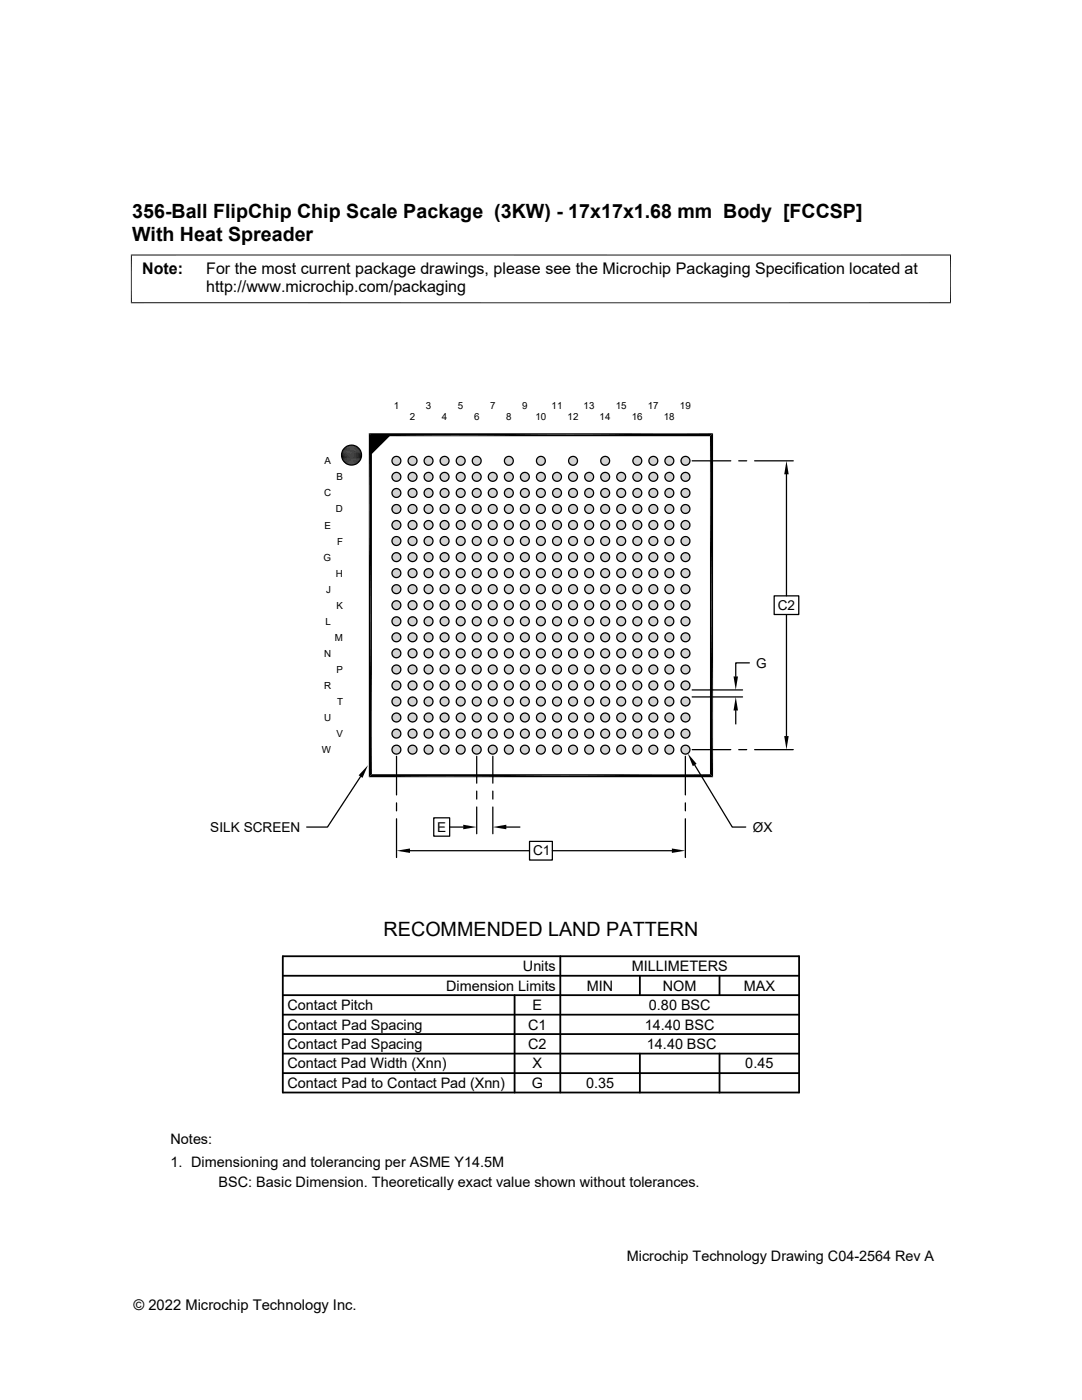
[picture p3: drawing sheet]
<svg xmlns="http://www.w3.org/2000/svg" width="216mm" height="279mm" viewBox="0 0 216 279" stroke-linecap="round" stroke-linejoin="round" font-family="sans-serif">
<defs><g id="words">
<g font-size="3.9">
<text x="26.4" y="43.5">356-Ball FlipChip Chip Scale Package (3KW) - 17x17x1.68 mm Body [FCCSP]</text>
<text x="26.4" y="48.1">With Heat Spreader</text>
<text x="76.5" y="186.7">RECOMMENDED LAND PATTERN</text>
</g>
<g font-size="3.2">
<text x="28.4" y="54.7">Note:</text>
<text x="41.1" y="58.3">http://www.microchip.com/packaging</text>
<text x="41.1" y="54.7">For the most current package drawings, please see the Microchip Packaging Specification located at</text>
</g>
<g font-size="2.9">
<text x="89" y="197.7">Dimension Limits</text>
<text x="104.3" y="193.8">Units</text>
<text x="117.1" y="197.7">MIN</text>
<text x="126" y="193.8">MILLIMETERS</text>
<text x="132.3" y="197.7">NOM</text>
<text x="148.4" y="197.7">MAX</text>
<text x="57.3" y="201.6">Contact Pitch</text>
<text x="106.3" y="201.6">E</text>
<text x="129.5" y="201.6">0.80 BSC</text>
<text x="57.3" y="209.4">Contact Pad Spacing</text>
<text x="57.3" y="205.5">Contact Pad Spacing</text>
<text x="105.4" y="209.4">C2</text>
<text x="105.4" y="205.5">C1</text>
<text x="128.7" y="205.5">14.40 BSC</text>
<text x="129.1" y="209.4">14.40 BSC</text>
<text x="57.3" y="213.2">Contact Pad Width (Xnn)</text>
<text x="106.3" y="213.2">X</text>
<text x="148.7" y="213.2">0.45</text>
<text x="57.3" y="217.1">Contact Pad to Contact Pad (Xnn)</text>
<text x="106.1" y="217.1">G</text>
<text x="116.9" y="217.1">0.35</text>
<text x="34" y="228.3">Notes:</text>
<text x="34" y="232.9">1. Dimensioning and tolerancing per ASME Y14.5M</text>
<text x="43.6" y="237">BSC: Basic Dimension. Theoretically exact value shown without tolerances.</text>
<text x="125.1" y="251.7">Microchip Technology Drawing C04-2564 Rev A</text>
<text x="26.6" y="261.3">© 2022 Microchip Technology Inc.</text>
</g>
<g font-size="2.7">
<text x="155.2" y="121.7">C2</text>
<text x="150.9" y="133.2">G</text>
<text x="42" y="166">SILK SCREEN</text>
<text x="87.2" y="166">E</text>
<text x="150.2" y="166">ØX</text>
<text x="106.4" y="170.7">C1</text>
</g>
<g font-size="1.9">
<text x="78.6" y="81.5">1</text>
<text x="81.8" y="83.8">2</text>
<text x="85" y="81.5">3</text>
<text x="88.2" y="83.8">4</text>
<text x="91.4" y="81.5">5</text>
<text x="94.6" y="83.8">6</text>
<text x="97.8" y="81.5">7</text>
<text x="101" y="83.8">8</text>
<text x="104.2" y="81.5">9</text>
<text x="106.8" y="83.8">10</text>
<text x="110.1" y="81.5">11</text>
<text x="113.3" y="83.8">12</text>
<text x="116.5" y="81.5">13</text>
<text x="119.7" y="83.8">14</text>
<text x="122.9" y="81.5">15</text>
<text x="126.1" y="83.8">16</text>
<text x="129.3" y="81.5">17</text>
<text x="132.5" y="83.8">18</text>
<text x="135.7" y="81.5">19</text>
<text x="64.8" y="92.7">A</text>
<text x="67.1" y="95.9">B</text>
<text x="64.7" y="99.1">C</text>
<text x="64.8" y="105.5">E</text>
<text x="67" y="102.3">D</text>
<text x="64.5" y="111.9">G</text>
<text x="67.2" y="108.7">F</text>
<text x="65.1" y="118.3">J</text>
<text x="67" y="115.1">H</text>
<text x="65" y="124.7">L</text>
<text x="67.1" y="121.5">K</text>
<text x="64.7" y="131.1">N</text>
<text x="66.8" y="127.9">M</text>
<text x="64.7" y="137.5">R</text>
<text x="67.1" y="134.3">P</text>
<text x="64.7" y="143.9">U</text>
<text x="67.2" y="140.7">T</text>
<text x="67.1" y="147.1">V</text>
<text x="64.2" y="150.3">W</text>
</g>
</g></defs>
<g fill="#c0c0c0">
<path d="M79 91.1h.2z"/>
<path d="M82.2 91.1h.2z"/>
<path d="M85.4 91.1h.2z"/>
<path d="M88.6 91.1h.2z"/>
<path d="M91.8 91.1h.2z"/>
<path d="M95 91.1h.2z"/>
<path d="M101.4 91.1h.2z"/>
<path d="M107.8 91.1h.2z"/>
<path d="M114.2 91.1h.2z"/>
<path d="M120.6 91.1h.3z"/>
<path d="M127 91.1h.3z"/>
<path d="M130.2 91.1h.3z"/>
<path d="M133.4 91.1h.3z"/>
<path d="M136.7 91.1h.2z"/>
<path d="M136.6 91.1h.4z"/>
<path d="M136.7 91.1h.3z"/>
<path d="M133.4 91.1h.4z"/>
<path d="M130.2 91.1h.4z"/>
<path d="M127 91.1h.4z"/>
<path d="M120.6 91.1h.4z"/>
<path d="M114.2 91.1h.4z"/>
<path d="M107.7 91.1h.5z"/>
<path d="M107.8 91.1h.4z"/>
<path d="M101.3 91.1h.4z"/>
<path d="M101.4 91.1h.3z"/>
<path d="M94.9 91.1h.4z"/>
<path d="M95 91.1h.3z"/>
<path d="M91.7 91.1h.4z"/>
<path d="M91.8 91.1h.3z"/>
<path d="M88.5 91.1h.4z"/>
<path d="M88.6 91.1h.3z"/>
<path d="M85.3 91.1h.4z"/>
<path d="M85.4 91.1h.3z"/>
<path d="M82.1 91.1h.4z"/>
<path d="M82.2 91.1h.3z"/>
<path d="M78.9 91.1h.4z"/>
<path d="M79 91.1h.3z"/>
<path d="M136.5 91.1h.6z"/>
<path d="M136.6 91.1h.5z"/>
<path d="M133.3 91.1h.6z"/>
<path d="M133.4 91.1h.5z"/>
<path d="M130.1 91.1h.5z"/>
<path d="M126.9 91.1h.5z"/>
<path d="M120.5 91.1h.5z"/>
<path d="M114 91.1h.6z"/>
<path d="M101.2 91.1h.6z"/>
<path d="M101.3 91.1h.5z"/>
<path d="M94.8 91.1h.6z"/>
<path d="M94.9 91.1h.5z"/>
<path d="M91.6 91.1h.6z"/>
<path d="M91.7 91.1h.5z"/>
<path d="M88.4 91.1h.6z"/>
<path d="M88.5 91.1h.5z"/>
<path d="M85.2 91.1h.6z"/>
<path d="M85.3 91.1h.5z"/>
<path d="M82 91.1h.6z"/>
<path d="M82.1 91.1h.5z"/>
<path d="M78.8 91.1h.6z"/>
<path d="M78.9 91.1h.5z"/>
<path d="M136.4 91.1h.7z"/>
<path d="M133.2 91.1h.7z"/>
<path d="M130 91.1h.7z"/>
<path d="M130.1 91.1h.6z"/>
<path d="M126.8 91.1h.7z"/>
<path d="M126.9 91.1h.6z"/>
<path d="M120.4 91.1h.7z"/>
<path d="M120.5 91.1h.6z"/>
<path d="M114 91.1h.7z"/>
<path d="M107.6 91.1h.7z"/>
<path d="M107.7 91.1h.6z"/>
<path d="M101.2 91.1h.7z"/>
<path d="M94.8 91.1h.7z"/>
<path d="M91.6 91.1h.7z"/>
<path d="M88.3 91.1h.8z"/>
<path d="M88.4 91.1h.7z"/>
<path d="M85.2 91.1h.7z"/>
<path d="M81.9 91.1h.8z"/>
<path d="M82 91.1h.7z"/>
<path d="M78.7 91.1h.8z"/>
<path d="M78.8 91.1h.7z"/>
<path d="M136.3 91.2h.9z"/>
<path d="M136.4 91.1l.8 .1z"/>
<path d="M133.1 91.2h.9z"/>
<path d="M133.2 91.1l.8 .1z"/>
<path d="M129.9 91.2h.9z"/>
<path d="M130 91.1l.8 .1z"/>
<path d="M126.7 91.2h.9z"/>
<path d="M126.8 91.1l.8 .1z"/>
<path d="M120.3 91.2h.9z"/>
<path d="M120.4 91.1l.8 .1z"/>
<path d="M113.9 91.2h.9z"/>
<path d="M114 91.1l.8 .1z"/>
<path d="M107.5 91.2h.9z"/>
<path d="M107.6 91.1l.8 .1z"/>
<path d="M101.1 91.2h.9z"/>
<path d="M101.2 91.1l.8 .1z"/>
<path d="M94.7 91.2h.9z"/>
<path d="M94.8 91.1l.8 .1z"/>
<path d="M91.5 91.2h.9z"/>
<path d="M91.6 91.1l.8 .1z"/>
<path d="M88.3 91.2h.9z"/>
<path d="M88.3 91.1l.9 .1z"/>
<path d="M85.1 91.2h.9z"/>
<path d="M85.2 91.1l.8 .1z"/>
<path d="M81.9 91.2h.9z"/>
<path d="M81.9 91.1l.9 .1z"/>
<path d="M78.7 91.2h.8z"/>
<path d="M78.7 91.1l.8 .1z"/>
<path d="M136.2 91.2h1.1z"/>
<path d="M136.3 91.2h1z"/>
<path d="M133.1 91.2h1z"/>
<path d="M129.9 91.2h1z"/>
<path d="M126.6 91.2h1.1z"/>
<path d="M126.7 91.2h1z"/>
<path d="M120.2 91.2h1.1z"/>
<path d="M120.3 91.2h1z"/>
<path d="M113.8 91.2h1.1z"/>
<path d="M113.9 91.2h1z"/>
<path d="M107.4 91.2h1.1z"/>
<path d="M107.5 91.2h1z"/>
<path d="M101 91.2h1z"/>
<path d="M94.6 91.2h1.1z"/>
<path d="M94.7 91.2h1z"/>
<path d="M91.4 91.2h1z"/>
<path d="M88.2 91.2h1z"/>
<path d="M85 91.2h1z"/>
<path d="M81.8 91.2h1z"/>
<path d="M78.6 91.2h1z"/>
<path d="M78.7 91.2h.9z"/>
<path d="M136.2 91.2l1.2 .1z"/>
<path d="M133 91.3h1.2z"/>
<path d="M133.1 91.2l1.1 .1z"/>
<path d="M129.8 91.3h1.2z"/>
<path d="M129.9 91.2l1.1 .1z"/>
<path d="M126.6 91.2l1.1 .1z"/>
<path d="M120.2 91.3h1.1z"/>
<path d="M120.2 91.2l1.1 .1z"/>
<path d="M113.7 91.3h1.2z"/>
<path d="M113.8 91.2l1.1 .1z"/>
<path d="M107.4 91.2l1.1 .1z"/>
<path d="M101 91.2l1.1 .1z"/>
<path d="M94.5 91.3h1.2z"/>
<path d="M94.6 91.2l1.1 .1z"/>
<path d="M91.4 91.2l1.1 .1z"/>
<path d="M88.2 91.2l1.1 .1z"/>
<path d="M84.9 91.3h1.2z"/>
<path d="M85 91.2l1.1 .1z"/>
<path d="M81.8 91.2l1.1 .1z"/>
<path d="M78.5 91.3h1.2z"/>
<path d="M78.6 91.2l1.1 .1z"/>
<path d="M136.2 91.3l1.2 .1z"/>
<path d="M133 91.3l1.2 .1z"/>
<path d="M129.8 91.3l1.2 .1z"/>
<path d="M126.6 91.3l1.2 .1z"/>
<path d="M120.2 91.3l1.2 .1z"/>
<path d="M113.7 91.3l1.3 .1z"/>
<path d="M107.4 91.3l1.2 .1z"/>
<path d="M100.9 91.3l1.3 .1z"/>
<path d="M94.5 91.3l1.3 .1z"/>
<path d="M91.3 91.3l1.3 .1z"/>
<path d="M88.1 91.3l1.3 .1z"/>
<path d="M84.9 91.3l1.3 .1z"/>
<path d="M81.7 91.3l1.3 .1z"/>
<path d="M78.5 91.3l1.3 .1z"/>
<path d="M136.1 91.4h1.4z"/>
<path d="M132.9 91.4h1.4z"/>
<path d="M129.7 91.4h1.4z"/>
<path d="M126.5 91.4h1.4z"/>
<path d="M120.1 91.4h1.4z"/>
<path d="M113.7 91.4h1.3z"/>
<path d="M107.3 91.4h1.3z"/>
<path d="M100.9 91.4h1.3z"/>
<path d="M94.5 91.4h1.3z"/>
<path d="M91.3 91.4h1.3z"/>
<path d="M88.1 91.4h1.3z"/>
<path d="M84.9 91.4h1.3z"/>
<path d="M81.7 91.4h1.3z"/>
<path d="M78.5 91.4h1.3z"/>
<path d="M136.1 91.4l1.4 .1z"/>
<path d="M132.9 91.4l1.4 .1z"/>
<path d="M129.7 91.4l1.4 .1z"/>
<path d="M126.4 91.4l1.5 .1z"/>
<path d="M120 91.4l1.5 .1z"/>
<path d="M113.6 91.4l1.5 .1z"/>
<path d="M107.2 91.4l1.5 .1z"/>
<path d="M100.8 91.4l1.5 .1z"/>
<path d="M94.4 91.4l1.5 .1z"/>
<path d="M91.2 91.4l1.5 .1z"/>
<path d="M88 91.4l1.5 .1z"/>
<path d="M84.8 91.4l1.5 .1z"/>
<path d="M81.6 91.4l1.5 .1z"/>
<path d="M78.4 91.4l1.5 .1z"/>
<path d="M136 91.5l1.6 .1z"/>
<path d="M132.8 91.5l1.6 .1h-1.6z"/>
<path d="M132.8 91.5l1.6 .1z"/>
<path d="M129.6 91.5l1.6 .1z"/>
<path d="M126.4 91.5l1.6 .1z"/>
<path d="M120 91.5l1.6 .1z"/>
<path d="M113.6 91.5l1.5 .1h-1.6z"/>
<path d="M113.6 91.5l1.5 .1z"/>
<path d="M107.2 91.5l1.5 .1z"/>
<path d="M100.8 91.5l1.5 .1z"/>
<path d="M94.4 91.5l1.5 .1h-1.6z"/>
<path d="M94.4 91.5l1.5 .1z"/>
<path d="M91.2 91.5l1.5 .1z"/>
<path d="M88 91.5l1.5 .1z"/>
<path d="M84.8 91.5l1.5 .1z"/>
<path d="M81.6 91.5l1.5 .1z"/>
<path d="M78.4 91.5l1.5 .1h-1.6z"/>
<path d="M78.4 91.5l1.5 .1z"/>
<path d="M136 91.6h1.6z"/>
<path d="M132.8 91.6h1.6z"/>
<path d="M129.6 91.6h1.6z"/>
<path d="M126.4 91.6h1.6z"/>
<path d="M120 91.6h1.6z"/>
<path d="M113.5 91.6h1.7z"/>
<path d="M107.1 91.6h1.7z"/>
<path d="M100.7 91.6h1.7z"/>
<path d="M94.3 91.6h1.7z"/>
<path d="M91.1 91.6h1.7z"/>
<path d="M87.9 91.6h1.7z"/>
<path d="M84.7 91.6h1.7z"/>
<path d="M81.5 91.6h1.6z"/>
<path d="M78.3 91.6h1.6z"/>
<path d="M135.9 91.6l1.7 .1z"/>
<path d="M132.7 91.6l1.7 .1z"/>
<path d="M129.5 91.6l1.7 .1z"/>
<path d="M126.3 91.6l1.7 .1z"/>
<path d="M119.9 91.6l1.7 .1z"/>
<path d="M113.5 91.6l1.7 .1z"/>
<path d="M107.1 91.6l1.7 .1z"/>
<path d="M100.7 91.6l1.7 .1z"/>
<path d="M94.3 91.6l1.7 .1z"/>
<path d="M91.1 91.6l1.7 .1z"/>
<path d="M87.9 91.6l1.7 .1z"/>
<path d="M84.7 91.6l1.7 .1z"/>
<path d="M81.5 91.6l1.7 .1z"/>
<path d="M78.3 91.6l1.7 .1z"/>
<path d="M135.9 91.7l1.7 .1z"/>
<path d="M132.7 91.7l1.8 .1z"/>
<path d="M129.5 91.7l1.8 .1z"/>
<path d="M126.3 91.7l1.7 .1z"/>
<path d="M119.9 91.7l1.7 .1z"/>
<path d="M113.5 91.7l1.7 .1z"/>
<path d="M107.1 91.7l1.7 .1z"/>
<path d="M100.7 91.7l1.7 .1z"/>
<path d="M94.3 91.7l1.7 .1z"/>
<path d="M91.1 91.7l1.7 .1z"/>
<path d="M87.9 91.7l1.7 .1z"/>
<path d="M84.6 91.7l1.8 .1z"/>
<path d="M81.4 91.7l1.8 .1z"/>
<path d="M78.2 91.7l1.8 .1z"/>
<path d="M135.9 91.8l1.8 .1z"/>
<path d="M132.7 91.8l1.8 .1z"/>
<path d="M129.5 91.8l1.8 .1z"/>
<path d="M126.3 91.8l1.8 .1z"/>
<path d="M119.9 91.8l1.7 .1z"/>
<path d="M113.5 91.8l1.7 .1z"/>
<path d="M107.1 91.8l1.7 .1z"/>
<path d="M100.6 91.8l1.8 .1z"/>
<path d="M94.2 91.8l1.8 .1z"/>
<path d="M91 91.8l1.8 .1z"/>
<path d="M87.8 91.8l1.8 .1z"/>
<path d="M84.6 91.8l1.8 .1z"/>
<path d="M81.4 91.8l1.8 .1z"/>
<path d="M78.2 91.8l1.8 .1z"/>
<path d="M135.9 91.9l1.8 .1z"/>
<path d="M132.7 91.9l1.8 .1z"/>
<path d="M129.5 91.9l1.8 .1z"/>
<path d="M126.3 91.9l1.8 .1z"/>
<path d="M119.9 91.9l1.7 .1z"/>
<path d="M113.5 91.9l1.8 .1z"/>
<path d="M107 91.9l1.8 .1z"/>
<path d="M100.6 91.9l1.8 .1z"/>
<path d="M94.2 91.9l1.8 .1z"/>
<path d="M91 91.9l1.8 .1z"/>
<path d="M87.8 91.9l1.8 .1z"/>
<path d="M84.6 91.9l1.8 .1z"/>
<path d="M81.4 91.9l1.8 .1z"/>
<path d="M78.2 91.9l1.8 .1z"/>
<path d="M135.9 92l1.8 .1z"/>
<path d="M132.7 92l1.8 .1z"/>
<path d="M129.5 92l1.8 .1z"/>
<path d="M129.5 92h1.8z"/>
<path d="M126.3 92l1.8 .1z"/>
<path d="M119.9 92l1.7 .1z"/>
<path d="M113.5 92l1.7 .1z"/>
<path d="M113.5 92h1.8z"/>
<path d="M107 92l1.8 .1z"/>
<path d="M100.6 92l1.8 .1z"/>
<path d="M94.2 92l1.8 .1z"/>
<path d="M94.2 92h1.8z"/>
<path d="M91 92l1.8 .1z"/>
<path d="M87.8 92l1.8 .1z"/>
<path d="M84.6 92l1.8 .1z"/>
<path d="M84.6 92h1.8z"/>
<path d="M81.4 92l1.8 .1z"/>
<path d="M78.2 92l1.8 .1z"/>
<path d="M135.9 92.1h1.7z"/>
<path d="M135.9 92.1h1.8z"/>
<path d="M132.7 92.1h1.8z"/>
<path d="M129.5 92.1h1.8z"/>
<path d="M126.3 92.1h1.7z"/>
<path d="M126.3 92.1h1.8z"/>
<path d="M119.9 92.1h1.7z"/>
<path d="M113.5 92.1h1.7z"/>
<path d="M107 92.1h1.8z"/>
<path d="M100.6 92.1h1.8z"/>
<path d="M94.2 92.1h1.8z"/>
<path d="M91 92.1h1.8z"/>
<path d="M87.8 92.1h1.8z"/>
<path d="M84.6 92.1h1.8z"/>
<path d="M81.4 92.1h1.8z"/>
<path d="M78.2 92.1h1.8z"/>
<path d="M135.9 92.1l1.7 .1z"/>
<path d="M132.7 92.1l1.7 .1z"/>
<path d="M129.5 92.1l1.7 .1z"/>
<path d="M126.3 92.1l1.7 .1z"/>
<path d="M119.9 92.1l1.7 .1z"/>
<path d="M113.5 92.1l1.7 .1z"/>
<path d="M107.1 92.1l1.7 .1z"/>
<path d="M107.1 92.1h1.7z"/>
<path d="M100.6 92.1l1.8 .1z"/>
<path d="M94.2 92.1l1.8 .1z"/>
<path d="M91 92.1l1.8 .1z"/>
<path d="M87.8 92.1l1.8 .1z"/>
<path d="M84.6 92.1l1.8 .1z"/>
<path d="M81.4 92.1l1.8 .1z"/>
<path d="M78.2 92.1l1.8 .1z"/>
<path d="M135.9 92.2l1.7 .1z"/>
<path d="M135.9 92.2h1.7z"/>
<path d="M132.7 92.2l1.7 .1z"/>
<path d="M132.7 92.2h1.7z"/>
<path d="M129.5 92.2l1.7 .1z"/>
<path d="M129.5 92.2h1.7z"/>
<path d="M126.3 92.2l1.7 .1z"/>
<path d="M126.3 92.2h1.7z"/>
<path d="M119.9 92.2l1.7 .1z"/>
<path d="M119.9 92.2h1.7z"/>
<path d="M113.5 92.2l1.7 .1z"/>
<path d="M113.5 92.2h1.7z"/>
<path d="M107.1 92.2l1.7 .1z"/>
<path d="M107.1 92.2h1.7z"/>
<path d="M100.7 92.2l1.7 .1z"/>
<path d="M100.7 92.2h1.7z"/>
<path d="M94.3 92.2l1.7 .1z"/>
<path d="M94.3 92.2h1.7z"/>
<path d="M91.1 92.2l1.7 .1z"/>
<path d="M91.1 92.2h1.7z"/>
<path d="M87.9 92.2l1.7 .1z"/>
<path d="M87.9 92.2h1.7z"/>
<path d="M84.6 92.2l1.8 .1z"/>
<path d="M84.6 92.2h1.8z"/>
<path d="M81.4 92.2l1.7 .1z"/>
<path d="M81.4 92.2h1.8z"/>
<path d="M78.2 92.2l1.7 .1z"/>
<path d="M78.2 92.2h1.8z"/>
<path d="M135.9 92.3l1.7 .1z"/>
<path d="M135.9 92.3h1.7z"/>
<path d="M132.7 92.3l1.7 .1z"/>
<path d="M132.7 92.3h1.7z"/>
<path d="M129.5 92.3l1.7 .1z"/>
<path d="M129.5 92.3h1.7z"/>
<path d="M126.3 92.3l1.7 .1z"/>
<path d="M126.3 92.3h1.7z"/>
<path d="M119.9 92.3l1.7 .1z"/>
<path d="M119.9 92.3h1.7z"/>
<path d="M113.5 92.3l1.6 .1z"/>
<path d="M113.5 92.3h1.7z"/>
<path d="M107.1 92.3l1.6 .1z"/>
<path d="M107.1 92.3h1.7z"/>
<path d="M100.7 92.3l1.6 .1z"/>
<path d="M100.7 92.3h1.7z"/>
<path d="M94.3 92.3l1.6 .1z"/>
<path d="M94.3 92.3h1.7z"/>
<path d="M91.1 92.3l1.6 .1z"/>
<path d="M91.1 92.3h1.7z"/>
<path d="M87.9 92.3l1.6 .1z"/>
<path d="M87.9 92.3h1.7z"/>
<path d="M84.7 92.3l1.6 .1z"/>
<path d="M84.7 92.3h1.7z"/>
<path d="M81.5 92.3l1.6 .1z"/>
<path d="M81.5 92.3h1.6z"/>
<path d="M78.3 92.3l1.6 .1z"/>
<path d="M78.3 92.3h1.6z"/>
<path d="M136 92.4l1.5 .1z"/>
<path d="M136 92.4h1.6z"/>
<path d="M132.8 92.4l1.5 .1z"/>
<path d="M132.8 92.4h1.6z"/>
<path d="M129.6 92.4l1.5 .1z"/>
<path d="M129.6 92.4h1.6z"/>
<path d="M126.4 92.4l1.5 .1z"/>
<path d="M126.4 92.4h1.6z"/>
<path d="M120 92.4l1.5 .1z"/>
<path d="M120 92.4h1.6z"/>
<path d="M113.5 92.4l1.6 .1z"/>
<path d="M113.5 92.4h1.6z"/>
<path d="M107.1 92.4l1.6 .1z"/>
<path d="M107.1 92.4h1.6z"/>
<path d="M100.7 92.4l1.6 .1z"/>
<path d="M100.7 92.4h1.6z"/>
<path d="M94.3 92.4l1.6 .1z"/>
<path d="M94.3 92.4h1.6z"/>
<path d="M91.1 92.4l1.6 .1z"/>
<path d="M91.1 92.4h1.6z"/>
<path d="M87.9 92.4l1.6 .1z"/>
<path d="M87.9 92.4h1.6z"/>
<path d="M84.7 92.4l1.6 .1z"/>
<path d="M84.7 92.4h1.6z"/>
<path d="M81.5 92.4l1.6 .1z"/>
<path d="M81.5 92.4h1.6z"/>
<path d="M78.3 92.4l1.6 .1z"/>
<path d="M78.3 92.4h1.6z"/>
<path d="M136 92.5h1.5z"/>
<path d="M132.8 92.5h1.5z"/>
<path d="M129.6 92.5h1.5z"/>
<path d="M126.4 92.5h1.5z"/>
<path d="M120 92.5h1.5z"/>
<path d="M113.6 92.5h1.4z"/>
<path d="M113.6 92.5h1.5z"/>
<path d="M107.2 92.5h1.4z"/>
<path d="M107.2 92.5h1.5z"/>
<path d="M100.8 92.5h1.4z"/>
<path d="M100.8 92.5h1.5z"/>
<path d="M94.4 92.5h1.4z"/>
<path d="M94.4 92.5h1.5z"/>
<path d="M91.2 92.5h1.4z"/>
<path d="M91.2 92.5h1.5z"/>
<path d="M88 92.5h1.4z"/>
<path d="M88 92.5h1.5z"/>
<path d="M84.8 92.5h1.4z"/>
<path d="M84.8 92.5h1.5z"/>
<path d="M81.6 92.5h1.4z"/>
<path d="M81.6 92.5h1.5z"/>
<path d="M78.4 92.5h1.4z"/>
<path d="M78.4 92.5h1.5z"/>
<path d="M136.1 92.5l1.3 .1z"/>
<path d="M136.1 92.5h1.4z"/>
<path d="M132.9 92.5l1.3 .1z"/>
<path d="M132.9 92.5h1.4z"/>
<path d="M129.7 92.5l1.3 .1z"/>
<path d="M129.7 92.5h1.4z"/>
<path d="M126.4 92.5l1.4 .1z"/>
<path d="M120 92.5l1.4 .1z"/>
<path d="M113.6 92.5l1.4 .1z"/>
<path d="M107.2 92.5l1.4 .1z"/>
<path d="M100.8 92.5l1.4 .1z"/>
<path d="M94.4 92.5l1.4 .1z"/>
<path d="M91.2 92.5l1.4 .1z"/>
<path d="M88 92.5l1.4 .1z"/>
<path d="M84.8 92.5l1.4 .1z"/>
<path d="M81.6 92.5l1.4 .1z"/>
<path d="M78.4 92.5l1.4 .1z"/>
<path d="M136.1 92.6h1.3z"/>
<path d="M132.9 92.6h1.3z"/>
<path d="M129.7 92.6h1.3z"/>
<path d="M126.5 92.6h1.2z"/>
<path d="M126.5 92.6h1.3z"/>
<path d="M120.1 92.6h1.2z"/>
<path d="M120.1 92.6h1.3z"/>
<path d="M113.7 92.6h1.2z"/>
<path d="M113.7 92.6h1.3z"/>
<path d="M107.3 92.6h1.2z"/>
<path d="M107.3 92.6h1.3z"/>
<path d="M100.9 92.6h1.2z"/>
<path d="M100.9 92.6h1.3z"/>
<path d="M94.5 92.6h1.2z"/>
<path d="M94.5 92.6h1.3z"/>
<path d="M91.3 92.6h1.2z"/>
<path d="M91.3 92.6h1.3z"/>
<path d="M88.1 92.6h1.2z"/>
<path d="M88.1 92.6h1.3z"/>
<path d="M84.9 92.6h1.2z"/>
<path d="M84.9 92.6h1.3z"/>
<path d="M81.7 92.6h1.2z"/>
<path d="M81.7 92.6h1.3z"/>
<path d="M78.5 92.6h1.2z"/>
<path d="M78.5 92.6h1.3z"/>
<path d="M136.2 92.6l1.1 .1z"/>
<path d="M136.2 92.6h1.2z"/>
<path d="M133 92.6l1.1 .1z"/>
<path d="M133 92.6h1.2z"/>
<path d="M129.8 92.6l1.1 .1z"/>
<path d="M129.8 92.6h1.2z"/>
<path d="M126.6 92.6l1.1 .1z"/>
<path d="M126.6 92.6h1.1z"/>
<path d="M120.2 92.6l1.1 .1z"/>
<path d="M120.2 92.6h1.1z"/>
<path d="M113.7 92.6l1.2 .1z"/>
<path d="M107.4 92.6l1.1 .1z"/>
<path d="M107.4 92.6h1.1z"/>
<path d="M100.9 92.6l1.1 .1z"/>
<path d="M94.5 92.6l1.2 .1z"/>
<path d="M91.3 92.6l1.1 .1z"/>
<path d="M88.1 92.6l1.1 .1z"/>
<path d="M84.9 92.6l1.1 .1z"/>
<path d="M81.7 92.6l1.1 .1z"/>
<path d="M78.5 92.6l1.1 .1z"/>
<path d="M136.2 92.7l1 .1z"/>
<path d="M136.2 92.7h1.1z"/>
<path d="M133.1 92.7l.9 .1z"/>
<path d="M133.1 92.7h1z"/>
<path d="M129.9 92.7l.9 .1z"/>
<path d="M129.9 92.7h1z"/>
<path d="M126.6 92.7l1 .1z"/>
<path d="M126.6 92.7h1.1z"/>
<path d="M120.2 92.7l1 .1z"/>
<path d="M120.2 92.7h1.1z"/>
<path d="M113.8 92.7l1 .1z"/>
<path d="M113.8 92.7h1.1z"/>
<path d="M107.4 92.7l1 .1z"/>
<path d="M107.4 92.7h1.1z"/>
<path d="M101 92.7l1 .1z"/>
<path d="M101 92.7h1z"/>
<path d="M94.6 92.7l1 .1z"/>
<path d="M94.6 92.7h1.1z"/>
<path d="M91.4 92.7l1 .1z"/>
<path d="M91.4 92.7h1z"/>
<path d="M88.2 92.7l1 .1z"/>
<path d="M88.2 92.7h1z"/>
<path d="M85 92.7l1 .1z"/>
<path d="M85 92.7h1z"/>
<path d="M81.8 92.7l1 .1z"/>
<path d="M81.8 92.7h1z"/>
<path d="M78.6 92.7l.9 .1z"/>
<path d="M78.6 92.7h1z"/>
<path d="M136.3 92.8h.8z"/>
<path d="M136.3 92.8h.9z"/>
<path d="M133.1 92.8h.8z"/>
<path d="M133.1 92.8h.9z"/>
<path d="M129.9 92.8h.8z"/>
<path d="M129.9 92.8h.9z"/>
<path d="M126.7 92.8h.8z"/>
<path d="M126.7 92.8h.9z"/>
<path d="M120.3 92.8h.8z"/>
<path d="M120.3 92.8h.9z"/>
<path d="M113.9 92.8h.8z"/>
<path d="M113.9 92.8h.9z"/>
<path d="M107.5 92.8h.8z"/>
<path d="M107.5 92.8h.9z"/>
<path d="M101.1 92.8h.8z"/>
<path d="M101.1 92.8h.9z"/>
<path d="M94.7 92.8h.8z"/>
<path d="M94.7 92.8h.9z"/>
<path d="M91.5 92.8h.8z"/>
<path d="M91.5 92.8h.9z"/>
<path d="M88.3 92.8h.8z"/>
<path d="M88.3 92.8h.9z"/>
<path d="M85.1 92.8h.8z"/>
<path d="M85.1 92.8h.9z"/>
<path d="M81.9 92.8h.8z"/>
<path d="M81.9 92.8h.9z"/>
<path d="M78.7 92.8h.8z"/>
<path d="M136.4 92.8h.7z"/>
<path d="M133.2 92.8h.7z"/>
<path d="M130 92.8h.6z"/>
<path d="M130 92.8h.7z"/>
<path d="M126.8 92.8h.6z"/>
<path d="M126.8 92.8h.7z"/>
<path d="M120.4 92.8h.6z"/>
<path d="M120.4 92.8h.7z"/>
<path d="M114 92.8h.6z"/>
<path d="M114 92.8h.7z"/>
<path d="M107.6 92.8h.6z"/>
<path d="M107.6 92.8h.7z"/>
<path d="M101.2 92.8h.6z"/>
<path d="M101.2 92.8h.7z"/>
<path d="M94.8 92.8h.6z"/>
<path d="M94.8 92.8h.7z"/>
<path d="M91.6 92.8h.6z"/>
<path d="M91.6 92.8h.7z"/>
<path d="M88.3 92.8h.7z"/>
<path d="M85.2 92.8h.6z"/>
<path d="M85.2 92.8h.7z"/>
<path d="M81.9 92.8h.7z"/>
<path d="M78.7 92.8h.7z"/>
<path d="M136.5 92.8h.5z"/>
<path d="M136.5 92.8h.6z"/>
<path d="M133.3 92.8h.5z"/>
<path d="M133.3 92.8h.6z"/>
<path d="M130.1 92.8h.5z"/>
<path d="M126.9 92.8h.5z"/>
<path d="M120.5 92.8h.5z"/>
<path d="M107.7 92.8h.5z"/>
<path d="M101.2 92.8h.5z"/>
<path d="M94.8 92.8h.5z"/>
<path d="M91.6 92.8h.5z"/>
<path d="M88.4 92.8h.5z"/>
<path d="M88.4 92.8h.6z"/>
<path d="M85.2 92.8h.5z"/>
<path d="M82 92.8h.5z"/>
<path d="M82 92.8h.6z"/>
<path d="M78.8 92.8h.5z"/>
<path d="M78.8 92.8h.6z"/>
<path d="M79 92.9h.2z"/>
<path d="M82.2 92.9h.2z"/>
<path d="M85.4 92.9h.2z"/>
<path d="M88.6 92.9h.2z"/>
<path d="M91.8 92.9h.2z"/>
<path d="M95 92.9h.2z"/>
<path d="M101.4 92.9h.2z"/>
<path d="M107.8 92.9h.2z"/>
<path d="M114.2 92.9h.2z"/>
<path d="M120.6 92.9h.3z"/>
<path d="M127 92.9h.3z"/>
<path d="M130.2 92.9h.3z"/>
<path d="M133.4 92.9h.3z"/>
<path d="M136.7 92.9h.2z"/>
<path d="M136.6 92.8l.3 .1z"/>
<path d="M136.6 92.8h.4z"/>
<path d="M133.4 92.8l.3 .1z"/>
<path d="M133.4 92.8h.4z"/>
<path d="M130.2 92.8l.3 .1z"/>
<path d="M130.2 92.8h.4z"/>
<path d="M127 92.8l.3 .1z"/>
<path d="M127 92.8h.4z"/>
<path d="M120.6 92.8l.3 .1z"/>
<path d="M120.6 92.8h.4z"/>
<path d="M114.2 92.8l.2 .1z"/>
<path d="M114.2 92.8h.4z"/>
<path d="M107.7 92.8l.3 .1z"/>
<path d="M101.3 92.8l.3 .1z"/>
<path d="M101.3 92.8h.4z"/>
<path d="M94.9 92.8l.3 .1z"/>
<path d="M94.9 92.8h.4z"/>
<path d="M91.7 92.8l.3 .1z"/>
<path d="M91.7 92.8h.4z"/>
<path d="M88.5 92.8l.3 .1z"/>
<path d="M88.5 92.8h.4z"/>
<path d="M85.3 92.8l.3 .1z"/>
<path d="M85.3 92.8h.4z"/>
<path d="M82.1 92.8l.3 .1z"/>
<path d="M82.1 92.8h.4z"/>
<path d="M78.9 92.8l.3 .1z"/>
<path d="M78.9 92.8h.4z"/>
<path d="M79 94.3h.2z"/>
<path d="M82.2 94.3h.2z"/>
<path d="M85.4 94.3h.2z"/>
<path d="M88.6 94.3h.2z"/>
<path d="M91.8 94.3h.2z"/>
<path d="M95 94.3h.2z"/>
<path d="M98.2 94.3h.2z"/>
<path d="M101.4 94.3h.2z"/>
<path d="M104.6 94.3h.2z"/>
<path d="M107.8 94.3h.2z"/>
<path d="M111 94.3h.3z"/>
<path d="M114.2 94.3h.2z"/>
<path d="M117.4 94.3h.2z"/>
<path d="M120.6 94.3h.3z"/>
<path d="M123.8 94.3h.3z"/>
<path d="M127 94.3h.3z"/>
<path d="M130.2 94.3h.3z"/>
<path d="M133.4 94.3h.3z"/>
<path d="M136.7 94.3h.2z"/>
<path d="M136.6 94.3h.4z"/>
<path d="M136.7 94.3h.3z"/>
<path d="M133.4 94.3h.4z"/>
<path d="M130.2 94.3h.4z"/>
<path d="M127 94.3h.4z"/>
<path d="M123.8 94.3h.4z"/>
<path d="M120.6 94.3h.4z"/>
<path d="M117.3 94.3h.5z"/>
<path d="M117.4 94.3h.4z"/>
<path d="M114.2 94.3h.4z"/>
<path d="M111 94.3h.4z"/>
<path d="M107.7 94.3h.5z"/>
<path d="M107.8 94.3h.4z"/>
<path d="M104.5 94.3h.4z"/>
<path d="M104.6 94.3h.3z"/>
<path d="M101.3 94.3h.4z"/>
<path d="M101.4 94.3h.3z"/>
<path d="M98.1 94.3h.4z"/>
<path d="M98.2 94.3h.3z"/>
<path d="M94.9 94.3h.4z"/>
<path d="M95 94.3h.3z"/>
<path d="M91.7 94.3h.4z"/>
<path d="M91.8 94.3h.3z"/>
<path d="M88.5 94.3h.4z"/>
<path d="M88.6 94.3h.3z"/>
<path d="M85.3 94.3h.4z"/>
<path d="M85.4 94.3h.3z"/>
<path d="M82.1 94.3h.4z"/>
<path d="M82.2 94.3h.3z"/>
<path d="M78.9 94.3h.4z"/>
<path d="M79 94.3h.3z"/>
<path d="M136.5 94.3h.6z"/>
<path d="M136.6 94.3h.5z"/>
<path d="M133.3 94.3h.6z"/>
<path d="M133.4 94.3h.5z"/>
<path d="M130.1 94.3h.5z"/>
<path d="M126.9 94.3h.5z"/>
<path d="M123.7 94.3h.5z"/>
<path d="M120.5 94.3h.5z"/>
<path d="M114 94.3h.6z"/>
<path d="M110.8 94.3h.6z"/>
<path d="M104.4 94.3h.6z"/>
<path d="M104.5 94.3h.5z"/>
<path d="M101.2 94.3h.6z"/>
<path d="M101.3 94.3h.5z"/>
<path d="M98 94.3h.6z"/>
<path d="M98.1 94.3h.5z"/>
<path d="M94.8 94.3h.6z"/>
<path d="M94.9 94.3h.5z"/>
<path d="M91.6 94.3h.6z"/>
<path d="M91.7 94.3h.5z"/>
<path d="M88.4 94.3h.6z"/>
<path d="M88.5 94.3h.5z"/>
<path d="M85.2 94.3h.6z"/>
<path d="M85.3 94.3h.5z"/>
<path d="M82 94.3h.6z"/>
<path d="M82.1 94.3h.5z"/>
<path d="M78.8 94.3h.6z"/>
<path d="M78.9 94.3h.5z"/>
<path d="M136.4 94.4h.7z"/>
<path d="M136.5 94.3l.6 .1z"/>
<path d="M133.2 94.4h.7z"/>
<path d="M133.3 94.3l.6 .1z"/>
<path d="M130 94.4h.7z"/>
<path d="M130.1 94.3l.6 .1z"/>
<path d="M126.8 94.4h.7z"/>
<path d="M126.9 94.3l.6 .1z"/>
<path d="M123.6 94.4h.7z"/>
<path d="M123.7 94.3l.6 .1z"/>
<path d="M120.4 94.4h.7z"/>
<path d="M120.5 94.3l.6 .1z"/>
<path d="M117.2 94.4h.7z"/>
<path d="M117.3 94.3l.6 .1z"/>
<path d="M114 94.4h.7z"/>
<path d="M114 94.3l.7 .1z"/>
<path d="M110.8 94.4h.7z"/>
<path d="M110.8 94.3l.7 .1z"/>
<path d="M107.6 94.4h.7z"/>
<path d="M107.7 94.3l.6 .1z"/>
<path d="M104.4 94.4h.7z"/>
<path d="M104.4 94.3l.7 .1z"/>
<path d="M101.2 94.4h.7z"/>
<path d="M101.2 94.3l.7 .1z"/>
<path d="M98 94.4h.7z"/>
<path d="M98 94.3l.7 .1z"/>
<path d="M94.8 94.4h.7z"/>
<path d="M94.8 94.3l.7 .1z"/>
<path d="M91.6 94.4h.7z"/>
<path d="M91.6 94.3l.7 .1z"/>
<path d="M88.3 94.4h.8z"/>
<path d="M88.4 94.3l.7 .1z"/>
<path d="M85.2 94.4h.7z"/>
<path d="M85.2 94.3l.7 .1z"/>
<path d="M81.9 94.4h.8z"/>
<path d="M82 94.3l.7 .1z"/>
<path d="M78.7 94.4h.8z"/>
<path d="M78.8 94.3l.7 .1z"/>
<path d="M136.3 94.4h.9z"/>
<path d="M136.4 94.4h.8z"/>
<path d="M133.1 94.4h.9z"/>
<path d="M133.2 94.4h.8z"/>
<path d="M129.9 94.4h.9z"/>
<path d="M130 94.4h.8z"/>
<path d="M126.7 94.4h.9z"/>
<path d="M126.8 94.4h.8z"/>
<path d="M123.5 94.4h.9z"/>
<path d="M123.6 94.4h.8z"/>
<path d="M120.3 94.4h.9z"/>
<path d="M120.4 94.4h.8z"/>
<path d="M117.1 94.4h.9z"/>
<path d="M117.2 94.4h.8z"/>
<path d="M113.9 94.4h.9z"/>
<path d="M114 94.4h.8z"/>
<path d="M110.7 94.4h.9z"/>
<path d="M110.8 94.4h.8z"/>
<path d="M107.5 94.4h.9z"/>
<path d="M107.6 94.4h.8z"/>
<path d="M104.3 94.4h.9z"/>
<path d="M104.4 94.4h.8z"/>
<path d="M101.1 94.4h.9z"/>
<path d="M101.2 94.4h.8z"/>
<path d="M97.9 94.4h.9z"/>
<path d="M98 94.4h.8z"/>
<path d="M94.7 94.4h.9z"/>
<path d="M94.8 94.4h.8z"/>
<path d="M91.5 94.4h.9z"/>
<path d="M91.6 94.4h.8z"/>
<path d="M88.3 94.4h.9z"/>
<path d="M85.1 94.4h.9z"/>
<path d="M85.2 94.4h.8z"/>
<path d="M81.9 94.4h.9z"/>
<path d="M136.3 94.4h1z"/>
<path d="M133.1 94.4h1z"/>
<path d="M129.9 94.4h1z"/>
<path d="M126.7 94.4h1z"/>
<path d="M123.5 94.4h1z"/>
<path d="M120.3 94.4h1z"/>
<path d="M117.1 94.4h1z"/>
<path d="M113.9 94.4h1z"/>
<path d="M110.6 94.4h1.1z"/>
<path d="M110.7 94.4h1z"/>
<path d="M107.5 94.4h1z"/>
<path d="M104.3 94.4h1z"/>
<path d="M101 94.4h1z"/>
<path d="M94.7 94.4h1z"/>
<path d="M78.7 94.4h.9z"/>
<path d="M136.2 94.5h1.2z"/>
<path d="M136.2 94.4l1.2 .1z"/>
<path d="M133 94.5h1.2z"/>
<path d="M133.1 94.4l1.1 .1z"/>
<path d="M129.8 94.5h1.2z"/>
<path d="M129.9 94.4l1.1 .1z"/>
<path d="M126.6 94.5h1.1z"/>
<path d="M126.6 94.4l1.1 .1z"/>
<path d="M123.4 94.5h1.1z"/>
<path d="M123.4 94.4l1.1 .1z"/>
<path d="M120.2 94.5h1.1z"/>
<path d="M120.2 94.4l1.1 .1z"/>
<path d="M117 94.5h1.1z"/>
<path d="M117 94.4l1.1 .1z"/>
<path d="M113.7 94.5h1.2z"/>
<path d="M113.8 94.4l1.1 .1z"/>
<path d="M110.6 94.5h1.1z"/>
<path d="M110.6 94.4l1.1 .1z"/>
<path d="M107.4 94.5h1.1z"/>
<path d="M107.4 94.4l1.1 .1z"/>
<path d="M104.1 94.5h1.2z"/>
<path d="M104.2 94.4l1.1 .1z"/>
<path d="M100.9 94.5h1.2z"/>
<path d="M101 94.4l1.1 .1z"/>
<path d="M97.7 94.5h1.2z"/>
<path d="M97.8 94.4l1.1 .1z"/>
<path d="M94.5 94.5h1.2z"/>
<path d="M94.6 94.4l1.1 .1z"/>
<path d="M91.3 94.5h1.2z"/>
<path d="M91.4 94.4l1.1 .1z"/>
<path d="M88.1 94.5h1.2z"/>
<path d="M88.2 94.4l1.1 .1z"/>
<path d="M84.9 94.5h1.2z"/>
<path d="M85 94.4l1.1 .1z"/>
<path d="M81.7 94.5h1.2z"/>
<path d="M81.8 94.4l1.1 .1z"/>
<path d="M78.5 94.5h1.2z"/>
<path d="M78.6 94.4l1.1 .1z"/>
<path d="M136.2 94.5l1.2 .1z"/>
<path d="M133 94.5l1.2 .1z"/>
<path d="M129.8 94.5l1.2 .1z"/>
<path d="M126.6 94.5l1.2 .1z"/>
<path d="M123.4 94.5l1.2 .1z"/>
<path d="M120.2 94.5l1.2 .1z"/>
<path d="M117 94.5l1.2 .1z"/>
<path d="M113.7 94.5l1.3 .1z"/>
<path d="M110.6 94.5l1.2 .1z"/>
<path d="M107.4 94.5l1.2 .1z"/>
<path d="M104.1 94.5l1.3 .1z"/>
<path d="M100.9 94.5l1.3 .1z"/>
<path d="M97.7 94.5l1.3 .1z"/>
<path d="M94.5 94.5l1.3 .1z"/>
<path d="M91.3 94.5l1.3 .1z"/>
<path d="M88.1 94.5l1.3 .1z"/>
<path d="M84.9 94.5l1.3 .1z"/>
<path d="M81.7 94.5l1.3 .1z"/>
<path d="M78.5 94.5l1.3 .1z"/>
<path d="M136.1 94.6h1.4z"/>
<path d="M132.9 94.6h1.4z"/>
<path d="M129.7 94.6h1.4z"/>
<path d="M126.5 94.6h1.4z"/>
<path d="M123.3 94.6h1.4z"/>
<path d="M120.1 94.6h1.4z"/>
<path d="M116.9 94.6h1.4z"/>
<path d="M113.7 94.6h1.3z"/>
<path d="M110.5 94.6h1.3z"/>
<path d="M107.3 94.6h1.3z"/>
<path d="M104.1 94.6h1.3z"/>
<path d="M100.9 94.6h1.3z"/>
<path d="M97.7 94.6h1.3z"/>
<path d="M94.5 94.6h1.3z"/>
<path d="M91.3 94.6h1.3z"/>
<path d="M88.1 94.6h1.3z"/>
<path d="M84.9 94.6h1.3z"/>
<path d="M81.7 94.6h1.3z"/>
<path d="M78.5 94.6h1.3z"/>
<path d="M136.1 94.6l1.4 .1z"/>
<path d="M132.9 94.6l1.4 .1z"/>
<path d="M129.7 94.6l1.4 .1z"/>
<path d="M126.4 94.6l1.5 .1z"/>
<path d="M123.3 94.6l1.4 .1z"/>
<path d="M120 94.6l1.5 .1z"/>
<path d="M116.8 94.6l1.5 .1z"/>
<path d="M113.6 94.6l1.5 .1z"/>
<path d="M110.4 94.6l1.5 .1z"/>
<path d="M107.2 94.6l1.5 .1z"/>
<path d="M104 94.6l1.5 .1z"/>
<path d="M100.8 94.6l1.5 .1z"/>
<path d="M97.6 94.6l1.5 .1z"/>
<path d="M94.4 94.6l1.5 .1z"/>
<path d="M91.2 94.6l1.5 .1z"/>
<path d="M88 94.6l1.5 .1z"/>
<path d="M84.8 94.6l1.5 .1z"/>
<path d="M81.6 94.6l1.5 .1z"/>
<path d="M78.4 94.6l1.5 .1z"/>
<path d="M136 94.7l1.6 .1z"/>
<path d="M132.8 94.7l1.6 .1h-1.6z"/>
<path d="M132.8 94.7l1.6 .1z"/>
<path d="M129.6 94.7l1.6 .1z"/>
<path d="M126.4 94.7l1.6 .1z"/>
<path d="M123.2 94.7l1.6 .1h-1.7z"/>
<path d="M123.2 94.7l1.6 .1z"/>
<path d="M120 94.7l1.6 .1z"/>
<path d="M116.8 94.7l1.5 .1z"/>
<path d="M113.6 94.7l1.5 .1h-1.6z"/>
<path d="M113.6 94.7l1.5 .1z"/>
<path d="M110.4 94.7l1.5 .1z"/>
<path d="M107.2 94.7l1.5 .1z"/>
<path d="M104 94.7l1.5 .1h-1.6z"/>
<path d="M104 94.7l1.5 .1z"/>
<path d="M100.8 94.7l1.5 .1z"/>
<path d="M97.6 94.7l1.5 .1z"/>
<path d="M94.4 94.7l1.5 .1h-1.6z"/>
<path d="M94.4 94.7l1.5 .1z"/>
<path d="M91.2 94.7l1.5 .1z"/>
<path d="M88 94.7l1.5 .1z"/>
<path d="M84.8 94.7l1.5 .1z"/>
<path d="M81.6 94.7l1.5 .1z"/>
<path d="M78.4 94.7l1.5 .1h-1.6z"/>
<path d="M78.4 94.7l1.5 .1z"/>
<path d="M136 94.8h1.6z"/>
<path d="M132.8 94.8h1.6z"/>
<path d="M129.6 94.8h1.6z"/>
<path d="M126.4 94.8h1.6z"/>
<path d="M123.1 94.8h1.7z"/>
<path d="M120 94.8h1.6z"/>
<path d="M116.8 94.8h1.6z"/>
<path d="M113.5 94.8h1.7z"/>
<path d="M110.3 94.8h1.7z"/>
<path d="M107.1 94.8h1.7z"/>
<path d="M103.9 94.8h1.7z"/>
<path d="M100.7 94.8h1.7z"/>
<path d="M97.5 94.8h1.7z"/>
<path d="M94.3 94.8h1.7z"/>
<path d="M91.1 94.8h1.7z"/>
<path d="M87.9 94.8h1.7z"/>
<path d="M84.7 94.8h1.7z"/>
<path d="M81.5 94.8h1.6z"/>
<path d="M78.3 94.8h1.6z"/>
<path d="M135.9 94.8l1.7 .1z"/>
<path d="M132.7 94.8l1.7 .1z"/>
<path d="M129.5 94.8l1.7 .1z"/>
<path d="M126.3 94.8l1.7 .1z"/>
<path d="M123.1 94.8l1.7 .1z"/>
<path d="M119.9 94.8l1.7 .1z"/>
<path d="M116.7 94.8l1.7 .1z"/>
<path d="M113.5 94.8l1.7 .1z"/>
<path d="M110.3 94.8l1.7 .1z"/>
<path d="M107.1 94.8l1.7 .1z"/>
<path d="M103.9 94.8l1.7 .1z"/>
<path d="M100.7 94.8l1.7 .1z"/>
<path d="M97.5 94.8l1.7 .1z"/>
<path d="M94.3 94.8l1.7 .1z"/>
<path d="M91.1 94.8l1.7 .1z"/>
<path d="M87.9 94.8l1.7 .1z"/>
<path d="M84.7 94.8l1.7 .1z"/>
<path d="M81.5 94.8l1.7 .1z"/>
<path d="M78.3 94.8l1.7 .1z"/>
<path d="M135.9 94.9l1.7 .1z"/>
<path d="M132.7 94.9l1.8 .1z"/>
<path d="M129.5 94.9l1.8 .1z"/>
<path d="M126.3 94.9l1.7 .1z"/>
<path d="M123.1 94.9l1.7 .1z"/>
<path d="M119.9 94.9l1.7 .1z"/>
<path d="M116.7 94.9l1.7 .1z"/>
<path d="M113.5 94.9l1.7 .1z"/>
<path d="M110.3 94.9l1.7 .1z"/>
<path d="M107.1 94.9l1.7 .1z"/>
<path d="M103.9 94.9l1.7 .1z"/>
<path d="M100.7 94.9l1.7 .1z"/>
<path d="M97.5 94.9l1.7 .1z"/>
<path d="M94.3 94.9l1.7 .1z"/>
<path d="M91.1 94.9l1.7 .1z"/>
<path d="M87.9 94.9l1.7 .1z"/>
<path d="M84.6 94.9l1.8 .1z"/>
<path d="M81.4 94.9l1.8 .1z"/>
<path d="M78.2 94.9l1.8 .1z"/>
<path d="M135.9 95l1.8 .1z"/>
<path d="M132.7 95l1.8 .1z"/>
<path d="M129.5 95l1.8 .1z"/>
<path d="M126.3 95l1.8 .1z"/>
<path d="M123.1 95l1.7 .1z"/>
<path d="M119.9 95l1.7 .1z"/>
<path d="M116.7 95l1.7 .1z"/>
<path d="M113.5 95l1.7 .1z"/>
<path d="M110.3 95l1.7 .1z"/>
<path d="M107.1 95l1.7 .1z"/>
<path d="M103.9 95l1.7 .1z"/>
<path d="M100.6 95l1.8 .1z"/>
<path d="M97.5 95l1.7 .1z"/>
<path d="M94.2 95l1.8 .1z"/>
<path d="M91 95l1.8 .1z"/>
<path d="M87.8 95l1.8 .1z"/>
<path d="M84.6 95l1.8 .1z"/>
<path d="M81.4 95l1.8 .1z"/>
<path d="M78.2 95l1.8 .1z"/>
<path d="M135.9 95.1l1.8 .1z"/>
<path d="M132.7 95.1l1.8 .1z"/>
<path d="M129.5 95.1l1.8 .1z"/>
<path d="M126.3 95.1l1.8 .1z"/>
<path d="M123.1 95.1l1.8 .1z"/>
<path d="M119.9 95.1l1.7 .1z"/>
<path d="M116.6 95.1l1.8 .1z"/>
<path d="M113.5 95.1l1.8 .1z"/>
<path d="M110.2 95.1l1.8 .1z"/>
<path d="M107 95.1l1.8 .1z"/>
<path d="M103.8 95.1l1.8 .1z"/>
<path d="M100.6 95.1l1.8 .1z"/>
<path d="M97.4 95.1l1.8 .1z"/>
<path d="M94.2 95.1l1.8 .1z"/>
<path d="M91 95.1l1.8 .1z"/>
<path d="M87.8 95.1l1.8 .1z"/>
<path d="M84.6 95.1l1.8 .1z"/>
<path d="M81.4 95.1l1.8 .1z"/>
<path d="M78.2 95.1l1.8 .1z"/>
<path d="M135.9 95.2l1.8 .1z"/>
<path d="M132.7 95.2l1.8 .1z"/>
<path d="M129.5 95.2l1.8 .1z"/>
<path d="M129.5 95.2h1.8z"/>
<path d="M126.3 95.2l1.8 .1z"/>
<path d="M123.1 95.2l1.7 .1z"/>
<path d="M123.1 95.2h1.8z"/>
<path d="M119.9 95.2l1.7 .1z"/>
<path d="M116.6 95.2l1.8 .1z"/>
<path d="M113.5 95.2l1.7 .1z"/>
<path d="M113.5 95.2h1.8z"/>
<path d="M110.2 95.2l1.8 .1z"/>
<path d="M107 95.2l1.8 .1z"/>
<path d="M103.8 95.2l1.8 .1z"/>
<path d="M103.8 95.2h1.8z"/>
<path d="M100.6 95.2l1.8 .1z"/>
<path d="M97.4 95.2l1.8 .1z"/>
<path d="M94.2 95.2l1.8 .1z"/>
<path d="M94.2 95.2h1.8z"/>
<path d="M91 95.2l1.8 .1z"/>
<path d="M87.8 95.2l1.8 .1z"/>
<path d="M84.6 95.2l1.8 .1z"/>
<path d="M84.6 95.2h1.8z"/>
<path d="M81.4 95.2l1.8 .1z"/>
<path d="M78.2 95.2l1.8 .1z"/>
<path d="M135.9 95.2l1.7 .1z"/>
<path d="M135.9 95.2h1.8z"/>
<path d="M132.7 95.2h1.8z"/>
<path d="M126.3 95.2l1.7 .1z"/>
<path d="M126.3 95.2h1.8z"/>
<path d="M116.6 95.2h1.8z"/>
<path d="M107 95.2h1.8z"/>
<path d="M97.4 95.2h1.8z"/>
<path d="M87.8 95.2h1.8z"/>
<path d="M81.4 95.2h1.8z"/>
<path d="M78.2 95.2h1.8z"/>
<path d="M135.9 95.3l1.7 .1z"/>
<path d="M135.9 95.3h1.7z"/>
<path d="M132.7 95.3l1.7 .1z"/>
<path d="M132.7 95.3h1.8z"/>
<path d="M129.5 95.3l1.7 .1z"/>
<path d="M129.5 95.3h1.8z"/>
<path d="M126.3 95.3l1.7 .1z"/>
<path d="M126.3 95.3h1.7z"/>
<path d="M123.1 95.3l1.7 .1z"/>
<path d="M123.1 95.3h1.7z"/>
<path d="M119.9 95.3l1.7 .1z"/>
<path d="M119.9 95.3h1.7z"/>
<path d="M116.7 95.3l1.7 .1z"/>
<path d="M116.7 95.3h1.7z"/>
<path d="M113.5 95.3l1.7 .1z"/>
<path d="M113.5 95.3h1.7z"/>
<path d="M110.3 95.3l1.7 .1z"/>
<path d="M110.3 95.3h1.7z"/>
<path d="M107.1 95.3l1.7 .1z"/>
<path d="M107.1 95.3h1.7z"/>
<path d="M103.9 95.3l1.7 .1z"/>
<path d="M103.9 95.3h1.7z"/>
<path d="M100.6 95.3l1.8 .1z"/>
<path d="M100.6 95.3h1.8z"/>
<path d="M97.5 95.3l1.7 .1z"/>
<path d="M97.5 95.3h1.7z"/>
<path d="M94.2 95.3l1.8 .1z"/>
<path d="M94.2 95.3h1.8z"/>
<path d="M91 95.3l1.8 .1z"/>
<path d="M91 95.3h1.8z"/>
<path d="M87.8 95.3l1.8 .1z"/>
<path d="M87.8 95.3h1.8z"/>
<path d="M84.6 95.3l1.8 .1z"/>
<path d="M84.6 95.3h1.8z"/>
<path d="M81.4 95.3l1.8 .1z"/>
<path d="M81.4 95.3h1.8z"/>
<path d="M78.2 95.3l1.8 .1z"/>
<path d="M78.2 95.3h1.8z"/>
<path d="M135.9 95.4l1.7 .1z"/>
<path d="M135.9 95.4h1.7z"/>
<path d="M132.7 95.4l1.7 .1z"/>
<path d="M132.7 95.4h1.7z"/>
<path d="M129.5 95.4l1.7 .1z"/>
<path d="M129.5 95.4h1.7z"/>
<path d="M126.3 95.4l1.7 .1z"/>
<path d="M126.3 95.4h1.7z"/>
<path d="M123.1 95.4l1.7 .1z"/>
<path d="M123.1 95.4h1.7z"/>
<path d="M119.9 95.4l1.7 .1z"/>
<path d="M119.9 95.4h1.7z"/>
<path d="M116.7 95.4l1.7 .1z"/>
<path d="M116.7 95.4h1.7z"/>
<path d="M113.5 95.4l1.7 .1z"/>
<path d="M113.5 95.4h1.7z"/>
<path d="M110.3 95.4l1.7 .1z"/>
<path d="M110.3 95.4h1.7z"/>
<path d="M107.1 95.4l1.7 .1z"/>
<path d="M107.1 95.4h1.7z"/>
<path d="M103.9 95.4l1.7 .1z"/>
<path d="M103.9 95.4h1.7z"/>
<path d="M100.7 95.4l1.7 .1z"/>
<path d="M100.7 95.4h1.7z"/>
<path d="M97.5 95.4l1.7 .1z"/>
<path d="M97.5 95.4h1.7z"/>
<path d="M94.3 95.4l1.7 .1z"/>
<path d="M94.3 95.4h1.7z"/>
<path d="M91.1 95.4l1.7 .1z"/>
<path d="M91.1 95.4h1.7z"/>
<path d="M87.9 95.4l1.7 .1z"/>
<path d="M87.9 95.4h1.7z"/>
<path d="M84.6 95.4l1.8 .1z"/>
<path d="M84.6 95.4h1.8z"/>
<path d="M81.4 95.4l1.7 .1z"/>
<path d="M81.4 95.4h1.8z"/>
<path d="M78.2 95.4l1.7 .1z"/>
<path d="M78.2 95.4h1.8z"/>
<path d="M135.9 95.5l1.7 .1z"/>
<path d="M135.9 95.5h1.7z"/>
<path d="M132.7 95.5l1.7 .1z"/>
<path d="M132.7 95.5h1.7z"/>
<path d="M129.5 95.5l1.7 .1z"/>
<path d="M129.5 95.5h1.7z"/>
<path d="M126.3 95.5l1.7 .1z"/>
<path d="M126.3 95.5h1.7z"/>
<path d="M123.1 95.5l1.7 .1z"/>
<path d="M123.1 95.5h1.7z"/>
<path d="M119.9 95.5l1.7 .1z"/>
<path d="M119.9 95.5h1.7z"/>
<path d="M116.7 95.5l1.6 .1z"/>
<path d="M116.7 95.5h1.7z"/>
<path d="M113.5 95.5l1.6 .1z"/>
<path d="M113.5 95.5h1.7z"/>
<path d="M110.3 95.5l1.6 .1z"/>
<path d="M110.3 95.5h1.7z"/>
<path d="M107.1 95.5l1.6 .1z"/>
<path d="M107.1 95.5h1.7z"/>
<path d="M103.9 95.5l1.6 .1z"/>
<path d="M103.9 95.5h1.7z"/>
<path d="M100.7 95.5l1.6 .1z"/>
<path d="M100.7 95.5h1.7z"/>
<path d="M97.5 95.5l1.6 .1z"/>
<path d="M97.5 95.5h1.7z"/>
<path d="M94.3 95.5l1.6 .1z"/>
<path d="M94.3 95.5h1.7z"/>
<path d="M91.1 95.5l1.6 .1z"/>
<path d="M91.1 95.5h1.7z"/>
<path d="M87.9 95.5l1.6 .1z"/>
<path d="M87.9 95.5h1.7z"/>
<path d="M84.7 95.5l1.6 .1z"/>
<path d="M84.7 95.5h1.7z"/>
<path d="M81.5 95.5l1.6 .1z"/>
<path d="M81.5 95.5h1.6z"/>
<path d="M78.3 95.5l1.6 .1z"/>
<path d="M78.3 95.5h1.6z"/>
<path d="M136 95.6l1.5 .1z"/>
<path d="M136 95.6h1.6z"/>
<path d="M132.8 95.6l1.5 .1z"/>
<path d="M132.8 95.6h1.6z"/>
<path d="M129.6 95.6l1.5 .1z"/>
<path d="M129.6 95.6h1.6z"/>
<path d="M126.4 95.6l1.5 .1z"/>
<path d="M126.4 95.6h1.6z"/>
<path d="M123.1 95.6l1.6 .1z"/>
<path d="M123.1 95.6h1.7z"/>
<path d="M120 95.6l1.5 .1z"/>
<path d="M120 95.6h1.6z"/>
<path d="M116.8 95.6l1.5 .1z"/>
<path d="M116.8 95.6h1.5z"/>
<path d="M113.5 95.6l1.6 .1z"/>
<path d="M113.5 95.6h1.6z"/>
<path d="M110.3 95.6l1.6 .1z"/>
<path d="M110.3 95.6h1.6z"/>
<path d="M107.1 95.6l1.6 .1z"/>
<path d="M107.1 95.6h1.6z"/>
<path d="M103.9 95.6l1.6 .1z"/>
<path d="M103.9 95.6h1.6z"/>
<path d="M100.7 95.6l1.6 .1z"/>
<path d="M100.7 95.6h1.6z"/>
<path d="M97.5 95.6l1.6 .1z"/>
<path d="M97.5 95.6h1.6z"/>
<path d="M94.3 95.6l1.6 .1z"/>
<path d="M94.3 95.6h1.6z"/>
<path d="M91.1 95.6l1.6 .1z"/>
<path d="M91.1 95.6h1.6z"/>
<path d="M87.9 95.6l1.6 .1z"/>
<path d="M87.9 95.6h1.6z"/>
<path d="M84.7 95.6l1.6 .1z"/>
<path d="M84.7 95.6h1.6z"/>
<path d="M81.5 95.6l1.6 .1z"/>
<path d="M81.5 95.6h1.6z"/>
<path d="M78.3 95.6l1.6 .1z"/>
<path d="M78.3 95.6h1.6z"/>
<path d="M136 95.7h1.5z"/>
<path d="M132.8 95.7h1.5z"/>
<path d="M129.6 95.7h1.5z"/>
<path d="M126.4 95.7h1.5z"/>
<path d="M123.2 95.7h1.5z"/>
<path d="M120 95.7h1.5z"/>
<path d="M116.8 95.7h1.5z"/>
<path d="M113.6 95.7h1.4z"/>
<path d="M113.6 95.7h1.5z"/>
<path d="M110.4 95.7h1.4z"/>
<path d="M110.4 95.7h1.5z"/>
<path d="M107.2 95.7h1.4z"/>
<path d="M107.2 95.7h1.5z"/>
<path d="M104 95.7h1.4z"/>
<path d="M104 95.7h1.5z"/>
<path d="M100.8 95.7h1.4z"/>
<path d="M100.8 95.7h1.5z"/>
<path d="M97.6 95.7h1.4z"/>
<path d="M97.6 95.7h1.5z"/>
<path d="M94.4 95.7h1.4z"/>
<path d="M94.4 95.7h1.5z"/>
<path d="M91.2 95.7h1.4z"/>
<path d="M91.2 95.7h1.5z"/>
<path d="M88 95.7h1.4z"/>
<path d="M88 95.7h1.5z"/>
<path d="M84.8 95.7h1.4z"/>
<path d="M84.8 95.7h1.5z"/>
<path d="M81.6 95.7h1.4z"/>
<path d="M81.6 95.7h1.5z"/>
<path d="M78.4 95.7h1.4z"/>
<path d="M78.4 95.7h1.5z"/>
<path d="M136.1 95.7l1.3 .1z"/>
<path d="M136.1 95.7h1.4z"/>
<path d="M132.9 95.7l1.3 .1z"/>
<path d="M132.9 95.7h1.4z"/>
<path d="M129.7 95.7l1.3 .1z"/>
<path d="M129.7 95.7h1.4z"/>
<path d="M126.4 95.7l1.4 .1z"/>
<path d="M123.3 95.7l1.3 .1z"/>
<path d="M123.3 95.7h1.4z"/>
<path d="M120 95.7l1.4 .1z"/>
<path d="M116.8 95.7l1.4 .1z"/>
<path d="M113.6 95.7l1.4 .1z"/>
<path d="M110.4 95.7l1.4 .1z"/>
<path d="M107.2 95.7l1.4 .1z"/>
<path d="M104 95.7l1.4 .1z"/>
<path d="M100.8 95.7l1.4 .1z"/>
<path d="M97.6 95.7l1.4 .1z"/>
<path d="M94.4 95.7l1.4 .1z"/>
<path d="M91.2 95.7l1.4 .1z"/>
<path d="M88 95.7l1.4 .1z"/>
<path d="M84.8 95.7l1.4 .1z"/>
<path d="M81.6 95.7l1.4 .1z"/>
<path d="M78.4 95.7l1.4 .1z"/>
<path d="M136.1 95.8h1.3z"/>
<path d="M132.9 95.8h1.3z"/>
<path d="M129.7 95.8h1.3z"/>
<path d="M126.5 95.8h1.2z"/>
<path d="M126.5 95.8h1.3z"/>
<path d="M123.3 95.8h1.2z"/>
<path d="M123.3 95.8h1.3z"/>
<path d="M120.1 95.8h1.2z"/>
<path d="M120.1 95.8h1.3z"/>
<path d="M116.9 95.8h1.2z"/>
<path d="M116.9 95.8h1.3z"/>
<path d="M113.7 95.8h1.2z"/>
<path d="M113.7 95.8h1.3z"/>
<path d="M110.5 95.8h1.2z"/>
<path d="M110.5 95.8h1.3z"/>
<path d="M107.3 95.8h1.2z"/>
<path d="M107.3 95.8h1.3z"/>
<path d="M104.1 95.8h1.2z"/>
<path d="M104.1 95.8h1.3z"/>
<path d="M100.9 95.8h1.2z"/>
<path d="M100.9 95.8h1.3z"/>
<path d="M97.7 95.8h1.2z"/>
<path d="M97.7 95.8h1.3z"/>
<path d="M94.5 95.8h1.2z"/>
<path d="M94.5 95.8h1.3z"/>
<path d="M91.3 95.8h1.2z"/>
<path d="M91.3 95.8h1.3z"/>
<path d="M88.1 95.8h1.2z"/>
<path d="M88.1 95.8h1.3z"/>
<path d="M84.9 95.8h1.2z"/>
<path d="M84.9 95.8h1.3z"/>
<path d="M81.7 95.8h1.2z"/>
<path d="M81.7 95.8h1.3z"/>
<path d="M78.5 95.8h1.2z"/>
<path d="M78.5 95.8h1.3z"/>
<path d="M136.2 95.8l1.1 .1z"/>
<path d="M136.2 95.8h1.2z"/>
<path d="M133 95.8l1.1 .1z"/>
<path d="M133 95.8h1.2z"/>
<path d="M129.8 95.8l1.1 .1z"/>
<path d="M129.8 95.8h1.2z"/>
<path d="M126.6 95.8l1.1 .1z"/>
<path d="M126.6 95.8h1.1z"/>
<path d="M123.4 95.8l1.1 .1z"/>
<path d="M123.4 95.8h1.1z"/>
<path d="M120.2 95.8l1.1 .1z"/>
<path d="M120.2 95.8h1.1z"/>
<path d="M117 95.8l1.1 .1z"/>
<path d="M117 95.8h1.1z"/>
<path d="M113.7 95.8l1.2 .1z"/>
<path d="M110.6 95.8l1.1 .1z"/>
<path d="M110.6 95.8h1.1z"/>
<path d="M107.4 95.8l1.1 .1z"/>
<path d="M107.4 95.8h1.1z"/>
<path d="M104.1 95.8l1.2 .1z"/>
<path d="M100.9 95.8l1.1 .1z"/>
<path d="M97.7 95.8l1.1 .1z"/>
<path d="M94.5 95.8l1.2 .1z"/>
<path d="M91.3 95.8l1.1 .1z"/>
<path d="M88.1 95.8l1.1 .1z"/>
<path d="M84.9 95.8l1.1 .1z"/>
<path d="M81.7 95.8l1.1 .1z"/>
<path d="M78.5 95.8l1.1 .1z"/>
<path d="M136.2 95.9h1z"/>
<path d="M136.2 95.9h1.1z"/>
<path d="M133.1 95.9h.9z"/>
<path d="M133.1 95.9h1z"/>
<path d="M129.9 95.9h.9z"/>
<path d="M129.9 95.9h1z"/>
<path d="M126.6 95.9h1z"/>
<path d="M126.6 95.9h1.1z"/>
<path d="M123.4 95.9h1z"/>
<path d="M123.4 95.9h1.1z"/>
<path d="M120.2 95.9h1z"/>
<path d="M120.2 95.9h1.1z"/>
<path d="M117 95.9h1z"/>
<path d="M117 95.9h1.1z"/>
<path d="M113.8 95.9h1z"/>
<path d="M113.8 95.9h1.1z"/>
<path d="M110.6 95.9h1z"/>
<path d="M110.6 95.9h1.1z"/>
<path d="M107.4 95.9h1z"/>
<path d="M107.4 95.9h1.1z"/>
<path d="M104.2 95.9h1z"/>
<path d="M104.2 95.9h1.1z"/>
<path d="M101 95.9h1z"/>
<path d="M97.8 95.9h1z"/>
<path d="M94.6 95.9h1z"/>
<path d="M94.6 95.9h1.1z"/>
<path d="M91.4 95.9h1z"/>
<path d="M88.2 95.9h1z"/>
<path d="M85 95.9h1z"/>
<path d="M81.8 95.9h1z"/>
<path d="M78.6 95.9h.9z"/>
<path d="M78.6 95.9h1z"/>
<path d="M136.3 95.9l.8 .1z"/>
<path d="M136.3 95.9h.9z"/>
<path d="M133.1 95.9l.8 .1z"/>
<path d="M129.9 95.9l.8 .1z"/>
<path d="M126.7 95.9l.8 .1z"/>
<path d="M126.7 95.9h.9z"/>
<path d="M123.5 95.9l.8 .1z"/>
<path d="M123.5 95.9h.9z"/>
<path d="M120.3 95.9l.8 .1z"/>
<path d="M120.3 95.9h.9z"/>
<path d="M117.1 95.9l.8 .1z"/>
<path d="M117.1 95.9h.9z"/>
<path d="M113.9 95.9l.8 .1z"/>
<path d="M113.9 95.9h.9z"/>
<path d="M110.7 95.9l.8 .1z"/>
<path d="M110.7 95.9h.9z"/>
<path d="M107.5 95.9l.8 .1z"/>
<path d="M107.5 95.9h.9z"/>
<path d="M104.3 95.9l.8 .1z"/>
<path d="M104.3 95.9h.9z"/>
<path d="M101.1 95.9l.8 .1z"/>
<path d="M101.1 95.9h.9z"/>
<path d="M97.9 95.9l.8 .1z"/>
<path d="M97.9 95.9h.9z"/>
<path d="M94.7 95.9l.8 .1z"/>
<path d="M94.7 95.9h.9z"/>
<path d="M91.5 95.9l.8 .1z"/>
<path d="M91.5 95.9h.9z"/>
<path d="M88.3 95.9l.8 .1z"/>
<path d="M88.3 95.9h.9z"/>
<path d="M85.1 95.9l.8 .1z"/>
<path d="M85.1 95.9h.9z"/>
<path d="M81.9 95.9l.8 .1z"/>
<path d="M81.9 95.9h.9z"/>
<path d="M78.7 95.9l.8 .1z"/>
<path d="M78.7 95.9h.8z"/>
<path d="M136.4 96h.7z"/>
<path d="M133.2 96h.7z"/>
<path d="M130 96h.6z"/>
<path d="M130 96h.7z"/>
<path d="M126.8 96h.6z"/>
<path d="M126.8 96h.7z"/>
<path d="M123.6 96h.6z"/>
<path d="M123.6 96h.7z"/>
<path d="M120.4 96h.6z"/>
<path d="M120.4 96h.7z"/>
<path d="M117.2 96h.6z"/>
<path d="M117.2 96h.7z"/>
<path d="M114 96h.6z"/>
<path d="M114 96h.7z"/>
<path d="M110.8 96h.6z"/>
<path d="M110.8 96h.7z"/>
<path d="M107.6 96h.6z"/>
<path d="M107.6 96h.7z"/>
<path d="M104.4 96h.6z"/>
<path d="M104.4 96h.7z"/>
<path d="M101.2 96h.6z"/>
<path d="M101.2 96h.7z"/>
<path d="M98 96h.6z"/>
<path d="M98 96h.7z"/>
<path d="M94.8 96h.6z"/>
<path d="M94.8 96h.7z"/>
<path d="M91.6 96h.6z"/>
<path d="M91.6 96h.7z"/>
<path d="M88.3 96h.7z"/>
<path d="M88.3 96h.8z"/>
<path d="M85.2 96h.6z"/>
<path d="M85.2 96h.7z"/>
<path d="M81.9 96h.7z"/>
<path d="M81.9 96h.8z"/>
<path d="M78.7 96h.7z"/>
<path d="M78.7 96h.8z"/>
<path d="M136.5 96l.5 .1z"/>
<path d="M136.5 96h.6z"/>
<path d="M133.3 96l.5 .1z"/>
<path d="M133.3 96h.6z"/>
<path d="M130.1 96l.5 .1z"/>
<path d="M130.1 96h.5z"/>
<path d="M126.9 96l.5 .1z"/>
<path d="M126.9 96h.5z"/>
<path d="M123.7 96l.5 .1z"/>
<path d="M123.7 96h.5z"/>
<path d="M120.5 96l.5 .1z"/>
<path d="M120.5 96h.5z"/>
<path d="M117.3 96l.5 .1z"/>
<path d="M117.3 96h.5z"/>
<path d="M114 96l.6 .1z"/>
<path d="M110.8 96l.6 .1z"/>
<path d="M107.7 96l.5 .1z"/>
<path d="M107.7 96h.5z"/>
<path d="M104.4 96l.5 .1z"/>
<path d="M101.2 96l.5 .1z"/>
<path d="M98 96l.5 .1z"/>
<path d="M94.8 96l.5 .1z"/>
<path d="M91.6 96l.5 .1z"/>
<path d="M88.4 96l.5 .1z"/>
<path d="M88.4 96h.6z"/>
<path d="M85.2 96l.5 .1z"/>
<path d="M82 96l.5 .1z"/>
<path d="M82 96h.6z"/>
<path d="M78.8 96l.5 .1z"/>
<path d="M78.8 96h.6z"/>
<path d="M79 96.1h.2z"/>
<path d="M82.2 96.1h.2z"/>
<path d="M85.4 96.1h.2z"/>
<path d="M88.6 96.1h.2z"/>
<path d="M91.8 96.1h.2z"/>
<path d="M95 96.1h.2z"/>
<path d="M98.2 96.1h.2z"/>
<path d="M101.4 96.1h.2z"/>
<path d="M104.6 96.1h.2z"/>
<path d="M107.8 96.1h.2z"/>
<path d="M111 96.1h.3z"/>
<path d="M114.2 96.1h.2z"/>
<path d="M117.4 96.1h.2z"/>
<path d="M120.6 96.1h.3z"/>
<path d="M123.8 96.1h.3z"/>
<path d="M127 96.1h.3z"/>
<path d="M130.2 96.1h.3z"/>
<path d="M133.4 96.1h.3z"/>
<path d="M136.7 96.1h.2z"/>
<path d="M136.6 96.1h.3z"/>
<path d="M136.6 96.1h.4z"/>
<path d="M133.4 96.1h.4z"/>
<path d="M130.2 96.1h.4z"/>
<path d="M127 96.1h.4z"/>
<path d="M123.8 96.1h.4z"/>
<path d="M120.6 96.1h.4z"/>
<path d="M117.3 96.1h.3z"/>
<path d="M117.3 96.1h.5z"/>
<path d="M114.2 96.1h.4z"/>
<path d="M111 96.1h.4z"/>
<path d="M107.7 96.1h.3z"/>
<path d="M107.7 96.1h.5z"/>
<path d="M104.5 96.1h.3z"/>
<path d="M104.5 96.1h.4z"/>
<path d="M101.3 96.1h.3z"/>
<path d="M101.3 96.1h.4z"/>
<path d="M98.1 96.1h.3z"/>
<path d="M98.1 96.1h.4z"/>
<path d="M94.9 96.1h.3z"/>
<path d="M94.9 96.1h.4z"/>
<path d="M91.7 96.1h.3z"/>
<path d="M91.7 96.1h.4z"/>
<path d="M88.5 96.1h.3z"/>
<path d="M88.5 96.1h.4z"/>
<path d="M85.3 96.1h.3z"/>
<path d="M85.3 96.1h.4z"/>
<path d="M82.1 96.1h.3z"/>
<path d="M82.1 96.1h.4z"/>
<path d="M78.9 96.1h.3z"/>
<path d="M78.9 96.1h.4z"/>
<path d="M79 97.5h.2z"/>
<path d="M82.2 97.5h.2z"/>
<path d="M85.4 97.5h.2z"/>
<path d="M88.6 97.5h.2z"/>
<path d="M91.8 97.5h.2z"/>
<path d="M95 97.5h.2z"/>
<path d="M98.2 97.5h.2z"/>
<path d="M101.4 97.5h.2z"/>
<path d="M104.6 97.5h.2z"/>
<path d="M107.8 97.5h.2z"/>
<path d="M111 97.5h.3z"/>
<path d="M114.2 97.5h.2z"/>
<path d="M117.4 97.5h.2z"/>
<path d="M120.6 97.5h.3z"/>
<path d="M123.8 97.5h.3z"/>
<path d="M127 97.5h.3z"/>
<path d="M130.2 97.5h.3z"/>
<path d="M133.4 97.5h.3z"/>
<path d="M136.7 97.5h.2z"/>
<path d="M136.6 97.5h.4z"/>
<path d="M136.7 97.5h.3z"/>
<path d="M133.4 97.5h.4z"/>
<path d="M130.2 97.5h.4z"/>
<path d="M127 97.5h.4z"/>
<path d="M123.8 97.5h.4z"/>
<path d="M120.6 97.5h.4z"/>
<path d="M117.3 97.5h.5z"/>
<path d="M117.4 97.5h.4z"/>
<path d="M114.2 97.5h.4z"/>
<path d="M111 97.5h.4z"/>
<path d="M107.7 97.5h.5z"/>
<path d="M107.8 97.5h.4z"/>
<path d="M104.5 97.5h.4z"/>
<path d="M104.6 97.5h.3z"/>
<path d="M101.3 97.5h.4z"/>
<path d="M101.4 97.5h.3z"/>
<path d="M98.1 97.5h.4z"/>
<path d="M98.2 97.5h.3z"/>
<path d="M94.9 97.5h.4z"/>
<path d="M95 97.5h.3z"/>
<path d="M91.7 97.5h.4z"/>
<path d="M91.8 97.5h.3z"/>
<path d="M88.5 97.5h.4z"/>
<path d="M88.6 97.5h.3z"/>
<path d="M85.3 97.5h.4z"/>
<path d="M85.4 97.5h.3z"/>
<path d="M82.1 97.5h.4z"/>
<path d="M82.2 97.5h.3z"/>
<path d="M78.9 97.5h.4z"/>
<path d="M79 97.5h.3z"/>
<path d="M136.5 97.5h.6z"/>
<path d="M136.6 97.5h.5z"/>
<path d="M133.3 97.5h.6z"/>
<path d="M133.4 97.5h.5z"/>
<path d="M130.1 97.5h.5z"/>
<path d="M126.9 97.5h.5z"/>
<path d="M123.7 97.5h.5z"/>
<path d="M120.5 97.5h.5z"/>
<path d="M114 97.5h.6z"/>
<path d="M110.8 97.5h.6z"/>
<path d="M104.4 97.5h.6z"/>
<path d="M104.5 97.5h.5z"/>
<path d="M101.2 97.5h.6z"/>
<path d="M101.3 97.5h.5z"/>
<path d="M98 97.5h.6z"/>
<path d="M98.1 97.5h.5z"/>
<path d="M94.8 97.5h.6z"/>
<path d="M94.9 97.5h.5z"/>
<path d="M91.6 97.5h.6z"/>
<path d="M91.7 97.5h.5z"/>
<path d="M88.4 97.5h.6z"/>
<path d="M88.5 97.5h.5z"/>
<path d="M85.2 97.5h.6z"/>
<path d="M85.3 97.5h.5z"/>
<path d="M82 97.5h.6z"/>
<path d="M82.1 97.5h.5z"/>
<path d="M78.8 97.5h.6z"/>
<path d="M78.9 97.5h.5z"/>
<path d="M136.4 97.6h.7z"/>
<path d="M136.5 97.5l.6 .1z"/>
<path d="M133.2 97.6h.7z"/>
<path d="M133.3 97.5l.6 .1z"/>
<path d="M130 97.6h.7z"/>
<path d="M130.1 97.5l.6 .1z"/>
<path d="M126.8 97.6h.7z"/>
<path d="M126.9 97.5l.6 .1z"/>
<path d="M123.6 97.6h.7z"/>
<path d="M123.7 97.5l.6 .1z"/>
<path d="M120.4 97.6h.7z"/>
<path d="M120.5 97.5l.6 .1z"/>
<path d="M117.2 97.6h.7z"/>
<path d="M117.3 97.5l.6 .1z"/>
<path d="M114 97.6h.7z"/>
<path d="M114 97.5l.7 .1z"/>
<path d="M110.8 97.6h.7z"/>
<path d="M110.8 97.5l.7 .1z"/>
<path d="M107.6 97.6h.7z"/>
<path d="M107.7 97.5l.6 .1z"/>
<path d="M104.4 97.6h.7z"/>
<path d="M104.4 97.5l.7 .1z"/>
<path d="M101.2 97.6h.7z"/>
<path d="M101.2 97.5l.7 .1z"/>
<path d="M98 97.6h.7z"/>
<path d="M98 97.5l.7 .1z"/>
<path d="M94.8 97.6h.7z"/>
<path d="M94.8 97.5l.7 .1z"/>
<path d="M91.6 97.6h.7z"/>
<path d="M91.6 97.5l.7 .1z"/>
<path d="M88.3 97.6h.8z"/>
<path d="M88.4 97.5l.7 .1z"/>
<path d="M85.2 97.6h.7z"/>
<path d="M85.2 97.5l.7 .1z"/>
<path d="M81.9 97.6h.8z"/>
<path d="M82 97.5l.7 .1z"/>
<path d="M78.7 97.6h.8z"/>
<path d="M78.8 97.5l.7 .1z"/>
<path d="M136.3 97.6h.9z"/>
<path d="M136.4 97.6h.8z"/>
<path d="M133.1 97.6h.9z"/>
<path d="M133.2 97.6h.8z"/>
<path d="M129.9 97.6h.9z"/>
<path d="M130 97.6h.8z"/>
<path d="M126.7 97.6h.9z"/>
<path d="M126.8 97.6h.8z"/>
<path d="M123.5 97.6h.9z"/>
<path d="M123.6 97.6h.8z"/>
<path d="M120.3 97.6h.9z"/>
<path d="M120.4 97.6h.8z"/>
<path d="M117.1 97.6h.9z"/>
<path d="M117.2 97.6h.8z"/>
<path d="M113.9 97.6h.9z"/>
<path d="M114 97.6h.8z"/>
<path d="M110.7 97.6h.9z"/>
<path d="M110.8 97.6h.8z"/>
<path d="M107.5 97.6h.9z"/>
<path d="M107.6 97.6h.8z"/>
<path d="M104.3 97.6h.9z"/>
<path d="M104.4 97.6h.8z"/>
<path d="M101.1 97.6h.9z"/>
<path d="M101.2 97.6h.8z"/>
<path d="M97.9 97.6h.9z"/>
<path d="M98 97.6h.8z"/>
<path d="M94.7 97.6h.9z"/>
<path d="M94.8 97.6h.8z"/>
<path d="M91.5 97.6h.9z"/>
<path d="M91.6 97.6h.8z"/>
<path d="M88.3 97.6h.9z"/>
<path d="M85.1 97.6h.9z"/>
<path d="M85.2 97.6h.8z"/>
<path d="M81.9 97.6h.9z"/>
<path d="M136.2 97.6h1.1z"/>
<path d="M136.3 97.6h1z"/>
<path d="M133.1 97.6h1z"/>
<path d="M129.9 97.6h1z"/>
<path d="M126.6 97.6h1.1z"/>
<path d="M126.7 97.6h1z"/>
<path d="M123.4 97.6h1.1z"/>
<path d="M123.5 97.6h1z"/>
<path d="M120.2 97.6h1.1z"/>
<path d="M120.3 97.6h1z"/>
<path d="M117 97.6h1.1z"/>
<path d="M117.1 97.6h1z"/>
<path d="M113.8 97.6h1.1z"/>
<path d="M113.9 97.6h1z"/>
<path d="M110.6 97.6h1.1z"/>
<path d="M110.7 97.6h1z"/>
<path d="M107.4 97.6h1.1z"/>
<path d="M107.5 97.6h1z"/>
<path d="M104.2 97.6h1.1z"/>
<path d="M104.3 97.6h1z"/>
<path d="M101 97.6h1z"/>
<path d="M97.8 97.6h1z"/>
<path d="M94.6 97.6h1.1z"/>
<path d="M94.7 97.6h1z"/>
<path d="M91.4 97.6h1z"/>
<path d="M88.2 97.6h1z"/>
<path d="M85 97.6h1z"/>
<path d="M81.8 97.6h1z"/>
<path d="M78.6 97.6h1z"/>
<path d="M78.7 97.6h.9z"/>
<path d="M136.2 97.7h1.2z"/>
<path d="M136.2 97.6l1.2 .1z"/>
<path d="M133 97.7h1.2z"/>
<path d="M133.1 97.6l1.1 .1z"/>
<path d="M129.8 97.7h1.2z"/>
<path d="M129.9 97.6l1.1 .1z"/>
<path d="M126.6 97.7h1.1z"/>
<path d="M126.6 97.6l1.1 .1z"/>
<path d="M123.4 97.7h1.1z"/>
<path d="M123.4 97.6l1.1 .1z"/>
<path d="M120.2 97.7h1.1z"/>
<path d="M120.2 97.6l1.1 .1z"/>
<path d="M117 97.7h1.1z"/>
<path d="M117 97.6l1.1 .1z"/>
<path d="M113.7 97.7h1.2z"/>
<path d="M113.8 97.6l1.1 .1z"/>
<path d="M110.6 97.7h1.1z"/>
<path d="M110.6 97.6l1.1 .1z"/>
<path d="M107.4 97.7h1.1z"/>
<path d="M107.4 97.6l1.1 .1z"/>
<path d="M104.1 97.7h1.2z"/>
<path d="M104.2 97.6l1.1 .1z"/>
<path d="M100.9 97.7h1.2z"/>
<path d="M101 97.6l1.1 .1z"/>
<path d="M97.7 97.7h1.2z"/>
<path d="M97.8 97.6l1.1 .1z"/>
<path d="M94.5 97.7h1.2z"/>
<path d="M94.6 97.6l1.1 .1z"/>
<path d="M91.3 97.7h1.2z"/>
<path d="M91.4 97.6l1.1 .1z"/>
<path d="M88.1 97.7h1.2z"/>
<path d="M88.2 97.6l1.1 .1z"/>
<path d="M84.9 97.7h1.2z"/>
<path d="M85 97.6l1.1 .1z"/>
<path d="M81.7 97.7h1.2z"/>
<path d="M81.8 97.6l1.1 .1z"/>
<path d="M78.5 97.7h1.2z"/>
<path d="M78.6 97.6l1.1 .1z"/>
<path d="M126.6 97.7h1.2z"/>
<path d="M123.4 97.7h1.2z"/>
<path d="M120.2 97.7h1.2z"/>
<path d="M117 97.7h1.2z"/>
<path d="M113.7 97.7h1.3z"/>
<path d="M110.6 97.7h1.2z"/>
<path d="M107.4 97.7h1.2z"/>
<path d="M104.1 97.7h1.3z"/>
<path d="M100.9 97.7h1.3z"/>
<path d="M97.7 97.7h1.3z"/>
<path d="M94.5 97.7h1.3z"/>
<path d="M91.3 97.7h1.3z"/>
<path d="M88.1 97.7h1.3z"/>
<path d="M84.9 97.7h1.3z"/>
<path d="M81.7 97.7h1.3z"/>
<path d="M78.5 97.7h1.3z"/>
<path d="M136.1 97.7l1.4 .1z"/>
<path d="M132.9 97.7l1.4 .1z"/>
<path d="M129.7 97.7l1.4 .1z"/>
<path d="M126.5 97.7l1.4 .1z"/>
<path d="M123.3 97.7l1.4 .1z"/>
<path d="M120.1 97.7l1.4 .1z"/>
<path d="M116.9 97.7l1.4 .1z"/>
<path d="M113.7 97.7l1.3 .1z"/>
<path d="M110.5 97.7l1.3 .1z"/>
<path d="M107.3 97.7l1.3 .1z"/>
<path d="M104.1 97.7l1.3 .1z"/>
<path d="M100.9 97.7l1.3 .1z"/>
<path d="M97.7 97.7l1.3 .1z"/>
<path d="M94.5 97.7l1.3 .1z"/>
<path d="M91.3 97.7l1.3 .1z"/>
<path d="M88.1 97.7l1.3 .1z"/>
<path d="M84.9 97.7l1.3 .1z"/>
<path d="M81.7 97.7l1.3 .1z"/>
<path d="M78.5 97.7l1.3 .1z"/>
<path d="M136.1 97.8l1.4 .1z"/>
<path d="M132.9 97.8l1.4 .1z"/>
<path d="M129.7 97.8l1.4 .1h-1.5z"/>
<path d="M129.7 97.8l1.4 .1z"/>
<path d="M126.4 97.8l1.5 .1z"/>
<path d="M123.3 97.8l1.4 .1z"/>
<path d="M120 97.8l1.5 .1z"/>
<path d="M116.8 97.8l1.5 .1z"/>
<path d="M113.6 97.8l1.5 .1z"/>
<path d="M110.4 97.8l1.5 .1z"/>
<path d="M107.2 97.8l1.5 .1z"/>
<path d="M104 97.8l1.5 .1z"/>
<path d="M100.8 97.8l1.5 .1z"/>
<path d="M97.6 97.8l1.5 .1z"/>
<path d="M94.4 97.8l1.5 .1z"/>
<path d="M91.2 97.8l1.5 .1z"/>
<path d="M88 97.8l1.5 .1z"/>
<path d="M84.8 97.8l1.5 .1h-1.5z"/>
<path d="M84.8 97.8l1.5 .1z"/>
<path d="M81.6 97.8l1.5 .1z"/>
<path d="M78.4 97.8l1.5 .1z"/>
<path d="M136 97.9l1.6 .1z"/>
<path d="M132.8 97.9l1.6 .1z"/>
<path d="M129.6 97.9l1.6 .1z"/>
<path d="M126.4 97.9l1.6 .1z"/>
<path d="M123.2 97.9l1.6 .1z"/>
<path d="M120 97.9l1.6 .1z"/>
<path d="M116.8 97.9l1.5 .1z"/>
<path d="M113.6 97.9l1.5 .1z"/>
<path d="M110.4 97.9l1.5 .1z"/>
<path d="M107.2 97.9l1.5 .1z"/>
<path d="M104 97.9l1.5 .1z"/>
<path d="M100.8 97.9l1.5 .1z"/>
<path d="M97.6 97.9l1.5 .1z"/>
<path d="M94.4 97.9l1.5 .1z"/>
<path d="M91.2 97.9l1.5 .1z"/>
<path d="M88 97.9l1.5 .1z"/>
<path d="M84.8 97.9l1.5 .1z"/>
<path d="M81.6 97.9l1.5 .1z"/>
<path d="M78.4 97.9l1.5 .1z"/>
<path d="M136 98h1.6z"/>
<path d="M132.8 98h1.6z"/>
<path d="M129.6 98h1.6z"/>
<path d="M126.4 98h1.6z"/>
<path d="M123.1 98h1.7z"/>
<path d="M120 98h1.6z"/>
<path d="M116.8 98h1.6z"/>
<path d="M113.5 98h1.7z"/>
<path d="M110.3 98h1.7z"/>
<path d="M107.1 98h1.7z"/>
<path d="M103.9 98h1.7z"/>
<path d="M100.7 98h1.7z"/>
<path d="M97.5 98h1.7z"/>
<path d="M94.3 98h1.7z"/>
<path d="M91.1 98h1.7z"/>
<path d="M87.9 98h1.7z"/>
<path d="M84.7 98h1.7z"/>
<path d="M81.5 98h1.6z"/>
<path d="M78.3 98h1.6z"/>
<path d="M135.9 98l1.7 .1z"/>
<path d="M132.7 98l1.7 .1z"/>
<path d="M129.5 98l1.7 .1z"/>
<path d="M126.3 98l1.7 .1z"/>
<path d="M123.1 98l1.7 .1z"/>
<path d="M119.9 98l1.7 .1z"/>
<path d="M116.7 98l1.7 .1z"/>
<path d="M113.5 98l1.7 .1z"/>
<path d="M110.3 98l1.7 .1z"/>
<path d="M107.1 98l1.7 .1z"/>
<path d="M103.9 98l1.7 .1z"/>
<path d="M100.7 98l1.7 .1z"/>
<path d="M97.5 98l1.7 .1z"/>
<path d="M94.3 98l1.7 .1z"/>
<path d="M91.1 98l1.7 .1z"/>
<path d="M87.9 98l1.7 .1z"/>
<path d="M84.7 98l1.7 .1z"/>
<path d="M81.5 98l1.7 .1z"/>
<path d="M78.3 98l1.7 .1z"/>
<path d="M135.9 98.1l1.7 .1z"/>
<path d="M132.7 98.1l1.8 .1z"/>
<path d="M129.5 98.1l1.8 .1z"/>
<path d="M126.3 98.1l1.7 .1z"/>
<path d="M123.1 98.1l1.7 .1z"/>
<path d="M119.9 98.1l1.7 .1z"/>
<path d="M116.7 98.1l1.7 .1z"/>
<path d="M113.5 98.1l1.7 .1z"/>
<path d="M110.3 98.1l1.7 .1z"/>
<path d="M107.1 98.1l1.7 .1z"/>
<path d="M103.9 98.1l1.7 .1z"/>
<path d="M100.7 98.1l1.7 .1z"/>
<path d="M97.5 98.1l1.7 .1z"/>
<path d="M94.3 98.1l1.7 .1z"/>
<path d="M91.1 98.1l1.7 .1z"/>
<path d="M87.9 98.1l1.7 .1z"/>
<path d="M84.6 98.1l1.8 .1z"/>
<path d="M81.4 98.1l1.8 .1z"/>
<path d="M78.2 98.1l1.8 .1z"/>
<path d="M135.9 98.2l1.8 .1z"/>
<path d="M132.7 98.2l1.8 .1z"/>
<path d="M129.5 98.2l1.8 .1z"/>
<path d="M126.3 98.2l1.8 .1z"/>
<path d="M123.1 98.2l1.7 .1z"/>
<path d="M119.9 98.2l1.7 .1z"/>
<path d="M116.7 98.2l1.7 .1z"/>
<path d="M113.5 98.2l1.7 .1z"/>
<path d="M110.3 98.2l1.7 .1z"/>
<path d="M107.1 98.2l1.7 .1z"/>
<path d="M103.9 98.2l1.7 .1z"/>
<path d="M100.6 98.2l1.8 .1z"/>
<path d="M97.5 98.2l1.7 .1z"/>
<path d="M94.2 98.2l1.8 .1z"/>
<path d="M91 98.2l1.8 .1z"/>
<path d="M87.8 98.2l1.8 .1z"/>
<path d="M84.6 98.2l1.8 .1z"/>
<path d="M81.4 98.2l1.8 .1z"/>
<path d="M78.2 98.2l1.8 .1z"/>
<path d="M135.9 98.3l1.8 .1z"/>
<path d="M132.7 98.3l1.8 .1z"/>
<path d="M129.5 98.3l1.8 .1z"/>
<path d="M126.3 98.3l1.8 .1z"/>
<path d="M123.1 98.3l1.8 .1z"/>
<path d="M119.9 98.3l1.7 .1z"/>
<path d="M116.6 98.3l1.8 .1z"/>
<path d="M113.5 98.3l1.8 .1z"/>
<path d="M110.2 98.3l1.8 .1z"/>
<path d="M107 98.3l1.8 .1z"/>
<path d="M103.8 98.3l1.8 .1z"/>
<path d="M100.6 98.3l1.8 .1z"/>
<path d="M97.4 98.3l1.8 .1z"/>
<path d="M94.2 98.3l1.8 .1z"/>
<path d="M91 98.3l1.8 .1z"/>
<path d="M87.8 98.3l1.8 .1z"/>
<path d="M84.6 98.3l1.8 .1z"/>
<path d="M81.4 98.3l1.8 .1z"/>
<path d="M78.2 98.3l1.8 .1z"/>
<path d="M135.9 98.4l1.8 .1z"/>
<path d="M132.7 98.4l1.8 .1z"/>
<path d="M129.5 98.4l1.8 .1z"/>
<path d="M129.5 98.4h1.8z"/>
<path d="M126.3 98.4l1.8 .1z"/>
<path d="M123.1 98.4l1.7 .1z"/>
<path d="M123.1 98.4h1.8z"/>
<path d="M119.9 98.4l1.7 .1z"/>
<path d="M116.6 98.4l1.8 .1z"/>
<path d="M113.5 98.4l1.7 .1z"/>
<path d="M113.5 98.4h1.8z"/>
<path d="M110.2 98.4l1.8 .1z"/>
<path d="M107 98.4l1.8 .1z"/>
<path d="M103.8 98.4l1.8 .1z"/>
<path d="M103.8 98.4h1.8z"/>
<path d="M100.6 98.4l1.8 .1z"/>
<path d="M97.4 98.4l1.8 .1z"/>
<path d="M94.2 98.4l1.8 .1z"/>
<path d="M94.2 98.4h1.8z"/>
<path d="M91 98.4l1.8 .1z"/>
<path d="M87.8 98.4l1.8 .1z"/>
<path d="M84.6 98.4l1.8 .1z"/>
<path d="M84.6 98.4h1.8z"/>
<path d="M81.4 98.4l1.8 .1z"/>
<path d="M78.2 98.4l1.8 .1z"/>
<path d="M135.9 98.5l1.7 .1z"/>
<path d="M135.9 98.5h1.8z"/>
<path d="M132.7 98.5l1.8 .1z"/>
<path d="M132.7 98.5h1.8z"/>
<path d="M129.5 98.5l1.8 .1z"/>
<path d="M126.3 98.5l1.7 .1z"/>
<path d="M126.3 98.5h1.8z"/>
<path d="M123.1 98.5l1.7 .1z"/>
<path d="M119.9 98.5l1.7 .1z"/>
<path d="M116.6 98.5l1.8 .1z"/>
<path d="M116.6 98.5h1.8z"/>
<path d="M113.5 98.5l1.7 .1z"/>
<path d="M110.2 98.5l1.8 .1z"/>
<path d="M107 98.5l1.8 .1z"/>
<path d="M107 98.5h1.8z"/>
<path d="M103.8 98.5l1.8 .1z"/>
<path d="M100.6 98.5l1.8 .1z"/>
<path d="M97.4 98.5l1.8 .1z"/>
<path d="M97.4 98.5h1.8z"/>
<path d="M94.2 98.5l1.8 .1z"/>
<path d="M91 98.5l1.8 .1z"/>
<path d="M87.8 98.5l1.8 .1z"/>
<path d="M87.8 98.5h1.8z"/>
<path d="M84.6 98.5l1.8 .1z"/>
<path d="M81.4 98.5l1.8 .1z"/>
<path d="M81.4 98.5h1.8z"/>
<path d="M78.2 98.5l1.8 .1z"/>
<path d="M78.2 98.5h1.8z"/>
<path d="M135.9 98.6h1.7z"/>
<path d="M132.7 98.6h1.7z"/>
<path d="M132.7 98.6h1.8z"/>
<path d="M129.5 98.6h1.7z"/>
<path d="M129.5 98.6h1.8z"/>
<path d="M126.3 98.6h1.7z"/>
<path d="M123.1 98.6h1.7z"/>
<path d="M119.9 98.6h1.7z"/>
<path d="M116.7 98.6h1.7z"/>
<path d="M113.5 98.6h1.7z"/>
<path d="M110.3 98.6h1.7z"/>
<path d="M107.1 98.6h1.7z"/>
<path d="M103.9 98.6h1.7z"/>
<path d="M100.6 98.6h1.8z"/>
<path d="M97.5 98.6h1.7z"/>
<path d="M94.2 98.6h1.8z"/>
<path d="M91 98.6h1.8z"/>
<path d="M87.8 98.6h1.8z"/>
<path d="M84.6 98.6h1.8z"/>
<path d="M81.4 98.6h1.8z"/>
<path d="M78.2 98.6h1.8z"/>
<path d="M135.9 98.6l1.7 .1z"/>
<path d="M132.7 98.6l1.7 .1z"/>
<path d="M129.5 98.6l1.7 .1z"/>
<path d="M126.3 98.6l1.7 .1z"/>
<path d="M123.1 98.6l1.7 .1z"/>
<path d="M119.9 98.6l1.7 .1z"/>
<path d="M116.7 98.6l1.7 .1z"/>
<path d="M113.5 98.6l1.7 .1z"/>
<path d="M110.3 98.6l1.7 .1z"/>
<path d="M107.1 98.6l1.7 .1z"/>
<path d="M103.9 98.6l1.7 .1z"/>
<path d="M100.7 98.6l1.7 .1z"/>
<path d="M100.7 98.6h1.7z"/>
<path d="M97.5 98.6l1.7 .1z"/>
<path d="M94.3 98.6l1.7 .1z"/>
<path d="M94.3 98.6h1.7z"/>
<path d="M91.1 98.6l1.7 .1z"/>
<path d="M91.1 98.6h1.7z"/>
<path d="M87.9 98.6l1.7 .1z"/>
<path d="M87.9 98.6h1.7z"/>
<path d="M84.6 98.6l1.8 .1z"/>
<path d="M81.4 98.6l1.7 .1z"/>
<path d="M78.2 98.6l1.7 .1z"/>
<path d="M135.9 98.7l1.7 .1z"/>
<path d="M135.9 98.7h1.7z"/>
<path d="M132.7 98.7l1.7 .1z"/>
<path d="M132.7 98.7h1.7z"/>
<path d="M129.5 98.7l1.7 .1z"/>
<path d="M129.5 98.7h1.7z"/>
<path d="M126.3 98.7l1.7 .1z"/>
<path d="M126.3 98.7h1.7z"/>
<path d="M123.1 98.7l1.7 .1z"/>
<path d="M123.1 98.7h1.7z"/>
<path d="M119.9 98.7l1.7 .1z"/>
<path d="M119.9 98.7h1.7z"/>
<path d="M116.7 98.7l1.6 .1z"/>
<path d="M116.7 98.7h1.7z"/>
<path d="M113.5 98.7l1.6 .1z"/>
<path d="M113.5 98.7h1.7z"/>
<path d="M110.3 98.7l1.6 .1z"/>
<path d="M110.3 98.7h1.7z"/>
<path d="M107.1 98.7l1.6 .1z"/>
<path d="M107.1 98.7h1.7z"/>
<path d="M103.9 98.7l1.6 .1z"/>
<path d="M103.9 98.7h1.7z"/>
<path d="M100.7 98.7l1.6 .1z"/>
<path d="M100.7 98.7h1.7z"/>
<path d="M97.5 98.7l1.6 .1z"/>
<path d="M97.5 98.7h1.7z"/>
<path d="M94.3 98.7l1.6 .1z"/>
<path d="M94.3 98.7h1.7z"/>
<path d="M91.1 98.7l1.6 .1z"/>
<path d="M91.1 98.7h1.7z"/>
<path d="M87.9 98.7l1.6 .1z"/>
<path d="M87.9 98.7h1.7z"/>
<path d="M84.7 98.7l1.6 .1z"/>
<path d="M84.7 98.7h1.7z"/>
<path d="M81.5 98.7l1.6 .1z"/>
<path d="M81.5 98.7h1.6z"/>
<path d="M78.3 98.7l1.6 .1z"/>
<path d="M78.3 98.7h1.6z"/>
<path d="M136 98.8l1.5 .1z"/>
<path d="M136 98.8h1.6z"/>
<path d="M132.8 98.8l1.5 .1z"/>
<path d="M132.8 98.8h1.6z"/>
<path d="M129.6 98.8l1.5 .1z"/>
<path d="M129.6 98.8h1.6z"/>
<path d="M126.4 98.8l1.5 .1z"/>
<path d="M126.4 98.8h1.6z"/>
<path d="M123.1 98.8l1.6 .1z"/>
<path d="M123.1 98.8h1.7z"/>
<path d="M120 98.8l1.5 .1z"/>
<path d="M120 98.8h1.6z"/>
<path d="M116.8 98.8l1.5 .1z"/>
<path d="M116.8 98.8h1.5z"/>
<path d="M113.5 98.8l1.6 .1z"/>
<path d="M113.5 98.8h1.6z"/>
<path d="M110.3 98.8l1.6 .1z"/>
<path d="M110.3 98.8h1.6z"/>
<path d="M107.1 98.8l1.6 .1z"/>
<path d="M107.1 98.8h1.6z"/>
<path d="M103.9 98.8l1.6 .1z"/>
<path d="M103.9 98.8h1.6z"/>
<path d="M100.7 98.8l1.6 .1z"/>
<path d="M100.7 98.8h1.6z"/>
<path d="M97.5 98.8l1.6 .1z"/>
<path d="M97.5 98.8h1.6z"/>
<path d="M94.3 98.8l1.6 .1z"/>
<path d="M94.3 98.8h1.6z"/>
<path d="M91.1 98.8l1.6 .1z"/>
<path d="M91.1 98.8h1.6z"/>
<path d="M87.9 98.8l1.6 .1z"/>
<path d="M87.9 98.8h1.6z"/>
<path d="M84.7 98.8l1.6 .1z"/>
<path d="M84.7 98.8h1.6z"/>
<path d="M81.5 98.8l1.6 .1z"/>
<path d="M81.5 98.8h1.6z"/>
<path d="M78.3 98.8l1.6 .1z"/>
<path d="M78.3 98.8h1.6z"/>
<path d="M136 98.9h1.5z"/>
<path d="M132.8 98.9h1.5z"/>
<path d="M129.6 98.9h1.5z"/>
<path d="M126.4 98.9h1.5z"/>
<path d="M123.2 98.9h1.5z"/>
<path d="M120 98.9h1.5z"/>
<path d="M116.8 98.9h1.5z"/>
<path d="M113.6 98.9h1.4z"/>
<path d="M113.6 98.9h1.5z"/>
<path d="M110.4 98.9h1.4z"/>
<path d="M110.4 98.9h1.5z"/>
<path d="M107.2 98.9h1.4z"/>
<path d="M107.2 98.9h1.5z"/>
<path d="M104 98.9h1.4z"/>
<path d="M104 98.9h1.5z"/>
<path d="M100.8 98.9h1.4z"/>
<path d="M100.8 98.9h1.5z"/>
<path d="M97.6 98.9h1.4z"/>
<path d="M97.6 98.9h1.5z"/>
<path d="M94.4 98.9h1.4z"/>
<path d="M94.4 98.9h1.5z"/>
<path d="M91.2 98.9h1.4z"/>
<path d="M91.2 98.9h1.5z"/>
<path d="M88 98.9h1.4z"/>
<path d="M88 98.9h1.5z"/>
<path d="M84.8 98.9h1.4z"/>
<path d="M84.8 98.9h1.5z"/>
<path d="M81.6 98.9h1.4z"/>
<path d="M81.6 98.9h1.5z"/>
<path d="M78.4 98.9h1.4z"/>
<path d="M78.4 98.9h1.5z"/>
<path d="M136.1 98.9l1.3 .1z"/>
<path d="M136.1 98.9h1.4z"/>
<path d="M132.9 98.9l1.3 .1z"/>
<path d="M132.9 98.9h1.4z"/>
<path d="M129.7 98.9l1.3 .1z"/>
<path d="M129.7 98.9h1.4z"/>
<path d="M126.4 98.9l1.4 .1z"/>
<path d="M123.3 98.9l1.3 .1z"/>
<path d="M123.3 98.9h1.4z"/>
<path d="M120 98.9l1.4 .1z"/>
<path d="M116.8 98.9l1.4 .1z"/>
<path d="M113.6 98.9l1.4 .1z"/>
<path d="M110.4 98.9l1.4 .1z"/>
<path d="M107.2 98.9l1.4 .1z"/>
<path d="M104 98.9l1.4 .1z"/>
<path d="M100.8 98.9l1.4 .1z"/>
<path d="M97.6 98.9l1.4 .1z"/>
<path d="M94.4 98.9l1.4 .1z"/>
<path d="M91.2 98.9l1.4 .1z"/>
<path d="M88 98.9l1.4 .1z"/>
<path d="M84.8 98.9l1.4 .1z"/>
<path d="M81.6 98.9l1.4 .1z"/>
<path d="M78.4 98.9l1.4 .1z"/>
<path d="M136.1 99l1.3 .1z"/>
<path d="M136.1 99h1.3z"/>
<path d="M132.9 99l1.3 .1z"/>
<path d="M132.9 99h1.3z"/>
<path d="M129.7 99l1.3 .1z"/>
<path d="M129.7 99h1.3z"/>
<path d="M126.5 99l1.2 .1z"/>
<path d="M126.5 99h1.3z"/>
<path d="M123.3 99l1.2 .1z"/>
<path d="M123.3 99h1.3z"/>
<path d="M120.1 99l1.2 .1z"/>
<path d="M120.1 99h1.3z"/>
<path d="M116.9 99l1.2 .1z"/>
<path d="M116.9 99h1.3z"/>
<path d="M113.7 99l1.2 .1z"/>
<path d="M113.7 99h1.3z"/>
<path d="M110.5 99l1.2 .1z"/>
<path d="M110.5 99h1.3z"/>
<path d="M107.3 99l1.2 .1z"/>
<path d="M107.3 99h1.3z"/>
<path d="M104.1 99l1.2 .1z"/>
<path d="M104.1 99h1.3z"/>
<path d="M100.9 99l1.2 .1z"/>
<path d="M100.9 99h1.3z"/>
<path d="M97.7 99l1.2 .1z"/>
<path d="M97.7 99h1.3z"/>
<path d="M94.5 99l1.2 .1z"/>
<path d="M94.5 99h1.3z"/>
<path d="M91.3 99l1.2 .1z"/>
<path d="M91.3 99h1.3z"/>
<path d="M88.1 99l1.2 .1z"/>
<path d="M88.1 99h1.3z"/>
<path d="M84.9 99l1.2 .1z"/>
<path d="M84.9 99h1.3z"/>
<path d="M81.7 99l1.2 .1z"/>
<path d="M81.7 99h1.3z"/>
<path d="M78.5 99l1.2 .1z"/>
<path d="M78.5 99h1.3z"/>
<path d="M136.2 99.1h1.1z"/>
<path d="M136.2 99.1h1.2z"/>
<path d="M133 99.1h1.1z"/>
<path d="M133 99.1h1.2z"/>
<path d="M129.8 99.1h1.1z"/>
<path d="M129.8 99.1h1.2z"/>
<path d="M126.6 99.1h1.1z"/>
<path d="M123.4 99.1h1.1z"/>
<path d="M120.2 99.1h1.1z"/>
<path d="M117 99.1h1.1z"/>
<path d="M113.7 99.1h1.2z"/>
<path d="M110.6 99.1h1.1z"/>
<path d="M107.4 99.1h1.1z"/>
<path d="M104.1 99.1h1.2z"/>
<path d="M100.9 99.1h1.1z"/>
<path d="M100.9 99.1h1.2z"/>
<path d="M97.7 99.1h1.1z"/>
<path d="M97.7 99.1h1.2z"/>
<path d="M94.5 99.1h1.2z"/>
<path d="M91.3 99.1h1.1z"/>
<path d="M91.3 99.1h1.2z"/>
<path d="M88.1 99.1h1.1z"/>
<path d="M88.1 99.1h1.2z"/>
<path d="M84.9 99.1h1.1z"/>
<path d="M84.9 99.1h1.2z"/>
<path d="M81.7 99.1h1.1z"/>
<path d="M81.7 99.1h1.2z"/>
<path d="M78.5 99.1h1.1z"/>
<path d="M78.5 99.1h1.2z"/>
<path d="M136.2 99.1h1z"/>
<path d="M133.1 99.1h.9z"/>
<path d="M133.1 99.1h1z"/>
<path d="M129.9 99.1h.9z"/>
<path d="M129.9 99.1h1z"/>
<path d="M126.6 99.1h1z"/>
<path d="M123.4 99.1h1z"/>
<path d="M120.2 99.1h1z"/>
<path d="M117 99.1h1z"/>
<path d="M113.8 99.1h1z"/>
<path d="M113.8 99.1h1.1z"/>
<path d="M110.6 99.1h1z"/>
<path d="M107.4 99.1h1z"/>
<path d="M104.2 99.1h1z"/>
<path d="M104.2 99.1h1.1z"/>
<path d="M101 99.1h1z"/>
<path d="M97.8 99.1h1z"/>
<path d="M94.6 99.1h1z"/>
<path d="M94.6 99.1h1.1z"/>
<path d="M91.4 99.1h1z"/>
<path d="M88.2 99.1h1z"/>
<path d="M85 99.1h1z"/>
<path d="M81.8 99.1h1z"/>
<path d="M78.6 99.1h.9z"/>
<path d="M78.6 99.1h1z"/>
<path d="M136.3 99.1l.8 .1z"/>
<path d="M136.3 99.1h.9z"/>
<path d="M133.1 99.1l.8 .1z"/>
<path d="M129.9 99.1l.8 .1z"/>
<path d="M126.7 99.1l.8 .1z"/>
<path d="M126.7 99.1h.9z"/>
<path d="M123.5 99.1l.8 .1z"/>
<path d="M123.5 99.1h.9z"/>
<path d="M120.3 99.1l.8 .1z"/>
<path d="M120.3 99.1h.9z"/>
<path d="M117.1 99.1l.8 .1z"/>
<path d="M117.1 99.1h.9z"/>
<path d="M113.9 99.1l.8 .1z"/>
<path d="M113.9 99.1h.9z"/>
<path d="M110.7 99.1l.8 .1z"/>
<path d="M110.7 99.1h.9z"/>
<path d="M107.5 99.1l.8 .1z"/>
<path d="M107.5 99.1h.9z"/>
<path d="M104.3 99.1l.8 .1z"/>
<path d="M104.3 99.1h.9z"/>
<path d="M101.1 99.1l.8 .1z"/>
<path d="M101.1 99.1h.9z"/>
<path d="M97.9 99.1l.8 .1z"/>
<path d="M97.9 99.1h.9z"/>
<path d="M94.7 99.1l.8 .1z"/>
<path d="M94.7 99.1h.9z"/>
<path d="M91.5 99.1l.8 .1z"/>
<path d="M91.5 99.1h.9z"/>
<path d="M88.3 99.1l.8 .1z"/>
<path d="M88.3 99.1h.9z"/>
<path d="M85.1 99.1l.8 .1z"/>
<path d="M85.1 99.1h.9z"/>
<path d="M81.9 99.1l.8 .1z"/>
<path d="M81.9 99.1h.9z"/>
<path d="M78.7 99.1l.8 .1z"/>
<path d="M78.7 99.1h.8z"/>
<path d="M136.4 99.2h.7z"/>
<path d="M133.2 99.2h.7z"/>
<path d="M130 99.2h.6z"/>
<path d="M130 99.2h.7z"/>
<path d="M126.8 99.2h.6z"/>
<path d="M126.8 99.2h.7z"/>
<path d="M123.6 99.2h.6z"/>
<path d="M123.6 99.2h.7z"/>
<path d="M120.4 99.2h.6z"/>
<path d="M120.4 99.2h.7z"/>
<path d="M117.2 99.2h.6z"/>
<path d="M117.2 99.2h.7z"/>
<path d="M114 99.2h.6z"/>
<path d="M114 99.2h.7z"/>
<path d="M110.8 99.2h.6z"/>
<path d="M110.8 99.2h.7z"/>
<path d="M107.6 99.2h.6z"/>
<path d="M107.6 99.2h.7z"/>
<path d="M104.4 99.2h.6z"/>
<path d="M104.4 99.2h.7z"/>
<path d="M101.2 99.2h.6z"/>
<path d="M101.2 99.2h.7z"/>
<path d="M98 99.2h.6z"/>
<path d="M98 99.2h.7z"/>
<path d="M94.8 99.2h.6z"/>
<path d="M94.8 99.2h.7z"/>
<path d="M91.6 99.2h.6z"/>
<path d="M91.6 99.2h.7z"/>
<path d="M88.3 99.2h.7z"/>
<path d="M88.3 99.2h.8z"/>
<path d="M85.2 99.2h.6z"/>
<path d="M85.2 99.2h.7z"/>
<path d="M81.9 99.2h.7z"/>
<path d="M81.9 99.2h.8z"/>
<path d="M78.7 99.2h.7z"/>
<path d="M78.7 99.2h.8z"/>
<path d="M136.5 99.2l.5 .1z"/>
<path d="M136.5 99.2h.6z"/>
<path d="M133.3 99.2l.5 .1z"/>
<path d="M133.3 99.2h.6z"/>
<path d="M130.1 99.2l.5 .1z"/>
<path d="M130.1 99.2h.5z"/>
<path d="M126.9 99.2l.5 .1z"/>
<path d="M126.9 99.2h.5z"/>
<path d="M123.7 99.2l.5 .1z"/>
<path d="M123.7 99.2h.5z"/>
<path d="M120.5 99.2l.5 .1z"/>
<path d="M120.5 99.2h.5z"/>
<path d="M117.3 99.2l.5 .1z"/>
<path d="M117.3 99.2h.5z"/>
<path d="M114 99.2l.6 .1z"/>
<path d="M110.8 99.2l.6 .1z"/>
<path d="M107.7 99.2l.5 .1z"/>
<path d="M107.7 99.2h.5z"/>
<path d="M104.4 99.2l.5 .1z"/>
<path d="M101.2 99.2l.5 .1z"/>
<path d="M98 99.2l.5 .1z"/>
<path d="M94.8 99.2l.5 .1z"/>
<path d="M91.6 99.2l.5 .1z"/>
<path d="M88.4 99.2l.5 .1z"/>
<path d="M88.4 99.2h.6z"/>
<path d="M85.2 99.2l.5 .1z"/>
<path d="M82 99.2l.5 .1z"/>
<path d="M82 99.2h.6z"/>
<path d="M78.8 99.2l.5 .1z"/>
<path d="M78.8 99.2h.6z"/>
<path d="M79 99.3h.2z"/>
<path d="M82.2 99.3h.2z"/>
<path d="M85.4 99.3h.2z"/>
<path d="M88.6 99.3h.2z"/>
<path d="M91.8 99.3h.2z"/>
<path d="M95 99.3h.2z"/>
<path d="M98.2 99.3h.2z"/>
<path d="M101.4 99.3h.2z"/>
<path d="M104.6 99.3h.2z"/>
<path d="M107.8 99.3h.2z"/>
<path d="M111 99.3h.3z"/>
<path d="M114.2 99.3h.2z"/>
<path d="M117.4 99.3h.2z"/>
<path d="M120.6 99.3h.3z"/>
<path d="M123.8 99.3h.3z"/>
<path d="M127 99.3h.3z"/>
<path d="M130.2 99.3h.3z"/>
<path d="M133.4 99.3h.3z"/>
<path d="M136.7 99.3h.2z"/>
<path d="M136.6 99.3h.3z"/>
<path d="M136.6 99.3h.4z"/>
<path d="M133.4 99.3h.4z"/>
<path d="M130.2 99.3h.4z"/>
<path d="M127 99.3h.4z"/>
<path d="M123.8 99.3h.4z"/>
<path d="M120.6 99.3h.4z"/>
<path d="M117.3 99.3h.3z"/>
<path d="M117.3 99.3h.5z"/>
<path d="M114.2 99.3h.4z"/>
<path d="M111 99.3h.4z"/>
<path d="M107.7 99.3h.3z"/>
<path d="M107.7 99.3h.5z"/>
<path d="M104.5 99.3h.3z"/>
<path d="M104.5 99.3h.4z"/>
<path d="M101.3 99.3h.3z"/>
<path d="M101.3 99.3h.4z"/>
<path d="M98.1 99.3h.3z"/>
<path d="M98.1 99.3h.4z"/>
<path d="M94.9 99.3h.3z"/>
<path d="M94.9 99.3h.4z"/>
<path d="M91.7 99.3h.3z"/>
<path d="M91.7 99.3h.4z"/>
<path d="M88.5 99.3h.3z"/>
<path d="M88.5 99.3h.4z"/>
<path d="M85.3 99.3h.3z"/>
<path d="M85.3 99.3h.4z"/>
<path d="M82.1 99.3h.3z"/>
<path d="M82.1 99.3h.4z"/>
<path d="M78.9 99.3h.3z"/>
<path d="M78.9 99.3h.4z"/>
<path d="M79 100.7h.2z"/>
<path d="M82.2 100.7h.2z"/>
<path d="M85.4 100.7h.2z"/>
<path d="M88.6 100.7h.2z"/>
<path d="M91.8 100.7h.2z"/>
<path d="M95 100.7h.2z"/>
<path d="M98.2 100.7h.2z"/>
<path d="M101.4 100.7h.2z"/>
<path d="M104.6 100.7h.2z"/>
<path d="M107.8 100.7h.2z"/>
<path d="M111 100.7h.3z"/>
<path d="M114.2 100.7h.2z"/>
<path d="M117.4 100.7h.2z"/>
<path d="M120.6 100.7h.3z"/>
<path d="M123.8 100.7h.3z"/>
<path d="M127 100.7h.3z"/>
<path d="M130.2 100.7h.3z"/>
<path d="M133.4 100.7h.3z"/>
<path d="M136.7 100.7h.2z"/>
<path d="M136.6 100.7h.4z"/>
<path d="M136.7 100.7h.3z"/>
<path d="M133.4 100.7h.4z"/>
<path d="M130.2 100.7h.4z"/>
<path d="M127 100.7h.4z"/>
<path d="M123.8 100.7h.4z"/>
<path d="M120.6 100.7h.4z"/>
<path d="M117.3 100.7h.5z"/>
<path d="M117.4 100.7h.4z"/>
<path d="M114.2 100.7h.4z"/>
<path d="M111 100.7h.4z"/>
<path d="M107.7 100.7h.5z"/>
<path d="M107.8 100.7h.4z"/>
<path d="M104.5 100.7h.4z"/>
<path d="M104.6 100.7h.3z"/>
<path d="M101.3 100.7h.4z"/>
<path d="M101.4 100.7h.3z"/>
<path d="M98.1 100.7h.4z"/>
<path d="M98.2 100.7h.3z"/>
<path d="M94.9 100.7h.4z"/>
<path d="M95 100.7h.3z"/>
<path d="M91.7 100.7h.4z"/>
<path d="M91.8 100.7h.3z"/>
<path d="M88.5 100.7h.4z"/>
<path d="M88.6 100.7h.3z"/>
<path d="M85.3 100.7h.4z"/>
<path d="M85.4 100.7h.3z"/>
<path d="M82.1 100.7h.4z"/>
<path d="M82.2 100.7h.3z"/>
<path d="M78.9 100.7h.4z"/>
<path d="M79 100.7h.3z"/>
<path d="M136.5 100.7h.6z"/>
<path d="M136.6 100.7h.5z"/>
<path d="M133.3 100.7h.6z"/>
<path d="M133.4 100.7h.5z"/>
<path d="M130.1 100.7h.5z"/>
<path d="M126.9 100.7h.5z"/>
<path d="M123.7 100.7h.5z"/>
<path d="M120.5 100.7h.5z"/>
<path d="M114 100.7h.6z"/>
<path d="M110.8 100.7h.6z"/>
<path d="M104.4 100.7h.6z"/>
<path d="M104.5 100.7h.5z"/>
<path d="M101.2 100.7h.6z"/>
<path d="M101.3 100.7h.5z"/>
<path d="M98 100.7h.6z"/>
<path d="M98.1 100.7h.5z"/>
<path d="M94.8 100.7h.6z"/>
<path d="M94.9 100.7h.5z"/>
<path d="M91.6 100.7h.6z"/>
<path d="M91.7 100.7h.5z"/>
<path d="M88.4 100.7h.6z"/>
<path d="M88.5 100.7h.5z"/>
<path d="M85.2 100.7h.6z"/>
<path d="M85.3 100.7h.5z"/>
<path d="M82 100.7h.6z"/>
<path d="M82.1 100.7h.5z"/>
<path d="M78.8 100.7h.6z"/>
<path d="M78.9 100.7h.5z"/>
<path d="M136.4 100.8h.7z"/>
<path d="M136.5 100.7l.6 .1z"/>
<path d="M133.2 100.8h.7z"/>
<path d="M133.3 100.7l.6 .1z"/>
<path d="M130 100.8h.7z"/>
<path d="M130.1 100.7l.6 .1z"/>
<path d="M126.8 100.8h.7z"/>
<path d="M126.9 100.7l.6 .1z"/>
<path d="M123.6 100.8h.7z"/>
<path d="M123.7 100.7l.6 .1z"/>
<path d="M120.4 100.8h.7z"/>
<path d="M120.5 100.7l.6 .1z"/>
<path d="M117.2 100.8h.7z"/>
<path d="M117.3 100.7l.6 .1z"/>
<path d="M114 100.8h.7z"/>
<path d="M114 100.7l.7 .1z"/>
<path d="M110.8 100.8h.7z"/>
<path d="M110.8 100.7l.7 .1z"/>
<path d="M107.6 100.8h.7z"/>
<path d="M107.7 100.7l.6 .1z"/>
<path d="M104.4 100.8h.7z"/>
<path d="M104.4 100.7l.7 .1z"/>
<path d="M101.2 100.8h.7z"/>
<path d="M101.2 100.7l.7 .1z"/>
<path d="M98 100.8h.7z"/>
<path d="M98 100.7l.7 .1z"/>
<path d="M94.8 100.8h.7z"/>
<path d="M94.8 100.7l.7 .1z"/>
<path d="M91.6 100.8h.7z"/>
<path d="M91.6 100.7l.7 .1z"/>
<path d="M88.3 100.8h.8z"/>
<path d="M88.4 100.7l.7 .1z"/>
<path d="M85.2 100.8h.7z"/>
<path d="M85.2 100.7l.7 .1z"/>
<path d="M81.9 100.8h.8z"/>
<path d="M82 100.7l.7 .1z"/>
<path d="M78.7 100.8h.8z"/>
<path d="M78.8 100.7l.7 .1z"/>
<path d="M136.3 100.8h.9z"/>
<path d="M136.4 100.8h.8z"/>
<path d="M133.1 100.8h.9z"/>
<path d="M133.2 100.8h.8z"/>
<path d="M129.9 100.8h.9z"/>
<path d="M130 100.8h.8z"/>
<path d="M126.7 100.8h.9z"/>
<path d="M126.8 100.8h.8z"/>
<path d="M123.5 100.8h.9z"/>
<path d="M123.6 100.8h.8z"/>
<path d="M120.3 100.8h.9z"/>
<path d="M120.4 100.8h.8z"/>
<path d="M117.1 100.8h.9z"/>
<path d="M117.2 100.8h.8z"/>
<path d="M113.9 100.8h.9z"/>
<path d="M114 100.8h.8z"/>
<path d="M110.7 100.8h.9z"/>
<path d="M110.8 100.8h.8z"/>
<path d="M107.5 100.8h.9z"/>
<path d="M107.6 100.8h.8z"/>
<path d="M104.3 100.8h.9z"/>
<path d="M104.4 100.8h.8z"/>
<path d="M101.1 100.8h.9z"/>
<path d="M101.2 100.8h.8z"/>
<path d="M97.9 100.8h.9z"/>
<path d="M98 100.8h.8z"/>
<path d="M94.7 100.8h.9z"/>
<path d="M94.8 100.8h.8z"/>
<path d="M91.5 100.8h.9z"/>
<path d="M91.6 100.8h.8z"/>
<path d="M88.3 100.8h.9z"/>
<path d="M85.1 100.8h.9z"/>
<path d="M85.2 100.8h.8z"/>
<path d="M81.9 100.8h.9z"/>
<path d="M136.2 100.8h1.1z"/>
<path d="M136.3 100.8h1z"/>
<path d="M133.1 100.8h1z"/>
<path d="M129.9 100.8h1z"/>
<path d="M126.6 100.8h1.1z"/>
<path d="M126.7 100.8h1z"/>
<path d="M123.4 100.8h1.1z"/>
<path d="M123.5 100.8h1z"/>
<path d="M120.2 100.8h1.1z"/>
<path d="M120.3 100.8h1z"/>
<path d="M117 100.8h1.1z"/>
<path d="M117.1 100.8h1z"/>
<path d="M113.8 100.8h1.1z"/>
<path d="M113.9 100.8h1z"/>
<path d="M110.6 100.8h1.1z"/>
<path d="M110.7 100.8h1z"/>
<path d="M107.4 100.8h1.1z"/>
<path d="M107.5 100.8h1z"/>
<path d="M104.2 100.8h1.1z"/>
<path d="M104.3 100.8h1z"/>
<path d="M101 100.8h1z"/>
<path d="M97.8 100.8h1z"/>
<path d="M94.6 100.8h1.1z"/>
<path d="M94.7 100.8h1z"/>
<path d="M91.4 100.8h1z"/>
<path d="M88.2 100.8h1z"/>
<path d="M85 100.8h1z"/>
<path d="M81.8 100.8h1z"/>
<path d="M78.6 100.8h1z"/>
<path d="M78.7 100.8h.9z"/>
<path d="M136.2 100.8l1.2 .1z"/>
<path d="M133 100.9h1.2z"/>
<path d="M133.1 100.8l1.1 .1z"/>
<path d="M129.8 100.9h1.2z"/>
<path d="M129.9 100.8l1.1 .1z"/>
<path d="M126.6 100.8l1.1 .1z"/>
<path d="M123.4 100.9h1.1z"/>
<path d="M123.4 100.8l1.1 .1z"/>
<path d="M120.2 100.9h1.1z"/>
<path d="M120.2 100.8l1.1 .1z"/>
<path d="M117 100.8l1.1 .1z"/>
<path d="M113.7 100.9h1.2z"/>
<path d="M113.8 100.8l1.1 .1z"/>
<path d="M110.6 100.8l1.1 .1z"/>
<path d="M107.4 100.8l1.1 .1z"/>
<path d="M104.1 100.9h1.2z"/>
<path d="M104.2 100.8l1.1 .1z"/>
<path d="M101 100.8l1.1 .1z"/>
<path d="M97.8 100.8l1.1 .1z"/>
<path d="M94.5 100.9h1.2z"/>
<path d="M94.6 100.8l1.1 .1z"/>
<path d="M91.4 100.8l1.1 .1z"/>
<path d="M88.2 100.8l1.1 .1z"/>
<path d="M84.9 100.9h1.2z"/>
<path d="M85 100.8l1.1 .1z"/>
<path d="M81.8 100.8l1.1 .1z"/>
<path d="M78.5 100.9h1.2z"/>
<path d="M78.6 100.8l1.1 .1z"/>
<path d="M136.1 100.9h1.3z"/>
<path d="M136.2 100.9h1.2z"/>
<path d="M129.7 100.9h1.3z"/>
<path d="M126.5 100.9h1.3z"/>
<path d="M126.6 100.9h1.2z"/>
<path d="M123.4 100.9h1.2z"/>
<path d="M120.1 100.9h1.3z"/>
<path d="M120.2 100.9h1.2z"/>
<path d="M116.9 100.9h1.3z"/>
<path d="M117 100.9h1.2z"/>
<path d="M113.7 100.9h1.3z"/>
<path d="M110.5 100.9h1.3z"/>
<path d="M110.6 100.9h1.2z"/>
<path d="M107.3 100.9h1.3z"/>
<path d="M107.4 100.9h1.2z"/>
<path d="M104.1 100.9h1.3z"/>
<path d="M100.9 100.9h1.3z"/>
<path d="M97.7 100.9h1.3z"/>
<path d="M94.5 100.9h1.3z"/>
<path d="M91.3 100.9h1.3z"/>
<path d="M88.1 100.9h1.3z"/>
<path d="M84.9 100.9h1.3z"/>
<path d="M81.7 100.9h1.3z"/>
<path d="M78.5 100.9h1.3z"/>
<path d="M136.1 100.9l1.4 .1h-1.4z"/>
<path d="M136.1 100.9l1.4 .1z"/>
<path d="M132.9 100.9l1.4 .1h-1.4z"/>
<path d="M132.9 100.9l1.4 .1z"/>
<path d="M129.7 100.9l1.4 .1z"/>
<path d="M126.5 100.9l1.4 .1h-1.5z"/>
<path d="M126.5 100.9l1.4 .1z"/>
<path d="M123.3 100.9l1.4 .1h-1.4z"/>
<path d="M123.3 100.9l1.4 .1z"/>
<path d="M120.1 100.9l1.4 .1h-1.5z"/>
<path d="M120.1 100.9l1.4 .1z"/>
<path d="M116.9 100.9l1.4 .1h-1.5z"/>
<path d="M116.9 100.9l1.4 .1z"/>
<path d="M113.7 100.9l1.3 .1h-1.4z"/>
<path d="M113.7 100.9l1.3 .1z"/>
<path d="M110.5 100.9l1.3 .1h-1.4z"/>
<path d="M110.5 100.9l1.3 .1z"/>
<path d="M107.3 100.9l1.3 .1h-1.4z"/>
<path d="M107.3 100.9l1.3 .1z"/>
<path d="M104.1 100.9l1.3 .1h-1.4z"/>
<path d="M104.1 100.9l1.3 .1z"/>
<path d="M100.9 100.9l1.3 .1h-1.4z"/>
<path d="M100.9 100.9l1.3 .1z"/>
<path d="M97.7 100.9l1.3 .1h-1.4z"/>
<path d="M97.7 100.9l1.3 .1z"/>
<path d="M94.5 100.9l1.3 .1h-1.4z"/>
<path d="M94.5 100.9l1.3 .1z"/>
<path d="M91.3 100.9l1.3 .1h-1.4z"/>
<path d="M91.3 100.9l1.3 .1z"/>
<path d="M88.1 100.9l1.3 .1h-1.4z"/>
<path d="M88.1 100.9l1.3 .1z"/>
<path d="M84.9 100.9l1.3 .1z"/>
<path d="M81.7 100.9l1.3 .1h-1.4z"/>
<path d="M81.7 100.9l1.3 .1z"/>
<path d="M78.5 100.9l1.3 .1h-1.4z"/>
<path d="M78.5 100.9l1.3 .1z"/>
<path d="M136.1 101l1.4 .1z"/>
<path d="M132.9 101l1.4 .1z"/>
<path d="M129.7 101l1.4 .1z"/>
<path d="M126.4 101l1.5 .1z"/>
<path d="M123.3 101l1.4 .1z"/>
<path d="M120 101l1.5 .1z"/>
<path d="M116.8 101l1.5 .1z"/>
<path d="M113.6 101l1.5 .1z"/>
<path d="M110.4 101l1.5 .1z"/>
<path d="M107.2 101l1.5 .1z"/>
<path d="M104 101l1.5 .1z"/>
<path d="M100.8 101l1.5 .1z"/>
<path d="M97.6 101l1.5 .1z"/>
<path d="M94.4 101l1.5 .1z"/>
<path d="M91.2 101l1.5 .1z"/>
<path d="M88 101l1.5 .1z"/>
<path d="M84.8 101l1.5 .1z"/>
<path d="M81.6 101l1.5 .1z"/>
<path d="M78.4 101l1.5 .1z"/>
<path d="M136 101.1l1.6 .1z"/>
<path d="M132.8 101.1l1.6 .1z"/>
<path d="M129.6 101.1l1.6 .1z"/>
<path d="M126.4 101.1l1.6 .1z"/>
<path d="M123.2 101.1l1.6 .1z"/>
<path d="M120 101.1l1.6 .1z"/>
<path d="M116.8 101.1l1.5 .1z"/>
<path d="M113.6 101.1l1.5 .1z"/>
<path d="M110.4 101.1l1.5 .1z"/>
<path d="M107.2 101.1l1.5 .1z"/>
<path d="M104 101.1l1.5 .1z"/>
<path d="M100.8 101.1l1.5 .1z"/>
<path d="M97.6 101.1l1.5 .1z"/>
<path d="M94.4 101.1l1.5 .1z"/>
<path d="M91.2 101.1l1.5 .1z"/>
<path d="M88 101.1l1.5 .1z"/>
<path d="M84.8 101.1l1.5 .1z"/>
<path d="M81.6 101.1l1.5 .1z"/>
<path d="M78.4 101.1l1.5 .1z"/>
<path d="M136 101.2h1.6z"/>
<path d="M132.8 101.2h1.6z"/>
<path d="M129.6 101.2h1.6z"/>
<path d="M126.4 101.2h1.6z"/>
<path d="M123.1 101.2h1.7z"/>
<path d="M120 101.2h1.6z"/>
<path d="M116.8 101.2h1.6z"/>
<path d="M113.5 101.2h1.7z"/>
<path d="M110.3 101.2h1.7z"/>
<path d="M107.1 101.2h1.7z"/>
<path d="M103.9 101.2h1.7z"/>
<path d="M100.7 101.2h1.7z"/>
<path d="M97.5 101.2h1.7z"/>
<path d="M94.3 101.2h1.7z"/>
<path d="M91.1 101.2h1.7z"/>
<path d="M87.9 101.2h1.7z"/>
<path d="M84.7 101.2h1.7z"/>
<path d="M81.5 101.2h1.6z"/>
<path d="M78.3 101.2h1.6z"/>
<path d="M135.9 101.2l1.7 .1z"/>
<path d="M132.7 101.2l1.7 .1z"/>
<path d="M129.5 101.2l1.7 .1z"/>
<path d="M126.3 101.2l1.7 .1z"/>
<path d="M123.1 101.2l1.7 .1z"/>
<path d="M119.9 101.2l1.7 .1z"/>
<path d="M116.7 101.2l1.7 .1z"/>
<path d="M113.5 101.2l1.7 .1z"/>
<path d="M110.3 101.2l1.7 .1z"/>
<path d="M107.1 101.2l1.7 .1z"/>
<path d="M103.9 101.2l1.7 .1z"/>
<path d="M100.7 101.2l1.7 .1z"/>
<path d="M97.5 101.2l1.7 .1z"/>
<path d="M94.3 101.2l1.7 .1z"/>
<path d="M91.1 101.2l1.7 .1z"/>
<path d="M87.9 101.2l1.7 .1z"/>
<path d="M84.7 101.2l1.7 .1z"/>
<path d="M81.5 101.2l1.7 .1z"/>
<path d="M78.3 101.2l1.7 .1z"/>
<path d="M135.9 101.3l1.7 .1z"/>
<path d="M132.7 101.3l1.8 .1z"/>
<path d="M129.5 101.3l1.8 .1z"/>
<path d="M126.3 101.3l1.7 .1z"/>
<path d="M123.1 101.3l1.7 .1z"/>
<path d="M119.9 101.3l1.7 .1z"/>
<path d="M116.7 101.3l1.7 .1z"/>
<path d="M113.5 101.3l1.7 .1z"/>
<path d="M110.3 101.3l1.7 .1z"/>
<path d="M107.1 101.3l1.7 .1z"/>
<path d="M103.9 101.3l1.7 .1z"/>
<path d="M100.7 101.3l1.7 .1z"/>
<path d="M97.5 101.3l1.7 .1z"/>
<path d="M94.3 101.3l1.7 .1z"/>
<path d="M91.1 101.3l1.7 .1z"/>
<path d="M87.9 101.3l1.7 .1z"/>
<path d="M84.6 101.3l1.8 .1z"/>
<path d="M81.4 101.3l1.8 .1z"/>
<path d="M78.2 101.3l1.8 .1z"/>
<path d="M135.9 101.4l1.8 .1z"/>
<path d="M132.7 101.4l1.8 .1z"/>
<path d="M129.5 101.4l1.8 .1z"/>
<path d="M126.3 101.4l1.8 .1z"/>
<path d="M123.1 101.4l1.7 .1z"/>
<path d="M119.9 101.4l1.7 .1z"/>
<path d="M116.7 101.4l1.7 .1z"/>
<path d="M113.5 101.4l1.7 .1z"/>
<path d="M110.3 101.4l1.7 .1z"/>
<path d="M107.1 101.4l1.7 .1z"/>
<path d="M103.9 101.4l1.7 .1z"/>
<path d="M100.6 101.4l1.8 .1z"/>
<path d="M97.5 101.4l1.7 .1z"/>
<path d="M94.2 101.4l1.8 .1z"/>
<path d="M91 101.4l1.8 .1z"/>
<path d="M87.8 101.4l1.8 .1z"/>
<path d="M84.6 101.4l1.8 .1z"/>
<path d="M81.4 101.4l1.8 .1z"/>
<path d="M78.2 101.4l1.8 .1z"/>
<path d="M135.9 101.5l1.8 .1z"/>
<path d="M132.7 101.5l1.8 .1z"/>
<path d="M129.5 101.5l1.8 .1z"/>
<path d="M126.3 101.5l1.8 .1z"/>
<path d="M123.1 101.5l1.8 .1z"/>
<path d="M119.9 101.5l1.7 .1z"/>
<path d="M116.6 101.5l1.8 .1z"/>
<path d="M113.5 101.5l1.8 .1z"/>
<path d="M110.2 101.5l1.8 .1z"/>
<path d="M107 101.5l1.8 .1z"/>
<path d="M103.8 101.5l1.8 .1z"/>
<path d="M100.6 101.5l1.8 .1z"/>
<path d="M97.4 101.5l1.8 .1z"/>
<path d="M94.2 101.5l1.8 .1z"/>
<path d="M91 101.5l1.8 .1z"/>
<path d="M87.8 101.5l1.8 .1z"/>
<path d="M84.6 101.5l1.8 .1z"/>
<path d="M81.4 101.5l1.8 .1z"/>
<path d="M78.2 101.5l1.8 .1z"/>
<path d="M135.9 101.6l1.8 .1z"/>
<path d="M132.7 101.6l1.8 .1z"/>
<path d="M129.5 101.6l1.8 .1z"/>
<path d="M129.5 101.6h1.8z"/>
<path d="M126.3 101.6l1.8 .1z"/>
<path d="M123.1 101.6l1.7 .1z"/>
<path d="M123.1 101.6h1.8z"/>
<path d="M119.9 101.6l1.7 .1z"/>
<path d="M116.6 101.6l1.8 .1z"/>
<path d="M113.5 101.6l1.7 .1z"/>
<path d="M113.5 101.6h1.8z"/>
<path d="M110.2 101.6l1.8 .1z"/>
<path d="M107 101.6l1.8 .1z"/>
<path d="M103.8 101.6l1.8 .1z"/>
<path d="M103.8 101.6h1.8z"/>
<path d="M100.6 101.6l1.8 .1z"/>
<path d="M97.4 101.6l1.8 .1z"/>
<path d="M94.2 101.6l1.8 .1z"/>
<path d="M94.2 101.6h1.8z"/>
<path d="M91 101.6l1.8 .1z"/>
<path d="M87.8 101.6l1.8 .1z"/>
<path d="M84.6 101.6l1.8 .1z"/>
<path d="M84.6 101.6h1.8z"/>
<path d="M81.4 101.6l1.8 .1z"/>
<path d="M78.2 101.6l1.8 .1z"/>
<path d="M135.9 101.7h1.7z"/>
<path d="M135.9 101.7h1.8z"/>
<path d="M132.7 101.7h1.8z"/>
<path d="M129.5 101.7h1.8z"/>
<path d="M126.3 101.7h1.7z"/>
<path d="M126.3 101.7h1.8z"/>
<path d="M123.1 101.7h1.7z"/>
<path d="M119.9 101.7h1.7z"/>
<path d="M116.6 101.7h1.8z"/>
<path d="M113.5 101.7h1.7z"/>
<path d="M110.2 101.7h1.8z"/>
<path d="M107 101.7h1.8z"/>
<path d="M103.8 101.7h1.8z"/>
<path d="M100.6 101.7h1.8z"/>
<path d="M97.4 101.7h1.8z"/>
<path d="M94.2 101.7h1.8z"/>
<path d="M91 101.7h1.8z"/>
<path d="M87.8 101.7h1.8z"/>
<path d="M84.6 101.7h1.8z"/>
<path d="M81.4 101.7h1.8z"/>
<path d="M78.2 101.7h1.8z"/>
<path d="M135.9 101.7l1.7 .1z"/>
<path d="M132.7 101.7l1.7 .1z"/>
<path d="M129.5 101.7l1.7 .1z"/>
<path d="M126.3 101.7l1.7 .1z"/>
<path d="M123.1 101.7l1.7 .1z"/>
<path d="M119.9 101.7l1.7 .1z"/>
<path d="M116.7 101.7l1.7 .1z"/>
<path d="M116.7 101.7h1.7z"/>
<path d="M113.5 101.7l1.7 .1z"/>
<path d="M110.3 101.7l1.7 .1z"/>
<path d="M110.3 101.7h1.7z"/>
<path d="M107.1 101.7l1.7 .1z"/>
<path d="M107.1 101.7h1.7z"/>
<path d="M103.9 101.7l1.7 .1z"/>
<path d="M103.9 101.7h1.7z"/>
<path d="M100.6 101.7l1.8 .1z"/>
<path d="M97.5 101.7l1.7 .1z"/>
<path d="M97.5 101.7h1.7z"/>
<path d="M94.2 101.7l1.8 .1z"/>
<path d="M91 101.7l1.8 .1z"/>
<path d="M87.8 101.7l1.8 .1z"/>
<path d="M84.6 101.7l1.8 .1z"/>
<path d="M81.4 101.7l1.8 .1z"/>
<path d="M78.2 101.7l1.8 .1z"/>
<path d="M135.9 101.8l1.7 .1z"/>
<path d="M135.9 101.8h1.7z"/>
<path d="M132.7 101.8l1.7 .1z"/>
<path d="M132.7 101.8h1.7z"/>
<path d="M129.5 101.8l1.7 .1z"/>
<path d="M129.5 101.8h1.7z"/>
<path d="M126.3 101.8l1.7 .1z"/>
<path d="M126.3 101.8h1.7z"/>
<path d="M123.1 101.8l1.7 .1z"/>
<path d="M123.1 101.8h1.7z"/>
<path d="M119.9 101.8l1.7 .1z"/>
<path d="M119.9 101.8h1.7z"/>
<path d="M116.7 101.8l1.7 .1z"/>
<path d="M116.7 101.8h1.7z"/>
<path d="M113.5 101.8l1.7 .1z"/>
<path d="M113.5 101.8h1.7z"/>
<path d="M110.3 101.8l1.7 .1z"/>
<path d="M110.3 101.8h1.7z"/>
<path d="M107.1 101.8l1.7 .1z"/>
<path d="M107.1 101.8h1.7z"/>
<path d="M103.9 101.8l1.7 .1z"/>
<path d="M103.9 101.8h1.7z"/>
<path d="M100.7 101.8l1.7 .1z"/>
<path d="M100.7 101.8h1.7z"/>
<path d="M97.5 101.8l1.7 .1z"/>
<path d="M97.5 101.8h1.7z"/>
<path d="M94.3 101.8l1.7 .1z"/>
<path d="M94.3 101.8h1.7z"/>
<path d="M91.1 101.8l1.7 .1z"/>
<path d="M91.1 101.8h1.7z"/>
<path d="M87.9 101.8l1.7 .1z"/>
<path d="M87.9 101.8h1.7z"/>
<path d="M84.6 101.8l1.8 .1z"/>
<path d="M84.6 101.8h1.8z"/>
<path d="M81.4 101.8l1.7 .1z"/>
<path d="M81.4 101.8h1.8z"/>
<path d="M78.2 101.8l1.7 .1z"/>
<path d="M78.2 101.8h1.8z"/>
<path d="M135.9 101.9l1.7 .1z"/>
<path d="M135.9 101.9h1.7z"/>
<path d="M132.7 101.9l1.7 .1z"/>
<path d="M132.7 101.9h1.7z"/>
<path d="M129.5 101.9l1.7 .1z"/>
<path d="M129.5 101.9h1.7z"/>
<path d="M126.3 101.9l1.7 .1z"/>
<path d="M126.3 101.9h1.7z"/>
<path d="M123.1 101.9l1.7 .1z"/>
<path d="M123.1 101.9h1.7z"/>
<path d="M119.9 101.9l1.7 .1z"/>
<path d="M119.9 101.9h1.7z"/>
<path d="M116.7 101.9l1.6 .1z"/>
<path d="M116.7 101.9h1.7z"/>
<path d="M113.5 101.9l1.6 .1z"/>
<path d="M113.5 101.9h1.7z"/>
<path d="M110.3 101.9l1.6 .1z"/>
<path d="M110.3 101.9h1.7z"/>
<path d="M107.1 101.9l1.6 .1z"/>
<path d="M107.1 101.9h1.7z"/>
<path d="M103.9 101.9l1.6 .1z"/>
<path d="M103.9 101.9h1.7z"/>
<path d="M100.7 101.9l1.6 .1z"/>
<path d="M100.7 101.9h1.7z"/>
<path d="M97.5 101.9l1.6 .1z"/>
<path d="M97.5 101.9h1.7z"/>
<path d="M94.3 101.9l1.6 .1z"/>
<path d="M94.3 101.9h1.7z"/>
<path d="M91.1 101.9l1.6 .1z"/>
<path d="M91.1 101.9h1.7z"/>
<path d="M87.9 101.9l1.6 .1z"/>
<path d="M87.9 101.9h1.7z"/>
<path d="M84.7 101.9l1.6 .1z"/>
<path d="M84.7 101.9h1.7z"/>
<path d="M81.5 101.9l1.6 .1z"/>
<path d="M81.5 101.9h1.6z"/>
<path d="M78.3 101.9l1.6 .1z"/>
<path d="M78.3 101.9h1.6z"/>
<path d="M136 102l1.5 .1z"/>
<path d="M136 102h1.6z"/>
<path d="M132.8 102l1.5 .1z"/>
<path d="M132.8 102h1.6z"/>
<path d="M129.6 102l1.5 .1z"/>
<path d="M129.6 102h1.6z"/>
<path d="M126.4 102l1.5 .1z"/>
<path d="M126.4 102h1.6z"/>
<path d="M123.1 102l1.6 .1z"/>
<path d="M123.1 102h1.7z"/>
<path d="M120 102l1.5 .1z"/>
<path d="M120 102h1.6z"/>
<path d="M116.8 102l1.5 .1z"/>
<path d="M116.8 102h1.5z"/>
<path d="M113.5 102l1.6 .1z"/>
<path d="M113.5 102h1.6z"/>
<path d="M110.3 102l1.6 .1z"/>
<path d="M110.3 102h1.6z"/>
<path d="M107.1 102l1.6 .1z"/>
<path d="M107.1 102h1.6z"/>
<path d="M103.9 102l1.6 .1z"/>
<path d="M103.9 102h1.6z"/>
<path d="M100.7 102l1.6 .1z"/>
<path d="M100.7 102h1.6z"/>
<path d="M97.5 102l1.6 .1z"/>
<path d="M97.5 102h1.6z"/>
<path d="M94.3 102l1.6 .1z"/>
<path d="M94.3 102h1.6z"/>
<path d="M91.1 102l1.6 .1z"/>
<path d="M91.1 102h1.6z"/>
<path d="M87.9 102l1.6 .1z"/>
<path d="M87.9 102h1.6z"/>
<path d="M84.7 102l1.6 .1z"/>
<path d="M84.7 102h1.6z"/>
<path d="M81.5 102l1.6 .1z"/>
<path d="M81.5 102h1.6z"/>
<path d="M78.3 102l1.6 .1z"/>
<path d="M78.3 102h1.6z"/>
<path d="M136 102.1h1.5z"/>
<path d="M132.8 102.1h1.5z"/>
<path d="M129.6 102.1h1.5z"/>
<path d="M126.4 102.1h1.5z"/>
<path d="M123.2 102.1h1.5z"/>
<path d="M120 102.1h1.5z"/>
<path d="M116.8 102.1h1.5z"/>
<path d="M113.6 102.1h1.4z"/>
<path d="M113.6 102.1h1.5z"/>
<path d="M110.4 102.1h1.4z"/>
<path d="M110.4 102.1h1.5z"/>
<path d="M107.2 102.1h1.4z"/>
<path d="M107.2 102.1h1.5z"/>
<path d="M104 102.1h1.4z"/>
<path d="M104 102.1h1.5z"/>
<path d="M100.8 102.1h1.4z"/>
<path d="M100.8 102.1h1.5z"/>
<path d="M97.6 102.1h1.4z"/>
<path d="M97.6 102.1h1.5z"/>
<path d="M94.4 102.1h1.4z"/>
<path d="M94.4 102.1h1.5z"/>
<path d="M91.2 102.1h1.4z"/>
<path d="M91.2 102.1h1.5z"/>
<path d="M88 102.1h1.4z"/>
<path d="M88 102.1h1.5z"/>
<path d="M84.8 102.1h1.4z"/>
<path d="M84.8 102.1h1.5z"/>
<path d="M81.6 102.1h1.4z"/>
<path d="M81.6 102.1h1.5z"/>
<path d="M78.4 102.1h1.4z"/>
<path d="M78.4 102.1h1.5z"/>
<path d="M136.1 102.1l1.3 .1z"/>
<path d="M136.1 102.1h1.4z"/>
<path d="M132.9 102.1l1.3 .1z"/>
<path d="M132.9 102.1h1.4z"/>
<path d="M129.7 102.1l1.3 .1z"/>
<path d="M129.7 102.1h1.4z"/>
<path d="M126.4 102.1l1.4 .1z"/>
<path d="M123.3 102.1l1.3 .1z"/>
<path d="M123.3 102.1h1.4z"/>
<path d="M120 102.1l1.4 .1z"/>
<path d="M116.8 102.1l1.4 .1z"/>
<path d="M113.6 102.1l1.4 .1z"/>
<path d="M110.4 102.1l1.4 .1z"/>
<path d="M107.2 102.1l1.4 .1z"/>
<path d="M104 102.1l1.4 .1z"/>
<path d="M100.8 102.1l1.4 .1z"/>
<path d="M97.6 102.1l1.4 .1z"/>
<path d="M94.4 102.1l1.4 .1z"/>
<path d="M91.2 102.1l1.4 .1z"/>
<path d="M88 102.1l1.4 .1z"/>
<path d="M84.8 102.1l1.4 .1z"/>
<path d="M81.6 102.1l1.4 .1z"/>
<path d="M78.4 102.1l1.4 .1z"/>
<path d="M136.1 102.2l1.3 .1z"/>
<path d="M136.1 102.2h1.3z"/>
<path d="M132.9 102.2l1.3 .1z"/>
<path d="M132.9 102.2h1.3z"/>
<path d="M129.7 102.2l1.3 .1z"/>
<path d="M129.7 102.2h1.3z"/>
<path d="M126.5 102.2l1.2 .1z"/>
<path d="M126.5 102.2h1.3z"/>
<path d="M123.3 102.2l1.2 .1z"/>
<path d="M123.3 102.2h1.3z"/>
<path d="M120.1 102.2l1.2 .1z"/>
<path d="M120.1 102.2h1.3z"/>
<path d="M116.9 102.2l1.2 .1z"/>
<path d="M116.9 102.2h1.3z"/>
<path d="M113.7 102.2l1.2 .1z"/>
<path d="M113.7 102.2h1.3z"/>
<path d="M110.5 102.2l1.2 .1z"/>
<path d="M110.5 102.2h1.3z"/>
<path d="M107.3 102.2l1.2 .1z"/>
<path d="M107.3 102.2h1.3z"/>
<path d="M104.1 102.2l1.2 .1z"/>
<path d="M104.1 102.2h1.3z"/>
<path d="M100.9 102.2l1.2 .1z"/>
<path d="M100.9 102.2h1.3z"/>
<path d="M97.7 102.2l1.2 .1z"/>
<path d="M97.7 102.2h1.3z"/>
<path d="M94.5 102.2l1.2 .1z"/>
<path d="M94.5 102.2h1.3z"/>
<path d="M91.3 102.2l1.2 .1z"/>
<path d="M91.3 102.2h1.3z"/>
<path d="M88.1 102.2l1.2 .1z"/>
<path d="M88.1 102.2h1.3z"/>
<path d="M84.9 102.2l1.2 .1z"/>
<path d="M84.9 102.2h1.3z"/>
<path d="M81.7 102.2l1.2 .1z"/>
<path d="M81.7 102.2h1.3z"/>
<path d="M78.5 102.2l1.2 .1z"/>
<path d="M78.5 102.2h1.3z"/>
<path d="M136.2 102.3h1.1z"/>
<path d="M136.2 102.3h1.2z"/>
<path d="M133 102.3h1.1z"/>
<path d="M133 102.3h1.2z"/>
<path d="M129.8 102.3h1.1z"/>
<path d="M129.8 102.3h1.2z"/>
<path d="M126.6 102.3h1.1z"/>
<path d="M123.4 102.3h1.1z"/>
<path d="M120.2 102.3h1.1z"/>
<path d="M117 102.3h1.1z"/>
<path d="M113.7 102.3h1.2z"/>
<path d="M110.6 102.3h1.1z"/>
<path d="M107.4 102.3h1.1z"/>
<path d="M104.1 102.3h1.2z"/>
<path d="M100.9 102.3h1.1z"/>
<path d="M100.9 102.3h1.2z"/>
<path d="M97.7 102.3h1.1z"/>
<path d="M97.7 102.3h1.2z"/>
<path d="M94.5 102.3h1.2z"/>
<path d="M91.3 102.3h1.1z"/>
<path d="M91.3 102.3h1.2z"/>
<path d="M88.1 102.3h1.1z"/>
<path d="M88.1 102.3h1.2z"/>
<path d="M84.9 102.3h1.1z"/>
<path d="M84.9 102.3h1.2z"/>
<path d="M81.7 102.3h1.1z"/>
<path d="M81.7 102.3h1.2z"/>
<path d="M78.5 102.3h1.1z"/>
<path d="M78.5 102.3h1.2z"/>
<path d="M136.2 102.3l1 .1z"/>
<path d="M133.1 102.3l.9 .1z"/>
<path d="M133.1 102.3h1z"/>
<path d="M129.9 102.3l.9 .1z"/>
<path d="M129.9 102.3h1z"/>
<path d="M126.6 102.3l1 .1z"/>
<path d="M123.4 102.3l1 .1z"/>
<path d="M120.2 102.3l1 .1z"/>
<path d="M117 102.3l1 .1z"/>
<path d="M113.8 102.3l1 .1z"/>
<path d="M113.8 102.3h1.1z"/>
<path d="M110.6 102.3l1 .1z"/>
<path d="M107.4 102.3l1 .1z"/>
<path d="M104.2 102.3l1 .1z"/>
<path d="M104.2 102.3h1.1z"/>
<path d="M101 102.3l1 .1z"/>
<path d="M101 102.3h1z"/>
<path d="M97.8 102.3l1 .1z"/>
<path d="M97.8 102.3h1z"/>
<path d="M94.6 102.3l1 .1z"/>
<path d="M94.6 102.3h1.1z"/>
<path d="M91.4 102.3l1 .1z"/>
<path d="M91.4 102.3h1z"/>
<path d="M88.2 102.3l1 .1z"/>
<path d="M88.2 102.3h1z"/>
<path d="M85 102.3l1 .1z"/>
<path d="M85 102.3h1z"/>
<path d="M81.8 102.3l1 .1z"/>
<path d="M81.8 102.3h1z"/>
<path d="M78.6 102.3l.9 .1z"/>
<path d="M78.6 102.3h1z"/>
<path d="M136.3 102.4h.8z"/>
<path d="M136.3 102.4h.9z"/>
<path d="M133.1 102.4h.8z"/>
<path d="M133.1 102.4h.9z"/>
<path d="M129.9 102.4h.8z"/>
<path d="M129.9 102.4h.9z"/>
<path d="M126.7 102.4h.8z"/>
<path d="M126.7 102.4h.9z"/>
<path d="M123.5 102.4h.8z"/>
<path d="M123.5 102.4h.9z"/>
<path d="M120.3 102.4h.8z"/>
<path d="M120.3 102.4h.9z"/>
<path d="M117.1 102.4h.8z"/>
<path d="M117.1 102.4h.9z"/>
<path d="M113.9 102.4h.8z"/>
<path d="M113.9 102.4h.9z"/>
<path d="M110.7 102.4h.8z"/>
<path d="M110.7 102.4h.9z"/>
<path d="M107.5 102.4h.8z"/>
<path d="M107.5 102.4h.9z"/>
<path d="M104.3 102.4h.8z"/>
<path d="M104.3 102.4h.9z"/>
<path d="M101.1 102.4h.8z"/>
<path d="M101.1 102.4h.9z"/>
<path d="M97.9 102.4h.8z"/>
<path d="M97.9 102.4h.9z"/>
<path d="M94.7 102.4h.8z"/>
<path d="M94.7 102.4h.9z"/>
<path d="M91.5 102.4h.8z"/>
<path d="M91.5 102.4h.9z"/>
<path d="M88.3 102.4h.8z"/>
<path d="M88.3 102.4h.9z"/>
<path d="M85.1 102.4h.8z"/>
<path d="M85.1 102.4h.9z"/>
<path d="M81.9 102.4h.8z"/>
<path d="M81.9 102.4h.9z"/>
<path d="M78.7 102.4h.8z"/>
<path d="M136.4 102.4h.7z"/>
<path d="M133.2 102.4h.7z"/>
<path d="M130 102.4h.6z"/>
<path d="M130 102.4h.7z"/>
<path d="M126.8 102.4h.6z"/>
<path d="M126.8 102.4h.7z"/>
<path d="M123.6 102.4h.6z"/>
<path d="M123.6 102.4h.7z"/>
<path d="M120.4 102.4h.6z"/>
<path d="M120.4 102.4h.7z"/>
<path d="M117.2 102.4h.6z"/>
<path d="M117.2 102.4h.7z"/>
<path d="M114 102.4h.6z"/>
<path d="M114 102.4h.7z"/>
<path d="M110.8 102.4h.6z"/>
<path d="M110.8 102.4h.7z"/>
<path d="M107.6 102.4h.6z"/>
<path d="M107.6 102.4h.7z"/>
<path d="M104.4 102.4h.6z"/>
<path d="M104.4 102.4h.7z"/>
<path d="M101.2 102.4h.6z"/>
<path d="M101.2 102.4h.7z"/>
<path d="M98 102.4h.6z"/>
<path d="M98 102.4h.7z"/>
<path d="M94.8 102.4h.6z"/>
<path d="M94.8 102.4h.7z"/>
<path d="M91.6 102.4h.6z"/>
<path d="M91.6 102.4h.7z"/>
<path d="M88.3 102.4h.7z"/>
<path d="M85.2 102.4h.6z"/>
<path d="M85.2 102.4h.7z"/>
<path d="M81.9 102.4h.7z"/>
<path d="M78.7 102.4h.7z"/>
<path d="M136.5 102.4h.5z"/>
<path d="M136.5 102.4h.6z"/>
<path d="M133.3 102.4h.5z"/>
<path d="M133.3 102.4h.6z"/>
<path d="M130.1 102.4h.5z"/>
<path d="M126.9 102.4h.5z"/>
<path d="M123.7 102.4h.5z"/>
<path d="M120.5 102.4h.5z"/>
<path d="M117.3 102.4h.5z"/>
<path d="M107.7 102.4h.5z"/>
<path d="M104.4 102.4h.5z"/>
<path d="M101.2 102.4h.5z"/>
<path d="M98 102.4h.5z"/>
<path d="M94.8 102.4h.5z"/>
<path d="M91.6 102.4h.5z"/>
<path d="M88.4 102.4h.5z"/>
<path d="M88.4 102.4h.6z"/>
<path d="M85.2 102.4h.5z"/>
<path d="M82 102.4h.5z"/>
<path d="M82 102.4h.6z"/>
<path d="M78.8 102.4h.5z"/>
<path d="M78.8 102.4h.6z"/>
<path d="M79 102.5h.2z"/>
<path d="M82.2 102.5h.2z"/>
<path d="M85.4 102.5h.2z"/>
<path d="M88.6 102.5h.2z"/>
<path d="M91.8 102.5h.2z"/>
<path d="M95 102.5h.2z"/>
<path d="M98.2 102.5h.2z"/>
<path d="M101.4 102.5h.2z"/>
<path d="M104.6 102.5h.2z"/>
<path d="M107.8 102.5h.2z"/>
<path d="M111 102.5h.3z"/>
<path d="M114.2 102.5h.2z"/>
<path d="M117.4 102.5h.2z"/>
<path d="M120.6 102.5h.3z"/>
<path d="M123.8 102.5h.3z"/>
<path d="M127 102.5h.3z"/>
<path d="M130.2 102.5h.3z"/>
<path d="M133.4 102.5h.3z"/>
<path d="M136.7 102.5h.2z"/>
<path d="M136.6 102.4l.3 .1z"/>
<path d="M136.6 102.4h.4z"/>
<path d="M133.4 102.4l.3 .1z"/>
<path d="M133.4 102.4h.4z"/>
<path d="M130.2 102.4l.3 .1z"/>
<path d="M130.2 102.4h.4z"/>
<path d="M127 102.4l.3 .1z"/>
<path d="M127 102.4h.4z"/>
<path d="M123.8 102.4l.3 .1z"/>
<path d="M123.8 102.4h.4z"/>
<path d="M120.6 102.4l.3 .1z"/>
<path d="M120.6 102.4h.4z"/>
<path d="M117.3 102.4l.3 .1z"/>
<path d="M114.2 102.4l.2 .1z"/>
<path d="M114.2 102.4h.4z"/>
<path d="M111 102.4l.3 .1z"/>
<path d="M111 102.4h.4z"/>
<path d="M107.7 102.4l.3 .1z"/>
<path d="M104.5 102.4l.3 .1z"/>
<path d="M104.5 102.4h.4z"/>
<path d="M101.3 102.4l.3 .1z"/>
<path d="M101.3 102.4h.4z"/>
<path d="M98.1 102.4l.3 .1z"/>
<path d="M98.1 102.4h.4z"/>
<path d="M94.9 102.4l.3 .1z"/>
<path d="M94.9 102.4h.4z"/>
<path d="M91.7 102.4l.3 .1z"/>
<path d="M91.7 102.4h.4z"/>
<path d="M88.5 102.4l.3 .1z"/>
<path d="M88.5 102.4h.4z"/>
<path d="M85.3 102.4l.3 .1z"/>
<path d="M85.3 102.4h.4z"/>
<path d="M82.1 102.4l.3 .1z"/>
<path d="M82.1 102.4h.4z"/>
<path d="M78.9 102.4l.3 .1z"/>
<path d="M78.9 102.4h.4z"/>
<path d="M79 103.9h.2z"/>
<path d="M82.2 103.9h.2z"/>
<path d="M85.4 103.9h.2z"/>
<path d="M88.6 103.9h.2z"/>
<path d="M91.8 103.9h.2z"/>
<path d="M95 103.9h.2z"/>
<path d="M98.2 103.9h.2z"/>
<path d="M101.4 103.9h.2z"/>
<path d="M104.6 103.9h.2z"/>
<path d="M107.8 103.9h.2z"/>
<path d="M111 103.9h.3z"/>
<path d="M114.2 103.9h.2z"/>
<path d="M117.4 103.9h.2z"/>
<path d="M120.6 103.9h.3z"/>
<path d="M123.8 103.9h.3z"/>
<path d="M127 103.9h.3z"/>
<path d="M130.2 103.9h.3z"/>
<path d="M133.4 103.9h.3z"/>
<path d="M136.7 103.9h.2z"/>
<path d="M136.6 103.9h.4z"/>
<path d="M136.7 103.9h.3z"/>
<path d="M133.4 103.9h.4z"/>
<path d="M130.2 103.9h.4z"/>
<path d="M127 103.9h.4z"/>
<path d="M123.8 103.9h.4z"/>
<path d="M120.6 103.9h.4z"/>
<path d="M117.3 103.9h.5z"/>
<path d="M117.4 103.9h.4z"/>
<path d="M114.2 103.9h.4z"/>
<path d="M111 103.9h.4z"/>
<path d="M107.7 103.9h.5z"/>
<path d="M107.8 103.9h.4z"/>
<path d="M104.5 103.9h.4z"/>
<path d="M104.6 103.9h.3z"/>
<path d="M101.3 103.9h.4z"/>
<path d="M101.4 103.9h.3z"/>
<path d="M98.1 103.9h.4z"/>
<path d="M98.2 103.9h.3z"/>
<path d="M94.9 103.9h.4z"/>
<path d="M95 103.9h.3z"/>
<path d="M91.7 103.9h.4z"/>
<path d="M91.8 103.9h.3z"/>
<path d="M88.5 103.9h.4z"/>
<path d="M88.6 103.9h.3z"/>
<path d="M85.3 103.9h.4z"/>
<path d="M85.4 103.9h.3z"/>
<path d="M82.1 103.9h.4z"/>
<path d="M82.2 103.9h.3z"/>
<path d="M78.9 103.9h.4z"/>
<path d="M79 103.9h.3z"/>
<path d="M136.5 103.9h.6z"/>
<path d="M136.6 103.9h.5z"/>
<path d="M133.3 103.9h.6z"/>
<path d="M133.4 103.9h.5z"/>
<path d="M130.1 103.9h.5z"/>
<path d="M126.9 103.9h.5z"/>
<path d="M123.7 103.9h.5z"/>
<path d="M120.5 103.9h.5z"/>
<path d="M114 103.9h.6z"/>
<path d="M110.8 103.9h.6z"/>
<path d="M104.4 103.9h.6z"/>
<path d="M104.5 103.9h.5z"/>
<path d="M101.2 103.9h.6z"/>
<path d="M101.3 103.9h.5z"/>
<path d="M98 103.9h.6z"/>
<path d="M98.1 103.9h.5z"/>
<path d="M94.8 103.9h.6z"/>
<path d="M94.9 103.9h.5z"/>
<path d="M91.6 103.9h.6z"/>
<path d="M91.7 103.9h.5z"/>
<path d="M88.4 103.9h.6z"/>
<path d="M88.5 103.9h.5z"/>
<path d="M85.2 103.9h.6z"/>
<path d="M85.3 103.9h.5z"/>
<path d="M82 103.9h.6z"/>
<path d="M82.1 103.9h.5z"/>
<path d="M78.8 103.9h.6z"/>
<path d="M78.9 103.9h.5z"/>
<path d="M136.4 103.9h.7z"/>
<path d="M133.2 103.9h.7z"/>
<path d="M130 103.9h.7z"/>
<path d="M130.1 103.9h.6z"/>
<path d="M126.8 103.9h.7z"/>
<path d="M126.9 103.9h.6z"/>
<path d="M123.6 103.9h.7z"/>
<path d="M123.7 103.9h.6z"/>
<path d="M120.4 103.9h.7z"/>
<path d="M120.5 103.9h.6z"/>
<path d="M117.2 103.9h.7z"/>
<path d="M117.3 103.9h.6z"/>
<path d="M114 103.9h.7z"/>
<path d="M110.8 103.9h.7z"/>
<path d="M107.6 103.9h.7z"/>
<path d="M107.7 103.9h.6z"/>
<path d="M104.4 103.9h.7z"/>
<path d="M101.2 103.9h.7z"/>
<path d="M98 103.9h.7z"/>
<path d="M94.8 103.9h.7z"/>
<path d="M91.6 103.9h.7z"/>
<path d="M88.3 103.9h.8z"/>
<path d="M88.4 103.9h.7z"/>
<path d="M85.2 103.9h.7z"/>
<path d="M81.9 103.9h.8z"/>
<path d="M82 103.9h.7z"/>
<path d="M78.7 103.9h.8z"/>
<path d="M78.8 103.9h.7z"/>
<path d="M136.3 104h.9z"/>
<path d="M136.4 103.9l.8 .1z"/>
<path d="M133.1 104h.9z"/>
<path d="M133.2 103.9l.8 .1z"/>
<path d="M129.9 104h.9z"/>
<path d="M130 103.9l.8 .1z"/>
<path d="M126.7 104h.9z"/>
<path d="M126.8 103.9l.8 .1z"/>
<path d="M123.5 104h.9z"/>
<path d="M123.6 103.9l.8 .1z"/>
<path d="M120.3 104h.9z"/>
<path d="M120.4 103.9l.8 .1z"/>
<path d="M117.1 104h.9z"/>
<path d="M117.2 103.9l.8 .1z"/>
<path d="M113.9 104h.9z"/>
<path d="M114 103.9l.8 .1z"/>
<path d="M110.7 104h.9z"/>
<path d="M110.8 103.9l.8 .1z"/>
<path d="M107.5 104h.9z"/>
<path d="M107.6 103.9l.8 .1z"/>
<path d="M104.3 104h.9z"/>
<path d="M104.4 103.9l.8 .1z"/>
<path d="M101.1 104h.9z"/>
<path d="M101.2 103.9l.8 .1z"/>
<path d="M97.9 104h.9z"/>
<path d="M98 103.9l.8 .1z"/>
<path d="M94.7 104h.9z"/>
<path d="M94.8 103.9l.8 .1z"/>
<path d="M91.5 104h.9z"/>
<path d="M91.6 103.9l.8 .1z"/>
<path d="M88.3 104h.9z"/>
<path d="M88.3 103.9l.9 .1z"/>
<path d="M85.1 104h.9z"/>
<path d="M85.2 103.9l.8 .1z"/>
<path d="M81.9 104h.9z"/>
<path d="M81.9 103.9l.9 .1z"/>
<path d="M78.7 104h.8z"/>
<path d="M78.7 103.9l.8 .1z"/>
<path d="M136.2 104h1.1z"/>
<path d="M136.3 104h1z"/>
<path d="M133.1 104h1z"/>
<path d="M129.9 104h1z"/>
<path d="M126.6 104h1.1z"/>
<path d="M126.7 104h1z"/>
<path d="M123.4 104h1.1z"/>
<path d="M123.5 104h1z"/>
<path d="M120.2 104h1.1z"/>
<path d="M120.3 104h1z"/>
<path d="M117 104h1.1z"/>
<path d="M117.1 104h1z"/>
<path d="M113.8 104h1.1z"/>
<path d="M113.9 104h1z"/>
<path d="M110.6 104h1.1z"/>
<path d="M110.7 104h1z"/>
<path d="M107.4 104h1.1z"/>
<path d="M107.5 104h1z"/>
<path d="M104.2 104h1.1z"/>
<path d="M104.3 104h1z"/>
<path d="M101 104h1z"/>
<path d="M97.8 104h1z"/>
<path d="M94.6 104h1.1z"/>
<path d="M94.7 104h1z"/>
<path d="M91.4 104h1z"/>
<path d="M88.2 104h1z"/>
<path d="M85 104h1z"/>
<path d="M81.8 104h1z"/>
<path d="M78.6 104h1z"/>
<path d="M78.7 104h.9z"/>
<path d="M136.2 104l1.2 .1z"/>
<path d="M133 104.1h1.2z"/>
<path d="M133.1 104l1.1 .1z"/>
<path d="M129.8 104.1h1.2z"/>
<path d="M129.9 104l1.1 .1z"/>
<path d="M126.6 104l1.1 .1z"/>
<path d="M123.4 104.1h1.1z"/>
<path d="M123.4 104l1.1 .1z"/>
<path d="M120.2 104.1h1.1z"/>
<path d="M120.2 104l1.1 .1z"/>
<path d="M117 104l1.1 .1z"/>
<path d="M113.7 104.1h1.2z"/>
<path d="M113.8 104l1.1 .1z"/>
<path d="M110.6 104l1.1 .1z"/>
<path d="M107.4 104l1.1 .1z"/>
<path d="M104.1 104.1h1.2z"/>
<path d="M104.2 104l1.1 .1z"/>
<path d="M101 104l1.1 .1z"/>
<path d="M97.8 104l1.1 .1z"/>
<path d="M94.5 104.1h1.2z"/>
<path d="M94.6 104l1.1 .1z"/>
<path d="M91.4 104l1.1 .1z"/>
<path d="M88.2 104l1.1 .1z"/>
<path d="M84.9 104.1h1.2z"/>
<path d="M85 104l1.1 .1z"/>
<path d="M81.8 104l1.1 .1z"/>
<path d="M78.5 104.1h1.2z"/>
<path d="M78.6 104l1.1 .1z"/>
<path d="M136.2 104.1l1.2 .1z"/>
<path d="M133 104.1l1.2 .1z"/>
<path d="M129.8 104.1l1.2 .1z"/>
<path d="M126.6 104.1l1.2 .1z"/>
<path d="M123.4 104.1l1.2 .1z"/>
<path d="M120.2 104.1l1.2 .1z"/>
<path d="M117 104.1l1.2 .1z"/>
<path d="M113.7 104.1l1.3 .1z"/>
<path d="M110.6 104.1l1.2 .1z"/>
<path d="M107.4 104.1l1.2 .1z"/>
<path d="M104.1 104.1l1.3 .1z"/>
<path d="M100.9 104.1l1.3 .1z"/>
<path d="M97.7 104.1l1.3 .1z"/>
<path d="M94.5 104.1l1.3 .1z"/>
<path d="M91.3 104.1l1.3 .1z"/>
<path d="M88.1 104.1l1.3 .1z"/>
<path d="M84.9 104.1l1.3 .1z"/>
<path d="M81.7 104.1l1.3 .1z"/>
<path d="M78.5 104.1l1.3 .1z"/>
<path d="M136.1 104.2h1.4z"/>
<path d="M132.9 104.2h1.4z"/>
<path d="M129.7 104.2h1.4z"/>
<path d="M126.5 104.2h1.4z"/>
<path d="M123.3 104.2h1.4z"/>
<path d="M120.1 104.2h1.4z"/>
<path d="M116.9 104.2h1.4z"/>
<path d="M113.7 104.2h1.3z"/>
<path d="M110.5 104.2h1.3z"/>
<path d="M107.3 104.2h1.3z"/>
<path d="M104.1 104.2h1.3z"/>
<path d="M100.9 104.2h1.3z"/>
<path d="M97.7 104.2h1.3z"/>
<path d="M94.5 104.2h1.3z"/>
<path d="M91.3 104.2h1.3z"/>
<path d="M88.1 104.2h1.3z"/>
<path d="M84.9 104.2h1.3z"/>
<path d="M81.7 104.2h1.3z"/>
<path d="M78.5 104.2h1.3z"/>
<path d="M136.1 104.2l1.4 .1z"/>
<path d="M132.9 104.2l1.4 .1z"/>
<path d="M129.7 104.2l1.4 .1z"/>
<path d="M126.4 104.2l1.5 .1z"/>
<path d="M123.3 104.2l1.4 .1z"/>
<path d="M120 104.2l1.5 .1z"/>
<path d="M116.8 104.2l1.5 .1z"/>
<path d="M113.6 104.2l1.5 .1z"/>
<path d="M110.4 104.2l1.5 .1z"/>
<path d="M107.2 104.2l1.5 .1z"/>
<path d="M104 104.2l1.5 .1z"/>
<path d="M100.8 104.2l1.5 .1z"/>
<path d="M97.6 104.2l1.5 .1z"/>
<path d="M94.4 104.2l1.5 .1z"/>
<path d="M91.2 104.2l1.5 .1z"/>
<path d="M88 104.2l1.5 .1z"/>
<path d="M84.8 104.2l1.5 .1z"/>
<path d="M81.6 104.2l1.5 .1z"/>
<path d="M78.4 104.2l1.5 .1z"/>
<path d="M136 104.3l1.6 .1z"/>
<path d="M132.8 104.3l1.6 .1h-1.6z"/>
<path d="M132.8 104.3l1.6 .1z"/>
<path d="M129.6 104.3l1.6 .1z"/>
<path d="M126.4 104.3l1.6 .1z"/>
<path d="M123.2 104.3l1.6 .1h-1.7z"/>
<path d="M123.2 104.3l1.6 .1z"/>
<path d="M120 104.3l1.6 .1z"/>
<path d="M116.8 104.3l1.5 .1z"/>
<path d="M113.6 104.3l1.5 .1h-1.6z"/>
<path d="M113.6 104.3l1.5 .1z"/>
<path d="M110.4 104.3l1.5 .1z"/>
<path d="M107.2 104.3l1.5 .1z"/>
<path d="M104 104.3l1.5 .1h-1.6z"/>
<path d="M104 104.3l1.5 .1z"/>
<path d="M100.8 104.3l1.5 .1z"/>
<path d="M97.6 104.3l1.5 .1z"/>
<path d="M94.4 104.3l1.5 .1h-1.6z"/>
<path d="M94.4 104.3l1.5 .1z"/>
<path d="M91.2 104.3l1.5 .1z"/>
<path d="M88 104.3l1.5 .1z"/>
<path d="M84.8 104.3l1.5 .1z"/>
<path d="M81.6 104.3l1.5 .1z"/>
<path d="M78.4 104.3l1.5 .1h-1.6z"/>
<path d="M78.4 104.3l1.5 .1z"/>
<path d="M136 104.4h1.6z"/>
<path d="M132.8 104.4h1.6z"/>
<path d="M129.6 104.4h1.6z"/>
<path d="M126.4 104.4h1.6z"/>
<path d="M123.1 104.4h1.7z"/>
<path d="M120 104.4h1.6z"/>
<path d="M116.8 104.4h1.6z"/>
<path d="M113.5 104.4h1.7z"/>
<path d="M110.3 104.4h1.7z"/>
<path d="M107.1 104.4h1.7z"/>
<path d="M103.9 104.4h1.7z"/>
<path d="M100.7 104.4h1.7z"/>
<path d="M97.5 104.4h1.7z"/>
<path d="M94.3 104.4h1.7z"/>
<path d="M91.1 104.4h1.7z"/>
<path d="M87.9 104.4h1.7z"/>
<path d="M84.7 104.4h1.7z"/>
<path d="M81.5 104.4h1.6z"/>
<path d="M78.3 104.4h1.6z"/>
<path d="M135.9 104.4l1.7 .1z"/>
<path d="M132.7 104.4l1.7 .1z"/>
<path d="M129.5 104.4l1.7 .1z"/>
<path d="M126.3 104.4l1.7 .1z"/>
<path d="M123.1 104.4l1.7 .1z"/>
<path d="M119.9 104.4l1.7 .1z"/>
<path d="M116.7 104.4l1.7 .1z"/>
<path d="M113.5 104.4l1.7 .1z"/>
<path d="M110.3 104.4l1.7 .1z"/>
<path d="M107.1 104.4l1.7 .1z"/>
<path d="M103.9 104.4l1.7 .1z"/>
<path d="M100.7 104.4l1.7 .1z"/>
<path d="M97.5 104.4l1.7 .1z"/>
<path d="M94.3 104.4l1.7 .1z"/>
<path d="M91.1 104.4l1.7 .1z"/>
<path d="M87.9 104.4l1.7 .1z"/>
<path d="M84.7 104.4l1.7 .1z"/>
<path d="M81.5 104.4l1.7 .1z"/>
<path d="M78.3 104.4l1.7 .1z"/>
<path d="M135.9 104.5l1.7 .1z"/>
<path d="M132.7 104.5l1.8 .1z"/>
<path d="M129.5 104.5l1.8 .1z"/>
<path d="M126.3 104.5l1.7 .1z"/>
<path d="M123.1 104.5l1.7 .1z"/>
<path d="M119.9 104.5l1.7 .1z"/>
<path d="M116.7 104.5l1.7 .1z"/>
<path d="M113.5 104.5l1.7 .1z"/>
<path d="M110.3 104.5l1.7 .1z"/>
<path d="M107.1 104.5l1.7 .1z"/>
<path d="M103.9 104.5l1.7 .1z"/>
<path d="M100.7 104.5l1.7 .1z"/>
<path d="M97.5 104.5l1.7 .1z"/>
<path d="M94.3 104.5l1.7 .1z"/>
<path d="M91.1 104.5l1.7 .1z"/>
<path d="M87.9 104.5l1.7 .1z"/>
<path d="M84.6 104.5l1.8 .1z"/>
<path d="M81.4 104.5l1.8 .1z"/>
<path d="M78.2 104.5l1.8 .1z"/>
<path d="M135.9 104.6l1.8 .1z"/>
<path d="M132.7 104.6l1.8 .1z"/>
<path d="M129.5 104.6l1.8 .1z"/>
<path d="M126.3 104.6l1.8 .1z"/>
<path d="M123.1 104.6l1.7 .1z"/>
<path d="M119.9 104.6l1.7 .1z"/>
<path d="M116.7 104.6l1.7 .1z"/>
<path d="M113.5 104.6l1.7 .1z"/>
<path d="M110.3 104.6l1.7 .1z"/>
<path d="M107.1 104.6l1.7 .1z"/>
<path d="M103.9 104.6l1.7 .1z"/>
<path d="M100.6 104.6l1.8 .1z"/>
<path d="M97.5 104.6l1.7 .1z"/>
<path d="M94.2 104.6l1.8 .1z"/>
<path d="M91 104.6l1.8 .1z"/>
<path d="M87.8 104.6l1.8 .1z"/>
<path d="M84.6 104.6l1.8 .1z"/>
<path d="M81.4 104.6l1.8 .1z"/>
<path d="M78.2 104.6l1.8 .1z"/>
<path d="M135.9 104.7l1.8 .1z"/>
<path d="M132.7 104.7l1.8 .1z"/>
<path d="M129.5 104.7l1.8 .1z"/>
<path d="M126.3 104.7l1.8 .1z"/>
<path d="M123.1 104.7l1.8 .1z"/>
<path d="M119.9 104.7l1.7 .1z"/>
<path d="M116.6 104.7l1.8 .1z"/>
<path d="M113.5 104.7l1.8 .1z"/>
<path d="M110.2 104.7l1.8 .1z"/>
<path d="M107 104.7l1.8 .1z"/>
<path d="M103.8 104.7l1.8 .1z"/>
<path d="M100.6 104.7l1.8 .1z"/>
<path d="M97.4 104.7l1.8 .1z"/>
<path d="M94.2 104.7l1.8 .1z"/>
<path d="M91 104.7l1.8 .1z"/>
<path d="M87.8 104.7l1.8 .1z"/>
<path d="M84.6 104.7l1.8 .1z"/>
<path d="M81.4 104.7l1.8 .1z"/>
<path d="M78.2 104.7l1.8 .1z"/>
<path d="M135.9 104.8l1.8 .1z"/>
<path d="M132.7 104.8l1.8 .1z"/>
<path d="M129.5 104.8l1.8 .1z"/>
<path d="M129.5 104.8h1.8z"/>
<path d="M126.3 104.8l1.8 .1z"/>
<path d="M123.1 104.8l1.7 .1z"/>
<path d="M123.1 104.8h1.8z"/>
<path d="M119.9 104.8l1.7 .1z"/>
<path d="M116.6 104.8l1.8 .1z"/>
<path d="M113.5 104.8l1.7 .1z"/>
<path d="M113.5 104.8h1.8z"/>
<path d="M110.2 104.8l1.8 .1z"/>
<path d="M107 104.8l1.8 .1z"/>
<path d="M103.8 104.8l1.8 .1z"/>
<path d="M103.8 104.8h1.8z"/>
<path d="M100.6 104.8l1.8 .1z"/>
<path d="M97.4 104.8l1.8 .1z"/>
<path d="M94.2 104.8l1.8 .1z"/>
<path d="M94.2 104.8h1.8z"/>
<path d="M91 104.8l1.8 .1z"/>
<path d="M87.8 104.8l1.8 .1z"/>
<path d="M84.6 104.8l1.8 .1z"/>
<path d="M84.6 104.8h1.8z"/>
<path d="M81.4 104.8l1.8 .1z"/>
<path d="M78.2 104.8l1.8 .1z"/>
<path d="M135.9 104.9h1.7z"/>
<path d="M135.9 104.9h1.8z"/>
<path d="M132.7 104.9h1.8z"/>
<path d="M129.5 104.9h1.8z"/>
<path d="M126.3 104.9h1.7z"/>
<path d="M126.3 104.9h1.8z"/>
<path d="M123.1 104.9h1.7z"/>
<path d="M119.9 104.9h1.7z"/>
<path d="M116.6 104.9h1.8z"/>
<path d="M113.5 104.9h1.7z"/>
<path d="M110.2 104.9h1.8z"/>
<path d="M107 104.9h1.8z"/>
<path d="M103.8 104.9h1.8z"/>
<path d="M100.6 104.9h1.8z"/>
<path d="M97.4 104.9h1.8z"/>
<path d="M94.2 104.9h1.8z"/>
<path d="M91 104.9h1.8z"/>
<path d="M87.8 104.9h1.8z"/>
<path d="M84.6 104.9h1.8z"/>
<path d="M81.4 104.9h1.8z"/>
<path d="M78.2 104.9h1.8z"/>
<path d="M135.9 104.9l1.7 .1z"/>
<path d="M132.7 104.9l1.7 .1z"/>
<path d="M129.5 104.9l1.7 .1z"/>
<path d="M126.3 104.9l1.7 .1z"/>
<path d="M123.1 104.9l1.7 .1z"/>
<path d="M119.9 104.9l1.7 .1z"/>
<path d="M116.7 104.9l1.7 .1z"/>
<path d="M116.7 104.9h1.7z"/>
<path d="M113.5 104.9l1.7 .1z"/>
<path d="M110.3 104.9l1.7 .1z"/>
<path d="M110.3 104.9h1.7z"/>
<path d="M107.1 104.9l1.7 .1z"/>
<path d="M107.1 104.9h1.7z"/>
<path d="M103.9 104.9l1.7 .1z"/>
<path d="M103.9 104.9h1.7z"/>
<path d="M100.6 104.9l1.8 .1z"/>
<path d="M97.5 104.9l1.7 .1z"/>
<path d="M97.5 104.9h1.7z"/>
<path d="M94.2 104.9l1.8 .1z"/>
<path d="M91 104.9l1.8 .1z"/>
<path d="M87.8 104.9l1.8 .1z"/>
<path d="M84.6 104.9l1.8 .1z"/>
<path d="M81.4 104.9l1.8 .1z"/>
<path d="M78.2 104.9l1.8 .1z"/>
<path d="M135.9 105l1.7 .1z"/>
<path d="M135.9 105h1.7z"/>
<path d="M132.7 105l1.7 .1z"/>
<path d="M132.7 105h1.7z"/>
<path d="M129.5 105l1.7 .1z"/>
<path d="M129.5 105h1.7z"/>
<path d="M126.3 105l1.7 .1z"/>
<path d="M126.3 105h1.7z"/>
<path d="M123.1 105l1.7 .1z"/>
<path d="M123.1 105h1.7z"/>
<path d="M119.9 105l1.7 .1z"/>
<path d="M119.9 105h1.7z"/>
<path d="M116.7 105l1.7 .1z"/>
<path d="M116.7 105h1.7z"/>
<path d="M113.5 105l1.7 .1z"/>
<path d="M113.5 105h1.7z"/>
<path d="M110.3 105l1.7 .1z"/>
<path d="M110.3 105h1.7z"/>
<path d="M107.1 105l1.7 .1z"/>
<path d="M107.1 105h1.7z"/>
<path d="M103.9 105l1.7 .1z"/>
<path d="M103.9 105h1.7z"/>
<path d="M100.7 105l1.7 .1z"/>
<path d="M100.7 105h1.7z"/>
<path d="M97.5 105l1.7 .1z"/>
<path d="M97.5 105h1.7z"/>
<path d="M94.3 105l1.7 .1z"/>
<path d="M94.3 105h1.7z"/>
<path d="M91.1 105l1.7 .1z"/>
<path d="M91.1 105h1.7z"/>
<path d="M87.9 105l1.7 .1z"/>
<path d="M87.9 105h1.7z"/>
<path d="M84.6 105l1.8 .1z"/>
<path d="M84.6 105h1.8z"/>
<path d="M81.4 105l1.7 .1z"/>
<path d="M81.4 105h1.8z"/>
<path d="M78.2 105l1.7 .1z"/>
<path d="M78.2 105h1.8z"/>
<path d="M135.9 105.1l1.7 .1z"/>
<path d="M135.9 105.1h1.7z"/>
<path d="M132.7 105.1l1.7 .1z"/>
<path d="M132.7 105.1h1.7z"/>
<path d="M129.5 105.1l1.7 .1z"/>
<path d="M129.5 105.1h1.7z"/>
<path d="M126.3 105.1l1.7 .1z"/>
<path d="M126.3 105.1h1.7z"/>
<path d="M123.1 105.1l1.7 .1z"/>
<path d="M123.1 105.1h1.7z"/>
<path d="M119.9 105.1l1.7 .1z"/>
<path d="M119.9 105.1h1.7z"/>
<path d="M116.7 105.1l1.6 .1z"/>
<path d="M116.7 105.1h1.7z"/>
<path d="M113.5 105.1l1.6 .1z"/>
<path d="M113.5 105.1h1.7z"/>
<path d="M110.3 105.1l1.6 .1z"/>
<path d="M110.3 105.1h1.7z"/>
<path d="M107.1 105.1l1.6 .1z"/>
<path d="M107.1 105.1h1.7z"/>
<path d="M103.9 105.1l1.6 .1z"/>
<path d="M103.9 105.1h1.7z"/>
<path d="M100.7 105.1l1.6 .1z"/>
<path d="M100.7 105.1h1.7z"/>
<path d="M97.5 105.1l1.6 .1z"/>
<path d="M97.5 105.1h1.7z"/>
<path d="M94.3 105.1l1.6 .1z"/>
<path d="M94.3 105.1h1.7z"/>
<path d="M91.1 105.1l1.6 .1z"/>
<path d="M91.1 105.1h1.7z"/>
<path d="M87.9 105.1l1.6 .1z"/>
<path d="M87.9 105.1h1.7z"/>
<path d="M84.7 105.1l1.6 .1z"/>
<path d="M84.7 105.1h1.7z"/>
<path d="M81.5 105.1l1.6 .1z"/>
<path d="M81.5 105.1h1.6z"/>
<path d="M78.3 105.1l1.6 .1z"/>
<path d="M78.3 105.1h1.6z"/>
<path d="M136 105.2l1.5 .1z"/>
<path d="M136 105.2h1.6z"/>
<path d="M132.8 105.2l1.5 .1z"/>
<path d="M132.8 105.2h1.6z"/>
<path d="M129.6 105.2l1.5 .1z"/>
<path d="M129.6 105.2h1.6z"/>
<path d="M126.4 105.2l1.5 .1z"/>
<path d="M126.4 105.2h1.6z"/>
<path d="M123.1 105.2l1.6 .1z"/>
<path d="M123.1 105.2h1.7z"/>
<path d="M120 105.2l1.5 .1z"/>
<path d="M120 105.2h1.6z"/>
<path d="M116.8 105.2l1.5 .1z"/>
<path d="M116.8 105.2h1.5z"/>
<path d="M113.5 105.2l1.6 .1z"/>
<path d="M113.5 105.2h1.6z"/>
<path d="M110.3 105.2l1.6 .1z"/>
<path d="M110.3 105.2h1.6z"/>
<path d="M107.1 105.2l1.6 .1z"/>
<path d="M107.1 105.2h1.6z"/>
<path d="M103.9 105.2l1.6 .1z"/>
<path d="M103.9 105.2h1.6z"/>
<path d="M100.7 105.2l1.6 .1z"/>
<path d="M100.7 105.2h1.6z"/>
<path d="M97.5 105.2l1.6 .1z"/>
<path d="M97.5 105.2h1.6z"/>
<path d="M94.3 105.2l1.6 .1z"/>
<path d="M94.3 105.2h1.6z"/>
<path d="M91.1 105.2l1.6 .1z"/>
<path d="M91.1 105.2h1.6z"/>
<path d="M87.9 105.2l1.6 .1z"/>
<path d="M87.9 105.2h1.6z"/>
<path d="M84.7 105.2l1.6 .1z"/>
<path d="M84.7 105.2h1.6z"/>
<path d="M81.5 105.2l1.6 .1z"/>
<path d="M81.5 105.2h1.6z"/>
<path d="M78.3 105.2l1.6 .1z"/>
<path d="M78.3 105.2h1.6z"/>
<path d="M136 105.3h1.5z"/>
<path d="M132.8 105.3h1.5z"/>
<path d="M129.6 105.3h1.5z"/>
<path d="M126.4 105.3h1.5z"/>
<path d="M123.2 105.3h1.5z"/>
<path d="M120 105.3h1.5z"/>
<path d="M116.8 105.3h1.5z"/>
<path d="M113.6 105.3h1.4z"/>
<path d="M113.6 105.3h1.5z"/>
<path d="M110.4 105.3h1.4z"/>
<path d="M110.4 105.3h1.5z"/>
<path d="M107.2 105.3h1.4z"/>
<path d="M107.2 105.3h1.5z"/>
<path d="M104 105.3h1.4z"/>
<path d="M104 105.3h1.5z"/>
<path d="M100.8 105.3h1.4z"/>
<path d="M100.8 105.3h1.5z"/>
<path d="M97.6 105.3h1.4z"/>
<path d="M97.6 105.3h1.5z"/>
<path d="M94.4 105.3h1.4z"/>
<path d="M94.4 105.3h1.5z"/>
<path d="M91.2 105.3h1.4z"/>
<path d="M91.2 105.3h1.5z"/>
<path d="M88 105.3h1.4z"/>
<path d="M88 105.3h1.5z"/>
<path d="M84.8 105.3h1.4z"/>
<path d="M84.8 105.3h1.5z"/>
<path d="M81.6 105.3h1.4z"/>
<path d="M81.6 105.3h1.5z"/>
<path d="M78.4 105.3h1.4z"/>
<path d="M78.4 105.3h1.5z"/>
<path d="M136.1 105.3l1.3 .1z"/>
<path d="M136.1 105.3h1.4z"/>
<path d="M132.9 105.3l1.3 .1z"/>
<path d="M132.9 105.3h1.4z"/>
<path d="M129.7 105.3l1.3 .1z"/>
<path d="M129.7 105.3h1.4z"/>
<path d="M126.4 105.3l1.4 .1z"/>
<path d="M123.3 105.3l1.3 .1z"/>
<path d="M123.3 105.3h1.4z"/>
<path d="M120 105.3l1.4 .1z"/>
<path d="M116.8 105.3l1.4 .1z"/>
<path d="M113.6 105.3l1.4 .1z"/>
<path d="M110.4 105.3l1.4 .1z"/>
<path d="M107.2 105.3l1.4 .1z"/>
<path d="M104 105.3l1.4 .1z"/>
<path d="M100.8 105.3l1.4 .1z"/>
<path d="M97.6 105.3l1.4 .1z"/>
<path d="M94.4 105.3l1.4 .1z"/>
<path d="M91.2 105.3l1.4 .1z"/>
<path d="M88 105.3l1.4 .1z"/>
<path d="M84.8 105.3l1.4 .1z"/>
<path d="M81.6 105.3l1.4 .1z"/>
<path d="M78.4 105.3l1.4 .1z"/>
<path d="M136.1 105.4l1.3 .1z"/>
<path d="M136.1 105.4h1.3z"/>
<path d="M132.9 105.4l1.3 .1z"/>
<path d="M132.9 105.4h1.3z"/>
<path d="M129.7 105.4l1.3 .1z"/>
<path d="M129.7 105.4h1.3z"/>
<path d="M126.5 105.4l1.2 .1z"/>
<path d="M126.5 105.4h1.3z"/>
<path d="M123.3 105.4l1.2 .1z"/>
<path d="M123.3 105.4h1.3z"/>
<path d="M120.1 105.4l1.2 .1z"/>
<path d="M120.1 105.4h1.3z"/>
<path d="M116.9 105.4l1.2 .1z"/>
<path d="M116.9 105.4h1.3z"/>
<path d="M113.7 105.4l1.2 .1z"/>
<path d="M113.7 105.4h1.3z"/>
<path d="M110.5 105.4l1.2 .1z"/>
<path d="M110.5 105.4h1.3z"/>
<path d="M107.3 105.4l1.2 .1z"/>
<path d="M107.3 105.4h1.3z"/>
<path d="M104.1 105.4l1.2 .1z"/>
<path d="M104.1 105.4h1.3z"/>
<path d="M100.9 105.4l1.2 .1z"/>
<path d="M100.9 105.4h1.3z"/>
<path d="M97.7 105.4l1.2 .1z"/>
<path d="M97.7 105.4h1.3z"/>
<path d="M94.5 105.4l1.2 .1z"/>
<path d="M94.5 105.4h1.3z"/>
<path d="M91.3 105.4l1.2 .1z"/>
<path d="M91.3 105.4h1.3z"/>
<path d="M88.1 105.4l1.2 .1z"/>
<path d="M88.1 105.4h1.3z"/>
<path d="M84.9 105.4l1.2 .1z"/>
<path d="M84.9 105.4h1.3z"/>
<path d="M81.7 105.4l1.2 .1z"/>
<path d="M81.7 105.4h1.3z"/>
<path d="M78.5 105.4l1.2 .1z"/>
<path d="M78.5 105.4h1.3z"/>
<path d="M136.2 105.5h1.1z"/>
<path d="M136.2 105.5h1.2z"/>
<path d="M133 105.5h1.1z"/>
<path d="M133 105.5h1.2z"/>
<path d="M129.8 105.5h1.1z"/>
<path d="M129.8 105.5h1.2z"/>
<path d="M126.6 105.5h1.1z"/>
<path d="M123.4 105.5h1.1z"/>
<path d="M120.2 105.5h1.1z"/>
<path d="M117 105.5h1.1z"/>
<path d="M113.7 105.5h1.2z"/>
<path d="M110.6 105.5h1.1z"/>
<path d="M107.4 105.5h1.1z"/>
<path d="M104.1 105.5h1.2z"/>
<path d="M100.9 105.5h1.1z"/>
<path d="M100.9 105.5h1.2z"/>
<path d="M97.7 105.5h1.1z"/>
<path d="M97.7 105.5h1.2z"/>
<path d="M94.5 105.5h1.2z"/>
<path d="M91.3 105.5h1.1z"/>
<path d="M91.3 105.5h1.2z"/>
<path d="M88.1 105.5h1.1z"/>
<path d="M88.1 105.5h1.2z"/>
<path d="M84.9 105.5h1.1z"/>
<path d="M84.9 105.5h1.2z"/>
<path d="M81.7 105.5h1.1z"/>
<path d="M81.7 105.5h1.2z"/>
<path d="M78.5 105.5h1.1z"/>
<path d="M78.5 105.5h1.2z"/>
<path d="M136.2 105.5l1 .1z"/>
<path d="M133.1 105.5l.9 .1z"/>
<path d="M133.1 105.5h1z"/>
<path d="M129.9 105.5l.9 .1z"/>
<path d="M129.9 105.5h1z"/>
<path d="M126.6 105.5l1 .1z"/>
<path d="M123.4 105.5l1 .1z"/>
<path d="M120.2 105.5l1 .1z"/>
<path d="M117 105.5l1 .1z"/>
<path d="M113.8 105.5l1 .1z"/>
<path d="M113.8 105.5h1.1z"/>
<path d="M110.6 105.5l1 .1z"/>
<path d="M107.4 105.5l1 .1z"/>
<path d="M104.2 105.5l1 .1z"/>
<path d="M104.2 105.5h1.1z"/>
<path d="M101 105.5l1 .1z"/>
<path d="M101 105.5h1z"/>
<path d="M97.8 105.5l1 .1z"/>
<path d="M97.8 105.5h1z"/>
<path d="M94.6 105.5l1 .1z"/>
<path d="M94.6 105.5h1.1z"/>
<path d="M91.4 105.5l1 .1z"/>
<path d="M91.4 105.5h1z"/>
<path d="M88.2 105.5l1 .1z"/>
<path d="M88.2 105.5h1z"/>
<path d="M85 105.5l1 .1z"/>
<path d="M85 105.5h1z"/>
<path d="M81.8 105.5l1 .1z"/>
<path d="M81.8 105.5h1z"/>
<path d="M78.6 105.5l.9 .1z"/>
<path d="M78.6 105.5h1z"/>
<path d="M136.3 105.6h.8z"/>
<path d="M136.3 105.6h.9z"/>
<path d="M133.1 105.6h.8z"/>
<path d="M133.1 105.6h.9z"/>
<path d="M129.9 105.6h.8z"/>
<path d="M129.9 105.6h.9z"/>
<path d="M126.7 105.6h.8z"/>
<path d="M126.7 105.6h.9z"/>
<path d="M123.5 105.6h.8z"/>
<path d="M123.5 105.6h.9z"/>
<path d="M120.3 105.6h.8z"/>
<path d="M120.3 105.6h.9z"/>
<path d="M117.1 105.6h.8z"/>
<path d="M117.1 105.6h.9z"/>
<path d="M113.9 105.6h.8z"/>
<path d="M113.9 105.6h.9z"/>
<path d="M110.7 105.6h.8z"/>
<path d="M110.7 105.6h.9z"/>
<path d="M107.5 105.6h.8z"/>
<path d="M107.5 105.6h.9z"/>
<path d="M104.3 105.6h.8z"/>
<path d="M104.3 105.6h.9z"/>
<path d="M101.1 105.6h.8z"/>
<path d="M101.1 105.6h.9z"/>
<path d="M97.9 105.6h.8z"/>
<path d="M97.9 105.6h.9z"/>
<path d="M94.7 105.6h.8z"/>
<path d="M94.7 105.6h.9z"/>
<path d="M91.5 105.6h.8z"/>
<path d="M91.5 105.6h.9z"/>
<path d="M88.3 105.6h.8z"/>
<path d="M88.3 105.6h.9z"/>
<path d="M85.1 105.6h.8z"/>
<path d="M85.1 105.6h.9z"/>
<path d="M81.9 105.6h.8z"/>
<path d="M81.9 105.6h.9z"/>
<path d="M78.7 105.6h.8z"/>
<path d="M136.4 105.6h.7z"/>
<path d="M133.2 105.6h.7z"/>
<path d="M130 105.6h.6z"/>
<path d="M130 105.6h.7z"/>
<path d="M126.8 105.6h.6z"/>
<path d="M126.8 105.6h.7z"/>
<path d="M123.6 105.6h.6z"/>
<path d="M123.6 105.6h.7z"/>
<path d="M120.4 105.6h.6z"/>
<path d="M120.4 105.6h.7z"/>
<path d="M117.2 105.6h.6z"/>
<path d="M117.2 105.6h.7z"/>
<path d="M114 105.6h.6z"/>
<path d="M114 105.6h.7z"/>
<path d="M110.8 105.6h.6z"/>
<path d="M110.8 105.6h.7z"/>
<path d="M107.6 105.6h.6z"/>
<path d="M107.6 105.6h.7z"/>
<path d="M104.4 105.6h.6z"/>
<path d="M104.4 105.6h.7z"/>
<path d="M101.2 105.6h.6z"/>
<path d="M101.2 105.6h.7z"/>
<path d="M98 105.6h.6z"/>
<path d="M98 105.6h.7z"/>
<path d="M94.8 105.6h.6z"/>
<path d="M94.8 105.6h.7z"/>
<path d="M91.6 105.6h.6z"/>
<path d="M91.6 105.6h.7z"/>
<path d="M88.3 105.6h.7z"/>
<path d="M85.2 105.6h.6z"/>
<path d="M85.2 105.6h.7z"/>
<path d="M81.9 105.6h.7z"/>
<path d="M78.7 105.6h.7z"/>
<path d="M136.5 105.6h.5z"/>
<path d="M136.5 105.6h.6z"/>
<path d="M133.3 105.6h.5z"/>
<path d="M133.3 105.6h.6z"/>
<path d="M130.1 105.6h.5z"/>
<path d="M126.9 105.6h.5z"/>
<path d="M123.7 105.6h.5z"/>
<path d="M120.5 105.6h.5z"/>
<path d="M117.3 105.6h.5z"/>
<path d="M107.7 105.6h.5z"/>
<path d="M104.4 105.6h.5z"/>
<path d="M101.2 105.6h.5z"/>
<path d="M98 105.6h.5z"/>
<path d="M94.8 105.6h.5z"/>
<path d="M91.6 105.6h.5z"/>
<path d="M88.4 105.6h.5z"/>
<path d="M88.4 105.6h.6z"/>
<path d="M85.2 105.6h.5z"/>
<path d="M82 105.6h.5z"/>
<path d="M82 105.6h.6z"/>
<path d="M78.8 105.6h.5z"/>
<path d="M78.8 105.6h.6z"/>
<path d="M79 105.7h.2z"/>
<path d="M82.2 105.7h.2z"/>
<path d="M85.4 105.7h.2z"/>
<path d="M88.6 105.7h.2z"/>
<path d="M91.8 105.7h.2z"/>
<path d="M95 105.7h.2z"/>
<path d="M98.2 105.7h.2z"/>
<path d="M101.4 105.7h.2z"/>
<path d="M104.6 105.7h.2z"/>
<path d="M107.8 105.7h.2z"/>
<path d="M111 105.7h.3z"/>
<path d="M114.2 105.7h.2z"/>
<path d="M117.4 105.7h.2z"/>
<path d="M120.6 105.7h.3z"/>
<path d="M123.8 105.7h.3z"/>
<path d="M127 105.7h.3z"/>
<path d="M130.2 105.7h.3z"/>
<path d="M133.4 105.7h.3z"/>
<path d="M136.7 105.7h.2z"/>
<path d="M136.6 105.6l.3 .1z"/>
<path d="M136.6 105.6h.4z"/>
<path d="M133.4 105.6l.3 .1z"/>
<path d="M133.4 105.6h.4z"/>
<path d="M130.2 105.6l.3 .1z"/>
<path d="M130.2 105.6h.4z"/>
<path d="M127 105.6l.3 .1z"/>
<path d="M127 105.6h.4z"/>
<path d="M123.8 105.6l.3 .1z"/>
<path d="M123.8 105.6h.4z"/>
<path d="M120.6 105.6l.3 .1z"/>
<path d="M120.6 105.6h.4z"/>
<path d="M117.3 105.6l.3 .1z"/>
<path d="M114.2 105.6l.2 .1z"/>
<path d="M114.2 105.6h.4z"/>
<path d="M111 105.6l.3 .1z"/>
<path d="M111 105.6h.4z"/>
<path d="M107.7 105.6l.3 .1z"/>
<path d="M104.5 105.6l.3 .1z"/>
<path d="M104.5 105.6h.4z"/>
<path d="M101.3 105.6l.3 .1z"/>
<path d="M101.3 105.6h.4z"/>
<path d="M98.1 105.6l.3 .1z"/>
<path d="M98.1 105.6h.4z"/>
<path d="M94.9 105.6l.3 .1z"/>
<path d="M94.9 105.6h.4z"/>
<path d="M91.7 105.6l.3 .1z"/>
<path d="M91.7 105.6h.4z"/>
<path d="M88.5 105.6l.3 .1z"/>
<path d="M88.5 105.6h.4z"/>
<path d="M85.3 105.6l.3 .1z"/>
<path d="M85.3 105.6h.4z"/>
<path d="M82.1 105.6l.3 .1z"/>
<path d="M82.1 105.6h.4z"/>
<path d="M78.9 105.6l.3 .1z"/>
<path d="M78.9 105.6h.4z"/>
<path d="M79 107.1h.2z"/>
<path d="M82.2 107.1h.2z"/>
<path d="M85.4 107.1h.2z"/>
<path d="M88.6 107.1h.2z"/>
<path d="M91.8 107.1h.2z"/>
<path d="M95 107.1h.2z"/>
<path d="M98.2 107.1h.2z"/>
<path d="M101.4 107.1h.2z"/>
<path d="M104.6 107.1h.2z"/>
<path d="M107.8 107.1h.2z"/>
<path d="M111 107.1h.3z"/>
<path d="M114.2 107.1h.2z"/>
<path d="M117.4 107.1h.2z"/>
<path d="M120.6 107.1h.3z"/>
<path d="M123.8 107.1h.3z"/>
<path d="M127 107.1h.3z"/>
<path d="M130.2 107.1h.3z"/>
<path d="M133.4 107.1h.3z"/>
<path d="M136.7 107.1h.2z"/>
<path d="M136.6 107.1h.4z"/>
<path d="M136.7 107.1h.3z"/>
<path d="M133.4 107.1h.4z"/>
<path d="M130.2 107.1h.4z"/>
<path d="M127 107.1h.4z"/>
<path d="M123.8 107.1h.4z"/>
<path d="M120.6 107.1h.4z"/>
<path d="M117.3 107.1h.5z"/>
<path d="M117.4 107.1h.4z"/>
<path d="M114.2 107.1h.4z"/>
<path d="M111 107.1h.4z"/>
<path d="M107.7 107.1h.5z"/>
<path d="M107.8 107.1h.4z"/>
<path d="M104.5 107.1h.4z"/>
<path d="M104.6 107.1h.3z"/>
<path d="M101.3 107.1h.4z"/>
<path d="M101.4 107.1h.3z"/>
<path d="M98.1 107.1h.4z"/>
<path d="M98.2 107.1h.3z"/>
<path d="M94.9 107.1h.4z"/>
<path d="M95 107.1h.3z"/>
<path d="M91.7 107.1h.4z"/>
<path d="M91.8 107.1h.3z"/>
<path d="M88.5 107.1h.4z"/>
<path d="M88.6 107.1h.3z"/>
<path d="M85.3 107.1h.4z"/>
<path d="M85.4 107.1h.3z"/>
<path d="M82.1 107.1h.4z"/>
<path d="M82.2 107.1h.3z"/>
<path d="M78.9 107.1h.4z"/>
<path d="M79 107.1h.3z"/>
<path d="M136.5 107.1h.6z"/>
<path d="M136.6 107.1h.5z"/>
<path d="M133.3 107.1h.6z"/>
<path d="M133.4 107.1h.5z"/>
<path d="M130.1 107.1h.5z"/>
<path d="M126.9 107.1h.5z"/>
<path d="M123.7 107.1h.5z"/>
<path d="M120.5 107.1h.5z"/>
<path d="M114 107.1h.6z"/>
<path d="M110.8 107.1h.6z"/>
<path d="M104.4 107.1h.6z"/>
<path d="M104.5 107.1h.5z"/>
<path d="M101.2 107.1h.6z"/>
<path d="M101.3 107.1h.5z"/>
<path d="M98 107.1h.6z"/>
<path d="M98.1 107.1h.5z"/>
<path d="M94.8 107.1h.6z"/>
<path d="M94.9 107.1h.5z"/>
<path d="M91.6 107.1h.6z"/>
<path d="M91.7 107.1h.5z"/>
<path d="M88.4 107.1h.6z"/>
<path d="M88.5 107.1h.5z"/>
<path d="M85.2 107.1h.6z"/>
<path d="M85.3 107.1h.5z"/>
<path d="M82 107.1h.6z"/>
<path d="M82.1 107.1h.5z"/>
<path d="M78.8 107.1h.6z"/>
<path d="M78.9 107.1h.5z"/>
<path d="M136.4 107.2h.7z"/>
<path d="M136.5 107.1l.6 .1z"/>
<path d="M133.2 107.2h.7z"/>
<path d="M133.3 107.1l.6 .1z"/>
<path d="M130 107.2h.7z"/>
<path d="M130.1 107.1l.6 .1z"/>
<path d="M126.8 107.2h.7z"/>
<path d="M126.9 107.1l.6 .1z"/>
<path d="M123.6 107.2h.7z"/>
<path d="M123.7 107.1l.6 .1z"/>
<path d="M120.4 107.2h.7z"/>
<path d="M120.5 107.1l.6 .1z"/>
<path d="M117.2 107.2h.7z"/>
<path d="M117.3 107.1l.6 .1z"/>
<path d="M114 107.2h.7z"/>
<path d="M114 107.1l.7 .1z"/>
<path d="M110.8 107.2h.7z"/>
<path d="M110.8 107.1l.7 .1z"/>
<path d="M107.6 107.2h.7z"/>
<path d="M107.7 107.1l.6 .1z"/>
<path d="M104.4 107.2h.7z"/>
<path d="M104.4 107.1l.7 .1z"/>
<path d="M101.2 107.2h.7z"/>
<path d="M101.2 107.1l.7 .1z"/>
<path d="M98 107.2h.7z"/>
<path d="M98 107.1l.7 .1z"/>
<path d="M94.8 107.2h.7z"/>
<path d="M94.8 107.1l.7 .1z"/>
<path d="M91.6 107.2h.7z"/>
<path d="M91.6 107.1l.7 .1z"/>
<path d="M88.3 107.2h.8z"/>
<path d="M88.4 107.1l.7 .1z"/>
<path d="M85.2 107.2h.7z"/>
<path d="M85.2 107.1l.7 .1z"/>
<path d="M81.9 107.2h.8z"/>
<path d="M82 107.1l.7 .1z"/>
<path d="M78.7 107.2h.8z"/>
<path d="M78.8 107.1l.7 .1z"/>
<path d="M136.3 107.2h.9z"/>
<path d="M136.4 107.2h.8z"/>
<path d="M133.1 107.2h.9z"/>
<path d="M133.2 107.2h.8z"/>
<path d="M129.9 107.2h.9z"/>
<path d="M130 107.2h.8z"/>
<path d="M126.7 107.2h.9z"/>
<path d="M126.8 107.2h.8z"/>
<path d="M123.5 107.2h.9z"/>
<path d="M123.6 107.2h.8z"/>
<path d="M120.3 107.2h.9z"/>
<path d="M120.4 107.2h.8z"/>
<path d="M117.1 107.2h.9z"/>
<path d="M117.2 107.2h.8z"/>
<path d="M113.9 107.2h.9z"/>
<path d="M114 107.2h.8z"/>
<path d="M110.7 107.2h.9z"/>
<path d="M110.8 107.2h.8z"/>
<path d="M107.5 107.2h.9z"/>
<path d="M107.6 107.2h.8z"/>
<path d="M104.3 107.2h.9z"/>
<path d="M104.4 107.2h.8z"/>
<path d="M101.1 107.2h.9z"/>
<path d="M101.2 107.2h.8z"/>
<path d="M97.9 107.2h.9z"/>
<path d="M98 107.2h.8z"/>
<path d="M94.7 107.2h.9z"/>
<path d="M94.8 107.2h.8z"/>
<path d="M91.5 107.2h.9z"/>
<path d="M91.6 107.2h.8z"/>
<path d="M88.3 107.2h.9z"/>
<path d="M85.1 107.2h.9z"/>
<path d="M85.2 107.2h.8z"/>
<path d="M81.9 107.2h.9z"/>
<path d="M136.2 107.3h1.1z"/>
<path d="M136.3 107.2l1 .1z"/>
<path d="M133.1 107.3h1z"/>
<path d="M133.1 107.2l1 .1z"/>
<path d="M129.9 107.3h1z"/>
<path d="M129.9 107.2l1 .1z"/>
<path d="M126.6 107.3h1.1z"/>
<path d="M126.7 107.2l1 .1z"/>
<path d="M123.4 107.3h1.1z"/>
<path d="M123.5 107.2l1 .1z"/>
<path d="M120.2 107.3h1.1z"/>
<path d="M120.3 107.2l1 .1z"/>
<path d="M117 107.3h1.1z"/>
<path d="M117.1 107.2l1 .1z"/>
<path d="M113.8 107.3h1.1z"/>
<path d="M113.9 107.2l1 .1z"/>
<path d="M110.6 107.3h1.1z"/>
<path d="M110.7 107.2l1 .1z"/>
<path d="M107.4 107.3h1.1z"/>
<path d="M107.5 107.2l1 .1z"/>
<path d="M104.2 107.3h1.1z"/>
<path d="M104.3 107.2l1 .1z"/>
<path d="M101 107.3h1z"/>
<path d="M101.1 107.2l.9 .1z"/>
<path d="M97.8 107.3h1z"/>
<path d="M97.9 107.2l.9 .1z"/>
<path d="M94.6 107.3h1.1z"/>
<path d="M94.7 107.2l1 .1z"/>
<path d="M91.4 107.3h1z"/>
<path d="M91.5 107.2l.9 .1z"/>
<path d="M88.2 107.3h1z"/>
<path d="M88.3 107.2l.9 .1z"/>
<path d="M85 107.3h1z"/>
<path d="M85.1 107.2l.9 .1z"/>
<path d="M81.8 107.3h1z"/>
<path d="M81.9 107.2l.9 .1z"/>
<path d="M78.6 107.3h1z"/>
<path d="M78.7 107.2l.9 .1z"/>
<path d="M136.2 107.3h1.2z"/>
<path d="M133 107.3h1.2z"/>
<path d="M133.1 107.3h1.1z"/>
<path d="M129.8 107.3h1.2z"/>
<path d="M129.9 107.3h1.1z"/>
<path d="M113.7 107.3h1.2z"/>
<path d="M104.1 107.3h1.2z"/>
<path d="M100.9 107.3h1.2z"/>
<path d="M101 107.3h1.1z"/>
<path d="M97.7 107.3h1.2z"/>
<path d="M97.8 107.3h1.1z"/>
<path d="M94.5 107.3h1.2z"/>
<path d="M91.3 107.3h1.2z"/>
<path d="M91.4 107.3h1.1z"/>
<path d="M88.1 107.3h1.2z"/>
<path d="M88.2 107.3h1.1z"/>
<path d="M84.9 107.3h1.2z"/>
<path d="M85 107.3h1.1z"/>
<path d="M81.7 107.3h1.2z"/>
<path d="M81.8 107.3h1.1z"/>
<path d="M78.5 107.3h1.2z"/>
<path d="M78.6 107.3h1.1z"/>
<path d="M136.2 107.3l1.2 .1z"/>
<path d="M133 107.3l1.2 .1z"/>
<path d="M129.8 107.3l1.2 .1z"/>
<path d="M126.6 107.3l1.2 .1z"/>
<path d="M123.4 107.3l1.2 .1z"/>
<path d="M120.2 107.3l1.2 .1z"/>
<path d="M117 107.3l1.2 .1z"/>
<path d="M113.7 107.3l1.3 .1z"/>
<path d="M110.6 107.3l1.2 .1z"/>
<path d="M107.4 107.3l1.2 .1z"/>
<path d="M104.1 107.3l1.3 .1z"/>
<path d="M100.9 107.3l1.3 .1z"/>
<path d="M97.7 107.3l1.3 .1z"/>
<path d="M94.5 107.3l1.3 .1z"/>
<path d="M91.3 107.3l1.3 .1z"/>
<path d="M88.1 107.3l1.3 .1z"/>
<path d="M84.9 107.3l1.3 .1z"/>
<path d="M81.7 107.3l1.3 .1z"/>
<path d="M78.5 107.3l1.3 .1z"/>
<path d="M136.1 107.4h1.4z"/>
<path d="M132.9 107.4h1.4z"/>
<path d="M129.7 107.4h1.4z"/>
<path d="M126.5 107.4h1.4z"/>
<path d="M123.3 107.4h1.4z"/>
<path d="M120.1 107.4h1.4z"/>
<path d="M116.9 107.4h1.4z"/>
<path d="M113.7 107.4h1.3z"/>
<path d="M110.5 107.4h1.3z"/>
<path d="M107.3 107.4h1.3z"/>
<path d="M104.1 107.4h1.3z"/>
<path d="M100.9 107.4h1.3z"/>
<path d="M97.7 107.4h1.3z"/>
<path d="M94.5 107.4h1.3z"/>
<path d="M91.3 107.4h1.3z"/>
<path d="M88.1 107.4h1.3z"/>
<path d="M84.9 107.4h1.3z"/>
<path d="M81.7 107.4h1.3z"/>
<path d="M78.5 107.4h1.3z"/>
<path d="M136.1 107.4l1.4 .1z"/>
<path d="M132.9 107.4l1.4 .1z"/>
<path d="M129.7 107.4l1.4 .1z"/>
<path d="M126.4 107.4l1.5 .1z"/>
<path d="M123.3 107.4l1.4 .1z"/>
<path d="M120 107.4l1.5 .1z"/>
<path d="M116.8 107.4l1.5 .1z"/>
<path d="M113.6 107.4l1.5 .1z"/>
<path d="M110.4 107.4l1.5 .1z"/>
<path d="M107.2 107.4l1.5 .1z"/>
<path d="M104 107.4l1.5 .1z"/>
<path d="M100.8 107.4l1.5 .1z"/>
<path d="M97.6 107.4l1.5 .1z"/>
<path d="M94.4 107.4l1.5 .1z"/>
<path d="M91.2 107.4l1.5 .1z"/>
<path d="M88 107.4l1.5 .1z"/>
<path d="M84.8 107.4l1.5 .1z"/>
<path d="M81.6 107.4l1.5 .1z"/>
<path d="M78.4 107.4l1.5 .1z"/>
<path d="M136 107.5l1.6 .1z"/>
<path d="M132.8 107.5l1.6 .1h-1.6z"/>
<path d="M132.8 107.5l1.6 .1z"/>
<path d="M129.6 107.5l1.6 .1z"/>
<path d="M126.4 107.5l1.6 .1z"/>
<path d="M123.2 107.5l1.6 .1h-1.7z"/>
<path d="M123.2 107.5l1.6 .1z"/>
<path d="M120 107.5l1.6 .1z"/>
<path d="M116.8 107.5l1.5 .1z"/>
<path d="M113.6 107.5l1.5 .1h-1.6z"/>
<path d="M113.6 107.5l1.5 .1z"/>
<path d="M110.4 107.5l1.5 .1z"/>
<path d="M107.2 107.5l1.5 .1z"/>
<path d="M104 107.5l1.5 .1h-1.6z"/>
<path d="M104 107.5l1.5 .1z"/>
<path d="M100.8 107.5l1.5 .1z"/>
<path d="M97.6 107.5l1.5 .1z"/>
<path d="M94.4 107.5l1.5 .1h-1.6z"/>
<path d="M94.4 107.5l1.5 .1z"/>
<path d="M91.2 107.5l1.5 .1z"/>
<path d="M88 107.5l1.5 .1z"/>
<path d="M84.8 107.5l1.5 .1z"/>
<path d="M81.6 107.5l1.5 .1z"/>
<path d="M78.4 107.5l1.5 .1h-1.6z"/>
<path d="M78.4 107.5l1.5 .1z"/>
<path d="M136 107.6l1.6 .1z"/>
<path d="M132.8 107.6l1.6 .1z"/>
<path d="M129.6 107.6l1.6 .1z"/>
<path d="M126.4 107.6l1.6 .1z"/>
<path d="M123.1 107.6l1.7 .1z"/>
<path d="M120 107.6l1.6 .1z"/>
<path d="M116.8 107.6l1.6 .1z"/>
<path d="M113.5 107.6l1.7 .1z"/>
<path d="M110.3 107.6l1.7 .1z"/>
<path d="M107.1 107.6l1.7 .1z"/>
<path d="M103.9 107.6l1.7 .1z"/>
<path d="M100.7 107.6l1.7 .1z"/>
<path d="M97.5 107.6l1.7 .1z"/>
<path d="M94.3 107.6l1.7 .1z"/>
<path d="M91.1 107.6l1.7 .1z"/>
<path d="M87.9 107.6l1.7 .1z"/>
<path d="M84.7 107.6l1.7 .1z"/>
<path d="M81.5 107.6l1.6 .1z"/>
<path d="M78.3 107.6l1.6 .1z"/>
<path d="M135.9 107.7h1.7z"/>
<path d="M132.7 107.7h1.7z"/>
<path d="M129.5 107.7h1.7z"/>
<path d="M126.3 107.7h1.7z"/>
<path d="M123.1 107.7h1.7z"/>
<path d="M119.9 107.7h1.7z"/>
<path d="M116.7 107.7h1.7z"/>
<path d="M113.5 107.7h1.7z"/>
<path d="M110.3 107.7h1.7z"/>
<path d="M107.1 107.7h1.7z"/>
<path d="M103.9 107.7h1.7z"/>
<path d="M100.7 107.7h1.7z"/>
<path d="M97.5 107.7h1.7z"/>
<path d="M94.3 107.7h1.7z"/>
<path d="M91.1 107.7h1.7z"/>
<path d="M87.9 107.7h1.7z"/>
<path d="M84.7 107.7h1.7z"/>
<path d="M81.5 107.7h1.7z"/>
<path d="M78.3 107.7h1.7z"/>
<path d="M135.9 107.7l1.7 .1z"/>
<path d="M132.7 107.7l1.8 .1z"/>
<path d="M129.5 107.7l1.8 .1z"/>
<path d="M126.3 107.7l1.7 .1z"/>
<path d="M123.1 107.7l1.7 .1z"/>
<path d="M119.9 107.7l1.7 .1z"/>
<path d="M116.7 107.7l1.7 .1z"/>
<path d="M113.5 107.7l1.7 .1z"/>
<path d="M110.3 107.7l1.7 .1z"/>
<path d="M107.1 107.7l1.7 .1z"/>
<path d="M103.9 107.7l1.7 .1z"/>
<path d="M100.7 107.7l1.7 .1z"/>
<path d="M97.5 107.7l1.7 .1z"/>
<path d="M94.3 107.7l1.7 .1z"/>
<path d="M91.1 107.7l1.7 .1z"/>
<path d="M87.9 107.7l1.7 .1z"/>
<path d="M84.6 107.7l1.8 .1z"/>
<path d="M81.4 107.7l1.8 .1z"/>
<path d="M78.2 107.7l1.8 .1z"/>
<path d="M135.9 107.8l1.8 .1z"/>
<path d="M132.7 107.8l1.8 .1z"/>
<path d="M129.5 107.8l1.8 .1z"/>
<path d="M126.3 107.8l1.8 .1z"/>
<path d="M123.1 107.8l1.7 .1z"/>
<path d="M119.9 107.8l1.7 .1z"/>
<path d="M116.7 107.8l1.7 .1z"/>
<path d="M113.5 107.8l1.7 .1z"/>
<path d="M110.3 107.8l1.7 .1z"/>
<path d="M107.1 107.8l1.7 .1z"/>
<path d="M103.9 107.8l1.7 .1z"/>
<path d="M100.6 107.8l1.8 .1z"/>
<path d="M97.5 107.8l1.7 .1z"/>
<path d="M94.2 107.8l1.8 .1z"/>
<path d="M91 107.8l1.8 .1z"/>
<path d="M87.8 107.8l1.8 .1z"/>
<path d="M84.6 107.8l1.8 .1z"/>
<path d="M81.4 107.8l1.8 .1z"/>
<path d="M78.2 107.8l1.8 .1z"/>
<path d="M135.9 107.9l1.8 .1z"/>
<path d="M132.7 107.9l1.8 .1z"/>
<path d="M129.5 107.9l1.8 .1z"/>
<path d="M126.3 107.9l1.8 .1z"/>
<path d="M123.1 107.9l1.8 .1z"/>
<path d="M119.9 107.9l1.7 .1z"/>
<path d="M116.6 107.9l1.8 .1z"/>
<path d="M113.5 107.9l1.8 .1z"/>
<path d="M110.2 107.9l1.8 .1z"/>
<path d="M107 107.9l1.8 .1z"/>
<path d="M103.8 107.9l1.8 .1z"/>
<path d="M100.6 107.9l1.8 .1z"/>
<path d="M97.4 107.9l1.8 .1z"/>
<path d="M94.2 107.9l1.8 .1z"/>
<path d="M91 107.9l1.8 .1z"/>
<path d="M87.8 107.9l1.8 .1z"/>
<path d="M84.6 107.9l1.8 .1z"/>
<path d="M81.4 107.9l1.8 .1z"/>
<path d="M78.2 107.9l1.8 .1z"/>
<path d="M135.9 108l1.8 .1z"/>
<path d="M132.7 108l1.8 .1z"/>
<path d="M129.5 108l1.8 .1z"/>
<path d="M129.5 108h1.8z"/>
<path d="M126.3 108l1.8 .1z"/>
<path d="M123.1 108l1.7 .1z"/>
<path d="M123.1 108h1.8z"/>
<path d="M119.9 108l1.7 .1z"/>
<path d="M116.6 108l1.8 .1z"/>
<path d="M113.5 108l1.7 .1z"/>
<path d="M113.5 108h1.8z"/>
<path d="M110.2 108l1.8 .1z"/>
<path d="M107 108l1.8 .1z"/>
<path d="M103.8 108l1.8 .1z"/>
<path d="M103.8 108h1.8z"/>
<path d="M100.6 108l1.8 .1z"/>
<path d="M97.4 108l1.8 .1z"/>
<path d="M94.2 108l1.8 .1z"/>
<path d="M94.2 108h1.8z"/>
<path d="M91 108l1.8 .1z"/>
<path d="M87.8 108l1.8 .1z"/>
<path d="M84.6 108l1.8 .1z"/>
<path d="M84.6 108h1.8z"/>
<path d="M81.4 108l1.8 .1z"/>
<path d="M78.2 108l1.8 .1z"/>
<path d="M135.9 108.1h1.7z"/>
<path d="M135.9 108.1h1.8z"/>
<path d="M132.7 108.1h1.8z"/>
<path d="M129.5 108.1h1.8z"/>
<path d="M126.3 108.1h1.7z"/>
<path d="M126.3 108.1h1.8z"/>
<path d="M123.1 108.1h1.7z"/>
<path d="M119.9 108.1h1.7z"/>
<path d="M116.6 108.1h1.8z"/>
<path d="M113.5 108.1h1.7z"/>
<path d="M110.2 108.1h1.8z"/>
<path d="M107 108.1h1.8z"/>
<path d="M103.8 108.1h1.8z"/>
<path d="M100.6 108.1h1.8z"/>
<path d="M97.4 108.1h1.8z"/>
<path d="M94.2 108.1h1.8z"/>
<path d="M91 108.1h1.8z"/>
<path d="M87.8 108.1h1.8z"/>
<path d="M84.6 108.1h1.8z"/>
<path d="M81.4 108.1h1.8z"/>
<path d="M78.2 108.1h1.8z"/>
<path d="M135.9 108.1l1.7 .1z"/>
<path d="M132.7 108.1l1.7 .1z"/>
<path d="M129.5 108.1l1.7 .1z"/>
<path d="M126.3 108.1l1.7 .1z"/>
<path d="M123.1 108.1l1.7 .1z"/>
<path d="M119.9 108.1l1.7 .1z"/>
<path d="M116.7 108.1l1.7 .1z"/>
<path d="M116.7 108.1h1.7z"/>
<path d="M113.5 108.1l1.7 .1z"/>
<path d="M110.3 108.1l1.7 .1z"/>
<path d="M110.3 108.1h1.7z"/>
<path d="M107.1 108.1l1.7 .1z"/>
<path d="M107.1 108.1h1.7z"/>
<path d="M103.9 108.1l1.7 .1z"/>
<path d="M103.9 108.1h1.7z"/>
<path d="M100.6 108.1l1.8 .1z"/>
<path d="M97.5 108.1l1.7 .1z"/>
<path d="M97.5 108.1h1.7z"/>
<path d="M94.2 108.1l1.8 .1z"/>
<path d="M91 108.1l1.8 .1z"/>
<path d="M87.8 108.1l1.8 .1z"/>
<path d="M84.6 108.1l1.8 .1z"/>
<path d="M81.4 108.1l1.8 .1z"/>
<path d="M78.2 108.1l1.8 .1z"/>
<path d="M135.9 108.2l1.7 .1z"/>
<path d="M135.9 108.2h1.7z"/>
<path d="M132.7 108.2l1.7 .1z"/>
<path d="M132.7 108.2h1.7z"/>
<path d="M129.5 108.2l1.7 .1z"/>
<path d="M129.5 108.2h1.7z"/>
<path d="M126.3 108.2l1.7 .1z"/>
<path d="M126.3 108.2h1.7z"/>
<path d="M123.1 108.2l1.7 .1z"/>
<path d="M123.1 108.2h1.7z"/>
<path d="M119.9 108.2l1.7 .1z"/>
<path d="M119.9 108.2h1.7z"/>
<path d="M116.7 108.2l1.7 .1z"/>
<path d="M116.7 108.2h1.7z"/>
<path d="M113.5 108.2l1.7 .1z"/>
<path d="M113.5 108.2h1.7z"/>
<path d="M110.3 108.2l1.7 .1z"/>
<path d="M110.3 108.2h1.7z"/>
<path d="M107.1 108.2l1.7 .1z"/>
<path d="M107.1 108.2h1.7z"/>
<path d="M103.9 108.2l1.7 .1z"/>
<path d="M103.9 108.2h1.7z"/>
<path d="M100.7 108.2l1.7 .1z"/>
<path d="M100.7 108.2h1.7z"/>
<path d="M97.5 108.2l1.7 .1z"/>
<path d="M97.5 108.2h1.7z"/>
<path d="M94.3 108.2l1.7 .1z"/>
<path d="M94.3 108.2h1.7z"/>
<path d="M91.1 108.2l1.7 .1z"/>
<path d="M91.1 108.2h1.7z"/>
<path d="M87.9 108.2l1.7 .1z"/>
<path d="M87.9 108.2h1.7z"/>
<path d="M84.6 108.2l1.8 .1z"/>
<path d="M84.6 108.2h1.8z"/>
<path d="M81.4 108.2l1.7 .1z"/>
<path d="M81.4 108.2h1.8z"/>
<path d="M78.2 108.2l1.7 .1z"/>
<path d="M78.2 108.2h1.8z"/>
<path d="M135.9 108.3l1.7 .1z"/>
<path d="M135.9 108.3h1.7z"/>
<path d="M132.7 108.3l1.7 .1z"/>
<path d="M132.7 108.3h1.7z"/>
<path d="M129.5 108.3l1.7 .1z"/>
<path d="M129.5 108.3h1.7z"/>
<path d="M126.3 108.3l1.7 .1z"/>
<path d="M126.3 108.3h1.7z"/>
<path d="M123.1 108.3l1.7 .1z"/>
<path d="M123.1 108.3h1.7z"/>
<path d="M119.9 108.3l1.7 .1z"/>
<path d="M119.9 108.3h1.7z"/>
<path d="M116.7 108.3l1.6 .1z"/>
<path d="M116.7 108.3h1.7z"/>
<path d="M113.5 108.3l1.6 .1z"/>
<path d="M113.5 108.3h1.7z"/>
<path d="M110.3 108.3l1.6 .1z"/>
<path d="M110.3 108.3h1.7z"/>
<path d="M107.1 108.3l1.6 .1z"/>
<path d="M107.1 108.3h1.7z"/>
<path d="M103.9 108.3l1.6 .1z"/>
<path d="M103.9 108.3h1.7z"/>
<path d="M100.7 108.3l1.6 .1z"/>
<path d="M100.7 108.3h1.7z"/>
<path d="M97.5 108.3l1.6 .1z"/>
<path d="M97.5 108.3h1.7z"/>
<path d="M94.3 108.3l1.6 .1z"/>
<path d="M94.3 108.3h1.7z"/>
<path d="M91.1 108.3l1.6 .1z"/>
<path d="M91.1 108.3h1.7z"/>
<path d="M87.9 108.3l1.6 .1z"/>
<path d="M87.9 108.3h1.7z"/>
<path d="M84.7 108.3l1.6 .1z"/>
<path d="M84.7 108.3h1.7z"/>
<path d="M81.5 108.3l1.6 .1z"/>
<path d="M81.5 108.3h1.6z"/>
<path d="M78.3 108.3l1.6 .1z"/>
<path d="M78.3 108.3h1.6z"/>
<path d="M136 108.4l1.5 .1z"/>
<path d="M136 108.4h1.6z"/>
<path d="M132.8 108.4l1.5 .1z"/>
<path d="M132.8 108.4h1.6z"/>
<path d="M129.6 108.4l1.5 .1z"/>
<path d="M129.6 108.4h1.6z"/>
<path d="M126.4 108.4l1.5 .1z"/>
<path d="M126.4 108.4h1.6z"/>
<path d="M123.1 108.4l1.6 .1z"/>
<path d="M123.1 108.4h1.7z"/>
<path d="M120 108.4l1.5 .1z"/>
<path d="M120 108.4h1.6z"/>
<path d="M116.8 108.4l1.5 .1z"/>
<path d="M116.8 108.4h1.5z"/>
<path d="M113.5 108.4l1.6 .1z"/>
<path d="M113.5 108.4h1.6z"/>
<path d="M110.3 108.4l1.6 .1z"/>
<path d="M110.3 108.4h1.6z"/>
<path d="M107.1 108.4l1.6 .1z"/>
<path d="M107.1 108.4h1.6z"/>
<path d="M103.9 108.4l1.6 .1z"/>
<path d="M103.9 108.4h1.6z"/>
<path d="M100.7 108.4l1.6 .1z"/>
<path d="M100.7 108.4h1.6z"/>
<path d="M97.5 108.4l1.6 .1z"/>
<path d="M97.5 108.4h1.6z"/>
<path d="M94.3 108.4l1.6 .1z"/>
<path d="M94.3 108.4h1.6z"/>
<path d="M91.1 108.4l1.6 .1z"/>
<path d="M91.1 108.4h1.6z"/>
<path d="M87.9 108.4l1.6 .1z"/>
<path d="M87.9 108.4h1.6z"/>
<path d="M84.7 108.4l1.6 .1z"/>
<path d="M84.7 108.4h1.6z"/>
<path d="M81.5 108.4l1.6 .1z"/>
<path d="M81.5 108.4h1.6z"/>
<path d="M78.3 108.4l1.6 .1z"/>
<path d="M78.3 108.4h1.6z"/>
<path d="M136 108.5h1.5z"/>
<path d="M132.8 108.5h1.5z"/>
<path d="M129.6 108.5h1.5z"/>
<path d="M126.4 108.5h1.5z"/>
<path d="M123.2 108.5h1.5z"/>
<path d="M120 108.5h1.5z"/>
<path d="M116.8 108.5h1.5z"/>
<path d="M113.6 108.5h1.4z"/>
<path d="M113.6 108.5h1.5z"/>
<path d="M110.4 108.5h1.4z"/>
<path d="M110.4 108.5h1.5z"/>
<path d="M107.2 108.5h1.4z"/>
<path d="M107.2 108.5h1.5z"/>
<path d="M104 108.5h1.4z"/>
<path d="M104 108.5h1.5z"/>
<path d="M100.8 108.5h1.4z"/>
<path d="M100.8 108.5h1.5z"/>
<path d="M97.6 108.5h1.4z"/>
<path d="M97.6 108.5h1.5z"/>
<path d="M94.4 108.5h1.4z"/>
<path d="M94.4 108.5h1.5z"/>
<path d="M91.2 108.5h1.4z"/>
<path d="M91.2 108.5h1.5z"/>
<path d="M88 108.5h1.4z"/>
<path d="M88 108.5h1.5z"/>
<path d="M84.8 108.5h1.4z"/>
<path d="M84.8 108.5h1.5z"/>
<path d="M81.6 108.5h1.4z"/>
<path d="M81.6 108.5h1.5z"/>
<path d="M78.4 108.5h1.4z"/>
<path d="M78.4 108.5h1.5z"/>
<path d="M136.1 108.5l1.3 .1z"/>
<path d="M136.1 108.5h1.4z"/>
<path d="M132.9 108.5l1.3 .1z"/>
<path d="M132.9 108.5h1.4z"/>
<path d="M129.7 108.5l1.3 .1z"/>
<path d="M129.7 108.5h1.4z"/>
<path d="M126.4 108.5l1.4 .1z"/>
<path d="M123.3 108.5l1.3 .1z"/>
<path d="M123.3 108.5h1.4z"/>
<path d="M120 108.5l1.4 .1z"/>
<path d="M116.8 108.5l1.4 .1z"/>
<path d="M113.6 108.5l1.4 .1z"/>
<path d="M110.4 108.5l1.4 .1z"/>
<path d="M107.2 108.5l1.4 .1z"/>
<path d="M104 108.5l1.4 .1z"/>
<path d="M100.8 108.5l1.4 .1z"/>
<path d="M97.6 108.5l1.4 .1z"/>
<path d="M94.4 108.5l1.4 .1z"/>
<path d="M91.2 108.5l1.4 .1z"/>
<path d="M88 108.5l1.4 .1z"/>
<path d="M84.8 108.5l1.4 .1z"/>
<path d="M81.6 108.5l1.4 .1z"/>
<path d="M78.4 108.5l1.4 .1z"/>
<path d="M136.1 108.6l1.3 .1z"/>
<path d="M136.1 108.6h1.3z"/>
<path d="M132.9 108.6l1.3 .1z"/>
<path d="M132.9 108.6h1.3z"/>
<path d="M129.7 108.6l1.3 .1z"/>
<path d="M129.7 108.6h1.3z"/>
<path d="M126.5 108.6l1.2 .1z"/>
<path d="M126.5 108.6h1.3z"/>
<path d="M123.3 108.6l1.2 .1z"/>
<path d="M123.3 108.6h1.3z"/>
<path d="M120.1 108.6l1.2 .1z"/>
<path d="M120.1 108.6h1.3z"/>
<path d="M116.9 108.6l1.2 .1z"/>
<path d="M116.9 108.6h1.3z"/>
<path d="M113.7 108.6l1.2 .1z"/>
<path d="M113.7 108.6h1.3z"/>
<path d="M110.5 108.6l1.2 .1z"/>
<path d="M110.5 108.6h1.3z"/>
<path d="M107.3 108.6l1.2 .1z"/>
<path d="M107.3 108.6h1.3z"/>
<path d="M104.1 108.6l1.2 .1z"/>
<path d="M104.1 108.6h1.3z"/>
<path d="M100.9 108.6l1.2 .1z"/>
<path d="M100.9 108.6h1.3z"/>
<path d="M97.7 108.6l1.2 .1z"/>
<path d="M97.7 108.6h1.3z"/>
<path d="M94.5 108.6l1.2 .1z"/>
<path d="M94.5 108.6h1.3z"/>
<path d="M91.3 108.6l1.2 .1z"/>
<path d="M91.3 108.6h1.3z"/>
<path d="M88.1 108.6l1.2 .1z"/>
<path d="M88.1 108.6h1.3z"/>
<path d="M84.9 108.6l1.2 .1z"/>
<path d="M84.9 108.6h1.3z"/>
<path d="M81.7 108.6l1.2 .1z"/>
<path d="M81.7 108.6h1.3z"/>
<path d="M78.5 108.6l1.2 .1z"/>
<path d="M78.5 108.6h1.3z"/>
<path d="M136.2 108.7h1.1z"/>
<path d="M136.2 108.7h1.2z"/>
<path d="M133 108.7h1.1z"/>
<path d="M133 108.7h1.2z"/>
<path d="M129.8 108.7h1.1z"/>
<path d="M129.8 108.7h1.2z"/>
<path d="M126.6 108.7h1.1z"/>
<path d="M123.4 108.7h1.1z"/>
<path d="M120.2 108.7h1.1z"/>
<path d="M117 108.7h1.1z"/>
<path d="M113.7 108.7h1.2z"/>
<path d="M110.6 108.7h1.1z"/>
<path d="M107.4 108.7h1.1z"/>
<path d="M104.1 108.7h1.2z"/>
<path d="M100.9 108.7h1.1z"/>
<path d="M100.9 108.7h1.2z"/>
<path d="M97.7 108.7h1.1z"/>
<path d="M97.7 108.7h1.2z"/>
<path d="M94.5 108.7h1.2z"/>
<path d="M91.3 108.7h1.1z"/>
<path d="M91.3 108.7h1.2z"/>
<path d="M88.1 108.7h1.1z"/>
<path d="M88.1 108.7h1.2z"/>
<path d="M84.9 108.7h1.1z"/>
<path d="M84.9 108.7h1.2z"/>
<path d="M81.7 108.7h1.1z"/>
<path d="M81.7 108.7h1.2z"/>
<path d="M78.5 108.7h1.1z"/>
<path d="M78.5 108.7h1.2z"/>
<path d="M136.2 108.7l1 .1z"/>
<path d="M133.1 108.7l.9 .1z"/>
<path d="M133.1 108.7h1z"/>
<path d="M129.9 108.7l.9 .1z"/>
<path d="M129.9 108.7h1z"/>
<path d="M126.6 108.7l1 .1z"/>
<path d="M123.4 108.7l1 .1z"/>
<path d="M120.2 108.7l1 .1z"/>
<path d="M117 108.7l1 .1z"/>
<path d="M113.8 108.7l1 .1z"/>
<path d="M113.8 108.7h1.1z"/>
<path d="M110.6 108.7l1 .1z"/>
<path d="M107.4 108.7l1 .1z"/>
<path d="M104.2 108.7l1 .1z"/>
<path d="M104.2 108.7h1.1z"/>
<path d="M101 108.7l1 .1z"/>
<path d="M101 108.7h1z"/>
<path d="M97.8 108.7l1 .1z"/>
<path d="M97.8 108.7h1z"/>
<path d="M94.6 108.7l1 .1z"/>
<path d="M94.6 108.7h1.1z"/>
<path d="M91.4 108.7l1 .1z"/>
<path d="M91.4 108.7h1z"/>
<path d="M88.2 108.7l1 .1z"/>
<path d="M88.2 108.7h1z"/>
<path d="M85 108.7l1 .1z"/>
<path d="M85 108.7h1z"/>
<path d="M81.8 108.7l1 .1z"/>
<path d="M81.8 108.7h1z"/>
<path d="M78.6 108.7l.9 .1z"/>
<path d="M78.6 108.7h1z"/>
<path d="M136.3 108.8h.8z"/>
<path d="M136.3 108.8h.9z"/>
<path d="M133.1 108.8h.8z"/>
<path d="M133.1 108.8h.9z"/>
<path d="M129.9 108.8h.8z"/>
<path d="M129.9 108.8h.9z"/>
<path d="M126.7 108.8h.8z"/>
<path d="M126.7 108.8h.9z"/>
<path d="M123.5 108.8h.8z"/>
<path d="M123.5 108.8h.9z"/>
<path d="M120.3 108.8h.8z"/>
<path d="M120.3 108.8h.9z"/>
<path d="M117.1 108.8h.8z"/>
<path d="M117.1 108.8h.9z"/>
<path d="M113.9 108.8h.8z"/>
<path d="M113.9 108.8h.9z"/>
<path d="M110.7 108.8h.8z"/>
<path d="M110.7 108.8h.9z"/>
<path d="M107.5 108.8h.8z"/>
<path d="M107.5 108.8h.9z"/>
<path d="M104.3 108.8h.8z"/>
<path d="M104.3 108.8h.9z"/>
<path d="M101.1 108.8h.8z"/>
<path d="M101.1 108.8h.9z"/>
<path d="M97.9 108.8h.8z"/>
<path d="M97.9 108.8h.9z"/>
<path d="M94.7 108.8h.8z"/>
<path d="M94.7 108.8h.9z"/>
<path d="M91.5 108.8h.8z"/>
<path d="M91.5 108.8h.9z"/>
<path d="M88.3 108.8h.8z"/>
<path d="M88.3 108.8h.9z"/>
<path d="M85.1 108.8h.8z"/>
<path d="M85.1 108.8h.9z"/>
<path d="M81.9 108.8h.8z"/>
<path d="M81.9 108.8h.9z"/>
<path d="M78.7 108.8h.8z"/>
<path d="M136.4 108.8h.7z"/>
<path d="M133.2 108.8h.7z"/>
<path d="M130 108.8h.6z"/>
<path d="M130 108.8h.7z"/>
<path d="M126.8 108.8h.6z"/>
<path d="M126.8 108.8h.7z"/>
<path d="M123.6 108.8h.6z"/>
<path d="M123.6 108.8h.7z"/>
<path d="M120.4 108.8h.6z"/>
<path d="M120.4 108.8h.7z"/>
<path d="M117.2 108.8h.6z"/>
<path d="M117.2 108.8h.7z"/>
<path d="M114 108.8h.6z"/>
<path d="M114 108.8h.7z"/>
<path d="M110.8 108.8h.6z"/>
<path d="M110.8 108.8h.7z"/>
<path d="M107.6 108.8h.6z"/>
<path d="M107.6 108.8h.7z"/>
<path d="M104.4 108.8h.6z"/>
<path d="M104.4 108.8h.7z"/>
<path d="M101.2 108.8h.6z"/>
<path d="M101.2 108.8h.7z"/>
<path d="M98 108.8h.6z"/>
<path d="M98 108.8h.7z"/>
<path d="M94.8 108.8h.6z"/>
<path d="M94.8 108.8h.7z"/>
<path d="M91.6 108.8h.6z"/>
<path d="M91.6 108.8h.7z"/>
<path d="M88.3 108.8h.7z"/>
<path d="M85.2 108.8h.6z"/>
<path d="M85.2 108.8h.7z"/>
<path d="M81.9 108.8h.7z"/>
<path d="M78.7 108.8h.7z"/>
<path d="M136.5 108.8l.5 .1z"/>
<path d="M136.5 108.8h.6z"/>
<path d="M133.3 108.8l.5 .1z"/>
<path d="M133.3 108.8h.6z"/>
<path d="M130.1 108.8l.5 .1z"/>
<path d="M130.1 108.8h.5z"/>
<path d="M126.9 108.8l.5 .1z"/>
<path d="M126.9 108.8h.5z"/>
<path d="M123.7 108.8l.5 .1z"/>
<path d="M123.7 108.8h.5z"/>
<path d="M120.5 108.8l.5 .1z"/>
<path d="M120.5 108.8h.5z"/>
<path d="M117.3 108.8l.5 .1z"/>
<path d="M117.3 108.8h.5z"/>
<path d="M114 108.8l.6 .1z"/>
<path d="M110.8 108.8l.6 .1z"/>
<path d="M107.7 108.8l.5 .1z"/>
<path d="M107.7 108.8h.5z"/>
<path d="M104.4 108.8l.5 .1z"/>
<path d="M101.2 108.8l.5 .1z"/>
<path d="M98 108.8l.5 .1z"/>
<path d="M94.8 108.8l.5 .1z"/>
<path d="M91.6 108.8l.5 .1z"/>
<path d="M88.4 108.8l.5 .1z"/>
<path d="M88.4 108.8h.6z"/>
<path d="M85.2 108.8l.5 .1z"/>
<path d="M82 108.8l.5 .1z"/>
<path d="M82 108.8h.6z"/>
<path d="M78.8 108.8l.5 .1z"/>
<path d="M78.8 108.8h.6z"/>
<path d="M79 108.9h.2z"/>
<path d="M82.2 108.9h.2z"/>
<path d="M85.4 108.9h.2z"/>
<path d="M88.6 108.9h.2z"/>
<path d="M91.8 108.9h.2z"/>
<path d="M95 108.9h.2z"/>
<path d="M98.2 108.9h.2z"/>
<path d="M101.4 108.9h.2z"/>
<path d="M104.6 108.9h.2z"/>
<path d="M107.8 108.9h.2z"/>
<path d="M111 108.9h.3z"/>
<path d="M114.2 108.9h.2z"/>
<path d="M117.4 108.9h.2z"/>
<path d="M120.6 108.9h.3z"/>
<path d="M123.8 108.9h.3z"/>
<path d="M127 108.9h.3z"/>
<path d="M130.2 108.9h.3z"/>
<path d="M133.4 108.9h.3z"/>
<path d="M136.7 108.9h.2z"/>
<path d="M136.6 108.9h.3z"/>
<path d="M136.6 108.9h.4z"/>
<path d="M133.4 108.9h.4z"/>
<path d="M130.2 108.9h.4z"/>
<path d="M127 108.9h.4z"/>
<path d="M123.8 108.9h.4z"/>
<path d="M120.6 108.9h.4z"/>
<path d="M117.3 108.9h.3z"/>
<path d="M117.3 108.9h.5z"/>
<path d="M114.2 108.9h.4z"/>
<path d="M111 108.9h.4z"/>
<path d="M107.7 108.9h.3z"/>
<path d="M107.7 108.9h.5z"/>
<path d="M104.5 108.9h.3z"/>
<path d="M104.5 108.9h.4z"/>
<path d="M101.3 108.9h.3z"/>
<path d="M101.3 108.9h.4z"/>
<path d="M98.1 108.9h.3z"/>
<path d="M98.1 108.9h.4z"/>
<path d="M94.9 108.9h.3z"/>
<path d="M94.9 108.9h.4z"/>
<path d="M91.7 108.9h.3z"/>
<path d="M91.7 108.9h.4z"/>
<path d="M88.5 108.9h.3z"/>
<path d="M88.5 108.9h.4z"/>
<path d="M85.3 108.9h.3z"/>
<path d="M85.3 108.9h.4z"/>
<path d="M82.1 108.9h.3z"/>
<path d="M82.1 108.9h.4z"/>
<path d="M78.9 108.9h.3z"/>
<path d="M78.9 108.9h.4z"/>
<path d="M79 110.3h.2z"/>
<path d="M82.2 110.3h.2z"/>
<path d="M85.4 110.3h.2z"/>
<path d="M88.6 110.3h.2z"/>
<path d="M91.8 110.3h.2z"/>
<path d="M95 110.3h.2z"/>
<path d="M98.2 110.3h.2z"/>
<path d="M101.4 110.3h.2z"/>
<path d="M104.6 110.3h.2z"/>
<path d="M107.8 110.3h.2z"/>
<path d="M111 110.3h.3z"/>
<path d="M114.2 110.3h.2z"/>
<path d="M117.4 110.3h.2z"/>
<path d="M120.6 110.3h.3z"/>
<path d="M123.8 110.3h.3z"/>
<path d="M127 110.3h.3z"/>
<path d="M130.2 110.3h.3z"/>
<path d="M133.4 110.3h.3z"/>
<path d="M136.7 110.3h.2z"/>
<path d="M136.6 110.3h.4z"/>
<path d="M136.7 110.3h.3z"/>
<path d="M133.4 110.3h.4z"/>
<path d="M130.2 110.3h.4z"/>
<path d="M127 110.3h.4z"/>
<path d="M123.8 110.3h.4z"/>
<path d="M120.6 110.3h.4z"/>
<path d="M117.3 110.3h.5z"/>
<path d="M117.4 110.3h.4z"/>
<path d="M114.2 110.3h.4z"/>
<path d="M111 110.3h.4z"/>
<path d="M107.7 110.3h.5z"/>
<path d="M107.8 110.3h.4z"/>
<path d="M104.5 110.3h.4z"/>
<path d="M104.6 110.3h.3z"/>
<path d="M101.3 110.3h.4z"/>
<path d="M101.4 110.3h.3z"/>
<path d="M98.1 110.3h.4z"/>
<path d="M98.2 110.3h.3z"/>
<path d="M94.9 110.3h.4z"/>
<path d="M95 110.3h.3z"/>
<path d="M91.7 110.3h.4z"/>
<path d="M91.8 110.3h.3z"/>
<path d="M88.5 110.3h.4z"/>
<path d="M88.6 110.3h.3z"/>
<path d="M85.3 110.3h.4z"/>
<path d="M85.4 110.3h.3z"/>
<path d="M82.1 110.3h.4z"/>
<path d="M82.2 110.3h.3z"/>
<path d="M78.9 110.3h.4z"/>
<path d="M79 110.3h.3z"/>
<path d="M136.5 110.3h.6z"/>
<path d="M136.6 110.3h.5z"/>
<path d="M133.3 110.3h.6z"/>
<path d="M133.4 110.3h.5z"/>
<path d="M130.1 110.3h.5z"/>
<path d="M126.9 110.3h.5z"/>
<path d="M123.7 110.3h.5z"/>
<path d="M120.5 110.3h.5z"/>
<path d="M114 110.3h.6z"/>
<path d="M110.8 110.3h.6z"/>
<path d="M104.4 110.3h.6z"/>
<path d="M104.5 110.3h.5z"/>
<path d="M101.2 110.3h.6z"/>
<path d="M101.3 110.3h.5z"/>
<path d="M98 110.3h.6z"/>
<path d="M98.1 110.3h.5z"/>
<path d="M94.8 110.3h.6z"/>
<path d="M94.9 110.3h.5z"/>
<path d="M91.6 110.3h.6z"/>
<path d="M91.7 110.3h.5z"/>
<path d="M88.4 110.3h.6z"/>
<path d="M88.5 110.3h.5z"/>
<path d="M85.2 110.3h.6z"/>
<path d="M85.3 110.3h.5z"/>
<path d="M82 110.3h.6z"/>
<path d="M82.1 110.3h.5z"/>
<path d="M78.8 110.3h.6z"/>
<path d="M78.9 110.3h.5z"/>
<path d="M136.4 110.4h.7z"/>
<path d="M136.5 110.3l.6 .1z"/>
<path d="M133.2 110.4h.7z"/>
<path d="M133.3 110.3l.6 .1z"/>
<path d="M130 110.4h.7z"/>
<path d="M130.1 110.3l.6 .1z"/>
<path d="M126.8 110.4h.7z"/>
<path d="M126.9 110.3l.6 .1z"/>
<path d="M123.6 110.4h.7z"/>
<path d="M123.7 110.3l.6 .1z"/>
<path d="M120.4 110.4h.7z"/>
<path d="M120.5 110.3l.6 .1z"/>
<path d="M117.2 110.4h.7z"/>
<path d="M117.3 110.3l.6 .1z"/>
<path d="M114 110.4h.7z"/>
<path d="M114 110.3l.7 .1z"/>
<path d="M110.8 110.4h.7z"/>
<path d="M110.8 110.3l.7 .1z"/>
<path d="M107.6 110.4h.7z"/>
<path d="M107.7 110.3l.6 .1z"/>
<path d="M104.4 110.4h.7z"/>
<path d="M104.4 110.3l.7 .1z"/>
<path d="M101.2 110.4h.7z"/>
<path d="M101.2 110.3l.7 .1z"/>
<path d="M98 110.4h.7z"/>
<path d="M98 110.3l.7 .1z"/>
<path d="M94.8 110.4h.7z"/>
<path d="M94.8 110.3l.7 .1z"/>
<path d="M91.6 110.4h.7z"/>
<path d="M91.6 110.3l.7 .1z"/>
<path d="M88.3 110.4h.8z"/>
<path d="M88.4 110.3l.7 .1z"/>
<path d="M85.2 110.4h.7z"/>
<path d="M85.2 110.3l.7 .1z"/>
<path d="M81.9 110.4h.8z"/>
<path d="M82 110.3l.7 .1z"/>
<path d="M78.7 110.4h.8z"/>
<path d="M78.8 110.3l.7 .1z"/>
<path d="M136.3 110.4h.9z"/>
<path d="M136.4 110.4h.8z"/>
<path d="M133.1 110.4h.9z"/>
<path d="M133.2 110.4h.8z"/>
<path d="M129.9 110.4h.9z"/>
<path d="M130 110.4h.8z"/>
<path d="M126.7 110.4h.9z"/>
<path d="M126.8 110.4h.8z"/>
<path d="M123.5 110.4h.9z"/>
<path d="M123.6 110.4h.8z"/>
<path d="M120.3 110.4h.9z"/>
<path d="M120.4 110.4h.8z"/>
<path d="M117.1 110.4h.9z"/>
<path d="M117.2 110.4h.8z"/>
<path d="M113.9 110.4h.9z"/>
<path d="M114 110.4h.8z"/>
<path d="M110.7 110.4h.9z"/>
<path d="M110.8 110.4h.8z"/>
<path d="M107.5 110.4h.9z"/>
<path d="M107.6 110.4h.8z"/>
<path d="M104.3 110.4h.9z"/>
<path d="M104.4 110.4h.8z"/>
<path d="M101.1 110.4h.9z"/>
<path d="M101.2 110.4h.8z"/>
<path d="M97.9 110.4h.9z"/>
<path d="M98 110.4h.8z"/>
<path d="M94.7 110.4h.9z"/>
<path d="M94.8 110.4h.8z"/>
<path d="M91.5 110.4h.9z"/>
<path d="M91.6 110.4h.8z"/>
<path d="M88.3 110.4h.9z"/>
<path d="M85.1 110.4h.9z"/>
<path d="M85.2 110.4h.8z"/>
<path d="M81.9 110.4h.9z"/>
<path d="M136.2 110.4h1.1z"/>
<path d="M136.3 110.4h1z"/>
<path d="M133.1 110.4h1z"/>
<path d="M129.9 110.4h1z"/>
<path d="M126.6 110.4h1.1z"/>
<path d="M126.7 110.4h1z"/>
<path d="M123.4 110.4h1.1z"/>
<path d="M123.5 110.4h1z"/>
<path d="M120.2 110.4h1.1z"/>
<path d="M120.3 110.4h1z"/>
<path d="M117 110.4h1.1z"/>
<path d="M117.1 110.4h1z"/>
<path d="M113.8 110.4h1.1z"/>
<path d="M113.9 110.4h1z"/>
<path d="M110.6 110.4h1.1z"/>
<path d="M110.7 110.4h1z"/>
<path d="M107.4 110.4h1.1z"/>
<path d="M107.5 110.4h1z"/>
<path d="M104.2 110.4h1.1z"/>
<path d="M104.3 110.4h1z"/>
<path d="M101 110.4h1z"/>
<path d="M97.8 110.4h1z"/>
<path d="M94.6 110.4h1.1z"/>
<path d="M94.7 110.4h1z"/>
<path d="M91.4 110.4h1z"/>
<path d="M88.2 110.4h1z"/>
<path d="M85 110.4h1z"/>
<path d="M81.8 110.4h1z"/>
<path d="M78.6 110.4h1z"/>
<path d="M78.7 110.4h.9z"/>
<path d="M136.2 110.4l1.2 .1z"/>
<path d="M133 110.5h1.2z"/>
<path d="M133.1 110.4l1.1 .1z"/>
<path d="M129.8 110.5h1.2z"/>
<path d="M129.9 110.4l1.1 .1z"/>
<path d="M126.6 110.4l1.1 .1z"/>
<path d="M123.4 110.5h1.1z"/>
<path d="M123.4 110.4l1.1 .1z"/>
<path d="M120.2 110.5h1.1z"/>
<path d="M120.2 110.4l1.1 .1z"/>
<path d="M117 110.4l1.1 .1z"/>
<path d="M113.7 110.5h1.2z"/>
<path d="M113.8 110.4l1.1 .1z"/>
<path d="M110.6 110.4l1.1 .1z"/>
<path d="M107.4 110.4l1.1 .1z"/>
<path d="M104.1 110.5h1.2z"/>
<path d="M104.2 110.4l1.1 .1z"/>
<path d="M101 110.4l1.1 .1z"/>
<path d="M97.8 110.4l1.1 .1z"/>
<path d="M94.5 110.5h1.2z"/>
<path d="M94.6 110.4l1.1 .1z"/>
<path d="M91.4 110.4l1.1 .1z"/>
<path d="M88.2 110.4l1.1 .1z"/>
<path d="M84.9 110.5h1.2z"/>
<path d="M85 110.4l1.1 .1z"/>
<path d="M81.8 110.4l1.1 .1z"/>
<path d="M78.5 110.5h1.2z"/>
<path d="M78.6 110.4l1.1 .1z"/>
<path d="M136.1 110.6h1.3z"/>
<path d="M136.2 110.5l1.2 .1z"/>
<path d="M133 110.5l1.2 .1z"/>
<path d="M129.7 110.6h1.3z"/>
<path d="M129.8 110.5l1.2 .1z"/>
<path d="M126.5 110.6h1.3z"/>
<path d="M126.6 110.5l1.2 .1z"/>
<path d="M123.4 110.5l1.2 .1z"/>
<path d="M120.1 110.6h1.3z"/>
<path d="M120.2 110.5l1.2 .1z"/>
<path d="M116.9 110.6h1.3z"/>
<path d="M117 110.5l1.2 .1z"/>
<path d="M113.7 110.5l1.3 .1z"/>
<path d="M110.5 110.6h1.3z"/>
<path d="M110.6 110.5l1.2 .1z"/>
<path d="M107.3 110.6h1.3z"/>
<path d="M107.4 110.5l1.2 .1z"/>
<path d="M104.1 110.5l1.3 .1z"/>
<path d="M100.9 110.6h1.3z"/>
<path d="M100.9 110.5l1.3 .1z"/>
<path d="M97.7 110.6h1.3z"/>
<path d="M97.7 110.5l1.3 .1z"/>
<path d="M94.5 110.5l1.3 .1z"/>
<path d="M91.3 110.6h1.3z"/>
<path d="M91.3 110.5l1.3 .1z"/>
<path d="M88.1 110.6h1.3z"/>
<path d="M88.1 110.5l1.3 .1z"/>
<path d="M84.9 110.6h1.3z"/>
<path d="M84.9 110.5l1.3 .1z"/>
<path d="M81.7 110.6h1.3z"/>
<path d="M81.7 110.5l1.3 .1z"/>
<path d="M78.5 110.5l1.3 .1z"/>
<path d="M136.1 110.6h1.4z"/>
<path d="M132.9 110.6h1.4z"/>
<path d="M129.7 110.6h1.4z"/>
<path d="M126.5 110.6h1.4z"/>
<path d="M123.3 110.6h1.4z"/>
<path d="M120.1 110.6h1.4z"/>
<path d="M116.9 110.6h1.4z"/>
<path d="M113.7 110.6h1.3z"/>
<path d="M104.1 110.6h1.3z"/>
<path d="M94.5 110.6h1.3z"/>
<path d="M78.5 110.6h1.3z"/>
<path d="M136.1 110.6l1.4 .1z"/>
<path d="M132.9 110.6l1.4 .1z"/>
<path d="M129.7 110.6l1.4 .1h-1.5z"/>
<path d="M129.7 110.6l1.4 .1z"/>
<path d="M126.4 110.6l1.5 .1z"/>
<path d="M123.3 110.6l1.4 .1z"/>
<path d="M120 110.6l1.5 .1z"/>
<path d="M116.8 110.6l1.5 .1z"/>
<path d="M113.6 110.6l1.5 .1z"/>
<path d="M110.4 110.6l1.5 .1z"/>
<path d="M107.2 110.6l1.5 .1z"/>
<path d="M104 110.6l1.5 .1z"/>
<path d="M100.8 110.6l1.5 .1z"/>
<path d="M97.6 110.6l1.5 .1z"/>
<path d="M94.4 110.6l1.5 .1z"/>
<path d="M91.2 110.6l1.5 .1z"/>
<path d="M88 110.6l1.5 .1z"/>
<path d="M84.8 110.6l1.5 .1h-1.5z"/>
<path d="M84.8 110.6l1.5 .1z"/>
<path d="M81.6 110.6l1.5 .1z"/>
<path d="M78.4 110.6l1.5 .1z"/>
<path d="M136 110.7l1.6 .1z"/>
<path d="M132.8 110.7l1.6 .1z"/>
<path d="M129.6 110.7l1.6 .1z"/>
<path d="M126.4 110.7l1.6 .1z"/>
<path d="M123.2 110.7l1.6 .1z"/>
<path d="M120 110.7l1.6 .1z"/>
<path d="M116.8 110.7l1.5 .1z"/>
<path d="M113.6 110.7l1.5 .1z"/>
<path d="M110.4 110.7l1.5 .1z"/>
<path d="M107.2 110.7l1.5 .1z"/>
<path d="M104 110.7l1.5 .1z"/>
<path d="M100.8 110.7l1.5 .1z"/>
<path d="M97.6 110.7l1.5 .1z"/>
<path d="M94.4 110.7l1.5 .1z"/>
<path d="M91.2 110.7l1.5 .1z"/>
<path d="M88 110.7l1.5 .1z"/>
<path d="M84.8 110.7l1.5 .1z"/>
<path d="M81.6 110.7l1.5 .1z"/>
<path d="M78.4 110.7l1.5 .1z"/>
<path d="M136 110.8h1.6z"/>
<path d="M132.8 110.8h1.6z"/>
<path d="M129.6 110.8h1.6z"/>
<path d="M126.4 110.8h1.6z"/>
<path d="M123.1 110.8h1.7z"/>
<path d="M120 110.8h1.6z"/>
<path d="M116.8 110.8h1.6z"/>
<path d="M113.5 110.8h1.7z"/>
<path d="M110.3 110.8h1.7z"/>
<path d="M107.1 110.8h1.7z"/>
<path d="M103.9 110.8h1.7z"/>
<path d="M100.7 110.8h1.7z"/>
<path d="M97.5 110.8h1.7z"/>
<path d="M94.3 110.8h1.7z"/>
<path d="M91.1 110.8h1.7z"/>
<path d="M87.9 110.8h1.7z"/>
<path d="M84.7 110.8h1.7z"/>
<path d="M81.5 110.8h1.6z"/>
<path d="M78.3 110.8h1.6z"/>
<path d="M135.9 110.8l1.7 .1z"/>
<path d="M132.7 110.8l1.7 .1z"/>
<path d="M129.5 110.8l1.7 .1z"/>
<path d="M126.3 110.8l1.7 .1z"/>
<path d="M123.1 110.8l1.7 .1z"/>
<path d="M119.9 110.8l1.7 .1z"/>
<path d="M116.7 110.8l1.7 .1z"/>
<path d="M113.5 110.8l1.7 .1z"/>
<path d="M110.3 110.8l1.7 .1z"/>
<path d="M107.1 110.8l1.7 .1z"/>
<path d="M103.9 110.8l1.7 .1z"/>
<path d="M100.7 110.8l1.7 .1z"/>
<path d="M97.5 110.8l1.7 .1z"/>
<path d="M94.3 110.8l1.7 .1z"/>
<path d="M91.1 110.8l1.7 .1z"/>
<path d="M87.9 110.8l1.7 .1z"/>
<path d="M84.7 110.8l1.7 .1z"/>
<path d="M81.5 110.8l1.7 .1z"/>
<path d="M78.3 110.8l1.7 .1z"/>
<path d="M135.9 110.9l1.7 .1z"/>
<path d="M132.7 110.9l1.8 .1z"/>
<path d="M129.5 110.9l1.8 .1z"/>
<path d="M126.3 110.9l1.7 .1z"/>
<path d="M123.1 110.9l1.7 .1z"/>
<path d="M119.9 110.9l1.7 .1z"/>
<path d="M116.7 110.9l1.7 .1z"/>
<path d="M113.5 110.9l1.7 .1z"/>
<path d="M110.3 110.9l1.7 .1z"/>
<path d="M107.1 110.9l1.7 .1z"/>
<path d="M103.9 110.9l1.7 .1z"/>
<path d="M100.7 110.9l1.7 .1z"/>
<path d="M97.5 110.9l1.7 .1z"/>
<path d="M94.3 110.9l1.7 .1z"/>
<path d="M91.1 110.9l1.7 .1z"/>
<path d="M87.9 110.9l1.7 .1z"/>
<path d="M84.6 110.9l1.8 .1z"/>
<path d="M81.4 110.9l1.8 .1z"/>
<path d="M78.2 110.9l1.8 .1z"/>
<path d="M135.9 111l1.8 .1z"/>
<path d="M132.7 111l1.8 .1z"/>
<path d="M129.5 111l1.8 .1z"/>
<path d="M126.3 111l1.8 .1z"/>
<path d="M123.1 111l1.7 .1z"/>
<path d="M119.9 111l1.7 .1z"/>
<path d="M116.7 111l1.7 .1z"/>
<path d="M113.5 111l1.7 .1z"/>
<path d="M110.3 111l1.7 .1z"/>
<path d="M107.1 111l1.7 .1z"/>
<path d="M103.9 111l1.7 .1z"/>
<path d="M100.6 111l1.8 .1z"/>
<path d="M97.5 111l1.7 .1z"/>
<path d="M94.2 111l1.8 .1z"/>
<path d="M91 111l1.8 .1z"/>
<path d="M87.8 111l1.8 .1z"/>
<path d="M84.6 111l1.8 .1z"/>
<path d="M81.4 111l1.8 .1z"/>
<path d="M78.2 111l1.8 .1z"/>
<path d="M135.9 111.1l1.8 .1z"/>
<path d="M132.7 111.1l1.8 .1z"/>
<path d="M129.5 111.1l1.8 .1z"/>
<path d="M126.3 111.1l1.8 .1z"/>
<path d="M123.1 111.1l1.8 .1z"/>
<path d="M119.9 111.1l1.7 .1z"/>
<path d="M116.6 111.1l1.8 .1z"/>
<path d="M113.5 111.1l1.8 .1z"/>
<path d="M110.2 111.1l1.8 .1z"/>
<path d="M107 111.1l1.8 .1z"/>
<path d="M103.8 111.1l1.8 .1z"/>
<path d="M100.6 111.1l1.8 .1z"/>
<path d="M97.4 111.1l1.8 .1z"/>
<path d="M94.2 111.1l1.8 .1z"/>
<path d="M91 111.1l1.8 .1z"/>
<path d="M87.8 111.1l1.8 .1z"/>
<path d="M84.6 111.1l1.8 .1z"/>
<path d="M81.4 111.1l1.8 .1z"/>
<path d="M78.2 111.1l1.8 .1z"/>
<path d="M135.9 111.2l1.8 .1z"/>
<path d="M132.7 111.2l1.8 .1z"/>
<path d="M129.5 111.2l1.8 .1z"/>
<path d="M129.5 111.2h1.8z"/>
<path d="M126.3 111.2l1.8 .1z"/>
<path d="M123.1 111.2l1.7 .1z"/>
<path d="M123.1 111.2h1.8z"/>
<path d="M119.9 111.2l1.7 .1z"/>
<path d="M116.6 111.2l1.8 .1z"/>
<path d="M113.5 111.2l1.7 .1z"/>
<path d="M113.5 111.2h1.8z"/>
<path d="M110.2 111.2l1.8 .1z"/>
<path d="M107 111.2l1.8 .1z"/>
<path d="M103.8 111.2l1.8 .1z"/>
<path d="M103.8 111.2h1.8z"/>
<path d="M100.6 111.2l1.8 .1z"/>
<path d="M97.4 111.2l1.8 .1z"/>
<path d="M94.2 111.2l1.8 .1z"/>
<path d="M94.2 111.2h1.8z"/>
<path d="M91 111.2l1.8 .1z"/>
<path d="M87.8 111.2l1.8 .1z"/>
<path d="M84.6 111.2l1.8 .1z"/>
<path d="M84.6 111.2h1.8z"/>
<path d="M81.4 111.2l1.8 .1z"/>
<path d="M78.2 111.2l1.8 .1z"/>
<path d="M135.9 111.3l1.7 .1z"/>
<path d="M135.9 111.3h1.8z"/>
<path d="M132.7 111.3l1.8 .1z"/>
<path d="M132.7 111.3h1.8z"/>
<path d="M129.5 111.3l1.8 .1z"/>
<path d="M126.3 111.3l1.7 .1z"/>
<path d="M126.3 111.3h1.8z"/>
<path d="M123.1 111.3l1.7 .1z"/>
<path d="M119.9 111.3l1.7 .1z"/>
<path d="M116.6 111.3l1.8 .1z"/>
<path d="M116.6 111.3h1.8z"/>
<path d="M113.5 111.3l1.7 .1z"/>
<path d="M110.2 111.3l1.8 .1z"/>
<path d="M107 111.3l1.8 .1z"/>
<path d="M107 111.3h1.8z"/>
<path d="M103.8 111.3l1.8 .1z"/>
<path d="M100.6 111.3l1.8 .1z"/>
<path d="M97.4 111.3l1.8 .1z"/>
<path d="M97.4 111.3h1.8z"/>
<path d="M94.2 111.3l1.8 .1z"/>
<path d="M91 111.3l1.8 .1z"/>
<path d="M87.8 111.3l1.8 .1z"/>
<path d="M87.8 111.3h1.8z"/>
<path d="M84.6 111.3l1.8 .1z"/>
<path d="M81.4 111.3l1.8 .1z"/>
<path d="M81.4 111.3h1.8z"/>
<path d="M78.2 111.3l1.8 .1z"/>
<path d="M78.2 111.3h1.8z"/>
<path d="M135.9 111.4h1.7z"/>
<path d="M132.7 111.4h1.7z"/>
<path d="M132.7 111.4h1.8z"/>
<path d="M129.5 111.4h1.7z"/>
<path d="M129.5 111.4h1.8z"/>
<path d="M126.3 111.4h1.7z"/>
<path d="M123.1 111.4h1.7z"/>
<path d="M119.9 111.4h1.7z"/>
<path d="M116.7 111.4h1.7z"/>
<path d="M113.5 111.4h1.7z"/>
<path d="M110.3 111.4h1.7z"/>
<path d="M107.1 111.4h1.7z"/>
<path d="M103.9 111.4h1.7z"/>
<path d="M100.6 111.4h1.8z"/>
<path d="M97.5 111.4h1.7z"/>
<path d="M94.2 111.4h1.8z"/>
<path d="M91 111.4h1.8z"/>
<path d="M87.8 111.4h1.8z"/>
<path d="M84.6 111.4h1.8z"/>
<path d="M81.4 111.4h1.8z"/>
<path d="M78.2 111.4h1.8z"/>
<path d="M135.9 111.4l1.7 .1z"/>
<path d="M132.7 111.4l1.7 .1z"/>
<path d="M129.5 111.4l1.7 .1z"/>
<path d="M126.3 111.4l1.7 .1z"/>
<path d="M123.1 111.4l1.7 .1z"/>
<path d="M119.9 111.4l1.7 .1z"/>
<path d="M116.7 111.4l1.7 .1z"/>
<path d="M113.5 111.4l1.7 .1z"/>
<path d="M110.3 111.4l1.7 .1z"/>
<path d="M107.1 111.4l1.7 .1z"/>
<path d="M103.9 111.4l1.7 .1z"/>
<path d="M100.7 111.4l1.7 .1z"/>
<path d="M100.7 111.4h1.7z"/>
<path d="M97.5 111.4l1.7 .1z"/>
<path d="M94.3 111.4l1.7 .1z"/>
<path d="M94.3 111.4h1.7z"/>
<path d="M91.1 111.4l1.7 .1z"/>
<path d="M91.1 111.4h1.7z"/>
<path d="M87.9 111.4l1.7 .1z"/>
<path d="M87.9 111.4h1.7z"/>
<path d="M84.6 111.4l1.8 .1z"/>
<path d="M81.4 111.4l1.7 .1z"/>
<path d="M78.2 111.4l1.7 .1z"/>
<path d="M135.9 111.5l1.7 .1z"/>
<path d="M135.9 111.5h1.7z"/>
<path d="M132.7 111.5l1.7 .1z"/>
<path d="M132.7 111.5h1.7z"/>
<path d="M129.5 111.5l1.7 .1z"/>
<path d="M129.5 111.5h1.7z"/>
<path d="M126.3 111.5l1.7 .1z"/>
<path d="M126.3 111.5h1.7z"/>
<path d="M123.1 111.5l1.7 .1z"/>
<path d="M123.1 111.5h1.7z"/>
<path d="M119.9 111.5l1.7 .1z"/>
<path d="M119.9 111.5h1.7z"/>
<path d="M116.7 111.5l1.6 .1z"/>
<path d="M116.7 111.5h1.7z"/>
<path d="M113.5 111.5l1.6 .1z"/>
<path d="M113.5 111.5h1.7z"/>
<path d="M110.3 111.5l1.6 .1z"/>
<path d="M110.3 111.5h1.7z"/>
<path d="M107.1 111.5l1.6 .1z"/>
<path d="M107.1 111.5h1.7z"/>
<path d="M103.9 111.5l1.6 .1z"/>
<path d="M103.9 111.5h1.7z"/>
<path d="M100.7 111.5l1.6 .1z"/>
<path d="M100.7 111.5h1.7z"/>
<path d="M97.5 111.5l1.6 .1z"/>
<path d="M97.5 111.5h1.7z"/>
<path d="M94.3 111.5l1.6 .1z"/>
<path d="M94.3 111.5h1.7z"/>
<path d="M91.1 111.5l1.6 .1z"/>
<path d="M91.1 111.5h1.7z"/>
<path d="M87.9 111.5l1.6 .1z"/>
<path d="M87.9 111.5h1.7z"/>
<path d="M84.7 111.5l1.6 .1z"/>
<path d="M84.7 111.5h1.7z"/>
<path d="M81.5 111.5l1.6 .1z"/>
<path d="M81.5 111.5h1.6z"/>
<path d="M78.3 111.5l1.6 .1z"/>
<path d="M78.3 111.5h1.6z"/>
<path d="M136 111.6l1.5 .1z"/>
<path d="M136 111.6h1.6z"/>
<path d="M132.8 111.6l1.5 .1z"/>
<path d="M132.8 111.6h1.6z"/>
<path d="M129.6 111.6l1.5 .1z"/>
<path d="M129.6 111.6h1.6z"/>
<path d="M126.4 111.6l1.5 .1z"/>
<path d="M126.4 111.6h1.6z"/>
<path d="M123.1 111.6l1.6 .1z"/>
<path d="M123.1 111.6h1.7z"/>
<path d="M120 111.6l1.5 .1z"/>
<path d="M120 111.6h1.6z"/>
<path d="M116.8 111.6l1.5 .1z"/>
<path d="M116.8 111.6h1.5z"/>
<path d="M113.5 111.6l1.6 .1z"/>
<path d="M113.5 111.6h1.6z"/>
<path d="M110.3 111.6l1.6 .1z"/>
<path d="M110.3 111.6h1.6z"/>
<path d="M107.1 111.6l1.6 .1z"/>
<path d="M107.1 111.6h1.6z"/>
<path d="M103.9 111.6l1.6 .1z"/>
<path d="M103.9 111.6h1.6z"/>
<path d="M100.7 111.6l1.6 .1z"/>
<path d="M100.7 111.6h1.6z"/>
<path d="M97.5 111.6l1.6 .1z"/>
<path d="M97.5 111.6h1.6z"/>
<path d="M94.3 111.6l1.6 .1z"/>
<path d="M94.3 111.6h1.6z"/>
<path d="M91.1 111.6l1.6 .1z"/>
<path d="M91.1 111.6h1.6z"/>
<path d="M87.9 111.6l1.6 .1z"/>
<path d="M87.9 111.6h1.6z"/>
<path d="M84.7 111.6l1.6 .1z"/>
<path d="M84.7 111.6h1.6z"/>
<path d="M81.5 111.6l1.6 .1z"/>
<path d="M81.5 111.6h1.6z"/>
<path d="M78.3 111.6l1.6 .1z"/>
<path d="M78.3 111.6h1.6z"/>
<path d="M136 111.7h1.5z"/>
<path d="M132.8 111.7h1.5z"/>
<path d="M129.6 111.7h1.5z"/>
<path d="M126.4 111.7h1.5z"/>
<path d="M123.2 111.7h1.5z"/>
<path d="M120 111.7h1.5z"/>
<path d="M116.8 111.7h1.5z"/>
<path d="M113.6 111.7h1.4z"/>
<path d="M113.6 111.7h1.5z"/>
<path d="M110.4 111.7h1.4z"/>
<path d="M110.4 111.7h1.5z"/>
<path d="M107.2 111.7h1.4z"/>
<path d="M107.2 111.7h1.5z"/>
<path d="M104 111.7h1.4z"/>
<path d="M104 111.7h1.5z"/>
<path d="M100.8 111.7h1.4z"/>
<path d="M100.8 111.7h1.5z"/>
<path d="M97.6 111.7h1.4z"/>
<path d="M97.6 111.7h1.5z"/>
<path d="M94.4 111.7h1.4z"/>
<path d="M94.4 111.7h1.5z"/>
<path d="M91.2 111.7h1.4z"/>
<path d="M91.2 111.7h1.5z"/>
<path d="M88 111.7h1.4z"/>
<path d="M88 111.7h1.5z"/>
<path d="M84.8 111.7h1.4z"/>
<path d="M84.8 111.7h1.5z"/>
<path d="M81.6 111.7h1.4z"/>
<path d="M81.6 111.7h1.5z"/>
<path d="M78.4 111.7h1.4z"/>
<path d="M78.4 111.7h1.5z"/>
<path d="M136.1 111.7l1.3 .1z"/>
<path d="M136.1 111.7h1.4z"/>
<path d="M132.9 111.7l1.3 .1z"/>
<path d="M132.9 111.7h1.4z"/>
<path d="M129.7 111.7l1.3 .1z"/>
<path d="M129.7 111.7h1.4z"/>
<path d="M126.4 111.7l1.4 .1z"/>
<path d="M123.3 111.7l1.3 .1z"/>
<path d="M123.3 111.7h1.4z"/>
<path d="M120 111.7l1.4 .1z"/>
<path d="M116.8 111.7l1.4 .1z"/>
<path d="M113.6 111.7l1.4 .1z"/>
<path d="M110.4 111.7l1.4 .1z"/>
<path d="M107.2 111.7l1.4 .1z"/>
<path d="M104 111.7l1.4 .1z"/>
<path d="M100.8 111.7l1.4 .1z"/>
<path d="M97.6 111.7l1.4 .1z"/>
<path d="M94.4 111.7l1.4 .1z"/>
<path d="M91.2 111.7l1.4 .1z"/>
<path d="M88 111.7l1.4 .1z"/>
<path d="M84.8 111.7l1.4 .1z"/>
<path d="M81.6 111.7l1.4 .1z"/>
<path d="M78.4 111.7l1.4 .1z"/>
<path d="M136.1 111.8l1.3 .1z"/>
<path d="M136.1 111.8h1.3z"/>
<path d="M132.9 111.8l1.3 .1z"/>
<path d="M132.9 111.8h1.3z"/>
<path d="M129.7 111.8l1.3 .1z"/>
<path d="M129.7 111.8h1.3z"/>
<path d="M126.5 111.8l1.2 .1z"/>
<path d="M126.5 111.8h1.3z"/>
<path d="M123.3 111.8l1.2 .1z"/>
<path d="M123.3 111.8h1.3z"/>
<path d="M120.1 111.8l1.2 .1z"/>
<path d="M120.1 111.8h1.3z"/>
<path d="M116.9 111.8l1.2 .1z"/>
<path d="M116.9 111.8h1.3z"/>
<path d="M113.7 111.8l1.2 .1z"/>
<path d="M113.7 111.8h1.3z"/>
<path d="M110.5 111.8l1.2 .1z"/>
<path d="M110.5 111.8h1.3z"/>
<path d="M107.3 111.8l1.2 .1z"/>
<path d="M107.3 111.8h1.3z"/>
<path d="M104.1 111.8l1.2 .1z"/>
<path d="M104.1 111.8h1.3z"/>
<path d="M100.9 111.8l1.2 .1z"/>
<path d="M100.9 111.8h1.3z"/>
<path d="M97.7 111.8l1.2 .1z"/>
<path d="M97.7 111.8h1.3z"/>
<path d="M94.5 111.8l1.2 .1z"/>
<path d="M94.5 111.8h1.3z"/>
<path d="M91.3 111.8l1.2 .1z"/>
<path d="M91.3 111.8h1.3z"/>
<path d="M88.1 111.8l1.2 .1z"/>
<path d="M88.1 111.8h1.3z"/>
<path d="M84.9 111.8l1.2 .1z"/>
<path d="M84.9 111.8h1.3z"/>
<path d="M81.7 111.8l1.2 .1z"/>
<path d="M81.7 111.8h1.3z"/>
<path d="M78.5 111.8l1.2 .1z"/>
<path d="M78.5 111.8h1.3z"/>
<path d="M136.2 111.9h1.1z"/>
<path d="M136.2 111.9h1.2z"/>
<path d="M133 111.9h1.1z"/>
<path d="M133 111.9h1.2z"/>
<path d="M129.8 111.9h1.1z"/>
<path d="M129.8 111.9h1.2z"/>
<path d="M126.6 111.9h1.1z"/>
<path d="M123.4 111.9h1.1z"/>
<path d="M120.2 111.9h1.1z"/>
<path d="M117 111.9h1.1z"/>
<path d="M113.7 111.9h1.2z"/>
<path d="M110.6 111.9h1.1z"/>
<path d="M107.4 111.9h1.1z"/>
<path d="M104.1 111.9h1.2z"/>
<path d="M100.9 111.9h1.1z"/>
<path d="M100.9 111.9h1.2z"/>
<path d="M97.7 111.9h1.1z"/>
<path d="M97.7 111.9h1.2z"/>
<path d="M94.5 111.9h1.2z"/>
<path d="M91.3 111.9h1.1z"/>
<path d="M91.3 111.9h1.2z"/>
<path d="M88.1 111.9h1.1z"/>
<path d="M88.1 111.9h1.2z"/>
<path d="M84.9 111.9h1.1z"/>
<path d="M84.9 111.9h1.2z"/>
<path d="M81.7 111.9h1.1z"/>
<path d="M81.7 111.9h1.2z"/>
<path d="M78.5 111.9h1.1z"/>
<path d="M78.5 111.9h1.2z"/>
<path d="M136.2 111.9l1 .1z"/>
<path d="M133.1 111.9l.9 .1z"/>
<path d="M133.1 111.9h1z"/>
<path d="M129.9 111.9l.9 .1z"/>
<path d="M129.9 111.9h1z"/>
<path d="M126.6 111.9l1 .1z"/>
<path d="M123.4 111.9l1 .1z"/>
<path d="M120.2 111.9l1 .1z"/>
<path d="M117 111.9l1 .1z"/>
<path d="M113.8 111.9l1 .1z"/>
<path d="M113.8 111.9h1.1z"/>
<path d="M110.6 111.9l1 .1z"/>
<path d="M107.4 111.9l1 .1z"/>
<path d="M104.2 111.9l1 .1z"/>
<path d="M104.2 111.9h1.1z"/>
<path d="M101 111.9l1 .1z"/>
<path d="M101 111.9h1z"/>
<path d="M97.8 111.9l1 .1z"/>
<path d="M97.8 111.9h1z"/>
<path d="M94.6 111.9l1 .1z"/>
<path d="M94.6 111.9h1.1z"/>
<path d="M91.4 111.9l1 .1z"/>
<path d="M91.4 111.9h1z"/>
<path d="M88.2 111.9l1 .1z"/>
<path d="M88.2 111.9h1z"/>
<path d="M85 111.9l1 .1z"/>
<path d="M85 111.9h1z"/>
<path d="M81.8 111.9l1 .1z"/>
<path d="M81.8 111.9h1z"/>
<path d="M78.6 111.9l.9 .1z"/>
<path d="M78.6 111.9h1z"/>
<path d="M136.3 112h.8z"/>
<path d="M136.3 112h.9z"/>
<path d="M133.1 112h.8z"/>
<path d="M133.1 112h.9z"/>
<path d="M129.9 112h.8z"/>
<path d="M129.9 112h.9z"/>
<path d="M126.7 112h.8z"/>
<path d="M126.7 112h.9z"/>
<path d="M123.5 112h.8z"/>
<path d="M123.5 112h.9z"/>
<path d="M120.3 112h.8z"/>
<path d="M120.3 112h.9z"/>
<path d="M117.1 112h.8z"/>
<path d="M117.1 112h.9z"/>
<path d="M113.9 112h.8z"/>
<path d="M113.9 112h.9z"/>
<path d="M110.7 112h.8z"/>
<path d="M110.7 112h.9z"/>
<path d="M107.5 112h.8z"/>
<path d="M107.5 112h.9z"/>
<path d="M104.3 112h.8z"/>
<path d="M104.3 112h.9z"/>
<path d="M101.1 112h.8z"/>
<path d="M101.1 112h.9z"/>
<path d="M97.9 112h.8z"/>
<path d="M97.9 112h.9z"/>
<path d="M94.7 112h.8z"/>
<path d="M94.7 112h.9z"/>
<path d="M91.5 112h.8z"/>
<path d="M91.5 112h.9z"/>
<path d="M88.3 112h.8z"/>
<path d="M88.3 112h.9z"/>
<path d="M85.1 112h.8z"/>
<path d="M85.1 112h.9z"/>
<path d="M81.9 112h.8z"/>
<path d="M81.9 112h.9z"/>
<path d="M78.7 112h.8z"/>
<path d="M136.4 112h.7z"/>
<path d="M133.2 112h.7z"/>
<path d="M130 112h.6z"/>
<path d="M130 112h.7z"/>
<path d="M126.8 112h.6z"/>
<path d="M126.8 112h.7z"/>
<path d="M123.6 112h.6z"/>
<path d="M123.6 112h.7z"/>
<path d="M120.4 112h.6z"/>
<path d="M120.4 112h.7z"/>
<path d="M117.2 112h.6z"/>
<path d="M117.2 112h.7z"/>
<path d="M114 112h.6z"/>
<path d="M114 112h.7z"/>
<path d="M110.8 112h.6z"/>
<path d="M110.8 112h.7z"/>
<path d="M107.6 112h.6z"/>
<path d="M107.6 112h.7z"/>
<path d="M104.4 112h.6z"/>
<path d="M104.4 112h.7z"/>
<path d="M101.2 112h.6z"/>
<path d="M101.2 112h.7z"/>
<path d="M98 112h.6z"/>
<path d="M98 112h.7z"/>
<path d="M94.8 112h.6z"/>
<path d="M94.8 112h.7z"/>
<path d="M91.6 112h.6z"/>
<path d="M91.6 112h.7z"/>
<path d="M88.3 112h.7z"/>
<path d="M85.2 112h.6z"/>
<path d="M85.2 112h.7z"/>
<path d="M81.9 112h.7z"/>
<path d="M78.7 112h.7z"/>
<path d="M136.5 112l.5 .1z"/>
<path d="M136.5 112h.6z"/>
<path d="M133.3 112l.5 .1z"/>
<path d="M133.3 112h.6z"/>
<path d="M130.1 112l.5 .1z"/>
<path d="M130.1 112h.5z"/>
<path d="M126.9 112l.5 .1z"/>
<path d="M126.9 112h.5z"/>
<path d="M123.7 112l.5 .1z"/>
<path d="M123.7 112h.5z"/>
<path d="M120.5 112l.5 .1z"/>
<path d="M120.5 112h.5z"/>
<path d="M117.3 112l.5 .1z"/>
<path d="M117.3 112h.5z"/>
<path d="M114 112l.6 .1z"/>
<path d="M110.8 112l.6 .1z"/>
<path d="M107.7 112l.5 .1z"/>
<path d="M107.7 112h.5z"/>
<path d="M104.4 112l.5 .1z"/>
<path d="M101.2 112l.5 .1z"/>
<path d="M98 112l.5 .1z"/>
<path d="M94.8 112l.5 .1z"/>
<path d="M91.6 112l.5 .1z"/>
<path d="M88.4 112l.5 .1z"/>
<path d="M88.4 112h.6z"/>
<path d="M85.2 112l.5 .1z"/>
<path d="M82 112l.5 .1z"/>
<path d="M82 112h.6z"/>
<path d="M78.8 112l.5 .1z"/>
<path d="M78.8 112h.6z"/>
<path d="M79 112.1h.2z"/>
<path d="M82.2 112.1h.2z"/>
<path d="M85.4 112.1h.2z"/>
<path d="M88.6 112.1h.2z"/>
<path d="M91.8 112.1h.2z"/>
<path d="M95 112.1h.2z"/>
<path d="M98.2 112.1h.2z"/>
<path d="M101.4 112.1h.2z"/>
<path d="M104.6 112.1h.2z"/>
<path d="M107.8 112.1h.2z"/>
<path d="M111 112.1h.3z"/>
<path d="M114.2 112.1h.2z"/>
<path d="M117.4 112.1h.2z"/>
<path d="M120.6 112.1h.3z"/>
<path d="M123.8 112.1h.3z"/>
<path d="M127 112.1h.3z"/>
<path d="M130.2 112.1h.3z"/>
<path d="M133.4 112.1h.3z"/>
<path d="M136.7 112.1h.2z"/>
<path d="M136.6 112.1h.3z"/>
<path d="M136.6 112.1h.4z"/>
<path d="M133.4 112.1h.4z"/>
<path d="M130.2 112.1h.4z"/>
<path d="M127 112.1h.4z"/>
<path d="M123.8 112.1h.4z"/>
<path d="M120.6 112.1h.4z"/>
<path d="M117.3 112.1h.3z"/>
<path d="M117.3 112.1h.5z"/>
<path d="M114.2 112.1h.4z"/>
<path d="M111 112.1h.4z"/>
<path d="M107.7 112.1h.3z"/>
<path d="M107.7 112.1h.5z"/>
<path d="M104.5 112.1h.3z"/>
<path d="M104.5 112.1h.4z"/>
<path d="M101.3 112.1h.3z"/>
<path d="M101.3 112.1h.4z"/>
<path d="M98.1 112.1h.3z"/>
<path d="M98.1 112.1h.4z"/>
<path d="M94.9 112.1h.3z"/>
<path d="M94.9 112.1h.4z"/>
<path d="M91.7 112.1h.3z"/>
<path d="M91.7 112.1h.4z"/>
<path d="M88.5 112.1h.3z"/>
<path d="M88.5 112.1h.4z"/>
<path d="M85.3 112.1h.3z"/>
<path d="M85.3 112.1h.4z"/>
<path d="M82.1 112.1h.3z"/>
<path d="M82.1 112.1h.4z"/>
<path d="M78.9 112.1h.3z"/>
<path d="M78.9 112.1h.4z"/>
<path d="M79 113.5h.2z"/>
<path d="M82.2 113.5h.2z"/>
<path d="M85.4 113.5h.2z"/>
<path d="M88.6 113.5h.2z"/>
<path d="M91.8 113.5h.2z"/>
<path d="M95 113.5h.2z"/>
<path d="M98.2 113.5h.2z"/>
<path d="M101.4 113.5h.2z"/>
<path d="M104.6 113.5h.2z"/>
<path d="M107.8 113.5h.2z"/>
<path d="M111 113.5h.3z"/>
<path d="M114.2 113.5h.2z"/>
<path d="M117.4 113.5h.2z"/>
<path d="M120.6 113.5h.3z"/>
<path d="M123.8 113.5h.3z"/>
<path d="M127 113.5h.3z"/>
<path d="M130.2 113.5h.3z"/>
<path d="M133.4 113.5h.3z"/>
<path d="M136.7 113.5h.2z"/>
<path d="M136.6 113.5h.4z"/>
<path d="M136.7 113.5h.3z"/>
<path d="M133.4 113.5h.4z"/>
<path d="M130.2 113.5h.4z"/>
<path d="M127 113.5h.4z"/>
<path d="M123.8 113.5h.4z"/>
<path d="M120.6 113.5h.4z"/>
<path d="M117.3 113.5h.5z"/>
<path d="M117.4 113.5h.4z"/>
<path d="M114.2 113.5h.4z"/>
<path d="M111 113.5h.4z"/>
<path d="M107.7 113.5h.5z"/>
<path d="M107.8 113.5h.4z"/>
<path d="M104.5 113.5h.4z"/>
<path d="M104.6 113.5h.3z"/>
<path d="M101.3 113.5h.4z"/>
<path d="M101.4 113.5h.3z"/>
<path d="M98.1 113.5h.4z"/>
<path d="M98.2 113.5h.3z"/>
<path d="M94.9 113.5h.4z"/>
<path d="M95 113.5h.3z"/>
<path d="M91.7 113.5h.4z"/>
<path d="M91.8 113.5h.3z"/>
<path d="M88.5 113.5h.4z"/>
<path d="M88.6 113.5h.3z"/>
<path d="M85.3 113.5h.4z"/>
<path d="M85.4 113.5h.3z"/>
<path d="M82.1 113.5h.4z"/>
<path d="M82.2 113.5h.3z"/>
<path d="M78.9 113.5h.4z"/>
<path d="M79 113.5h.3z"/>
<path d="M136.5 113.5h.6z"/>
<path d="M136.6 113.5h.5z"/>
<path d="M133.3 113.5h.6z"/>
<path d="M133.4 113.5h.5z"/>
<path d="M130.1 113.5h.5z"/>
<path d="M126.9 113.5h.5z"/>
<path d="M123.7 113.5h.5z"/>
<path d="M120.5 113.5h.5z"/>
<path d="M114 113.5h.6z"/>
<path d="M110.8 113.5h.6z"/>
<path d="M104.4 113.5h.6z"/>
<path d="M104.5 113.5h.5z"/>
<path d="M101.2 113.5h.6z"/>
<path d="M101.3 113.5h.5z"/>
<path d="M98 113.5h.6z"/>
<path d="M98.1 113.5h.5z"/>
<path d="M94.8 113.5h.6z"/>
<path d="M94.9 113.5h.5z"/>
<path d="M91.6 113.5h.6z"/>
<path d="M91.7 113.5h.5z"/>
<path d="M88.4 113.5h.6z"/>
<path d="M88.5 113.5h.5z"/>
<path d="M85.2 113.5h.6z"/>
<path d="M85.3 113.5h.5z"/>
<path d="M82 113.5h.6z"/>
<path d="M82.1 113.5h.5z"/>
<path d="M78.8 113.5h.6z"/>
<path d="M78.9 113.5h.5z"/>
<path d="M136.4 113.6h.7z"/>
<path d="M136.5 113.5l.6 .1z"/>
<path d="M133.2 113.6h.7z"/>
<path d="M133.3 113.5l.6 .1z"/>
<path d="M130 113.6h.7z"/>
<path d="M130.1 113.5l.6 .1z"/>
<path d="M126.8 113.6h.7z"/>
<path d="M126.9 113.5l.6 .1z"/>
<path d="M123.6 113.6h.7z"/>
<path d="M123.7 113.5l.6 .1z"/>
<path d="M120.4 113.6h.7z"/>
<path d="M120.5 113.5l.6 .1z"/>
<path d="M117.2 113.6h.7z"/>
<path d="M117.3 113.5l.6 .1z"/>
<path d="M114 113.6h.7z"/>
<path d="M114 113.5l.7 .1z"/>
<path d="M110.8 113.6h.7z"/>
<path d="M110.8 113.5l.7 .1z"/>
<path d="M107.6 113.6h.7z"/>
<path d="M107.7 113.5l.6 .1z"/>
<path d="M104.4 113.6h.7z"/>
<path d="M104.4 113.5l.7 .1z"/>
<path d="M101.2 113.6h.7z"/>
<path d="M101.2 113.5l.7 .1z"/>
<path d="M98 113.6h.7z"/>
<path d="M98 113.5l.7 .1z"/>
<path d="M94.8 113.6h.7z"/>
<path d="M94.8 113.5l.7 .1z"/>
<path d="M91.6 113.6h.7z"/>
<path d="M91.6 113.5l.7 .1z"/>
<path d="M88.3 113.6h.8z"/>
<path d="M88.4 113.5l.7 .1z"/>
<path d="M85.2 113.6h.7z"/>
<path d="M85.2 113.5l.7 .1z"/>
<path d="M81.9 113.6h.8z"/>
<path d="M82 113.5l.7 .1z"/>
<path d="M78.7 113.6h.8z"/>
<path d="M78.8 113.5l.7 .1z"/>
<path d="M136.3 113.6h.9z"/>
<path d="M136.4 113.6h.8z"/>
<path d="M133.1 113.6h.9z"/>
<path d="M133.2 113.6h.8z"/>
<path d="M129.9 113.6h.9z"/>
<path d="M130 113.6h.8z"/>
<path d="M126.7 113.6h.9z"/>
<path d="M126.8 113.6h.8z"/>
<path d="M123.5 113.6h.9z"/>
<path d="M123.6 113.6h.8z"/>
<path d="M120.3 113.6h.9z"/>
<path d="M120.4 113.6h.8z"/>
<path d="M117.1 113.6h.9z"/>
<path d="M117.2 113.6h.8z"/>
<path d="M113.9 113.6h.9z"/>
<path d="M114 113.6h.8z"/>
<path d="M110.7 113.6h.9z"/>
<path d="M110.8 113.6h.8z"/>
<path d="M107.5 113.6h.9z"/>
<path d="M107.6 113.6h.8z"/>
<path d="M104.3 113.6h.9z"/>
<path d="M104.4 113.6h.8z"/>
<path d="M101.1 113.6h.9z"/>
<path d="M101.2 113.6h.8z"/>
<path d="M97.9 113.6h.9z"/>
<path d="M98 113.6h.8z"/>
<path d="M94.7 113.6h.9z"/>
<path d="M94.8 113.6h.8z"/>
<path d="M91.5 113.6h.9z"/>
<path d="M91.6 113.6h.8z"/>
<path d="M88.3 113.6h.9z"/>
<path d="M85.1 113.6h.9z"/>
<path d="M85.2 113.6h.8z"/>
<path d="M81.9 113.6h.9z"/>
<path d="M136.2 113.6h1.1z"/>
<path d="M136.3 113.6h1z"/>
<path d="M133.1 113.6h1z"/>
<path d="M129.9 113.6h1z"/>
<path d="M126.6 113.6h1.1z"/>
<path d="M126.7 113.6h1z"/>
<path d="M123.4 113.6h1.1z"/>
<path d="M123.5 113.6h1z"/>
<path d="M120.2 113.6h1.1z"/>
<path d="M120.3 113.6h1z"/>
<path d="M117 113.6h1.1z"/>
<path d="M117.1 113.6h1z"/>
<path d="M113.8 113.6h1.1z"/>
<path d="M113.9 113.6h1z"/>
<path d="M110.6 113.6h1.1z"/>
<path d="M110.7 113.6h1z"/>
<path d="M107.4 113.6h1.1z"/>
<path d="M107.5 113.6h1z"/>
<path d="M104.2 113.6h1.1z"/>
<path d="M104.3 113.6h1z"/>
<path d="M101 113.6h1z"/>
<path d="M97.8 113.6h1z"/>
<path d="M94.6 113.6h1.1z"/>
<path d="M94.7 113.6h1z"/>
<path d="M91.4 113.6h1z"/>
<path d="M88.2 113.6h1z"/>
<path d="M85 113.6h1z"/>
<path d="M81.8 113.6h1z"/>
<path d="M78.6 113.6h1z"/>
<path d="M78.7 113.6h.9z"/>
<path d="M136.2 113.6l1.2 .1z"/>
<path d="M133 113.7h1.2z"/>
<path d="M133.1 113.6l1.1 .1z"/>
<path d="M129.8 113.7h1.2z"/>
<path d="M129.9 113.6l1.1 .1z"/>
<path d="M126.6 113.6l1.1 .1z"/>
<path d="M123.4 113.7h1.1z"/>
<path d="M123.4 113.6l1.1 .1z"/>
<path d="M120.2 113.7h1.1z"/>
<path d="M120.2 113.6l1.1 .1z"/>
<path d="M117 113.6l1.1 .1z"/>
<path d="M113.7 113.7h1.2z"/>
<path d="M113.8 113.6l1.1 .1z"/>
<path d="M110.6 113.6l1.1 .1z"/>
<path d="M107.4 113.6l1.1 .1z"/>
<path d="M104.1 113.7h1.2z"/>
<path d="M104.2 113.6l1.1 .1z"/>
<path d="M101 113.6l1.1 .1z"/>
<path d="M97.8 113.6l1.1 .1z"/>
<path d="M94.5 113.7h1.2z"/>
<path d="M94.6 113.6l1.1 .1z"/>
<path d="M91.4 113.6l1.1 .1z"/>
<path d="M88.2 113.6l1.1 .1z"/>
<path d="M84.9 113.7h1.2z"/>
<path d="M85 113.6l1.1 .1z"/>
<path d="M81.8 113.6l1.1 .1z"/>
<path d="M78.5 113.7h1.2z"/>
<path d="M78.6 113.6l1.1 .1z"/>
<path d="M136.2 113.7l1.2 .1z"/>
<path d="M133 113.7l1.2 .1z"/>
<path d="M129.8 113.7l1.2 .1z"/>
<path d="M126.6 113.7l1.2 .1z"/>
<path d="M123.4 113.7l1.2 .1z"/>
<path d="M120.2 113.7l1.2 .1z"/>
<path d="M117 113.7l1.2 .1z"/>
<path d="M113.7 113.7l1.3 .1z"/>
<path d="M110.6 113.7l1.2 .1z"/>
<path d="M107.4 113.7l1.2 .1z"/>
<path d="M104.1 113.7l1.3 .1z"/>
<path d="M100.9 113.7l1.3 .1z"/>
<path d="M97.7 113.7l1.3 .1z"/>
<path d="M94.5 113.7l1.3 .1z"/>
<path d="M91.3 113.7l1.3 .1z"/>
<path d="M88.1 113.7l1.3 .1z"/>
<path d="M84.9 113.7l1.3 .1z"/>
<path d="M81.7 113.7l1.3 .1z"/>
<path d="M78.5 113.7l1.3 .1z"/>
<path d="M136.1 113.8h1.4z"/>
<path d="M132.9 113.8h1.4z"/>
<path d="M129.7 113.8h1.4z"/>
<path d="M126.5 113.8h1.4z"/>
<path d="M123.3 113.8h1.4z"/>
<path d="M120.1 113.8h1.4z"/>
<path d="M116.9 113.8h1.4z"/>
<path d="M113.7 113.8h1.3z"/>
<path d="M110.5 113.8h1.3z"/>
<path d="M107.3 113.8h1.3z"/>
<path d="M104.1 113.8h1.3z"/>
<path d="M100.9 113.8h1.3z"/>
<path d="M97.7 113.8h1.3z"/>
<path d="M94.5 113.8h1.3z"/>
<path d="M91.3 113.8h1.3z"/>
<path d="M88.1 113.8h1.3z"/>
<path d="M84.9 113.8h1.3z"/>
<path d="M81.7 113.8h1.3z"/>
<path d="M78.5 113.8h1.3z"/>
<path d="M136.1 113.8l1.4 .1z"/>
<path d="M132.9 113.8l1.4 .1z"/>
<path d="M129.7 113.8l1.4 .1z"/>
<path d="M126.4 113.8l1.5 .1z"/>
<path d="M123.3 113.8l1.4 .1z"/>
<path d="M120 113.8l1.5 .1z"/>
<path d="M116.8 113.8l1.5 .1z"/>
<path d="M113.6 113.8l1.5 .1z"/>
<path d="M110.4 113.8l1.5 .1z"/>
<path d="M107.2 113.8l1.5 .1z"/>
<path d="M104 113.8l1.5 .1z"/>
<path d="M100.8 113.8l1.5 .1z"/>
<path d="M97.6 113.8l1.5 .1z"/>
<path d="M94.4 113.8l1.5 .1z"/>
<path d="M91.2 113.8l1.5 .1z"/>
<path d="M88 113.8l1.5 .1z"/>
<path d="M84.8 113.8l1.5 .1z"/>
<path d="M81.6 113.8l1.5 .1z"/>
<path d="M78.4 113.8l1.5 .1z"/>
<path d="M136 113.9l1.6 .1z"/>
<path d="M132.8 113.9l1.6 .1z"/>
<path d="M129.6 113.9l1.6 .1z"/>
<path d="M126.4 113.9l1.6 .1z"/>
<path d="M123.2 113.9l1.6 .1z"/>
<path d="M120 113.9l1.6 .1z"/>
<path d="M116.8 113.9l1.5 .1z"/>
<path d="M113.6 113.9l1.5 .1z"/>
<path d="M110.4 113.9l1.5 .1z"/>
<path d="M107.2 113.9l1.5 .1z"/>
<path d="M104 113.9l1.5 .1z"/>
<path d="M100.8 113.9l1.5 .1z"/>
<path d="M97.6 113.9l1.5 .1z"/>
<path d="M94.4 113.9l1.5 .1z"/>
<path d="M91.2 113.9l1.5 .1z"/>
<path d="M88 113.9l1.5 .1z"/>
<path d="M84.8 113.9l1.5 .1z"/>
<path d="M81.6 113.9l1.5 .1z"/>
<path d="M78.4 113.9l1.5 .1z"/>
<path d="M136 114h1.6z"/>
<path d="M132.8 114h1.6z"/>
<path d="M129.6 114h1.6z"/>
<path d="M126.4 114h1.6z"/>
<path d="M123.1 114h1.7z"/>
<path d="M120 114h1.6z"/>
<path d="M116.8 114h1.6z"/>
<path d="M113.5 114h1.7z"/>
<path d="M110.3 114h1.7z"/>
<path d="M107.1 114h1.7z"/>
<path d="M103.9 114h1.7z"/>
<path d="M100.7 114h1.7z"/>
<path d="M97.5 114h1.7z"/>
<path d="M94.3 114h1.7z"/>
<path d="M91.1 114h1.7z"/>
<path d="M87.9 114h1.7z"/>
<path d="M84.7 114h1.7z"/>
<path d="M81.5 114h1.6z"/>
<path d="M78.3 114h1.6z"/>
<path d="M135.9 114l1.7 .1z"/>
<path d="M132.7 114l1.7 .1z"/>
<path d="M129.5 114l1.7 .1z"/>
<path d="M126.3 114l1.7 .1z"/>
<path d="M123.1 114l1.7 .1z"/>
<path d="M119.9 114l1.7 .1z"/>
<path d="M116.7 114l1.7 .1z"/>
<path d="M113.5 114l1.7 .1z"/>
<path d="M110.3 114l1.7 .1z"/>
<path d="M107.1 114l1.7 .1z"/>
<path d="M103.9 114l1.7 .1z"/>
<path d="M100.7 114l1.7 .1z"/>
<path d="M97.5 114l1.7 .1z"/>
<path d="M94.3 114l1.7 .1z"/>
<path d="M91.1 114l1.7 .1z"/>
<path d="M87.9 114l1.7 .1z"/>
<path d="M84.7 114l1.7 .1z"/>
<path d="M81.5 114l1.7 .1z"/>
<path d="M78.3 114l1.7 .1z"/>
<path d="M135.9 114.1l1.7 .1z"/>
<path d="M132.7 114.1l1.8 .1z"/>
<path d="M129.5 114.1l1.8 .1z"/>
<path d="M126.3 114.1l1.7 .1z"/>
<path d="M123.1 114.1l1.7 .1z"/>
<path d="M119.9 114.1l1.7 .1z"/>
<path d="M116.7 114.1l1.7 .1z"/>
<path d="M113.5 114.1l1.7 .1z"/>
<path d="M110.3 114.1l1.7 .1z"/>
<path d="M107.1 114.1l1.7 .1z"/>
<path d="M103.9 114.1l1.7 .1z"/>
<path d="M100.7 114.1l1.7 .1z"/>
<path d="M97.5 114.1l1.7 .1z"/>
<path d="M94.3 114.1l1.7 .1z"/>
<path d="M91.1 114.1l1.7 .1z"/>
<path d="M87.9 114.1l1.7 .1z"/>
<path d="M84.6 114.1l1.8 .1z"/>
<path d="M81.4 114.1l1.8 .1z"/>
<path d="M78.2 114.1l1.8 .1z"/>
<path d="M135.9 114.2l1.8 .1z"/>
<path d="M132.7 114.2l1.8 .1z"/>
<path d="M129.5 114.2l1.8 .1z"/>
<path d="M126.3 114.2l1.8 .1z"/>
<path d="M123.1 114.2l1.7 .1z"/>
<path d="M119.9 114.2l1.7 .1z"/>
<path d="M116.7 114.2l1.7 .1z"/>
<path d="M113.5 114.2l1.7 .1z"/>
<path d="M110.3 114.2l1.7 .1z"/>
<path d="M107.1 114.2l1.7 .1z"/>
<path d="M103.9 114.2l1.7 .1z"/>
<path d="M100.6 114.2l1.8 .1z"/>
<path d="M97.5 114.2l1.7 .1z"/>
<path d="M94.2 114.2l1.8 .1z"/>
<path d="M91 114.2l1.8 .1z"/>
<path d="M87.8 114.2l1.8 .1z"/>
<path d="M84.6 114.2l1.8 .1z"/>
<path d="M81.4 114.2l1.8 .1z"/>
<path d="M78.2 114.2l1.8 .1z"/>
<path d="M135.9 114.3l1.8 .1z"/>
<path d="M132.7 114.3l1.8 .1z"/>
<path d="M129.5 114.3l1.8 .1z"/>
<path d="M126.3 114.3l1.8 .1z"/>
<path d="M123.1 114.3l1.8 .1z"/>
<path d="M119.9 114.3l1.7 .1z"/>
<path d="M116.6 114.3l1.8 .1z"/>
<path d="M113.5 114.3l1.8 .1z"/>
<path d="M110.2 114.3l1.8 .1z"/>
<path d="M107 114.3l1.8 .1z"/>
<path d="M103.8 114.3l1.8 .1z"/>
<path d="M100.6 114.3l1.8 .1z"/>
<path d="M97.4 114.3l1.8 .1z"/>
<path d="M94.2 114.3l1.8 .1z"/>
<path d="M91 114.3l1.8 .1z"/>
<path d="M87.8 114.3l1.8 .1z"/>
<path d="M84.6 114.3l1.8 .1z"/>
<path d="M81.4 114.3l1.8 .1z"/>
<path d="M78.2 114.3l1.8 .1z"/>
<path d="M135.9 114.4l1.8 .1z"/>
<path d="M132.7 114.4l1.8 .1z"/>
<path d="M129.5 114.4l1.8 .1z"/>
<path d="M129.5 114.4h1.8z"/>
<path d="M126.3 114.4l1.8 .1z"/>
<path d="M123.1 114.4l1.7 .1z"/>
<path d="M123.1 114.4h1.8z"/>
<path d="M119.9 114.4l1.7 .1z"/>
<path d="M116.6 114.4l1.8 .1z"/>
<path d="M113.5 114.4l1.7 .1z"/>
<path d="M113.5 114.4h1.8z"/>
<path d="M110.2 114.4l1.8 .1z"/>
<path d="M107 114.4l1.8 .1z"/>
<path d="M103.8 114.4l1.8 .1z"/>
<path d="M103.8 114.4h1.8z"/>
<path d="M100.6 114.4l1.8 .1z"/>
<path d="M97.4 114.4l1.8 .1z"/>
<path d="M94.2 114.4l1.8 .1z"/>
<path d="M94.2 114.4h1.8z"/>
<path d="M91 114.4l1.8 .1z"/>
<path d="M87.8 114.4l1.8 .1z"/>
<path d="M84.6 114.4l1.8 .1z"/>
<path d="M84.6 114.4h1.8z"/>
<path d="M81.4 114.4l1.8 .1z"/>
<path d="M78.2 114.4l1.8 .1z"/>
<path d="M135.9 114.5l1.7 .1z"/>
<path d="M135.9 114.5h1.8z"/>
<path d="M132.7 114.5l1.8 .1z"/>
<path d="M132.7 114.5h1.8z"/>
<path d="M129.5 114.5l1.8 .1z"/>
<path d="M126.3 114.5l1.7 .1z"/>
<path d="M126.3 114.5h1.8z"/>
<path d="M123.1 114.5l1.7 .1z"/>
<path d="M119.9 114.5l1.7 .1z"/>
<path d="M116.6 114.5l1.8 .1z"/>
<path d="M116.6 114.5h1.8z"/>
<path d="M113.5 114.5l1.7 .1z"/>
<path d="M110.2 114.5l1.8 .1z"/>
<path d="M107 114.5l1.8 .1z"/>
<path d="M107 114.5h1.8z"/>
<path d="M103.8 114.5l1.8 .1z"/>
<path d="M100.6 114.5l1.8 .1z"/>
<path d="M97.4 114.5l1.8 .1z"/>
<path d="M97.4 114.5h1.8z"/>
<path d="M94.2 114.5l1.8 .1z"/>
<path d="M91 114.5l1.8 .1z"/>
<path d="M87.8 114.5l1.8 .1z"/>
<path d="M87.8 114.5h1.8z"/>
<path d="M84.6 114.5l1.8 .1z"/>
<path d="M81.4 114.5l1.8 .1z"/>
<path d="M81.4 114.5h1.8z"/>
<path d="M78.2 114.5l1.8 .1z"/>
<path d="M78.2 114.5h1.8z"/>
<path d="M135.9 114.6h1.7z"/>
<path d="M132.7 114.6h1.7z"/>
<path d="M132.7 114.6h1.8z"/>
<path d="M129.5 114.6h1.7z"/>
<path d="M129.5 114.6h1.8z"/>
<path d="M126.3 114.6h1.7z"/>
<path d="M123.1 114.6h1.7z"/>
<path d="M119.9 114.6h1.7z"/>
<path d="M116.7 114.6h1.7z"/>
<path d="M113.5 114.6h1.7z"/>
<path d="M110.3 114.6h1.7z"/>
<path d="M107.1 114.6h1.7z"/>
<path d="M103.9 114.6h1.7z"/>
<path d="M100.6 114.6h1.8z"/>
<path d="M97.5 114.6h1.7z"/>
<path d="M94.2 114.6h1.8z"/>
<path d="M91 114.6h1.8z"/>
<path d="M87.8 114.6h1.8z"/>
<path d="M84.6 114.6h1.8z"/>
<path d="M81.4 114.6h1.8z"/>
<path d="M78.2 114.6h1.8z"/>
<path d="M135.9 114.6l1.7 .1z"/>
<path d="M132.7 114.6l1.7 .1z"/>
<path d="M129.5 114.6l1.7 .1z"/>
<path d="M126.3 114.6l1.7 .1z"/>
<path d="M123.1 114.6l1.7 .1z"/>
<path d="M119.9 114.6l1.7 .1z"/>
<path d="M116.7 114.6l1.7 .1z"/>
<path d="M113.5 114.6l1.7 .1z"/>
<path d="M110.3 114.6l1.7 .1z"/>
<path d="M107.1 114.6l1.7 .1z"/>
<path d="M103.9 114.6l1.7 .1z"/>
<path d="M100.7 114.6l1.7 .1z"/>
<path d="M100.7 114.6h1.7z"/>
<path d="M97.5 114.6l1.7 .1z"/>
<path d="M94.3 114.6l1.7 .1z"/>
<path d="M94.3 114.6h1.7z"/>
<path d="M91.1 114.6l1.7 .1z"/>
<path d="M91.1 114.6h1.7z"/>
<path d="M87.9 114.6l1.7 .1z"/>
<path d="M87.9 114.6h1.7z"/>
<path d="M84.6 114.6l1.8 .1z"/>
<path d="M81.4 114.6l1.7 .1z"/>
<path d="M78.2 114.6l1.7 .1z"/>
<path d="M135.9 114.7l1.7 .1z"/>
<path d="M135.9 114.7h1.7z"/>
<path d="M132.7 114.7l1.7 .1z"/>
<path d="M132.7 114.7h1.7z"/>
<path d="M129.5 114.7l1.7 .1z"/>
<path d="M129.5 114.7h1.7z"/>
<path d="M126.3 114.7l1.7 .1z"/>
<path d="M126.3 114.7h1.7z"/>
<path d="M123.1 114.7l1.7 .1z"/>
<path d="M123.1 114.7h1.7z"/>
<path d="M119.9 114.7l1.7 .1z"/>
<path d="M119.9 114.7h1.7z"/>
<path d="M116.7 114.7l1.6 .1z"/>
<path d="M116.7 114.7h1.7z"/>
<path d="M113.5 114.7l1.6 .1z"/>
<path d="M113.5 114.7h1.7z"/>
<path d="M110.3 114.7l1.6 .1z"/>
<path d="M110.3 114.7h1.7z"/>
<path d="M107.1 114.7l1.6 .1z"/>
<path d="M107.1 114.7h1.7z"/>
<path d="M103.9 114.7l1.6 .1z"/>
<path d="M103.9 114.7h1.7z"/>
<path d="M100.7 114.7l1.6 .1z"/>
<path d="M100.7 114.7h1.7z"/>
<path d="M97.5 114.7l1.6 .1z"/>
<path d="M97.5 114.7h1.7z"/>
<path d="M94.3 114.7l1.6 .1z"/>
<path d="M94.3 114.7h1.7z"/>
<path d="M91.1 114.7l1.6 .1z"/>
<path d="M91.1 114.7h1.7z"/>
<path d="M87.9 114.7l1.6 .1z"/>
<path d="M87.9 114.7h1.7z"/>
<path d="M84.7 114.7l1.6 .1z"/>
<path d="M84.7 114.7h1.7z"/>
<path d="M81.5 114.7l1.6 .1z"/>
<path d="M81.5 114.7h1.6z"/>
<path d="M78.3 114.7l1.6 .1z"/>
<path d="M78.3 114.7h1.6z"/>
<path d="M136 114.8l1.5 .1z"/>
<path d="M136 114.8h1.6z"/>
<path d="M132.8 114.8l1.5 .1z"/>
<path d="M132.8 114.8h1.6z"/>
<path d="M129.6 114.8l1.5 .1z"/>
<path d="M129.6 114.8h1.6z"/>
<path d="M126.4 114.8l1.5 .1z"/>
<path d="M126.4 114.8h1.6z"/>
<path d="M123.1 114.8l1.6 .1z"/>
<path d="M123.1 114.8h1.7z"/>
<path d="M120 114.8l1.5 .1z"/>
<path d="M120 114.8h1.6z"/>
<path d="M116.8 114.8l1.5 .1z"/>
<path d="M116.8 114.8h1.5z"/>
<path d="M113.5 114.8l1.6 .1z"/>
<path d="M113.5 114.8h1.6z"/>
<path d="M110.3 114.8l1.6 .1z"/>
<path d="M110.3 114.8h1.6z"/>
<path d="M107.1 114.8l1.6 .1z"/>
<path d="M107.1 114.8h1.6z"/>
<path d="M103.9 114.8l1.6 .1z"/>
<path d="M103.9 114.8h1.6z"/>
<path d="M100.7 114.8l1.6 .1z"/>
<path d="M100.7 114.8h1.6z"/>
<path d="M97.5 114.8l1.6 .1z"/>
<path d="M97.5 114.8h1.6z"/>
<path d="M94.3 114.8l1.6 .1z"/>
<path d="M94.3 114.8h1.6z"/>
<path d="M91.1 114.8l1.6 .1z"/>
<path d="M91.1 114.8h1.6z"/>
<path d="M87.9 114.8l1.6 .1z"/>
<path d="M87.9 114.8h1.6z"/>
<path d="M84.7 114.8l1.6 .1z"/>
<path d="M84.7 114.8h1.6z"/>
<path d="M81.5 114.8l1.6 .1z"/>
<path d="M81.5 114.8h1.6z"/>
<path d="M78.3 114.8l1.6 .1z"/>
<path d="M78.3 114.8h1.6z"/>
<path d="M136 114.9h1.5z"/>
<path d="M132.8 114.9h1.5z"/>
<path d="M129.6 114.9h1.5z"/>
<path d="M126.4 114.9h1.5z"/>
<path d="M123.2 114.9h1.5z"/>
<path d="M120 114.9h1.5z"/>
<path d="M116.8 114.9h1.5z"/>
<path d="M113.6 114.9h1.4z"/>
<path d="M113.6 114.9h1.5z"/>
<path d="M110.4 114.9h1.4z"/>
<path d="M110.4 114.9h1.5z"/>
<path d="M107.2 114.9h1.4z"/>
<path d="M107.2 114.9h1.5z"/>
<path d="M104 114.9h1.4z"/>
<path d="M104 114.9h1.5z"/>
<path d="M100.8 114.9h1.4z"/>
<path d="M100.8 114.9h1.5z"/>
<path d="M97.6 114.9h1.4z"/>
<path d="M97.6 114.9h1.5z"/>
<path d="M94.4 114.9h1.4z"/>
<path d="M94.4 114.9h1.5z"/>
<path d="M91.2 114.9h1.4z"/>
<path d="M91.2 114.9h1.5z"/>
<path d="M88 114.9h1.4z"/>
<path d="M88 114.9h1.5z"/>
<path d="M84.8 114.9h1.4z"/>
<path d="M84.8 114.9h1.5z"/>
<path d="M81.6 114.9h1.4z"/>
<path d="M81.6 114.9h1.5z"/>
<path d="M78.4 114.9h1.4z"/>
<path d="M78.4 114.9h1.5z"/>
<path d="M136.1 114.9l1.3 .1z"/>
<path d="M136.1 114.9h1.4z"/>
<path d="M132.9 114.9l1.3 .1z"/>
<path d="M132.9 114.9h1.4z"/>
<path d="M129.7 114.9l1.3 .1z"/>
<path d="M129.7 114.9h1.4z"/>
<path d="M126.4 114.9l1.4 .1z"/>
<path d="M123.3 114.9l1.3 .1z"/>
<path d="M123.3 114.9h1.4z"/>
<path d="M120 114.9l1.4 .1z"/>
<path d="M116.8 114.9l1.4 .1z"/>
<path d="M113.6 114.9l1.4 .1z"/>
<path d="M110.4 114.9l1.4 .1z"/>
<path d="M107.2 114.9l1.4 .1z"/>
<path d="M104 114.9l1.4 .1z"/>
<path d="M100.8 114.9l1.4 .1z"/>
<path d="M97.6 114.9l1.4 .1z"/>
<path d="M94.4 114.9l1.4 .1z"/>
<path d="M91.2 114.9l1.4 .1z"/>
<path d="M88 114.9l1.4 .1z"/>
<path d="M84.8 114.9l1.4 .1z"/>
<path d="M81.6 114.9l1.4 .1z"/>
<path d="M78.4 114.9l1.4 .1z"/>
<path d="M136.1 115l1.3 .1z"/>
<path d="M136.1 115h1.3z"/>
<path d="M132.9 115l1.3 .1z"/>
<path d="M132.9 115h1.3z"/>
<path d="M129.7 115l1.3 .1z"/>
<path d="M129.7 115h1.3z"/>
<path d="M126.5 115l1.2 .1z"/>
<path d="M126.5 115h1.3z"/>
<path d="M123.3 115l1.2 .1z"/>
<path d="M123.3 115h1.3z"/>
<path d="M120.1 115l1.2 .1z"/>
<path d="M120.1 115h1.3z"/>
<path d="M116.9 115l1.2 .1z"/>
<path d="M116.9 115h1.3z"/>
<path d="M113.7 115l1.2 .1z"/>
<path d="M113.7 115h1.3z"/>
<path d="M110.5 115l1.2 .1z"/>
<path d="M110.5 115h1.3z"/>
<path d="M107.3 115l1.2 .1z"/>
<path d="M107.3 115h1.3z"/>
<path d="M104.1 115l1.2 .1z"/>
<path d="M104.1 115h1.3z"/>
<path d="M100.9 115l1.2 .1z"/>
<path d="M100.9 115h1.3z"/>
<path d="M97.7 115l1.2 .1z"/>
<path d="M97.7 115h1.3z"/>
<path d="M94.5 115l1.2 .1z"/>
<path d="M94.5 115h1.3z"/>
<path d="M91.3 115l1.2 .1z"/>
<path d="M91.3 115h1.3z"/>
<path d="M88.1 115l1.2 .1z"/>
<path d="M88.1 115h1.3z"/>
<path d="M84.9 115l1.2 .1z"/>
<path d="M84.9 115h1.3z"/>
<path d="M81.7 115l1.2 .1z"/>
<path d="M81.7 115h1.3z"/>
<path d="M78.5 115l1.2 .1z"/>
<path d="M78.5 115h1.3z"/>
<path d="M136.2 115.1h1.1z"/>
<path d="M136.2 115.1h1.2z"/>
<path d="M133 115.1h1.1z"/>
<path d="M133 115.1h1.2z"/>
<path d="M129.8 115.1h1.1z"/>
<path d="M129.8 115.1h1.2z"/>
<path d="M126.6 115.1h1.1z"/>
<path d="M123.4 115.1h1.1z"/>
<path d="M120.2 115.1h1.1z"/>
<path d="M117 115.1h1.1z"/>
<path d="M113.7 115.1h1.2z"/>
<path d="M110.6 115.1h1.1z"/>
<path d="M107.4 115.1h1.1z"/>
<path d="M104.1 115.1h1.2z"/>
<path d="M100.9 115.1h1.1z"/>
<path d="M100.9 115.1h1.2z"/>
<path d="M97.7 115.1h1.1z"/>
<path d="M97.7 115.1h1.2z"/>
<path d="M94.5 115.1h1.2z"/>
<path d="M91.3 115.1h1.1z"/>
<path d="M91.3 115.1h1.2z"/>
<path d="M88.1 115.1h1.1z"/>
<path d="M88.1 115.1h1.2z"/>
<path d="M84.9 115.1h1.1z"/>
<path d="M84.9 115.1h1.2z"/>
<path d="M81.7 115.1h1.1z"/>
<path d="M81.7 115.1h1.2z"/>
<path d="M78.5 115.1h1.1z"/>
<path d="M78.5 115.1h1.2z"/>
<path d="M136.2 115.1l1 .1z"/>
<path d="M133.1 115.1l.9 .1z"/>
<path d="M133.1 115.1h1z"/>
<path d="M129.9 115.1l.9 .1z"/>
<path d="M129.9 115.1h1z"/>
<path d="M126.6 115.1l1 .1z"/>
<path d="M123.4 115.1l1 .1z"/>
<path d="M120.2 115.1l1 .1z"/>
<path d="M117 115.1l1 .1z"/>
<path d="M113.8 115.1l1 .1z"/>
<path d="M113.8 115.1h1.1z"/>
<path d="M110.6 115.1l1 .1z"/>
<path d="M107.4 115.1l1 .1z"/>
<path d="M104.2 115.1l1 .1z"/>
<path d="M104.2 115.1h1.1z"/>
<path d="M101 115.1l1 .1z"/>
<path d="M101 115.1h1z"/>
<path d="M97.8 115.1l1 .1z"/>
<path d="M97.8 115.1h1z"/>
<path d="M94.6 115.1l1 .1z"/>
<path d="M94.6 115.1h1.1z"/>
<path d="M91.4 115.1l1 .1z"/>
<path d="M91.4 115.1h1z"/>
<path d="M88.2 115.1l1 .1z"/>
<path d="M88.2 115.1h1z"/>
<path d="M85 115.1l1 .1z"/>
<path d="M85 115.1h1z"/>
<path d="M81.8 115.1l1 .1z"/>
<path d="M81.8 115.1h1z"/>
<path d="M78.6 115.1l.9 .1z"/>
<path d="M78.6 115.1h1z"/>
<path d="M136.3 115.2h.8z"/>
<path d="M136.3 115.2h.9z"/>
<path d="M133.1 115.2h.8z"/>
<path d="M133.1 115.2h.9z"/>
<path d="M129.9 115.2h.8z"/>
<path d="M129.9 115.2h.9z"/>
<path d="M126.7 115.2h.8z"/>
<path d="M126.7 115.2h.9z"/>
<path d="M123.5 115.2h.8z"/>
<path d="M123.5 115.2h.9z"/>
<path d="M120.3 115.2h.8z"/>
<path d="M120.3 115.2h.9z"/>
<path d="M117.1 115.2h.8z"/>
<path d="M117.1 115.2h.9z"/>
<path d="M113.9 115.2h.8z"/>
<path d="M113.9 115.2h.9z"/>
<path d="M110.7 115.2h.8z"/>
<path d="M110.7 115.2h.9z"/>
<path d="M107.5 115.2h.8z"/>
<path d="M107.5 115.2h.9z"/>
<path d="M104.3 115.2h.8z"/>
<path d="M104.3 115.2h.9z"/>
<path d="M101.1 115.2h.8z"/>
<path d="M101.1 115.2h.9z"/>
<path d="M97.9 115.2h.8z"/>
<path d="M97.9 115.2h.9z"/>
<path d="M94.7 115.2h.8z"/>
<path d="M94.7 115.2h.9z"/>
<path d="M91.5 115.2h.8z"/>
<path d="M91.5 115.2h.9z"/>
<path d="M88.3 115.2h.8z"/>
<path d="M88.3 115.2h.9z"/>
<path d="M85.1 115.2h.8z"/>
<path d="M85.1 115.2h.9z"/>
<path d="M81.9 115.2h.8z"/>
<path d="M81.9 115.2h.9z"/>
<path d="M78.7 115.2h.8z"/>
<path d="M136.4 115.2h.7z"/>
<path d="M133.2 115.2h.7z"/>
<path d="M130 115.2h.6z"/>
<path d="M130 115.2h.7z"/>
<path d="M126.8 115.2h.6z"/>
<path d="M126.8 115.2h.7z"/>
<path d="M123.6 115.2h.6z"/>
<path d="M123.6 115.2h.7z"/>
<path d="M120.4 115.2h.6z"/>
<path d="M120.4 115.2h.7z"/>
<path d="M117.2 115.2h.6z"/>
<path d="M117.2 115.2h.7z"/>
<path d="M114 115.2h.6z"/>
<path d="M114 115.2h.7z"/>
<path d="M110.8 115.2h.6z"/>
<path d="M110.8 115.2h.7z"/>
<path d="M107.6 115.2h.6z"/>
<path d="M107.6 115.2h.7z"/>
<path d="M104.4 115.2h.6z"/>
<path d="M104.4 115.2h.7z"/>
<path d="M101.2 115.2h.6z"/>
<path d="M101.2 115.2h.7z"/>
<path d="M98 115.2h.6z"/>
<path d="M98 115.2h.7z"/>
<path d="M94.8 115.2h.6z"/>
<path d="M94.8 115.2h.7z"/>
<path d="M91.6 115.2h.6z"/>
<path d="M91.6 115.2h.7z"/>
<path d="M88.3 115.2h.7z"/>
<path d="M85.2 115.2h.6z"/>
<path d="M85.2 115.2h.7z"/>
<path d="M81.9 115.2h.7z"/>
<path d="M78.7 115.2h.7z"/>
<path d="M136.5 115.2l.5 .1z"/>
<path d="M136.5 115.2h.6z"/>
<path d="M133.3 115.2l.5 .1z"/>
<path d="M133.3 115.2h.6z"/>
<path d="M130.1 115.2l.5 .1z"/>
<path d="M130.1 115.2h.5z"/>
<path d="M126.9 115.2l.5 .1z"/>
<path d="M126.9 115.2h.5z"/>
<path d="M123.7 115.2l.5 .1z"/>
<path d="M123.7 115.2h.5z"/>
<path d="M120.5 115.2l.5 .1z"/>
<path d="M120.5 115.2h.5z"/>
<path d="M117.3 115.2l.5 .1z"/>
<path d="M117.3 115.2h.5z"/>
<path d="M114 115.2l.6 .1z"/>
<path d="M110.8 115.2l.6 .1z"/>
<path d="M107.7 115.2l.5 .1z"/>
<path d="M107.7 115.2h.5z"/>
<path d="M104.4 115.2l.5 .1z"/>
<path d="M101.2 115.2l.5 .1z"/>
<path d="M98 115.2l.5 .1z"/>
<path d="M94.8 115.2l.5 .1z"/>
<path d="M91.6 115.2l.5 .1z"/>
<path d="M88.4 115.2l.5 .1z"/>
<path d="M88.4 115.2h.6z"/>
<path d="M85.2 115.2l.5 .1z"/>
<path d="M82 115.2l.5 .1z"/>
<path d="M82 115.2h.6z"/>
<path d="M78.8 115.2l.5 .1z"/>
<path d="M78.8 115.2h.6z"/>
<path d="M79 115.3h.2z"/>
<path d="M82.2 115.3h.2z"/>
<path d="M85.4 115.3h.2z"/>
<path d="M88.6 115.3h.2z"/>
<path d="M91.8 115.3h.2z"/>
<path d="M95 115.3h.2z"/>
<path d="M98.2 115.3h.2z"/>
<path d="M101.4 115.3h.2z"/>
<path d="M104.6 115.3h.2z"/>
<path d="M107.8 115.3h.2z"/>
<path d="M111 115.3h.3z"/>
<path d="M114.2 115.3h.2z"/>
<path d="M117.4 115.3h.2z"/>
<path d="M120.6 115.3h.3z"/>
<path d="M123.8 115.3h.3z"/>
<path d="M127 115.3h.3z"/>
<path d="M130.2 115.3h.3z"/>
<path d="M133.4 115.3h.3z"/>
<path d="M136.7 115.3h.2z"/>
<path d="M136.6 115.3h.3z"/>
<path d="M136.6 115.3h.4z"/>
<path d="M133.4 115.3h.4z"/>
<path d="M130.2 115.3h.4z"/>
<path d="M127 115.3h.4z"/>
<path d="M123.8 115.3h.4z"/>
<path d="M120.6 115.3h.4z"/>
<path d="M117.3 115.3h.3z"/>
<path d="M117.3 115.3h.5z"/>
<path d="M114.2 115.3h.4z"/>
<path d="M111 115.3h.4z"/>
<path d="M107.7 115.3h.3z"/>
<path d="M107.7 115.3h.5z"/>
<path d="M104.5 115.3h.3z"/>
<path d="M104.5 115.3h.4z"/>
<path d="M101.3 115.3h.3z"/>
<path d="M101.3 115.3h.4z"/>
<path d="M98.1 115.3h.3z"/>
<path d="M98.1 115.3h.4z"/>
<path d="M94.9 115.3h.3z"/>
<path d="M94.9 115.3h.4z"/>
<path d="M91.7 115.3h.3z"/>
<path d="M91.7 115.3h.4z"/>
<path d="M88.5 115.3h.3z"/>
<path d="M88.5 115.3h.4z"/>
<path d="M85.3 115.3h.3z"/>
<path d="M85.3 115.3h.4z"/>
<path d="M82.1 115.3h.3z"/>
<path d="M82.1 115.3h.4z"/>
<path d="M78.9 115.3h.3z"/>
<path d="M78.9 115.3h.4z"/>
<path d="M79 116.7h.2z"/>
<path d="M82.2 116.7h.2z"/>
<path d="M85.4 116.7h.2z"/>
<path d="M88.6 116.7h.2z"/>
<path d="M91.8 116.7h.2z"/>
<path d="M95 116.7h.2z"/>
<path d="M98.2 116.7h.2z"/>
<path d="M101.4 116.7h.2z"/>
<path d="M104.6 116.7h.2z"/>
<path d="M107.8 116.7h.2z"/>
<path d="M111 116.7h.3z"/>
<path d="M114.2 116.7h.2z"/>
<path d="M117.4 116.7h.2z"/>
<path d="M120.6 116.7h.3z"/>
<path d="M123.8 116.7h.3z"/>
<path d="M127 116.7h.3z"/>
<path d="M130.2 116.7h.3z"/>
<path d="M133.4 116.7h.3z"/>
<path d="M136.7 116.7h.2z"/>
<path d="M136.6 116.7h.4z"/>
<path d="M136.7 116.7h.3z"/>
<path d="M133.4 116.7h.4z"/>
<path d="M130.2 116.7h.4z"/>
<path d="M127 116.7h.4z"/>
<path d="M123.8 116.7h.4z"/>
<path d="M120.6 116.7h.4z"/>
<path d="M117.3 116.7h.5z"/>
<path d="M117.4 116.7h.4z"/>
<path d="M114.2 116.7h.4z"/>
<path d="M111 116.7h.4z"/>
<path d="M107.7 116.7h.5z"/>
<path d="M107.8 116.7h.4z"/>
<path d="M104.5 116.7h.4z"/>
<path d="M104.6 116.7h.3z"/>
<path d="M101.3 116.7h.4z"/>
<path d="M101.4 116.7h.3z"/>
<path d="M98.1 116.7h.4z"/>
<path d="M98.2 116.7h.3z"/>
<path d="M94.9 116.7h.4z"/>
<path d="M95 116.7h.3z"/>
<path d="M91.7 116.7h.4z"/>
<path d="M91.8 116.7h.3z"/>
<path d="M88.5 116.7h.4z"/>
<path d="M88.6 116.7h.3z"/>
<path d="M85.3 116.7h.4z"/>
<path d="M85.4 116.7h.3z"/>
<path d="M82.1 116.7h.4z"/>
<path d="M82.2 116.7h.3z"/>
<path d="M78.9 116.7h.4z"/>
<path d="M79 116.7h.3z"/>
<path d="M136.5 116.7h.6z"/>
<path d="M136.6 116.7h.5z"/>
<path d="M133.3 116.7h.6z"/>
<path d="M133.4 116.7h.5z"/>
<path d="M130.1 116.7h.5z"/>
<path d="M126.9 116.7h.5z"/>
<path d="M123.7 116.7h.5z"/>
<path d="M120.5 116.7h.5z"/>
<path d="M114 116.7h.6z"/>
<path d="M110.8 116.7h.6z"/>
<path d="M104.4 116.7h.6z"/>
<path d="M104.5 116.7h.5z"/>
<path d="M101.2 116.7h.6z"/>
<path d="M101.3 116.7h.5z"/>
<path d="M98 116.7h.6z"/>
<path d="M98.1 116.7h.5z"/>
<path d="M94.8 116.7h.6z"/>
<path d="M94.9 116.7h.5z"/>
<path d="M91.6 116.7h.6z"/>
<path d="M91.7 116.7h.5z"/>
<path d="M88.4 116.7h.6z"/>
<path d="M88.5 116.7h.5z"/>
<path d="M85.2 116.7h.6z"/>
<path d="M85.3 116.7h.5z"/>
<path d="M82 116.7h.6z"/>
<path d="M82.1 116.7h.5z"/>
<path d="M78.8 116.7h.6z"/>
<path d="M78.9 116.7h.5z"/>
<path d="M136.4 116.8h.7z"/>
<path d="M136.5 116.7l.6 .1z"/>
<path d="M133.2 116.8h.7z"/>
<path d="M133.3 116.7l.6 .1z"/>
<path d="M130 116.8h.7z"/>
<path d="M130.1 116.7l.6 .1z"/>
<path d="M126.8 116.8h.7z"/>
<path d="M126.9 116.7l.6 .1z"/>
<path d="M123.6 116.8h.7z"/>
<path d="M123.7 116.7l.6 .1z"/>
<path d="M120.4 116.8h.7z"/>
<path d="M120.5 116.7l.6 .1z"/>
<path d="M117.2 116.8h.7z"/>
<path d="M117.3 116.7l.6 .1z"/>
<path d="M114 116.8h.7z"/>
<path d="M114 116.7l.7 .1z"/>
<path d="M110.8 116.8h.7z"/>
<path d="M110.8 116.7l.7 .1z"/>
<path d="M107.6 116.8h.7z"/>
<path d="M107.7 116.7l.6 .1z"/>
<path d="M104.4 116.8h.7z"/>
<path d="M104.4 116.7l.7 .1z"/>
<path d="M101.2 116.8h.7z"/>
<path d="M101.2 116.7l.7 .1z"/>
<path d="M98 116.8h.7z"/>
<path d="M98 116.7l.7 .1z"/>
<path d="M94.8 116.8h.7z"/>
<path d="M94.8 116.7l.7 .1z"/>
<path d="M91.6 116.8h.7z"/>
<path d="M91.6 116.7l.7 .1z"/>
<path d="M88.3 116.8h.8z"/>
<path d="M88.4 116.7l.7 .1z"/>
<path d="M85.2 116.8h.7z"/>
<path d="M85.2 116.7l.7 .1z"/>
<path d="M81.9 116.8h.8z"/>
<path d="M82 116.7l.7 .1z"/>
<path d="M78.7 116.8h.8z"/>
<path d="M78.8 116.7l.7 .1z"/>
<path d="M136.3 116.8h.9z"/>
<path d="M136.4 116.8h.8z"/>
<path d="M133.1 116.8h.9z"/>
<path d="M133.2 116.8h.8z"/>
<path d="M129.9 116.8h.9z"/>
<path d="M130 116.8h.8z"/>
<path d="M126.7 116.8h.9z"/>
<path d="M126.8 116.8h.8z"/>
<path d="M123.5 116.8h.9z"/>
<path d="M123.6 116.8h.8z"/>
<path d="M120.3 116.8h.9z"/>
<path d="M120.4 116.8h.8z"/>
<path d="M117.1 116.8h.9z"/>
<path d="M117.2 116.8h.8z"/>
<path d="M113.9 116.8h.9z"/>
<path d="M114 116.8h.8z"/>
<path d="M110.7 116.8h.9z"/>
<path d="M110.8 116.8h.8z"/>
<path d="M107.5 116.8h.9z"/>
<path d="M107.6 116.8h.8z"/>
<path d="M104.3 116.8h.9z"/>
<path d="M104.4 116.8h.8z"/>
<path d="M101.1 116.8h.9z"/>
<path d="M101.2 116.8h.8z"/>
<path d="M97.9 116.8h.9z"/>
<path d="M98 116.8h.8z"/>
<path d="M94.7 116.8h.9z"/>
<path d="M94.8 116.8h.8z"/>
<path d="M91.5 116.8h.9z"/>
<path d="M91.6 116.8h.8z"/>
<path d="M88.3 116.8h.9z"/>
<path d="M85.1 116.8h.9z"/>
<path d="M85.2 116.8h.8z"/>
<path d="M81.9 116.8h.9z"/>
<path d="M136.3 116.8l1 .1z"/>
<path d="M133.1 116.8l1 .1z"/>
<path d="M129.9 116.8l1 .1z"/>
<path d="M126.7 116.8l1 .1z"/>
<path d="M123.5 116.8l1 .1z"/>
<path d="M120.3 116.8l1 .1z"/>
<path d="M117.1 116.8l1 .1z"/>
<path d="M113.9 116.8l1 .1z"/>
<path d="M110.6 116.9h1.1z"/>
<path d="M110.7 116.8l1 .1z"/>
<path d="M107.5 116.8l1 .1z"/>
<path d="M104.3 116.8l1 .1z"/>
<path d="M101 116.9h1z"/>
<path d="M101.1 116.8l.9 .1z"/>
<path d="M97.9 116.8l.9 .1z"/>
<path d="M94.7 116.8l1 .1z"/>
<path d="M91.5 116.8l.9 .1z"/>
<path d="M88.3 116.8l.9 .1z"/>
<path d="M85.1 116.8l.9 .1z"/>
<path d="M81.9 116.8l.9 .1z"/>
<path d="M78.7 116.8l.9 .1z"/>
<path d="M136.2 116.9h1.2z"/>
<path d="M133 116.9h1.2z"/>
<path d="M133.1 116.9h1.1z"/>
<path d="M129.8 116.9h1.2z"/>
<path d="M129.9 116.9h1.1z"/>
<path d="M126.6 116.9h1.1z"/>
<path d="M123.4 116.9h1.1z"/>
<path d="M120.2 116.9h1.1z"/>
<path d="M117 116.9h1.1z"/>
<path d="M113.7 116.9h1.2z"/>
<path d="M113.8 116.9h1.1z"/>
<path d="M107.4 116.9h1.1z"/>
<path d="M104.1 116.9h1.2z"/>
<path d="M104.2 116.9h1.1z"/>
<path d="M100.9 116.9h1.2z"/>
<path d="M101 116.9h1.1z"/>
<path d="M97.7 116.9h1.2z"/>
<path d="M97.8 116.9h1.1z"/>
<path d="M94.5 116.9h1.2z"/>
<path d="M94.6 116.9h1.1z"/>
<path d="M91.3 116.9h1.2z"/>
<path d="M91.4 116.9h1.1z"/>
<path d="M88.1 116.9h1.2z"/>
<path d="M88.2 116.9h1.1z"/>
<path d="M84.9 116.9h1.2z"/>
<path d="M85 116.9h1.1z"/>
<path d="M81.7 116.9h1.2z"/>
<path d="M81.8 116.9h1.1z"/>
<path d="M78.5 116.9h1.2z"/>
<path d="M78.6 116.9h1.1z"/>
<path d="M136.2 116.9l1.2 .1z"/>
<path d="M133 116.9l1.2 .1z"/>
<path d="M129.8 116.9l1.2 .1z"/>
<path d="M126.6 116.9l1.2 .1z"/>
<path d="M123.4 116.9l1.2 .1z"/>
<path d="M120.2 116.9l1.2 .1z"/>
<path d="M117 116.9l1.2 .1z"/>
<path d="M113.7 116.9l1.3 .1z"/>
<path d="M110.6 116.9l1.2 .1z"/>
<path d="M107.4 116.9l1.2 .1z"/>
<path d="M104.1 116.9l1.3 .1z"/>
<path d="M100.9 116.9l1.3 .1z"/>
<path d="M97.7 116.9l1.3 .1z"/>
<path d="M94.5 116.9l1.3 .1z"/>
<path d="M91.3 116.9l1.3 .1z"/>
<path d="M88.1 116.9l1.3 .1z"/>
<path d="M84.9 116.9l1.3 .1z"/>
<path d="M81.7 116.9l1.3 .1z"/>
<path d="M78.5 116.9l1.3 .1z"/>
<path d="M136.1 117h1.4z"/>
<path d="M132.9 117h1.4z"/>
<path d="M129.7 117h1.4z"/>
<path d="M126.5 117h1.4z"/>
<path d="M123.3 117h1.4z"/>
<path d="M120.1 117h1.4z"/>
<path d="M116.9 117h1.4z"/>
<path d="M113.7 117h1.3z"/>
<path d="M110.5 117h1.3z"/>
<path d="M107.3 117h1.3z"/>
<path d="M104.1 117h1.3z"/>
<path d="M100.9 117h1.3z"/>
<path d="M97.7 117h1.3z"/>
<path d="M94.5 117h1.3z"/>
<path d="M91.3 117h1.3z"/>
<path d="M88.1 117h1.3z"/>
<path d="M84.9 117h1.3z"/>
<path d="M81.7 117h1.3z"/>
<path d="M78.5 117h1.3z"/>
<path d="M136.1 117l1.4 .1z"/>
<path d="M132.9 117l1.4 .1z"/>
<path d="M129.7 117l1.4 .1z"/>
<path d="M126.4 117l1.5 .1z"/>
<path d="M123.3 117l1.4 .1z"/>
<path d="M120 117l1.5 .1z"/>
<path d="M116.8 117l1.5 .1z"/>
<path d="M113.6 117l1.5 .1z"/>
<path d="M110.4 117l1.5 .1z"/>
<path d="M107.2 117l1.5 .1z"/>
<path d="M104 117l1.5 .1z"/>
<path d="M100.8 117l1.5 .1z"/>
<path d="M97.6 117l1.5 .1z"/>
<path d="M94.4 117l1.5 .1z"/>
<path d="M91.2 117l1.5 .1z"/>
<path d="M88 117l1.5 .1z"/>
<path d="M84.8 117l1.5 .1z"/>
<path d="M81.6 117l1.5 .1z"/>
<path d="M78.4 117l1.5 .1z"/>
<path d="M136 117.1l1.6 .1z"/>
<path d="M132.8 117.1l1.6 .1h-1.6z"/>
<path d="M132.8 117.1l1.6 .1z"/>
<path d="M129.6 117.1l1.6 .1z"/>
<path d="M126.4 117.1l1.6 .1z"/>
<path d="M123.2 117.1l1.6 .1h-1.7z"/>
<path d="M123.2 117.1l1.6 .1z"/>
<path d="M120 117.1l1.6 .1z"/>
<path d="M116.8 117.1l1.5 .1z"/>
<path d="M113.6 117.1l1.5 .1h-1.6z"/>
<path d="M113.6 117.1l1.5 .1z"/>
<path d="M110.4 117.1l1.5 .1z"/>
<path d="M107.2 117.1l1.5 .1z"/>
<path d="M104 117.1l1.5 .1h-1.6z"/>
<path d="M104 117.1l1.5 .1z"/>
<path d="M100.8 117.1l1.5 .1z"/>
<path d="M97.6 117.1l1.5 .1z"/>
<path d="M94.4 117.1l1.5 .1h-1.6z"/>
<path d="M94.4 117.1l1.5 .1z"/>
<path d="M91.2 117.1l1.5 .1z"/>
<path d="M88 117.1l1.5 .1z"/>
<path d="M84.8 117.1l1.5 .1z"/>
<path d="M81.6 117.1l1.5 .1z"/>
<path d="M78.4 117.1l1.5 .1h-1.6z"/>
<path d="M78.4 117.1l1.5 .1z"/>
<path d="M136 117.2h1.6z"/>
<path d="M132.8 117.2h1.6z"/>
<path d="M129.6 117.2h1.6z"/>
<path d="M126.4 117.2h1.6z"/>
<path d="M123.1 117.2h1.7z"/>
<path d="M120 117.2h1.6z"/>
<path d="M116.8 117.2h1.6z"/>
<path d="M113.5 117.2h1.7z"/>
<path d="M110.3 117.2h1.7z"/>
<path d="M107.1 117.2h1.7z"/>
<path d="M103.9 117.2h1.7z"/>
<path d="M100.7 117.2h1.7z"/>
<path d="M97.5 117.2h1.7z"/>
<path d="M94.3 117.2h1.7z"/>
<path d="M91.1 117.2h1.7z"/>
<path d="M87.9 117.2h1.7z"/>
<path d="M84.7 117.2h1.7z"/>
<path d="M81.5 117.2h1.6z"/>
<path d="M78.3 117.2h1.6z"/>
<path d="M135.9 117.2l1.7 .1z"/>
<path d="M132.7 117.2l1.7 .1z"/>
<path d="M129.5 117.2l1.7 .1z"/>
<path d="M126.3 117.2l1.7 .1z"/>
<path d="M123.1 117.2l1.7 .1z"/>
<path d="M119.9 117.2l1.7 .1z"/>
<path d="M116.7 117.2l1.7 .1z"/>
<path d="M113.5 117.2l1.7 .1z"/>
<path d="M110.3 117.2l1.7 .1z"/>
<path d="M107.1 117.2l1.7 .1z"/>
<path d="M103.9 117.2l1.7 .1z"/>
<path d="M100.7 117.2l1.7 .1z"/>
<path d="M97.5 117.2l1.7 .1z"/>
<path d="M94.3 117.2l1.7 .1z"/>
<path d="M91.1 117.2l1.7 .1z"/>
<path d="M87.9 117.2l1.7 .1z"/>
<path d="M84.7 117.2l1.7 .1z"/>
<path d="M81.5 117.2l1.7 .1z"/>
<path d="M78.3 117.2l1.7 .1z"/>
<path d="M135.9 117.3l1.7 .1z"/>
<path d="M132.7 117.3l1.8 .1z"/>
<path d="M129.5 117.3l1.8 .1z"/>
<path d="M126.3 117.3l1.7 .1z"/>
<path d="M123.1 117.3l1.7 .1z"/>
<path d="M119.9 117.3l1.7 .1z"/>
<path d="M116.7 117.3l1.7 .1z"/>
<path d="M113.5 117.3l1.7 .1z"/>
<path d="M110.3 117.3l1.7 .1z"/>
<path d="M107.1 117.3l1.7 .1z"/>
<path d="M103.9 117.3l1.7 .1z"/>
<path d="M100.7 117.3l1.7 .1z"/>
<path d="M97.5 117.3l1.7 .1z"/>
<path d="M94.3 117.3l1.7 .1z"/>
<path d="M91.1 117.3l1.7 .1z"/>
<path d="M87.9 117.3l1.7 .1z"/>
<path d="M84.6 117.3l1.8 .1z"/>
<path d="M81.4 117.3l1.8 .1z"/>
<path d="M78.2 117.3l1.8 .1z"/>
<path d="M135.9 117.4l1.8 .1z"/>
<path d="M132.7 117.4l1.8 .1z"/>
<path d="M129.5 117.4l1.8 .1z"/>
<path d="M126.3 117.4l1.8 .1z"/>
<path d="M123.1 117.4l1.7 .1z"/>
<path d="M119.9 117.4l1.7 .1z"/>
<path d="M116.7 117.4l1.7 .1z"/>
<path d="M113.5 117.4l1.7 .1z"/>
<path d="M110.3 117.4l1.7 .1z"/>
<path d="M107.1 117.4l1.7 .1z"/>
<path d="M103.9 117.4l1.7 .1z"/>
<path d="M100.6 117.4l1.8 .1z"/>
<path d="M97.5 117.4l1.7 .1z"/>
<path d="M94.2 117.4l1.8 .1z"/>
<path d="M91 117.4l1.8 .1z"/>
<path d="M87.8 117.4l1.8 .1z"/>
<path d="M84.6 117.4l1.8 .1z"/>
<path d="M81.4 117.4l1.8 .1z"/>
<path d="M78.2 117.4l1.8 .1z"/>
<path d="M135.9 117.5l1.8 .1z"/>
<path d="M132.7 117.5l1.8 .1z"/>
<path d="M129.5 117.5l1.8 .1z"/>
<path d="M126.3 117.5l1.8 .1z"/>
<path d="M123.1 117.5l1.8 .1z"/>
<path d="M119.9 117.5l1.7 .1z"/>
<path d="M116.6 117.5l1.8 .1z"/>
<path d="M113.5 117.5l1.8 .1z"/>
<path d="M110.2 117.5l1.8 .1z"/>
<path d="M107 117.5l1.8 .1z"/>
<path d="M103.8 117.5l1.8 .1z"/>
<path d="M100.6 117.5l1.8 .1z"/>
<path d="M97.4 117.5l1.8 .1z"/>
<path d="M94.2 117.5l1.8 .1z"/>
<path d="M91 117.5l1.8 .1z"/>
<path d="M87.8 117.5l1.8 .1z"/>
<path d="M84.6 117.5l1.8 .1z"/>
<path d="M81.4 117.5l1.8 .1z"/>
<path d="M78.2 117.5l1.8 .1z"/>
<path d="M135.9 117.6l1.8 .1z"/>
<path d="M132.7 117.6l1.8 .1z"/>
<path d="M129.5 117.6l1.8 .1z"/>
<path d="M129.5 117.6h1.8z"/>
<path d="M126.3 117.6l1.8 .1z"/>
<path d="M123.1 117.6l1.7 .1z"/>
<path d="M123.1 117.6h1.8z"/>
<path d="M119.9 117.6l1.7 .1z"/>
<path d="M116.6 117.6l1.8 .1z"/>
<path d="M113.5 117.6l1.7 .1z"/>
<path d="M113.5 117.6h1.8z"/>
<path d="M110.2 117.6l1.8 .1z"/>
<path d="M107 117.6l1.8 .1z"/>
<path d="M103.8 117.6l1.8 .1z"/>
<path d="M103.8 117.6h1.8z"/>
<path d="M100.6 117.6l1.8 .1z"/>
<path d="M97.4 117.6l1.8 .1z"/>
<path d="M94.2 117.6l1.8 .1z"/>
<path d="M94.2 117.6h1.8z"/>
<path d="M91 117.6l1.8 .1z"/>
<path d="M87.8 117.6l1.8 .1z"/>
<path d="M84.6 117.6l1.8 .1z"/>
<path d="M84.6 117.6h1.8z"/>
<path d="M81.4 117.6l1.8 .1z"/>
<path d="M78.2 117.6l1.8 .1z"/>
<path d="M135.9 117.7l1.7 .1z"/>
<path d="M135.9 117.7h1.8z"/>
<path d="M132.7 117.7l1.8 .1z"/>
<path d="M132.7 117.7h1.8z"/>
<path d="M129.5 117.7l1.8 .1z"/>
<path d="M126.3 117.7l1.7 .1z"/>
<path d="M126.3 117.7h1.8z"/>
<path d="M123.1 117.7l1.7 .1z"/>
<path d="M119.9 117.7l1.7 .1z"/>
<path d="M116.6 117.7l1.8 .1z"/>
<path d="M116.6 117.7h1.8z"/>
<path d="M113.5 117.7l1.7 .1z"/>
<path d="M110.2 117.7l1.8 .1z"/>
<path d="M107 117.7l1.8 .1z"/>
<path d="M107 117.7h1.8z"/>
<path d="M103.8 117.7l1.8 .1z"/>
<path d="M100.6 117.7l1.8 .1z"/>
<path d="M97.4 117.7l1.8 .1z"/>
<path d="M97.4 117.7h1.8z"/>
<path d="M94.2 117.7l1.8 .1z"/>
<path d="M91 117.7l1.8 .1z"/>
<path d="M87.8 117.7l1.8 .1z"/>
<path d="M87.8 117.7h1.8z"/>
<path d="M84.6 117.7l1.8 .1z"/>
<path d="M81.4 117.7l1.8 .1z"/>
<path d="M81.4 117.7h1.8z"/>
<path d="M78.2 117.7l1.8 .1z"/>
<path d="M78.2 117.7h1.8z"/>
<path d="M135.9 117.8h1.7z"/>
<path d="M132.7 117.8h1.7z"/>
<path d="M132.7 117.8h1.8z"/>
<path d="M129.5 117.8h1.7z"/>
<path d="M129.5 117.8h1.8z"/>
<path d="M126.3 117.8h1.7z"/>
<path d="M123.1 117.8h1.7z"/>
<path d="M119.9 117.8h1.7z"/>
<path d="M116.7 117.8h1.7z"/>
<path d="M113.5 117.8h1.7z"/>
<path d="M110.3 117.8h1.7z"/>
<path d="M107.1 117.8h1.7z"/>
<path d="M103.9 117.8h1.7z"/>
<path d="M100.6 117.8h1.8z"/>
<path d="M97.5 117.8h1.7z"/>
<path d="M94.2 117.8h1.8z"/>
<path d="M91 117.8h1.8z"/>
<path d="M87.8 117.8h1.8z"/>
<path d="M84.6 117.8h1.8z"/>
<path d="M81.4 117.8h1.8z"/>
<path d="M78.2 117.8h1.8z"/>
<path d="M135.9 117.8l1.7 .1z"/>
<path d="M132.7 117.8l1.7 .1z"/>
<path d="M129.5 117.8l1.7 .1z"/>
<path d="M126.3 117.8l1.7 .1z"/>
<path d="M123.1 117.8l1.7 .1z"/>
<path d="M119.9 117.8l1.7 .1z"/>
<path d="M116.7 117.8l1.7 .1z"/>
<path d="M113.5 117.8l1.7 .1z"/>
<path d="M110.3 117.8l1.7 .1z"/>
<path d="M107.1 117.8l1.7 .1z"/>
<path d="M103.9 117.8l1.7 .1z"/>
<path d="M100.7 117.8l1.7 .1z"/>
<path d="M100.7 117.8h1.7z"/>
<path d="M97.5 117.8l1.7 .1z"/>
<path d="M94.3 117.8l1.7 .1z"/>
<path d="M94.3 117.8h1.7z"/>
<path d="M91.1 117.8l1.7 .1z"/>
<path d="M91.1 117.8h1.7z"/>
<path d="M87.9 117.8l1.7 .1z"/>
<path d="M87.9 117.8h1.7z"/>
<path d="M84.6 117.8l1.8 .1z"/>
<path d="M81.4 117.8l1.7 .1z"/>
<path d="M78.2 117.8l1.7 .1z"/>
<path d="M135.9 117.9l1.7 .1z"/>
<path d="M135.9 117.9h1.7z"/>
<path d="M132.7 117.9l1.7 .1z"/>
<path d="M132.7 117.9h1.7z"/>
<path d="M129.5 117.9l1.7 .1z"/>
<path d="M129.5 117.9h1.7z"/>
<path d="M126.3 117.9l1.7 .1z"/>
<path d="M126.3 117.9h1.7z"/>
<path d="M123.1 117.9l1.7 .1z"/>
<path d="M123.1 117.9h1.7z"/>
<path d="M119.9 117.9l1.7 .1z"/>
<path d="M119.9 117.9h1.7z"/>
<path d="M116.7 117.9l1.6 .1z"/>
<path d="M116.7 117.9h1.7z"/>
<path d="M113.5 117.9l1.6 .1z"/>
<path d="M113.5 117.9h1.7z"/>
<path d="M110.3 117.9l1.6 .1z"/>
<path d="M110.3 117.9h1.7z"/>
<path d="M107.1 117.9l1.6 .1z"/>
<path d="M107.1 117.9h1.7z"/>
<path d="M103.9 117.9l1.6 .1z"/>
<path d="M103.9 117.9h1.7z"/>
<path d="M100.7 117.9l1.6 .1z"/>
<path d="M100.7 117.9h1.7z"/>
<path d="M97.5 117.9l1.6 .1z"/>
<path d="M97.5 117.9h1.7z"/>
<path d="M94.3 117.9l1.6 .1z"/>
<path d="M94.3 117.9h1.7z"/>
<path d="M91.1 117.9l1.6 .1z"/>
<path d="M91.1 117.9h1.7z"/>
<path d="M87.9 117.9l1.6 .1z"/>
<path d="M87.9 117.9h1.7z"/>
<path d="M84.7 117.9l1.6 .1z"/>
<path d="M84.7 117.9h1.7z"/>
<path d="M81.5 117.9l1.6 .1z"/>
<path d="M81.5 117.9h1.6z"/>
<path d="M78.3 117.9l1.6 .1z"/>
<path d="M78.3 117.9h1.6z"/>
<path d="M136 118l1.5 .1z"/>
<path d="M136 118h1.6z"/>
<path d="M132.8 118l1.5 .1z"/>
<path d="M132.8 118h1.6z"/>
<path d="M129.6 118l1.5 .1z"/>
<path d="M129.6 118h1.6z"/>
<path d="M126.4 118l1.5 .1z"/>
<path d="M126.4 118h1.6z"/>
<path d="M123.1 118l1.6 .1z"/>
<path d="M123.1 118h1.7z"/>
<path d="M120 118l1.5 .1z"/>
<path d="M120 118h1.6z"/>
<path d="M116.8 118l1.5 .1z"/>
<path d="M116.8 118h1.5z"/>
<path d="M113.5 118l1.6 .1z"/>
<path d="M113.5 118h1.6z"/>
<path d="M110.3 118l1.6 .1z"/>
<path d="M110.3 118h1.6z"/>
<path d="M107.1 118l1.6 .1z"/>
<path d="M107.1 118h1.6z"/>
<path d="M103.9 118l1.6 .1z"/>
<path d="M103.9 118h1.6z"/>
<path d="M100.7 118l1.6 .1z"/>
<path d="M100.7 118h1.6z"/>
<path d="M97.5 118l1.6 .1z"/>
<path d="M97.5 118h1.6z"/>
<path d="M94.3 118l1.6 .1z"/>
<path d="M94.3 118h1.6z"/>
<path d="M91.1 118l1.6 .1z"/>
<path d="M91.1 118h1.6z"/>
<path d="M87.9 118l1.6 .1z"/>
<path d="M87.9 118h1.6z"/>
<path d="M84.7 118l1.6 .1z"/>
<path d="M84.7 118h1.6z"/>
<path d="M81.5 118l1.6 .1z"/>
<path d="M81.5 118h1.6z"/>
<path d="M78.3 118l1.6 .1z"/>
<path d="M78.3 118h1.6z"/>
<path d="M136 118.1l1.5 .1z"/>
<path d="M136 118.1h1.5z"/>
<path d="M132.8 118.1l1.5 .1z"/>
<path d="M132.8 118.1h1.5z"/>
<path d="M129.6 118.1l1.5 .1z"/>
<path d="M129.6 118.1h1.5z"/>
<path d="M126.4 118.1l1.5 .1z"/>
<path d="M126.4 118.1h1.5z"/>
<path d="M123.2 118.1l1.5 .1z"/>
<path d="M123.2 118.1h1.5z"/>
<path d="M120 118.1l1.5 .1z"/>
<path d="M120 118.1h1.5z"/>
<path d="M116.8 118.1l1.5 .1z"/>
<path d="M116.8 118.1h1.5z"/>
<path d="M113.6 118.1l1.4 .1z"/>
<path d="M113.6 118.1h1.5z"/>
<path d="M110.4 118.1l1.4 .1z"/>
<path d="M110.4 118.1h1.5z"/>
<path d="M107.2 118.1l1.4 .1z"/>
<path d="M107.2 118.1h1.5z"/>
<path d="M104 118.1l1.4 .1z"/>
<path d="M104 118.1h1.5z"/>
<path d="M100.8 118.1l1.4 .1z"/>
<path d="M100.8 118.1h1.5z"/>
<path d="M97.6 118.1l1.4 .1z"/>
<path d="M97.6 118.1h1.5z"/>
<path d="M94.4 118.1l1.4 .1z"/>
<path d="M94.4 118.1h1.5z"/>
<path d="M91.2 118.1l1.4 .1z"/>
<path d="M91.2 118.1h1.5z"/>
<path d="M88 118.1l1.4 .1z"/>
<path d="M88 118.1h1.5z"/>
<path d="M84.8 118.1l1.4 .1z"/>
<path d="M84.8 118.1h1.5z"/>
<path d="M81.6 118.1l1.4 .1z"/>
<path d="M81.6 118.1h1.5z"/>
<path d="M78.4 118.1l1.4 .1z"/>
<path d="M78.4 118.1h1.5z"/>
<path d="M136.1 118.2h1.3z"/>
<path d="M136.1 118.2h1.4z"/>
<path d="M132.9 118.2h1.3z"/>
<path d="M132.9 118.2h1.4z"/>
<path d="M129.7 118.2h1.3z"/>
<path d="M129.7 118.2h1.4z"/>
<path d="M126.4 118.2h1.4z"/>
<path d="M126.4 118.2h1.5z"/>
<path d="M123.3 118.2h1.3z"/>
<path d="M123.3 118.2h1.4z"/>
<path d="M120 118.2h1.4z"/>
<path d="M120 118.2h1.5z"/>
<path d="M116.8 118.2h1.4z"/>
<path d="M116.8 118.2h1.5z"/>
<path d="M113.6 118.2h1.4z"/>
<path d="M110.4 118.2h1.4z"/>
<path d="M107.2 118.2h1.4z"/>
<path d="M104 118.2h1.4z"/>
<path d="M100.8 118.2h1.4z"/>
<path d="M97.6 118.2h1.4z"/>
<path d="M94.4 118.2h1.4z"/>
<path d="M91.2 118.2h1.4z"/>
<path d="M88 118.2h1.4z"/>
<path d="M84.8 118.2h1.4z"/>
<path d="M81.6 118.2h1.4z"/>
<path d="M78.4 118.2h1.4z"/>
<path d="M136.1 118.2l1.3 .1z"/>
<path d="M132.9 118.2l1.3 .1z"/>
<path d="M129.7 118.2l1.3 .1z"/>
<path d="M126.5 118.2l1.2 .1z"/>
<path d="M126.5 118.2h1.3z"/>
<path d="M123.3 118.2l1.2 .1z"/>
<path d="M120.1 118.2l1.2 .1z"/>
<path d="M120.1 118.2h1.3z"/>
<path d="M116.9 118.2l1.2 .1z"/>
<path d="M116.9 118.2h1.3z"/>
<path d="M113.7 118.2l1.2 .1z"/>
<path d="M113.7 118.2h1.3z"/>
<path d="M110.5 118.2l1.2 .1z"/>
<path d="M110.5 118.2h1.3z"/>
<path d="M107.3 118.2l1.2 .1z"/>
<path d="M107.3 118.2h1.3z"/>
<path d="M104.1 118.2l1.2 .1z"/>
<path d="M104.1 118.2h1.3z"/>
<path d="M100.9 118.2l1.2 .1z"/>
<path d="M100.9 118.2h1.3z"/>
<path d="M97.7 118.2l1.2 .1z"/>
<path d="M97.7 118.2h1.3z"/>
<path d="M94.5 118.2l1.2 .1z"/>
<path d="M94.5 118.2h1.3z"/>
<path d="M91.3 118.2l1.2 .1z"/>
<path d="M91.3 118.2h1.3z"/>
<path d="M88.1 118.2l1.2 .1z"/>
<path d="M88.1 118.2h1.3z"/>
<path d="M84.9 118.2l1.2 .1z"/>
<path d="M84.9 118.2h1.3z"/>
<path d="M81.7 118.2l1.2 .1z"/>
<path d="M81.7 118.2h1.3z"/>
<path d="M78.5 118.2l1.2 .1z"/>
<path d="M78.5 118.2h1.3z"/>
<path d="M136.2 118.3h1.1z"/>
<path d="M136.2 118.3h1.2z"/>
<path d="M133 118.3h1.1z"/>
<path d="M133 118.3h1.2z"/>
<path d="M129.8 118.3h1.1z"/>
<path d="M129.8 118.3h1.2z"/>
<path d="M126.6 118.3h1.1z"/>
<path d="M123.4 118.3h1.1z"/>
<path d="M120.2 118.3h1.1z"/>
<path d="M117 118.3h1.1z"/>
<path d="M113.7 118.3h1.2z"/>
<path d="M110.6 118.3h1.1z"/>
<path d="M107.4 118.3h1.1z"/>
<path d="M104.1 118.3h1.2z"/>
<path d="M100.9 118.3h1.1z"/>
<path d="M100.9 118.3h1.2z"/>
<path d="M97.7 118.3h1.1z"/>
<path d="M97.7 118.3h1.2z"/>
<path d="M94.5 118.3h1.2z"/>
<path d="M91.3 118.3h1.1z"/>
<path d="M91.3 118.3h1.2z"/>
<path d="M88.1 118.3h1.1z"/>
<path d="M88.1 118.3h1.2z"/>
<path d="M84.9 118.3h1.1z"/>
<path d="M84.9 118.3h1.2z"/>
<path d="M81.7 118.3h1.1z"/>
<path d="M81.7 118.3h1.2z"/>
<path d="M78.5 118.3h1.1z"/>
<path d="M78.5 118.3h1.2z"/>
<path d="M136.2 118.3l1 .1z"/>
<path d="M133.1 118.3l.9 .1z"/>
<path d="M133.1 118.3h1z"/>
<path d="M129.9 118.3l.9 .1z"/>
<path d="M129.9 118.3h1z"/>
<path d="M126.6 118.3l1 .1z"/>
<path d="M123.4 118.3l1 .1z"/>
<path d="M120.2 118.3l1 .1z"/>
<path d="M117 118.3l1 .1z"/>
<path d="M113.8 118.3l1 .1z"/>
<path d="M113.8 118.3h1.1z"/>
<path d="M110.6 118.3l1 .1z"/>
<path d="M107.4 118.3l1 .1z"/>
<path d="M104.2 118.3l1 .1z"/>
<path d="M104.2 118.3h1.1z"/>
<path d="M101 118.3l1 .1z"/>
<path d="M101 118.3h1z"/>
<path d="M97.8 118.3l1 .1z"/>
<path d="M97.8 118.3h1z"/>
<path d="M94.6 118.3l1 .1z"/>
<path d="M94.6 118.3h1.1z"/>
<path d="M91.4 118.3l1 .1z"/>
<path d="M91.4 118.3h1z"/>
<path d="M88.2 118.3l1 .1z"/>
<path d="M88.2 118.3h1z"/>
<path d="M85 118.3l1 .1z"/>
<path d="M85 118.3h1z"/>
<path d="M81.8 118.3l1 .1z"/>
<path d="M81.8 118.3h1z"/>
<path d="M78.6 118.3l.9 .1z"/>
<path d="M78.6 118.3h1z"/>
<path d="M136.3 118.4h.8z"/>
<path d="M136.3 118.4h.9z"/>
<path d="M133.1 118.4h.8z"/>
<path d="M133.1 118.4h.9z"/>
<path d="M129.9 118.4h.8z"/>
<path d="M129.9 118.4h.9z"/>
<path d="M126.7 118.4h.8z"/>
<path d="M126.7 118.4h.9z"/>
<path d="M123.5 118.4h.8z"/>
<path d="M123.5 118.4h.9z"/>
<path d="M120.3 118.4h.8z"/>
<path d="M120.3 118.4h.9z"/>
<path d="M117.1 118.4h.8z"/>
<path d="M117.1 118.4h.9z"/>
<path d="M113.9 118.4h.8z"/>
<path d="M113.9 118.4h.9z"/>
<path d="M110.7 118.4h.8z"/>
<path d="M110.7 118.4h.9z"/>
<path d="M107.5 118.4h.8z"/>
<path d="M107.5 118.4h.9z"/>
<path d="M104.3 118.4h.8z"/>
<path d="M104.3 118.4h.9z"/>
<path d="M101.1 118.4h.8z"/>
<path d="M101.1 118.4h.9z"/>
<path d="M97.9 118.4h.8z"/>
<path d="M97.9 118.4h.9z"/>
<path d="M94.7 118.4h.8z"/>
<path d="M94.7 118.4h.9z"/>
<path d="M91.5 118.4h.8z"/>
<path d="M91.5 118.4h.9z"/>
<path d="M88.3 118.4h.8z"/>
<path d="M88.3 118.4h.9z"/>
<path d="M85.1 118.4h.8z"/>
<path d="M85.1 118.4h.9z"/>
<path d="M81.9 118.4h.8z"/>
<path d="M81.9 118.4h.9z"/>
<path d="M78.7 118.4h.8z"/>
<path d="M136.4 118.4h.7z"/>
<path d="M133.2 118.4h.7z"/>
<path d="M130 118.4h.6z"/>
<path d="M130 118.4h.7z"/>
<path d="M126.8 118.4h.6z"/>
<path d="M126.8 118.4h.7z"/>
<path d="M123.6 118.4h.6z"/>
<path d="M123.6 118.4h.7z"/>
<path d="M120.4 118.4h.6z"/>
<path d="M120.4 118.4h.7z"/>
<path d="M117.2 118.4h.6z"/>
<path d="M117.2 118.4h.7z"/>
<path d="M114 118.4h.6z"/>
<path d="M114 118.4h.7z"/>
<path d="M110.8 118.4h.6z"/>
<path d="M110.8 118.4h.7z"/>
<path d="M107.6 118.4h.6z"/>
<path d="M107.6 118.4h.7z"/>
<path d="M104.4 118.4h.6z"/>
<path d="M104.4 118.4h.7z"/>
<path d="M101.2 118.4h.6z"/>
<path d="M101.2 118.4h.7z"/>
<path d="M98 118.4h.6z"/>
<path d="M98 118.4h.7z"/>
<path d="M94.8 118.4h.6z"/>
<path d="M94.8 118.4h.7z"/>
<path d="M91.6 118.4h.6z"/>
<path d="M91.6 118.4h.7z"/>
<path d="M88.3 118.4h.7z"/>
<path d="M85.2 118.4h.6z"/>
<path d="M85.2 118.4h.7z"/>
<path d="M81.9 118.4h.7z"/>
<path d="M78.7 118.4h.7z"/>
<path d="M136.5 118.4l.5 .1z"/>
<path d="M136.5 118.4h.6z"/>
<path d="M133.3 118.4l.5 .1z"/>
<path d="M133.3 118.4h.6z"/>
<path d="M130.1 118.4l.5 .1z"/>
<path d="M130.1 118.4h.5z"/>
<path d="M126.9 118.4l.5 .1z"/>
<path d="M126.9 118.4h.5z"/>
<path d="M123.7 118.4l.5 .1z"/>
<path d="M123.7 118.4h.5z"/>
<path d="M120.5 118.4l.5 .1z"/>
<path d="M120.5 118.4h.5z"/>
<path d="M117.3 118.4l.5 .1z"/>
<path d="M117.3 118.4h.5z"/>
<path d="M114 118.4l.6 .1z"/>
<path d="M110.8 118.4l.6 .1z"/>
<path d="M107.7 118.4l.5 .1z"/>
<path d="M107.7 118.4h.5z"/>
<path d="M104.4 118.4l.5 .1z"/>
<path d="M101.2 118.4l.5 .1z"/>
<path d="M98 118.4l.5 .1z"/>
<path d="M94.8 118.4l.5 .1z"/>
<path d="M91.6 118.4l.5 .1z"/>
<path d="M88.4 118.4l.5 .1z"/>
<path d="M88.4 118.4h.6z"/>
<path d="M85.2 118.4l.5 .1z"/>
<path d="M82 118.4l.5 .1z"/>
<path d="M82 118.4h.6z"/>
<path d="M78.8 118.4l.5 .1z"/>
<path d="M78.8 118.4h.6z"/>
<path d="M79 118.5h.2z"/>
<path d="M82.2 118.5h.2z"/>
<path d="M85.4 118.5h.2z"/>
<path d="M88.6 118.5h.2z"/>
<path d="M91.8 118.5h.2z"/>
<path d="M95 118.5h.2z"/>
<path d="M98.2 118.5h.2z"/>
<path d="M101.4 118.5h.2z"/>
<path d="M104.6 118.5h.2z"/>
<path d="M107.8 118.5h.2z"/>
<path d="M111 118.5h.3z"/>
<path d="M114.2 118.5h.2z"/>
<path d="M117.4 118.5h.2z"/>
<path d="M120.6 118.5h.3z"/>
<path d="M123.8 118.5h.3z"/>
<path d="M127 118.5h.3z"/>
<path d="M130.2 118.5h.3z"/>
<path d="M133.4 118.5h.3z"/>
<path d="M136.7 118.5h.2z"/>
<path d="M136.6 118.5h.3z"/>
<path d="M136.6 118.5h.4z"/>
<path d="M133.4 118.5h.4z"/>
<path d="M130.2 118.5h.4z"/>
<path d="M127 118.5h.4z"/>
<path d="M123.8 118.5h.4z"/>
<path d="M120.6 118.5h.4z"/>
<path d="M117.3 118.5h.3z"/>
<path d="M117.3 118.5h.5z"/>
<path d="M114.2 118.5h.4z"/>
<path d="M111 118.5h.4z"/>
<path d="M107.7 118.5h.3z"/>
<path d="M107.7 118.5h.5z"/>
<path d="M104.5 118.5h.3z"/>
<path d="M104.5 118.5h.4z"/>
<path d="M101.3 118.5h.3z"/>
<path d="M101.3 118.5h.4z"/>
<path d="M98.1 118.5h.3z"/>
<path d="M98.1 118.5h.4z"/>
<path d="M94.9 118.5h.3z"/>
<path d="M94.9 118.5h.4z"/>
<path d="M91.7 118.5h.3z"/>
<path d="M91.7 118.5h.4z"/>
<path d="M88.5 118.5h.3z"/>
<path d="M88.5 118.5h.4z"/>
<path d="M85.3 118.5h.3z"/>
<path d="M85.3 118.5h.4z"/>
<path d="M82.1 118.5h.3z"/>
<path d="M82.1 118.5h.4z"/>
<path d="M78.9 118.5h.3z"/>
<path d="M78.9 118.5h.4z"/>
<path d="M79 119.9h.2z"/>
<path d="M82.2 119.9h.2z"/>
<path d="M85.4 119.9h.2z"/>
<path d="M88.6 119.9h.2z"/>
<path d="M91.8 119.9h.2z"/>
<path d="M95 119.9h.2z"/>
<path d="M98.2 119.9h.2z"/>
<path d="M101.4 119.9h.2z"/>
<path d="M104.6 119.9h.2z"/>
<path d="M107.8 119.9h.2z"/>
<path d="M111 119.9h.3z"/>
<path d="M114.2 119.9h.2z"/>
<path d="M117.4 119.9h.2z"/>
<path d="M120.6 119.9h.3z"/>
<path d="M123.8 119.9h.3z"/>
<path d="M127 119.9h.3z"/>
<path d="M130.2 119.9h.3z"/>
<path d="M133.4 119.9h.3z"/>
<path d="M136.7 119.9h.2z"/>
<path d="M136.6 119.9h.4z"/>
<path d="M136.7 119.9h.3z"/>
<path d="M133.4 119.9h.4z"/>
<path d="M130.2 119.9h.4z"/>
<path d="M127 119.9h.4z"/>
<path d="M123.8 119.9h.4z"/>
<path d="M120.6 119.9h.4z"/>
<path d="M117.3 119.9h.5z"/>
<path d="M117.4 119.9h.4z"/>
<path d="M114.2 119.9h.4z"/>
<path d="M111 119.9h.4z"/>
<path d="M107.7 119.9h.5z"/>
<path d="M107.8 119.9h.4z"/>
<path d="M104.5 119.9h.4z"/>
<path d="M104.6 119.9h.3z"/>
<path d="M101.3 119.9h.4z"/>
<path d="M101.4 119.9h.3z"/>
<path d="M98.1 119.9h.4z"/>
<path d="M98.2 119.9h.3z"/>
<path d="M94.9 119.9h.4z"/>
<path d="M95 119.9h.3z"/>
<path d="M91.7 119.9h.4z"/>
<path d="M91.8 119.9h.3z"/>
<path d="M88.5 119.9h.4z"/>
<path d="M88.6 119.9h.3z"/>
<path d="M85.3 119.9h.4z"/>
<path d="M85.4 119.9h.3z"/>
<path d="M82.1 119.9h.4z"/>
<path d="M82.2 119.9h.3z"/>
<path d="M78.9 119.9h.4z"/>
<path d="M79 119.9h.3z"/>
<path d="M136.5 119.9h.6z"/>
<path d="M136.6 119.9h.5z"/>
<path d="M133.3 119.9h.6z"/>
<path d="M133.4 119.9h.5z"/>
<path d="M130.1 119.9h.5z"/>
<path d="M126.9 119.9h.5z"/>
<path d="M123.7 119.9h.5z"/>
<path d="M120.5 119.9h.5z"/>
<path d="M114 119.9h.6z"/>
<path d="M110.8 119.9h.6z"/>
<path d="M104.4 119.9h.6z"/>
<path d="M104.5 119.9h.5z"/>
<path d="M101.2 119.9h.6z"/>
<path d="M101.3 119.9h.5z"/>
<path d="M98 119.9h.6z"/>
<path d="M98.1 119.9h.5z"/>
<path d="M94.8 119.9h.6z"/>
<path d="M94.9 119.9h.5z"/>
<path d="M91.6 119.9h.6z"/>
<path d="M91.7 119.9h.5z"/>
<path d="M88.4 119.9h.6z"/>
<path d="M88.5 119.9h.5z"/>
<path d="M85.2 119.9h.6z"/>
<path d="M85.3 119.9h.5z"/>
<path d="M82 119.9h.6z"/>
<path d="M82.1 119.9h.5z"/>
<path d="M78.8 119.9h.6z"/>
<path d="M78.9 119.9h.5z"/>
<path d="M136.4 120h.7z"/>
<path d="M136.5 119.9l.6 .1z"/>
<path d="M133.2 120h.7z"/>
<path d="M133.3 119.9l.6 .1z"/>
<path d="M130 120h.7z"/>
<path d="M130.1 119.9l.6 .1z"/>
<path d="M126.8 120h.7z"/>
<path d="M126.9 119.9l.6 .1z"/>
<path d="M123.6 120h.7z"/>
<path d="M123.7 119.9l.6 .1z"/>
<path d="M120.4 120h.7z"/>
<path d="M120.5 119.9l.6 .1z"/>
<path d="M117.2 120h.7z"/>
<path d="M117.3 119.9l.6 .1z"/>
<path d="M114 120h.7z"/>
<path d="M114 119.9l.7 .1z"/>
<path d="M110.8 120h.7z"/>
<path d="M110.8 119.9l.7 .1z"/>
<path d="M107.6 120h.7z"/>
<path d="M107.7 119.9l.6 .1z"/>
<path d="M104.4 120h.7z"/>
<path d="M104.4 119.9l.7 .1z"/>
<path d="M101.2 120h.7z"/>
<path d="M101.2 119.9l.7 .1z"/>
<path d="M98 120h.7z"/>
<path d="M98 119.9l.7 .1z"/>
<path d="M94.8 120h.7z"/>
<path d="M94.8 119.9l.7 .1z"/>
<path d="M91.6 120h.7z"/>
<path d="M91.6 119.9l.7 .1z"/>
<path d="M88.3 120h.8z"/>
<path d="M88.4 119.9l.7 .1z"/>
<path d="M85.2 120h.7z"/>
<path d="M85.2 119.9l.7 .1z"/>
<path d="M81.9 120h.8z"/>
<path d="M82 119.9l.7 .1z"/>
<path d="M78.7 120h.8z"/>
<path d="M78.8 119.9l.7 .1z"/>
<path d="M136.3 120h.9z"/>
<path d="M136.4 120h.8z"/>
<path d="M133.1 120h.9z"/>
<path d="M133.2 120h.8z"/>
<path d="M129.9 120h.9z"/>
<path d="M130 120h.8z"/>
<path d="M126.7 120h.9z"/>
<path d="M126.8 120h.8z"/>
<path d="M123.5 120h.9z"/>
<path d="M123.6 120h.8z"/>
<path d="M120.3 120h.9z"/>
<path d="M120.4 120h.8z"/>
<path d="M117.1 120h.9z"/>
<path d="M117.2 120h.8z"/>
<path d="M113.9 120h.9z"/>
<path d="M114 120h.8z"/>
<path d="M110.7 120h.9z"/>
<path d="M110.8 120h.8z"/>
<path d="M107.5 120h.9z"/>
<path d="M107.6 120h.8z"/>
<path d="M104.3 120h.9z"/>
<path d="M104.4 120h.8z"/>
<path d="M101.1 120h.9z"/>
<path d="M101.2 120h.8z"/>
<path d="M97.9 120h.9z"/>
<path d="M98 120h.8z"/>
<path d="M94.7 120h.9z"/>
<path d="M94.8 120h.8z"/>
<path d="M91.5 120h.9z"/>
<path d="M91.6 120h.8z"/>
<path d="M88.3 120h.9z"/>
<path d="M85.1 120h.9z"/>
<path d="M85.2 120h.8z"/>
<path d="M81.9 120h.9z"/>
<path d="M136.2 120.1h1.1z"/>
<path d="M136.3 120l1 .1z"/>
<path d="M133.1 120.1h1z"/>
<path d="M133.1 120l1 .1z"/>
<path d="M129.9 120.1h1z"/>
<path d="M129.9 120l1 .1z"/>
<path d="M126.6 120.1h1.1z"/>
<path d="M126.7 120l1 .1z"/>
<path d="M123.4 120.1h1.1z"/>
<path d="M123.5 120l1 .1z"/>
<path d="M120.2 120.1h1.1z"/>
<path d="M120.3 120l1 .1z"/>
<path d="M117 120.1h1.1z"/>
<path d="M117.1 120l1 .1z"/>
<path d="M113.8 120.1h1.1z"/>
<path d="M113.9 120l1 .1z"/>
<path d="M110.6 120.1h1.1z"/>
<path d="M110.7 120l1 .1z"/>
<path d="M107.4 120.1h1.1z"/>
<path d="M107.5 120l1 .1z"/>
<path d="M104.2 120.1h1.1z"/>
<path d="M104.3 120l1 .1z"/>
<path d="M101 120.1h1z"/>
<path d="M101.1 120l.9 .1z"/>
<path d="M97.8 120.1h1z"/>
<path d="M97.9 120l.9 .1z"/>
<path d="M94.6 120.1h1.1z"/>
<path d="M94.7 120l1 .1z"/>
<path d="M91.4 120.1h1z"/>
<path d="M91.5 120l.9 .1z"/>
<path d="M88.2 120.1h1z"/>
<path d="M88.3 120l.9 .1z"/>
<path d="M85 120.1h1z"/>
<path d="M85.1 120l.9 .1z"/>
<path d="M81.8 120.1h1z"/>
<path d="M81.9 120l.9 .1z"/>
<path d="M78.6 120.1h1z"/>
<path d="M78.7 120l.9 .1z"/>
<path d="M136.2 120.1h1.2z"/>
<path d="M133 120.1h1.2z"/>
<path d="M133.1 120.1h1.1z"/>
<path d="M129.8 120.1h1.2z"/>
<path d="M129.9 120.1h1.1z"/>
<path d="M113.7 120.1h1.2z"/>
<path d="M104.1 120.1h1.2z"/>
<path d="M100.9 120.1h1.2z"/>
<path d="M101 120.1h1.1z"/>
<path d="M97.7 120.1h1.2z"/>
<path d="M97.8 120.1h1.1z"/>
<path d="M94.5 120.1h1.2z"/>
<path d="M91.3 120.1h1.2z"/>
<path d="M91.4 120.1h1.1z"/>
<path d="M88.1 120.1h1.2z"/>
<path d="M88.2 120.1h1.1z"/>
<path d="M84.9 120.1h1.2z"/>
<path d="M85 120.1h1.1z"/>
<path d="M81.7 120.1h1.2z"/>
<path d="M81.8 120.1h1.1z"/>
<path d="M78.5 120.1h1.2z"/>
<path d="M78.6 120.1h1.1z"/>
<path d="M136.2 120.1l1.2 .1z"/>
<path d="M133 120.1l1.2 .1z"/>
<path d="M129.8 120.1l1.2 .1z"/>
<path d="M126.6 120.1l1.2 .1z"/>
<path d="M123.4 120.1l1.2 .1z"/>
<path d="M120.2 120.1l1.2 .1z"/>
<path d="M117 120.1l1.2 .1z"/>
<path d="M113.7 120.1l1.3 .1z"/>
<path d="M110.6 120.1l1.2 .1z"/>
<path d="M107.4 120.1l1.2 .1z"/>
<path d="M104.1 120.1l1.3 .1z"/>
<path d="M100.9 120.1l1.3 .1z"/>
<path d="M97.7 120.1l1.3 .1z"/>
<path d="M94.5 120.1l1.3 .1z"/>
<path d="M91.3 120.1l1.3 .1z"/>
<path d="M88.1 120.1l1.3 .1z"/>
<path d="M84.9 120.1l1.3 .1z"/>
<path d="M81.7 120.1l1.3 .1z"/>
<path d="M78.5 120.1l1.3 .1z"/>
<path d="M136.1 120.2h1.4z"/>
<path d="M132.9 120.2h1.4z"/>
<path d="M129.7 120.2h1.4z"/>
<path d="M126.5 120.2h1.4z"/>
<path d="M123.3 120.2h1.4z"/>
<path d="M120.1 120.2h1.4z"/>
<path d="M116.9 120.2h1.4z"/>
<path d="M113.7 120.2h1.3z"/>
<path d="M110.5 120.2h1.3z"/>
<path d="M107.3 120.2h1.3z"/>
<path d="M104.1 120.2h1.3z"/>
<path d="M100.9 120.2h1.3z"/>
<path d="M97.7 120.2h1.3z"/>
<path d="M94.5 120.2h1.3z"/>
<path d="M91.3 120.2h1.3z"/>
<path d="M88.1 120.2h1.3z"/>
<path d="M84.9 120.2h1.3z"/>
<path d="M81.7 120.2h1.3z"/>
<path d="M78.5 120.2h1.3z"/>
<path d="M136.1 120.2l1.4 .1z"/>
<path d="M132.9 120.2l1.4 .1z"/>
<path d="M129.7 120.2l1.4 .1z"/>
<path d="M126.4 120.2l1.5 .1z"/>
<path d="M123.3 120.2l1.4 .1z"/>
<path d="M120 120.2l1.5 .1z"/>
<path d="M116.8 120.2l1.5 .1z"/>
<path d="M113.6 120.2l1.5 .1z"/>
<path d="M110.4 120.2l1.5 .1z"/>
<path d="M107.2 120.2l1.5 .1z"/>
<path d="M104 120.2l1.5 .1z"/>
<path d="M100.8 120.2l1.5 .1z"/>
<path d="M97.6 120.2l1.5 .1z"/>
<path d="M94.4 120.2l1.5 .1z"/>
<path d="M91.2 120.2l1.5 .1z"/>
<path d="M88 120.2l1.5 .1z"/>
<path d="M84.8 120.2l1.5 .1z"/>
<path d="M81.6 120.2l1.5 .1z"/>
<path d="M78.4 120.2l1.5 .1z"/>
<path d="M136 120.3l1.6 .1z"/>
<path d="M132.8 120.3l1.6 .1h-1.6z"/>
<path d="M132.8 120.3l1.6 .1z"/>
<path d="M129.6 120.3l1.6 .1z"/>
<path d="M126.4 120.3l1.6 .1z"/>
<path d="M123.2 120.3l1.6 .1h-1.7z"/>
<path d="M123.2 120.3l1.6 .1z"/>
<path d="M120 120.3l1.6 .1z"/>
<path d="M116.8 120.3l1.5 .1z"/>
<path d="M113.6 120.3l1.5 .1h-1.6z"/>
<path d="M113.6 120.3l1.5 .1z"/>
<path d="M110.4 120.3l1.5 .1z"/>
<path d="M107.2 120.3l1.5 .1z"/>
<path d="M104 120.3l1.5 .1h-1.6z"/>
<path d="M104 120.3l1.5 .1z"/>
<path d="M100.8 120.3l1.5 .1z"/>
<path d="M97.6 120.3l1.5 .1z"/>
<path d="M94.4 120.3l1.5 .1h-1.6z"/>
<path d="M94.4 120.3l1.5 .1z"/>
<path d="M91.2 120.3l1.5 .1z"/>
<path d="M88 120.3l1.5 .1z"/>
<path d="M84.8 120.3l1.5 .1z"/>
<path d="M81.6 120.3l1.5 .1z"/>
<path d="M78.4 120.3l1.5 .1h-1.6z"/>
<path d="M78.4 120.3l1.5 .1z"/>
<path d="M136 120.4l1.6 .1z"/>
<path d="M132.8 120.4l1.6 .1z"/>
<path d="M129.6 120.4l1.6 .1z"/>
<path d="M126.4 120.4l1.6 .1z"/>
<path d="M123.1 120.4l1.7 .1z"/>
<path d="M120 120.4l1.6 .1z"/>
<path d="M116.8 120.4l1.6 .1z"/>
<path d="M113.5 120.4l1.7 .1z"/>
<path d="M110.3 120.4l1.7 .1z"/>
<path d="M107.1 120.4l1.7 .1z"/>
<path d="M103.9 120.4l1.7 .1z"/>
<path d="M100.7 120.4l1.7 .1z"/>
<path d="M97.5 120.4l1.7 .1z"/>
<path d="M94.3 120.4l1.7 .1z"/>
<path d="M91.1 120.4l1.7 .1z"/>
<path d="M87.9 120.4l1.7 .1z"/>
<path d="M84.7 120.4l1.7 .1z"/>
<path d="M81.5 120.4l1.6 .1z"/>
<path d="M78.3 120.4l1.6 .1z"/>
<path d="M135.9 120.5h1.7z"/>
<path d="M132.7 120.5h1.7z"/>
<path d="M129.5 120.5h1.7z"/>
<path d="M126.3 120.5h1.7z"/>
<path d="M123.1 120.5h1.7z"/>
<path d="M119.9 120.5h1.7z"/>
<path d="M116.7 120.5h1.7z"/>
<path d="M113.5 120.5h1.7z"/>
<path d="M110.3 120.5h1.7z"/>
<path d="M107.1 120.5h1.7z"/>
<path d="M103.9 120.5h1.7z"/>
<path d="M100.7 120.5h1.7z"/>
<path d="M97.5 120.5h1.7z"/>
<path d="M94.3 120.5h1.7z"/>
<path d="M91.1 120.5h1.7z"/>
<path d="M87.9 120.5h1.7z"/>
<path d="M84.7 120.5h1.7z"/>
<path d="M81.5 120.5h1.7z"/>
<path d="M78.3 120.5h1.7z"/>
<path d="M135.9 120.5l1.7 .1z"/>
<path d="M132.7 120.5l1.8 .1z"/>
<path d="M129.5 120.5l1.8 .1z"/>
<path d="M126.3 120.5l1.7 .1z"/>
<path d="M123.1 120.5l1.7 .1z"/>
<path d="M119.9 120.5l1.7 .1z"/>
<path d="M116.7 120.5l1.7 .1z"/>
<path d="M113.5 120.5l1.7 .1z"/>
<path d="M110.3 120.5l1.7 .1z"/>
<path d="M107.1 120.5l1.7 .1z"/>
<path d="M103.9 120.5l1.7 .1z"/>
<path d="M100.7 120.5l1.7 .1z"/>
<path d="M97.5 120.5l1.7 .1z"/>
<path d="M94.3 120.5l1.7 .1z"/>
<path d="M91.1 120.5l1.7 .1z"/>
<path d="M87.9 120.5l1.7 .1z"/>
<path d="M84.6 120.5l1.8 .1z"/>
<path d="M81.4 120.5l1.8 .1z"/>
<path d="M78.2 120.5l1.8 .1z"/>
<path d="M135.9 120.6l1.8 .1z"/>
<path d="M132.7 120.6l1.8 .1z"/>
<path d="M129.5 120.6l1.8 .1z"/>
<path d="M126.3 120.6l1.8 .1z"/>
<path d="M123.1 120.6l1.7 .1z"/>
<path d="M119.9 120.6l1.7 .1z"/>
<path d="M116.7 120.6l1.7 .1z"/>
<path d="M113.5 120.6l1.7 .1z"/>
<path d="M110.3 120.6l1.7 .1z"/>
<path d="M107.1 120.6l1.7 .1z"/>
<path d="M103.9 120.6l1.7 .1z"/>
<path d="M100.6 120.6l1.8 .1z"/>
<path d="M97.5 120.6l1.7 .1z"/>
<path d="M94.2 120.6l1.8 .1z"/>
<path d="M91 120.6l1.8 .1z"/>
<path d="M87.8 120.6l1.8 .1z"/>
<path d="M84.6 120.6l1.8 .1z"/>
<path d="M81.4 120.6l1.8 .1z"/>
<path d="M78.2 120.6l1.8 .1z"/>
<path d="M135.9 120.7l1.8 .1z"/>
<path d="M132.7 120.7l1.8 .1z"/>
<path d="M129.5 120.7l1.8 .1z"/>
<path d="M126.3 120.7l1.8 .1z"/>
<path d="M123.1 120.7l1.8 .1z"/>
<path d="M119.9 120.7l1.7 .1z"/>
<path d="M116.6 120.7l1.8 .1z"/>
<path d="M113.5 120.7l1.8 .1z"/>
<path d="M110.2 120.7l1.8 .1z"/>
<path d="M107 120.7l1.8 .1z"/>
<path d="M103.8 120.7l1.8 .1z"/>
<path d="M100.6 120.7l1.8 .1z"/>
<path d="M97.4 120.7l1.8 .1z"/>
<path d="M94.2 120.7l1.8 .1z"/>
<path d="M91 120.7l1.8 .1z"/>
<path d="M87.8 120.7l1.8 .1z"/>
<path d="M84.6 120.7l1.8 .1z"/>
<path d="M81.4 120.7l1.8 .1z"/>
<path d="M78.2 120.7l1.8 .1z"/>
<path d="M135.9 120.8l1.8 .1h-1.8z"/>
<path d="M135.9 120.8h1.8v.1z"/>
<path d="M132.7 120.8l1.8 .1h-1.8z"/>
<path d="M132.7 120.8h1.8v.1z"/>
<path d="M129.5 120.8l1.8 .1h-1.8z"/>
<path d="M129.5 120.8h1.8v.1z"/>
<path d="M126.3 120.8l1.8 .1h-1.8z"/>
<path d="M126.3 120.8h1.8v.1z"/>
<path d="M123.1 120.8l1.7 .1h-1.7z"/>
<path d="M123.1 120.8h1.8l-.1 .1z"/>
<path d="M119.9 120.8l1.7 .1h-1.7z"/>
<path d="M119.9 120.8h1.7v.1z"/>
<path d="M116.6 120.8l1.8 .1h-1.8z"/>
<path d="M116.6 120.8h1.8v.1z"/>
<path d="M113.5 120.8l1.7 .1h-1.7z"/>
<path d="M113.5 120.8h1.8l-.1 .1z"/>
<path d="M110.2 120.8l1.8 .1h-1.8z"/>
<path d="M110.2 120.8h1.8v.1z"/>
<path d="M107 120.8l1.8 .1h-1.8z"/>
<path d="M107 120.8h1.8v.1z"/>
<path d="M103.8 120.8l1.8 .1h-1.8z"/>
<path d="M103.8 120.8h1.8v.1z"/>
<path d="M100.6 120.8l1.8 .1h-1.8z"/>
<path d="M100.6 120.8h1.8v.1z"/>
<path d="M97.4 120.8l1.8 .1h-1.8z"/>
<path d="M97.4 120.8h1.8v.1z"/>
<path d="M94.2 120.8l1.8 .1h-1.8z"/>
<path d="M94.2 120.8h1.8v.1z"/>
<path d="M91 120.8l1.8 .1h-1.8z"/>
<path d="M91 120.8h1.8v.1z"/>
<path d="M87.8 120.8l1.8 .1h-1.8z"/>
<path d="M87.8 120.8h1.8v.1z"/>
<path d="M84.6 120.8l1.8 .1h-1.8z"/>
<path d="M84.6 120.8h1.8v.1z"/>
<path d="M81.4 120.8l1.8 .1h-1.8z"/>
<path d="M81.4 120.8h1.8v.1z"/>
<path d="M78.2 120.8l1.8 .1h-1.8z"/>
<path d="M78.2 120.8h1.8v.1z"/>
<path d="M135.9 120.9l1.7 .1z"/>
<path d="M135.9 120.9h1.8z"/>
<path d="M132.7 120.9l1.8 .1z"/>
<path d="M132.7 120.9h1.8z"/>
<path d="M129.5 120.9l1.8 .1z"/>
<path d="M126.3 120.9l1.7 .1z"/>
<path d="M126.3 120.9h1.8z"/>
<path d="M123.1 120.9l1.7 .1z"/>
<path d="M119.9 120.9l1.7 .1z"/>
<path d="M116.6 120.9l1.8 .1z"/>
<path d="M116.6 120.9h1.8z"/>
<path d="M113.5 120.9l1.7 .1z"/>
<path d="M110.2 120.9l1.8 .1z"/>
<path d="M107 120.9l1.8 .1z"/>
<path d="M107 120.9h1.8z"/>
<path d="M103.8 120.9l1.8 .1z"/>
<path d="M100.6 120.9l1.8 .1z"/>
<path d="M97.4 120.9l1.8 .1z"/>
<path d="M97.4 120.9h1.8z"/>
<path d="M94.2 120.9l1.8 .1z"/>
<path d="M91 120.9l1.8 .1z"/>
<path d="M87.8 120.9l1.8 .1z"/>
<path d="M87.8 120.9h1.8z"/>
<path d="M84.6 120.9l1.8 .1z"/>
<path d="M81.4 120.9l1.8 .1z"/>
<path d="M81.4 120.9h1.8z"/>
<path d="M78.2 120.9l1.8 .1z"/>
<path d="M78.2 120.9h1.8z"/>
<path d="M135.9 121h1.7z"/>
<path d="M132.7 121h1.7z"/>
<path d="M132.7 121h1.8z"/>
<path d="M129.5 121h1.7z"/>
<path d="M129.5 121h1.8z"/>
<path d="M126.3 121h1.7z"/>
<path d="M123.1 121h1.7z"/>
<path d="M119.9 121h1.7z"/>
<path d="M116.7 121h1.7z"/>
<path d="M113.5 121h1.7z"/>
<path d="M110.3 121h1.7z"/>
<path d="M107.1 121h1.7z"/>
<path d="M103.9 121h1.7z"/>
<path d="M100.6 121h1.8z"/>
<path d="M97.5 121h1.7z"/>
<path d="M94.2 121h1.8z"/>
<path d="M91 121h1.8z"/>
<path d="M87.8 121h1.8z"/>
<path d="M84.6 121h1.8z"/>
<path d="M81.4 121h1.8z"/>
<path d="M78.2 121h1.8z"/>
<path d="M135.9 121l1.7 .1z"/>
<path d="M132.7 121l1.7 .1z"/>
<path d="M129.5 121l1.7 .1z"/>
<path d="M126.3 121l1.7 .1z"/>
<path d="M123.1 121l1.7 .1z"/>
<path d="M119.9 121l1.7 .1z"/>
<path d="M116.7 121l1.7 .1z"/>
<path d="M113.5 121l1.7 .1z"/>
<path d="M110.3 121l1.7 .1z"/>
<path d="M107.1 121l1.7 .1z"/>
<path d="M103.9 121l1.7 .1z"/>
<path d="M100.7 121l1.7 .1z"/>
<path d="M100.7 121h1.7z"/>
<path d="M97.5 121l1.7 .1z"/>
<path d="M94.3 121l1.7 .1z"/>
<path d="M94.3 121h1.7z"/>
<path d="M91.1 121l1.7 .1z"/>
<path d="M91.1 121h1.7z"/>
<path d="M87.9 121l1.7 .1z"/>
<path d="M87.9 121h1.7z"/>
<path d="M84.6 121l1.8 .1z"/>
<path d="M81.4 121l1.7 .1z"/>
<path d="M78.2 121l1.7 .1z"/>
<path d="M135.9 121.1l1.7 .1z"/>
<path d="M135.9 121.1h1.7z"/>
<path d="M132.7 121.1l1.7 .1z"/>
<path d="M132.7 121.1h1.7z"/>
<path d="M129.5 121.1l1.7 .1z"/>
<path d="M129.5 121.1h1.7z"/>
<path d="M126.3 121.1l1.7 .1z"/>
<path d="M126.3 121.1h1.7z"/>
<path d="M123.1 121.1l1.7 .1z"/>
<path d="M123.1 121.1h1.7z"/>
<path d="M119.9 121.1l1.7 .1z"/>
<path d="M119.9 121.1h1.7z"/>
<path d="M116.7 121.1l1.6 .1z"/>
<path d="M116.7 121.1h1.7z"/>
<path d="M113.5 121.1l1.6 .1z"/>
<path d="M113.5 121.1h1.7z"/>
<path d="M110.3 121.1l1.6 .1z"/>
<path d="M110.3 121.1h1.7z"/>
<path d="M107.1 121.1l1.6 .1z"/>
<path d="M107.1 121.1h1.7z"/>
<path d="M103.9 121.1l1.6 .1z"/>
<path d="M103.9 121.1h1.7z"/>
<path d="M100.7 121.1l1.6 .1z"/>
<path d="M100.7 121.1h1.7z"/>
<path d="M97.5 121.1l1.6 .1z"/>
<path d="M97.5 121.1h1.7z"/>
<path d="M94.3 121.1l1.6 .1z"/>
<path d="M94.3 121.1h1.7z"/>
<path d="M91.1 121.1l1.6 .1z"/>
<path d="M91.1 121.1h1.7z"/>
<path d="M87.9 121.1l1.6 .1z"/>
<path d="M87.9 121.1h1.7z"/>
<path d="M84.7 121.1l1.6 .1z"/>
<path d="M84.7 121.1h1.7z"/>
<path d="M81.5 121.1l1.6 .1z"/>
<path d="M81.5 121.1h1.6z"/>
<path d="M78.3 121.1l1.6 .1z"/>
<path d="M78.3 121.1h1.6z"/>
<path d="M136 121.2l1.5 .1z"/>
<path d="M136 121.2h1.6z"/>
<path d="M132.8 121.2l1.5 .1z"/>
<path d="M132.8 121.2h1.6z"/>
<path d="M129.6 121.2l1.5 .1z"/>
<path d="M129.6 121.2h1.6z"/>
<path d="M126.4 121.2l1.5 .1z"/>
<path d="M126.4 121.2h1.6z"/>
<path d="M123.1 121.2l1.6 .1z"/>
<path d="M123.1 121.2h1.7z"/>
<path d="M120 121.2l1.5 .1z"/>
<path d="M120 121.2h1.6z"/>
<path d="M116.8 121.2l1.5 .1z"/>
<path d="M116.8 121.2h1.5z"/>
<path d="M113.5 121.2l1.6 .1z"/>
<path d="M113.5 121.2h1.6z"/>
<path d="M110.3 121.2l1.6 .1z"/>
<path d="M110.3 121.2h1.6z"/>
<path d="M107.1 121.2l1.6 .1z"/>
<path d="M107.1 121.2h1.6z"/>
<path d="M103.9 121.2l1.6 .1z"/>
<path d="M103.9 121.2h1.6z"/>
<path d="M100.7 121.2l1.6 .1z"/>
<path d="M100.7 121.2h1.6z"/>
<path d="M97.5 121.2l1.6 .1z"/>
<path d="M97.5 121.2h1.6z"/>
<path d="M94.3 121.2l1.6 .1z"/>
<path d="M94.3 121.2h1.6z"/>
<path d="M91.1 121.2l1.6 .1z"/>
<path d="M91.1 121.2h1.6z"/>
<path d="M87.9 121.2l1.6 .1z"/>
<path d="M87.9 121.2h1.6z"/>
<path d="M84.7 121.2l1.6 .1z"/>
<path d="M84.7 121.2h1.6z"/>
<path d="M81.5 121.2l1.6 .1z"/>
<path d="M81.5 121.2h1.6z"/>
<path d="M78.3 121.2l1.6 .1z"/>
<path d="M78.3 121.2h1.6z"/>
<path d="M136 121.3h1.5z"/>
<path d="M132.8 121.3h1.5z"/>
<path d="M129.6 121.3h1.5z"/>
<path d="M126.4 121.3h1.5z"/>
<path d="M123.2 121.3h1.5z"/>
<path d="M120 121.3h1.5z"/>
<path d="M116.8 121.3h1.5z"/>
<path d="M113.6 121.3h1.4z"/>
<path d="M113.6 121.3h1.5z"/>
<path d="M110.4 121.3h1.4z"/>
<path d="M110.4 121.3h1.5z"/>
<path d="M107.2 121.3h1.4z"/>
<path d="M107.2 121.3h1.5z"/>
<path d="M104 121.3h1.4z"/>
<path d="M104 121.3h1.5z"/>
<path d="M100.8 121.3h1.4z"/>
<path d="M100.8 121.3h1.5z"/>
<path d="M97.6 121.3h1.4z"/>
<path d="M97.6 121.3h1.5z"/>
<path d="M94.4 121.3h1.4z"/>
<path d="M94.4 121.3h1.5z"/>
<path d="M91.2 121.3h1.4z"/>
<path d="M91.2 121.3h1.5z"/>
<path d="M88 121.3h1.4z"/>
<path d="M88 121.3h1.5z"/>
<path d="M84.8 121.3h1.4z"/>
<path d="M84.8 121.3h1.5z"/>
<path d="M81.6 121.3h1.4z"/>
<path d="M81.6 121.3h1.5z"/>
<path d="M78.4 121.3h1.4z"/>
<path d="M78.4 121.3h1.5z"/>
<path d="M136.1 121.3l1.3 .1z"/>
<path d="M136.1 121.3h1.4z"/>
<path d="M132.9 121.3l1.3 .1z"/>
<path d="M132.9 121.3h1.4z"/>
<path d="M129.7 121.3l1.3 .1z"/>
<path d="M129.7 121.3h1.4z"/>
<path d="M126.4 121.3l1.4 .1z"/>
<path d="M123.3 121.3l1.3 .1z"/>
<path d="M123.3 121.3h1.4z"/>
<path d="M120 121.3l1.4 .1z"/>
<path d="M116.8 121.3l1.4 .1z"/>
<path d="M113.6 121.3l1.4 .1z"/>
<path d="M110.4 121.3l1.4 .1z"/>
<path d="M107.2 121.3l1.4 .1z"/>
<path d="M104 121.3l1.4 .1z"/>
<path d="M100.8 121.3l1.4 .1z"/>
<path d="M97.6 121.3l1.4 .1z"/>
<path d="M94.4 121.3l1.4 .1z"/>
<path d="M91.2 121.3l1.4 .1z"/>
<path d="M88 121.3l1.4 .1z"/>
<path d="M84.8 121.3l1.4 .1z"/>
<path d="M81.6 121.3l1.4 .1z"/>
<path d="M78.4 121.3l1.4 .1z"/>
<path d="M136.1 121.4l1.3 .1z"/>
<path d="M136.1 121.4h1.3z"/>
<path d="M132.9 121.4l1.3 .1z"/>
<path d="M132.9 121.4h1.3z"/>
<path d="M129.7 121.4l1.3 .1z"/>
<path d="M129.7 121.4h1.3z"/>
<path d="M126.5 121.4l1.2 .1z"/>
<path d="M126.5 121.4h1.3z"/>
<path d="M123.3 121.4l1.2 .1z"/>
<path d="M123.3 121.4h1.3z"/>
<path d="M120.1 121.4l1.2 .1z"/>
<path d="M120.1 121.4h1.3z"/>
<path d="M116.9 121.4l1.2 .1z"/>
<path d="M116.9 121.4h1.3z"/>
<path d="M113.7 121.4l1.2 .1z"/>
<path d="M113.7 121.4h1.3z"/>
<path d="M110.5 121.4l1.2 .1z"/>
<path d="M110.5 121.4h1.3z"/>
<path d="M107.3 121.4l1.2 .1z"/>
<path d="M107.3 121.4h1.3z"/>
<path d="M104.1 121.4l1.2 .1z"/>
<path d="M104.1 121.4h1.3z"/>
<path d="M100.9 121.4l1.2 .1z"/>
<path d="M100.9 121.4h1.3z"/>
<path d="M97.7 121.4l1.2 .1z"/>
<path d="M97.7 121.4h1.3z"/>
<path d="M94.5 121.4l1.2 .1z"/>
<path d="M94.5 121.4h1.3z"/>
<path d="M91.3 121.4l1.2 .1z"/>
<path d="M91.3 121.4h1.3z"/>
<path d="M88.1 121.4l1.2 .1z"/>
<path d="M88.1 121.4h1.3z"/>
<path d="M84.9 121.4l1.2 .1z"/>
<path d="M84.9 121.4h1.3z"/>
<path d="M81.7 121.4l1.2 .1z"/>
<path d="M81.7 121.4h1.3z"/>
<path d="M78.5 121.4l1.2 .1z"/>
<path d="M78.5 121.4h1.3z"/>
<path d="M136.2 121.5h1.1z"/>
<path d="M136.2 121.5h1.2z"/>
<path d="M133 121.5h1.1z"/>
<path d="M133 121.5h1.2z"/>
<path d="M129.8 121.5h1.1z"/>
<path d="M129.8 121.5h1.2z"/>
<path d="M126.6 121.5h1.1z"/>
<path d="M123.4 121.5h1.1z"/>
<path d="M120.2 121.5h1.1z"/>
<path d="M117 121.5h1.1z"/>
<path d="M113.7 121.5h1.2z"/>
<path d="M110.6 121.5h1.1z"/>
<path d="M107.4 121.5h1.1z"/>
<path d="M104.1 121.5h1.2z"/>
<path d="M100.9 121.5h1.1z"/>
<path d="M100.9 121.5h1.2z"/>
<path d="M97.7 121.5h1.1z"/>
<path d="M97.7 121.5h1.2z"/>
<path d="M94.5 121.5h1.2z"/>
<path d="M91.3 121.5h1.1z"/>
<path d="M91.3 121.5h1.2z"/>
<path d="M88.1 121.5h1.1z"/>
<path d="M88.1 121.5h1.2z"/>
<path d="M84.9 121.5h1.1z"/>
<path d="M84.9 121.5h1.2z"/>
<path d="M81.7 121.5h1.1z"/>
<path d="M81.7 121.5h1.2z"/>
<path d="M78.5 121.5h1.1z"/>
<path d="M78.5 121.5h1.2z"/>
<path d="M136.2 121.5l1 .1z"/>
<path d="M133.1 121.5l.9 .1z"/>
<path d="M133.1 121.5h1z"/>
<path d="M129.9 121.5l.9 .1z"/>
<path d="M129.9 121.5h1z"/>
<path d="M126.6 121.5l1 .1z"/>
<path d="M123.4 121.5l1 .1z"/>
<path d="M120.2 121.5l1 .1z"/>
<path d="M117 121.5l1 .1z"/>
<path d="M113.8 121.5l1 .1z"/>
<path d="M113.8 121.5h1.1z"/>
<path d="M110.6 121.5l1 .1z"/>
<path d="M107.4 121.5l1 .1z"/>
<path d="M104.2 121.5l1 .1z"/>
<path d="M104.2 121.5h1.1z"/>
<path d="M101 121.5l1 .1z"/>
<path d="M101 121.5h1z"/>
<path d="M97.8 121.5l1 .1z"/>
<path d="M97.8 121.5h1z"/>
<path d="M94.6 121.5l1 .1z"/>
<path d="M94.6 121.5h1.1z"/>
<path d="M91.4 121.5l1 .1z"/>
<path d="M91.4 121.5h1z"/>
<path d="M88.2 121.5l1 .1z"/>
<path d="M88.2 121.5h1z"/>
<path d="M85 121.5l1 .1z"/>
<path d="M85 121.5h1z"/>
<path d="M81.8 121.5l1 .1z"/>
<path d="M81.8 121.5h1z"/>
<path d="M78.6 121.5l.9 .1z"/>
<path d="M78.6 121.5h1z"/>
<path d="M136.3 121.6h.8z"/>
<path d="M136.3 121.6h.9z"/>
<path d="M133.1 121.6h.8z"/>
<path d="M133.1 121.6h.9z"/>
<path d="M129.9 121.6h.8z"/>
<path d="M129.9 121.6h.9z"/>
<path d="M126.7 121.6h.8z"/>
<path d="M126.7 121.6h.9z"/>
<path d="M123.5 121.6h.8z"/>
<path d="M123.5 121.6h.9z"/>
<path d="M120.3 121.6h.8z"/>
<path d="M120.3 121.6h.9z"/>
<path d="M117.1 121.6h.8z"/>
<path d="M117.1 121.6h.9z"/>
<path d="M113.9 121.6h.8z"/>
<path d="M113.9 121.6h.9z"/>
<path d="M110.7 121.6h.8z"/>
<path d="M110.7 121.6h.9z"/>
<path d="M107.5 121.6h.8z"/>
<path d="M107.5 121.6h.9z"/>
<path d="M104.3 121.6h.8z"/>
<path d="M104.3 121.6h.9z"/>
<path d="M101.1 121.6h.8z"/>
<path d="M101.1 121.6h.9z"/>
<path d="M97.9 121.6h.8z"/>
<path d="M97.9 121.6h.9z"/>
<path d="M94.7 121.6h.8z"/>
<path d="M94.7 121.6h.9z"/>
<path d="M91.5 121.6h.8z"/>
<path d="M91.5 121.6h.9z"/>
<path d="M88.3 121.6h.8z"/>
<path d="M88.3 121.6h.9z"/>
<path d="M85.1 121.6h.8z"/>
<path d="M85.1 121.6h.9z"/>
<path d="M81.9 121.6h.8z"/>
<path d="M81.9 121.6h.9z"/>
<path d="M78.7 121.6h.8z"/>
<path d="M136.4 121.6h.7z"/>
<path d="M133.2 121.6h.7z"/>
<path d="M130 121.6h.6z"/>
<path d="M130 121.6h.7z"/>
<path d="M126.8 121.6h.6z"/>
<path d="M126.8 121.6h.7z"/>
<path d="M123.6 121.6h.6z"/>
<path d="M123.6 121.6h.7z"/>
<path d="M120.4 121.6h.6z"/>
<path d="M120.4 121.6h.7z"/>
<path d="M117.2 121.6h.6z"/>
<path d="M117.2 121.6h.7z"/>
<path d="M114 121.6h.6z"/>
<path d="M114 121.6h.7z"/>
<path d="M110.8 121.6h.6z"/>
<path d="M110.8 121.6h.7z"/>
<path d="M107.6 121.6h.6z"/>
<path d="M107.6 121.6h.7z"/>
<path d="M104.4 121.6h.6z"/>
<path d="M104.4 121.6h.7z"/>
<path d="M101.2 121.6h.6z"/>
<path d="M101.2 121.6h.7z"/>
<path d="M98 121.6h.6z"/>
<path d="M98 121.6h.7z"/>
<path d="M94.8 121.6h.6z"/>
<path d="M94.8 121.6h.7z"/>
<path d="M91.6 121.6h.6z"/>
<path d="M91.6 121.6h.7z"/>
<path d="M88.3 121.6h.7z"/>
<path d="M85.2 121.6h.6z"/>
<path d="M85.2 121.6h.7z"/>
<path d="M81.9 121.6h.7z"/>
<path d="M78.7 121.6h.7z"/>
<path d="M136.5 121.6l.5 .1z"/>
<path d="M136.5 121.6h.6z"/>
<path d="M133.3 121.6l.5 .1z"/>
<path d="M133.3 121.6h.6z"/>
<path d="M130.1 121.6l.5 .1z"/>
<path d="M130.1 121.6h.5z"/>
<path d="M126.9 121.6l.5 .1z"/>
<path d="M126.9 121.6h.5z"/>
<path d="M123.7 121.6l.5 .1z"/>
<path d="M123.7 121.6h.5z"/>
<path d="M120.5 121.6l.5 .1z"/>
<path d="M120.5 121.6h.5z"/>
<path d="M117.3 121.6l.5 .1z"/>
<path d="M117.3 121.6h.5z"/>
<path d="M114 121.6l.6 .1z"/>
<path d="M110.8 121.6l.6 .1z"/>
<path d="M107.7 121.6l.5 .1z"/>
<path d="M107.7 121.6h.5z"/>
<path d="M104.4 121.6l.5 .1z"/>
<path d="M101.2 121.6l.5 .1z"/>
<path d="M98 121.6l.5 .1z"/>
<path d="M94.8 121.6l.5 .1z"/>
<path d="M91.6 121.6l.5 .1z"/>
<path d="M88.4 121.6l.5 .1z"/>
<path d="M88.4 121.6h.6z"/>
<path d="M85.2 121.6l.5 .1z"/>
<path d="M82 121.6l.5 .1z"/>
<path d="M82 121.6h.6z"/>
<path d="M78.8 121.6l.5 .1z"/>
<path d="M78.8 121.6h.6z"/>
<path d="M79 121.7h.2z"/>
<path d="M82.2 121.7h.2z"/>
<path d="M85.4 121.7h.2z"/>
<path d="M88.6 121.7h.2z"/>
<path d="M91.8 121.7h.2z"/>
<path d="M95 121.7h.2z"/>
<path d="M98.2 121.7h.2z"/>
<path d="M101.4 121.7h.2z"/>
<path d="M104.6 121.7h.2z"/>
<path d="M107.8 121.7h.2z"/>
<path d="M111 121.7h.3z"/>
<path d="M114.2 121.7h.2z"/>
<path d="M117.4 121.7h.2z"/>
<path d="M120.6 121.7h.3z"/>
<path d="M123.8 121.7h.3z"/>
<path d="M127 121.7h.3z"/>
<path d="M130.2 121.7h.3z"/>
<path d="M133.4 121.7h.3z"/>
<path d="M136.7 121.7h.2z"/>
<path d="M136.6 121.7h.3z"/>
<path d="M136.6 121.7h.4z"/>
<path d="M133.4 121.7h.4z"/>
<path d="M130.2 121.7h.4z"/>
<path d="M127 121.7h.4z"/>
<path d="M123.8 121.7h.4z"/>
<path d="M120.6 121.7h.4z"/>
<path d="M117.3 121.7h.3z"/>
<path d="M117.3 121.7h.5z"/>
<path d="M114.2 121.7h.4z"/>
<path d="M111 121.7h.4z"/>
<path d="M107.7 121.7h.3z"/>
<path d="M107.7 121.7h.5z"/>
<path d="M104.5 121.7h.3z"/>
<path d="M104.5 121.7h.4z"/>
<path d="M101.3 121.7h.3z"/>
<path d="M101.3 121.7h.4z"/>
<path d="M98.1 121.7h.3z"/>
<path d="M98.1 121.7h.4z"/>
<path d="M94.9 121.7h.3z"/>
<path d="M94.9 121.7h.4z"/>
<path d="M91.7 121.7h.3z"/>
<path d="M91.7 121.7h.4z"/>
<path d="M88.5 121.7h.3z"/>
<path d="M88.5 121.7h.4z"/>
<path d="M85.3 121.7h.3z"/>
<path d="M85.3 121.7h.4z"/>
<path d="M82.1 121.7h.3z"/>
<path d="M82.1 121.7h.4z"/>
<path d="M78.9 121.7h.3z"/>
<path d="M78.9 121.7h.4z"/>
<path d="M79 123.1h.2z"/>
<path d="M82.2 123.1h.2z"/>
<path d="M85.4 123.1h.2z"/>
<path d="M88.6 123.1h.2z"/>
<path d="M91.8 123.1h.2z"/>
<path d="M95 123.1h.2z"/>
<path d="M98.2 123.1h.2z"/>
<path d="M101.4 123.1h.2z"/>
<path d="M104.6 123.1h.2z"/>
<path d="M107.8 123.1h.2z"/>
<path d="M111 123.1h.3z"/>
<path d="M114.2 123.1h.2z"/>
<path d="M117.4 123.1h.2z"/>
<path d="M120.6 123.1h.3z"/>
<path d="M123.8 123.1h.3z"/>
<path d="M127 123.1h.3z"/>
<path d="M130.2 123.1h.3z"/>
<path d="M133.4 123.1h.3z"/>
<path d="M136.7 123.1h.2z"/>
<path d="M136.6 123.1h.4z"/>
<path d="M136.7 123.1h.3z"/>
<path d="M133.4 123.1h.4z"/>
<path d="M130.2 123.1h.4z"/>
<path d="M127 123.1h.4z"/>
<path d="M123.8 123.1h.4z"/>
<path d="M120.6 123.1h.4z"/>
<path d="M117.3 123.1h.5z"/>
<path d="M117.4 123.1h.4z"/>
<path d="M114.2 123.1h.4z"/>
<path d="M111 123.1h.4z"/>
<path d="M107.7 123.1h.5z"/>
<path d="M107.8 123.1h.4z"/>
<path d="M104.5 123.1h.4z"/>
<path d="M104.6 123.1h.3z"/>
<path d="M101.3 123.1h.4z"/>
<path d="M101.4 123.1h.3z"/>
<path d="M98.1 123.1h.4z"/>
<path d="M98.2 123.1h.3z"/>
<path d="M94.9 123.1h.4z"/>
<path d="M95 123.1h.3z"/>
<path d="M91.7 123.1h.4z"/>
<path d="M91.8 123.1h.3z"/>
<path d="M88.5 123.1h.4z"/>
<path d="M88.6 123.1h.3z"/>
<path d="M85.3 123.1h.4z"/>
<path d="M85.4 123.1h.3z"/>
<path d="M82.1 123.1h.4z"/>
<path d="M82.2 123.1h.3z"/>
<path d="M78.9 123.1h.4z"/>
<path d="M79 123.1h.3z"/>
<path d="M136.5 123.1h.6z"/>
<path d="M136.6 123.1h.5z"/>
<path d="M133.3 123.1h.6z"/>
<path d="M133.4 123.1h.5z"/>
<path d="M130.1 123.1h.5z"/>
<path d="M126.9 123.1h.5z"/>
<path d="M123.7 123.1h.5z"/>
<path d="M120.5 123.1h.5z"/>
<path d="M114 123.1h.6z"/>
<path d="M110.8 123.1h.6z"/>
<path d="M104.4 123.1h.6z"/>
<path d="M104.5 123.1h.5z"/>
<path d="M101.2 123.1h.6z"/>
<path d="M101.3 123.1h.5z"/>
<path d="M98 123.1h.6z"/>
<path d="M98.1 123.1h.5z"/>
<path d="M94.8 123.1h.6z"/>
<path d="M94.9 123.1h.5z"/>
<path d="M91.6 123.1h.6z"/>
<path d="M91.7 123.1h.5z"/>
<path d="M88.4 123.1h.6z"/>
<path d="M88.5 123.1h.5z"/>
<path d="M85.2 123.1h.6z"/>
<path d="M85.3 123.1h.5z"/>
<path d="M82 123.1h.6z"/>
<path d="M82.1 123.1h.5z"/>
<path d="M78.8 123.1h.6z"/>
<path d="M78.9 123.1h.5z"/>
<path d="M136.4 123.2h.7z"/>
<path d="M136.5 123.1l.6 .1z"/>
<path d="M133.2 123.2h.7z"/>
<path d="M133.3 123.1l.6 .1z"/>
<path d="M130 123.2h.7z"/>
<path d="M130.1 123.1l.6 .1z"/>
<path d="M126.8 123.2h.7z"/>
<path d="M126.9 123.1l.6 .1z"/>
<path d="M123.6 123.2h.7z"/>
<path d="M123.7 123.1l.6 .1z"/>
<path d="M120.4 123.2h.7z"/>
<path d="M120.5 123.1l.6 .1z"/>
<path d="M117.2 123.2h.7z"/>
<path d="M117.3 123.1l.6 .1z"/>
<path d="M114 123.2h.7z"/>
<path d="M114 123.1l.7 .1z"/>
<path d="M110.8 123.2h.7z"/>
<path d="M110.8 123.1l.7 .1z"/>
<path d="M107.6 123.2h.7z"/>
<path d="M107.7 123.1l.6 .1z"/>
<path d="M104.4 123.2h.7z"/>
<path d="M104.4 123.1l.7 .1z"/>
<path d="M101.2 123.2h.7z"/>
<path d="M101.2 123.1l.7 .1z"/>
<path d="M98 123.2h.7z"/>
<path d="M98 123.1l.7 .1z"/>
<path d="M94.8 123.2h.7z"/>
<path d="M94.8 123.1l.7 .1z"/>
<path d="M91.6 123.2h.7z"/>
<path d="M91.6 123.1l.7 .1z"/>
<path d="M88.3 123.2h.8z"/>
<path d="M88.4 123.1l.7 .1z"/>
<path d="M85.2 123.2h.7z"/>
<path d="M85.2 123.1l.7 .1z"/>
<path d="M81.9 123.2h.8z"/>
<path d="M82 123.1l.7 .1z"/>
<path d="M78.7 123.2h.8z"/>
<path d="M78.8 123.1l.7 .1z"/>
<path d="M136.3 123.2h.9z"/>
<path d="M136.4 123.2h.8z"/>
<path d="M133.1 123.2h.9z"/>
<path d="M133.2 123.2h.8z"/>
<path d="M129.9 123.2h.9z"/>
<path d="M130 123.2h.8z"/>
<path d="M126.7 123.2h.9z"/>
<path d="M126.8 123.2h.8z"/>
<path d="M123.5 123.2h.9z"/>
<path d="M123.6 123.2h.8z"/>
<path d="M120.3 123.2h.9z"/>
<path d="M120.4 123.2h.8z"/>
<path d="M117.1 123.2h.9z"/>
<path d="M117.2 123.2h.8z"/>
<path d="M113.9 123.2h.9z"/>
<path d="M114 123.2h.8z"/>
<path d="M110.7 123.2h.9z"/>
<path d="M110.8 123.2h.8z"/>
<path d="M107.5 123.2h.9z"/>
<path d="M107.6 123.2h.8z"/>
<path d="M104.3 123.2h.9z"/>
<path d="M104.4 123.2h.8z"/>
<path d="M101.1 123.2h.9z"/>
<path d="M101.2 123.2h.8z"/>
<path d="M97.9 123.2h.9z"/>
<path d="M98 123.2h.8z"/>
<path d="M94.7 123.2h.9z"/>
<path d="M94.8 123.2h.8z"/>
<path d="M91.5 123.2h.9z"/>
<path d="M91.6 123.2h.8z"/>
<path d="M88.3 123.2h.9z"/>
<path d="M85.1 123.2h.9z"/>
<path d="M85.2 123.2h.8z"/>
<path d="M81.9 123.2h.9z"/>
<path d="M136.2 123.3h1.1z"/>
<path d="M136.3 123.2l1 .1z"/>
<path d="M133.1 123.3h1z"/>
<path d="M133.1 123.2l1 .1z"/>
<path d="M129.9 123.3h1z"/>
<path d="M129.9 123.2l1 .1z"/>
<path d="M126.6 123.3h1.1z"/>
<path d="M126.7 123.2l1 .1z"/>
<path d="M123.4 123.3h1.1z"/>
<path d="M123.5 123.2l1 .1z"/>
<path d="M120.2 123.3h1.1z"/>
<path d="M120.3 123.2l1 .1z"/>
<path d="M117 123.3h1.1z"/>
<path d="M117.1 123.2l1 .1z"/>
<path d="M113.8 123.3h1.1z"/>
<path d="M113.9 123.2l1 .1z"/>
<path d="M110.6 123.3h1.1z"/>
<path d="M110.7 123.2l1 .1z"/>
<path d="M107.4 123.3h1.1z"/>
<path d="M107.5 123.2l1 .1z"/>
<path d="M104.2 123.3h1.1z"/>
<path d="M104.3 123.2l1 .1z"/>
<path d="M101 123.3h1z"/>
<path d="M101.1 123.2l.9 .1z"/>
<path d="M97.8 123.3h1z"/>
<path d="M97.9 123.2l.9 .1z"/>
<path d="M94.6 123.3h1.1z"/>
<path d="M94.7 123.2l1 .1z"/>
<path d="M91.4 123.3h1z"/>
<path d="M91.5 123.2l.9 .1z"/>
<path d="M88.2 123.3h1z"/>
<path d="M88.3 123.2l.9 .1z"/>
<path d="M85 123.3h1z"/>
<path d="M85.1 123.2l.9 .1z"/>
<path d="M81.8 123.3h1z"/>
<path d="M81.9 123.2l.9 .1z"/>
<path d="M78.6 123.3h1z"/>
<path d="M78.7 123.2l.9 .1z"/>
<path d="M136.2 123.3h1.2z"/>
<path d="M133 123.3h1.2z"/>
<path d="M133.1 123.3h1.1z"/>
<path d="M129.8 123.3h1.2z"/>
<path d="M129.9 123.3h1.1z"/>
<path d="M113.7 123.3h1.2z"/>
<path d="M104.1 123.3h1.2z"/>
<path d="M101 123.3h1.1z"/>
<path d="M97.8 123.3h1.1z"/>
<path d="M94.5 123.3h1.2z"/>
<path d="M91.4 123.3h1.1z"/>
<path d="M88.2 123.3h1.1z"/>
<path d="M84.9 123.3h1.2z"/>
<path d="M85 123.3h1.1z"/>
<path d="M81.8 123.3h1.1z"/>
<path d="M78.5 123.3h1.2z"/>
<path d="M78.6 123.3h1.1z"/>
<path d="M136.1 123.4h1.3z"/>
<path d="M136.2 123.3l1.2 .1z"/>
<path d="M133 123.3l1.2 .1z"/>
<path d="M129.7 123.4h1.3z"/>
<path d="M129.8 123.3l1.2 .1z"/>
<path d="M126.5 123.4h1.3z"/>
<path d="M126.6 123.3l1.2 .1z"/>
<path d="M123.4 123.3l1.2 .1z"/>
<path d="M120.1 123.4h1.3z"/>
<path d="M120.2 123.3l1.2 .1z"/>
<path d="M116.9 123.4h1.3z"/>
<path d="M117 123.3l1.2 .1z"/>
<path d="M113.7 123.3l1.3 .1z"/>
<path d="M110.5 123.4h1.3z"/>
<path d="M110.6 123.3l1.2 .1z"/>
<path d="M107.3 123.4h1.3z"/>
<path d="M107.4 123.3l1.2 .1z"/>
<path d="M104.1 123.3l1.3 .1z"/>
<path d="M100.9 123.4h1.3z"/>
<path d="M100.9 123.3l1.3 .1z"/>
<path d="M97.7 123.4h1.3z"/>
<path d="M97.7 123.3l1.3 .1z"/>
<path d="M94.5 123.3l1.3 .1z"/>
<path d="M91.3 123.4h1.3z"/>
<path d="M91.3 123.3l1.3 .1z"/>
<path d="M88.1 123.4h1.3z"/>
<path d="M88.1 123.3l1.3 .1z"/>
<path d="M84.9 123.4h1.3z"/>
<path d="M84.9 123.3l1.3 .1z"/>
<path d="M81.7 123.4h1.3z"/>
<path d="M81.7 123.3l1.3 .1z"/>
<path d="M78.5 123.3l1.3 .1z"/>
<path d="M136.1 123.4h1.4z"/>
<path d="M132.9 123.4h1.4z"/>
<path d="M129.7 123.4h1.4z"/>
<path d="M126.5 123.4h1.4z"/>
<path d="M123.3 123.4h1.4z"/>
<path d="M120.1 123.4h1.4z"/>
<path d="M116.9 123.4h1.4z"/>
<path d="M113.7 123.4h1.3z"/>
<path d="M104.1 123.4h1.3z"/>
<path d="M94.5 123.4h1.3z"/>
<path d="M78.5 123.4h1.3z"/>
<path d="M136.1 123.4l1.4 .1z"/>
<path d="M132.9 123.4l1.4 .1z"/>
<path d="M129.7 123.4l1.4 .1h-1.5z"/>
<path d="M129.7 123.4l1.4 .1z"/>
<path d="M126.4 123.4l1.5 .1z"/>
<path d="M123.3 123.4l1.4 .1z"/>
<path d="M120 123.4l1.5 .1z"/>
<path d="M116.8 123.4l1.5 .1z"/>
<path d="M113.6 123.4l1.5 .1z"/>
<path d="M110.4 123.4l1.5 .1z"/>
<path d="M107.2 123.4l1.5 .1z"/>
<path d="M104 123.4l1.5 .1z"/>
<path d="M100.8 123.4l1.5 .1z"/>
<path d="M97.6 123.4l1.5 .1z"/>
<path d="M94.4 123.4l1.5 .1z"/>
<path d="M91.2 123.4l1.5 .1z"/>
<path d="M88 123.4l1.5 .1z"/>
<path d="M84.8 123.4l1.5 .1h-1.5z"/>
<path d="M84.8 123.4l1.5 .1z"/>
<path d="M81.6 123.4l1.5 .1z"/>
<path d="M78.4 123.4l1.5 .1z"/>
<path d="M136 123.5l1.6 .1z"/>
<path d="M132.8 123.5l1.6 .1z"/>
<path d="M129.6 123.5l1.6 .1z"/>
<path d="M126.4 123.5l1.6 .1z"/>
<path d="M123.2 123.5l1.6 .1z"/>
<path d="M120 123.5l1.6 .1z"/>
<path d="M116.8 123.5l1.5 .1z"/>
<path d="M113.6 123.5l1.5 .1z"/>
<path d="M110.4 123.5l1.5 .1z"/>
<path d="M107.2 123.5l1.5 .1z"/>
<path d="M104 123.5l1.5 .1z"/>
<path d="M100.8 123.5l1.5 .1z"/>
<path d="M97.6 123.5l1.5 .1z"/>
<path d="M94.4 123.5l1.5 .1z"/>
<path d="M91.2 123.5l1.5 .1z"/>
<path d="M88 123.5l1.5 .1z"/>
<path d="M84.8 123.5l1.5 .1z"/>
<path d="M81.6 123.5l1.5 .1z"/>
<path d="M78.4 123.5l1.5 .1z"/>
<path d="M136 123.6l1.6 .1z"/>
<path d="M132.8 123.6l1.6 .1z"/>
<path d="M129.6 123.6l1.6 .1z"/>
<path d="M126.4 123.6l1.6 .1z"/>
<path d="M123.1 123.6l1.7 .1z"/>
<path d="M120 123.6l1.6 .1z"/>
<path d="M116.8 123.6l1.6 .1z"/>
<path d="M113.5 123.6l1.7 .1z"/>
<path d="M110.3 123.6l1.7 .1z"/>
<path d="M107.1 123.6l1.7 .1z"/>
<path d="M103.9 123.6l1.7 .1z"/>
<path d="M100.7 123.6l1.7 .1z"/>
<path d="M97.5 123.6l1.7 .1z"/>
<path d="M94.3 123.6l1.7 .1z"/>
<path d="M91.1 123.6l1.7 .1z"/>
<path d="M87.9 123.6l1.7 .1z"/>
<path d="M84.7 123.6l1.7 .1z"/>
<path d="M81.5 123.6l1.6 .1z"/>
<path d="M78.3 123.6l1.6 .1z"/>
<path d="M135.9 123.7h1.7z"/>
<path d="M132.7 123.7h1.7z"/>
<path d="M129.5 123.7h1.7z"/>
<path d="M126.3 123.7h1.7z"/>
<path d="M123.1 123.7h1.7z"/>
<path d="M119.9 123.7h1.7z"/>
<path d="M116.7 123.7h1.7z"/>
<path d="M113.5 123.7h1.7z"/>
<path d="M110.3 123.7h1.7z"/>
<path d="M107.1 123.7h1.7z"/>
<path d="M103.9 123.7h1.7z"/>
<path d="M100.7 123.7h1.7z"/>
<path d="M97.5 123.7h1.7z"/>
<path d="M94.3 123.7h1.7z"/>
<path d="M91.1 123.7h1.7z"/>
<path d="M87.9 123.7h1.7z"/>
<path d="M84.7 123.7h1.7z"/>
<path d="M81.5 123.7h1.7z"/>
<path d="M78.3 123.7h1.7z"/>
<path d="M135.9 123.7l1.7 .1z"/>
<path d="M132.7 123.7l1.8 .1z"/>
<path d="M129.5 123.7l1.8 .1z"/>
<path d="M126.3 123.7l1.7 .1z"/>
<path d="M123.1 123.7l1.7 .1z"/>
<path d="M119.9 123.7l1.7 .1z"/>
<path d="M116.7 123.7l1.7 .1z"/>
<path d="M113.5 123.7l1.7 .1z"/>
<path d="M110.3 123.7l1.7 .1z"/>
<path d="M107.1 123.7l1.7 .1z"/>
<path d="M103.9 123.7l1.7 .1z"/>
<path d="M100.7 123.7l1.7 .1z"/>
<path d="M97.5 123.7l1.7 .1z"/>
<path d="M94.3 123.7l1.7 .1z"/>
<path d="M91.1 123.7l1.7 .1z"/>
<path d="M87.9 123.7l1.7 .1z"/>
<path d="M84.6 123.7l1.8 .1z"/>
<path d="M81.4 123.7l1.8 .1z"/>
<path d="M78.2 123.7l1.8 .1z"/>
<path d="M135.9 123.8l1.8 .1z"/>
<path d="M132.7 123.8l1.8 .1z"/>
<path d="M129.5 123.8l1.8 .1z"/>
<path d="M126.3 123.8l1.8 .1z"/>
<path d="M123.1 123.8l1.7 .1z"/>
<path d="M119.9 123.8l1.7 .1z"/>
<path d="M116.7 123.8l1.7 .1z"/>
<path d="M113.5 123.8l1.7 .1z"/>
<path d="M110.3 123.8l1.7 .1z"/>
<path d="M107.1 123.8l1.7 .1z"/>
<path d="M103.9 123.8l1.7 .1z"/>
<path d="M100.6 123.8l1.8 .1z"/>
<path d="M97.5 123.8l1.7 .1z"/>
<path d="M94.2 123.8l1.8 .1z"/>
<path d="M91 123.8l1.8 .1z"/>
<path d="M87.8 123.8l1.8 .1z"/>
<path d="M84.6 123.8l1.8 .1z"/>
<path d="M81.4 123.8l1.8 .1z"/>
<path d="M78.2 123.8l1.8 .1z"/>
<path d="M135.9 123.9l1.8 .1z"/>
<path d="M132.7 123.9l1.8 .1z"/>
<path d="M129.5 123.9l1.8 .1z"/>
<path d="M126.3 123.9l1.8 .1z"/>
<path d="M123.1 123.9l1.8 .1z"/>
<path d="M119.9 123.9l1.7 .1z"/>
<path d="M116.6 123.9l1.8 .1z"/>
<path d="M113.5 123.9l1.8 .1z"/>
<path d="M110.2 123.9l1.8 .1z"/>
<path d="M107 123.9l1.8 .1z"/>
<path d="M103.8 123.9l1.8 .1z"/>
<path d="M100.6 123.9l1.8 .1z"/>
<path d="M97.4 123.9l1.8 .1z"/>
<path d="M94.2 123.9l1.8 .1z"/>
<path d="M91 123.9l1.8 .1z"/>
<path d="M87.8 123.9l1.8 .1z"/>
<path d="M84.6 123.9l1.8 .1z"/>
<path d="M81.4 123.9l1.8 .1z"/>
<path d="M78.2 123.9l1.8 .1z"/>
<path d="M135.9 124l1.8 .1z"/>
<path d="M132.7 124l1.8 .1z"/>
<path d="M129.5 124l1.8 .1z"/>
<path d="M129.5 124h1.8z"/>
<path d="M126.3 124l1.8 .1z"/>
<path d="M123.1 124l1.7 .1z"/>
<path d="M123.1 124h1.8z"/>
<path d="M119.9 124l1.7 .1z"/>
<path d="M116.6 124l1.8 .1z"/>
<path d="M113.5 124l1.7 .1z"/>
<path d="M113.5 124h1.8z"/>
<path d="M110.2 124l1.8 .1z"/>
<path d="M107 124l1.8 .1z"/>
<path d="M103.8 124l1.8 .1z"/>
<path d="M103.8 124h1.8z"/>
<path d="M100.6 124l1.8 .1z"/>
<path d="M97.4 124l1.8 .1z"/>
<path d="M94.2 124l1.8 .1z"/>
<path d="M94.2 124h1.8z"/>
<path d="M91 124l1.8 .1z"/>
<path d="M87.8 124l1.8 .1z"/>
<path d="M84.6 124l1.8 .1z"/>
<path d="M84.6 124h1.8z"/>
<path d="M81.4 124l1.8 .1z"/>
<path d="M78.2 124l1.8 .1z"/>
<path d="M135.9 124.1l1.7 .1z"/>
<path d="M135.9 124.1h1.8z"/>
<path d="M132.7 124.1l1.8 .1z"/>
<path d="M132.7 124.1h1.8z"/>
<path d="M129.5 124.1l1.8 .1z"/>
<path d="M126.3 124.1l1.7 .1z"/>
<path d="M126.3 124.1h1.8z"/>
<path d="M123.1 124.1l1.7 .1z"/>
<path d="M119.9 124.1l1.7 .1z"/>
<path d="M116.6 124.1l1.8 .1z"/>
<path d="M116.6 124.1h1.8z"/>
<path d="M113.5 124.1l1.7 .1z"/>
<path d="M110.2 124.1l1.8 .1z"/>
<path d="M107 124.1l1.8 .1z"/>
<path d="M107 124.1h1.8z"/>
<path d="M103.8 124.1l1.8 .1z"/>
<path d="M100.6 124.1l1.8 .1z"/>
<path d="M97.4 124.1l1.8 .1z"/>
<path d="M97.4 124.1h1.8z"/>
<path d="M94.2 124.1l1.8 .1z"/>
<path d="M91 124.1l1.8 .1z"/>
<path d="M87.8 124.1l1.8 .1z"/>
<path d="M87.8 124.1h1.8z"/>
<path d="M84.6 124.1l1.8 .1z"/>
<path d="M81.4 124.1l1.8 .1z"/>
<path d="M81.4 124.1h1.8z"/>
<path d="M78.2 124.1l1.8 .1z"/>
<path d="M78.2 124.1h1.8z"/>
<path d="M135.9 124.2h1.7z"/>
<path d="M132.7 124.2h1.7z"/>
<path d="M132.7 124.2h1.8z"/>
<path d="M129.5 124.2h1.7z"/>
<path d="M129.5 124.2h1.8z"/>
<path d="M126.3 124.2h1.7z"/>
<path d="M123.1 124.2h1.7z"/>
<path d="M119.9 124.2h1.7z"/>
<path d="M116.7 124.2h1.7z"/>
<path d="M113.5 124.2h1.7z"/>
<path d="M110.3 124.2h1.7z"/>
<path d="M107.1 124.2h1.7z"/>
<path d="M103.9 124.2h1.7z"/>
<path d="M100.6 124.2h1.8z"/>
<path d="M97.5 124.2h1.7z"/>
<path d="M94.2 124.2h1.8z"/>
<path d="M91 124.2h1.8z"/>
<path d="M87.8 124.2h1.8z"/>
<path d="M84.6 124.2h1.8z"/>
<path d="M81.4 124.2h1.8z"/>
<path d="M78.2 124.2h1.8z"/>
<path d="M135.9 124.2l1.7 .1z"/>
<path d="M132.7 124.2l1.7 .1z"/>
<path d="M129.5 124.2l1.7 .1z"/>
<path d="M126.3 124.2l1.7 .1z"/>
<path d="M123.1 124.2l1.7 .1z"/>
<path d="M119.9 124.2l1.7 .1z"/>
<path d="M116.7 124.2l1.7 .1z"/>
<path d="M113.5 124.2l1.7 .1z"/>
<path d="M110.3 124.2l1.7 .1z"/>
<path d="M107.1 124.2l1.7 .1z"/>
<path d="M103.9 124.2l1.7 .1z"/>
<path d="M100.7 124.2l1.7 .1z"/>
<path d="M100.7 124.2h1.7z"/>
<path d="M97.5 124.2l1.7 .1z"/>
<path d="M94.3 124.2l1.7 .1z"/>
<path d="M94.3 124.2h1.7z"/>
<path d="M91.1 124.2l1.7 .1z"/>
<path d="M91.1 124.2h1.7z"/>
<path d="M87.9 124.2l1.7 .1z"/>
<path d="M87.9 124.2h1.7z"/>
<path d="M84.6 124.2l1.8 .1z"/>
<path d="M81.4 124.2l1.7 .1z"/>
<path d="M78.2 124.2l1.7 .1z"/>
<path d="M135.9 124.3l1.7 .1z"/>
<path d="M135.9 124.3h1.7z"/>
<path d="M132.7 124.3l1.7 .1z"/>
<path d="M132.7 124.3h1.7z"/>
<path d="M129.5 124.3l1.7 .1z"/>
<path d="M129.5 124.3h1.7z"/>
<path d="M126.3 124.3l1.7 .1z"/>
<path d="M126.3 124.3h1.7z"/>
<path d="M123.1 124.3l1.7 .1z"/>
<path d="M123.1 124.3h1.7z"/>
<path d="M119.9 124.3l1.7 .1z"/>
<path d="M119.9 124.3h1.7z"/>
<path d="M116.7 124.3l1.6 .1z"/>
<path d="M116.7 124.3h1.7z"/>
<path d="M113.5 124.3l1.6 .1z"/>
<path d="M113.5 124.3h1.7z"/>
<path d="M110.3 124.3l1.6 .1z"/>
<path d="M110.3 124.3h1.7z"/>
<path d="M107.1 124.3l1.6 .1z"/>
<path d="M107.1 124.3h1.7z"/>
<path d="M103.9 124.3l1.6 .1z"/>
<path d="M103.9 124.3h1.7z"/>
<path d="M100.7 124.3l1.6 .1z"/>
<path d="M100.7 124.3h1.7z"/>
<path d="M97.5 124.3l1.6 .1z"/>
<path d="M97.5 124.3h1.7z"/>
<path d="M94.3 124.3l1.6 .1z"/>
<path d="M94.3 124.3h1.7z"/>
<path d="M91.1 124.3l1.6 .1z"/>
<path d="M91.1 124.3h1.7z"/>
<path d="M87.9 124.3l1.6 .1z"/>
<path d="M87.9 124.3h1.7z"/>
<path d="M84.7 124.3l1.6 .1z"/>
<path d="M84.7 124.3h1.7z"/>
<path d="M81.5 124.3l1.6 .1z"/>
<path d="M81.5 124.3h1.6z"/>
<path d="M78.3 124.3l1.6 .1z"/>
<path d="M78.3 124.3h1.6z"/>
<path d="M136 124.4l1.5 .1z"/>
<path d="M136 124.4h1.6z"/>
<path d="M132.8 124.4l1.5 .1z"/>
<path d="M132.8 124.4h1.6z"/>
<path d="M129.6 124.4l1.5 .1z"/>
<path d="M129.6 124.4h1.6z"/>
<path d="M126.4 124.4l1.5 .1z"/>
<path d="M126.4 124.4h1.6z"/>
<path d="M123.1 124.4l1.6 .1z"/>
<path d="M123.1 124.4h1.7z"/>
<path d="M120 124.4l1.5 .1z"/>
<path d="M120 124.4h1.6z"/>
<path d="M116.8 124.4l1.5 .1z"/>
<path d="M116.8 124.4h1.5z"/>
<path d="M113.5 124.4l1.6 .1z"/>
<path d="M113.5 124.4h1.6z"/>
<path d="M110.3 124.4l1.6 .1z"/>
<path d="M110.3 124.4h1.6z"/>
<path d="M107.1 124.4l1.6 .1z"/>
<path d="M107.1 124.4h1.6z"/>
<path d="M103.9 124.4l1.6 .1z"/>
<path d="M103.9 124.4h1.6z"/>
<path d="M100.7 124.4l1.6 .1z"/>
<path d="M100.7 124.4h1.6z"/>
<path d="M97.5 124.4l1.6 .1z"/>
<path d="M97.5 124.4h1.6z"/>
<path d="M94.3 124.4l1.6 .1z"/>
<path d="M94.3 124.4h1.6z"/>
<path d="M91.1 124.4l1.6 .1z"/>
<path d="M91.1 124.4h1.6z"/>
<path d="M87.9 124.4l1.6 .1z"/>
<path d="M87.9 124.4h1.6z"/>
<path d="M84.7 124.4l1.6 .1z"/>
<path d="M84.7 124.4h1.6z"/>
<path d="M81.5 124.4l1.6 .1z"/>
<path d="M81.5 124.4h1.6z"/>
<path d="M78.3 124.4l1.6 .1z"/>
<path d="M78.3 124.4h1.6z"/>
<path d="M136 124.5h1.5z"/>
<path d="M132.8 124.5h1.5z"/>
<path d="M129.6 124.5h1.5z"/>
<path d="M126.4 124.5h1.5z"/>
<path d="M123.2 124.5h1.5z"/>
<path d="M120 124.5h1.5z"/>
<path d="M116.8 124.5h1.5z"/>
<path d="M113.6 124.5h1.4z"/>
<path d="M113.6 124.5h1.5z"/>
<path d="M110.4 124.5h1.4z"/>
<path d="M110.4 124.5h1.5z"/>
<path d="M107.2 124.5h1.4z"/>
<path d="M107.2 124.5h1.5z"/>
<path d="M104 124.5h1.4z"/>
<path d="M104 124.5h1.5z"/>
<path d="M100.8 124.5h1.4z"/>
<path d="M100.8 124.5h1.5z"/>
<path d="M97.6 124.5h1.4z"/>
<path d="M97.6 124.5h1.5z"/>
<path d="M94.4 124.5h1.4z"/>
<path d="M94.4 124.5h1.5z"/>
<path d="M91.2 124.5h1.4z"/>
<path d="M91.2 124.5h1.5z"/>
<path d="M88 124.5h1.4z"/>
<path d="M88 124.5h1.5z"/>
<path d="M84.8 124.5h1.4z"/>
<path d="M84.8 124.5h1.5z"/>
<path d="M81.6 124.5h1.4z"/>
<path d="M81.6 124.5h1.5z"/>
<path d="M78.4 124.5h1.4z"/>
<path d="M78.4 124.5h1.5z"/>
<path d="M136.1 124.5l1.3 .1z"/>
<path d="M136.1 124.5h1.4z"/>
<path d="M132.9 124.5l1.3 .1z"/>
<path d="M132.9 124.5h1.4z"/>
<path d="M129.7 124.5l1.3 .1z"/>
<path d="M129.7 124.5h1.4z"/>
<path d="M126.4 124.5l1.4 .1z"/>
<path d="M123.3 124.5l1.3 .1z"/>
<path d="M123.3 124.5h1.4z"/>
<path d="M120 124.5l1.4 .1z"/>
<path d="M116.8 124.5l1.4 .1z"/>
<path d="M113.6 124.5l1.4 .1z"/>
<path d="M110.4 124.5l1.4 .1z"/>
<path d="M107.2 124.5l1.4 .1z"/>
<path d="M104 124.5l1.4 .1z"/>
<path d="M100.8 124.5l1.4 .1z"/>
<path d="M97.6 124.5l1.4 .1z"/>
<path d="M94.4 124.5l1.4 .1z"/>
<path d="M91.2 124.5l1.4 .1z"/>
<path d="M88 124.5l1.4 .1z"/>
<path d="M84.8 124.5l1.4 .1z"/>
<path d="M81.6 124.5l1.4 .1z"/>
<path d="M78.4 124.5l1.4 .1z"/>
<path d="M136.1 124.6l1.3 .1z"/>
<path d="M136.1 124.6h1.3z"/>
<path d="M132.9 124.6l1.3 .1z"/>
<path d="M132.9 124.6h1.3z"/>
<path d="M129.7 124.6l1.3 .1z"/>
<path d="M129.7 124.6h1.3z"/>
<path d="M126.5 124.6l1.2 .1z"/>
<path d="M126.5 124.6h1.3z"/>
<path d="M123.3 124.6l1.2 .1z"/>
<path d="M123.3 124.6h1.3z"/>
<path d="M120.1 124.6l1.2 .1z"/>
<path d="M120.1 124.6h1.3z"/>
<path d="M116.9 124.6l1.2 .1z"/>
<path d="M116.9 124.6h1.3z"/>
<path d="M113.7 124.6l1.2 .1z"/>
<path d="M113.7 124.6h1.3z"/>
<path d="M110.5 124.6l1.2 .1z"/>
<path d="M110.5 124.6h1.3z"/>
<path d="M107.3 124.6l1.2 .1z"/>
<path d="M107.3 124.6h1.3z"/>
<path d="M104.1 124.6l1.2 .1z"/>
<path d="M104.1 124.6h1.3z"/>
<path d="M100.9 124.6l1.2 .1z"/>
<path d="M100.9 124.6h1.3z"/>
<path d="M97.7 124.6l1.2 .1z"/>
<path d="M97.7 124.6h1.3z"/>
<path d="M94.5 124.6l1.2 .1z"/>
<path d="M94.5 124.6h1.3z"/>
<path d="M91.3 124.6l1.2 .1z"/>
<path d="M91.3 124.6h1.3z"/>
<path d="M88.1 124.6l1.2 .1z"/>
<path d="M88.1 124.6h1.3z"/>
<path d="M84.9 124.6l1.2 .1z"/>
<path d="M84.9 124.6h1.3z"/>
<path d="M81.7 124.6l1.2 .1z"/>
<path d="M81.7 124.6h1.3z"/>
<path d="M78.5 124.6l1.2 .1z"/>
<path d="M78.5 124.6h1.3z"/>
<path d="M136.2 124.7h1.1z"/>
<path d="M136.2 124.7h1.2z"/>
<path d="M133 124.7h1.1z"/>
<path d="M133 124.7h1.2z"/>
<path d="M129.8 124.7h1.1z"/>
<path d="M129.8 124.7h1.2z"/>
<path d="M126.6 124.7h1.1z"/>
<path d="M123.4 124.7h1.1z"/>
<path d="M120.2 124.7h1.1z"/>
<path d="M117 124.7h1.1z"/>
<path d="M113.7 124.7h1.2z"/>
<path d="M110.6 124.7h1.1z"/>
<path d="M107.4 124.7h1.1z"/>
<path d="M104.1 124.7h1.2z"/>
<path d="M100.9 124.7h1.1z"/>
<path d="M100.9 124.7h1.2z"/>
<path d="M97.7 124.7h1.1z"/>
<path d="M97.7 124.7h1.2z"/>
<path d="M94.5 124.7h1.2z"/>
<path d="M91.3 124.7h1.1z"/>
<path d="M91.3 124.7h1.2z"/>
<path d="M88.1 124.7h1.1z"/>
<path d="M88.1 124.7h1.2z"/>
<path d="M84.9 124.7h1.1z"/>
<path d="M84.9 124.7h1.2z"/>
<path d="M81.7 124.7h1.1z"/>
<path d="M81.7 124.7h1.2z"/>
<path d="M78.5 124.7h1.1z"/>
<path d="M78.5 124.7h1.2z"/>
<path d="M136.2 124.7l1 .1z"/>
<path d="M133.1 124.7l.9 .1z"/>
<path d="M133.1 124.7h1z"/>
<path d="M129.9 124.7l.9 .1z"/>
<path d="M129.9 124.7h1z"/>
<path d="M126.6 124.7l1 .1z"/>
<path d="M123.4 124.7l1 .1z"/>
<path d="M120.2 124.7l1 .1z"/>
<path d="M117 124.7l1 .1z"/>
<path d="M113.8 124.7l1 .1z"/>
<path d="M113.8 124.7h1.1z"/>
<path d="M110.6 124.7l1 .1z"/>
<path d="M107.4 124.7l1 .1z"/>
<path d="M104.2 124.7l1 .1z"/>
<path d="M104.2 124.7h1.1z"/>
<path d="M101 124.7l1 .1z"/>
<path d="M101 124.7h1z"/>
<path d="M97.8 124.7l1 .1z"/>
<path d="M97.8 124.7h1z"/>
<path d="M94.6 124.7l1 .1z"/>
<path d="M94.6 124.7h1.1z"/>
<path d="M91.4 124.7l1 .1z"/>
<path d="M91.4 124.7h1z"/>
<path d="M88.2 124.7l1 .1z"/>
<path d="M88.2 124.7h1z"/>
<path d="M85 124.7l1 .1z"/>
<path d="M85 124.7h1z"/>
<path d="M81.8 124.7l1 .1z"/>
<path d="M81.8 124.7h1z"/>
<path d="M78.6 124.7l.9 .1z"/>
<path d="M78.6 124.7h1z"/>
<path d="M136.3 124.8h.8z"/>
<path d="M136.3 124.8h.9z"/>
<path d="M133.1 124.8h.8z"/>
<path d="M133.1 124.8h.9z"/>
<path d="M129.9 124.8h.8z"/>
<path d="M129.9 124.8h.9z"/>
<path d="M126.7 124.8h.8z"/>
<path d="M126.7 124.8h.9z"/>
<path d="M123.5 124.8h.8z"/>
<path d="M123.5 124.8h.9z"/>
<path d="M120.3 124.8h.8z"/>
<path d="M120.3 124.8h.9z"/>
<path d="M117.1 124.8h.8z"/>
<path d="M117.1 124.8h.9z"/>
<path d="M113.9 124.8h.8z"/>
<path d="M113.9 124.8h.9z"/>
<path d="M110.7 124.8h.8z"/>
<path d="M110.7 124.8h.9z"/>
<path d="M107.5 124.8h.8z"/>
<path d="M107.5 124.8h.9z"/>
<path d="M104.3 124.8h.8z"/>
<path d="M104.3 124.8h.9z"/>
<path d="M101.1 124.8h.8z"/>
<path d="M101.1 124.8h.9z"/>
<path d="M97.9 124.8h.8z"/>
<path d="M97.9 124.8h.9z"/>
<path d="M94.7 124.8h.8z"/>
<path d="M94.7 124.8h.9z"/>
<path d="M91.5 124.8h.8z"/>
<path d="M91.5 124.8h.9z"/>
<path d="M88.3 124.8h.8z"/>
<path d="M88.3 124.8h.9z"/>
<path d="M85.1 124.8h.8z"/>
<path d="M85.1 124.8h.9z"/>
<path d="M81.9 124.8h.8z"/>
<path d="M81.9 124.8h.9z"/>
<path d="M78.7 124.8h.8z"/>
<path d="M136.4 124.8h.7z"/>
<path d="M133.2 124.8h.7z"/>
<path d="M130 124.8h.6z"/>
<path d="M130 124.8h.7z"/>
<path d="M126.8 124.8h.6z"/>
<path d="M126.8 124.8h.7z"/>
<path d="M123.6 124.8h.6z"/>
<path d="M123.6 124.8h.7z"/>
<path d="M120.4 124.8h.6z"/>
<path d="M120.4 124.8h.7z"/>
<path d="M117.2 124.8h.6z"/>
<path d="M117.2 124.8h.7z"/>
<path d="M114 124.8h.6z"/>
<path d="M114 124.8h.7z"/>
<path d="M110.8 124.8h.6z"/>
<path d="M110.8 124.8h.7z"/>
<path d="M107.6 124.8h.6z"/>
<path d="M107.6 124.8h.7z"/>
<path d="M104.4 124.8h.6z"/>
<path d="M104.4 124.8h.7z"/>
<path d="M101.2 124.8h.6z"/>
<path d="M101.2 124.8h.7z"/>
<path d="M98 124.8h.6z"/>
<path d="M98 124.8h.7z"/>
<path d="M94.8 124.8h.6z"/>
<path d="M94.8 124.8h.7z"/>
<path d="M91.6 124.8h.6z"/>
<path d="M91.6 124.8h.7z"/>
<path d="M88.3 124.8h.7z"/>
<path d="M85.2 124.8h.6z"/>
<path d="M85.2 124.8h.7z"/>
<path d="M81.9 124.8h.7z"/>
<path d="M78.7 124.8h.7z"/>
<path d="M136.5 124.8l.5 .1z"/>
<path d="M136.5 124.8h.6z"/>
<path d="M133.3 124.8l.5 .1z"/>
<path d="M133.3 124.8h.6z"/>
<path d="M130.1 124.8l.5 .1z"/>
<path d="M130.1 124.8h.5z"/>
<path d="M126.9 124.8l.5 .1z"/>
<path d="M126.9 124.8h.5z"/>
<path d="M123.7 124.8l.5 .1z"/>
<path d="M123.7 124.8h.5z"/>
<path d="M120.5 124.8l.5 .1z"/>
<path d="M120.5 124.8h.5z"/>
<path d="M117.3 124.8l.5 .1z"/>
<path d="M117.3 124.8h.5z"/>
<path d="M114 124.8l.6 .1z"/>
<path d="M110.8 124.8l.6 .1z"/>
<path d="M107.7 124.8l.5 .1z"/>
<path d="M107.7 124.8h.5z"/>
<path d="M104.4 124.8l.5 .1z"/>
<path d="M101.2 124.8l.5 .1z"/>
<path d="M98 124.8l.5 .1z"/>
<path d="M94.8 124.8l.5 .1z"/>
<path d="M91.6 124.8l.5 .1z"/>
<path d="M88.4 124.8l.5 .1z"/>
<path d="M88.4 124.8h.6z"/>
<path d="M85.2 124.8l.5 .1z"/>
<path d="M82 124.8l.5 .1z"/>
<path d="M82 124.8h.6z"/>
<path d="M78.8 124.8l.5 .1z"/>
<path d="M78.8 124.8h.6z"/>
<path d="M79 124.9h.2z"/>
<path d="M82.2 124.9h.2z"/>
<path d="M85.4 124.9h.2z"/>
<path d="M88.6 124.9h.2z"/>
<path d="M91.8 124.9h.2z"/>
<path d="M95 124.9h.2z"/>
<path d="M98.2 124.9h.2z"/>
<path d="M101.4 124.9h.2z"/>
<path d="M104.6 124.9h.2z"/>
<path d="M107.8 124.9h.2z"/>
<path d="M111 124.9h.3z"/>
<path d="M114.2 124.9h.2z"/>
<path d="M117.4 124.9h.2z"/>
<path d="M120.6 124.9h.3z"/>
<path d="M123.8 124.9h.3z"/>
<path d="M127 124.9h.3z"/>
<path d="M130.2 124.9h.3z"/>
<path d="M133.4 124.9h.3z"/>
<path d="M136.7 124.9h.2z"/>
<path d="M136.6 124.9h.3z"/>
<path d="M136.6 124.9h.4z"/>
<path d="M133.4 124.9h.4z"/>
<path d="M130.2 124.9h.4z"/>
<path d="M127 124.9h.4z"/>
<path d="M123.8 124.9h.4z"/>
<path d="M120.6 124.9h.4z"/>
<path d="M117.3 124.9h.3z"/>
<path d="M117.3 124.9h.5z"/>
<path d="M114.2 124.9h.4z"/>
<path d="M111 124.9h.4z"/>
<path d="M107.7 124.9h.3z"/>
<path d="M107.7 124.9h.5z"/>
<path d="M104.5 124.9h.3z"/>
<path d="M104.5 124.9h.4z"/>
<path d="M101.3 124.9h.3z"/>
<path d="M101.3 124.9h.4z"/>
<path d="M98.1 124.9h.3z"/>
<path d="M98.1 124.9h.4z"/>
<path d="M94.9 124.9h.3z"/>
<path d="M94.9 124.9h.4z"/>
<path d="M91.7 124.9h.3z"/>
<path d="M91.7 124.9h.4z"/>
<path d="M88.5 124.9h.3z"/>
<path d="M88.5 124.9h.4z"/>
<path d="M85.3 124.9h.3z"/>
<path d="M85.3 124.9h.4z"/>
<path d="M82.1 124.9h.3z"/>
<path d="M82.1 124.9h.4z"/>
<path d="M78.9 124.9h.3z"/>
<path d="M78.9 124.9h.4z"/>
<path d="M79 126.3h.2z"/>
<path d="M82.2 126.3h.2z"/>
<path d="M85.4 126.3h.2z"/>
<path d="M88.6 126.3h.2z"/>
<path d="M91.8 126.3h.2z"/>
<path d="M95 126.3h.2z"/>
<path d="M98.2 126.3h.2z"/>
<path d="M101.4 126.3h.2z"/>
<path d="M104.6 126.3h.2z"/>
<path d="M107.8 126.3h.2z"/>
<path d="M111 126.3h.3z"/>
<path d="M114.2 126.3h.2z"/>
<path d="M117.4 126.3h.2z"/>
<path d="M120.6 126.3h.3z"/>
<path d="M123.8 126.3h.3z"/>
<path d="M127 126.3h.3z"/>
<path d="M130.2 126.3h.3z"/>
<path d="M133.4 126.3h.3z"/>
<path d="M136.7 126.3h.2z"/>
<path d="M136.6 126.3h.4z"/>
<path d="M136.7 126.3h.3z"/>
<path d="M133.4 126.3h.4z"/>
<path d="M130.2 126.3h.4z"/>
<path d="M127 126.3h.4z"/>
<path d="M123.8 126.3h.4z"/>
<path d="M120.6 126.3h.4z"/>
<path d="M117.3 126.3h.5z"/>
<path d="M117.4 126.3h.4z"/>
<path d="M114.2 126.3h.4z"/>
<path d="M111 126.3h.4z"/>
<path d="M107.7 126.3h.5z"/>
<path d="M107.8 126.3h.4z"/>
<path d="M104.5 126.3h.4z"/>
<path d="M104.6 126.3h.3z"/>
<path d="M101.3 126.3h.4z"/>
<path d="M101.4 126.3h.3z"/>
<path d="M98.1 126.3h.4z"/>
<path d="M98.2 126.3h.3z"/>
<path d="M94.9 126.3h.4z"/>
<path d="M95 126.3h.3z"/>
<path d="M91.7 126.3h.4z"/>
<path d="M91.8 126.3h.3z"/>
<path d="M88.5 126.3h.4z"/>
<path d="M88.6 126.3h.3z"/>
<path d="M85.3 126.3h.4z"/>
<path d="M85.4 126.3h.3z"/>
<path d="M82.1 126.3h.4z"/>
<path d="M82.2 126.3h.3z"/>
<path d="M78.9 126.3h.4z"/>
<path d="M79 126.3h.3z"/>
<path d="M136.5 126.3h.6z"/>
<path d="M136.6 126.3h.5z"/>
<path d="M133.3 126.3h.6z"/>
<path d="M133.4 126.3h.5z"/>
<path d="M130.1 126.3h.5z"/>
<path d="M126.9 126.3h.5z"/>
<path d="M123.7 126.3h.5z"/>
<path d="M120.5 126.3h.5z"/>
<path d="M114 126.3h.6z"/>
<path d="M110.8 126.3h.6z"/>
<path d="M104.4 126.3h.6z"/>
<path d="M104.5 126.3h.5z"/>
<path d="M101.2 126.3h.6z"/>
<path d="M101.3 126.3h.5z"/>
<path d="M98 126.3h.6z"/>
<path d="M98.1 126.3h.5z"/>
<path d="M94.8 126.3h.6z"/>
<path d="M94.9 126.3h.5z"/>
<path d="M91.6 126.3h.6z"/>
<path d="M91.7 126.3h.5z"/>
<path d="M88.4 126.3h.6z"/>
<path d="M88.5 126.3h.5z"/>
<path d="M85.2 126.3h.6z"/>
<path d="M85.3 126.3h.5z"/>
<path d="M82 126.3h.6z"/>
<path d="M82.1 126.3h.5z"/>
<path d="M78.8 126.3h.6z"/>
<path d="M78.9 126.3h.5z"/>
<path d="M136.4 126.4h.7z"/>
<path d="M136.5 126.3l.6 .1z"/>
<path d="M133.2 126.4h.7z"/>
<path d="M133.3 126.3l.6 .1z"/>
<path d="M130 126.4h.7z"/>
<path d="M130.1 126.3l.6 .1z"/>
<path d="M126.8 126.4h.7z"/>
<path d="M126.9 126.3l.6 .1z"/>
<path d="M123.6 126.4h.7z"/>
<path d="M123.7 126.3l.6 .1z"/>
<path d="M120.4 126.4h.7z"/>
<path d="M120.5 126.3l.6 .1z"/>
<path d="M117.2 126.4h.7z"/>
<path d="M117.3 126.3l.6 .1z"/>
<path d="M114 126.4h.7z"/>
<path d="M114 126.3l.7 .1z"/>
<path d="M110.8 126.4h.7z"/>
<path d="M110.8 126.3l.7 .1z"/>
<path d="M107.6 126.4h.7z"/>
<path d="M107.7 126.3l.6 .1z"/>
<path d="M104.4 126.4h.7z"/>
<path d="M104.4 126.3l.7 .1z"/>
<path d="M101.2 126.4h.7z"/>
<path d="M101.2 126.3l.7 .1z"/>
<path d="M98 126.4h.7z"/>
<path d="M98 126.3l.7 .1z"/>
<path d="M94.8 126.4h.7z"/>
<path d="M94.8 126.3l.7 .1z"/>
<path d="M91.6 126.4h.7z"/>
<path d="M91.6 126.3l.7 .1z"/>
<path d="M88.3 126.4h.8z"/>
<path d="M88.4 126.3l.7 .1z"/>
<path d="M85.2 126.4h.7z"/>
<path d="M85.2 126.3l.7 .1z"/>
<path d="M81.9 126.4h.8z"/>
<path d="M82 126.3l.7 .1z"/>
<path d="M78.7 126.4h.8z"/>
<path d="M78.8 126.3l.7 .1z"/>
<path d="M136.3 126.4h.9z"/>
<path d="M136.4 126.4h.8z"/>
<path d="M133.1 126.4h.9z"/>
<path d="M133.2 126.4h.8z"/>
<path d="M129.9 126.4h.9z"/>
<path d="M130 126.4h.8z"/>
<path d="M126.7 126.4h.9z"/>
<path d="M126.8 126.4h.8z"/>
<path d="M123.5 126.4h.9z"/>
<path d="M123.6 126.4h.8z"/>
<path d="M120.3 126.4h.9z"/>
<path d="M120.4 126.4h.8z"/>
<path d="M117.1 126.4h.9z"/>
<path d="M117.2 126.4h.8z"/>
<path d="M113.9 126.4h.9z"/>
<path d="M114 126.4h.8z"/>
<path d="M110.7 126.4h.9z"/>
<path d="M110.8 126.4h.8z"/>
<path d="M107.5 126.4h.9z"/>
<path d="M107.6 126.4h.8z"/>
<path d="M104.3 126.4h.9z"/>
<path d="M104.4 126.4h.8z"/>
<path d="M101.1 126.4h.9z"/>
<path d="M101.2 126.4h.8z"/>
<path d="M97.9 126.4h.9z"/>
<path d="M98 126.4h.8z"/>
<path d="M94.7 126.4h.9z"/>
<path d="M94.8 126.4h.8z"/>
<path d="M91.5 126.4h.9z"/>
<path d="M91.6 126.4h.8z"/>
<path d="M88.3 126.4h.9z"/>
<path d="M85.1 126.4h.9z"/>
<path d="M85.2 126.4h.8z"/>
<path d="M81.9 126.4h.9z"/>
<path d="M136.2 126.4h1.1z"/>
<path d="M136.3 126.4h1z"/>
<path d="M133.1 126.4h1z"/>
<path d="M129.9 126.4h1z"/>
<path d="M126.6 126.4h1.1z"/>
<path d="M126.7 126.4h1z"/>
<path d="M123.4 126.4h1.1z"/>
<path d="M123.5 126.4h1z"/>
<path d="M120.2 126.4h1.1z"/>
<path d="M120.3 126.4h1z"/>
<path d="M117 126.4h1.1z"/>
<path d="M117.1 126.4h1z"/>
<path d="M113.8 126.4h1.1z"/>
<path d="M113.9 126.4h1z"/>
<path d="M110.6 126.4h1.1z"/>
<path d="M110.7 126.4h1z"/>
<path d="M107.4 126.4h1.1z"/>
<path d="M107.5 126.4h1z"/>
<path d="M104.2 126.4h1.1z"/>
<path d="M104.3 126.4h1z"/>
<path d="M101 126.4h1z"/>
<path d="M97.8 126.4h1z"/>
<path d="M94.6 126.4h1.1z"/>
<path d="M94.7 126.4h1z"/>
<path d="M91.4 126.4h1z"/>
<path d="M88.2 126.4h1z"/>
<path d="M85 126.4h1z"/>
<path d="M81.8 126.4h1z"/>
<path d="M78.6 126.4h1z"/>
<path d="M78.7 126.4h.9z"/>
<path d="M136.2 126.4l1.2 .1z"/>
<path d="M133 126.5h1.2z"/>
<path d="M133.1 126.4l1.1 .1z"/>
<path d="M129.8 126.5h1.2z"/>
<path d="M129.9 126.4l1.1 .1z"/>
<path d="M126.6 126.4l1.1 .1z"/>
<path d="M123.4 126.5h1.1z"/>
<path d="M123.4 126.4l1.1 .1z"/>
<path d="M120.2 126.5h1.1z"/>
<path d="M120.2 126.4l1.1 .1z"/>
<path d="M117 126.4l1.1 .1z"/>
<path d="M113.7 126.5h1.2z"/>
<path d="M113.8 126.4l1.1 .1z"/>
<path d="M110.6 126.4l1.1 .1z"/>
<path d="M107.4 126.4l1.1 .1z"/>
<path d="M104.1 126.5h1.2z"/>
<path d="M104.2 126.4l1.1 .1z"/>
<path d="M101 126.4l1.1 .1z"/>
<path d="M97.8 126.4l1.1 .1z"/>
<path d="M94.5 126.5h1.2z"/>
<path d="M94.6 126.4l1.1 .1z"/>
<path d="M91.4 126.4l1.1 .1z"/>
<path d="M88.2 126.4l1.1 .1z"/>
<path d="M84.9 126.5h1.2z"/>
<path d="M85 126.4l1.1 .1z"/>
<path d="M81.8 126.4l1.1 .1z"/>
<path d="M78.5 126.5h1.2z"/>
<path d="M78.6 126.4l1.1 .1z"/>
<path d="M136.2 126.5l1.2 .1z"/>
<path d="M133 126.5l1.2 .1z"/>
<path d="M129.8 126.5l1.2 .1z"/>
<path d="M126.6 126.5l1.2 .1z"/>
<path d="M123.4 126.5l1.2 .1z"/>
<path d="M120.2 126.5l1.2 .1z"/>
<path d="M117 126.5l1.2 .1z"/>
<path d="M113.7 126.5l1.3 .1z"/>
<path d="M110.6 126.5l1.2 .1z"/>
<path d="M107.4 126.5l1.2 .1z"/>
<path d="M104.1 126.5l1.3 .1z"/>
<path d="M100.9 126.5l1.3 .1z"/>
<path d="M97.7 126.5l1.3 .1z"/>
<path d="M94.5 126.5l1.3 .1z"/>
<path d="M91.3 126.5l1.3 .1z"/>
<path d="M88.1 126.5l1.3 .1z"/>
<path d="M84.9 126.5l1.3 .1z"/>
<path d="M81.7 126.5l1.3 .1z"/>
<path d="M78.5 126.5l1.3 .1z"/>
<path d="M136.1 126.6h1.4z"/>
<path d="M132.9 126.6h1.4z"/>
<path d="M129.7 126.6h1.4z"/>
<path d="M126.5 126.6h1.4z"/>
<path d="M123.3 126.6h1.4z"/>
<path d="M120.1 126.6h1.4z"/>
<path d="M116.9 126.6h1.4z"/>
<path d="M113.7 126.6h1.3z"/>
<path d="M110.5 126.6h1.3z"/>
<path d="M107.3 126.6h1.3z"/>
<path d="M104.1 126.6h1.3z"/>
<path d="M100.9 126.6h1.3z"/>
<path d="M97.7 126.6h1.3z"/>
<path d="M94.5 126.6h1.3z"/>
<path d="M91.3 126.6h1.3z"/>
<path d="M88.1 126.6h1.3z"/>
<path d="M84.9 126.6h1.3z"/>
<path d="M81.7 126.6h1.3z"/>
<path d="M78.5 126.6h1.3z"/>
<path d="M136.1 126.6l1.4 .1z"/>
<path d="M132.9 126.6l1.4 .1z"/>
<path d="M129.7 126.6l1.4 .1z"/>
<path d="M126.4 126.6l1.5 .1z"/>
<path d="M123.3 126.6l1.4 .1z"/>
<path d="M120 126.6l1.5 .1z"/>
<path d="M116.8 126.6l1.5 .1z"/>
<path d="M113.6 126.6l1.5 .1z"/>
<path d="M110.4 126.6l1.5 .1z"/>
<path d="M107.2 126.6l1.5 .1z"/>
<path d="M104 126.6l1.5 .1z"/>
<path d="M100.8 126.6l1.5 .1z"/>
<path d="M97.6 126.6l1.5 .1z"/>
<path d="M94.4 126.6l1.5 .1z"/>
<path d="M91.2 126.6l1.5 .1z"/>
<path d="M88 126.6l1.5 .1z"/>
<path d="M84.8 126.6l1.5 .1z"/>
<path d="M81.6 126.6l1.5 .1z"/>
<path d="M78.4 126.6l1.5 .1z"/>
<path d="M136 126.7l1.6 .1z"/>
<path d="M132.8 126.7l1.6 .1h-1.6z"/>
<path d="M132.8 126.7l1.6 .1z"/>
<path d="M129.6 126.7l1.6 .1z"/>
<path d="M126.4 126.7l1.6 .1z"/>
<path d="M123.2 126.7l1.6 .1h-1.7z"/>
<path d="M123.2 126.7l1.6 .1z"/>
<path d="M120 126.7l1.6 .1z"/>
<path d="M116.8 126.7l1.5 .1z"/>
<path d="M113.6 126.7l1.5 .1h-1.6z"/>
<path d="M113.6 126.7l1.5 .1z"/>
<path d="M110.4 126.7l1.5 .1z"/>
<path d="M107.2 126.7l1.5 .1z"/>
<path d="M104 126.7l1.5 .1h-1.6z"/>
<path d="M104 126.7l1.5 .1z"/>
<path d="M100.8 126.7l1.5 .1z"/>
<path d="M97.6 126.7l1.5 .1z"/>
<path d="M94.4 126.7l1.5 .1h-1.6z"/>
<path d="M94.4 126.7l1.5 .1z"/>
<path d="M91.2 126.7l1.5 .1z"/>
<path d="M88 126.7l1.5 .1z"/>
<path d="M84.8 126.7l1.5 .1z"/>
<path d="M81.6 126.7l1.5 .1z"/>
<path d="M78.4 126.7l1.5 .1h-1.6z"/>
<path d="M78.4 126.7l1.5 .1z"/>
<path d="M136 126.8l1.6 .1z"/>
<path d="M132.8 126.8l1.6 .1z"/>
<path d="M129.6 126.8l1.6 .1z"/>
<path d="M126.4 126.8l1.6 .1z"/>
<path d="M123.1 126.8l1.7 .1z"/>
<path d="M120 126.8l1.6 .1z"/>
<path d="M116.8 126.8l1.6 .1z"/>
<path d="M113.5 126.8l1.7 .1z"/>
<path d="M110.3 126.8l1.7 .1z"/>
<path d="M107.1 126.8l1.7 .1z"/>
<path d="M103.9 126.8l1.7 .1z"/>
<path d="M100.7 126.8l1.7 .1z"/>
<path d="M97.5 126.8l1.7 .1z"/>
<path d="M94.3 126.8l1.7 .1z"/>
<path d="M91.1 126.8l1.7 .1z"/>
<path d="M87.9 126.8l1.7 .1z"/>
<path d="M84.7 126.8l1.7 .1z"/>
<path d="M81.5 126.8l1.6 .1z"/>
<path d="M78.3 126.8l1.6 .1z"/>
<path d="M135.9 126.9h1.7z"/>
<path d="M132.7 126.9h1.7z"/>
<path d="M129.5 126.9h1.7z"/>
<path d="M126.3 126.9h1.7z"/>
<path d="M123.1 126.9h1.7z"/>
<path d="M119.9 126.9h1.7z"/>
<path d="M116.7 126.9h1.7z"/>
<path d="M113.5 126.9h1.7z"/>
<path d="M110.3 126.9h1.7z"/>
<path d="M107.1 126.9h1.7z"/>
<path d="M103.9 126.9h1.7z"/>
<path d="M100.7 126.9h1.7z"/>
<path d="M97.5 126.9h1.7z"/>
<path d="M94.3 126.9h1.7z"/>
<path d="M91.1 126.9h1.7z"/>
<path d="M87.9 126.9h1.7z"/>
<path d="M84.7 126.9h1.7z"/>
<path d="M81.5 126.9h1.7z"/>
<path d="M78.3 126.9h1.7z"/>
<path d="M135.9 126.9l1.7 .1z"/>
<path d="M132.7 126.9l1.8 .1z"/>
<path d="M129.5 126.9l1.8 .1z"/>
<path d="M126.3 126.9l1.7 .1z"/>
<path d="M123.1 126.9l1.7 .1z"/>
<path d="M119.9 126.9l1.7 .1z"/>
<path d="M116.7 126.9l1.7 .1z"/>
<path d="M113.5 126.9l1.7 .1z"/>
<path d="M110.3 126.9l1.7 .1z"/>
<path d="M107.1 126.9l1.7 .1z"/>
<path d="M103.9 126.9l1.7 .1z"/>
<path d="M100.7 126.9l1.7 .1z"/>
<path d="M97.5 126.9l1.7 .1z"/>
<path d="M94.3 126.9l1.7 .1z"/>
<path d="M91.1 126.9l1.7 .1z"/>
<path d="M87.9 126.9l1.7 .1z"/>
<path d="M84.6 126.9l1.8 .1z"/>
<path d="M81.4 126.9l1.8 .1z"/>
<path d="M78.2 126.9l1.8 .1z"/>
<path d="M135.9 127l1.8 .1z"/>
<path d="M132.7 127l1.8 .1z"/>
<path d="M129.5 127l1.8 .1z"/>
<path d="M126.3 127l1.8 .1z"/>
<path d="M123.1 127l1.7 .1z"/>
<path d="M119.9 127l1.7 .1z"/>
<path d="M116.7 127l1.7 .1z"/>
<path d="M113.5 127l1.7 .1z"/>
<path d="M110.3 127l1.7 .1z"/>
<path d="M107.1 127l1.7 .1z"/>
<path d="M103.9 127l1.7 .1z"/>
<path d="M100.6 127l1.8 .1z"/>
<path d="M97.5 127l1.7 .1z"/>
<path d="M94.2 127l1.8 .1z"/>
<path d="M91 127l1.8 .1z"/>
<path d="M87.8 127l1.8 .1z"/>
<path d="M84.6 127l1.8 .1z"/>
<path d="M81.4 127l1.8 .1z"/>
<path d="M78.2 127l1.8 .1z"/>
<path d="M135.9 127.1l1.8 .1z"/>
<path d="M132.7 127.1l1.8 .1z"/>
<path d="M129.5 127.1l1.8 .1z"/>
<path d="M126.3 127.1l1.8 .1z"/>
<path d="M123.1 127.1l1.8 .1z"/>
<path d="M119.9 127.1l1.7 .1z"/>
<path d="M116.6 127.1l1.8 .1z"/>
<path d="M113.5 127.1l1.8 .1z"/>
<path d="M110.2 127.1l1.8 .1z"/>
<path d="M107 127.1l1.8 .1z"/>
<path d="M103.8 127.1l1.8 .1z"/>
<path d="M100.6 127.1l1.8 .1z"/>
<path d="M97.4 127.1l1.8 .1z"/>
<path d="M94.2 127.1l1.8 .1z"/>
<path d="M91 127.1l1.8 .1z"/>
<path d="M87.8 127.1l1.8 .1z"/>
<path d="M84.6 127.1l1.8 .1z"/>
<path d="M81.4 127.1l1.8 .1z"/>
<path d="M78.2 127.1l1.8 .1z"/>
<path d="M135.9 127.2l1.8 .1z"/>
<path d="M132.7 127.2l1.8 .1z"/>
<path d="M129.5 127.2l1.8 .1z"/>
<path d="M129.5 127.2h1.8z"/>
<path d="M126.3 127.2l1.8 .1z"/>
<path d="M123.1 127.2l1.7 .1z"/>
<path d="M123.1 127.2h1.8z"/>
<path d="M119.9 127.2l1.7 .1z"/>
<path d="M116.6 127.2l1.8 .1z"/>
<path d="M113.5 127.2l1.7 .1z"/>
<path d="M113.5 127.2h1.8z"/>
<path d="M110.2 127.2l1.8 .1z"/>
<path d="M107 127.2l1.8 .1z"/>
<path d="M103.8 127.2l1.8 .1z"/>
<path d="M103.8 127.2h1.8z"/>
<path d="M100.6 127.2l1.8 .1z"/>
<path d="M97.4 127.2l1.8 .1z"/>
<path d="M94.2 127.2l1.8 .1z"/>
<path d="M94.2 127.2h1.8z"/>
<path d="M91 127.2l1.8 .1z"/>
<path d="M87.8 127.2l1.8 .1z"/>
<path d="M84.6 127.2l1.8 .1z"/>
<path d="M84.6 127.2h1.8z"/>
<path d="M81.4 127.2l1.8 .1z"/>
<path d="M78.2 127.2l1.8 .1z"/>
<path d="M135.9 127.3l1.7 .1z"/>
<path d="M135.9 127.3h1.8z"/>
<path d="M132.7 127.3l1.8 .1z"/>
<path d="M132.7 127.3h1.8z"/>
<path d="M129.5 127.3l1.8 .1z"/>
<path d="M126.3 127.3l1.7 .1z"/>
<path d="M126.3 127.3h1.8z"/>
<path d="M123.1 127.3l1.7 .1z"/>
<path d="M119.9 127.3l1.7 .1z"/>
<path d="M116.6 127.3l1.8 .1z"/>
<path d="M116.6 127.3h1.8z"/>
<path d="M113.5 127.3l1.7 .1z"/>
<path d="M110.2 127.3l1.8 .1z"/>
<path d="M107 127.3l1.8 .1z"/>
<path d="M107 127.3h1.8z"/>
<path d="M103.8 127.3l1.8 .1z"/>
<path d="M100.6 127.3l1.8 .1z"/>
<path d="M97.4 127.3l1.8 .1z"/>
<path d="M97.4 127.3h1.8z"/>
<path d="M94.2 127.3l1.8 .1z"/>
<path d="M91 127.3l1.8 .1z"/>
<path d="M87.8 127.3l1.8 .1z"/>
<path d="M87.8 127.3h1.8z"/>
<path d="M84.6 127.3l1.8 .1z"/>
<path d="M81.4 127.3l1.8 .1z"/>
<path d="M81.4 127.3h1.8z"/>
<path d="M78.2 127.3l1.8 .1z"/>
<path d="M78.2 127.3h1.8z"/>
<path d="M135.9 127.4h1.7z"/>
<path d="M132.7 127.4h1.7z"/>
<path d="M132.7 127.4h1.8z"/>
<path d="M129.5 127.4h1.7z"/>
<path d="M129.5 127.4h1.8z"/>
<path d="M126.3 127.4h1.7z"/>
<path d="M123.1 127.4h1.7z"/>
<path d="M119.9 127.4h1.7z"/>
<path d="M116.7 127.4h1.7z"/>
<path d="M113.5 127.4h1.7z"/>
<path d="M110.3 127.4h1.7z"/>
<path d="M107.1 127.4h1.7z"/>
<path d="M103.9 127.4h1.7z"/>
<path d="M100.6 127.4h1.8z"/>
<path d="M97.5 127.4h1.7z"/>
<path d="M94.2 127.4h1.8z"/>
<path d="M91 127.4h1.8z"/>
<path d="M87.8 127.4h1.8z"/>
<path d="M84.6 127.4h1.8z"/>
<path d="M81.4 127.4h1.8z"/>
<path d="M78.2 127.4h1.8z"/>
<path d="M135.9 127.4l1.7 .1z"/>
<path d="M132.7 127.4l1.7 .1z"/>
<path d="M129.5 127.4l1.7 .1z"/>
<path d="M126.3 127.4l1.7 .1z"/>
<path d="M123.1 127.4l1.7 .1z"/>
<path d="M119.9 127.4l1.7 .1z"/>
<path d="M116.7 127.4l1.7 .1z"/>
<path d="M113.5 127.4l1.7 .1z"/>
<path d="M110.3 127.4l1.7 .1z"/>
<path d="M107.1 127.4l1.7 .1z"/>
<path d="M103.9 127.4l1.7 .1z"/>
<path d="M100.7 127.4l1.7 .1z"/>
<path d="M100.7 127.4h1.7z"/>
<path d="M97.5 127.4l1.7 .1z"/>
<path d="M94.3 127.4l1.7 .1z"/>
<path d="M94.3 127.4h1.7z"/>
<path d="M91.1 127.4l1.7 .1z"/>
<path d="M91.1 127.4h1.7z"/>
<path d="M87.9 127.4l1.7 .1z"/>
<path d="M87.9 127.4h1.7z"/>
<path d="M84.6 127.4l1.8 .1z"/>
<path d="M81.4 127.4l1.7 .1z"/>
<path d="M78.2 127.4l1.7 .1z"/>
<path d="M135.9 127.5l1.7 .1z"/>
<path d="M135.9 127.5h1.7z"/>
<path d="M132.7 127.5l1.7 .1z"/>
<path d="M132.7 127.5h1.7z"/>
<path d="M129.5 127.5l1.7 .1z"/>
<path d="M129.5 127.5h1.7z"/>
<path d="M126.3 127.5l1.7 .1z"/>
<path d="M126.3 127.5h1.7z"/>
<path d="M123.1 127.5l1.7 .1z"/>
<path d="M123.1 127.5h1.7z"/>
<path d="M119.9 127.5l1.7 .1z"/>
<path d="M119.9 127.5h1.7z"/>
<path d="M116.7 127.5l1.6 .1z"/>
<path d="M116.7 127.5h1.7z"/>
<path d="M113.5 127.5l1.6 .1z"/>
<path d="M113.5 127.5h1.7z"/>
<path d="M110.3 127.5l1.6 .1z"/>
<path d="M110.3 127.5h1.7z"/>
<path d="M107.1 127.5l1.6 .1z"/>
<path d="M107.1 127.5h1.7z"/>
<path d="M103.9 127.5l1.6 .1z"/>
<path d="M103.9 127.5h1.7z"/>
<path d="M100.7 127.5l1.6 .1z"/>
<path d="M100.7 127.5h1.7z"/>
<path d="M97.5 127.5l1.6 .1z"/>
<path d="M97.5 127.5h1.7z"/>
<path d="M94.3 127.5l1.6 .1z"/>
<path d="M94.3 127.5h1.7z"/>
<path d="M91.1 127.5l1.6 .1z"/>
<path d="M91.1 127.5h1.7z"/>
<path d="M87.9 127.5l1.6 .1z"/>
<path d="M87.9 127.5h1.7z"/>
<path d="M84.7 127.5l1.6 .1z"/>
<path d="M84.7 127.5h1.7z"/>
<path d="M81.5 127.5l1.6 .1z"/>
<path d="M81.5 127.5h1.6z"/>
<path d="M78.3 127.5l1.6 .1z"/>
<path d="M78.3 127.5h1.6z"/>
<path d="M136 127.6l1.5 .1z"/>
<path d="M136 127.6h1.6z"/>
<path d="M132.8 127.6l1.5 .1z"/>
<path d="M132.8 127.6h1.6z"/>
<path d="M129.6 127.6l1.5 .1z"/>
<path d="M129.6 127.6h1.6z"/>
<path d="M126.4 127.6l1.5 .1z"/>
<path d="M126.4 127.6h1.6z"/>
<path d="M123.1 127.6l1.6 .1z"/>
<path d="M123.1 127.6h1.7z"/>
<path d="M120 127.6l1.5 .1z"/>
<path d="M120 127.6h1.6z"/>
<path d="M116.8 127.6l1.5 .1z"/>
<path d="M116.8 127.6h1.5z"/>
<path d="M113.5 127.6l1.6 .1z"/>
<path d="M113.5 127.6h1.6z"/>
<path d="M110.3 127.6l1.6 .1z"/>
<path d="M110.3 127.6h1.6z"/>
<path d="M107.1 127.6l1.6 .1z"/>
<path d="M107.1 127.6h1.6z"/>
<path d="M103.9 127.6l1.6 .1z"/>
<path d="M103.9 127.6h1.6z"/>
<path d="M100.7 127.6l1.6 .1z"/>
<path d="M100.7 127.6h1.6z"/>
<path d="M97.5 127.6l1.6 .1z"/>
<path d="M97.5 127.6h1.6z"/>
<path d="M94.3 127.6l1.6 .1z"/>
<path d="M94.3 127.6h1.6z"/>
<path d="M91.1 127.6l1.6 .1z"/>
<path d="M91.1 127.6h1.6z"/>
<path d="M87.9 127.6l1.6 .1z"/>
<path d="M87.9 127.6h1.6z"/>
<path d="M84.7 127.6l1.6 .1z"/>
<path d="M84.7 127.6h1.6z"/>
<path d="M81.5 127.6l1.6 .1z"/>
<path d="M81.5 127.6h1.6z"/>
<path d="M78.3 127.6l1.6 .1z"/>
<path d="M78.3 127.6h1.6z"/>
<path d="M136 127.7h1.5z"/>
<path d="M132.8 127.7h1.5z"/>
<path d="M129.6 127.7h1.5z"/>
<path d="M126.4 127.7h1.5z"/>
<path d="M123.2 127.7h1.5z"/>
<path d="M120 127.7h1.5z"/>
<path d="M116.8 127.7h1.5z"/>
<path d="M113.6 127.7h1.4z"/>
<path d="M113.6 127.7h1.5z"/>
<path d="M110.4 127.7h1.4z"/>
<path d="M110.4 127.7h1.5z"/>
<path d="M107.2 127.7h1.4z"/>
<path d="M107.2 127.7h1.5z"/>
<path d="M104 127.7h1.4z"/>
<path d="M104 127.7h1.5z"/>
<path d="M100.8 127.7h1.4z"/>
<path d="M100.8 127.7h1.5z"/>
<path d="M97.6 127.7h1.4z"/>
<path d="M97.6 127.7h1.5z"/>
<path d="M94.4 127.7h1.4z"/>
<path d="M94.4 127.7h1.5z"/>
<path d="M91.2 127.7h1.4z"/>
<path d="M91.2 127.7h1.5z"/>
<path d="M88 127.7h1.4z"/>
<path d="M88 127.7h1.5z"/>
<path d="M84.8 127.7h1.4z"/>
<path d="M84.8 127.7h1.5z"/>
<path d="M81.6 127.7h1.4z"/>
<path d="M81.6 127.7h1.5z"/>
<path d="M78.4 127.7h1.4z"/>
<path d="M78.4 127.7h1.5z"/>
<path d="M136.1 127.7l1.3 .1z"/>
<path d="M136.1 127.7h1.4z"/>
<path d="M132.9 127.7l1.3 .1z"/>
<path d="M132.9 127.7h1.4z"/>
<path d="M129.7 127.7l1.3 .1z"/>
<path d="M129.7 127.7h1.4z"/>
<path d="M126.4 127.7l1.4 .1z"/>
<path d="M123.3 127.7l1.3 .1z"/>
<path d="M123.3 127.7h1.4z"/>
<path d="M120 127.7l1.4 .1z"/>
<path d="M116.8 127.7l1.4 .1z"/>
<path d="M113.6 127.7l1.4 .1z"/>
<path d="M110.4 127.7l1.4 .1z"/>
<path d="M107.2 127.7l1.4 .1z"/>
<path d="M104 127.7l1.4 .1z"/>
<path d="M100.8 127.7l1.4 .1z"/>
<path d="M97.6 127.7l1.4 .1z"/>
<path d="M94.4 127.7l1.4 .1z"/>
<path d="M91.2 127.7l1.4 .1z"/>
<path d="M88 127.7l1.4 .1z"/>
<path d="M84.8 127.7l1.4 .1z"/>
<path d="M81.6 127.7l1.4 .1z"/>
<path d="M78.4 127.7l1.4 .1z"/>
<path d="M136.1 127.8l1.3 .1z"/>
<path d="M136.1 127.8h1.3z"/>
<path d="M132.9 127.8l1.3 .1z"/>
<path d="M132.9 127.8h1.3z"/>
<path d="M129.7 127.8l1.3 .1z"/>
<path d="M129.7 127.8h1.3z"/>
<path d="M126.5 127.8l1.2 .1z"/>
<path d="M126.5 127.8h1.3z"/>
<path d="M123.3 127.8l1.2 .1z"/>
<path d="M123.3 127.8h1.3z"/>
<path d="M120.1 127.8l1.2 .1z"/>
<path d="M120.1 127.8h1.3z"/>
<path d="M116.9 127.8l1.2 .1z"/>
<path d="M116.9 127.8h1.3z"/>
<path d="M113.7 127.8l1.2 .1z"/>
<path d="M113.7 127.8h1.3z"/>
<path d="M110.5 127.8l1.2 .1z"/>
<path d="M110.5 127.8h1.3z"/>
<path d="M107.3 127.8l1.2 .1z"/>
<path d="M107.3 127.8h1.3z"/>
<path d="M104.1 127.8l1.2 .1z"/>
<path d="M104.1 127.8h1.3z"/>
<path d="M100.9 127.8l1.2 .1z"/>
<path d="M100.9 127.8h1.3z"/>
<path d="M97.7 127.8l1.2 .1z"/>
<path d="M97.7 127.8h1.3z"/>
<path d="M94.5 127.8l1.2 .1z"/>
<path d="M94.5 127.8h1.3z"/>
<path d="M91.3 127.8l1.2 .1z"/>
<path d="M91.3 127.8h1.3z"/>
<path d="M88.1 127.8l1.2 .1z"/>
<path d="M88.1 127.8h1.3z"/>
<path d="M84.9 127.8l1.2 .1z"/>
<path d="M84.9 127.8h1.3z"/>
<path d="M81.7 127.8l1.2 .1z"/>
<path d="M81.7 127.8h1.3z"/>
<path d="M78.5 127.8l1.2 .1z"/>
<path d="M78.5 127.8h1.3z"/>
<path d="M136.2 127.9h1.1z"/>
<path d="M136.2 127.9h1.2z"/>
<path d="M133 127.9h1.1z"/>
<path d="M133 127.9h1.2z"/>
<path d="M129.8 127.9h1.1z"/>
<path d="M129.8 127.9h1.2z"/>
<path d="M126.6 127.9h1.1z"/>
<path d="M123.4 127.9h1.1z"/>
<path d="M120.2 127.9h1.1z"/>
<path d="M117 127.9h1.1z"/>
<path d="M113.7 127.9h1.2z"/>
<path d="M110.6 127.9h1.1z"/>
<path d="M107.4 127.9h1.1z"/>
<path d="M104.1 127.9h1.2z"/>
<path d="M100.9 127.9h1.1z"/>
<path d="M100.9 127.9h1.2z"/>
<path d="M97.7 127.9h1.1z"/>
<path d="M97.7 127.9h1.2z"/>
<path d="M94.5 127.9h1.2z"/>
<path d="M91.3 127.9h1.1z"/>
<path d="M91.3 127.9h1.2z"/>
<path d="M88.1 127.9h1.1z"/>
<path d="M88.1 127.9h1.2z"/>
<path d="M84.9 127.9h1.1z"/>
<path d="M84.9 127.9h1.2z"/>
<path d="M81.7 127.9h1.1z"/>
<path d="M81.7 127.9h1.2z"/>
<path d="M78.5 127.9h1.1z"/>
<path d="M78.5 127.9h1.2z"/>
<path d="M136.2 127.9l1 .1z"/>
<path d="M133.1 127.9l.9 .1z"/>
<path d="M133.1 127.9h1z"/>
<path d="M129.9 127.9l.9 .1z"/>
<path d="M129.9 127.9h1z"/>
<path d="M126.6 127.9l1 .1z"/>
<path d="M123.4 127.9l1 .1z"/>
<path d="M120.2 127.9l1 .1z"/>
<path d="M117 127.9l1 .1z"/>
<path d="M113.8 127.9l1 .1z"/>
<path d="M113.8 127.9h1.1z"/>
<path d="M110.6 127.9l1 .1z"/>
<path d="M107.4 127.9l1 .1z"/>
<path d="M104.2 127.9l1 .1z"/>
<path d="M104.2 127.9h1.1z"/>
<path d="M101 127.9l1 .1z"/>
<path d="M101 127.9h1z"/>
<path d="M97.8 127.9l1 .1z"/>
<path d="M97.8 127.9h1z"/>
<path d="M94.6 127.9l1 .1z"/>
<path d="M94.6 127.9h1.1z"/>
<path d="M91.4 127.9l1 .1z"/>
<path d="M91.4 127.9h1z"/>
<path d="M88.2 127.9l1 .1z"/>
<path d="M88.2 127.9h1z"/>
<path d="M85 127.9l1 .1z"/>
<path d="M85 127.9h1z"/>
<path d="M81.8 127.9l1 .1z"/>
<path d="M81.8 127.9h1z"/>
<path d="M78.6 127.9l.9 .1z"/>
<path d="M78.6 127.9h1z"/>
<path d="M136.3 128h.8z"/>
<path d="M136.3 128h.9z"/>
<path d="M133.1 128h.8z"/>
<path d="M133.1 128h.9z"/>
<path d="M129.9 128h.8z"/>
<path d="M129.9 128h.9z"/>
<path d="M126.7 128h.8z"/>
<path d="M126.7 128h.9z"/>
<path d="M123.5 128h.8z"/>
<path d="M123.5 128h.9z"/>
<path d="M120.3 128h.8z"/>
<path d="M120.3 128h.9z"/>
<path d="M117.1 128h.8z"/>
<path d="M117.1 128h.9z"/>
<path d="M113.9 128h.8z"/>
<path d="M113.9 128h.9z"/>
<path d="M110.7 128h.8z"/>
<path d="M110.7 128h.9z"/>
<path d="M107.5 128h.8z"/>
<path d="M107.5 128h.9z"/>
<path d="M104.3 128h.8z"/>
<path d="M104.3 128h.9z"/>
<path d="M101.1 128h.8z"/>
<path d="M101.1 128h.9z"/>
<path d="M97.9 128h.8z"/>
<path d="M97.9 128h.9z"/>
<path d="M94.7 128h.8z"/>
<path d="M94.7 128h.9z"/>
<path d="M91.5 128h.8z"/>
<path d="M91.5 128h.9z"/>
<path d="M88.3 128h.8z"/>
<path d="M88.3 128h.9z"/>
<path d="M85.1 128h.8z"/>
<path d="M85.1 128h.9z"/>
<path d="M81.9 128h.8z"/>
<path d="M81.9 128h.9z"/>
<path d="M78.7 128h.8z"/>
<path d="M136.4 128h.7z"/>
<path d="M133.2 128h.7z"/>
<path d="M130 128h.6z"/>
<path d="M130 128h.7z"/>
<path d="M126.8 128h.6z"/>
<path d="M126.8 128h.7z"/>
<path d="M123.6 128h.6z"/>
<path d="M123.6 128h.7z"/>
<path d="M120.4 128h.6z"/>
<path d="M120.4 128h.7z"/>
<path d="M117.2 128h.6z"/>
<path d="M117.2 128h.7z"/>
<path d="M114 128h.6z"/>
<path d="M114 128h.7z"/>
<path d="M110.8 128h.6z"/>
<path d="M110.8 128h.7z"/>
<path d="M107.6 128h.6z"/>
<path d="M107.6 128h.7z"/>
<path d="M104.4 128h.6z"/>
<path d="M104.4 128h.7z"/>
<path d="M101.2 128h.6z"/>
<path d="M101.2 128h.7z"/>
<path d="M98 128h.6z"/>
<path d="M98 128h.7z"/>
<path d="M94.8 128h.6z"/>
<path d="M94.8 128h.7z"/>
<path d="M91.6 128h.6z"/>
<path d="M91.6 128h.7z"/>
<path d="M88.3 128h.7z"/>
<path d="M85.2 128h.6z"/>
<path d="M85.2 128h.7z"/>
<path d="M81.9 128h.7z"/>
<path d="M78.7 128h.7z"/>
<path d="M136.5 128l.5 .1z"/>
<path d="M136.5 128h.6z"/>
<path d="M133.3 128l.5 .1z"/>
<path d="M133.3 128h.6z"/>
<path d="M130.1 128l.5 .1z"/>
<path d="M130.1 128h.5z"/>
<path d="M126.9 128l.5 .1z"/>
<path d="M126.9 128h.5z"/>
<path d="M123.7 128l.5 .1z"/>
<path d="M123.7 128h.5z"/>
<path d="M120.5 128l.5 .1z"/>
<path d="M120.5 128h.5z"/>
<path d="M117.3 128l.5 .1z"/>
<path d="M117.3 128h.5z"/>
<path d="M114 128l.6 .1z"/>
<path d="M110.8 128l.6 .1z"/>
<path d="M107.7 128l.5 .1z"/>
<path d="M107.7 128h.5z"/>
<path d="M104.4 128l.5 .1z"/>
<path d="M101.2 128l.5 .1z"/>
<path d="M98 128l.5 .1z"/>
<path d="M94.8 128l.5 .1z"/>
<path d="M91.6 128l.5 .1z"/>
<path d="M88.4 128l.5 .1z"/>
<path d="M88.4 128h.6z"/>
<path d="M85.2 128l.5 .1z"/>
<path d="M82 128l.5 .1z"/>
<path d="M82 128h.6z"/>
<path d="M78.8 128l.5 .1z"/>
<path d="M78.8 128h.6z"/>
<path d="M79 128.1h.2z"/>
<path d="M82.2 128.1h.2z"/>
<path d="M85.4 128.1h.2z"/>
<path d="M88.6 128.1h.2z"/>
<path d="M91.8 128.1h.2z"/>
<path d="M95 128.1h.2z"/>
<path d="M98.2 128.1h.2z"/>
<path d="M101.4 128.1h.2z"/>
<path d="M104.6 128.1h.2z"/>
<path d="M107.8 128.1h.2z"/>
<path d="M111 128.1h.3z"/>
<path d="M114.2 128.1h.2z"/>
<path d="M117.4 128.1h.2z"/>
<path d="M120.6 128.1h.3z"/>
<path d="M123.8 128.1h.3z"/>
<path d="M127 128.1h.3z"/>
<path d="M130.2 128.1h.3z"/>
<path d="M133.4 128.1h.3z"/>
<path d="M136.7 128.1h.2z"/>
<path d="M136.6 128.1h.3z"/>
<path d="M136.6 128.1h.4z"/>
<path d="M133.4 128.1h.4z"/>
<path d="M130.2 128.1h.4z"/>
<path d="M127 128.1h.4z"/>
<path d="M123.8 128.1h.4z"/>
<path d="M120.6 128.1h.4z"/>
<path d="M117.3 128.1h.3z"/>
<path d="M117.3 128.1h.5z"/>
<path d="M114.2 128.1h.4z"/>
<path d="M111 128.1h.4z"/>
<path d="M107.7 128.1h.3z"/>
<path d="M107.7 128.1h.5z"/>
<path d="M104.5 128.1h.3z"/>
<path d="M104.5 128.1h.4z"/>
<path d="M101.3 128.1h.3z"/>
<path d="M101.3 128.1h.4z"/>
<path d="M98.1 128.1h.3z"/>
<path d="M98.1 128.1h.4z"/>
<path d="M94.9 128.1h.3z"/>
<path d="M94.9 128.1h.4z"/>
<path d="M91.7 128.1h.3z"/>
<path d="M91.7 128.1h.4z"/>
<path d="M88.5 128.1h.3z"/>
<path d="M88.5 128.1h.4z"/>
<path d="M85.3 128.1h.3z"/>
<path d="M85.3 128.1h.4z"/>
<path d="M82.1 128.1h.3z"/>
<path d="M82.1 128.1h.4z"/>
<path d="M78.9 128.1h.3z"/>
<path d="M78.9 128.1h.4z"/>
<path d="M79 129.5h.2z"/>
<path d="M82.2 129.5h.2z"/>
<path d="M85.4 129.5h.2z"/>
<path d="M88.6 129.5h.2z"/>
<path d="M91.8 129.5h.2z"/>
<path d="M95 129.5h.2z"/>
<path d="M98.2 129.5h.2z"/>
<path d="M101.4 129.5h.2z"/>
<path d="M104.6 129.5h.2z"/>
<path d="M107.8 129.5h.2z"/>
<path d="M111 129.5h.3z"/>
<path d="M114.2 129.5h.2z"/>
<path d="M117.4 129.5h.2z"/>
<path d="M120.6 129.5h.3z"/>
<path d="M123.8 129.5h.3z"/>
<path d="M127 129.5h.3z"/>
<path d="M130.2 129.5h.3z"/>
<path d="M133.4 129.5h.3z"/>
<path d="M136.7 129.5h.2z"/>
<path d="M136.6 129.5h.4z"/>
<path d="M136.7 129.5h.3z"/>
<path d="M133.4 129.5h.4z"/>
<path d="M130.2 129.5h.4z"/>
<path d="M127 129.5h.4z"/>
<path d="M123.8 129.5h.4z"/>
<path d="M120.6 129.5h.4z"/>
<path d="M117.3 129.5h.5z"/>
<path d="M117.4 129.5h.4z"/>
<path d="M114.2 129.5h.4z"/>
<path d="M111 129.5h.4z"/>
<path d="M107.7 129.5h.5z"/>
<path d="M107.8 129.5h.4z"/>
<path d="M104.5 129.5h.4z"/>
<path d="M104.6 129.5h.3z"/>
<path d="M101.3 129.5h.4z"/>
<path d="M101.4 129.5h.3z"/>
<path d="M98.1 129.5h.4z"/>
<path d="M98.2 129.5h.3z"/>
<path d="M94.9 129.5h.4z"/>
<path d="M95 129.5h.3z"/>
<path d="M91.7 129.5h.4z"/>
<path d="M91.8 129.5h.3z"/>
<path d="M88.5 129.5h.4z"/>
<path d="M88.6 129.5h.3z"/>
<path d="M85.3 129.5h.4z"/>
<path d="M85.4 129.5h.3z"/>
<path d="M82.1 129.5h.4z"/>
<path d="M82.2 129.5h.3z"/>
<path d="M78.9 129.5h.4z"/>
<path d="M79 129.5h.3z"/>
<path d="M136.5 129.5h.6z"/>
<path d="M136.6 129.5h.5z"/>
<path d="M133.3 129.5h.6z"/>
<path d="M133.4 129.5h.5z"/>
<path d="M130.1 129.5h.5z"/>
<path d="M126.9 129.5h.5z"/>
<path d="M123.7 129.5h.5z"/>
<path d="M120.5 129.5h.5z"/>
<path d="M114 129.5h.6z"/>
<path d="M110.8 129.5h.6z"/>
<path d="M104.4 129.5h.6z"/>
<path d="M104.5 129.5h.5z"/>
<path d="M101.2 129.5h.6z"/>
<path d="M101.3 129.5h.5z"/>
<path d="M98 129.5h.6z"/>
<path d="M98.1 129.5h.5z"/>
<path d="M94.8 129.5h.6z"/>
<path d="M94.9 129.5h.5z"/>
<path d="M91.6 129.5h.6z"/>
<path d="M91.7 129.5h.5z"/>
<path d="M88.4 129.5h.6z"/>
<path d="M88.5 129.5h.5z"/>
<path d="M85.2 129.5h.6z"/>
<path d="M85.3 129.5h.5z"/>
<path d="M82 129.5h.6z"/>
<path d="M82.1 129.5h.5z"/>
<path d="M78.8 129.5h.6z"/>
<path d="M78.9 129.5h.5z"/>
<path d="M136.4 129.6h.7z"/>
<path d="M136.5 129.5l.6 .1z"/>
<path d="M133.2 129.6h.7z"/>
<path d="M133.3 129.5l.6 .1z"/>
<path d="M130 129.6h.7z"/>
<path d="M130.1 129.5l.6 .1z"/>
<path d="M126.8 129.6h.7z"/>
<path d="M126.9 129.5l.6 .1z"/>
<path d="M123.6 129.6h.7z"/>
<path d="M123.7 129.5l.6 .1z"/>
<path d="M120.4 129.6h.7z"/>
<path d="M120.5 129.5l.6 .1z"/>
<path d="M117.2 129.6h.7z"/>
<path d="M117.3 129.5l.6 .1z"/>
<path d="M114 129.6h.7z"/>
<path d="M114 129.5l.7 .1z"/>
<path d="M110.8 129.6h.7z"/>
<path d="M110.8 129.5l.7 .1z"/>
<path d="M107.6 129.6h.7z"/>
<path d="M107.7 129.5l.6 .1z"/>
<path d="M104.4 129.6h.7z"/>
<path d="M104.4 129.5l.7 .1z"/>
<path d="M101.2 129.6h.7z"/>
<path d="M101.2 129.5l.7 .1z"/>
<path d="M98 129.6h.7z"/>
<path d="M98 129.5l.7 .1z"/>
<path d="M94.8 129.6h.7z"/>
<path d="M94.8 129.5l.7 .1z"/>
<path d="M91.6 129.6h.7z"/>
<path d="M91.6 129.5l.7 .1z"/>
<path d="M88.3 129.6h.8z"/>
<path d="M88.4 129.5l.7 .1z"/>
<path d="M85.2 129.6h.7z"/>
<path d="M85.2 129.5l.7 .1z"/>
<path d="M81.9 129.6h.8z"/>
<path d="M82 129.5l.7 .1z"/>
<path d="M78.7 129.6h.8z"/>
<path d="M78.8 129.5l.7 .1z"/>
<path d="M136.3 129.6h.9z"/>
<path d="M136.4 129.6h.8z"/>
<path d="M133.1 129.6h.9z"/>
<path d="M133.2 129.6h.8z"/>
<path d="M129.9 129.6h.9z"/>
<path d="M130 129.6h.8z"/>
<path d="M126.7 129.6h.9z"/>
<path d="M126.8 129.6h.8z"/>
<path d="M123.5 129.6h.9z"/>
<path d="M123.6 129.6h.8z"/>
<path d="M120.3 129.6h.9z"/>
<path d="M120.4 129.6h.8z"/>
<path d="M117.1 129.6h.9z"/>
<path d="M117.2 129.6h.8z"/>
<path d="M113.9 129.6h.9z"/>
<path d="M114 129.6h.8z"/>
<path d="M110.7 129.6h.9z"/>
<path d="M110.8 129.6h.8z"/>
<path d="M107.5 129.6h.9z"/>
<path d="M107.6 129.6h.8z"/>
<path d="M104.3 129.6h.9z"/>
<path d="M104.4 129.6h.8z"/>
<path d="M101.1 129.6h.9z"/>
<path d="M101.2 129.6h.8z"/>
<path d="M97.9 129.6h.9z"/>
<path d="M98 129.6h.8z"/>
<path d="M94.7 129.6h.9z"/>
<path d="M94.8 129.6h.8z"/>
<path d="M91.5 129.6h.9z"/>
<path d="M91.6 129.6h.8z"/>
<path d="M88.3 129.6h.9z"/>
<path d="M85.1 129.6h.9z"/>
<path d="M85.2 129.6h.8z"/>
<path d="M81.9 129.6h.9z"/>
<path d="M136.3 129.6l1 .1z"/>
<path d="M133.1 129.6l1 .1z"/>
<path d="M129.9 129.6l1 .1z"/>
<path d="M126.6 129.7h1.1z"/>
<path d="M126.7 129.6l1 .1z"/>
<path d="M123.5 129.6l1 .1z"/>
<path d="M120.3 129.6l1 .1z"/>
<path d="M117 129.7h1.1z"/>
<path d="M117.1 129.6l1 .1z"/>
<path d="M113.8 129.7h1.1z"/>
<path d="M113.9 129.6l1 .1z"/>
<path d="M110.6 129.7h1.1z"/>
<path d="M110.7 129.6l1 .1z"/>
<path d="M107.5 129.6l1 .1z"/>
<path d="M104.3 129.6l1 .1z"/>
<path d="M101 129.7h1z"/>
<path d="M101.1 129.6l.9 .1z"/>
<path d="M97.8 129.7h1z"/>
<path d="M97.9 129.6l.9 .1z"/>
<path d="M94.7 129.6l1 .1z"/>
<path d="M91.5 129.6l.9 .1z"/>
<path d="M88.2 129.7h1z"/>
<path d="M88.3 129.6l.9 .1z"/>
<path d="M85.1 129.6l.9 .1z"/>
<path d="M81.8 129.7h1z"/>
<path d="M81.9 129.6l.9 .1z"/>
<path d="M78.6 129.7h1z"/>
<path d="M78.7 129.6l.9 .1z"/>
<path d="M136.2 129.7h1.2z"/>
<path d="M133 129.7h1.2z"/>
<path d="M133.1 129.7h1.1z"/>
<path d="M129.8 129.7h1.2z"/>
<path d="M129.9 129.7h1.1z"/>
<path d="M123.4 129.7h1.1z"/>
<path d="M120.2 129.7h1.1z"/>
<path d="M113.7 129.7h1.2z"/>
<path d="M107.4 129.7h1.1z"/>
<path d="M104.1 129.7h1.2z"/>
<path d="M104.2 129.7h1.1z"/>
<path d="M100.9 129.7h1.2z"/>
<path d="M101 129.7h1.1z"/>
<path d="M97.7 129.7h1.2z"/>
<path d="M97.8 129.7h1.1z"/>
<path d="M94.5 129.7h1.2z"/>
<path d="M94.6 129.7h1.1z"/>
<path d="M91.3 129.7h1.2z"/>
<path d="M91.4 129.7h1.1z"/>
<path d="M88.1 129.7h1.2z"/>
<path d="M88.2 129.7h1.1z"/>
<path d="M84.9 129.7h1.2z"/>
<path d="M85 129.7h1.1z"/>
<path d="M81.7 129.7h1.2z"/>
<path d="M81.8 129.7h1.1z"/>
<path d="M78.5 129.7h1.2z"/>
<path d="M78.6 129.7h1.1z"/>
<path d="M136.2 129.7l1.2 .1z"/>
<path d="M133 129.7l1.2 .1z"/>
<path d="M129.8 129.7l1.2 .1z"/>
<path d="M126.6 129.7l1.2 .1z"/>
<path d="M123.4 129.7l1.2 .1z"/>
<path d="M120.1 129.8h1.3z"/>
<path d="M120.2 129.7l1.2 .1z"/>
<path d="M117 129.7l1.2 .1z"/>
<path d="M113.7 129.7l1.3 .1z"/>
<path d="M110.5 129.8h1.3z"/>
<path d="M110.6 129.7l1.2 .1z"/>
<path d="M107.3 129.8h1.3z"/>
<path d="M107.4 129.7l1.2 .1z"/>
<path d="M104.1 129.7l1.3 .1z"/>
<path d="M100.9 129.7l1.3 .1z"/>
<path d="M97.7 129.7l1.3 .1z"/>
<path d="M94.5 129.7l1.3 .1z"/>
<path d="M91.3 129.8h1.3z"/>
<path d="M91.3 129.7l1.3 .1z"/>
<path d="M88.1 129.7l1.3 .1z"/>
<path d="M84.9 129.7l1.3 .1z"/>
<path d="M81.7 129.8h1.3z"/>
<path d="M81.7 129.7l1.3 .1z"/>
<path d="M78.5 129.7l1.3 .1z"/>
<path d="M136.1 129.8h1.4z"/>
<path d="M132.9 129.8h1.4z"/>
<path d="M129.7 129.8h1.4z"/>
<path d="M126.5 129.8h1.4z"/>
<path d="M123.3 129.8h1.4z"/>
<path d="M120 129.8h1.5z"/>
<path d="M120.1 129.8h1.4z"/>
<path d="M116.9 129.8h1.4z"/>
<path d="M113.7 129.8h1.3z"/>
<path d="M110.4 129.8h1.4z"/>
<path d="M107.2 129.8h1.4z"/>
<path d="M104 129.8h1.4z"/>
<path d="M104.1 129.8h1.3z"/>
<path d="M100.9 129.8h1.3z"/>
<path d="M97.7 129.8h1.3z"/>
<path d="M94.4 129.8h1.4z"/>
<path d="M94.5 129.8h1.3z"/>
<path d="M88.1 129.8h1.3z"/>
<path d="M84.9 129.8h1.3z"/>
<path d="M78.5 129.8h1.3z"/>
<path d="M136.1 129.8l1.4 .1z"/>
<path d="M132.9 129.8l1.4 .1z"/>
<path d="M129.7 129.8l1.4 .1z"/>
<path d="M126.4 129.8l1.5 .1z"/>
<path d="M123.3 129.8l1.4 .1z"/>
<path d="M120 129.8l1.5 .1z"/>
<path d="M116.8 129.8l1.5 .1z"/>
<path d="M113.6 129.8l1.5 .1z"/>
<path d="M110.4 129.8l1.5 .1z"/>
<path d="M107.2 129.8l1.5 .1z"/>
<path d="M104 129.8l1.5 .1z"/>
<path d="M100.8 129.8l1.5 .1z"/>
<path d="M97.6 129.8l1.5 .1z"/>
<path d="M94.4 129.8l1.5 .1z"/>
<path d="M91.2 129.8l1.5 .1z"/>
<path d="M88 129.8l1.5 .1z"/>
<path d="M84.8 129.9h1.5z"/>
<path d="M84.8 129.8l1.5 .1z"/>
<path d="M81.6 129.8l1.5 .1z"/>
<path d="M78.4 129.8l1.5 .1z"/>
<path d="M136 129.9l1.6 .1z"/>
<path d="M132.8 129.9l1.6 .1h-1.6z"/>
<path d="M132.8 129.9l1.6 .1z"/>
<path d="M129.6 129.9l1.6 .1z"/>
<path d="M126.4 129.9l1.6 .1z"/>
<path d="M123.2 129.9l1.6 .1h-1.7z"/>
<path d="M123.2 129.9l1.6 .1z"/>
<path d="M120 129.9l1.6 .1z"/>
<path d="M116.8 129.9l1.5 .1z"/>
<path d="M113.6 129.9l1.5 .1h-1.6z"/>
<path d="M113.6 129.9l1.5 .1z"/>
<path d="M110.4 129.9l1.5 .1z"/>
<path d="M107.2 129.9l1.5 .1z"/>
<path d="M104 129.9l1.5 .1h-1.6z"/>
<path d="M104 129.9l1.5 .1z"/>
<path d="M100.8 129.9l1.5 .1z"/>
<path d="M97.6 129.9l1.5 .1z"/>
<path d="M94.4 129.9l1.5 .1h-1.6z"/>
<path d="M94.4 129.9l1.5 .1z"/>
<path d="M91.2 129.9l1.5 .1z"/>
<path d="M88 129.9l1.5 .1z"/>
<path d="M84.8 129.9l1.5 .1z"/>
<path d="M81.6 129.9l1.5 .1z"/>
<path d="M78.4 129.9l1.5 .1h-1.6z"/>
<path d="M78.4 129.9l1.5 .1z"/>
<path d="M136 130l1.6 .1z"/>
<path d="M132.8 130l1.6 .1z"/>
<path d="M129.6 130l1.6 .1z"/>
<path d="M126.4 130l1.6 .1z"/>
<path d="M123.1 130l1.7 .1z"/>
<path d="M120 130l1.6 .1z"/>
<path d="M116.8 130l1.6 .1z"/>
<path d="M113.5 130l1.7 .1z"/>
<path d="M110.3 130l1.7 .1z"/>
<path d="M107.1 130l1.7 .1z"/>
<path d="M103.9 130l1.7 .1z"/>
<path d="M100.7 130l1.7 .1z"/>
<path d="M97.5 130l1.7 .1z"/>
<path d="M94.3 130l1.7 .1z"/>
<path d="M91.1 130l1.7 .1z"/>
<path d="M87.9 130l1.7 .1z"/>
<path d="M84.7 130l1.7 .1z"/>
<path d="M81.5 130l1.6 .1z"/>
<path d="M78.3 130l1.6 .1z"/>
<path d="M135.9 130.1h1.7z"/>
<path d="M132.7 130.1h1.7z"/>
<path d="M129.5 130.1h1.7z"/>
<path d="M126.3 130.1h1.7z"/>
<path d="M123.1 130.1h1.7z"/>
<path d="M119.9 130.1h1.7z"/>
<path d="M116.7 130.1h1.7z"/>
<path d="M113.5 130.1h1.7z"/>
<path d="M110.3 130.1h1.7z"/>
<path d="M107.1 130.1h1.7z"/>
<path d="M103.9 130.1h1.7z"/>
<path d="M100.7 130.1h1.7z"/>
<path d="M97.5 130.1h1.7z"/>
<path d="M94.3 130.1h1.7z"/>
<path d="M91.1 130.1h1.7z"/>
<path d="M87.9 130.1h1.7z"/>
<path d="M84.7 130.1h1.7z"/>
<path d="M81.5 130.1h1.7z"/>
<path d="M78.3 130.1h1.7z"/>
<path d="M135.9 130.1l1.7 .1z"/>
<path d="M132.7 130.1l1.8 .1z"/>
<path d="M129.5 130.1l1.8 .1z"/>
<path d="M126.3 130.1l1.7 .1z"/>
<path d="M123.1 130.1l1.7 .1z"/>
<path d="M119.9 130.1l1.7 .1z"/>
<path d="M116.7 130.1l1.7 .1z"/>
<path d="M113.5 130.1l1.7 .1z"/>
<path d="M110.3 130.1l1.7 .1z"/>
<path d="M107.1 130.1l1.7 .1z"/>
<path d="M103.9 130.1l1.7 .1z"/>
<path d="M100.7 130.1l1.7 .1z"/>
<path d="M97.5 130.1l1.7 .1z"/>
<path d="M94.3 130.1l1.7 .1z"/>
<path d="M91.1 130.1l1.7 .1z"/>
<path d="M87.9 130.1l1.7 .1z"/>
<path d="M84.6 130.1l1.8 .1z"/>
<path d="M81.4 130.1l1.8 .1z"/>
<path d="M78.2 130.1l1.8 .1z"/>
<path d="M135.9 130.2l1.8 .1z"/>
<path d="M132.7 130.2l1.8 .1z"/>
<path d="M129.5 130.2l1.8 .1z"/>
<path d="M126.3 130.2l1.8 .1z"/>
<path d="M123.1 130.2l1.7 .1z"/>
<path d="M119.9 130.2l1.7 .1z"/>
<path d="M116.7 130.2l1.7 .1z"/>
<path d="M113.5 130.2l1.7 .1z"/>
<path d="M110.3 130.2l1.7 .1z"/>
<path d="M107.1 130.2l1.7 .1z"/>
<path d="M103.9 130.2l1.7 .1z"/>
<path d="M100.6 130.2l1.8 .1z"/>
<path d="M97.5 130.2l1.7 .1z"/>
<path d="M94.2 130.2l1.8 .1z"/>
<path d="M91 130.2l1.8 .1z"/>
<path d="M87.8 130.2l1.8 .1z"/>
<path d="M84.6 130.2l1.8 .1z"/>
<path d="M81.4 130.2l1.8 .1z"/>
<path d="M78.2 130.2l1.8 .1z"/>
<path d="M135.9 130.3l1.8 .1z"/>
<path d="M132.7 130.3l1.8 .1z"/>
<path d="M129.5 130.3l1.8 .1z"/>
<path d="M126.3 130.3l1.8 .1z"/>
<path d="M123.1 130.3l1.8 .1z"/>
<path d="M119.9 130.3l1.7 .1z"/>
<path d="M116.6 130.3l1.8 .1z"/>
<path d="M113.5 130.3l1.8 .1z"/>
<path d="M110.2 130.3l1.8 .1z"/>
<path d="M107 130.3l1.8 .1z"/>
<path d="M103.8 130.3l1.8 .1z"/>
<path d="M100.6 130.3l1.8 .1z"/>
<path d="M97.4 130.3l1.8 .1z"/>
<path d="M94.2 130.3l1.8 .1z"/>
<path d="M91 130.3l1.8 .1z"/>
<path d="M87.8 130.3l1.8 .1z"/>
<path d="M84.6 130.3l1.8 .1z"/>
<path d="M81.4 130.3l1.8 .1z"/>
<path d="M78.2 130.3l1.8 .1z"/>
<path d="M135.9 130.4l1.8 .1z"/>
<path d="M132.7 130.4l1.8 .1z"/>
<path d="M129.5 130.4l1.8 .1z"/>
<path d="M129.5 130.4h1.8z"/>
<path d="M126.3 130.4l1.8 .1z"/>
<path d="M123.1 130.4l1.7 .1z"/>
<path d="M123.1 130.4h1.8z"/>
<path d="M119.9 130.4l1.7 .1z"/>
<path d="M116.6 130.4l1.8 .1z"/>
<path d="M113.5 130.4l1.7 .1z"/>
<path d="M113.5 130.4h1.8z"/>
<path d="M110.2 130.4l1.8 .1z"/>
<path d="M107 130.4l1.8 .1z"/>
<path d="M103.8 130.4l1.8 .1z"/>
<path d="M103.8 130.4h1.8z"/>
<path d="M100.6 130.4l1.8 .1z"/>
<path d="M97.4 130.4l1.8 .1z"/>
<path d="M94.2 130.4l1.8 .1z"/>
<path d="M94.2 130.4h1.8z"/>
<path d="M91 130.4l1.8 .1z"/>
<path d="M87.8 130.4l1.8 .1z"/>
<path d="M84.6 130.4l1.8 .1z"/>
<path d="M84.6 130.4h1.8z"/>
<path d="M81.4 130.4l1.8 .1z"/>
<path d="M78.2 130.4l1.8 .1z"/>
<path d="M135.9 130.5l1.7 .1z"/>
<path d="M135.9 130.5h1.8z"/>
<path d="M132.7 130.5l1.8 .1z"/>
<path d="M132.7 130.5h1.8z"/>
<path d="M129.5 130.5l1.8 .1z"/>
<path d="M126.3 130.5l1.7 .1z"/>
<path d="M126.3 130.5h1.8z"/>
<path d="M123.1 130.5l1.7 .1z"/>
<path d="M119.9 130.5l1.7 .1z"/>
<path d="M116.6 130.5l1.8 .1z"/>
<path d="M116.6 130.5h1.8z"/>
<path d="M113.5 130.5l1.7 .1z"/>
<path d="M110.2 130.5l1.8 .1z"/>
<path d="M107 130.5l1.8 .1z"/>
<path d="M107 130.5h1.8z"/>
<path d="M103.8 130.5l1.8 .1z"/>
<path d="M100.6 130.5l1.8 .1z"/>
<path d="M97.4 130.5l1.8 .1z"/>
<path d="M97.4 130.5h1.8z"/>
<path d="M94.2 130.5l1.8 .1z"/>
<path d="M91 130.5l1.8 .1z"/>
<path d="M87.8 130.5l1.8 .1z"/>
<path d="M87.8 130.5h1.8z"/>
<path d="M84.6 130.5l1.8 .1z"/>
<path d="M81.4 130.5l1.8 .1z"/>
<path d="M81.4 130.5h1.8z"/>
<path d="M78.2 130.5l1.8 .1z"/>
<path d="M78.2 130.5h1.8z"/>
<path d="M135.9 130.6h1.7z"/>
<path d="M132.7 130.6h1.7z"/>
<path d="M132.7 130.6h1.8z"/>
<path d="M129.5 130.6h1.7z"/>
<path d="M129.5 130.6h1.8z"/>
<path d="M126.3 130.6h1.7z"/>
<path d="M123.1 130.6h1.7z"/>
<path d="M119.9 130.6h1.7z"/>
<path d="M116.7 130.6h1.7z"/>
<path d="M113.5 130.6h1.7z"/>
<path d="M110.3 130.6h1.7z"/>
<path d="M107.1 130.6h1.7z"/>
<path d="M103.9 130.6h1.7z"/>
<path d="M100.6 130.6h1.8z"/>
<path d="M97.5 130.6h1.7z"/>
<path d="M94.2 130.6h1.8z"/>
<path d="M91 130.6h1.8z"/>
<path d="M87.8 130.6h1.8z"/>
<path d="M84.6 130.6h1.8z"/>
<path d="M81.4 130.6h1.8z"/>
<path d="M78.2 130.6h1.8z"/>
<path d="M135.9 130.6l1.7 .1z"/>
<path d="M132.7 130.6l1.7 .1z"/>
<path d="M129.5 130.6l1.7 .1z"/>
<path d="M126.3 130.6l1.7 .1z"/>
<path d="M123.1 130.6l1.7 .1z"/>
<path d="M119.9 130.6l1.7 .1z"/>
<path d="M116.7 130.6l1.7 .1z"/>
<path d="M113.5 130.6l1.7 .1z"/>
<path d="M110.3 130.6l1.7 .1z"/>
<path d="M107.1 130.6l1.7 .1z"/>
<path d="M103.9 130.6l1.7 .1z"/>
<path d="M100.7 130.6l1.7 .1z"/>
<path d="M100.7 130.6h1.7z"/>
<path d="M97.5 130.6l1.7 .1z"/>
<path d="M94.3 130.6l1.7 .1z"/>
<path d="M94.3 130.6h1.7z"/>
<path d="M91.1 130.6l1.7 .1z"/>
<path d="M91.1 130.6h1.7z"/>
<path d="M87.9 130.6l1.7 .1z"/>
<path d="M87.9 130.6h1.7z"/>
<path d="M84.6 130.6l1.8 .1z"/>
<path d="M81.4 130.6l1.7 .1z"/>
<path d="M78.2 130.6l1.7 .1z"/>
<path d="M135.9 130.7l1.7 .1z"/>
<path d="M135.9 130.7h1.7z"/>
<path d="M132.7 130.7l1.7 .1z"/>
<path d="M132.7 130.7h1.7z"/>
<path d="M129.5 130.7l1.7 .1z"/>
<path d="M129.5 130.7h1.7z"/>
<path d="M126.3 130.7l1.7 .1z"/>
<path d="M126.3 130.7h1.7z"/>
<path d="M123.1 130.7l1.7 .1z"/>
<path d="M123.1 130.7h1.7z"/>
<path d="M119.9 130.7l1.7 .1z"/>
<path d="M119.9 130.7h1.7z"/>
<path d="M116.7 130.7l1.6 .1z"/>
<path d="M116.7 130.7h1.7z"/>
<path d="M113.5 130.7l1.6 .1z"/>
<path d="M113.5 130.7h1.7z"/>
<path d="M110.3 130.7l1.6 .1z"/>
<path d="M110.3 130.7h1.7z"/>
<path d="M107.1 130.7l1.6 .1z"/>
<path d="M107.1 130.7h1.7z"/>
<path d="M103.9 130.7l1.6 .1z"/>
<path d="M103.9 130.7h1.7z"/>
<path d="M100.7 130.7l1.6 .1z"/>
<path d="M100.7 130.7h1.7z"/>
<path d="M97.5 130.7l1.6 .1z"/>
<path d="M97.5 130.7h1.7z"/>
<path d="M94.3 130.7l1.6 .1z"/>
<path d="M94.3 130.7h1.7z"/>
<path d="M91.1 130.7l1.6 .1z"/>
<path d="M91.1 130.7h1.7z"/>
<path d="M87.9 130.7l1.6 .1z"/>
<path d="M87.9 130.7h1.7z"/>
<path d="M84.7 130.7l1.6 .1z"/>
<path d="M84.7 130.7h1.7z"/>
<path d="M81.5 130.7l1.6 .1z"/>
<path d="M81.5 130.7h1.6z"/>
<path d="M78.3 130.7l1.6 .1z"/>
<path d="M78.3 130.7h1.6z"/>
<path d="M136 130.8l1.5 .1z"/>
<path d="M136 130.8h1.6z"/>
<path d="M132.8 130.8l1.5 .1z"/>
<path d="M132.8 130.8h1.6z"/>
<path d="M129.6 130.8l1.5 .1z"/>
<path d="M129.6 130.8h1.6z"/>
<path d="M126.4 130.8l1.5 .1z"/>
<path d="M126.4 130.8h1.6z"/>
<path d="M123.1 130.8l1.6 .1z"/>
<path d="M123.1 130.8h1.7z"/>
<path d="M120 130.8l1.5 .1z"/>
<path d="M120 130.8h1.6z"/>
<path d="M116.8 130.8l1.5 .1z"/>
<path d="M116.8 130.8h1.5z"/>
<path d="M113.5 130.8l1.6 .1z"/>
<path d="M113.5 130.8h1.6z"/>
<path d="M110.3 130.8l1.6 .1z"/>
<path d="M110.3 130.8h1.6z"/>
<path d="M107.1 130.8l1.6 .1z"/>
<path d="M107.1 130.8h1.6z"/>
<path d="M103.9 130.8l1.6 .1z"/>
<path d="M103.9 130.8h1.6z"/>
<path d="M100.7 130.8l1.6 .1z"/>
<path d="M100.7 130.8h1.6z"/>
<path d="M97.5 130.8l1.6 .1z"/>
<path d="M97.5 130.8h1.6z"/>
<path d="M94.3 130.8l1.6 .1z"/>
<path d="M94.3 130.8h1.6z"/>
<path d="M91.1 130.8l1.6 .1z"/>
<path d="M91.1 130.8h1.6z"/>
<path d="M87.9 130.8l1.6 .1z"/>
<path d="M87.9 130.8h1.6z"/>
<path d="M84.7 130.8l1.6 .1z"/>
<path d="M84.7 130.8h1.6z"/>
<path d="M81.5 130.8l1.6 .1z"/>
<path d="M81.5 130.8h1.6z"/>
<path d="M78.3 130.8l1.6 .1z"/>
<path d="M78.3 130.8h1.6z"/>
<path d="M136 130.9l1.5 .1z"/>
<path d="M136 130.9h1.5z"/>
<path d="M132.8 130.9l1.5 .1z"/>
<path d="M132.8 130.9h1.5z"/>
<path d="M129.6 130.9l1.5 .1z"/>
<path d="M129.6 130.9h1.5z"/>
<path d="M126.4 130.9l1.5 .1z"/>
<path d="M126.4 130.9h1.5z"/>
<path d="M123.2 130.9l1.5 .1z"/>
<path d="M123.2 130.9h1.5z"/>
<path d="M120 130.9l1.5 .1z"/>
<path d="M120 130.9h1.5z"/>
<path d="M116.8 130.9l1.5 .1z"/>
<path d="M116.8 130.9h1.5z"/>
<path d="M113.6 130.9l1.4 .1z"/>
<path d="M113.6 130.9h1.5z"/>
<path d="M110.4 130.9l1.4 .1z"/>
<path d="M110.4 130.9h1.5z"/>
<path d="M107.2 130.9l1.4 .1z"/>
<path d="M107.2 130.9h1.5z"/>
<path d="M104 130.9l1.4 .1z"/>
<path d="M104 130.9h1.5z"/>
<path d="M100.8 130.9l1.4 .1z"/>
<path d="M100.8 130.9h1.5z"/>
<path d="M97.6 130.9l1.4 .1z"/>
<path d="M97.6 130.9h1.5z"/>
<path d="M94.4 130.9l1.4 .1z"/>
<path d="M94.4 130.9h1.5z"/>
<path d="M91.2 130.9l1.4 .1z"/>
<path d="M91.2 130.9h1.5z"/>
<path d="M88 130.9l1.4 .1z"/>
<path d="M88 130.9h1.5z"/>
<path d="M84.8 130.9l1.4 .1z"/>
<path d="M84.8 130.9h1.5z"/>
<path d="M81.6 130.9l1.4 .1z"/>
<path d="M81.6 130.9h1.5z"/>
<path d="M78.4 130.9l1.4 .1z"/>
<path d="M78.4 130.9h1.5z"/>
<path d="M136.1 131h1.3z"/>
<path d="M136.1 131h1.4z"/>
<path d="M132.9 131h1.3z"/>
<path d="M132.9 131h1.4z"/>
<path d="M129.7 131h1.3z"/>
<path d="M129.7 131h1.4z"/>
<path d="M126.4 131h1.4z"/>
<path d="M126.4 131h1.5z"/>
<path d="M123.3 131h1.3z"/>
<path d="M123.3 131h1.4z"/>
<path d="M120 131h1.4z"/>
<path d="M120 131h1.5z"/>
<path d="M116.8 131h1.4z"/>
<path d="M116.8 131h1.5z"/>
<path d="M113.6 131h1.4z"/>
<path d="M110.4 131h1.4z"/>
<path d="M107.2 131h1.4z"/>
<path d="M104 131h1.4z"/>
<path d="M100.8 131h1.4z"/>
<path d="M97.6 131h1.4z"/>
<path d="M94.4 131h1.4z"/>
<path d="M91.2 131h1.4z"/>
<path d="M88 131h1.4z"/>
<path d="M84.8 131h1.4z"/>
<path d="M81.6 131h1.4z"/>
<path d="M78.4 131h1.4z"/>
<path d="M136.1 131l1.3 .1z"/>
<path d="M132.9 131l1.3 .1z"/>
<path d="M129.7 131l1.3 .1z"/>
<path d="M126.5 131l1.2 .1z"/>
<path d="M126.5 131h1.3z"/>
<path d="M123.3 131l1.2 .1z"/>
<path d="M120.1 131l1.2 .1z"/>
<path d="M120.1 131h1.3z"/>
<path d="M116.9 131l1.2 .1z"/>
<path d="M116.9 131h1.3z"/>
<path d="M113.7 131l1.2 .1z"/>
<path d="M113.7 131h1.3z"/>
<path d="M110.5 131l1.2 .1z"/>
<path d="M110.5 131h1.3z"/>
<path d="M107.3 131l1.2 .1z"/>
<path d="M107.3 131h1.3z"/>
<path d="M104.1 131l1.2 .1z"/>
<path d="M104.1 131h1.3z"/>
<path d="M100.9 131l1.2 .1z"/>
<path d="M100.9 131h1.3z"/>
<path d="M97.7 131l1.2 .1z"/>
<path d="M97.7 131h1.3z"/>
<path d="M94.5 131l1.2 .1z"/>
<path d="M94.5 131h1.3z"/>
<path d="M91.3 131l1.2 .1z"/>
<path d="M91.3 131h1.3z"/>
<path d="M88.1 131l1.2 .1z"/>
<path d="M88.1 131h1.3z"/>
<path d="M84.9 131l1.2 .1z"/>
<path d="M84.9 131h1.3z"/>
<path d="M81.7 131l1.2 .1z"/>
<path d="M81.7 131h1.3z"/>
<path d="M78.5 131l1.2 .1z"/>
<path d="M78.5 131h1.3z"/>
<path d="M136.2 131.1h1.1z"/>
<path d="M136.2 131.1h1.2z"/>
<path d="M133 131.1h1.1z"/>
<path d="M133 131.1h1.2z"/>
<path d="M129.8 131.1h1.1z"/>
<path d="M129.8 131.1h1.2z"/>
<path d="M126.6 131.1h1.1z"/>
<path d="M123.4 131.1h1.1z"/>
<path d="M120.2 131.1h1.1z"/>
<path d="M117 131.1h1.1z"/>
<path d="M113.7 131.1h1.2z"/>
<path d="M110.6 131.1h1.1z"/>
<path d="M107.4 131.1h1.1z"/>
<path d="M104.1 131.1h1.2z"/>
<path d="M100.9 131.1h1.1z"/>
<path d="M100.9 131.1h1.2z"/>
<path d="M97.7 131.1h1.1z"/>
<path d="M97.7 131.1h1.2z"/>
<path d="M94.5 131.1h1.2z"/>
<path d="M91.3 131.1h1.1z"/>
<path d="M91.3 131.1h1.2z"/>
<path d="M88.1 131.1h1.1z"/>
<path d="M88.1 131.1h1.2z"/>
<path d="M84.9 131.1h1.1z"/>
<path d="M84.9 131.1h1.2z"/>
<path d="M81.7 131.1h1.1z"/>
<path d="M81.7 131.1h1.2z"/>
<path d="M78.5 131.1h1.1z"/>
<path d="M78.5 131.1h1.2z"/>
<path d="M136.2 131.1l1 .1z"/>
<path d="M133.1 131.1l.9 .1z"/>
<path d="M133.1 131.1h1z"/>
<path d="M129.9 131.1l.9 .1z"/>
<path d="M129.9 131.1h1z"/>
<path d="M126.6 131.1l1 .1z"/>
<path d="M123.4 131.1l1 .1z"/>
<path d="M120.2 131.1l1 .1z"/>
<path d="M117 131.1l1 .1z"/>
<path d="M113.8 131.1l1 .1z"/>
<path d="M113.8 131.1h1.1z"/>
<path d="M110.6 131.1l1 .1z"/>
<path d="M107.4 131.1l1 .1z"/>
<path d="M104.2 131.1l1 .1z"/>
<path d="M104.2 131.1h1.1z"/>
<path d="M101 131.1l1 .1z"/>
<path d="M101 131.1h1z"/>
<path d="M97.8 131.1l1 .1z"/>
<path d="M97.8 131.1h1z"/>
<path d="M94.6 131.1l1 .1z"/>
<path d="M94.6 131.1h1.1z"/>
<path d="M91.4 131.1l1 .1z"/>
<path d="M91.4 131.1h1z"/>
<path d="M88.2 131.1l1 .1z"/>
<path d="M88.2 131.1h1z"/>
<path d="M85 131.1l1 .1z"/>
<path d="M85 131.1h1z"/>
<path d="M81.8 131.1l1 .1z"/>
<path d="M81.8 131.1h1z"/>
<path d="M78.6 131.1l.9 .1z"/>
<path d="M78.6 131.1h1z"/>
<path d="M136.3 131.2h.8z"/>
<path d="M136.3 131.2h.9z"/>
<path d="M133.1 131.2h.8z"/>
<path d="M133.1 131.2h.9z"/>
<path d="M129.9 131.2h.8z"/>
<path d="M129.9 131.2h.9z"/>
<path d="M126.7 131.2h.8z"/>
<path d="M126.7 131.2h.9z"/>
<path d="M123.5 131.2h.8z"/>
<path d="M123.5 131.2h.9z"/>
<path d="M120.3 131.2h.8z"/>
<path d="M120.3 131.2h.9z"/>
<path d="M117.1 131.2h.8z"/>
<path d="M117.1 131.2h.9z"/>
<path d="M113.9 131.2h.8z"/>
<path d="M113.9 131.2h.9z"/>
<path d="M110.7 131.2h.8z"/>
<path d="M110.7 131.2h.9z"/>
<path d="M107.5 131.2h.8z"/>
<path d="M107.5 131.2h.9z"/>
<path d="M104.3 131.2h.8z"/>
<path d="M104.3 131.2h.9z"/>
<path d="M101.1 131.2h.8z"/>
<path d="M101.1 131.2h.9z"/>
<path d="M97.9 131.2h.8z"/>
<path d="M97.9 131.2h.9z"/>
<path d="M94.7 131.2h.8z"/>
<path d="M94.7 131.2h.9z"/>
<path d="M91.5 131.2h.8z"/>
<path d="M91.5 131.2h.9z"/>
<path d="M88.3 131.2h.8z"/>
<path d="M88.3 131.2h.9z"/>
<path d="M85.1 131.2h.8z"/>
<path d="M85.1 131.2h.9z"/>
<path d="M81.9 131.2h.8z"/>
<path d="M81.9 131.2h.9z"/>
<path d="M78.7 131.2h.8z"/>
<path d="M136.4 131.2l.7 .1z"/>
<path d="M136.4 131.2h.7z"/>
<path d="M133.2 131.2l.7 .1z"/>
<path d="M133.2 131.2h.7z"/>
<path d="M130 131.2l.6 .1z"/>
<path d="M130 131.2h.7z"/>
<path d="M126.8 131.2l.6 .1z"/>
<path d="M126.8 131.2h.7z"/>
<path d="M123.6 131.2l.6 .1z"/>
<path d="M123.6 131.2h.7z"/>
<path d="M120.4 131.2l.6 .1z"/>
<path d="M120.4 131.2h.7z"/>
<path d="M117.2 131.2l.6 .1z"/>
<path d="M117.2 131.2h.7z"/>
<path d="M114 131.2l.6 .1z"/>
<path d="M114 131.2h.7z"/>
<path d="M110.8 131.2l.6 .1z"/>
<path d="M110.8 131.2h.7z"/>
<path d="M107.6 131.2l.6 .1z"/>
<path d="M107.6 131.2h.7z"/>
<path d="M104.4 131.2l.6 .1z"/>
<path d="M104.4 131.2h.7z"/>
<path d="M101.2 131.2l.6 .1z"/>
<path d="M101.2 131.2h.7z"/>
<path d="M98 131.2l.6 .1z"/>
<path d="M98 131.2h.7z"/>
<path d="M94.8 131.2l.6 .1z"/>
<path d="M94.8 131.2h.7z"/>
<path d="M91.6 131.2l.6 .1z"/>
<path d="M91.6 131.2h.7z"/>
<path d="M88.3 131.2l.7 .1z"/>
<path d="M85.2 131.2l.6 .1z"/>
<path d="M85.2 131.2h.7z"/>
<path d="M81.9 131.2l.7 .1z"/>
<path d="M78.7 131.2l.7 .1z"/>
<path d="M136.5 131.3h.5z"/>
<path d="M136.5 131.3h.6z"/>
<path d="M133.3 131.3h.5z"/>
<path d="M133.3 131.3h.6z"/>
<path d="M130.1 131.3h.5z"/>
<path d="M126.9 131.3h.5z"/>
<path d="M123.7 131.3h.5z"/>
<path d="M120.5 131.3h.5z"/>
<path d="M117.3 131.3h.5z"/>
<path d="M114 131.3h.6z"/>
<path d="M110.8 131.3h.6z"/>
<path d="M107.7 131.3h.5z"/>
<path d="M104.4 131.3h.5z"/>
<path d="M104.4 131.3h.6z"/>
<path d="M101.2 131.3h.5z"/>
<path d="M101.2 131.3h.6z"/>
<path d="M98 131.3h.5z"/>
<path d="M98 131.3h.6z"/>
<path d="M94.8 131.3h.5z"/>
<path d="M94.8 131.3h.6z"/>
<path d="M91.6 131.3h.5z"/>
<path d="M91.6 131.3h.6z"/>
<path d="M88.4 131.3h.5z"/>
<path d="M88.4 131.3h.6z"/>
<path d="M85.2 131.3h.5z"/>
<path d="M85.2 131.3h.6z"/>
<path d="M82 131.3h.5z"/>
<path d="M82 131.3h.6z"/>
<path d="M78.8 131.3h.5z"/>
<path d="M78.8 131.3h.6z"/>
<path d="M79 131.3h.2z"/>
<path d="M82.2 131.3h.2z"/>
<path d="M85.4 131.3h.2z"/>
<path d="M88.6 131.3h.2z"/>
<path d="M91.8 131.3h.2z"/>
<path d="M95 131.3h.2z"/>
<path d="M98.2 131.3h.2z"/>
<path d="M101.4 131.3h.2z"/>
<path d="M104.6 131.3h.2z"/>
<path d="M107.8 131.3h.2z"/>
<path d="M111 131.3h.3z"/>
<path d="M114.2 131.3h.2z"/>
<path d="M117.4 131.3h.2z"/>
<path d="M120.6 131.3h.3z"/>
<path d="M123.8 131.3h.3z"/>
<path d="M127 131.3h.3z"/>
<path d="M130.2 131.3h.3z"/>
<path d="M133.4 131.3h.3z"/>
<path d="M136.7 131.3h.2z"/>
<path d="M136.6 131.3h.3z"/>
<path d="M136.6 131.3h.4z"/>
<path d="M133.4 131.3h.4z"/>
<path d="M130.2 131.3h.4z"/>
<path d="M127 131.3h.4z"/>
<path d="M123.8 131.3h.4z"/>
<path d="M120.6 131.3h.4z"/>
<path d="M117.3 131.3h.3z"/>
<path d="M114.2 131.3h.4z"/>
<path d="M111 131.3h.4z"/>
<path d="M107.7 131.3h.3z"/>
<path d="M104.5 131.3h.3z"/>
<path d="M104.5 131.3h.4z"/>
<path d="M101.3 131.3h.3z"/>
<path d="M101.3 131.3h.4z"/>
<path d="M98.1 131.3h.3z"/>
<path d="M98.1 131.3h.4z"/>
<path d="M94.9 131.3h.3z"/>
<path d="M94.9 131.3h.4z"/>
<path d="M91.7 131.3h.3z"/>
<path d="M91.7 131.3h.4z"/>
<path d="M88.5 131.3h.3z"/>
<path d="M88.5 131.3h.4z"/>
<path d="M85.3 131.3h.3z"/>
<path d="M85.3 131.3h.4z"/>
<path d="M82.1 131.3h.3z"/>
<path d="M82.1 131.3h.4z"/>
<path d="M78.9 131.3h.3z"/>
<path d="M78.9 131.3h.4z"/>
<path d="M79 132.7h.2z"/>
<path d="M82.2 132.7h.2z"/>
<path d="M85.4 132.7h.2z"/>
<path d="M88.6 132.7h.2z"/>
<path d="M91.8 132.7h.2z"/>
<path d="M95 132.7h.2z"/>
<path d="M98.2 132.7h.2z"/>
<path d="M101.4 132.7h.2z"/>
<path d="M104.6 132.7h.2z"/>
<path d="M107.8 132.7h.2z"/>
<path d="M111 132.7h.3z"/>
<path d="M114.2 132.7h.2z"/>
<path d="M117.4 132.7h.2z"/>
<path d="M120.6 132.7h.3z"/>
<path d="M123.8 132.7h.3z"/>
<path d="M127 132.7h.3z"/>
<path d="M130.2 132.7h.3z"/>
<path d="M133.4 132.7h.3z"/>
<path d="M136.7 132.7h.2z"/>
<path d="M136.6 132.7h.4z"/>
<path d="M136.7 132.7h.3z"/>
<path d="M133.4 132.7h.4z"/>
<path d="M130.2 132.7h.4z"/>
<path d="M127 132.7h.4z"/>
<path d="M123.8 132.7h.4z"/>
<path d="M120.6 132.7h.4z"/>
<path d="M117.3 132.7h.5z"/>
<path d="M117.4 132.7h.4z"/>
<path d="M114.2 132.7h.4z"/>
<path d="M111 132.7h.4z"/>
<path d="M107.7 132.7h.5z"/>
<path d="M107.8 132.7h.4z"/>
<path d="M104.5 132.7h.4z"/>
<path d="M104.6 132.7h.3z"/>
<path d="M101.3 132.7h.4z"/>
<path d="M101.4 132.7h.3z"/>
<path d="M98.1 132.7h.4z"/>
<path d="M98.2 132.7h.3z"/>
<path d="M94.9 132.7h.4z"/>
<path d="M95 132.7h.3z"/>
<path d="M91.7 132.7h.4z"/>
<path d="M91.8 132.7h.3z"/>
<path d="M88.5 132.7h.4z"/>
<path d="M88.6 132.7h.3z"/>
<path d="M85.3 132.7h.4z"/>
<path d="M85.4 132.7h.3z"/>
<path d="M82.1 132.7h.4z"/>
<path d="M82.2 132.7h.3z"/>
<path d="M78.9 132.7h.4z"/>
<path d="M79 132.7h.3z"/>
<path d="M136.5 132.7h.6z"/>
<path d="M136.6 132.7h.5z"/>
<path d="M133.3 132.7h.6z"/>
<path d="M133.4 132.7h.5z"/>
<path d="M130.1 132.7h.5z"/>
<path d="M126.9 132.7h.5z"/>
<path d="M123.7 132.7h.5z"/>
<path d="M120.5 132.7h.5z"/>
<path d="M114 132.7h.6z"/>
<path d="M110.8 132.7h.6z"/>
<path d="M104.4 132.7h.6z"/>
<path d="M104.5 132.7h.5z"/>
<path d="M101.2 132.7h.6z"/>
<path d="M101.3 132.7h.5z"/>
<path d="M98 132.7h.6z"/>
<path d="M98.1 132.7h.5z"/>
<path d="M94.8 132.7h.6z"/>
<path d="M94.9 132.7h.5z"/>
<path d="M91.6 132.7h.6z"/>
<path d="M91.7 132.7h.5z"/>
<path d="M88.4 132.7h.6z"/>
<path d="M88.5 132.7h.5z"/>
<path d="M85.2 132.7h.6z"/>
<path d="M85.3 132.7h.5z"/>
<path d="M82 132.7h.6z"/>
<path d="M82.1 132.7h.5z"/>
<path d="M78.8 132.7h.6z"/>
<path d="M78.9 132.7h.5z"/>
<path d="M136.4 132.8h.7z"/>
<path d="M136.5 132.7l.6 .1z"/>
<path d="M133.2 132.8h.7z"/>
<path d="M133.3 132.7l.6 .1z"/>
<path d="M130 132.8h.7z"/>
<path d="M130.1 132.7l.6 .1z"/>
<path d="M126.8 132.8h.7z"/>
<path d="M126.9 132.7l.6 .1z"/>
<path d="M123.6 132.8h.7z"/>
<path d="M123.7 132.7l.6 .1z"/>
<path d="M120.4 132.8h.7z"/>
<path d="M120.5 132.7l.6 .1z"/>
<path d="M117.2 132.8h.7z"/>
<path d="M117.3 132.7l.6 .1z"/>
<path d="M114 132.8h.7z"/>
<path d="M114 132.7l.7 .1z"/>
<path d="M110.8 132.8h.7z"/>
<path d="M110.8 132.7l.7 .1z"/>
<path d="M107.6 132.8h.7z"/>
<path d="M107.7 132.7l.6 .1z"/>
<path d="M104.4 132.8h.7z"/>
<path d="M104.4 132.7l.7 .1z"/>
<path d="M101.2 132.8h.7z"/>
<path d="M101.2 132.7l.7 .1z"/>
<path d="M98 132.8h.7z"/>
<path d="M98 132.7l.7 .1z"/>
<path d="M94.8 132.8h.7z"/>
<path d="M94.8 132.7l.7 .1z"/>
<path d="M91.6 132.8h.7z"/>
<path d="M91.6 132.7l.7 .1z"/>
<path d="M88.3 132.8h.8z"/>
<path d="M88.4 132.7l.7 .1z"/>
<path d="M85.2 132.8h.7z"/>
<path d="M85.2 132.7l.7 .1z"/>
<path d="M81.9 132.8h.8z"/>
<path d="M82 132.7l.7 .1z"/>
<path d="M78.7 132.8h.8z"/>
<path d="M78.8 132.7l.7 .1z"/>
<path d="M136.3 132.8h.9z"/>
<path d="M136.4 132.8h.8z"/>
<path d="M133.1 132.8h.9z"/>
<path d="M133.2 132.8h.8z"/>
<path d="M129.9 132.8h.9z"/>
<path d="M130 132.8h.8z"/>
<path d="M126.7 132.8h.9z"/>
<path d="M126.8 132.8h.8z"/>
<path d="M123.5 132.8h.9z"/>
<path d="M123.6 132.8h.8z"/>
<path d="M120.3 132.8h.9z"/>
<path d="M120.4 132.8h.8z"/>
<path d="M117.1 132.8h.9z"/>
<path d="M117.2 132.8h.8z"/>
<path d="M113.9 132.8h.9z"/>
<path d="M114 132.8h.8z"/>
<path d="M110.7 132.8h.9z"/>
<path d="M110.8 132.8h.8z"/>
<path d="M107.5 132.8h.9z"/>
<path d="M107.6 132.8h.8z"/>
<path d="M104.3 132.8h.9z"/>
<path d="M104.4 132.8h.8z"/>
<path d="M101.1 132.8h.9z"/>
<path d="M101.2 132.8h.8z"/>
<path d="M97.9 132.8h.9z"/>
<path d="M98 132.8h.8z"/>
<path d="M94.7 132.8h.9z"/>
<path d="M94.8 132.8h.8z"/>
<path d="M91.5 132.8h.9z"/>
<path d="M91.6 132.8h.8z"/>
<path d="M88.3 132.8h.9z"/>
<path d="M85.1 132.8h.9z"/>
<path d="M85.2 132.8h.8z"/>
<path d="M81.9 132.8h.9z"/>
<path d="M136.2 132.9h1.1z"/>
<path d="M136.3 132.8l1 .1z"/>
<path d="M133.1 132.9h1z"/>
<path d="M133.1 132.8l1 .1z"/>
<path d="M129.9 132.9h1z"/>
<path d="M129.9 132.8l1 .1z"/>
<path d="M126.6 132.9h1.1z"/>
<path d="M126.7 132.8l1 .1z"/>
<path d="M123.4 132.9h1.1z"/>
<path d="M123.5 132.8l1 .1z"/>
<path d="M120.2 132.9h1.1z"/>
<path d="M120.3 132.8l1 .1z"/>
<path d="M117 132.9h1.1z"/>
<path d="M117.1 132.8l1 .1z"/>
<path d="M113.8 132.9h1.1z"/>
<path d="M113.9 132.8l1 .1z"/>
<path d="M110.6 132.9h1.1z"/>
<path d="M110.7 132.8l1 .1z"/>
<path d="M107.4 132.9h1.1z"/>
<path d="M107.5 132.8l1 .1z"/>
<path d="M104.2 132.9h1.1z"/>
<path d="M104.3 132.8l1 .1z"/>
<path d="M101 132.9h1z"/>
<path d="M101.1 132.8l.9 .1z"/>
<path d="M97.8 132.9h1z"/>
<path d="M97.9 132.8l.9 .1z"/>
<path d="M94.6 132.9h1.1z"/>
<path d="M94.7 132.8l1 .1z"/>
<path d="M91.4 132.9h1z"/>
<path d="M91.5 132.8l.9 .1z"/>
<path d="M88.2 132.9h1z"/>
<path d="M88.3 132.8l.9 .1z"/>
<path d="M85 132.9h1z"/>
<path d="M85.1 132.8l.9 .1z"/>
<path d="M81.8 132.9h1z"/>
<path d="M81.9 132.8l.9 .1z"/>
<path d="M78.6 132.9h1z"/>
<path d="M78.7 132.8l.9 .1z"/>
<path d="M136.2 132.9h1.2z"/>
<path d="M133 132.9h1.2z"/>
<path d="M133.1 132.9h1.1z"/>
<path d="M129.8 132.9h1.2z"/>
<path d="M129.9 132.9h1.1z"/>
<path d="M113.7 132.9h1.2z"/>
<path d="M104.1 132.9h1.2z"/>
<path d="M100.9 132.9h1.2z"/>
<path d="M101 132.9h1.1z"/>
<path d="M97.7 132.9h1.2z"/>
<path d="M97.8 132.9h1.1z"/>
<path d="M94.5 132.9h1.2z"/>
<path d="M91.3 132.9h1.2z"/>
<path d="M91.4 132.9h1.1z"/>
<path d="M88.1 132.9h1.2z"/>
<path d="M88.2 132.9h1.1z"/>
<path d="M84.9 132.9h1.2z"/>
<path d="M85 132.9h1.1z"/>
<path d="M81.7 132.9h1.2z"/>
<path d="M81.8 132.9h1.1z"/>
<path d="M78.5 132.9h1.2z"/>
<path d="M78.6 132.9h1.1z"/>
<path d="M136.2 132.9l1.2 .1z"/>
<path d="M133 132.9l1.2 .1z"/>
<path d="M129.8 132.9l1.2 .1z"/>
<path d="M126.6 132.9l1.2 .1z"/>
<path d="M123.4 132.9l1.2 .1z"/>
<path d="M120.1 133h1.3z"/>
<path d="M120.2 132.9l1.2 .1z"/>
<path d="M117 132.9l1.2 .1z"/>
<path d="M113.7 132.9l1.3 .1z"/>
<path d="M110.5 133h1.3z"/>
<path d="M110.6 132.9l1.2 .1z"/>
<path d="M107.3 133h1.3z"/>
<path d="M107.4 132.9l1.2 .1z"/>
<path d="M104.1 132.9l1.3 .1z"/>
<path d="M100.9 132.9l1.3 .1z"/>
<path d="M97.7 132.9l1.3 .1z"/>
<path d="M94.5 132.9l1.3 .1z"/>
<path d="M91.3 133h1.3z"/>
<path d="M91.3 132.9l1.3 .1z"/>
<path d="M88.1 132.9l1.3 .1z"/>
<path d="M84.9 132.9l1.3 .1z"/>
<path d="M81.7 133h1.3z"/>
<path d="M81.7 132.9l1.3 .1z"/>
<path d="M78.5 132.9l1.3 .1z"/>
<path d="M136.1 133h1.4z"/>
<path d="M132.9 133h1.4z"/>
<path d="M129.7 133h1.4z"/>
<path d="M126.5 133h1.4z"/>
<path d="M123.3 133h1.4z"/>
<path d="M120 133h1.5z"/>
<path d="M120.1 133h1.4z"/>
<path d="M116.9 133h1.4z"/>
<path d="M113.7 133h1.3z"/>
<path d="M110.4 133h1.4z"/>
<path d="M107.2 133h1.4z"/>
<path d="M104 133h1.4z"/>
<path d="M104.1 133h1.3z"/>
<path d="M100.9 133h1.3z"/>
<path d="M97.7 133h1.3z"/>
<path d="M94.4 133h1.4z"/>
<path d="M94.5 133h1.3z"/>
<path d="M88.1 133h1.3z"/>
<path d="M84.9 133h1.3z"/>
<path d="M78.5 133h1.3z"/>
<path d="M136.1 133l1.4 .1z"/>
<path d="M132.9 133l1.4 .1z"/>
<path d="M129.7 133l1.4 .1h-1.5z"/>
<path d="M129.7 133l1.4 .1z"/>
<path d="M126.4 133l1.5 .1z"/>
<path d="M123.3 133l1.4 .1z"/>
<path d="M120 133l1.5 .1z"/>
<path d="M116.8 133l1.5 .1z"/>
<path d="M113.6 133l1.5 .1z"/>
<path d="M110.4 133l1.5 .1z"/>
<path d="M107.2 133l1.5 .1z"/>
<path d="M104 133l1.5 .1z"/>
<path d="M100.8 133l1.5 .1z"/>
<path d="M97.6 133l1.5 .1z"/>
<path d="M94.4 133l1.5 .1z"/>
<path d="M91.2 133l1.5 .1z"/>
<path d="M88 133l1.5 .1z"/>
<path d="M84.8 133l1.5 .1h-1.5z"/>
<path d="M84.8 133l1.5 .1z"/>
<path d="M81.6 133l1.5 .1z"/>
<path d="M78.4 133l1.5 .1z"/>
<path d="M136 133.1l1.6 .1z"/>
<path d="M132.8 133.1l1.6 .1z"/>
<path d="M129.6 133.1l1.6 .1z"/>
<path d="M126.4 133.1l1.6 .1z"/>
<path d="M123.2 133.1l1.6 .1z"/>
<path d="M120 133.1l1.6 .1z"/>
<path d="M116.8 133.1l1.5 .1z"/>
<path d="M113.5 133.2h1.6z"/>
<path d="M113.6 133.1l1.5 .1z"/>
<path d="M110.4 133.1l1.5 .1z"/>
<path d="M107.2 133.1l1.5 .1z"/>
<path d="M103.9 133.2h1.6z"/>
<path d="M104 133.1l1.5 .1z"/>
<path d="M100.8 133.1l1.5 .1z"/>
<path d="M97.6 133.1l1.5 .1z"/>
<path d="M94.4 133.1l1.5 .1z"/>
<path d="M91.2 133.1l1.5 .1z"/>
<path d="M88 133.1l1.5 .1z"/>
<path d="M84.8 133.1l1.5 .1z"/>
<path d="M81.6 133.1l1.5 .1z"/>
<path d="M78.4 133.1l1.5 .1z"/>
<path d="M136 133.2l1.6 .1z"/>
<path d="M132.8 133.2l1.6 .1z"/>
<path d="M129.6 133.2l1.6 .1z"/>
<path d="M126.4 133.2l1.6 .1z"/>
<path d="M123.1 133.2l1.7 .1z"/>
<path d="M120 133.2l1.6 .1z"/>
<path d="M116.8 133.2l1.6 .1z"/>
<path d="M113.5 133.2l1.7 .1z"/>
<path d="M110.3 133.2l1.7 .1z"/>
<path d="M107.1 133.2l1.7 .1z"/>
<path d="M103.9 133.2l1.7 .1z"/>
<path d="M100.7 133.2l1.7 .1z"/>
<path d="M97.5 133.2l1.7 .1z"/>
<path d="M94.3 133.2l1.7 .1z"/>
<path d="M91.1 133.2l1.7 .1z"/>
<path d="M87.9 133.2l1.7 .1z"/>
<path d="M84.7 133.2l1.7 .1z"/>
<path d="M81.5 133.2l1.6 .1z"/>
<path d="M78.3 133.2l1.6 .1z"/>
<path d="M135.9 133.3l1.7 .1z"/>
<path d="M132.7 133.3l1.7 .1z"/>
<path d="M129.5 133.3l1.7 .1z"/>
<path d="M126.3 133.3l1.7 .1z"/>
<path d="M123.1 133.3l1.7 .1z"/>
<path d="M119.9 133.3l1.7 .1z"/>
<path d="M116.7 133.3l1.7 .1z"/>
<path d="M113.5 133.3l1.7 .1z"/>
<path d="M110.3 133.3l1.7 .1z"/>
<path d="M107.1 133.3l1.7 .1z"/>
<path d="M103.9 133.3l1.7 .1z"/>
<path d="M100.7 133.3l1.7 .1z"/>
<path d="M97.5 133.3l1.7 .1z"/>
<path d="M94.3 133.3l1.7 .1z"/>
<path d="M91.1 133.3l1.7 .1z"/>
<path d="M87.9 133.3l1.7 .1z"/>
<path d="M84.7 133.3l1.7 .1z"/>
<path d="M81.5 133.3l1.7 .1z"/>
<path d="M78.3 133.3l1.7 .1z"/>
<path d="M132.7 133.3l1.8 .1z"/>
<path d="M129.5 133.3l1.8 .1z"/>
<path d="M84.6 133.3l1.8 .1z"/>
<path d="M81.4 133.3l1.8 .1z"/>
<path d="M78.2 133.3l1.8 .1z"/>
<path d="M135.9 133.4l1.8 .1z"/>
<path d="M132.7 133.4l1.8 .1z"/>
<path d="M129.5 133.4l1.8 .1z"/>
<path d="M126.3 133.4l1.8 .1z"/>
<path d="M123.1 133.4l1.7 .1z"/>
<path d="M119.9 133.4l1.7 .1z"/>
<path d="M116.7 133.4l1.7 .1z"/>
<path d="M113.5 133.4l1.7 .1z"/>
<path d="M110.3 133.4l1.7 .1z"/>
<path d="M107.1 133.4l1.7 .1z"/>
<path d="M103.9 133.4l1.7 .1z"/>
<path d="M100.6 133.4l1.8 .1z"/>
<path d="M97.5 133.4l1.7 .1z"/>
<path d="M94.2 133.4l1.8 .1z"/>
<path d="M91 133.4l1.8 .1z"/>
<path d="M87.8 133.4l1.8 .1z"/>
<path d="M84.6 133.4l1.8 .1z"/>
<path d="M81.4 133.4l1.8 .1z"/>
<path d="M78.2 133.4l1.8 .1z"/>
<path d="M135.9 133.5l1.8 .1z"/>
<path d="M132.7 133.5l1.8 .1z"/>
<path d="M129.5 133.5l1.8 .1z"/>
<path d="M126.3 133.5l1.8 .1z"/>
<path d="M123.1 133.5l1.8 .1z"/>
<path d="M119.9 133.5l1.7 .1z"/>
<path d="M116.6 133.5l1.8 .1z"/>
<path d="M113.5 133.5l1.8 .1z"/>
<path d="M110.2 133.5l1.8 .1z"/>
<path d="M107 133.5l1.8 .1z"/>
<path d="M103.8 133.5l1.8 .1z"/>
<path d="M100.6 133.5l1.8 .1z"/>
<path d="M97.4 133.5l1.8 .1z"/>
<path d="M94.2 133.5l1.8 .1z"/>
<path d="M91 133.5l1.8 .1z"/>
<path d="M87.8 133.5l1.8 .1z"/>
<path d="M84.6 133.5l1.8 .1z"/>
<path d="M81.4 133.5l1.8 .1z"/>
<path d="M78.2 133.5l1.8 .1z"/>
<path d="M135.9 133.6l1.8 .1z"/>
<path d="M132.7 133.6l1.8 .1z"/>
<path d="M129.5 133.6l1.8 .1z"/>
<path d="M129.5 133.6h1.8z"/>
<path d="M126.3 133.6l1.8 .1z"/>
<path d="M123.1 133.6l1.7 .1z"/>
<path d="M123.1 133.6h1.8z"/>
<path d="M119.9 133.6l1.7 .1z"/>
<path d="M116.6 133.6l1.8 .1z"/>
<path d="M113.5 133.6l1.7 .1z"/>
<path d="M113.5 133.6h1.8z"/>
<path d="M110.2 133.6l1.8 .1z"/>
<path d="M107 133.6l1.8 .1z"/>
<path d="M103.8 133.6l1.8 .1z"/>
<path d="M103.8 133.6h1.8z"/>
<path d="M100.6 133.6l1.8 .1z"/>
<path d="M97.4 133.6l1.8 .1z"/>
<path d="M94.2 133.6l1.8 .1z"/>
<path d="M94.2 133.6h1.8z"/>
<path d="M91 133.6l1.8 .1z"/>
<path d="M87.8 133.6l1.8 .1z"/>
<path d="M84.6 133.6l1.8 .1z"/>
<path d="M84.6 133.6h1.8z"/>
<path d="M81.4 133.6l1.8 .1z"/>
<path d="M78.2 133.6l1.8 .1z"/>
<path d="M135.9 133.7l1.7 .1z"/>
<path d="M135.9 133.7h1.8z"/>
<path d="M132.7 133.7l1.8 .1z"/>
<path d="M132.7 133.7h1.8z"/>
<path d="M129.5 133.7l1.8 .1z"/>
<path d="M126.3 133.7l1.7 .1z"/>
<path d="M126.3 133.7h1.8z"/>
<path d="M123.1 133.7l1.7 .1z"/>
<path d="M119.9 133.7l1.7 .1z"/>
<path d="M116.6 133.7l1.8 .1z"/>
<path d="M116.6 133.7h1.8z"/>
<path d="M113.5 133.7l1.7 .1z"/>
<path d="M110.2 133.7l1.8 .1z"/>
<path d="M107 133.7l1.8 .1z"/>
<path d="M107 133.7h1.8z"/>
<path d="M103.8 133.7l1.8 .1z"/>
<path d="M100.6 133.7l1.8 .1z"/>
<path d="M97.4 133.7l1.8 .1z"/>
<path d="M97.4 133.7h1.8z"/>
<path d="M94.2 133.7l1.8 .1z"/>
<path d="M91 133.7l1.8 .1z"/>
<path d="M87.8 133.7l1.8 .1z"/>
<path d="M87.8 133.7h1.8z"/>
<path d="M84.6 133.7l1.8 .1z"/>
<path d="M81.4 133.7l1.8 .1z"/>
<path d="M81.4 133.7h1.8z"/>
<path d="M78.2 133.7l1.8 .1z"/>
<path d="M78.2 133.7h1.8z"/>
<path d="M135.9 133.8l1.7 .1z"/>
<path d="M135.9 133.8h1.7z"/>
<path d="M132.7 133.8l1.7 .1z"/>
<path d="M132.7 133.8h1.8z"/>
<path d="M129.5 133.8l1.7 .1z"/>
<path d="M129.5 133.8h1.8z"/>
<path d="M126.3 133.8l1.7 .1z"/>
<path d="M126.3 133.8h1.7z"/>
<path d="M123.1 133.8l1.7 .1z"/>
<path d="M123.1 133.8h1.7z"/>
<path d="M119.9 133.8l1.7 .1z"/>
<path d="M119.9 133.8h1.7z"/>
<path d="M116.7 133.8l1.7 .1z"/>
<path d="M116.7 133.8h1.7z"/>
<path d="M113.5 133.8l1.7 .1z"/>
<path d="M113.5 133.8h1.7z"/>
<path d="M110.3 133.8l1.7 .1z"/>
<path d="M110.3 133.8h1.7z"/>
<path d="M107.1 133.8l1.7 .1z"/>
<path d="M107.1 133.8h1.7z"/>
<path d="M103.9 133.8l1.7 .1z"/>
<path d="M103.9 133.8h1.7z"/>
<path d="M100.6 133.8l1.8 .1z"/>
<path d="M100.6 133.8h1.8z"/>
<path d="M97.5 133.8l1.7 .1z"/>
<path d="M97.5 133.8h1.7z"/>
<path d="M94.2 133.8l1.8 .1z"/>
<path d="M94.2 133.8h1.8z"/>
<path d="M91 133.8l1.8 .1z"/>
<path d="M91 133.8h1.8z"/>
<path d="M87.8 133.8l1.8 .1z"/>
<path d="M87.8 133.8h1.8z"/>
<path d="M84.6 133.8l1.8 .1z"/>
<path d="M84.6 133.8h1.8z"/>
<path d="M81.4 133.8l1.8 .1z"/>
<path d="M81.4 133.8h1.8z"/>
<path d="M78.2 133.8l1.8 .1z"/>
<path d="M78.2 133.8h1.8z"/>
<path d="M135.9 133.9h1.7z"/>
<path d="M132.7 133.9h1.7z"/>
<path d="M129.5 133.9h1.7z"/>
<path d="M126.3 133.9h1.7z"/>
<path d="M123.1 133.9h1.7z"/>
<path d="M119.9 133.9h1.7z"/>
<path d="M116.7 133.9h1.7z"/>
<path d="M113.5 133.9h1.7z"/>
<path d="M110.3 133.9h1.7z"/>
<path d="M107.1 133.9h1.7z"/>
<path d="M103.9 133.9h1.7z"/>
<path d="M100.7 133.9h1.7z"/>
<path d="M97.5 133.9h1.7z"/>
<path d="M94.3 133.9h1.7z"/>
<path d="M91.1 133.9h1.7z"/>
<path d="M87.9 133.9h1.7z"/>
<path d="M84.6 133.9h1.8z"/>
<path d="M81.4 133.9h1.7z"/>
<path d="M81.4 133.9h1.8z"/>
<path d="M78.2 133.9h1.7z"/>
<path d="M78.2 133.9h1.8z"/>
<path d="M135.9 133.9l1.7 .1z"/>
<path d="M132.7 133.9l1.7 .1z"/>
<path d="M129.5 133.9l1.7 .1z"/>
<path d="M126.3 133.9l1.7 .1z"/>
<path d="M123.1 133.9l1.7 .1z"/>
<path d="M119.9 133.9l1.7 .1z"/>
<path d="M116.7 133.9l1.6 .1z"/>
<path d="M113.5 133.9l1.6 .1z"/>
<path d="M110.3 133.9l1.6 .1z"/>
<path d="M107.1 133.9l1.6 .1z"/>
<path d="M103.9 133.9l1.6 .1z"/>
<path d="M100.7 133.9l1.6 .1z"/>
<path d="M97.5 133.9l1.6 .1z"/>
<path d="M94.3 133.9l1.6 .1z"/>
<path d="M91.1 133.9l1.6 .1z"/>
<path d="M87.9 133.9l1.6 .1z"/>
<path d="M84.7 133.9l1.6 .1z"/>
<path d="M84.7 133.9h1.7z"/>
<path d="M81.5 133.9l1.6 .1z"/>
<path d="M81.5 133.9h1.6z"/>
<path d="M78.3 133.9l1.6 .1z"/>
<path d="M78.3 133.9h1.6z"/>
<path d="M136 134l1.5 .1z"/>
<path d="M136 134h1.6z"/>
<path d="M132.8 134l1.5 .1z"/>
<path d="M132.8 134h1.6z"/>
<path d="M129.6 134l1.5 .1z"/>
<path d="M129.6 134h1.6z"/>
<path d="M126.4 134l1.5 .1z"/>
<path d="M126.4 134h1.6z"/>
<path d="M123.1 134l1.6 .1z"/>
<path d="M123.1 134h1.7z"/>
<path d="M120 134l1.5 .1z"/>
<path d="M120 134h1.6z"/>
<path d="M116.8 134l1.5 .1z"/>
<path d="M116.8 134h1.5z"/>
<path d="M113.5 134l1.6 .1z"/>
<path d="M113.5 134h1.6z"/>
<path d="M110.3 134l1.6 .1z"/>
<path d="M110.3 134h1.6z"/>
<path d="M107.1 134l1.6 .1z"/>
<path d="M107.1 134h1.6z"/>
<path d="M103.9 134l1.6 .1z"/>
<path d="M103.9 134h1.6z"/>
<path d="M100.7 134l1.6 .1z"/>
<path d="M100.7 134h1.6z"/>
<path d="M97.5 134l1.6 .1z"/>
<path d="M97.5 134h1.6z"/>
<path d="M94.3 134l1.6 .1z"/>
<path d="M94.3 134h1.6z"/>
<path d="M91.1 134l1.6 .1z"/>
<path d="M91.1 134h1.6z"/>
<path d="M87.9 134l1.6 .1z"/>
<path d="M87.9 134h1.6z"/>
<path d="M84.7 134l1.6 .1z"/>
<path d="M84.7 134h1.6z"/>
<path d="M81.5 134l1.6 .1z"/>
<path d="M81.5 134h1.6z"/>
<path d="M78.3 134l1.6 .1z"/>
<path d="M78.3 134h1.6z"/>
<path d="M136 134.1l1.5 .1z"/>
<path d="M136 134.1h1.5z"/>
<path d="M132.8 134.1l1.5 .1z"/>
<path d="M132.8 134.1h1.5z"/>
<path d="M129.6 134.1l1.5 .1z"/>
<path d="M129.6 134.1h1.5z"/>
<path d="M126.4 134.1l1.5 .1z"/>
<path d="M126.4 134.1h1.5z"/>
<path d="M123.2 134.1l1.5 .1z"/>
<path d="M123.2 134.1h1.5z"/>
<path d="M120 134.1l1.5 .1z"/>
<path d="M120 134.1h1.5z"/>
<path d="M116.8 134.1l1.5 .1z"/>
<path d="M116.8 134.1h1.5z"/>
<path d="M113.6 134.1l1.4 .1z"/>
<path d="M113.6 134.1h1.5z"/>
<path d="M110.4 134.1l1.4 .1z"/>
<path d="M110.4 134.1h1.5z"/>
<path d="M107.2 134.1l1.4 .1z"/>
<path d="M107.2 134.1h1.5z"/>
<path d="M104 134.1l1.4 .1z"/>
<path d="M104 134.1h1.5z"/>
<path d="M100.8 134.1l1.4 .1z"/>
<path d="M100.8 134.1h1.5z"/>
<path d="M97.6 134.1l1.4 .1z"/>
<path d="M97.6 134.1h1.5z"/>
<path d="M94.4 134.1l1.4 .1z"/>
<path d="M94.4 134.1h1.5z"/>
<path d="M91.2 134.1l1.4 .1z"/>
<path d="M91.2 134.1h1.5z"/>
<path d="M88 134.1l1.4 .1z"/>
<path d="M88 134.1h1.5z"/>
<path d="M84.8 134.1l1.4 .1z"/>
<path d="M84.8 134.1h1.5z"/>
<path d="M81.6 134.1l1.4 .1z"/>
<path d="M81.6 134.1h1.5z"/>
<path d="M78.4 134.1l1.4 .1z"/>
<path d="M78.4 134.1h1.5z"/>
<path d="M136.1 134.2h1.3z"/>
<path d="M136.1 134.2h1.4z"/>
<path d="M132.9 134.2h1.3z"/>
<path d="M132.9 134.2h1.4z"/>
<path d="M129.7 134.2h1.3z"/>
<path d="M129.7 134.2h1.4z"/>
<path d="M126.4 134.2h1.4z"/>
<path d="M126.4 134.2h1.5z"/>
<path d="M123.3 134.2h1.3z"/>
<path d="M123.3 134.2h1.4z"/>
<path d="M120 134.2h1.4z"/>
<path d="M120 134.2h1.5z"/>
<path d="M116.8 134.2h1.4z"/>
<path d="M116.8 134.2h1.5z"/>
<path d="M113.6 134.2h1.4z"/>
<path d="M110.4 134.2h1.4z"/>
<path d="M107.2 134.2h1.4z"/>
<path d="M104 134.2h1.4z"/>
<path d="M100.8 134.2h1.4z"/>
<path d="M97.6 134.2h1.4z"/>
<path d="M94.4 134.2h1.4z"/>
<path d="M91.2 134.2h1.4z"/>
<path d="M88 134.2h1.4z"/>
<path d="M84.8 134.2h1.4z"/>
<path d="M81.6 134.2h1.4z"/>
<path d="M78.4 134.2h1.4z"/>
<path d="M136.1 134.2l1.3 .1z"/>
<path d="M132.9 134.2l1.3 .1z"/>
<path d="M129.7 134.2l1.3 .1z"/>
<path d="M126.5 134.2l1.2 .1z"/>
<path d="M126.5 134.2h1.3z"/>
<path d="M123.3 134.2l1.2 .1z"/>
<path d="M120.1 134.2l1.2 .1z"/>
<path d="M120.1 134.2h1.3z"/>
<path d="M116.9 134.2l1.2 .1z"/>
<path d="M116.9 134.2h1.3z"/>
<path d="M113.7 134.2l1.2 .1z"/>
<path d="M113.7 134.2h1.3z"/>
<path d="M110.5 134.2l1.2 .1z"/>
<path d="M110.5 134.2h1.3z"/>
<path d="M107.3 134.2l1.2 .1z"/>
<path d="M107.3 134.2h1.3z"/>
<path d="M104.1 134.2l1.2 .1z"/>
<path d="M104.1 134.2h1.3z"/>
<path d="M100.9 134.2l1.2 .1z"/>
<path d="M100.9 134.2h1.3z"/>
<path d="M97.7 134.2l1.2 .1z"/>
<path d="M97.7 134.2h1.3z"/>
<path d="M94.5 134.2l1.2 .1z"/>
<path d="M94.5 134.2h1.3z"/>
<path d="M91.3 134.2l1.2 .1z"/>
<path d="M91.3 134.2h1.3z"/>
<path d="M88.1 134.2l1.2 .1z"/>
<path d="M88.1 134.2h1.3z"/>
<path d="M84.9 134.2l1.2 .1z"/>
<path d="M84.9 134.2h1.3z"/>
<path d="M81.7 134.2l1.2 .1z"/>
<path d="M81.7 134.2h1.3z"/>
<path d="M78.5 134.2l1.2 .1z"/>
<path d="M78.5 134.2h1.3z"/>
<path d="M136.2 134.3h1.1z"/>
<path d="M136.2 134.3h1.2z"/>
<path d="M133 134.3h1.1z"/>
<path d="M133 134.3h1.2z"/>
<path d="M129.8 134.3h1.1z"/>
<path d="M129.8 134.3h1.2z"/>
<path d="M126.6 134.3h1.1z"/>
<path d="M123.4 134.3h1.1z"/>
<path d="M120.2 134.3h1.1z"/>
<path d="M117 134.3h1.1z"/>
<path d="M113.7 134.3h1.2z"/>
<path d="M110.6 134.3h1.1z"/>
<path d="M107.4 134.3h1.1z"/>
<path d="M104.1 134.3h1.2z"/>
<path d="M100.9 134.3h1.1z"/>
<path d="M100.9 134.3h1.2z"/>
<path d="M97.7 134.3h1.1z"/>
<path d="M97.7 134.3h1.2z"/>
<path d="M94.5 134.3h1.2z"/>
<path d="M91.3 134.3h1.1z"/>
<path d="M91.3 134.3h1.2z"/>
<path d="M88.1 134.3h1.1z"/>
<path d="M88.1 134.3h1.2z"/>
<path d="M84.9 134.3h1.1z"/>
<path d="M84.9 134.3h1.2z"/>
<path d="M81.7 134.3h1.1z"/>
<path d="M81.7 134.3h1.2z"/>
<path d="M78.5 134.3h1.1z"/>
<path d="M78.5 134.3h1.2z"/>
<path d="M136.2 134.3l1 .1z"/>
<path d="M133.1 134.3l.9 .1z"/>
<path d="M133.1 134.3h1z"/>
<path d="M129.9 134.3l.9 .1z"/>
<path d="M129.9 134.3h1z"/>
<path d="M126.6 134.3l1 .1z"/>
<path d="M123.4 134.3l1 .1z"/>
<path d="M120.2 134.3l1 .1z"/>
<path d="M117 134.3l1 .1z"/>
<path d="M113.8 134.3l1 .1z"/>
<path d="M113.8 134.3h1.1z"/>
<path d="M110.6 134.3l1 .1z"/>
<path d="M107.4 134.3l1 .1z"/>
<path d="M104.2 134.3l1 .1z"/>
<path d="M104.2 134.3h1.1z"/>
<path d="M101 134.3l1 .1z"/>
<path d="M101 134.3h1z"/>
<path d="M97.8 134.3l1 .1z"/>
<path d="M97.8 134.3h1z"/>
<path d="M94.6 134.3l1 .1z"/>
<path d="M94.6 134.3h1.1z"/>
<path d="M91.4 134.3l1 .1z"/>
<path d="M91.4 134.3h1z"/>
<path d="M88.2 134.3l1 .1z"/>
<path d="M88.2 134.3h1z"/>
<path d="M85 134.3l1 .1z"/>
<path d="M85 134.3h1z"/>
<path d="M81.8 134.3l1 .1z"/>
<path d="M81.8 134.3h1z"/>
<path d="M78.6 134.3l.9 .1z"/>
<path d="M78.6 134.3h1z"/>
<path d="M136.3 134.4h.8z"/>
<path d="M136.3 134.4h.9z"/>
<path d="M133.1 134.4h.8z"/>
<path d="M133.1 134.4h.9z"/>
<path d="M129.9 134.4h.8z"/>
<path d="M129.9 134.4h.9z"/>
<path d="M126.7 134.4h.8z"/>
<path d="M126.7 134.4h.9z"/>
<path d="M123.5 134.4h.8z"/>
<path d="M123.5 134.4h.9z"/>
<path d="M120.3 134.4h.8z"/>
<path d="M120.3 134.4h.9z"/>
<path d="M117.1 134.4h.8z"/>
<path d="M117.1 134.4h.9z"/>
<path d="M113.9 134.4h.8z"/>
<path d="M113.9 134.4h.9z"/>
<path d="M110.7 134.4h.8z"/>
<path d="M110.7 134.4h.9z"/>
<path d="M107.5 134.4h.8z"/>
<path d="M107.5 134.4h.9z"/>
<path d="M104.3 134.4h.8z"/>
<path d="M104.3 134.4h.9z"/>
<path d="M101.1 134.4h.8z"/>
<path d="M101.1 134.4h.9z"/>
<path d="M97.9 134.4h.8z"/>
<path d="M97.9 134.4h.9z"/>
<path d="M94.7 134.4h.8z"/>
<path d="M94.7 134.4h.9z"/>
<path d="M91.5 134.4h.8z"/>
<path d="M91.5 134.4h.9z"/>
<path d="M88.3 134.4h.8z"/>
<path d="M88.3 134.4h.9z"/>
<path d="M85.1 134.4h.8z"/>
<path d="M85.1 134.4h.9z"/>
<path d="M81.9 134.4h.8z"/>
<path d="M81.9 134.4h.9z"/>
<path d="M78.7 134.4h.8z"/>
<path d="M136.4 134.4l.7 .1z"/>
<path d="M136.4 134.4h.7z"/>
<path d="M133.2 134.4l.7 .1z"/>
<path d="M133.2 134.4h.7z"/>
<path d="M130 134.4l.6 .1z"/>
<path d="M130 134.4h.7z"/>
<path d="M126.8 134.4l.6 .1z"/>
<path d="M126.8 134.4h.7z"/>
<path d="M123.6 134.4l.6 .1z"/>
<path d="M123.6 134.4h.7z"/>
<path d="M120.4 134.4l.6 .1z"/>
<path d="M120.4 134.4h.7z"/>
<path d="M117.2 134.4l.6 .1z"/>
<path d="M117.2 134.4h.7z"/>
<path d="M114 134.4l.6 .1z"/>
<path d="M114 134.4h.7z"/>
<path d="M110.8 134.4l.6 .1z"/>
<path d="M110.8 134.4h.7z"/>
<path d="M107.6 134.4l.6 .1z"/>
<path d="M107.6 134.4h.7z"/>
<path d="M104.4 134.4l.6 .1z"/>
<path d="M104.4 134.4h.7z"/>
<path d="M101.2 134.4l.6 .1z"/>
<path d="M101.2 134.4h.7z"/>
<path d="M98 134.4l.6 .1z"/>
<path d="M98 134.4h.7z"/>
<path d="M94.8 134.4l.6 .1z"/>
<path d="M94.8 134.4h.7z"/>
<path d="M91.6 134.4l.6 .1z"/>
<path d="M91.6 134.4h.7z"/>
<path d="M88.3 134.4l.7 .1z"/>
<path d="M85.2 134.4l.6 .1z"/>
<path d="M85.2 134.4h.7z"/>
<path d="M81.9 134.4l.7 .1z"/>
<path d="M78.7 134.4l.7 .1z"/>
<path d="M136.5 134.5h.5z"/>
<path d="M136.5 134.5h.6z"/>
<path d="M133.3 134.5h.5z"/>
<path d="M133.3 134.5h.6z"/>
<path d="M130.1 134.5h.5z"/>
<path d="M126.9 134.5h.5z"/>
<path d="M123.7 134.5h.5z"/>
<path d="M120.5 134.5h.5z"/>
<path d="M117.3 134.5h.5z"/>
<path d="M114 134.5h.6z"/>
<path d="M110.8 134.5h.6z"/>
<path d="M107.7 134.5h.5z"/>
<path d="M104.4 134.5h.5z"/>
<path d="M104.4 134.5h.6z"/>
<path d="M101.2 134.5h.5z"/>
<path d="M101.2 134.5h.6z"/>
<path d="M98 134.5h.5z"/>
<path d="M98 134.5h.6z"/>
<path d="M94.8 134.5h.5z"/>
<path d="M94.8 134.5h.6z"/>
<path d="M91.6 134.5h.5z"/>
<path d="M91.6 134.5h.6z"/>
<path d="M88.4 134.5h.5z"/>
<path d="M88.4 134.5h.6z"/>
<path d="M85.2 134.5h.5z"/>
<path d="M85.2 134.5h.6z"/>
<path d="M82 134.5h.5z"/>
<path d="M82 134.5h.6z"/>
<path d="M78.8 134.5h.5z"/>
<path d="M78.8 134.5h.6z"/>
<path d="M79 134.5h.2z"/>
<path d="M82.2 134.5h.2z"/>
<path d="M85.4 134.5h.2z"/>
<path d="M88.6 134.5h.2z"/>
<path d="M91.8 134.5h.2z"/>
<path d="M95 134.5h.2z"/>
<path d="M98.2 134.5h.2z"/>
<path d="M101.4 134.5h.2z"/>
<path d="M104.6 134.5h.2z"/>
<path d="M107.8 134.5h.2z"/>
<path d="M111 134.5h.3z"/>
<path d="M114.2 134.5h.2z"/>
<path d="M117.4 134.5h.2z"/>
<path d="M120.6 134.5h.3z"/>
<path d="M123.8 134.5h.3z"/>
<path d="M127 134.5h.3z"/>
<path d="M130.2 134.5h.3z"/>
<path d="M133.4 134.5h.3z"/>
<path d="M136.7 134.5h.2z"/>
<path d="M136.6 134.5h.3z"/>
<path d="M136.6 134.5h.4z"/>
<path d="M133.4 134.5h.4z"/>
<path d="M130.2 134.5h.4z"/>
<path d="M127 134.5h.4z"/>
<path d="M123.8 134.5h.4z"/>
<path d="M120.6 134.5h.4z"/>
<path d="M117.3 134.5h.3z"/>
<path d="M114.2 134.5h.4z"/>
<path d="M111 134.5h.4z"/>
<path d="M107.7 134.5h.3z"/>
<path d="M104.5 134.5h.3z"/>
<path d="M104.5 134.5h.4z"/>
<path d="M101.3 134.5h.3z"/>
<path d="M101.3 134.5h.4z"/>
<path d="M98.1 134.5h.3z"/>
<path d="M98.1 134.5h.4z"/>
<path d="M94.9 134.5h.3z"/>
<path d="M94.9 134.5h.4z"/>
<path d="M91.7 134.5h.3z"/>
<path d="M91.7 134.5h.4z"/>
<path d="M88.5 134.5h.3z"/>
<path d="M88.5 134.5h.4z"/>
<path d="M85.3 134.5h.3z"/>
<path d="M85.3 134.5h.4z"/>
<path d="M82.1 134.5h.3z"/>
<path d="M82.1 134.5h.4z"/>
<path d="M78.9 134.5h.3z"/>
<path d="M78.9 134.5h.4z"/>
<path d="M79 135.9h.2z"/>
<path d="M82.2 135.9h.2z"/>
<path d="M85.4 135.9h.2z"/>
<path d="M88.6 135.9h.2z"/>
<path d="M91.8 135.9h.2z"/>
<path d="M95 135.9h.2z"/>
<path d="M98.2 135.9h.2z"/>
<path d="M101.4 135.9h.2z"/>
<path d="M104.6 135.9h.2z"/>
<path d="M107.8 135.9h.2z"/>
<path d="M111 135.9h.3z"/>
<path d="M114.2 135.9h.2z"/>
<path d="M117.4 135.9h.2z"/>
<path d="M120.6 135.9h.3z"/>
<path d="M123.8 135.9h.3z"/>
<path d="M127 135.9h.3z"/>
<path d="M130.2 135.9h.3z"/>
<path d="M133.4 135.9h.3z"/>
<path d="M136.7 135.9h.2z"/>
<path d="M136.6 135.9h.4z"/>
<path d="M136.7 135.9h.3z"/>
<path d="M133.4 135.9h.4z"/>
<path d="M130.2 135.9h.4z"/>
<path d="M127 135.9h.4z"/>
<path d="M123.8 135.9h.4z"/>
<path d="M120.6 135.9h.4z"/>
<path d="M117.3 135.9h.5z"/>
<path d="M117.4 135.9h.4z"/>
<path d="M114.2 135.9h.4z"/>
<path d="M111 135.9h.4z"/>
<path d="M107.7 135.9h.5z"/>
<path d="M107.8 135.9h.4z"/>
<path d="M104.5 135.9h.4z"/>
<path d="M104.6 135.9h.3z"/>
<path d="M101.3 135.9h.4z"/>
<path d="M101.4 135.9h.3z"/>
<path d="M98.1 135.9h.4z"/>
<path d="M98.2 135.9h.3z"/>
<path d="M94.9 135.9h.4z"/>
<path d="M95 135.9h.3z"/>
<path d="M91.7 135.9h.4z"/>
<path d="M91.8 135.9h.3z"/>
<path d="M88.5 135.9h.4z"/>
<path d="M88.6 135.9h.3z"/>
<path d="M85.3 135.9h.4z"/>
<path d="M85.4 135.9h.3z"/>
<path d="M82.1 135.9h.4z"/>
<path d="M82.2 135.9h.3z"/>
<path d="M78.9 135.9h.4z"/>
<path d="M79 135.9h.3z"/>
<path d="M136.5 136h.6z"/>
<path d="M136.6 135.9l.5 .1z"/>
<path d="M133.3 136h.6z"/>
<path d="M133.4 135.9l.5 .1z"/>
<path d="M130.1 136h.5z"/>
<path d="M130.2 135.9l.4 .1z"/>
<path d="M126.9 136h.5z"/>
<path d="M127 135.9l.4 .1z"/>
<path d="M123.7 136h.5z"/>
<path d="M123.8 135.9l.4 .1z"/>
<path d="M120.5 136h.5z"/>
<path d="M120.6 135.9l.4 .1z"/>
<path d="M117.3 136h.5z"/>
<path d="M117.3 135.9l.5 .1z"/>
<path d="M114 136h.6z"/>
<path d="M114.2 135.9l.4 .1z"/>
<path d="M110.8 136h.6z"/>
<path d="M111 135.9l.4 .1z"/>
<path d="M107.7 136h.5z"/>
<path d="M107.7 135.9l.5 .1z"/>
<path d="M104.4 136h.6z"/>
<path d="M104.5 135.9l.5 .1z"/>
<path d="M101.2 136h.6z"/>
<path d="M101.3 135.9l.5 .1z"/>
<path d="M98 136h.6z"/>
<path d="M98.1 135.9l.5 .1z"/>
<path d="M94.8 136h.6z"/>
<path d="M94.9 135.9l.5 .1z"/>
<path d="M91.6 136h.6z"/>
<path d="M91.7 135.9l.5 .1z"/>
<path d="M88.4 136h.6z"/>
<path d="M88.5 135.9l.5 .1z"/>
<path d="M85.2 136h.6z"/>
<path d="M85.3 135.9l.5 .1z"/>
<path d="M82 136h.6z"/>
<path d="M82.1 135.9l.5 .1z"/>
<path d="M78.8 136h.6z"/>
<path d="M78.9 135.9l.5 .1z"/>
<path d="M136.4 136h.7z"/>
<path d="M133.2 136h.7z"/>
<path d="M130 136h.7z"/>
<path d="M130.1 136h.6z"/>
<path d="M126.8 136h.7z"/>
<path d="M126.9 136h.6z"/>
<path d="M123.6 136h.7z"/>
<path d="M123.7 136h.6z"/>
<path d="M120.4 136h.7z"/>
<path d="M120.5 136h.6z"/>
<path d="M117.2 136h.7z"/>
<path d="M117.3 136h.6z"/>
<path d="M114 136h.7z"/>
<path d="M110.8 136h.7z"/>
<path d="M107.6 136h.7z"/>
<path d="M107.7 136h.6z"/>
<path d="M104.4 136h.7z"/>
<path d="M101.2 136h.7z"/>
<path d="M98 136h.7z"/>
<path d="M94.8 136h.7z"/>
<path d="M91.6 136h.7z"/>
<path d="M88.3 136h.8z"/>
<path d="M88.4 136h.7z"/>
<path d="M85.2 136h.7z"/>
<path d="M81.9 136h.8z"/>
<path d="M82 136h.7z"/>
<path d="M78.7 136h.8z"/>
<path d="M78.8 136h.7z"/>
<path d="M136.3 136h.9z"/>
<path d="M136.4 136h.8z"/>
<path d="M133.1 136h.9z"/>
<path d="M133.2 136h.8z"/>
<path d="M129.9 136h.9z"/>
<path d="M130 136h.8z"/>
<path d="M126.7 136h.9z"/>
<path d="M126.8 136h.8z"/>
<path d="M123.5 136h.9z"/>
<path d="M123.6 136h.8z"/>
<path d="M120.3 136h.9z"/>
<path d="M120.4 136h.8z"/>
<path d="M117.1 136h.9z"/>
<path d="M117.2 136h.8z"/>
<path d="M113.9 136h.9z"/>
<path d="M114 136h.8z"/>
<path d="M110.7 136h.9z"/>
<path d="M110.8 136h.8z"/>
<path d="M107.5 136h.9z"/>
<path d="M107.6 136h.8z"/>
<path d="M104.3 136h.9z"/>
<path d="M104.4 136h.8z"/>
<path d="M101.1 136h.9z"/>
<path d="M101.2 136h.8z"/>
<path d="M97.9 136h.9z"/>
<path d="M98 136h.8z"/>
<path d="M94.7 136h.9z"/>
<path d="M94.8 136h.8z"/>
<path d="M91.5 136h.9z"/>
<path d="M91.6 136h.8z"/>
<path d="M88.3 136h.9z"/>
<path d="M85.1 136h.9z"/>
<path d="M85.2 136h.8z"/>
<path d="M81.9 136h.9z"/>
<path d="M136.2 136.1h1.1z"/>
<path d="M136.3 136l1 .1z"/>
<path d="M133.1 136.1h1z"/>
<path d="M133.1 136l1 .1z"/>
<path d="M129.9 136.1h1z"/>
<path d="M129.9 136l1 .1z"/>
<path d="M126.6 136.1h1.1z"/>
<path d="M126.7 136l1 .1z"/>
<path d="M123.4 136.1h1.1z"/>
<path d="M123.5 136l1 .1z"/>
<path d="M120.2 136.1h1.1z"/>
<path d="M120.3 136l1 .1z"/>
<path d="M117 136.1h1.1z"/>
<path d="M117.1 136l1 .1z"/>
<path d="M113.8 136.1h1.1z"/>
<path d="M113.9 136l1 .1z"/>
<path d="M110.6 136.1h1.1z"/>
<path d="M110.7 136l1 .1z"/>
<path d="M107.4 136.1h1.1z"/>
<path d="M107.5 136l1 .1z"/>
<path d="M104.2 136.1h1.1z"/>
<path d="M104.3 136l1 .1z"/>
<path d="M101 136.1h1z"/>
<path d="M101.1 136l.9 .1z"/>
<path d="M97.8 136.1h1z"/>
<path d="M97.9 136l.9 .1z"/>
<path d="M94.6 136.1h1.1z"/>
<path d="M94.7 136l1 .1z"/>
<path d="M91.4 136.1h1z"/>
<path d="M91.5 136l.9 .1z"/>
<path d="M88.2 136.1h1z"/>
<path d="M88.3 136l.9 .1z"/>
<path d="M85 136.1h1z"/>
<path d="M85.1 136l.9 .1z"/>
<path d="M81.8 136.1h1z"/>
<path d="M81.9 136l.9 .1z"/>
<path d="M78.6 136.1h1z"/>
<path d="M78.7 136l.9 .1z"/>
<path d="M136.2 136.1h1.2z"/>
<path d="M133 136.1h1.2z"/>
<path d="M133.1 136.1h1.1z"/>
<path d="M129.8 136.1h1.2z"/>
<path d="M129.9 136.1h1.1z"/>
<path d="M113.7 136.1h1.2z"/>
<path d="M104.1 136.1h1.2z"/>
<path d="M100.9 136.1h1.2z"/>
<path d="M101 136.1h1.1z"/>
<path d="M97.7 136.1h1.2z"/>
<path d="M97.8 136.1h1.1z"/>
<path d="M94.5 136.1h1.2z"/>
<path d="M91.4 136.1h1.1z"/>
<path d="M88.2 136.1h1.1z"/>
<path d="M84.9 136.1h1.2z"/>
<path d="M85 136.1h1.1z"/>
<path d="M81.8 136.1h1.1z"/>
<path d="M78.5 136.1h1.2z"/>
<path d="M78.6 136.1h1.1z"/>
<path d="M136.2 136.1l1.2 .1z"/>
<path d="M133 136.1l1.2 .1z"/>
<path d="M129.8 136.1l1.2 .1z"/>
<path d="M126.6 136.1l1.2 .1z"/>
<path d="M123.4 136.1l1.2 .1z"/>
<path d="M120.2 136.1l1.2 .1z"/>
<path d="M116.9 136.2h1.3z"/>
<path d="M117 136.1l1.2 .1z"/>
<path d="M113.7 136.1l1.3 .1z"/>
<path d="M110.6 136.1l1.2 .1z"/>
<path d="M107.4 136.1l1.2 .1z"/>
<path d="M104.1 136.1l1.3 .1z"/>
<path d="M100.9 136.2h1.3z"/>
<path d="M100.9 136.1l1.3 .1z"/>
<path d="M97.7 136.2h1.3z"/>
<path d="M97.7 136.1l1.3 .1z"/>
<path d="M94.5 136.1l1.3 .1z"/>
<path d="M91.3 136.1l1.3 .1z"/>
<path d="M88.1 136.2h1.3z"/>
<path d="M88.1 136.1l1.3 .1z"/>
<path d="M84.9 136.2h1.3z"/>
<path d="M84.9 136.1l1.3 .1z"/>
<path d="M81.7 136.1l1.3 .1z"/>
<path d="M78.5 136.1l1.3 .1z"/>
<path d="M136.1 136.2h1.4z"/>
<path d="M132.9 136.2h1.4z"/>
<path d="M129.7 136.2h1.4z"/>
<path d="M126.5 136.2h1.4z"/>
<path d="M123.3 136.2h1.4z"/>
<path d="M120.1 136.2h1.4z"/>
<path d="M116.8 136.2h1.5z"/>
<path d="M116.9 136.2h1.4z"/>
<path d="M113.6 136.2h1.4z"/>
<path d="M113.7 136.2h1.3z"/>
<path d="M110.5 136.2h1.3z"/>
<path d="M107.3 136.2h1.3z"/>
<path d="M104.1 136.2h1.3z"/>
<path d="M100.8 136.2h1.4z"/>
<path d="M97.6 136.2h1.4z"/>
<path d="M94.5 136.2h1.3z"/>
<path d="M91.2 136.2h1.4z"/>
<path d="M91.3 136.2h1.3z"/>
<path d="M88 136.2h1.4z"/>
<path d="M81.6 136.2h1.4z"/>
<path d="M81.7 136.2h1.3z"/>
<path d="M78.4 136.2h1.4z"/>
<path d="M78.5 136.2h1.3z"/>
<path d="M136.1 136.2l1.4 .1z"/>
<path d="M132.9 136.2l1.4 .1z"/>
<path d="M129.7 136.2l1.4 .1z"/>
<path d="M126.4 136.2l1.5 .1z"/>
<path d="M123.3 136.2l1.4 .1z"/>
<path d="M120 136.2l1.5 .1z"/>
<path d="M116.8 136.2l1.5 .1z"/>
<path d="M113.6 136.2l1.5 .1z"/>
<path d="M110.4 136.2l1.5 .1z"/>
<path d="M107.2 136.2l1.5 .1z"/>
<path d="M104 136.2l1.5 .1z"/>
<path d="M100.8 136.2l1.5 .1z"/>
<path d="M97.6 136.2l1.5 .1z"/>
<path d="M94.4 136.2l1.5 .1z"/>
<path d="M91.2 136.2l1.5 .1z"/>
<path d="M88 136.2l1.5 .1z"/>
<path d="M84.8 136.2l1.5 .1z"/>
<path d="M81.6 136.2l1.5 .1z"/>
<path d="M78.4 136.2l1.5 .1z"/>
<path d="M136 136.3l1.6 .1z"/>
<path d="M132.8 136.3l1.6 .1z"/>
<path d="M129.6 136.3l1.6 .1z"/>
<path d="M126.4 136.3l1.6 .1z"/>
<path d="M123.2 136.3l1.6 .1z"/>
<path d="M120 136.3l1.6 .1z"/>
<path d="M116.8 136.3l1.5 .1z"/>
<path d="M113.5 136.4h1.6z"/>
<path d="M113.6 136.3l1.5 .1z"/>
<path d="M110.4 136.3l1.5 .1z"/>
<path d="M107.2 136.3l1.5 .1z"/>
<path d="M103.9 136.4h1.6z"/>
<path d="M104 136.3l1.5 .1z"/>
<path d="M100.8 136.3l1.5 .1z"/>
<path d="M97.6 136.3l1.5 .1z"/>
<path d="M94.4 136.3l1.5 .1z"/>
<path d="M91.2 136.3l1.5 .1z"/>
<path d="M88 136.3l1.5 .1z"/>
<path d="M84.8 136.3l1.5 .1z"/>
<path d="M81.6 136.3l1.5 .1z"/>
<path d="M78.4 136.3l1.5 .1z"/>
<path d="M136 136.4l1.6 .1z"/>
<path d="M132.8 136.4l1.6 .1z"/>
<path d="M129.6 136.4l1.6 .1z"/>
<path d="M126.4 136.4l1.6 .1z"/>
<path d="M123.1 136.4l1.7 .1z"/>
<path d="M120 136.4l1.6 .1z"/>
<path d="M116.8 136.4l1.6 .1z"/>
<path d="M113.5 136.4l1.7 .1z"/>
<path d="M110.3 136.4l1.7 .1z"/>
<path d="M107.1 136.4l1.7 .1z"/>
<path d="M103.9 136.4l1.7 .1z"/>
<path d="M100.7 136.4l1.7 .1z"/>
<path d="M97.5 136.4l1.7 .1z"/>
<path d="M94.3 136.4l1.7 .1z"/>
<path d="M91.1 136.4l1.7 .1z"/>
<path d="M87.9 136.4l1.7 .1z"/>
<path d="M84.7 136.4l1.7 .1z"/>
<path d="M81.5 136.4l1.6 .1z"/>
<path d="M78.3 136.4l1.6 .1z"/>
<path d="M135.9 136.5h1.7z"/>
<path d="M132.7 136.5h1.7z"/>
<path d="M129.5 136.5h1.7z"/>
<path d="M126.3 136.5h1.7z"/>
<path d="M123.1 136.5h1.7z"/>
<path d="M119.9 136.5h1.7z"/>
<path d="M116.7 136.5h1.7z"/>
<path d="M113.5 136.5h1.7z"/>
<path d="M110.3 136.5h1.7z"/>
<path d="M107.1 136.5h1.7z"/>
<path d="M103.9 136.5h1.7z"/>
<path d="M100.7 136.5h1.7z"/>
<path d="M97.5 136.5h1.7z"/>
<path d="M94.3 136.5h1.7z"/>
<path d="M91.1 136.5h1.7z"/>
<path d="M87.9 136.5h1.7z"/>
<path d="M84.7 136.5h1.7z"/>
<path d="M81.5 136.5h1.7z"/>
<path d="M78.3 136.5h1.7z"/>
<path d="M135.9 136.5l1.7 .1z"/>
<path d="M132.7 136.5l1.8 .1z"/>
<path d="M129.5 136.5l1.8 .1z"/>
<path d="M126.3 136.5l1.7 .1z"/>
<path d="M123.1 136.5l1.7 .1z"/>
<path d="M119.9 136.5l1.7 .1z"/>
<path d="M116.7 136.5l1.7 .1z"/>
<path d="M113.5 136.5l1.7 .1z"/>
<path d="M110.3 136.5l1.7 .1z"/>
<path d="M107.1 136.5l1.7 .1z"/>
<path d="M103.9 136.5l1.7 .1z"/>
<path d="M100.7 136.5l1.7 .1z"/>
<path d="M97.5 136.5l1.7 .1z"/>
<path d="M94.3 136.5l1.7 .1z"/>
<path d="M91.1 136.5l1.7 .1z"/>
<path d="M87.9 136.5l1.7 .1z"/>
<path d="M84.6 136.5l1.8 .1z"/>
<path d="M81.4 136.5l1.8 .1z"/>
<path d="M78.2 136.5l1.8 .1z"/>
<path d="M135.9 136.6l1.8 .1z"/>
<path d="M132.7 136.6l1.8 .1z"/>
<path d="M129.5 136.6l1.8 .1z"/>
<path d="M126.3 136.6l1.8 .1z"/>
<path d="M123.1 136.6l1.7 .1z"/>
<path d="M119.9 136.6l1.7 .1z"/>
<path d="M116.7 136.6l1.7 .1z"/>
<path d="M113.5 136.6l1.7 .1z"/>
<path d="M110.3 136.6l1.7 .1z"/>
<path d="M107.1 136.6l1.7 .1z"/>
<path d="M103.9 136.6l1.7 .1z"/>
<path d="M100.6 136.6l1.8 .1z"/>
<path d="M97.5 136.6l1.7 .1z"/>
<path d="M94.2 136.6l1.8 .1z"/>
<path d="M91 136.6l1.8 .1z"/>
<path d="M87.8 136.6l1.8 .1z"/>
<path d="M84.6 136.6l1.8 .1z"/>
<path d="M81.4 136.6l1.8 .1z"/>
<path d="M78.2 136.6l1.8 .1z"/>
<path d="M135.9 136.7l1.8 .1z"/>
<path d="M132.7 136.7l1.8 .1z"/>
<path d="M129.5 136.7l1.8 .1z"/>
<path d="M126.3 136.7l1.8 .1z"/>
<path d="M123.1 136.7l1.8 .1z"/>
<path d="M119.9 136.7l1.7 .1z"/>
<path d="M116.6 136.7l1.8 .1z"/>
<path d="M113.5 136.7l1.8 .1z"/>
<path d="M110.2 136.7l1.8 .1z"/>
<path d="M107 136.7l1.8 .1z"/>
<path d="M103.8 136.7l1.8 .1z"/>
<path d="M100.6 136.7l1.8 .1z"/>
<path d="M97.4 136.7l1.8 .1z"/>
<path d="M94.2 136.7l1.8 .1z"/>
<path d="M91 136.7l1.8 .1z"/>
<path d="M87.8 136.7l1.8 .1z"/>
<path d="M84.6 136.7l1.8 .1z"/>
<path d="M81.4 136.7l1.8 .1z"/>
<path d="M78.2 136.7l1.8 .1z"/>
<path d="M135.9 136.8l1.8 .1z"/>
<path d="M132.7 136.8l1.8 .1z"/>
<path d="M129.5 136.8l1.8 .1z"/>
<path d="M129.5 136.8h1.8z"/>
<path d="M126.3 136.8l1.8 .1z"/>
<path d="M123.1 136.8l1.7 .1z"/>
<path d="M123.1 136.8h1.8z"/>
<path d="M119.9 136.8l1.7 .1z"/>
<path d="M116.6 136.8l1.8 .1z"/>
<path d="M113.5 136.8l1.7 .1z"/>
<path d="M113.5 136.8h1.8z"/>
<path d="M110.2 136.8l1.8 .1z"/>
<path d="M107 136.8l1.8 .1z"/>
<path d="M103.8 136.8l1.8 .1z"/>
<path d="M103.8 136.8h1.8z"/>
<path d="M100.6 136.8l1.8 .1z"/>
<path d="M97.4 136.8l1.8 .1z"/>
<path d="M94.2 136.8l1.8 .1z"/>
<path d="M94.2 136.8h1.8z"/>
<path d="M91 136.8l1.8 .1z"/>
<path d="M87.8 136.8l1.8 .1z"/>
<path d="M84.6 136.8l1.8 .1z"/>
<path d="M84.6 136.8h1.8z"/>
<path d="M81.4 136.8l1.8 .1z"/>
<path d="M78.2 136.8l1.8 .1z"/>
<path d="M135.9 136.9l1.7 .1z"/>
<path d="M135.9 136.9h1.8z"/>
<path d="M132.7 136.9l1.8 .1z"/>
<path d="M132.7 136.9h1.8z"/>
<path d="M129.5 136.9l1.8 .1z"/>
<path d="M126.3 136.9l1.7 .1z"/>
<path d="M126.3 136.9h1.8z"/>
<path d="M123.1 136.9l1.7 .1z"/>
<path d="M119.9 136.9l1.7 .1z"/>
<path d="M116.6 136.9l1.8 .1z"/>
<path d="M116.6 136.9h1.8z"/>
<path d="M113.5 136.9l1.7 .1z"/>
<path d="M110.2 136.9l1.8 .1z"/>
<path d="M107 136.9l1.8 .1z"/>
<path d="M107 136.9h1.8z"/>
<path d="M103.8 136.9l1.8 .1z"/>
<path d="M100.6 136.9l1.8 .1z"/>
<path d="M97.4 136.9l1.8 .1z"/>
<path d="M97.4 136.9h1.8z"/>
<path d="M94.2 136.9l1.8 .1z"/>
<path d="M91 136.9l1.8 .1z"/>
<path d="M87.8 136.9l1.8 .1z"/>
<path d="M87.8 136.9h1.8z"/>
<path d="M84.6 136.9l1.8 .1z"/>
<path d="M81.4 136.9l1.8 .1z"/>
<path d="M81.4 136.9h1.8z"/>
<path d="M78.2 136.9l1.8 .1z"/>
<path d="M78.2 136.9h1.8z"/>
<path d="M135.9 137l1.7 .1z"/>
<path d="M135.9 137h1.7z"/>
<path d="M132.7 137l1.7 .1z"/>
<path d="M132.7 137h1.8z"/>
<path d="M129.5 137l1.7 .1z"/>
<path d="M129.5 137h1.8z"/>
<path d="M126.3 137l1.7 .1z"/>
<path d="M126.3 137h1.7z"/>
<path d="M123.1 137l1.7 .1z"/>
<path d="M123.1 137h1.7z"/>
<path d="M119.9 137l1.7 .1z"/>
<path d="M119.9 137h1.7z"/>
<path d="M116.7 137l1.7 .1z"/>
<path d="M116.7 137h1.7z"/>
<path d="M113.5 137l1.7 .1z"/>
<path d="M113.5 137h1.7z"/>
<path d="M110.3 137l1.7 .1z"/>
<path d="M110.3 137h1.7z"/>
<path d="M107.1 137l1.7 .1z"/>
<path d="M107.1 137h1.7z"/>
<path d="M103.9 137l1.7 .1z"/>
<path d="M103.9 137h1.7z"/>
<path d="M100.6 137l1.8 .1z"/>
<path d="M100.6 137h1.8z"/>
<path d="M97.5 137l1.7 .1z"/>
<path d="M97.5 137h1.7z"/>
<path d="M94.2 137l1.8 .1z"/>
<path d="M94.2 137h1.8z"/>
<path d="M91 137l1.8 .1z"/>
<path d="M91 137h1.8z"/>
<path d="M87.8 137l1.8 .1z"/>
<path d="M87.8 137h1.8z"/>
<path d="M84.6 137l1.8 .1z"/>
<path d="M84.6 137h1.8z"/>
<path d="M81.4 137l1.8 .1z"/>
<path d="M81.4 137h1.8z"/>
<path d="M78.2 137l1.8 .1z"/>
<path d="M78.2 137h1.8z"/>
<path d="M135.9 137.1h1.7z"/>
<path d="M132.7 137.1h1.7z"/>
<path d="M129.5 137.1h1.7z"/>
<path d="M126.3 137.1h1.7z"/>
<path d="M123.1 137.1h1.7z"/>
<path d="M119.9 137.1h1.7z"/>
<path d="M116.7 137.1h1.7z"/>
<path d="M113.5 137.1h1.7z"/>
<path d="M110.3 137.1h1.7z"/>
<path d="M107.1 137.1h1.7z"/>
<path d="M103.9 137.1h1.7z"/>
<path d="M100.7 137.1h1.7z"/>
<path d="M97.5 137.1h1.7z"/>
<path d="M94.3 137.1h1.7z"/>
<path d="M91.1 137.1h1.7z"/>
<path d="M87.9 137.1h1.7z"/>
<path d="M84.6 137.1h1.8z"/>
<path d="M81.4 137.1h1.7z"/>
<path d="M81.4 137.1h1.8z"/>
<path d="M78.2 137.1h1.7z"/>
<path d="M78.2 137.1h1.8z"/>
<path d="M135.9 137.1l1.7 .1z"/>
<path d="M132.7 137.1l1.7 .1z"/>
<path d="M129.5 137.1l1.7 .1z"/>
<path d="M126.3 137.1l1.7 .1z"/>
<path d="M123.1 137.1l1.7 .1z"/>
<path d="M119.9 137.1l1.7 .1z"/>
<path d="M116.7 137.1l1.6 .1z"/>
<path d="M113.5 137.1l1.6 .1z"/>
<path d="M110.3 137.1l1.6 .1z"/>
<path d="M107.1 137.1l1.6 .1z"/>
<path d="M103.9 137.1l1.6 .1z"/>
<path d="M100.7 137.1l1.6 .1z"/>
<path d="M97.5 137.1l1.6 .1z"/>
<path d="M94.3 137.1l1.6 .1z"/>
<path d="M91.1 137.1l1.6 .1z"/>
<path d="M87.9 137.1l1.6 .1z"/>
<path d="M84.7 137.1l1.6 .1z"/>
<path d="M84.7 137.1h1.7z"/>
<path d="M81.5 137.1l1.6 .1z"/>
<path d="M81.5 137.1h1.6z"/>
<path d="M78.3 137.1l1.6 .1z"/>
<path d="M78.3 137.1h1.6z"/>
<path d="M136 137.2l1.5 .1z"/>
<path d="M136 137.2h1.6z"/>
<path d="M132.8 137.2l1.5 .1z"/>
<path d="M132.8 137.2h1.6z"/>
<path d="M129.6 137.2l1.5 .1z"/>
<path d="M129.6 137.2h1.6z"/>
<path d="M126.4 137.2l1.5 .1z"/>
<path d="M126.4 137.2h1.6z"/>
<path d="M123.1 137.2l1.6 .1z"/>
<path d="M123.1 137.2h1.7z"/>
<path d="M120 137.2l1.5 .1z"/>
<path d="M120 137.2h1.6z"/>
<path d="M116.8 137.2l1.5 .1z"/>
<path d="M116.8 137.2h1.5z"/>
<path d="M113.5 137.2l1.6 .1z"/>
<path d="M113.5 137.2h1.6z"/>
<path d="M110.3 137.2l1.6 .1z"/>
<path d="M110.3 137.2h1.6z"/>
<path d="M107.1 137.2l1.6 .1z"/>
<path d="M107.1 137.2h1.6z"/>
<path d="M103.9 137.2l1.6 .1z"/>
<path d="M103.9 137.2h1.6z"/>
<path d="M100.7 137.2l1.6 .1z"/>
<path d="M100.7 137.2h1.6z"/>
<path d="M97.5 137.2l1.6 .1z"/>
<path d="M97.5 137.2h1.6z"/>
<path d="M94.3 137.2l1.6 .1z"/>
<path d="M94.3 137.2h1.6z"/>
<path d="M91.1 137.2l1.6 .1z"/>
<path d="M91.1 137.2h1.6z"/>
<path d="M87.9 137.2l1.6 .1z"/>
<path d="M87.9 137.2h1.6z"/>
<path d="M84.7 137.2l1.6 .1z"/>
<path d="M84.7 137.2h1.6z"/>
<path d="M81.5 137.2l1.6 .1z"/>
<path d="M81.5 137.2h1.6z"/>
<path d="M78.3 137.2l1.6 .1z"/>
<path d="M78.3 137.2h1.6z"/>
<path d="M136 137.3l1.5 .1z"/>
<path d="M136 137.3h1.5z"/>
<path d="M132.8 137.3l1.5 .1z"/>
<path d="M132.8 137.3h1.5z"/>
<path d="M129.6 137.3l1.5 .1z"/>
<path d="M129.6 137.3h1.5z"/>
<path d="M126.4 137.3l1.5 .1z"/>
<path d="M126.4 137.3h1.5z"/>
<path d="M123.2 137.3l1.5 .1z"/>
<path d="M123.2 137.3h1.5z"/>
<path d="M120 137.3l1.5 .1z"/>
<path d="M120 137.3h1.5z"/>
<path d="M116.8 137.3l1.5 .1z"/>
<path d="M116.8 137.3h1.5z"/>
<path d="M113.6 137.3l1.4 .1z"/>
<path d="M113.6 137.3h1.5z"/>
<path d="M110.4 137.3l1.4 .1z"/>
<path d="M110.4 137.3h1.5z"/>
<path d="M107.2 137.3l1.4 .1z"/>
<path d="M107.2 137.3h1.5z"/>
<path d="M104 137.3l1.4 .1z"/>
<path d="M104 137.3h1.5z"/>
<path d="M100.8 137.3l1.4 .1z"/>
<path d="M100.8 137.3h1.5z"/>
<path d="M97.6 137.3l1.4 .1z"/>
<path d="M97.6 137.3h1.5z"/>
<path d="M94.4 137.3l1.4 .1z"/>
<path d="M94.4 137.3h1.5z"/>
<path d="M91.2 137.3l1.4 .1z"/>
<path d="M91.2 137.3h1.5z"/>
<path d="M88 137.3l1.4 .1z"/>
<path d="M88 137.3h1.5z"/>
<path d="M84.8 137.3l1.4 .1z"/>
<path d="M84.8 137.3h1.5z"/>
<path d="M81.6 137.3l1.4 .1z"/>
<path d="M81.6 137.3h1.5z"/>
<path d="M78.4 137.3l1.4 .1z"/>
<path d="M78.4 137.3h1.5z"/>
<path d="M136.1 137.4h1.3z"/>
<path d="M136.1 137.4h1.4z"/>
<path d="M132.9 137.4h1.3z"/>
<path d="M132.9 137.4h1.4z"/>
<path d="M129.7 137.4h1.3z"/>
<path d="M129.7 137.4h1.4z"/>
<path d="M126.4 137.4h1.4z"/>
<path d="M126.4 137.4h1.5z"/>
<path d="M123.3 137.4h1.3z"/>
<path d="M123.3 137.4h1.4z"/>
<path d="M120 137.4h1.4z"/>
<path d="M120 137.4h1.5z"/>
<path d="M116.8 137.4h1.4z"/>
<path d="M116.8 137.4h1.5z"/>
<path d="M113.6 137.4h1.4z"/>
<path d="M110.4 137.4h1.4z"/>
<path d="M107.2 137.4h1.4z"/>
<path d="M104 137.4h1.4z"/>
<path d="M100.8 137.4h1.4z"/>
<path d="M97.6 137.4h1.4z"/>
<path d="M94.4 137.4h1.4z"/>
<path d="M91.2 137.4h1.4z"/>
<path d="M88 137.4h1.4z"/>
<path d="M84.8 137.4h1.4z"/>
<path d="M81.6 137.4h1.4z"/>
<path d="M78.4 137.4h1.4z"/>
<path d="M136.1 137.4l1.3 .1z"/>
<path d="M132.9 137.4l1.3 .1z"/>
<path d="M129.7 137.4l1.3 .1z"/>
<path d="M126.5 137.4l1.2 .1z"/>
<path d="M126.5 137.4h1.3z"/>
<path d="M123.3 137.4l1.2 .1z"/>
<path d="M120.1 137.4l1.2 .1z"/>
<path d="M120.1 137.4h1.3z"/>
<path d="M116.9 137.4l1.2 .1z"/>
<path d="M116.9 137.4h1.3z"/>
<path d="M113.7 137.4l1.2 .1z"/>
<path d="M113.7 137.4h1.3z"/>
<path d="M110.5 137.4l1.2 .1z"/>
<path d="M110.5 137.4h1.3z"/>
<path d="M107.3 137.4l1.2 .1z"/>
<path d="M107.3 137.4h1.3z"/>
<path d="M104.1 137.4l1.2 .1z"/>
<path d="M104.1 137.4h1.3z"/>
<path d="M100.9 137.4l1.2 .1z"/>
<path d="M100.9 137.4h1.3z"/>
<path d="M97.7 137.4l1.2 .1z"/>
<path d="M97.7 137.4h1.3z"/>
<path d="M94.5 137.4l1.2 .1z"/>
<path d="M94.5 137.4h1.3z"/>
<path d="M91.3 137.4l1.2 .1z"/>
<path d="M91.3 137.4h1.3z"/>
<path d="M88.1 137.4l1.2 .1z"/>
<path d="M88.1 137.4h1.3z"/>
<path d="M84.9 137.4l1.2 .1z"/>
<path d="M84.9 137.4h1.3z"/>
<path d="M81.7 137.4l1.2 .1z"/>
<path d="M81.7 137.4h1.3z"/>
<path d="M78.5 137.4l1.2 .1z"/>
<path d="M78.5 137.4h1.3z"/>
<path d="M136.2 137.5h1.1z"/>
<path d="M136.2 137.5h1.2z"/>
<path d="M133 137.5h1.1z"/>
<path d="M133 137.5h1.2z"/>
<path d="M129.8 137.5h1.1z"/>
<path d="M129.8 137.5h1.2z"/>
<path d="M126.6 137.5h1.1z"/>
<path d="M123.4 137.5h1.1z"/>
<path d="M120.2 137.5h1.1z"/>
<path d="M117 137.5h1.1z"/>
<path d="M113.7 137.5h1.2z"/>
<path d="M110.6 137.5h1.1z"/>
<path d="M107.4 137.5h1.1z"/>
<path d="M104.1 137.5h1.2z"/>
<path d="M100.9 137.5h1.1z"/>
<path d="M100.9 137.5h1.2z"/>
<path d="M97.7 137.5h1.1z"/>
<path d="M97.7 137.5h1.2z"/>
<path d="M94.5 137.5h1.2z"/>
<path d="M91.3 137.5h1.1z"/>
<path d="M91.3 137.5h1.2z"/>
<path d="M88.1 137.5h1.1z"/>
<path d="M88.1 137.5h1.2z"/>
<path d="M84.9 137.5h1.1z"/>
<path d="M84.9 137.5h1.2z"/>
<path d="M81.7 137.5h1.1z"/>
<path d="M81.7 137.5h1.2z"/>
<path d="M78.5 137.5h1.1z"/>
<path d="M78.5 137.5h1.2z"/>
<path d="M136.2 137.5l1 .1z"/>
<path d="M133.1 137.5l.9 .1z"/>
<path d="M133.1 137.5h1z"/>
<path d="M129.9 137.5l.9 .1z"/>
<path d="M129.9 137.5h1z"/>
<path d="M126.6 137.5l1 .1z"/>
<path d="M123.4 137.5l1 .1z"/>
<path d="M120.2 137.5l1 .1z"/>
<path d="M117 137.5l1 .1z"/>
<path d="M113.8 137.5l1 .1z"/>
<path d="M113.8 137.5h1.1z"/>
<path d="M110.6 137.5l1 .1z"/>
<path d="M107.4 137.5l1 .1z"/>
<path d="M104.2 137.5l1 .1z"/>
<path d="M104.2 137.5h1.1z"/>
<path d="M101 137.5l1 .1z"/>
<path d="M101 137.5h1z"/>
<path d="M97.8 137.5l1 .1z"/>
<path d="M97.8 137.5h1z"/>
<path d="M94.6 137.5l1 .1z"/>
<path d="M94.6 137.5h1.1z"/>
<path d="M91.4 137.5l1 .1z"/>
<path d="M91.4 137.5h1z"/>
<path d="M88.2 137.5l1 .1z"/>
<path d="M88.2 137.5h1z"/>
<path d="M85 137.5l1 .1z"/>
<path d="M85 137.5h1z"/>
<path d="M81.8 137.5l1 .1z"/>
<path d="M81.8 137.5h1z"/>
<path d="M78.6 137.5l.9 .1z"/>
<path d="M78.6 137.5h1z"/>
<path d="M136.3 137.6h.8z"/>
<path d="M136.3 137.6h.9z"/>
<path d="M133.1 137.6h.8z"/>
<path d="M133.1 137.6h.9z"/>
<path d="M129.9 137.6h.8z"/>
<path d="M129.9 137.6h.9z"/>
<path d="M126.7 137.6h.8z"/>
<path d="M126.7 137.6h.9z"/>
<path d="M123.5 137.6h.8z"/>
<path d="M123.5 137.6h.9z"/>
<path d="M120.3 137.6h.8z"/>
<path d="M120.3 137.6h.9z"/>
<path d="M117.1 137.6h.8z"/>
<path d="M117.1 137.6h.9z"/>
<path d="M113.9 137.6h.8z"/>
<path d="M113.9 137.6h.9z"/>
<path d="M110.7 137.6h.8z"/>
<path d="M110.7 137.6h.9z"/>
<path d="M107.5 137.6h.8z"/>
<path d="M107.5 137.6h.9z"/>
<path d="M104.3 137.6h.8z"/>
<path d="M104.3 137.6h.9z"/>
<path d="M101.1 137.6h.8z"/>
<path d="M101.1 137.6h.9z"/>
<path d="M97.9 137.6h.8z"/>
<path d="M97.9 137.6h.9z"/>
<path d="M94.7 137.6h.8z"/>
<path d="M94.7 137.6h.9z"/>
<path d="M91.5 137.6h.8z"/>
<path d="M91.5 137.6h.9z"/>
<path d="M88.3 137.6h.8z"/>
<path d="M88.3 137.6h.9z"/>
<path d="M85.1 137.6h.8z"/>
<path d="M85.1 137.6h.9z"/>
<path d="M81.9 137.6h.8z"/>
<path d="M81.9 137.6h.9z"/>
<path d="M78.7 137.6h.8z"/>
<path d="M136.4 137.6h.7z"/>
<path d="M133.2 137.6h.7z"/>
<path d="M130 137.6h.6z"/>
<path d="M130 137.6h.7z"/>
<path d="M126.8 137.6h.6z"/>
<path d="M126.8 137.6h.7z"/>
<path d="M123.6 137.6h.6z"/>
<path d="M123.6 137.6h.7z"/>
<path d="M120.4 137.6h.6z"/>
<path d="M120.4 137.6h.7z"/>
<path d="M117.2 137.6h.6z"/>
<path d="M117.2 137.6h.7z"/>
<path d="M114 137.6h.6z"/>
<path d="M114 137.6h.7z"/>
<path d="M110.8 137.6h.6z"/>
<path d="M110.8 137.6h.7z"/>
<path d="M107.6 137.6h.6z"/>
<path d="M107.6 137.6h.7z"/>
<path d="M104.4 137.6h.6z"/>
<path d="M104.4 137.6h.7z"/>
<path d="M101.2 137.6h.6z"/>
<path d="M101.2 137.6h.7z"/>
<path d="M98 137.6h.6z"/>
<path d="M98 137.6h.7z"/>
<path d="M94.8 137.6h.6z"/>
<path d="M94.8 137.6h.7z"/>
<path d="M91.6 137.6h.6z"/>
<path d="M91.6 137.6h.7z"/>
<path d="M88.3 137.6h.7z"/>
<path d="M85.2 137.6h.6z"/>
<path d="M85.2 137.6h.7z"/>
<path d="M81.9 137.6h.7z"/>
<path d="M78.7 137.6h.7z"/>
<path d="M136.5 137.6l.5 .1z"/>
<path d="M136.5 137.6h.6z"/>
<path d="M133.3 137.6l.5 .1z"/>
<path d="M133.3 137.6h.6z"/>
<path d="M130.1 137.6l.5 .1z"/>
<path d="M130.1 137.6h.5z"/>
<path d="M126.9 137.6l.5 .1z"/>
<path d="M126.9 137.6h.5z"/>
<path d="M123.7 137.6l.5 .1z"/>
<path d="M123.7 137.6h.5z"/>
<path d="M120.5 137.6l.5 .1z"/>
<path d="M120.5 137.6h.5z"/>
<path d="M117.3 137.6l.5 .1z"/>
<path d="M117.3 137.6h.5z"/>
<path d="M114 137.6l.6 .1z"/>
<path d="M110.8 137.6l.6 .1z"/>
<path d="M107.7 137.6l.5 .1z"/>
<path d="M107.7 137.6h.5z"/>
<path d="M104.4 137.6l.5 .1z"/>
<path d="M101.2 137.6l.5 .1z"/>
<path d="M98 137.6l.5 .1z"/>
<path d="M94.8 137.6l.5 .1z"/>
<path d="M91.6 137.6l.5 .1z"/>
<path d="M88.4 137.6l.5 .1z"/>
<path d="M88.4 137.6h.6z"/>
<path d="M85.2 137.6l.5 .1z"/>
<path d="M82 137.6l.5 .1z"/>
<path d="M82 137.6h.6z"/>
<path d="M78.8 137.6l.5 .1z"/>
<path d="M78.8 137.6h.6z"/>
<path d="M79 137.7h.2z"/>
<path d="M82.2 137.7h.2z"/>
<path d="M85.4 137.7h.2z"/>
<path d="M88.6 137.7h.2z"/>
<path d="M91.8 137.7h.2z"/>
<path d="M95 137.7h.2z"/>
<path d="M98.2 137.7h.2z"/>
<path d="M101.4 137.7h.2z"/>
<path d="M104.6 137.7h.2z"/>
<path d="M107.8 137.7h.2z"/>
<path d="M111 137.7h.3z"/>
<path d="M114.2 137.7h.2z"/>
<path d="M117.4 137.7h.2z"/>
<path d="M120.6 137.7h.3z"/>
<path d="M123.8 137.7h.3z"/>
<path d="M127 137.7h.3z"/>
<path d="M130.2 137.7h.3z"/>
<path d="M133.4 137.7h.3z"/>
<path d="M136.7 137.7h.2z"/>
<path d="M136.6 137.7h.3z"/>
<path d="M136.6 137.7h.4z"/>
<path d="M133.4 137.7h.4z"/>
<path d="M130.2 137.7h.4z"/>
<path d="M127 137.7h.4z"/>
<path d="M123.8 137.7h.4z"/>
<path d="M120.6 137.7h.4z"/>
<path d="M117.3 137.7h.3z"/>
<path d="M117.3 137.7h.5z"/>
<path d="M114.2 137.7h.4z"/>
<path d="M111 137.7h.4z"/>
<path d="M107.7 137.7h.3z"/>
<path d="M107.7 137.7h.5z"/>
<path d="M104.5 137.7h.3z"/>
<path d="M104.5 137.7h.4z"/>
<path d="M101.3 137.7h.3z"/>
<path d="M101.3 137.7h.4z"/>
<path d="M98.1 137.7h.3z"/>
<path d="M98.1 137.7h.4z"/>
<path d="M94.9 137.7h.3z"/>
<path d="M94.9 137.7h.4z"/>
<path d="M91.7 137.7h.3z"/>
<path d="M91.7 137.7h.4z"/>
<path d="M88.5 137.7h.3z"/>
<path d="M88.5 137.7h.4z"/>
<path d="M85.3 137.7h.3z"/>
<path d="M85.3 137.7h.4z"/>
<path d="M82.1 137.7h.3z"/>
<path d="M82.1 137.7h.4z"/>
<path d="M78.9 137.7h.3z"/>
<path d="M78.9 137.7h.4z"/>
<path d="M79 139.1h.2z"/>
<path d="M82.2 139.1h.2z"/>
<path d="M85.4 139.1h.2z"/>
<path d="M88.6 139.1h.2z"/>
<path d="M91.8 139.1h.2z"/>
<path d="M95 139.1h.2z"/>
<path d="M98.2 139.1h.2z"/>
<path d="M101.4 139.1h.2z"/>
<path d="M104.6 139.1h.2z"/>
<path d="M107.8 139.1h.2z"/>
<path d="M111 139.1h.3z"/>
<path d="M114.2 139.1h.2z"/>
<path d="M117.4 139.1h.2z"/>
<path d="M120.6 139.1h.3z"/>
<path d="M123.8 139.1h.3z"/>
<path d="M127 139.1h.3z"/>
<path d="M130.2 139.1h.3z"/>
<path d="M133.4 139.1h.3z"/>
<path d="M136.7 139.1h.2z"/>
<path d="M136.6 139.1h.4z"/>
<path d="M136.7 139.1h.3z"/>
<path d="M133.4 139.1h.4z"/>
<path d="M130.2 139.1h.4z"/>
<path d="M127 139.1h.4z"/>
<path d="M123.8 139.1h.4z"/>
<path d="M120.6 139.1h.4z"/>
<path d="M117.3 139.1h.5z"/>
<path d="M117.4 139.1h.4z"/>
<path d="M114.2 139.1h.4z"/>
<path d="M111 139.1h.4z"/>
<path d="M107.7 139.1h.5z"/>
<path d="M107.8 139.1h.4z"/>
<path d="M104.5 139.1h.4z"/>
<path d="M104.6 139.1h.3z"/>
<path d="M101.3 139.1h.4z"/>
<path d="M101.4 139.1h.3z"/>
<path d="M98.1 139.1h.4z"/>
<path d="M98.2 139.1h.3z"/>
<path d="M94.9 139.1h.4z"/>
<path d="M95 139.1h.3z"/>
<path d="M91.7 139.1h.4z"/>
<path d="M91.8 139.1h.3z"/>
<path d="M88.5 139.1h.4z"/>
<path d="M88.6 139.1h.3z"/>
<path d="M85.3 139.1h.4z"/>
<path d="M85.4 139.1h.3z"/>
<path d="M82.1 139.1h.4z"/>
<path d="M82.2 139.1h.3z"/>
<path d="M78.9 139.1h.4z"/>
<path d="M79 139.1h.3z"/>
<path d="M136.5 139.1h.6z"/>
<path d="M136.6 139.1h.5z"/>
<path d="M133.3 139.1h.6z"/>
<path d="M133.4 139.1h.5z"/>
<path d="M130.1 139.1h.5z"/>
<path d="M126.9 139.1h.5z"/>
<path d="M123.7 139.1h.5z"/>
<path d="M120.5 139.1h.5z"/>
<path d="M114 139.1h.6z"/>
<path d="M110.8 139.1h.6z"/>
<path d="M104.4 139.1h.6z"/>
<path d="M104.5 139.1h.5z"/>
<path d="M101.2 139.1h.6z"/>
<path d="M101.3 139.1h.5z"/>
<path d="M98 139.1h.6z"/>
<path d="M98.1 139.1h.5z"/>
<path d="M94.8 139.1h.6z"/>
<path d="M94.9 139.1h.5z"/>
<path d="M91.6 139.1h.6z"/>
<path d="M91.7 139.1h.5z"/>
<path d="M88.4 139.1h.6z"/>
<path d="M88.5 139.1h.5z"/>
<path d="M85.2 139.1h.6z"/>
<path d="M85.3 139.1h.5z"/>
<path d="M82 139.1h.6z"/>
<path d="M82.1 139.1h.5z"/>
<path d="M78.8 139.1h.6z"/>
<path d="M78.9 139.1h.5z"/>
<path d="M136.4 139.2h.7z"/>
<path d="M136.5 139.1l.6 .1z"/>
<path d="M133.2 139.2h.7z"/>
<path d="M133.3 139.1l.6 .1z"/>
<path d="M130 139.2h.7z"/>
<path d="M130.1 139.1l.6 .1z"/>
<path d="M126.8 139.2h.7z"/>
<path d="M126.9 139.1l.6 .1z"/>
<path d="M123.6 139.2h.7z"/>
<path d="M123.7 139.1l.6 .1z"/>
<path d="M120.4 139.2h.7z"/>
<path d="M120.5 139.1l.6 .1z"/>
<path d="M117.2 139.2h.7z"/>
<path d="M117.3 139.1l.6 .1z"/>
<path d="M114 139.2h.7z"/>
<path d="M114 139.1l.7 .1z"/>
<path d="M110.8 139.2h.7z"/>
<path d="M110.8 139.1l.7 .1z"/>
<path d="M107.6 139.2h.7z"/>
<path d="M107.7 139.1l.6 .1z"/>
<path d="M104.4 139.2h.7z"/>
<path d="M104.4 139.1l.7 .1z"/>
<path d="M101.2 139.2h.7z"/>
<path d="M101.2 139.1l.7 .1z"/>
<path d="M98 139.2h.7z"/>
<path d="M98 139.1l.7 .1z"/>
<path d="M94.8 139.2h.7z"/>
<path d="M94.8 139.1l.7 .1z"/>
<path d="M91.6 139.2h.7z"/>
<path d="M91.6 139.1l.7 .1z"/>
<path d="M88.3 139.2h.8z"/>
<path d="M88.4 139.1l.7 .1z"/>
<path d="M85.2 139.2h.7z"/>
<path d="M85.2 139.1l.7 .1z"/>
<path d="M81.9 139.2h.8z"/>
<path d="M82 139.1l.7 .1z"/>
<path d="M78.7 139.2h.8z"/>
<path d="M78.8 139.1l.7 .1z"/>
<path d="M136.3 139.2h.9z"/>
<path d="M136.4 139.2h.8z"/>
<path d="M133.1 139.2h.9z"/>
<path d="M133.2 139.2h.8z"/>
<path d="M129.9 139.2h.9z"/>
<path d="M130 139.2h.8z"/>
<path d="M126.7 139.2h.9z"/>
<path d="M126.8 139.2h.8z"/>
<path d="M123.5 139.2h.9z"/>
<path d="M123.6 139.2h.8z"/>
<path d="M120.3 139.2h.9z"/>
<path d="M120.4 139.2h.8z"/>
<path d="M117.1 139.2h.9z"/>
<path d="M117.2 139.2h.8z"/>
<path d="M113.9 139.2h.9z"/>
<path d="M114 139.2h.8z"/>
<path d="M110.7 139.2h.9z"/>
<path d="M110.8 139.2h.8z"/>
<path d="M107.5 139.2h.9z"/>
<path d="M107.6 139.2h.8z"/>
<path d="M104.3 139.2h.9z"/>
<path d="M104.4 139.2h.8z"/>
<path d="M101.1 139.2h.9z"/>
<path d="M101.2 139.2h.8z"/>
<path d="M97.9 139.2h.9z"/>
<path d="M98 139.2h.8z"/>
<path d="M94.7 139.2h.9z"/>
<path d="M94.8 139.2h.8z"/>
<path d="M91.5 139.2h.9z"/>
<path d="M91.6 139.2h.8z"/>
<path d="M88.3 139.2h.9z"/>
<path d="M85.1 139.2h.9z"/>
<path d="M85.2 139.2h.8z"/>
<path d="M81.9 139.2h.9z"/>
<path d="M136.2 139.3h1.1z"/>
<path d="M136.3 139.2l1 .1z"/>
<path d="M133.1 139.3h1z"/>
<path d="M133.1 139.2l1 .1z"/>
<path d="M129.9 139.3h1z"/>
<path d="M129.9 139.2l1 .1z"/>
<path d="M126.6 139.3h1.1z"/>
<path d="M126.7 139.2l1 .1z"/>
<path d="M123.4 139.3h1.1z"/>
<path d="M123.5 139.2l1 .1z"/>
<path d="M120.2 139.3h1.1z"/>
<path d="M120.3 139.2l1 .1z"/>
<path d="M117 139.3h1.1z"/>
<path d="M117.1 139.2l1 .1z"/>
<path d="M113.8 139.3h1.1z"/>
<path d="M113.9 139.2l1 .1z"/>
<path d="M110.6 139.3h1.1z"/>
<path d="M110.7 139.2l1 .1z"/>
<path d="M107.4 139.3h1.1z"/>
<path d="M107.5 139.2l1 .1z"/>
<path d="M104.2 139.3h1.1z"/>
<path d="M104.3 139.2l1 .1z"/>
<path d="M101 139.3h1z"/>
<path d="M101.1 139.2l.9 .1z"/>
<path d="M97.8 139.3h1z"/>
<path d="M97.9 139.2l.9 .1z"/>
<path d="M94.6 139.3h1.1z"/>
<path d="M94.7 139.2l1 .1z"/>
<path d="M91.4 139.3h1z"/>
<path d="M91.5 139.2l.9 .1z"/>
<path d="M88.2 139.3h1z"/>
<path d="M88.3 139.2l.9 .1z"/>
<path d="M85 139.3h1z"/>
<path d="M85.1 139.2l.9 .1z"/>
<path d="M81.8 139.3h1z"/>
<path d="M81.9 139.2l.9 .1z"/>
<path d="M78.6 139.3h1z"/>
<path d="M78.7 139.2l.9 .1z"/>
<path d="M136.2 139.3h1.2z"/>
<path d="M133 139.3h1.2z"/>
<path d="M133.1 139.3h1.1z"/>
<path d="M129.8 139.3h1.2z"/>
<path d="M129.9 139.3h1.1z"/>
<path d="M113.7 139.3h1.2z"/>
<path d="M104.1 139.3h1.2z"/>
<path d="M100.9 139.3h1.2z"/>
<path d="M101 139.3h1.1z"/>
<path d="M97.7 139.3h1.2z"/>
<path d="M97.8 139.3h1.1z"/>
<path d="M94.5 139.3h1.2z"/>
<path d="M91.4 139.3h1.1z"/>
<path d="M88.2 139.3h1.1z"/>
<path d="M84.9 139.3h1.2z"/>
<path d="M85 139.3h1.1z"/>
<path d="M81.8 139.3h1.1z"/>
<path d="M78.5 139.3h1.2z"/>
<path d="M78.6 139.3h1.1z"/>
<path d="M136.2 139.3l1.2 .1z"/>
<path d="M133 139.3l1.2 .1z"/>
<path d="M129.8 139.3l1.2 .1z"/>
<path d="M126.6 139.3l1.2 .1z"/>
<path d="M123.4 139.3l1.2 .1z"/>
<path d="M120.2 139.3l1.2 .1z"/>
<path d="M117 139.3l1.2 .1z"/>
<path d="M113.7 139.3l1.3 .1z"/>
<path d="M110.6 139.3l1.2 .1z"/>
<path d="M107.4 139.3l1.2 .1z"/>
<path d="M104.1 139.3l1.3 .1z"/>
<path d="M100.9 139.4h1.3z"/>
<path d="M100.9 139.3l1.3 .1z"/>
<path d="M97.7 139.4h1.3z"/>
<path d="M97.7 139.3l1.3 .1z"/>
<path d="M94.5 139.3l1.3 .1z"/>
<path d="M91.3 139.3l1.3 .1z"/>
<path d="M88.1 139.4h1.3z"/>
<path d="M88.1 139.3l1.3 .1z"/>
<path d="M84.9 139.4h1.3z"/>
<path d="M84.9 139.3l1.3 .1z"/>
<path d="M81.7 139.3l1.3 .1z"/>
<path d="M78.5 139.3l1.3 .1z"/>
<path d="M136.1 139.4h1.4z"/>
<path d="M132.9 139.4h1.4z"/>
<path d="M129.7 139.4h1.4z"/>
<path d="M126.4 139.4h1.5z"/>
<path d="M126.5 139.4h1.4z"/>
<path d="M123.3 139.4h1.4z"/>
<path d="M120.1 139.4h1.4z"/>
<path d="M116.9 139.4h1.4z"/>
<path d="M113.6 139.4h1.4z"/>
<path d="M113.7 139.4h1.3z"/>
<path d="M110.5 139.4h1.3z"/>
<path d="M107.3 139.4h1.3z"/>
<path d="M104.1 139.4h1.3z"/>
<path d="M100.8 139.4h1.4z"/>
<path d="M97.6 139.4h1.4z"/>
<path d="M94.5 139.4h1.3z"/>
<path d="M91.2 139.4h1.4z"/>
<path d="M91.3 139.4h1.3z"/>
<path d="M88 139.4h1.4z"/>
<path d="M81.6 139.4h1.4z"/>
<path d="M81.7 139.4h1.3z"/>
<path d="M78.4 139.4h1.4z"/>
<path d="M78.5 139.4h1.3z"/>
<path d="M136.1 139.4l1.4 .1z"/>
<path d="M132.9 139.4l1.4 .1z"/>
<path d="M129.7 139.4l1.4 .1z"/>
<path d="M126.4 139.4l1.5 .1z"/>
<path d="M123.3 139.4l1.4 .1z"/>
<path d="M120 139.4l1.5 .1z"/>
<path d="M116.8 139.4l1.5 .1z"/>
<path d="M113.6 139.4l1.5 .1z"/>
<path d="M110.4 139.4l1.5 .1z"/>
<path d="M107.2 139.4l1.5 .1z"/>
<path d="M104 139.4l1.5 .1z"/>
<path d="M100.8 139.4l1.5 .1z"/>
<path d="M97.6 139.4l1.5 .1z"/>
<path d="M94.4 139.4l1.5 .1z"/>
<path d="M91.2 139.4l1.5 .1z"/>
<path d="M88 139.4l1.5 .1z"/>
<path d="M84.8 139.4l1.5 .1z"/>
<path d="M81.6 139.4l1.5 .1z"/>
<path d="M78.4 139.4l1.5 .1z"/>
<path d="M136 139.5l1.6 .1z"/>
<path d="M132.8 139.5l1.6 .1h-1.6z"/>
<path d="M132.8 139.5l1.6 .1z"/>
<path d="M129.6 139.5l1.6 .1z"/>
<path d="M126.4 139.5l1.6 .1z"/>
<path d="M123.2 139.5l1.6 .1h-1.7z"/>
<path d="M123.2 139.5l1.6 .1z"/>
<path d="M120 139.5l1.6 .1z"/>
<path d="M116.8 139.5l1.5 .1z"/>
<path d="M113.6 139.5l1.5 .1h-1.6z"/>
<path d="M113.6 139.5l1.5 .1z"/>
<path d="M110.4 139.5l1.5 .1z"/>
<path d="M107.2 139.5l1.5 .1z"/>
<path d="M104 139.5l1.5 .1h-1.6z"/>
<path d="M104 139.5l1.5 .1z"/>
<path d="M100.8 139.5l1.5 .1z"/>
<path d="M97.6 139.5l1.5 .1z"/>
<path d="M94.4 139.5l1.5 .1h-1.6z"/>
<path d="M94.4 139.5l1.5 .1z"/>
<path d="M91.2 139.5l1.5 .1z"/>
<path d="M88 139.5l1.5 .1z"/>
<path d="M84.8 139.5l1.5 .1z"/>
<path d="M81.6 139.5l1.5 .1z"/>
<path d="M78.4 139.5l1.5 .1h-1.6z"/>
<path d="M78.4 139.5l1.5 .1z"/>
<path d="M136 139.6l1.6 .1z"/>
<path d="M132.8 139.6l1.6 .1z"/>
<path d="M129.6 139.6l1.6 .1z"/>
<path d="M126.4 139.6l1.6 .1z"/>
<path d="M123.1 139.6l1.7 .1z"/>
<path d="M120 139.6l1.6 .1z"/>
<path d="M116.8 139.6l1.6 .1z"/>
<path d="M113.5 139.6l1.7 .1z"/>
<path d="M110.3 139.6l1.7 .1z"/>
<path d="M107.1 139.6l1.7 .1z"/>
<path d="M103.9 139.6l1.7 .1z"/>
<path d="M100.7 139.6l1.7 .1z"/>
<path d="M97.5 139.6l1.7 .1z"/>
<path d="M94.3 139.6l1.7 .1z"/>
<path d="M91.1 139.6l1.7 .1z"/>
<path d="M87.9 139.6l1.7 .1z"/>
<path d="M84.7 139.6l1.7 .1z"/>
<path d="M81.5 139.6l1.6 .1z"/>
<path d="M78.3 139.6l1.6 .1z"/>
<path d="M135.9 139.7h1.7z"/>
<path d="M132.7 139.7h1.7z"/>
<path d="M129.5 139.7h1.7z"/>
<path d="M126.3 139.7h1.7z"/>
<path d="M123.1 139.7h1.7z"/>
<path d="M119.9 139.7h1.7z"/>
<path d="M116.7 139.7h1.7z"/>
<path d="M113.5 139.7h1.7z"/>
<path d="M110.3 139.7h1.7z"/>
<path d="M107.1 139.7h1.7z"/>
<path d="M103.9 139.7h1.7z"/>
<path d="M100.7 139.7h1.7z"/>
<path d="M97.5 139.7h1.7z"/>
<path d="M94.3 139.7h1.7z"/>
<path d="M91.1 139.7h1.7z"/>
<path d="M87.9 139.7h1.7z"/>
<path d="M84.7 139.7h1.7z"/>
<path d="M81.5 139.7h1.7z"/>
<path d="M78.3 139.7h1.7z"/>
<path d="M135.9 139.7l1.7 .1z"/>
<path d="M132.7 139.7l1.8 .1z"/>
<path d="M129.5 139.7l1.8 .1z"/>
<path d="M126.3 139.7l1.7 .1z"/>
<path d="M123.1 139.7l1.7 .1z"/>
<path d="M119.9 139.7l1.7 .1z"/>
<path d="M116.7 139.7l1.7 .1z"/>
<path d="M113.5 139.7l1.7 .1z"/>
<path d="M110.3 139.7l1.7 .1z"/>
<path d="M107.1 139.7l1.7 .1z"/>
<path d="M103.9 139.7l1.7 .1z"/>
<path d="M100.7 139.7l1.7 .1z"/>
<path d="M97.5 139.7l1.7 .1z"/>
<path d="M94.3 139.7l1.7 .1z"/>
<path d="M91.1 139.7l1.7 .1z"/>
<path d="M87.9 139.7l1.7 .1z"/>
<path d="M84.6 139.7l1.8 .1z"/>
<path d="M81.4 139.7l1.8 .1z"/>
<path d="M78.2 139.7l1.8 .1z"/>
<path d="M135.9 139.8l1.8 .1z"/>
<path d="M132.7 139.8l1.8 .1z"/>
<path d="M129.5 139.8l1.8 .1z"/>
<path d="M126.3 139.8l1.8 .1z"/>
<path d="M123.1 139.8l1.7 .1z"/>
<path d="M119.9 139.8l1.7 .1z"/>
<path d="M116.7 139.8l1.7 .1z"/>
<path d="M113.5 139.8l1.7 .1z"/>
<path d="M110.3 139.8l1.7 .1z"/>
<path d="M107.1 139.8l1.7 .1z"/>
<path d="M103.9 139.8l1.7 .1z"/>
<path d="M100.6 139.8l1.8 .1z"/>
<path d="M97.5 139.8l1.7 .1z"/>
<path d="M94.2 139.8l1.8 .1z"/>
<path d="M91 139.8l1.8 .1z"/>
<path d="M87.8 139.8l1.8 .1z"/>
<path d="M84.6 139.8l1.8 .1z"/>
<path d="M81.4 139.8l1.8 .1z"/>
<path d="M78.2 139.8l1.8 .1z"/>
<path d="M135.9 139.9l1.8 .1z"/>
<path d="M132.7 139.9l1.8 .1z"/>
<path d="M129.5 139.9l1.8 .1z"/>
<path d="M126.3 139.9l1.8 .1z"/>
<path d="M123.1 139.9l1.8 .1z"/>
<path d="M119.9 139.9l1.7 .1z"/>
<path d="M116.6 139.9l1.8 .1z"/>
<path d="M113.5 139.9l1.8 .1z"/>
<path d="M110.2 139.9l1.8 .1z"/>
<path d="M107 139.9l1.8 .1z"/>
<path d="M103.8 139.9l1.8 .1z"/>
<path d="M100.6 139.9l1.8 .1z"/>
<path d="M97.4 139.9l1.8 .1z"/>
<path d="M94.2 139.9l1.8 .1z"/>
<path d="M91 139.9l1.8 .1z"/>
<path d="M87.8 139.9l1.8 .1z"/>
<path d="M84.6 139.9l1.8 .1z"/>
<path d="M81.4 139.9l1.8 .1z"/>
<path d="M78.2 139.9l1.8 .1z"/>
<path d="M135.9 140l1.8 .1z"/>
<path d="M132.7 140l1.8 .1z"/>
<path d="M129.5 140l1.8 .1z"/>
<path d="M129.5 140h1.8z"/>
<path d="M126.3 140l1.8 .1z"/>
<path d="M123.1 140l1.7 .1z"/>
<path d="M123.1 140h1.8z"/>
<path d="M119.9 140l1.7 .1z"/>
<path d="M116.6 140l1.8 .1z"/>
<path d="M113.5 140l1.7 .1z"/>
<path d="M113.5 140h1.8z"/>
<path d="M110.2 140l1.8 .1z"/>
<path d="M107 140l1.8 .1z"/>
<path d="M103.8 140l1.8 .1z"/>
<path d="M103.8 140h1.8z"/>
<path d="M100.6 140l1.8 .1z"/>
<path d="M97.4 140l1.8 .1z"/>
<path d="M94.2 140l1.8 .1z"/>
<path d="M94.2 140h1.8z"/>
<path d="M91 140l1.8 .1z"/>
<path d="M87.8 140l1.8 .1z"/>
<path d="M84.6 140l1.8 .1z"/>
<path d="M84.6 140h1.8z"/>
<path d="M81.4 140l1.8 .1z"/>
<path d="M78.2 140l1.8 .1z"/>
<path d="M135.9 140.1l1.7 .1z"/>
<path d="M135.9 140.1h1.8z"/>
<path d="M132.7 140.1l1.8 .1z"/>
<path d="M132.7 140.1h1.8z"/>
<path d="M129.5 140.1l1.8 .1z"/>
<path d="M126.3 140.1l1.7 .1z"/>
<path d="M126.3 140.1h1.8z"/>
<path d="M123.1 140.1l1.7 .1z"/>
<path d="M119.9 140.1l1.7 .1z"/>
<path d="M116.6 140.1l1.8 .1z"/>
<path d="M116.6 140.1h1.8z"/>
<path d="M113.5 140.1l1.7 .1z"/>
<path d="M110.2 140.1l1.8 .1z"/>
<path d="M107 140.1l1.8 .1z"/>
<path d="M107 140.1h1.8z"/>
<path d="M103.8 140.1l1.8 .1z"/>
<path d="M100.6 140.1l1.8 .1z"/>
<path d="M97.4 140.1l1.8 .1z"/>
<path d="M97.4 140.1h1.8z"/>
<path d="M94.2 140.1l1.8 .1z"/>
<path d="M91 140.1l1.8 .1z"/>
<path d="M87.8 140.1l1.8 .1z"/>
<path d="M87.8 140.1h1.8z"/>
<path d="M84.6 140.1l1.8 .1z"/>
<path d="M81.4 140.1l1.8 .1z"/>
<path d="M81.4 140.1h1.8z"/>
<path d="M78.2 140.1l1.8 .1z"/>
<path d="M78.2 140.1h1.8z"/>
<path d="M135.9 140.2l1.7 .1z"/>
<path d="M135.9 140.2h1.7z"/>
<path d="M132.7 140.2l1.7 .1z"/>
<path d="M132.7 140.2h1.8z"/>
<path d="M129.5 140.2l1.7 .1z"/>
<path d="M129.5 140.2h1.8z"/>
<path d="M126.3 140.2l1.7 .1z"/>
<path d="M126.3 140.2h1.7z"/>
<path d="M123.1 140.2l1.7 .1z"/>
<path d="M123.1 140.2h1.7z"/>
<path d="M119.9 140.2l1.7 .1z"/>
<path d="M119.9 140.2h1.7z"/>
<path d="M116.7 140.2l1.7 .1z"/>
<path d="M116.7 140.2h1.7z"/>
<path d="M113.5 140.2l1.7 .1z"/>
<path d="M113.5 140.2h1.7z"/>
<path d="M110.3 140.2l1.7 .1z"/>
<path d="M110.3 140.2h1.7z"/>
<path d="M107.1 140.2l1.7 .1z"/>
<path d="M107.1 140.2h1.7z"/>
<path d="M103.9 140.2l1.7 .1z"/>
<path d="M103.9 140.2h1.7z"/>
<path d="M100.6 140.2l1.8 .1z"/>
<path d="M100.6 140.2h1.8z"/>
<path d="M97.5 140.2l1.7 .1z"/>
<path d="M97.5 140.2h1.7z"/>
<path d="M94.2 140.2l1.8 .1z"/>
<path d="M94.2 140.2h1.8z"/>
<path d="M91 140.2l1.8 .1z"/>
<path d="M91 140.2h1.8z"/>
<path d="M87.8 140.2l1.8 .1z"/>
<path d="M87.8 140.2h1.8z"/>
<path d="M84.6 140.2l1.8 .1z"/>
<path d="M84.6 140.2h1.8z"/>
<path d="M81.4 140.2l1.8 .1z"/>
<path d="M81.4 140.2h1.8z"/>
<path d="M78.2 140.2l1.8 .1z"/>
<path d="M78.2 140.2h1.8z"/>
<path d="M135.9 140.3h1.7z"/>
<path d="M132.7 140.3h1.7z"/>
<path d="M129.5 140.3h1.7z"/>
<path d="M126.3 140.3h1.7z"/>
<path d="M123.1 140.3h1.7z"/>
<path d="M119.9 140.3h1.7z"/>
<path d="M116.7 140.3h1.7z"/>
<path d="M113.5 140.3h1.7z"/>
<path d="M110.3 140.3h1.7z"/>
<path d="M107.1 140.3h1.7z"/>
<path d="M103.9 140.3h1.7z"/>
<path d="M100.7 140.3h1.7z"/>
<path d="M97.5 140.3h1.7z"/>
<path d="M94.3 140.3h1.7z"/>
<path d="M91.1 140.3h1.7z"/>
<path d="M87.9 140.3h1.7z"/>
<path d="M84.6 140.3h1.8z"/>
<path d="M81.4 140.3h1.7z"/>
<path d="M81.4 140.3h1.8z"/>
<path d="M78.2 140.3h1.7z"/>
<path d="M78.2 140.3h1.8z"/>
<path d="M135.9 140.3l1.7 .1z"/>
<path d="M132.7 140.3l1.7 .1z"/>
<path d="M129.5 140.3l1.7 .1z"/>
<path d="M126.3 140.3l1.7 .1z"/>
<path d="M123.1 140.3l1.7 .1z"/>
<path d="M119.9 140.3l1.7 .1z"/>
<path d="M116.7 140.3l1.6 .1z"/>
<path d="M113.5 140.3l1.6 .1z"/>
<path d="M110.3 140.3l1.6 .1z"/>
<path d="M107.1 140.3l1.6 .1z"/>
<path d="M103.9 140.3l1.6 .1z"/>
<path d="M100.7 140.3l1.6 .1z"/>
<path d="M97.5 140.3l1.6 .1z"/>
<path d="M94.3 140.3l1.6 .1z"/>
<path d="M91.1 140.3l1.6 .1z"/>
<path d="M87.9 140.3l1.6 .1z"/>
<path d="M84.7 140.3l1.6 .1z"/>
<path d="M84.7 140.3h1.7z"/>
<path d="M81.5 140.3l1.6 .1z"/>
<path d="M81.5 140.3h1.6z"/>
<path d="M78.3 140.3l1.6 .1z"/>
<path d="M78.3 140.3h1.6z"/>
<path d="M136 140.4l1.5 .1z"/>
<path d="M136 140.4h1.6z"/>
<path d="M132.8 140.4l1.5 .1z"/>
<path d="M132.8 140.4h1.6z"/>
<path d="M129.6 140.4l1.5 .1z"/>
<path d="M129.6 140.4h1.6z"/>
<path d="M126.4 140.4l1.5 .1z"/>
<path d="M126.4 140.4h1.6z"/>
<path d="M123.1 140.4l1.6 .1z"/>
<path d="M123.1 140.4h1.7z"/>
<path d="M120 140.4l1.5 .1z"/>
<path d="M120 140.4h1.6z"/>
<path d="M116.8 140.4l1.5 .1z"/>
<path d="M116.8 140.4h1.5z"/>
<path d="M113.5 140.4l1.6 .1z"/>
<path d="M113.5 140.4h1.6z"/>
<path d="M110.3 140.4l1.6 .1z"/>
<path d="M110.3 140.4h1.6z"/>
<path d="M107.1 140.4l1.6 .1z"/>
<path d="M107.1 140.4h1.6z"/>
<path d="M103.9 140.4l1.6 .1z"/>
<path d="M103.9 140.4h1.6z"/>
<path d="M100.7 140.4l1.6 .1z"/>
<path d="M100.7 140.4h1.6z"/>
<path d="M97.5 140.4l1.6 .1z"/>
<path d="M97.5 140.4h1.6z"/>
<path d="M94.3 140.4l1.6 .1z"/>
<path d="M94.3 140.4h1.6z"/>
<path d="M91.1 140.4l1.6 .1z"/>
<path d="M91.1 140.4h1.6z"/>
<path d="M87.9 140.4l1.6 .1z"/>
<path d="M87.9 140.4h1.6z"/>
<path d="M84.7 140.4l1.6 .1z"/>
<path d="M84.7 140.4h1.6z"/>
<path d="M81.5 140.4l1.6 .1z"/>
<path d="M81.5 140.4h1.6z"/>
<path d="M78.3 140.4l1.6 .1z"/>
<path d="M78.3 140.4h1.6z"/>
<path d="M136 140.5h1.5z"/>
<path d="M132.8 140.5h1.5z"/>
<path d="M129.6 140.5h1.5z"/>
<path d="M126.4 140.5h1.5z"/>
<path d="M123.2 140.5h1.5z"/>
<path d="M120 140.5h1.5z"/>
<path d="M116.8 140.5h1.5z"/>
<path d="M113.6 140.5h1.4z"/>
<path d="M113.6 140.5h1.5z"/>
<path d="M110.4 140.5h1.4z"/>
<path d="M110.4 140.5h1.5z"/>
<path d="M107.2 140.5h1.4z"/>
<path d="M107.2 140.5h1.5z"/>
<path d="M104 140.5h1.4z"/>
<path d="M104 140.5h1.5z"/>
<path d="M100.8 140.5h1.4z"/>
<path d="M100.8 140.5h1.5z"/>
<path d="M97.6 140.5h1.4z"/>
<path d="M97.6 140.5h1.5z"/>
<path d="M94.4 140.5h1.4z"/>
<path d="M94.4 140.5h1.5z"/>
<path d="M91.2 140.5h1.4z"/>
<path d="M91.2 140.5h1.5z"/>
<path d="M88 140.5h1.4z"/>
<path d="M88 140.5h1.5z"/>
<path d="M84.8 140.5h1.4z"/>
<path d="M84.8 140.5h1.5z"/>
<path d="M81.6 140.5h1.4z"/>
<path d="M81.6 140.5h1.5z"/>
<path d="M78.4 140.5h1.4z"/>
<path d="M78.4 140.5h1.5z"/>
<path d="M136.1 140.5l1.3 .1z"/>
<path d="M136.1 140.5h1.4z"/>
<path d="M132.9 140.5l1.3 .1z"/>
<path d="M132.9 140.5h1.4z"/>
<path d="M129.7 140.5l1.3 .1z"/>
<path d="M129.7 140.5h1.4z"/>
<path d="M126.4 140.5l1.4 .1z"/>
<path d="M123.3 140.5l1.3 .1z"/>
<path d="M123.3 140.5h1.4z"/>
<path d="M120 140.5l1.4 .1z"/>
<path d="M116.8 140.5l1.4 .1z"/>
<path d="M113.6 140.5l1.4 .1z"/>
<path d="M110.4 140.5l1.4 .1z"/>
<path d="M107.2 140.5l1.4 .1z"/>
<path d="M104 140.5l1.4 .1z"/>
<path d="M100.8 140.5l1.4 .1z"/>
<path d="M97.6 140.5l1.4 .1z"/>
<path d="M94.4 140.5l1.4 .1z"/>
<path d="M91.2 140.5l1.4 .1z"/>
<path d="M88 140.5l1.4 .1z"/>
<path d="M84.8 140.5l1.4 .1z"/>
<path d="M81.6 140.5l1.4 .1z"/>
<path d="M78.4 140.5l1.4 .1z"/>
<path d="M136.1 140.6l1.3 .1z"/>
<path d="M136.1 140.6h1.3z"/>
<path d="M132.9 140.6l1.3 .1z"/>
<path d="M132.9 140.6h1.3z"/>
<path d="M129.7 140.6l1.3 .1z"/>
<path d="M129.7 140.6h1.3z"/>
<path d="M126.5 140.6l1.2 .1z"/>
<path d="M126.5 140.6h1.3z"/>
<path d="M123.3 140.6l1.2 .1z"/>
<path d="M123.3 140.6h1.3z"/>
<path d="M120.1 140.6l1.2 .1z"/>
<path d="M120.1 140.6h1.3z"/>
<path d="M116.9 140.6l1.2 .1z"/>
<path d="M116.9 140.6h1.3z"/>
<path d="M113.7 140.6l1.2 .1z"/>
<path d="M113.7 140.6h1.3z"/>
<path d="M110.5 140.6l1.2 .1z"/>
<path d="M110.5 140.6h1.3z"/>
<path d="M107.3 140.6l1.2 .1z"/>
<path d="M107.3 140.6h1.3z"/>
<path d="M104.1 140.6l1.2 .1z"/>
<path d="M104.1 140.6h1.3z"/>
<path d="M100.9 140.6l1.2 .1z"/>
<path d="M100.9 140.6h1.3z"/>
<path d="M97.7 140.6l1.2 .1z"/>
<path d="M97.7 140.6h1.3z"/>
<path d="M94.5 140.6l1.2 .1z"/>
<path d="M94.5 140.6h1.3z"/>
<path d="M91.3 140.6l1.2 .1z"/>
<path d="M91.3 140.6h1.3z"/>
<path d="M88.1 140.6l1.2 .1z"/>
<path d="M88.1 140.6h1.3z"/>
<path d="M84.9 140.6l1.2 .1z"/>
<path d="M84.9 140.6h1.3z"/>
<path d="M81.7 140.6l1.2 .1z"/>
<path d="M81.7 140.6h1.3z"/>
<path d="M78.5 140.6l1.2 .1z"/>
<path d="M78.5 140.6h1.3z"/>
<path d="M136.2 140.7h1.1z"/>
<path d="M136.2 140.7h1.2z"/>
<path d="M133 140.7h1.1z"/>
<path d="M133 140.7h1.2z"/>
<path d="M129.8 140.7h1.1z"/>
<path d="M129.8 140.7h1.2z"/>
<path d="M126.6 140.7h1.1z"/>
<path d="M123.4 140.7h1.1z"/>
<path d="M120.2 140.7h1.1z"/>
<path d="M117 140.7h1.1z"/>
<path d="M113.7 140.7h1.2z"/>
<path d="M110.6 140.7h1.1z"/>
<path d="M107.4 140.7h1.1z"/>
<path d="M104.1 140.7h1.2z"/>
<path d="M100.9 140.7h1.1z"/>
<path d="M100.9 140.7h1.2z"/>
<path d="M97.7 140.7h1.1z"/>
<path d="M97.7 140.7h1.2z"/>
<path d="M94.5 140.7h1.2z"/>
<path d="M91.3 140.7h1.1z"/>
<path d="M91.3 140.7h1.2z"/>
<path d="M88.1 140.7h1.1z"/>
<path d="M88.1 140.7h1.2z"/>
<path d="M84.9 140.7h1.1z"/>
<path d="M84.9 140.7h1.2z"/>
<path d="M81.7 140.7h1.1z"/>
<path d="M81.7 140.7h1.2z"/>
<path d="M78.5 140.7h1.1z"/>
<path d="M78.5 140.7h1.2z"/>
<path d="M136.2 140.7l1 .1z"/>
<path d="M133.1 140.7l.9 .1z"/>
<path d="M133.1 140.7h1z"/>
<path d="M129.9 140.7l.9 .1z"/>
<path d="M129.9 140.7h1z"/>
<path d="M126.6 140.7l1 .1z"/>
<path d="M123.4 140.7l1 .1z"/>
<path d="M120.2 140.7l1 .1z"/>
<path d="M117 140.7l1 .1z"/>
<path d="M113.8 140.7l1 .1z"/>
<path d="M113.8 140.7h1.1z"/>
<path d="M110.6 140.7l1 .1z"/>
<path d="M107.4 140.7l1 .1z"/>
<path d="M104.2 140.7l1 .1z"/>
<path d="M104.2 140.7h1.1z"/>
<path d="M101 140.7l1 .1z"/>
<path d="M101 140.7h1z"/>
<path d="M97.8 140.7l1 .1z"/>
<path d="M97.8 140.7h1z"/>
<path d="M94.6 140.7l1 .1z"/>
<path d="M94.6 140.7h1.1z"/>
<path d="M91.4 140.7l1 .1z"/>
<path d="M91.4 140.7h1z"/>
<path d="M88.2 140.7l1 .1z"/>
<path d="M88.2 140.7h1z"/>
<path d="M85 140.7l1 .1z"/>
<path d="M85 140.7h1z"/>
<path d="M81.8 140.7l1 .1z"/>
<path d="M81.8 140.7h1z"/>
<path d="M78.6 140.7l.9 .1z"/>
<path d="M78.6 140.7h1z"/>
<path d="M136.3 140.8h.8z"/>
<path d="M136.3 140.8h.9z"/>
<path d="M133.1 140.8h.8z"/>
<path d="M133.1 140.8h.9z"/>
<path d="M129.9 140.8h.8z"/>
<path d="M129.9 140.8h.9z"/>
<path d="M126.7 140.8h.8z"/>
<path d="M126.7 140.8h.9z"/>
<path d="M123.5 140.8h.8z"/>
<path d="M123.5 140.8h.9z"/>
<path d="M120.3 140.8h.8z"/>
<path d="M120.3 140.8h.9z"/>
<path d="M117.1 140.8h.8z"/>
<path d="M117.1 140.8h.9z"/>
<path d="M113.9 140.8h.8z"/>
<path d="M113.9 140.8h.9z"/>
<path d="M110.7 140.8h.8z"/>
<path d="M110.7 140.8h.9z"/>
<path d="M107.5 140.8h.8z"/>
<path d="M107.5 140.8h.9z"/>
<path d="M104.3 140.8h.8z"/>
<path d="M104.3 140.8h.9z"/>
<path d="M101.1 140.8h.8z"/>
<path d="M101.1 140.8h.9z"/>
<path d="M97.9 140.8h.8z"/>
<path d="M97.9 140.8h.9z"/>
<path d="M94.7 140.8h.8z"/>
<path d="M94.7 140.8h.9z"/>
<path d="M91.5 140.8h.8z"/>
<path d="M91.5 140.8h.9z"/>
<path d="M88.3 140.8h.8z"/>
<path d="M88.3 140.8h.9z"/>
<path d="M85.1 140.8h.8z"/>
<path d="M85.1 140.8h.9z"/>
<path d="M81.9 140.8h.8z"/>
<path d="M81.9 140.8h.9z"/>
<path d="M78.7 140.8h.8z"/>
<path d="M136.4 140.8h.7z"/>
<path d="M133.2 140.8h.7z"/>
<path d="M130 140.8h.6z"/>
<path d="M130 140.8h.7z"/>
<path d="M126.8 140.8h.6z"/>
<path d="M126.8 140.8h.7z"/>
<path d="M123.6 140.8h.6z"/>
<path d="M123.6 140.8h.7z"/>
<path d="M120.4 140.8h.6z"/>
<path d="M120.4 140.8h.7z"/>
<path d="M117.2 140.8h.6z"/>
<path d="M117.2 140.8h.7z"/>
<path d="M114 140.8h.6z"/>
<path d="M114 140.8h.7z"/>
<path d="M110.8 140.8h.6z"/>
<path d="M110.8 140.8h.7z"/>
<path d="M107.6 140.8h.6z"/>
<path d="M107.6 140.8h.7z"/>
<path d="M104.4 140.8h.6z"/>
<path d="M104.4 140.8h.7z"/>
<path d="M101.2 140.8h.6z"/>
<path d="M101.2 140.8h.7z"/>
<path d="M98 140.8h.6z"/>
<path d="M98 140.8h.7z"/>
<path d="M94.8 140.8h.6z"/>
<path d="M94.8 140.8h.7z"/>
<path d="M91.6 140.8h.6z"/>
<path d="M91.6 140.8h.7z"/>
<path d="M88.3 140.8h.7z"/>
<path d="M85.2 140.8h.6z"/>
<path d="M85.2 140.8h.7z"/>
<path d="M81.9 140.8h.7z"/>
<path d="M78.7 140.8h.7z"/>
<path d="M136.5 140.8l.5 .1z"/>
<path d="M136.5 140.8h.6z"/>
<path d="M133.3 140.8l.5 .1z"/>
<path d="M133.3 140.8h.6z"/>
<path d="M130.1 140.8l.5 .1z"/>
<path d="M130.1 140.8h.5z"/>
<path d="M126.9 140.8l.5 .1z"/>
<path d="M126.9 140.8h.5z"/>
<path d="M123.7 140.8l.5 .1z"/>
<path d="M123.7 140.8h.5z"/>
<path d="M120.5 140.8l.5 .1z"/>
<path d="M120.5 140.8h.5z"/>
<path d="M117.3 140.8l.5 .1z"/>
<path d="M117.3 140.8h.5z"/>
<path d="M114 140.8l.6 .1z"/>
<path d="M110.8 140.8l.6 .1z"/>
<path d="M107.7 140.8l.5 .1z"/>
<path d="M107.7 140.8h.5z"/>
<path d="M104.4 140.8l.5 .1z"/>
<path d="M101.2 140.8l.5 .1z"/>
<path d="M98 140.8l.5 .1z"/>
<path d="M94.8 140.8l.5 .1z"/>
<path d="M91.6 140.8l.5 .1z"/>
<path d="M88.4 140.8l.5 .1z"/>
<path d="M88.4 140.8h.6z"/>
<path d="M85.2 140.8l.5 .1z"/>
<path d="M82 140.8l.5 .1z"/>
<path d="M82 140.8h.6z"/>
<path d="M78.8 140.8l.5 .1z"/>
<path d="M78.8 140.8h.6z"/>
<path d="M79 140.9h.2z"/>
<path d="M82.2 140.9h.2z"/>
<path d="M85.4 140.9h.2z"/>
<path d="M88.6 140.9h.2z"/>
<path d="M91.8 140.9h.2z"/>
<path d="M95 140.9h.2z"/>
<path d="M98.2 140.9h.2z"/>
<path d="M101.4 140.9h.2z"/>
<path d="M104.6 140.9h.2z"/>
<path d="M107.8 140.9h.2z"/>
<path d="M111 140.9h.3z"/>
<path d="M114.2 140.9h.2z"/>
<path d="M117.4 140.9h.2z"/>
<path d="M120.6 140.9h.3z"/>
<path d="M123.8 140.9h.3z"/>
<path d="M127 140.9h.3z"/>
<path d="M130.2 140.9h.3z"/>
<path d="M133.4 140.9h.3z"/>
<path d="M136.7 140.9h.2z"/>
<path d="M136.6 140.9h.3z"/>
<path d="M136.6 140.9h.4z"/>
<path d="M133.4 140.9h.4z"/>
<path d="M130.2 140.9h.4z"/>
<path d="M127 140.9h.4z"/>
<path d="M123.8 140.9h.4z"/>
<path d="M120.6 140.9h.4z"/>
<path d="M117.3 140.9h.3z"/>
<path d="M117.3 140.9h.5z"/>
<path d="M114.2 140.9h.4z"/>
<path d="M111 140.9h.4z"/>
<path d="M107.7 140.9h.3z"/>
<path d="M107.7 140.9h.5z"/>
<path d="M104.5 140.9h.3z"/>
<path d="M104.5 140.9h.4z"/>
<path d="M101.3 140.9h.3z"/>
<path d="M101.3 140.9h.4z"/>
<path d="M98.1 140.9h.3z"/>
<path d="M98.1 140.9h.4z"/>
<path d="M94.9 140.9h.3z"/>
<path d="M94.9 140.9h.4z"/>
<path d="M91.7 140.9h.3z"/>
<path d="M91.7 140.9h.4z"/>
<path d="M88.5 140.9h.3z"/>
<path d="M88.5 140.9h.4z"/>
<path d="M85.3 140.9h.3z"/>
<path d="M85.3 140.9h.4z"/>
<path d="M82.1 140.9h.3z"/>
<path d="M82.1 140.9h.4z"/>
<path d="M78.9 140.9h.3z"/>
<path d="M78.9 140.9h.4z"/>
<path d="M79 142.3h.2z"/>
<path d="M82.2 142.3h.2z"/>
<path d="M85.4 142.3h.2z"/>
<path d="M88.6 142.3h.2z"/>
<path d="M91.8 142.3h.2z"/>
<path d="M95 142.3h.2z"/>
<path d="M98.2 142.3h.2z"/>
<path d="M101.4 142.3h.2z"/>
<path d="M104.6 142.3h.2z"/>
<path d="M107.8 142.3h.2z"/>
<path d="M111 142.3h.3z"/>
<path d="M114.2 142.3h.2z"/>
<path d="M117.4 142.3h.2z"/>
<path d="M120.6 142.3h.3z"/>
<path d="M123.8 142.3h.3z"/>
<path d="M127 142.3h.3z"/>
<path d="M130.2 142.3h.3z"/>
<path d="M133.4 142.3h.3z"/>
<path d="M136.7 142.3h.2z"/>
<path d="M136.6 142.3h.4z"/>
<path d="M136.7 142.3h.3z"/>
<path d="M133.4 142.3h.4z"/>
<path d="M130.2 142.3h.4z"/>
<path d="M127 142.3h.4z"/>
<path d="M123.8 142.3h.4z"/>
<path d="M120.6 142.3h.4z"/>
<path d="M117.3 142.3h.5z"/>
<path d="M117.4 142.3h.4z"/>
<path d="M114.2 142.3h.4z"/>
<path d="M111 142.3h.4z"/>
<path d="M107.7 142.3h.5z"/>
<path d="M107.8 142.3h.4z"/>
<path d="M104.5 142.3h.4z"/>
<path d="M104.6 142.3h.3z"/>
<path d="M101.3 142.3h.4z"/>
<path d="M101.4 142.3h.3z"/>
<path d="M98.1 142.3h.4z"/>
<path d="M98.2 142.3h.3z"/>
<path d="M94.9 142.3h.4z"/>
<path d="M95 142.3h.3z"/>
<path d="M91.7 142.3h.4z"/>
<path d="M91.8 142.3h.3z"/>
<path d="M88.5 142.3h.4z"/>
<path d="M88.6 142.3h.3z"/>
<path d="M85.3 142.3h.4z"/>
<path d="M85.4 142.3h.3z"/>
<path d="M82.1 142.3h.4z"/>
<path d="M82.2 142.3h.3z"/>
<path d="M78.9 142.3h.4z"/>
<path d="M79 142.3h.3z"/>
<path d="M136.5 142.3h.6z"/>
<path d="M136.6 142.3h.5z"/>
<path d="M133.3 142.3h.6z"/>
<path d="M133.4 142.3h.5z"/>
<path d="M130.1 142.3h.5z"/>
<path d="M126.9 142.3h.5z"/>
<path d="M123.7 142.3h.5z"/>
<path d="M120.5 142.3h.5z"/>
<path d="M114 142.3h.6z"/>
<path d="M110.8 142.3h.6z"/>
<path d="M104.4 142.3h.6z"/>
<path d="M104.5 142.3h.5z"/>
<path d="M101.2 142.3h.6z"/>
<path d="M101.3 142.3h.5z"/>
<path d="M98 142.3h.6z"/>
<path d="M98.1 142.3h.5z"/>
<path d="M94.8 142.3h.6z"/>
<path d="M94.9 142.3h.5z"/>
<path d="M91.6 142.3h.6z"/>
<path d="M91.7 142.3h.5z"/>
<path d="M88.4 142.3h.6z"/>
<path d="M88.5 142.3h.5z"/>
<path d="M85.2 142.3h.6z"/>
<path d="M85.3 142.3h.5z"/>
<path d="M82 142.3h.6z"/>
<path d="M82.1 142.3h.5z"/>
<path d="M78.8 142.3h.6z"/>
<path d="M78.9 142.3h.5z"/>
<path d="M136.4 142.4h.7z"/>
<path d="M136.5 142.3l.6 .1z"/>
<path d="M133.2 142.4h.7z"/>
<path d="M133.3 142.3l.6 .1z"/>
<path d="M130 142.4h.7z"/>
<path d="M130.1 142.3l.6 .1z"/>
<path d="M126.8 142.4h.7z"/>
<path d="M126.9 142.3l.6 .1z"/>
<path d="M123.6 142.4h.7z"/>
<path d="M123.7 142.3l.6 .1z"/>
<path d="M120.4 142.4h.7z"/>
<path d="M120.5 142.3l.6 .1z"/>
<path d="M117.2 142.4h.7z"/>
<path d="M117.3 142.3l.6 .1z"/>
<path d="M114 142.4h.7z"/>
<path d="M114 142.3l.7 .1z"/>
<path d="M110.8 142.4h.7z"/>
<path d="M110.8 142.3l.7 .1z"/>
<path d="M107.6 142.4h.7z"/>
<path d="M107.7 142.3l.6 .1z"/>
<path d="M104.4 142.4h.7z"/>
<path d="M104.4 142.3l.7 .1z"/>
<path d="M101.2 142.4h.7z"/>
<path d="M101.2 142.3l.7 .1z"/>
<path d="M98 142.4h.7z"/>
<path d="M98 142.3l.7 .1z"/>
<path d="M94.8 142.4h.7z"/>
<path d="M94.8 142.3l.7 .1z"/>
<path d="M91.6 142.4h.7z"/>
<path d="M91.6 142.3l.7 .1z"/>
<path d="M88.3 142.4h.8z"/>
<path d="M88.4 142.3l.7 .1z"/>
<path d="M85.2 142.4h.7z"/>
<path d="M85.2 142.3l.7 .1z"/>
<path d="M81.9 142.4h.8z"/>
<path d="M82 142.3l.7 .1z"/>
<path d="M78.7 142.4h.8z"/>
<path d="M78.8 142.3l.7 .1z"/>
<path d="M136.3 142.4h.9z"/>
<path d="M136.4 142.4h.8z"/>
<path d="M133.1 142.4h.9z"/>
<path d="M133.2 142.4h.8z"/>
<path d="M129.9 142.4h.9z"/>
<path d="M130 142.4h.8z"/>
<path d="M126.7 142.4h.9z"/>
<path d="M126.8 142.4h.8z"/>
<path d="M123.5 142.4h.9z"/>
<path d="M123.6 142.4h.8z"/>
<path d="M120.3 142.4h.9z"/>
<path d="M120.4 142.4h.8z"/>
<path d="M117.1 142.4h.9z"/>
<path d="M117.2 142.4h.8z"/>
<path d="M113.9 142.4h.9z"/>
<path d="M114 142.4h.8z"/>
<path d="M110.7 142.4h.9z"/>
<path d="M110.8 142.4h.8z"/>
<path d="M107.5 142.4h.9z"/>
<path d="M107.6 142.4h.8z"/>
<path d="M104.3 142.4h.9z"/>
<path d="M104.4 142.4h.8z"/>
<path d="M101.1 142.4h.9z"/>
<path d="M101.2 142.4h.8z"/>
<path d="M97.9 142.4h.9z"/>
<path d="M98 142.4h.8z"/>
<path d="M94.7 142.4h.9z"/>
<path d="M94.8 142.4h.8z"/>
<path d="M91.5 142.4h.9z"/>
<path d="M91.6 142.4h.8z"/>
<path d="M88.3 142.4h.9z"/>
<path d="M85.1 142.4h.9z"/>
<path d="M85.2 142.4h.8z"/>
<path d="M81.9 142.4h.9z"/>
<path d="M136.2 142.5h1.1z"/>
<path d="M136.3 142.4l1 .1z"/>
<path d="M133.1 142.5h1z"/>
<path d="M133.1 142.4l1 .1z"/>
<path d="M129.9 142.5h1z"/>
<path d="M129.9 142.4l1 .1z"/>
<path d="M126.6 142.5h1.1z"/>
<path d="M126.7 142.4l1 .1z"/>
<path d="M123.4 142.5h1.1z"/>
<path d="M123.5 142.4l1 .1z"/>
<path d="M120.2 142.5h1.1z"/>
<path d="M120.3 142.4l1 .1z"/>
<path d="M117 142.5h1.1z"/>
<path d="M117.1 142.4l1 .1z"/>
<path d="M113.8 142.5h1.1z"/>
<path d="M113.9 142.4l1 .1z"/>
<path d="M110.6 142.5h1.1z"/>
<path d="M110.7 142.4l1 .1z"/>
<path d="M107.4 142.5h1.1z"/>
<path d="M107.5 142.4l1 .1z"/>
<path d="M104.2 142.5h1.1z"/>
<path d="M104.3 142.4l1 .1z"/>
<path d="M101 142.5h1z"/>
<path d="M101.1 142.4l.9 .1z"/>
<path d="M97.8 142.5h1z"/>
<path d="M97.9 142.4l.9 .1z"/>
<path d="M94.6 142.5h1.1z"/>
<path d="M94.7 142.4l1 .1z"/>
<path d="M91.4 142.5h1z"/>
<path d="M91.5 142.4l.9 .1z"/>
<path d="M88.2 142.5h1z"/>
<path d="M88.3 142.4l.9 .1z"/>
<path d="M85 142.5h1z"/>
<path d="M85.1 142.4l.9 .1z"/>
<path d="M81.8 142.5h1z"/>
<path d="M81.9 142.4l.9 .1z"/>
<path d="M78.6 142.5h1z"/>
<path d="M78.7 142.4l.9 .1z"/>
<path d="M136.2 142.5h1.2z"/>
<path d="M133 142.5h1.2z"/>
<path d="M133.1 142.5h1.1z"/>
<path d="M129.8 142.5h1.2z"/>
<path d="M129.9 142.5h1.1z"/>
<path d="M113.7 142.5h1.2z"/>
<path d="M104.1 142.5h1.2z"/>
<path d="M100.9 142.5h1.2z"/>
<path d="M101 142.5h1.1z"/>
<path d="M97.7 142.5h1.2z"/>
<path d="M97.8 142.5h1.1z"/>
<path d="M94.5 142.5h1.2z"/>
<path d="M91.3 142.5h1.2z"/>
<path d="M91.4 142.5h1.1z"/>
<path d="M88.1 142.5h1.2z"/>
<path d="M88.2 142.5h1.1z"/>
<path d="M84.9 142.5h1.2z"/>
<path d="M85 142.5h1.1z"/>
<path d="M81.7 142.5h1.2z"/>
<path d="M81.8 142.5h1.1z"/>
<path d="M78.5 142.5h1.2z"/>
<path d="M78.6 142.5h1.1z"/>
<path d="M136.2 142.5l1.2 .1z"/>
<path d="M133 142.5l1.2 .1z"/>
<path d="M129.8 142.5l1.2 .1z"/>
<path d="M126.5 142.6h1.3z"/>
<path d="M126.6 142.5l1.2 .1z"/>
<path d="M123.4 142.5l1.2 .1z"/>
<path d="M120.2 142.5l1.2 .1z"/>
<path d="M116.9 142.6h1.3z"/>
<path d="M117 142.5l1.2 .1z"/>
<path d="M113.7 142.5l1.3 .1z"/>
<path d="M110.6 142.5l1.2 .1z"/>
<path d="M107.4 142.5l1.2 .1z"/>
<path d="M104.1 142.5l1.3 .1z"/>
<path d="M100.9 142.6h1.3z"/>
<path d="M100.9 142.5l1.3 .1z"/>
<path d="M97.7 142.6h1.3z"/>
<path d="M97.7 142.5l1.3 .1z"/>
<path d="M94.5 142.5l1.3 .1z"/>
<path d="M91.3 142.5l1.3 .1z"/>
<path d="M88.1 142.6h1.3z"/>
<path d="M88.1 142.5l1.3 .1z"/>
<path d="M84.9 142.6h1.3z"/>
<path d="M84.9 142.5l1.3 .1z"/>
<path d="M81.7 142.5l1.3 .1z"/>
<path d="M78.5 142.5l1.3 .1z"/>
<path d="M136.1 142.6h1.4z"/>
<path d="M132.9 142.6h1.4z"/>
<path d="M129.7 142.6h1.4z"/>
<path d="M126.5 142.6h1.4z"/>
<path d="M123.3 142.6h1.4z"/>
<path d="M120.1 142.6h1.4z"/>
<path d="M116.9 142.6h1.4z"/>
<path d="M113.7 142.6h1.3z"/>
<path d="M110.4 142.6h1.4z"/>
<path d="M110.5 142.6h1.3z"/>
<path d="M107.2 142.6h1.4z"/>
<path d="M107.3 142.6h1.3z"/>
<path d="M104 142.6h1.4z"/>
<path d="M104.1 142.6h1.3z"/>
<path d="M94.4 142.6h1.4z"/>
<path d="M94.5 142.6h1.3z"/>
<path d="M91.3 142.6h1.3z"/>
<path d="M81.7 142.6h1.3z"/>
<path d="M78.5 142.6h1.3z"/>
<path d="M136.1 142.6l1.4 .1z"/>
<path d="M132.9 142.6l1.4 .1z"/>
<path d="M129.7 142.6l1.4 .1z"/>
<path d="M126.4 142.6l1.5 .1z"/>
<path d="M123.3 142.6l1.4 .1z"/>
<path d="M120 142.6l1.5 .1z"/>
<path d="M116.8 142.6l1.5 .1z"/>
<path d="M113.6 142.6l1.5 .1z"/>
<path d="M110.4 142.6l1.5 .1z"/>
<path d="M107.2 142.6l1.5 .1z"/>
<path d="M104 142.6l1.5 .1z"/>
<path d="M100.8 142.6l1.5 .1z"/>
<path d="M97.6 142.6l1.5 .1z"/>
<path d="M94.4 142.6l1.5 .1z"/>
<path d="M91.2 142.6l1.5 .1z"/>
<path d="M88 142.6l1.5 .1z"/>
<path d="M84.8 142.7h1.5z"/>
<path d="M84.8 142.6l1.5 .1z"/>
<path d="M81.6 142.6l1.5 .1z"/>
<path d="M78.4 142.6l1.5 .1z"/>
<path d="M136 142.7l1.6 .1z"/>
<path d="M132.8 142.7l1.6 .1h-1.6z"/>
<path d="M132.8 142.7l1.6 .1z"/>
<path d="M129.6 142.7l1.6 .1z"/>
<path d="M126.4 142.7l1.6 .1z"/>
<path d="M123.2 142.7l1.6 .1h-1.7z"/>
<path d="M123.2 142.7l1.6 .1z"/>
<path d="M120 142.7l1.6 .1z"/>
<path d="M116.8 142.7l1.5 .1z"/>
<path d="M113.6 142.7l1.5 .1h-1.6z"/>
<path d="M113.6 142.7l1.5 .1z"/>
<path d="M110.4 142.7l1.5 .1z"/>
<path d="M107.2 142.7l1.5 .1z"/>
<path d="M104 142.7l1.5 .1h-1.6z"/>
<path d="M104 142.7l1.5 .1z"/>
<path d="M100.8 142.7l1.5 .1z"/>
<path d="M97.6 142.7l1.5 .1z"/>
<path d="M94.4 142.7l1.5 .1h-1.6z"/>
<path d="M94.4 142.7l1.5 .1z"/>
<path d="M91.2 142.7l1.5 .1z"/>
<path d="M88 142.7l1.5 .1z"/>
<path d="M84.8 142.7l1.5 .1z"/>
<path d="M81.6 142.7l1.5 .1z"/>
<path d="M78.4 142.7l1.5 .1h-1.6z"/>
<path d="M78.4 142.7l1.5 .1z"/>
<path d="M136 142.8l1.6 .1z"/>
<path d="M132.8 142.8l1.6 .1z"/>
<path d="M129.6 142.8l1.6 .1z"/>
<path d="M126.4 142.8l1.6 .1z"/>
<path d="M123.1 142.8l1.7 .1z"/>
<path d="M120 142.8l1.6 .1z"/>
<path d="M116.8 142.8l1.6 .1z"/>
<path d="M113.5 142.8l1.7 .1z"/>
<path d="M110.3 142.8l1.7 .1z"/>
<path d="M107.1 142.8l1.7 .1z"/>
<path d="M103.9 142.8l1.7 .1z"/>
<path d="M100.7 142.8l1.7 .1z"/>
<path d="M97.5 142.8l1.7 .1z"/>
<path d="M94.3 142.8l1.7 .1z"/>
<path d="M91.1 142.8l1.7 .1z"/>
<path d="M87.9 142.8l1.7 .1z"/>
<path d="M84.7 142.8l1.7 .1z"/>
<path d="M81.5 142.8l1.6 .1z"/>
<path d="M78.3 142.8l1.6 .1z"/>
<path d="M135.9 142.9h1.7z"/>
<path d="M132.7 142.9h1.7z"/>
<path d="M129.5 142.9h1.7z"/>
<path d="M126.3 142.9h1.7z"/>
<path d="M123.1 142.9h1.7z"/>
<path d="M119.9 142.9h1.7z"/>
<path d="M116.7 142.9h1.7z"/>
<path d="M113.5 142.9h1.7z"/>
<path d="M110.3 142.9h1.7z"/>
<path d="M107.1 142.9h1.7z"/>
<path d="M103.9 142.9h1.7z"/>
<path d="M100.7 142.9h1.7z"/>
<path d="M97.5 142.9h1.7z"/>
<path d="M94.3 142.9h1.7z"/>
<path d="M91.1 142.9h1.7z"/>
<path d="M87.9 142.9h1.7z"/>
<path d="M84.7 142.9h1.7z"/>
<path d="M81.5 142.9h1.7z"/>
<path d="M78.3 142.9h1.7z"/>
<path d="M135.9 142.9l1.7 .1z"/>
<path d="M132.7 142.9l1.8 .1z"/>
<path d="M129.5 142.9l1.8 .1z"/>
<path d="M126.3 142.9l1.7 .1z"/>
<path d="M123.1 142.9l1.7 .1z"/>
<path d="M119.9 142.9l1.7 .1z"/>
<path d="M116.7 142.9l1.7 .1z"/>
<path d="M113.5 142.9l1.7 .1z"/>
<path d="M110.3 142.9l1.7 .1z"/>
<path d="M107.1 142.9l1.7 .1z"/>
<path d="M103.9 142.9l1.7 .1z"/>
<path d="M100.7 142.9l1.7 .1z"/>
<path d="M97.5 142.9l1.7 .1z"/>
<path d="M94.3 142.9l1.7 .1z"/>
<path d="M91.1 142.9l1.7 .1z"/>
<path d="M87.9 142.9l1.7 .1z"/>
<path d="M84.6 142.9l1.8 .1z"/>
<path d="M81.4 142.9l1.8 .1z"/>
<path d="M78.2 142.9l1.8 .1z"/>
<path d="M135.9 143l1.8 .1z"/>
<path d="M132.7 143l1.8 .1z"/>
<path d="M129.5 143l1.8 .1z"/>
<path d="M126.3 143l1.8 .1z"/>
<path d="M123.1 143l1.7 .1z"/>
<path d="M119.9 143l1.7 .1z"/>
<path d="M116.7 143l1.7 .1z"/>
<path d="M113.5 143l1.7 .1z"/>
<path d="M110.3 143l1.7 .1z"/>
<path d="M107.1 143l1.7 .1z"/>
<path d="M103.9 143l1.7 .1z"/>
<path d="M100.6 143l1.8 .1z"/>
<path d="M97.5 143l1.7 .1z"/>
<path d="M94.2 143l1.8 .1z"/>
<path d="M91 143l1.8 .1z"/>
<path d="M87.8 143l1.8 .1z"/>
<path d="M84.6 143l1.8 .1z"/>
<path d="M81.4 143l1.8 .1z"/>
<path d="M78.2 143l1.8 .1z"/>
<path d="M135.9 143.1l1.8 .1z"/>
<path d="M132.7 143.1l1.8 .1z"/>
<path d="M129.5 143.1l1.8 .1z"/>
<path d="M126.3 143.1l1.8 .1z"/>
<path d="M123.1 143.1l1.8 .1z"/>
<path d="M119.9 143.1l1.7 .1z"/>
<path d="M116.6 143.1l1.8 .1z"/>
<path d="M113.5 143.1l1.8 .1z"/>
<path d="M110.2 143.1l1.8 .1z"/>
<path d="M107 143.1l1.8 .1z"/>
<path d="M103.8 143.1l1.8 .1z"/>
<path d="M100.6 143.1l1.8 .1z"/>
<path d="M97.4 143.1l1.8 .1z"/>
<path d="M94.2 143.1l1.8 .1z"/>
<path d="M91 143.1l1.8 .1z"/>
<path d="M87.8 143.1l1.8 .1z"/>
<path d="M84.6 143.1l1.8 .1z"/>
<path d="M81.4 143.1l1.8 .1z"/>
<path d="M78.2 143.1l1.8 .1z"/>
<path d="M135.9 143.2l1.8 .1z"/>
<path d="M132.7 143.2l1.8 .1z"/>
<path d="M129.5 143.2l1.8 .1z"/>
<path d="M129.5 143.2h1.8z"/>
<path d="M126.3 143.2l1.8 .1z"/>
<path d="M123.1 143.2l1.7 .1z"/>
<path d="M123.1 143.2h1.8z"/>
<path d="M119.9 143.2l1.7 .1z"/>
<path d="M116.6 143.2l1.8 .1z"/>
<path d="M113.5 143.2l1.7 .1z"/>
<path d="M113.5 143.2h1.8z"/>
<path d="M110.2 143.2l1.8 .1z"/>
<path d="M107 143.2l1.8 .1z"/>
<path d="M103.8 143.2l1.8 .1z"/>
<path d="M103.8 143.2h1.8z"/>
<path d="M100.6 143.2l1.8 .1z"/>
<path d="M97.4 143.2l1.8 .1z"/>
<path d="M94.2 143.2l1.8 .1z"/>
<path d="M94.2 143.2h1.8z"/>
<path d="M91 143.2l1.8 .1z"/>
<path d="M87.8 143.2l1.8 .1z"/>
<path d="M84.6 143.2l1.8 .1z"/>
<path d="M84.6 143.2h1.8z"/>
<path d="M81.4 143.2l1.8 .1z"/>
<path d="M78.2 143.2l1.8 .1z"/>
<path d="M135.9 143.3l1.7 .1z"/>
<path d="M135.9 143.3h1.8z"/>
<path d="M132.7 143.3l1.8 .1z"/>
<path d="M132.7 143.3h1.8z"/>
<path d="M129.5 143.3l1.8 .1z"/>
<path d="M126.3 143.3l1.7 .1z"/>
<path d="M126.3 143.3h1.8z"/>
<path d="M123.1 143.3l1.7 .1z"/>
<path d="M119.9 143.3l1.7 .1z"/>
<path d="M116.6 143.3l1.8 .1z"/>
<path d="M116.6 143.3h1.8z"/>
<path d="M113.5 143.3l1.7 .1z"/>
<path d="M110.2 143.3l1.8 .1z"/>
<path d="M107 143.3l1.8 .1z"/>
<path d="M107 143.3h1.8z"/>
<path d="M103.8 143.3l1.8 .1z"/>
<path d="M100.6 143.3l1.8 .1z"/>
<path d="M97.4 143.3l1.8 .1z"/>
<path d="M97.4 143.3h1.8z"/>
<path d="M94.2 143.3l1.8 .1z"/>
<path d="M91 143.3l1.8 .1z"/>
<path d="M87.8 143.3l1.8 .1z"/>
<path d="M87.8 143.3h1.8z"/>
<path d="M84.6 143.3l1.8 .1z"/>
<path d="M81.4 143.3l1.8 .1z"/>
<path d="M81.4 143.3h1.8z"/>
<path d="M78.2 143.3l1.8 .1z"/>
<path d="M78.2 143.3h1.8z"/>
<path d="M135.9 143.4h1.7z"/>
<path d="M132.7 143.4h1.7z"/>
<path d="M132.7 143.4h1.8z"/>
<path d="M129.5 143.4h1.7z"/>
<path d="M129.5 143.4h1.8z"/>
<path d="M126.3 143.4h1.7z"/>
<path d="M123.1 143.4h1.7z"/>
<path d="M119.9 143.4h1.7z"/>
<path d="M116.7 143.4h1.7z"/>
<path d="M113.5 143.4h1.7z"/>
<path d="M110.3 143.4h1.7z"/>
<path d="M107.1 143.4h1.7z"/>
<path d="M103.9 143.4h1.7z"/>
<path d="M100.6 143.4h1.8z"/>
<path d="M97.5 143.4h1.7z"/>
<path d="M94.2 143.4h1.8z"/>
<path d="M91 143.4h1.8z"/>
<path d="M87.8 143.4h1.8z"/>
<path d="M84.6 143.4h1.8z"/>
<path d="M81.4 143.4h1.8z"/>
<path d="M78.2 143.4h1.8z"/>
<path d="M135.9 143.4l1.7 .1z"/>
<path d="M132.7 143.4l1.7 .1z"/>
<path d="M129.5 143.4l1.7 .1z"/>
<path d="M126.3 143.4l1.7 .1z"/>
<path d="M123.1 143.4l1.7 .1z"/>
<path d="M119.9 143.4l1.7 .1z"/>
<path d="M116.7 143.4l1.7 .1z"/>
<path d="M113.5 143.4l1.7 .1z"/>
<path d="M110.3 143.4l1.7 .1z"/>
<path d="M107.1 143.4l1.7 .1z"/>
<path d="M103.9 143.4l1.7 .1z"/>
<path d="M100.7 143.4l1.7 .1z"/>
<path d="M100.7 143.4h1.7z"/>
<path d="M97.5 143.4l1.7 .1z"/>
<path d="M94.3 143.4l1.7 .1z"/>
<path d="M94.3 143.4h1.7z"/>
<path d="M91.1 143.4l1.7 .1z"/>
<path d="M91.1 143.4h1.7z"/>
<path d="M87.9 143.4l1.7 .1z"/>
<path d="M87.9 143.4h1.7z"/>
<path d="M84.6 143.4l1.8 .1z"/>
<path d="M81.4 143.4l1.7 .1z"/>
<path d="M78.2 143.4l1.7 .1z"/>
<path d="M135.9 143.5l1.7 .1z"/>
<path d="M135.9 143.5h1.7z"/>
<path d="M132.7 143.5l1.7 .1z"/>
<path d="M132.7 143.5h1.7z"/>
<path d="M129.5 143.5l1.7 .1z"/>
<path d="M129.5 143.5h1.7z"/>
<path d="M126.3 143.5l1.7 .1z"/>
<path d="M126.3 143.5h1.7z"/>
<path d="M123.1 143.5l1.7 .1z"/>
<path d="M123.1 143.5h1.7z"/>
<path d="M119.9 143.5l1.7 .1z"/>
<path d="M119.9 143.5h1.7z"/>
<path d="M116.7 143.5l1.6 .1z"/>
<path d="M116.7 143.5h1.7z"/>
<path d="M113.5 143.5l1.6 .1z"/>
<path d="M113.5 143.5h1.7z"/>
<path d="M110.3 143.5l1.6 .1z"/>
<path d="M110.3 143.5h1.7z"/>
<path d="M107.1 143.5l1.6 .1z"/>
<path d="M107.1 143.5h1.7z"/>
<path d="M103.9 143.5l1.6 .1z"/>
<path d="M103.9 143.5h1.7z"/>
<path d="M100.7 143.5l1.6 .1z"/>
<path d="M100.7 143.5h1.7z"/>
<path d="M97.5 143.5l1.6 .1z"/>
<path d="M97.5 143.5h1.7z"/>
<path d="M94.3 143.5l1.6 .1z"/>
<path d="M94.3 143.5h1.7z"/>
<path d="M91.1 143.5l1.6 .1z"/>
<path d="M91.1 143.5h1.7z"/>
<path d="M87.9 143.5l1.6 .1z"/>
<path d="M87.9 143.5h1.7z"/>
<path d="M84.7 143.5l1.6 .1z"/>
<path d="M84.7 143.5h1.7z"/>
<path d="M81.5 143.5l1.6 .1z"/>
<path d="M81.5 143.5h1.6z"/>
<path d="M78.3 143.5l1.6 .1z"/>
<path d="M78.3 143.5h1.6z"/>
<path d="M136 143.6l1.5 .1z"/>
<path d="M136 143.6h1.6z"/>
<path d="M132.8 143.6l1.5 .1z"/>
<path d="M132.8 143.6h1.6z"/>
<path d="M129.6 143.6l1.5 .1z"/>
<path d="M129.6 143.6h1.6z"/>
<path d="M126.4 143.6l1.5 .1z"/>
<path d="M126.4 143.6h1.6z"/>
<path d="M123.1 143.6l1.6 .1z"/>
<path d="M123.1 143.6h1.7z"/>
<path d="M120 143.6l1.5 .1z"/>
<path d="M120 143.6h1.6z"/>
<path d="M116.8 143.6l1.5 .1z"/>
<path d="M116.8 143.6h1.5z"/>
<path d="M113.5 143.6l1.6 .1z"/>
<path d="M113.5 143.6h1.6z"/>
<path d="M110.3 143.6l1.6 .1z"/>
<path d="M110.3 143.6h1.6z"/>
<path d="M107.1 143.6l1.6 .1z"/>
<path d="M107.1 143.6h1.6z"/>
<path d="M103.9 143.6l1.6 .1z"/>
<path d="M103.9 143.6h1.6z"/>
<path d="M100.7 143.6l1.6 .1z"/>
<path d="M100.7 143.6h1.6z"/>
<path d="M97.5 143.6l1.6 .1z"/>
<path d="M97.5 143.6h1.6z"/>
<path d="M94.3 143.6l1.6 .1z"/>
<path d="M94.3 143.6h1.6z"/>
<path d="M91.1 143.6l1.6 .1z"/>
<path d="M91.1 143.6h1.6z"/>
<path d="M87.9 143.6l1.6 .1z"/>
<path d="M87.9 143.6h1.6z"/>
<path d="M84.7 143.6l1.6 .1z"/>
<path d="M84.7 143.6h1.6z"/>
<path d="M81.5 143.6l1.6 .1z"/>
<path d="M81.5 143.6h1.6z"/>
<path d="M78.3 143.6l1.6 .1z"/>
<path d="M78.3 143.6h1.6z"/>
<path d="M136 143.7l1.5 .1z"/>
<path d="M136 143.7h1.5z"/>
<path d="M132.8 143.7l1.5 .1z"/>
<path d="M132.8 143.7h1.5z"/>
<path d="M129.6 143.7l1.5 .1z"/>
<path d="M129.6 143.7h1.5z"/>
<path d="M126.4 143.7l1.5 .1z"/>
<path d="M126.4 143.7h1.5z"/>
<path d="M123.2 143.7l1.5 .1z"/>
<path d="M123.2 143.7h1.5z"/>
<path d="M120 143.7l1.5 .1z"/>
<path d="M120 143.7h1.5z"/>
<path d="M116.8 143.7l1.5 .1z"/>
<path d="M116.8 143.7h1.5z"/>
<path d="M113.6 143.7l1.4 .1z"/>
<path d="M113.6 143.7h1.5z"/>
<path d="M110.4 143.7l1.4 .1z"/>
<path d="M110.4 143.7h1.5z"/>
<path d="M107.2 143.7l1.4 .1z"/>
<path d="M107.2 143.7h1.5z"/>
<path d="M104 143.7l1.4 .1z"/>
<path d="M104 143.7h1.5z"/>
<path d="M100.8 143.7l1.4 .1z"/>
<path d="M100.8 143.7h1.5z"/>
<path d="M97.6 143.7l1.4 .1z"/>
<path d="M97.6 143.7h1.5z"/>
<path d="M94.4 143.7l1.4 .1z"/>
<path d="M94.4 143.7h1.5z"/>
<path d="M91.2 143.7l1.4 .1z"/>
<path d="M91.2 143.7h1.5z"/>
<path d="M88 143.7l1.4 .1z"/>
<path d="M88 143.7h1.5z"/>
<path d="M84.8 143.7l1.4 .1z"/>
<path d="M84.8 143.7h1.5z"/>
<path d="M81.6 143.7l1.4 .1z"/>
<path d="M81.6 143.7h1.5z"/>
<path d="M78.4 143.7l1.4 .1z"/>
<path d="M78.4 143.7h1.5z"/>
<path d="M136.1 143.8h1.3z"/>
<path d="M136.1 143.8h1.4z"/>
<path d="M132.9 143.8h1.3z"/>
<path d="M132.9 143.8h1.4z"/>
<path d="M129.7 143.8h1.3z"/>
<path d="M129.7 143.8h1.4z"/>
<path d="M126.4 143.8h1.4z"/>
<path d="M126.4 143.8h1.5z"/>
<path d="M123.3 143.8h1.3z"/>
<path d="M123.3 143.8h1.4z"/>
<path d="M120 143.8h1.4z"/>
<path d="M120 143.8h1.5z"/>
<path d="M116.8 143.8h1.4z"/>
<path d="M116.8 143.8h1.5z"/>
<path d="M113.6 143.8h1.4z"/>
<path d="M110.4 143.8h1.4z"/>
<path d="M107.2 143.8h1.4z"/>
<path d="M104 143.8h1.4z"/>
<path d="M100.8 143.8h1.4z"/>
<path d="M97.6 143.8h1.4z"/>
<path d="M94.4 143.8h1.4z"/>
<path d="M91.2 143.8h1.4z"/>
<path d="M88 143.8h1.4z"/>
<path d="M84.8 143.8h1.4z"/>
<path d="M81.6 143.8h1.4z"/>
<path d="M78.4 143.8h1.4z"/>
<path d="M136.1 143.8l1.3 .1z"/>
<path d="M132.9 143.8l1.3 .1z"/>
<path d="M129.7 143.8l1.3 .1z"/>
<path d="M126.5 143.8l1.2 .1z"/>
<path d="M126.5 143.8h1.3z"/>
<path d="M123.3 143.8l1.2 .1z"/>
<path d="M120.1 143.8l1.2 .1z"/>
<path d="M120.1 143.8h1.3z"/>
<path d="M116.9 143.8l1.2 .1z"/>
<path d="M116.9 143.8h1.3z"/>
<path d="M113.7 143.8l1.2 .1z"/>
<path d="M113.7 143.8h1.3z"/>
<path d="M110.5 143.8l1.2 .1z"/>
<path d="M110.5 143.8h1.3z"/>
<path d="M107.3 143.8l1.2 .1z"/>
<path d="M107.3 143.8h1.3z"/>
<path d="M104.1 143.8l1.2 .1z"/>
<path d="M104.1 143.8h1.3z"/>
<path d="M100.9 143.8l1.2 .1z"/>
<path d="M100.9 143.8h1.3z"/>
<path d="M97.7 143.8l1.2 .1z"/>
<path d="M97.7 143.8h1.3z"/>
<path d="M94.5 143.8l1.2 .1z"/>
<path d="M94.5 143.8h1.3z"/>
<path d="M91.3 143.8l1.2 .1z"/>
<path d="M91.3 143.8h1.3z"/>
<path d="M88.1 143.8l1.2 .1z"/>
<path d="M88.1 143.8h1.3z"/>
<path d="M84.9 143.8l1.2 .1z"/>
<path d="M84.9 143.8h1.3z"/>
<path d="M81.7 143.8l1.2 .1z"/>
<path d="M81.7 143.8h1.3z"/>
<path d="M78.5 143.8l1.2 .1z"/>
<path d="M78.5 143.8h1.3z"/>
<path d="M136.2 143.9h1.1z"/>
<path d="M136.2 143.9h1.2z"/>
<path d="M133 143.9h1.1z"/>
<path d="M133 143.9h1.2z"/>
<path d="M129.8 143.9h1.1z"/>
<path d="M129.8 143.9h1.2z"/>
<path d="M126.6 143.9h1.1z"/>
<path d="M123.4 143.9h1.1z"/>
<path d="M120.2 143.9h1.1z"/>
<path d="M117 143.9h1.1z"/>
<path d="M113.7 143.9h1.2z"/>
<path d="M110.6 143.9h1.1z"/>
<path d="M107.4 143.9h1.1z"/>
<path d="M104.1 143.9h1.2z"/>
<path d="M100.9 143.9h1.1z"/>
<path d="M100.9 143.9h1.2z"/>
<path d="M97.7 143.9h1.1z"/>
<path d="M97.7 143.9h1.2z"/>
<path d="M94.5 143.9h1.2z"/>
<path d="M91.3 143.9h1.1z"/>
<path d="M91.3 143.9h1.2z"/>
<path d="M88.1 143.9h1.1z"/>
<path d="M88.1 143.9h1.2z"/>
<path d="M84.9 143.9h1.1z"/>
<path d="M84.9 143.9h1.2z"/>
<path d="M81.7 143.9h1.1z"/>
<path d="M81.7 143.9h1.2z"/>
<path d="M78.5 143.9h1.1z"/>
<path d="M78.5 143.9h1.2z"/>
<path d="M136.2 143.9l1 .1z"/>
<path d="M133.1 143.9l.9 .1z"/>
<path d="M133.1 143.9h1z"/>
<path d="M129.9 143.9l.9 .1z"/>
<path d="M129.9 143.9h1z"/>
<path d="M126.6 143.9l1 .1z"/>
<path d="M123.4 143.9l1 .1z"/>
<path d="M120.2 143.9l1 .1z"/>
<path d="M117 143.9l1 .1z"/>
<path d="M113.8 143.9l1 .1z"/>
<path d="M113.8 143.9h1.1z"/>
<path d="M110.6 143.9l1 .1z"/>
<path d="M107.4 143.9l1 .1z"/>
<path d="M104.2 143.9l1 .1z"/>
<path d="M104.2 143.9h1.1z"/>
<path d="M101 143.9l1 .1z"/>
<path d="M101 143.9h1z"/>
<path d="M97.8 143.9l1 .1z"/>
<path d="M97.8 143.9h1z"/>
<path d="M94.6 143.9l1 .1z"/>
<path d="M94.6 143.9h1.1z"/>
<path d="M91.4 143.9l1 .1z"/>
<path d="M91.4 143.9h1z"/>
<path d="M88.2 143.9l1 .1z"/>
<path d="M88.2 143.9h1z"/>
<path d="M85 143.9l1 .1z"/>
<path d="M85 143.9h1z"/>
<path d="M81.8 143.9l1 .1z"/>
<path d="M81.8 143.9h1z"/>
<path d="M78.6 143.9l.9 .1z"/>
<path d="M78.6 143.9h1z"/>
<path d="M136.3 144h.8z"/>
<path d="M136.3 144h.9z"/>
<path d="M133.1 144h.8z"/>
<path d="M133.1 144h.9z"/>
<path d="M129.9 144h.8z"/>
<path d="M129.9 144h.9z"/>
<path d="M126.7 144h.8z"/>
<path d="M126.7 144h.9z"/>
<path d="M123.5 144h.8z"/>
<path d="M123.5 144h.9z"/>
<path d="M120.3 144h.8z"/>
<path d="M120.3 144h.9z"/>
<path d="M117.1 144h.8z"/>
<path d="M117.1 144h.9z"/>
<path d="M113.9 144h.8z"/>
<path d="M113.9 144h.9z"/>
<path d="M110.7 144h.8z"/>
<path d="M110.7 144h.9z"/>
<path d="M107.5 144h.8z"/>
<path d="M107.5 144h.9z"/>
<path d="M104.3 144h.8z"/>
<path d="M104.3 144h.9z"/>
<path d="M101.1 144h.8z"/>
<path d="M101.1 144h.9z"/>
<path d="M97.9 144h.8z"/>
<path d="M97.9 144h.9z"/>
<path d="M94.7 144h.8z"/>
<path d="M94.7 144h.9z"/>
<path d="M91.5 144h.8z"/>
<path d="M91.5 144h.9z"/>
<path d="M88.3 144h.8z"/>
<path d="M88.3 144h.9z"/>
<path d="M85.1 144h.8z"/>
<path d="M85.1 144h.9z"/>
<path d="M81.9 144h.8z"/>
<path d="M81.9 144h.9z"/>
<path d="M78.7 144h.8z"/>
<path d="M136.4 144l.7 .1z"/>
<path d="M136.4 144h.7z"/>
<path d="M133.2 144l.7 .1z"/>
<path d="M133.2 144h.7z"/>
<path d="M130 144l.6 .1z"/>
<path d="M130 144h.7z"/>
<path d="M126.8 144l.6 .1z"/>
<path d="M126.8 144h.7z"/>
<path d="M123.6 144l.6 .1z"/>
<path d="M123.6 144h.7z"/>
<path d="M120.4 144l.6 .1z"/>
<path d="M120.4 144h.7z"/>
<path d="M117.2 144l.6 .1z"/>
<path d="M117.2 144h.7z"/>
<path d="M114 144l.6 .1z"/>
<path d="M114 144h.7z"/>
<path d="M110.8 144l.6 .1z"/>
<path d="M110.8 144h.7z"/>
<path d="M107.6 144l.6 .1z"/>
<path d="M107.6 144h.7z"/>
<path d="M104.4 144l.6 .1z"/>
<path d="M104.4 144h.7z"/>
<path d="M101.2 144l.6 .1z"/>
<path d="M101.2 144h.7z"/>
<path d="M98 144l.6 .1z"/>
<path d="M98 144h.7z"/>
<path d="M94.8 144l.6 .1z"/>
<path d="M94.8 144h.7z"/>
<path d="M91.6 144l.6 .1z"/>
<path d="M91.6 144h.7z"/>
<path d="M88.3 144l.7 .1z"/>
<path d="M85.2 144l.6 .1z"/>
<path d="M85.2 144h.7z"/>
<path d="M81.9 144l.7 .1z"/>
<path d="M78.7 144l.7 .1z"/>
<path d="M136.5 144.1h.5z"/>
<path d="M136.5 144.1h.6z"/>
<path d="M133.3 144.1h.5z"/>
<path d="M133.3 144.1h.6z"/>
<path d="M130.1 144.1h.5z"/>
<path d="M126.9 144.1h.5z"/>
<path d="M123.7 144.1h.5z"/>
<path d="M120.5 144.1h.5z"/>
<path d="M117.3 144.1h.5z"/>
<path d="M114 144.1h.6z"/>
<path d="M110.8 144.1h.6z"/>
<path d="M107.7 144.1h.5z"/>
<path d="M104.4 144.1h.5z"/>
<path d="M104.4 144.1h.6z"/>
<path d="M101.2 144.1h.5z"/>
<path d="M101.2 144.1h.6z"/>
<path d="M98 144.1h.5z"/>
<path d="M98 144.1h.6z"/>
<path d="M94.8 144.1h.5z"/>
<path d="M94.8 144.1h.6z"/>
<path d="M91.6 144.1h.5z"/>
<path d="M91.6 144.1h.6z"/>
<path d="M88.4 144.1h.5z"/>
<path d="M88.4 144.1h.6z"/>
<path d="M85.2 144.1h.5z"/>
<path d="M85.2 144.1h.6z"/>
<path d="M82 144.1h.5z"/>
<path d="M82 144.1h.6z"/>
<path d="M78.8 144.1h.5z"/>
<path d="M78.8 144.1h.6z"/>
<path d="M79 144.1h.2z"/>
<path d="M82.2 144.1h.2z"/>
<path d="M85.4 144.1h.2z"/>
<path d="M88.6 144.1h.2z"/>
<path d="M91.8 144.1h.2z"/>
<path d="M95 144.1h.2z"/>
<path d="M98.2 144.1h.2z"/>
<path d="M101.4 144.1h.2z"/>
<path d="M104.6 144.1h.2z"/>
<path d="M107.8 144.1h.2z"/>
<path d="M111 144.1h.3z"/>
<path d="M114.2 144.1h.2z"/>
<path d="M117.4 144.1h.2z"/>
<path d="M120.6 144.1h.3z"/>
<path d="M123.8 144.1h.3z"/>
<path d="M127 144.1h.3z"/>
<path d="M130.2 144.1h.3z"/>
<path d="M133.4 144.1h.3z"/>
<path d="M136.7 144.1h.2z"/>
<path d="M136.6 144.1h.3z"/>
<path d="M136.6 144.1h.4z"/>
<path d="M133.4 144.1h.4z"/>
<path d="M130.2 144.1h.4z"/>
<path d="M127 144.1h.4z"/>
<path d="M123.8 144.1h.4z"/>
<path d="M120.6 144.1h.4z"/>
<path d="M117.3 144.1h.3z"/>
<path d="M114.2 144.1h.4z"/>
<path d="M111 144.1h.4z"/>
<path d="M107.7 144.1h.3z"/>
<path d="M104.5 144.1h.3z"/>
<path d="M104.5 144.1h.4z"/>
<path d="M101.3 144.1h.3z"/>
<path d="M101.3 144.1h.4z"/>
<path d="M98.1 144.1h.3z"/>
<path d="M98.1 144.1h.4z"/>
<path d="M94.9 144.1h.3z"/>
<path d="M94.9 144.1h.4z"/>
<path d="M91.7 144.1h.3z"/>
<path d="M91.7 144.1h.4z"/>
<path d="M88.5 144.1h.3z"/>
<path d="M88.5 144.1h.4z"/>
<path d="M85.3 144.1h.3z"/>
<path d="M85.3 144.1h.4z"/>
<path d="M82.1 144.1h.3z"/>
<path d="M82.1 144.1h.4z"/>
<path d="M78.9 144.1h.3z"/>
<path d="M78.9 144.1h.4z"/>
<path d="M79 145.5h.2z"/>
<path d="M82.2 145.5h.2z"/>
<path d="M85.4 145.5h.2z"/>
<path d="M88.6 145.5h.2z"/>
<path d="M91.8 145.5h.2z"/>
<path d="M95 145.5h.2z"/>
<path d="M98.2 145.5h.2z"/>
<path d="M101.4 145.5h.2z"/>
<path d="M104.6 145.5h.2z"/>
<path d="M107.8 145.5h.2z"/>
<path d="M111 145.5h.3z"/>
<path d="M114.2 145.5h.2z"/>
<path d="M117.4 145.5h.2z"/>
<path d="M120.6 145.5h.3z"/>
<path d="M123.8 145.5h.3z"/>
<path d="M127 145.5h.3z"/>
<path d="M130.2 145.5h.3z"/>
<path d="M133.4 145.5h.3z"/>
<path d="M136.7 145.5h.2z"/>
<path d="M136.6 145.5h.4z"/>
<path d="M136.7 145.5h.3z"/>
<path d="M133.4 145.5h.4z"/>
<path d="M130.2 145.5h.4z"/>
<path d="M127 145.5h.4z"/>
<path d="M123.8 145.5h.4z"/>
<path d="M120.6 145.5h.4z"/>
<path d="M117.3 145.5h.5z"/>
<path d="M117.4 145.5h.4z"/>
<path d="M114.2 145.5h.4z"/>
<path d="M111 145.5h.4z"/>
<path d="M107.7 145.5h.5z"/>
<path d="M107.8 145.5h.4z"/>
<path d="M104.5 145.5h.4z"/>
<path d="M104.6 145.5h.3z"/>
<path d="M101.3 145.5h.4z"/>
<path d="M101.4 145.5h.3z"/>
<path d="M98.1 145.5h.4z"/>
<path d="M98.2 145.5h.3z"/>
<path d="M94.9 145.5h.4z"/>
<path d="M95 145.5h.3z"/>
<path d="M91.7 145.5h.4z"/>
<path d="M91.8 145.5h.3z"/>
<path d="M88.5 145.5h.4z"/>
<path d="M88.6 145.5h.3z"/>
<path d="M85.3 145.5h.4z"/>
<path d="M85.4 145.5h.3z"/>
<path d="M82.1 145.5h.4z"/>
<path d="M82.2 145.5h.3z"/>
<path d="M78.9 145.5h.4z"/>
<path d="M79 145.5h.3z"/>
<path d="M136.5 145.5h.6z"/>
<path d="M136.6 145.5h.5z"/>
<path d="M133.3 145.5h.6z"/>
<path d="M133.4 145.5h.5z"/>
<path d="M130.1 145.5h.5z"/>
<path d="M126.9 145.5h.5z"/>
<path d="M123.7 145.5h.5z"/>
<path d="M120.5 145.5h.5z"/>
<path d="M114 145.5h.6z"/>
<path d="M110.8 145.5h.6z"/>
<path d="M104.4 145.5h.6z"/>
<path d="M104.5 145.5h.5z"/>
<path d="M101.2 145.5h.6z"/>
<path d="M101.3 145.5h.5z"/>
<path d="M98 145.5h.6z"/>
<path d="M98.1 145.5h.5z"/>
<path d="M94.8 145.5h.6z"/>
<path d="M94.9 145.5h.5z"/>
<path d="M91.6 145.5h.6z"/>
<path d="M91.7 145.5h.5z"/>
<path d="M88.4 145.5h.6z"/>
<path d="M88.5 145.5h.5z"/>
<path d="M85.2 145.5h.6z"/>
<path d="M85.3 145.5h.5z"/>
<path d="M82 145.5h.6z"/>
<path d="M82.1 145.5h.5z"/>
<path d="M78.8 145.5h.6z"/>
<path d="M78.9 145.5h.5z"/>
<path d="M136.4 145.6h.7z"/>
<path d="M136.5 145.5l.6 .1z"/>
<path d="M133.2 145.6h.7z"/>
<path d="M133.3 145.5l.6 .1z"/>
<path d="M130 145.6h.7z"/>
<path d="M130.1 145.5l.6 .1z"/>
<path d="M126.8 145.6h.7z"/>
<path d="M126.9 145.5l.6 .1z"/>
<path d="M123.6 145.6h.7z"/>
<path d="M123.7 145.5l.6 .1z"/>
<path d="M120.4 145.6h.7z"/>
<path d="M120.5 145.5l.6 .1z"/>
<path d="M117.2 145.6h.7z"/>
<path d="M117.3 145.5l.6 .1z"/>
<path d="M114 145.6h.7z"/>
<path d="M114 145.5l.7 .1z"/>
<path d="M110.8 145.6h.7z"/>
<path d="M110.8 145.5l.7 .1z"/>
<path d="M107.6 145.6h.7z"/>
<path d="M107.7 145.5l.6 .1z"/>
<path d="M104.4 145.6h.7z"/>
<path d="M104.4 145.5l.7 .1z"/>
<path d="M101.2 145.6h.7z"/>
<path d="M101.2 145.5l.7 .1z"/>
<path d="M98 145.6h.7z"/>
<path d="M98 145.5l.7 .1z"/>
<path d="M94.8 145.6h.7z"/>
<path d="M94.8 145.5l.7 .1z"/>
<path d="M91.6 145.6h.7z"/>
<path d="M91.6 145.5l.7 .1z"/>
<path d="M88.3 145.6h.8z"/>
<path d="M88.4 145.5l.7 .1z"/>
<path d="M85.2 145.6h.7z"/>
<path d="M85.2 145.5l.7 .1z"/>
<path d="M81.9 145.6h.8z"/>
<path d="M82 145.5l.7 .1z"/>
<path d="M78.7 145.6h.8z"/>
<path d="M78.8 145.5l.7 .1z"/>
<path d="M136.3 145.6h.9z"/>
<path d="M136.4 145.6h.8z"/>
<path d="M133.1 145.6h.9z"/>
<path d="M133.2 145.6h.8z"/>
<path d="M129.9 145.6h.9z"/>
<path d="M130 145.6h.8z"/>
<path d="M126.7 145.6h.9z"/>
<path d="M126.8 145.6h.8z"/>
<path d="M123.5 145.6h.9z"/>
<path d="M123.6 145.6h.8z"/>
<path d="M120.3 145.6h.9z"/>
<path d="M120.4 145.6h.8z"/>
<path d="M117.1 145.6h.9z"/>
<path d="M117.2 145.6h.8z"/>
<path d="M113.9 145.6h.9z"/>
<path d="M114 145.6h.8z"/>
<path d="M110.7 145.6h.9z"/>
<path d="M110.8 145.6h.8z"/>
<path d="M107.5 145.6h.9z"/>
<path d="M107.6 145.6h.8z"/>
<path d="M104.3 145.6h.9z"/>
<path d="M104.4 145.6h.8z"/>
<path d="M101.1 145.6h.9z"/>
<path d="M101.2 145.6h.8z"/>
<path d="M97.9 145.6h.9z"/>
<path d="M98 145.6h.8z"/>
<path d="M94.7 145.6h.9z"/>
<path d="M94.8 145.6h.8z"/>
<path d="M91.5 145.6h.9z"/>
<path d="M91.6 145.6h.8z"/>
<path d="M88.3 145.6h.9z"/>
<path d="M85.1 145.6h.9z"/>
<path d="M85.2 145.6h.8z"/>
<path d="M81.9 145.6h.9z"/>
<path d="M136.2 145.7h1.1z"/>
<path d="M136.3 145.6l1 .1z"/>
<path d="M133.1 145.7h1z"/>
<path d="M133.1 145.6l1 .1z"/>
<path d="M129.9 145.7h1z"/>
<path d="M129.9 145.6l1 .1z"/>
<path d="M126.6 145.7h1.1z"/>
<path d="M126.7 145.6l1 .1z"/>
<path d="M123.4 145.7h1.1z"/>
<path d="M123.5 145.6l1 .1z"/>
<path d="M120.2 145.7h1.1z"/>
<path d="M120.3 145.6l1 .1z"/>
<path d="M117 145.7h1.1z"/>
<path d="M117.1 145.6l1 .1z"/>
<path d="M113.8 145.7h1.1z"/>
<path d="M113.9 145.6l1 .1z"/>
<path d="M110.6 145.7h1.1z"/>
<path d="M110.7 145.6l1 .1z"/>
<path d="M107.4 145.7h1.1z"/>
<path d="M107.5 145.6l1 .1z"/>
<path d="M104.2 145.7h1.1z"/>
<path d="M104.3 145.6l1 .1z"/>
<path d="M101 145.7h1z"/>
<path d="M101.1 145.6l.9 .1z"/>
<path d="M97.8 145.7h1z"/>
<path d="M97.9 145.6l.9 .1z"/>
<path d="M94.6 145.7h1.1z"/>
<path d="M94.7 145.6l1 .1z"/>
<path d="M91.4 145.7h1z"/>
<path d="M91.5 145.6l.9 .1z"/>
<path d="M88.2 145.7h1z"/>
<path d="M88.3 145.6l.9 .1z"/>
<path d="M85 145.7h1z"/>
<path d="M85.1 145.6l.9 .1z"/>
<path d="M81.8 145.7h1z"/>
<path d="M81.9 145.6l.9 .1z"/>
<path d="M78.6 145.7h1z"/>
<path d="M78.7 145.6l.9 .1z"/>
<path d="M136.2 145.7h1.2z"/>
<path d="M133 145.7h1.2z"/>
<path d="M133.1 145.7h1.1z"/>
<path d="M129.8 145.7h1.2z"/>
<path d="M129.9 145.7h1.1z"/>
<path d="M113.7 145.7h1.2z"/>
<path d="M104.1 145.7h1.2z"/>
<path d="M101 145.7h1.1z"/>
<path d="M97.8 145.7h1.1z"/>
<path d="M94.5 145.7h1.2z"/>
<path d="M91.3 145.7h1.2z"/>
<path d="M91.4 145.7h1.1z"/>
<path d="M88.1 145.7h1.2z"/>
<path d="M88.2 145.7h1.1z"/>
<path d="M84.9 145.7h1.2z"/>
<path d="M85 145.7h1.1z"/>
<path d="M81.7 145.7h1.2z"/>
<path d="M81.8 145.7h1.1z"/>
<path d="M78.5 145.7h1.2z"/>
<path d="M78.6 145.7h1.1z"/>
<path d="M136.1 145.8h1.3z"/>
<path d="M136.2 145.7l1.2 .1z"/>
<path d="M133 145.7l1.2 .1z"/>
<path d="M129.7 145.8h1.3z"/>
<path d="M129.8 145.7l1.2 .1z"/>
<path d="M126.5 145.8h1.3z"/>
<path d="M126.6 145.7l1.2 .1z"/>
<path d="M123.3 145.8h1.3z"/>
<path d="M123.4 145.7l1.2 .1z"/>
<path d="M120.1 145.8h1.3z"/>
<path d="M120.2 145.7l1.2 .1z"/>
<path d="M116.9 145.8h1.3z"/>
<path d="M117 145.7l1.2 .1z"/>
<path d="M113.7 145.7l1.3 .1z"/>
<path d="M110.5 145.8h1.3z"/>
<path d="M110.6 145.7l1.2 .1z"/>
<path d="M107.3 145.8h1.3z"/>
<path d="M107.4 145.7l1.2 .1z"/>
<path d="M104.1 145.7l1.3 .1z"/>
<path d="M100.9 145.8h1.3z"/>
<path d="M100.9 145.7l1.3 .1z"/>
<path d="M97.7 145.8h1.3z"/>
<path d="M97.7 145.7l1.3 .1z"/>
<path d="M94.5 145.8h1.3z"/>
<path d="M94.5 145.7l1.3 .1z"/>
<path d="M91.3 145.8h1.3z"/>
<path d="M91.3 145.7l1.3 .1z"/>
<path d="M88.1 145.8h1.3z"/>
<path d="M88.1 145.7l1.3 .1z"/>
<path d="M84.9 145.8h1.3z"/>
<path d="M84.9 145.7l1.3 .1z"/>
<path d="M81.7 145.8h1.3z"/>
<path d="M81.7 145.7l1.3 .1z"/>
<path d="M78.5 145.7l1.3 .1z"/>
<path d="M136.1 145.8h1.4z"/>
<path d="M132.9 145.8h1.4z"/>
<path d="M129.7 145.8h1.4z"/>
<path d="M126.5 145.8h1.4z"/>
<path d="M123.3 145.8h1.4z"/>
<path d="M120 145.8h1.5z"/>
<path d="M120.1 145.8h1.4z"/>
<path d="M116.9 145.8h1.4z"/>
<path d="M113.7 145.8h1.3z"/>
<path d="M107.2 145.8h1.4z"/>
<path d="M104 145.8h1.4z"/>
<path d="M104.1 145.8h1.3z"/>
<path d="M94.4 145.8h1.4z"/>
<path d="M78.5 145.8h1.3z"/>
<path d="M136.1 145.8l1.4 .1z"/>
<path d="M132.9 145.8l1.4 .1z"/>
<path d="M129.7 145.8l1.4 .1h-1.5z"/>
<path d="M129.7 145.8l1.4 .1z"/>
<path d="M126.4 145.8l1.5 .1z"/>
<path d="M123.3 145.8l1.4 .1z"/>
<path d="M120 145.8l1.5 .1z"/>
<path d="M116.8 145.8l1.5 .1z"/>
<path d="M113.6 145.8l1.5 .1z"/>
<path d="M110.4 145.8l1.5 .1z"/>
<path d="M107.2 145.8l1.5 .1z"/>
<path d="M104 145.8l1.5 .1z"/>
<path d="M100.8 145.8l1.5 .1z"/>
<path d="M97.6 145.8l1.5 .1z"/>
<path d="M94.4 145.8l1.5 .1z"/>
<path d="M91.2 145.8l1.5 .1z"/>
<path d="M88 145.8l1.5 .1z"/>
<path d="M84.8 145.8l1.5 .1h-1.5z"/>
<path d="M84.8 145.8l1.5 .1z"/>
<path d="M81.6 145.8l1.5 .1z"/>
<path d="M78.4 145.8l1.5 .1z"/>
<path d="M136 145.9l1.6 .1z"/>
<path d="M132.8 145.9l1.6 .1z"/>
<path d="M129.6 145.9l1.6 .1z"/>
<path d="M126.4 145.9l1.6 .1z"/>
<path d="M123.1 146h1.7z"/>
<path d="M123.2 145.9l1.6 .1z"/>
<path d="M120 145.9l1.6 .1z"/>
<path d="M116.8 145.9l1.5 .1z"/>
<path d="M113.6 145.9l1.5 .1z"/>
<path d="M110.4 145.9l1.5 .1z"/>
<path d="M107.2 145.9l1.5 .1z"/>
<path d="M104 145.9l1.5 .1z"/>
<path d="M100.8 145.9l1.5 .1z"/>
<path d="M97.6 145.9l1.5 .1z"/>
<path d="M94.3 146h1.6z"/>
<path d="M94.4 145.9l1.5 .1z"/>
<path d="M91.2 145.9l1.5 .1z"/>
<path d="M88 145.9l1.5 .1z"/>
<path d="M84.8 145.9l1.5 .1z"/>
<path d="M81.6 145.9l1.5 .1z"/>
<path d="M78.3 146h1.6z"/>
<path d="M78.4 145.9l1.5 .1z"/>
<path d="M136 146l1.6 .1z"/>
<path d="M132.8 146l1.6 .1z"/>
<path d="M129.6 146l1.6 .1z"/>
<path d="M126.4 146l1.6 .1z"/>
<path d="M123.1 146l1.7 .1z"/>
<path d="M120 146l1.6 .1z"/>
<path d="M116.8 146l1.6 .1z"/>
<path d="M113.5 146l1.7 .1z"/>
<path d="M110.3 146l1.7 .1z"/>
<path d="M107.1 146l1.7 .1z"/>
<path d="M103.9 146l1.7 .1z"/>
<path d="M100.7 146l1.7 .1z"/>
<path d="M97.5 146l1.7 .1z"/>
<path d="M94.3 146l1.7 .1z"/>
<path d="M91.1 146l1.7 .1z"/>
<path d="M87.9 146l1.7 .1z"/>
<path d="M84.7 146l1.7 .1z"/>
<path d="M81.5 146l1.6 .1z"/>
<path d="M78.3 146l1.6 .1z"/>
<path d="M135.9 146.1l1.7 .1z"/>
<path d="M132.7 146.1l1.7 .1z"/>
<path d="M129.5 146.1l1.7 .1z"/>
<path d="M126.3 146.1l1.7 .1z"/>
<path d="M123.1 146.1l1.7 .1z"/>
<path d="M119.9 146.1l1.7 .1z"/>
<path d="M116.7 146.1l1.7 .1z"/>
<path d="M113.5 146.1l1.7 .1z"/>
<path d="M110.3 146.1l1.7 .1z"/>
<path d="M107.1 146.1l1.7 .1z"/>
<path d="M103.9 146.1l1.7 .1z"/>
<path d="M100.7 146.1l1.7 .1z"/>
<path d="M97.5 146.1l1.7 .1z"/>
<path d="M94.3 146.1l1.7 .1z"/>
<path d="M91.1 146.1l1.7 .1z"/>
<path d="M87.9 146.1l1.7 .1z"/>
<path d="M84.7 146.1l1.7 .1z"/>
<path d="M81.5 146.1l1.7 .1z"/>
<path d="M78.3 146.1l1.7 .1z"/>
<path d="M135.9 146.2h1.7z"/>
<path d="M132.7 146.2h1.8z"/>
<path d="M129.5 146.2h1.8z"/>
<path d="M126.3 146.2h1.7z"/>
<path d="M123.1 146.2h1.7z"/>
<path d="M119.9 146.2h1.7z"/>
<path d="M116.7 146.2h1.7z"/>
<path d="M113.5 146.2h1.7z"/>
<path d="M110.3 146.2h1.7z"/>
<path d="M107.1 146.2h1.7z"/>
<path d="M103.9 146.2h1.7z"/>
<path d="M100.7 146.2h1.7z"/>
<path d="M97.5 146.2h1.7z"/>
<path d="M94.3 146.2h1.7z"/>
<path d="M91.1 146.2h1.7z"/>
<path d="M87.9 146.2h1.7z"/>
<path d="M84.6 146.2h1.8z"/>
<path d="M81.4 146.2h1.8z"/>
<path d="M78.2 146.2h1.8z"/>
<path d="M135.9 146.2l1.8 .1z"/>
<path d="M132.7 146.2l1.8 .1z"/>
<path d="M129.5 146.2l1.8 .1z"/>
<path d="M126.3 146.2l1.8 .1z"/>
<path d="M123.1 146.2l1.7 .1z"/>
<path d="M119.9 146.2l1.7 .1z"/>
<path d="M116.7 146.2l1.7 .1z"/>
<path d="M113.5 146.2l1.7 .1z"/>
<path d="M110.3 146.2l1.7 .1z"/>
<path d="M107.1 146.2l1.7 .1z"/>
<path d="M103.9 146.2l1.7 .1z"/>
<path d="M100.6 146.2l1.8 .1z"/>
<path d="M97.5 146.2l1.7 .1z"/>
<path d="M94.2 146.2l1.8 .1z"/>
<path d="M91 146.2l1.8 .1z"/>
<path d="M87.8 146.2l1.8 .1z"/>
<path d="M84.6 146.2l1.8 .1z"/>
<path d="M81.4 146.2l1.8 .1z"/>
<path d="M78.2 146.2l1.8 .1z"/>
<path d="M135.9 146.3l1.8 .1z"/>
<path d="M132.7 146.3l1.8 .1z"/>
<path d="M129.5 146.3l1.8 .1z"/>
<path d="M126.3 146.3l1.8 .1z"/>
<path d="M123.1 146.3l1.8 .1z"/>
<path d="M119.9 146.3l1.7 .1z"/>
<path d="M116.6 146.3l1.8 .1z"/>
<path d="M113.5 146.3l1.8 .1z"/>
<path d="M110.2 146.3l1.8 .1z"/>
<path d="M107 146.3l1.8 .1z"/>
<path d="M103.8 146.3l1.8 .1z"/>
<path d="M100.6 146.3l1.8 .1z"/>
<path d="M97.4 146.3l1.8 .1z"/>
<path d="M94.2 146.3l1.8 .1z"/>
<path d="M91 146.3l1.8 .1z"/>
<path d="M87.8 146.3l1.8 .1z"/>
<path d="M84.6 146.3l1.8 .1z"/>
<path d="M81.4 146.3l1.8 .1z"/>
<path d="M78.2 146.3l1.8 .1z"/>
<path d="M135.9 146.4l1.8 .1z"/>
<path d="M132.7 146.4l1.8 .1z"/>
<path d="M129.5 146.4l1.8 .1z"/>
<path d="M129.5 146.4h1.8z"/>
<path d="M126.3 146.4l1.8 .1z"/>
<path d="M123.1 146.4l1.7 .1z"/>
<path d="M123.1 146.4h1.8z"/>
<path d="M119.9 146.4l1.7 .1z"/>
<path d="M116.6 146.4l1.8 .1z"/>
<path d="M113.5 146.4l1.7 .1z"/>
<path d="M113.5 146.4h1.8z"/>
<path d="M110.2 146.4l1.8 .1z"/>
<path d="M107 146.4l1.8 .1z"/>
<path d="M103.8 146.4l1.8 .1z"/>
<path d="M103.8 146.4h1.8z"/>
<path d="M100.6 146.4l1.8 .1z"/>
<path d="M97.4 146.4l1.8 .1z"/>
<path d="M94.2 146.4l1.8 .1z"/>
<path d="M94.2 146.4h1.8z"/>
<path d="M91 146.4l1.8 .1z"/>
<path d="M87.8 146.4l1.8 .1z"/>
<path d="M84.6 146.4l1.8 .1z"/>
<path d="M84.6 146.4h1.8z"/>
<path d="M81.4 146.4l1.8 .1z"/>
<path d="M78.2 146.4l1.8 .1z"/>
<path d="M135.9 146.5l1.7 .1z"/>
<path d="M135.9 146.5h1.8z"/>
<path d="M132.7 146.5l1.8 .1z"/>
<path d="M132.7 146.5h1.8z"/>
<path d="M129.5 146.5l1.8 .1z"/>
<path d="M126.3 146.5l1.7 .1z"/>
<path d="M126.3 146.5h1.8z"/>
<path d="M123.1 146.5l1.7 .1z"/>
<path d="M119.9 146.5l1.7 .1z"/>
<path d="M116.6 146.5l1.8 .1z"/>
<path d="M116.6 146.5h1.8z"/>
<path d="M113.5 146.5l1.7 .1z"/>
<path d="M110.2 146.5l1.8 .1z"/>
<path d="M107 146.5l1.8 .1z"/>
<path d="M107 146.5h1.8z"/>
<path d="M103.8 146.5l1.8 .1z"/>
<path d="M100.6 146.5l1.8 .1z"/>
<path d="M97.4 146.5l1.8 .1z"/>
<path d="M97.4 146.5h1.8z"/>
<path d="M94.2 146.5l1.8 .1z"/>
<path d="M91 146.5l1.8 .1z"/>
<path d="M87.8 146.5l1.8 .1z"/>
<path d="M87.8 146.5h1.8z"/>
<path d="M84.6 146.5l1.8 .1z"/>
<path d="M81.4 146.5l1.8 .1z"/>
<path d="M81.4 146.5h1.8z"/>
<path d="M78.2 146.5l1.8 .1z"/>
<path d="M78.2 146.5h1.8z"/>
<path d="M135.9 146.6l1.7 .1z"/>
<path d="M135.9 146.6h1.7z"/>
<path d="M132.7 146.6l1.7 .1z"/>
<path d="M132.7 146.6h1.8z"/>
<path d="M129.5 146.6l1.7 .1z"/>
<path d="M129.5 146.6h1.8z"/>
<path d="M126.3 146.6l1.7 .1z"/>
<path d="M126.3 146.6h1.7z"/>
<path d="M123.1 146.6l1.7 .1z"/>
<path d="M123.1 146.6h1.7z"/>
<path d="M119.9 146.6l1.7 .1z"/>
<path d="M119.9 146.6h1.7z"/>
<path d="M116.7 146.6l1.7 .1z"/>
<path d="M116.7 146.6h1.7z"/>
<path d="M113.5 146.6l1.7 .1z"/>
<path d="M113.5 146.6h1.7z"/>
<path d="M110.3 146.6l1.7 .1z"/>
<path d="M110.3 146.6h1.7z"/>
<path d="M107.1 146.6l1.7 .1z"/>
<path d="M107.1 146.6h1.7z"/>
<path d="M103.9 146.6l1.7 .1z"/>
<path d="M103.9 146.6h1.7z"/>
<path d="M100.6 146.6l1.8 .1z"/>
<path d="M100.6 146.6h1.8z"/>
<path d="M97.5 146.6l1.7 .1z"/>
<path d="M97.5 146.6h1.7z"/>
<path d="M94.2 146.6l1.8 .1z"/>
<path d="M94.2 146.6h1.8z"/>
<path d="M91 146.6l1.8 .1z"/>
<path d="M91 146.6h1.8z"/>
<path d="M87.8 146.6l1.8 .1z"/>
<path d="M87.8 146.6h1.8z"/>
<path d="M84.6 146.6l1.8 .1z"/>
<path d="M84.6 146.6h1.8z"/>
<path d="M81.4 146.6l1.8 .1z"/>
<path d="M81.4 146.6h1.8z"/>
<path d="M78.2 146.6l1.8 .1z"/>
<path d="M78.2 146.6h1.8z"/>
<path d="M135.9 146.7h1.7z"/>
<path d="M132.7 146.7h1.7z"/>
<path d="M129.5 146.7h1.7z"/>
<path d="M126.3 146.7h1.7z"/>
<path d="M123.1 146.7h1.7z"/>
<path d="M119.9 146.7h1.7z"/>
<path d="M116.7 146.7h1.7z"/>
<path d="M113.5 146.7h1.7z"/>
<path d="M110.3 146.7h1.7z"/>
<path d="M107.1 146.7h1.7z"/>
<path d="M103.9 146.7h1.7z"/>
<path d="M100.7 146.7h1.7z"/>
<path d="M97.5 146.7h1.7z"/>
<path d="M94.3 146.7h1.7z"/>
<path d="M91.1 146.7h1.7z"/>
<path d="M87.9 146.7h1.7z"/>
<path d="M84.6 146.7h1.8z"/>
<path d="M81.4 146.7h1.7z"/>
<path d="M81.4 146.7h1.8z"/>
<path d="M78.2 146.7h1.7z"/>
<path d="M78.2 146.7h1.8z"/>
<path d="M135.9 146.7l1.7 .1z"/>
<path d="M132.7 146.7l1.7 .1z"/>
<path d="M129.5 146.7l1.7 .1z"/>
<path d="M126.3 146.7l1.7 .1z"/>
<path d="M123.1 146.7l1.7 .1z"/>
<path d="M119.9 146.7l1.7 .1z"/>
<path d="M116.7 146.7l1.6 .1z"/>
<path d="M113.5 146.7l1.6 .1z"/>
<path d="M110.3 146.7l1.6 .1z"/>
<path d="M107.1 146.7l1.6 .1z"/>
<path d="M103.9 146.7l1.6 .1z"/>
<path d="M100.7 146.7l1.6 .1z"/>
<path d="M97.5 146.7l1.6 .1z"/>
<path d="M94.3 146.7l1.6 .1z"/>
<path d="M91.1 146.7l1.6 .1z"/>
<path d="M87.9 146.7l1.6 .1z"/>
<path d="M84.7 146.7l1.6 .1z"/>
<path d="M84.7 146.7h1.7z"/>
<path d="M81.5 146.7l1.6 .1z"/>
<path d="M81.5 146.7h1.6z"/>
<path d="M78.3 146.7l1.6 .1z"/>
<path d="M78.3 146.7h1.6z"/>
<path d="M136 146.8l1.5 .1z"/>
<path d="M136 146.8h1.6z"/>
<path d="M132.8 146.8l1.5 .1z"/>
<path d="M132.8 146.8h1.6z"/>
<path d="M129.6 146.8l1.5 .1z"/>
<path d="M129.6 146.8h1.6z"/>
<path d="M126.4 146.8l1.5 .1z"/>
<path d="M126.4 146.8h1.6z"/>
<path d="M123.1 146.8l1.6 .1z"/>
<path d="M123.1 146.8h1.7z"/>
<path d="M120 146.8l1.5 .1z"/>
<path d="M120 146.8h1.6z"/>
<path d="M116.8 146.8l1.5 .1z"/>
<path d="M116.8 146.8h1.5z"/>
<path d="M113.5 146.8l1.6 .1z"/>
<path d="M113.5 146.8h1.6z"/>
<path d="M110.3 146.8l1.6 .1z"/>
<path d="M110.3 146.8h1.6z"/>
<path d="M107.1 146.8l1.6 .1z"/>
<path d="M107.1 146.8h1.6z"/>
<path d="M103.9 146.8l1.6 .1z"/>
<path d="M103.9 146.8h1.6z"/>
<path d="M100.7 146.8l1.6 .1z"/>
<path d="M100.7 146.8h1.6z"/>
<path d="M97.5 146.8l1.6 .1z"/>
<path d="M97.5 146.8h1.6z"/>
<path d="M94.3 146.8l1.6 .1z"/>
<path d="M94.3 146.8h1.6z"/>
<path d="M91.1 146.8l1.6 .1z"/>
<path d="M91.1 146.8h1.6z"/>
<path d="M87.9 146.8l1.6 .1z"/>
<path d="M87.9 146.8h1.6z"/>
<path d="M84.7 146.8l1.6 .1z"/>
<path d="M84.7 146.8h1.6z"/>
<path d="M81.5 146.8l1.6 .1z"/>
<path d="M81.5 146.8h1.6z"/>
<path d="M78.3 146.8l1.6 .1z"/>
<path d="M78.3 146.8h1.6z"/>
<path d="M136 146.9l1.5 .1z"/>
<path d="M136 146.9h1.5z"/>
<path d="M132.8 146.9l1.5 .1z"/>
<path d="M132.8 146.9h1.5z"/>
<path d="M129.6 146.9l1.5 .1z"/>
<path d="M129.6 146.9h1.5z"/>
<path d="M126.4 146.9l1.5 .1z"/>
<path d="M126.4 146.9h1.5z"/>
<path d="M123.2 146.9l1.5 .1z"/>
<path d="M123.2 146.9h1.5z"/>
<path d="M120 146.9l1.5 .1z"/>
<path d="M120 146.9h1.5z"/>
<path d="M116.8 146.9l1.5 .1z"/>
<path d="M116.8 146.9h1.5z"/>
<path d="M113.6 146.9l1.4 .1z"/>
<path d="M113.6 146.9h1.5z"/>
<path d="M110.4 146.9l1.4 .1z"/>
<path d="M110.4 146.9h1.5z"/>
<path d="M107.2 146.9l1.4 .1z"/>
<path d="M107.2 146.9h1.5z"/>
<path d="M104 146.9l1.4 .1z"/>
<path d="M104 146.9h1.5z"/>
<path d="M100.8 146.9l1.4 .1z"/>
<path d="M100.8 146.9h1.5z"/>
<path d="M97.6 146.9l1.4 .1z"/>
<path d="M97.6 146.9h1.5z"/>
<path d="M94.4 146.9l1.4 .1z"/>
<path d="M94.4 146.9h1.5z"/>
<path d="M91.2 146.9l1.4 .1z"/>
<path d="M91.2 146.9h1.5z"/>
<path d="M88 146.9l1.4 .1z"/>
<path d="M88 146.9h1.5z"/>
<path d="M84.8 146.9l1.4 .1z"/>
<path d="M84.8 146.9h1.5z"/>
<path d="M81.6 146.9l1.4 .1z"/>
<path d="M81.6 146.9h1.5z"/>
<path d="M78.4 146.9l1.4 .1z"/>
<path d="M78.4 146.9h1.5z"/>
<path d="M136.1 147h1.3z"/>
<path d="M136.1 147h1.4z"/>
<path d="M132.9 147h1.3z"/>
<path d="M132.9 147h1.4z"/>
<path d="M129.7 147h1.3z"/>
<path d="M129.7 147h1.4z"/>
<path d="M126.4 147h1.4z"/>
<path d="M126.4 147h1.5z"/>
<path d="M123.3 147h1.3z"/>
<path d="M123.3 147h1.4z"/>
<path d="M120 147h1.4z"/>
<path d="M120 147h1.5z"/>
<path d="M116.8 147h1.4z"/>
<path d="M116.8 147h1.5z"/>
<path d="M113.6 147h1.4z"/>
<path d="M110.4 147h1.4z"/>
<path d="M107.2 147h1.4z"/>
<path d="M104 147h1.4z"/>
<path d="M100.8 147h1.4z"/>
<path d="M97.6 147h1.4z"/>
<path d="M94.4 147h1.4z"/>
<path d="M91.2 147h1.4z"/>
<path d="M88 147h1.4z"/>
<path d="M84.8 147h1.4z"/>
<path d="M81.6 147h1.4z"/>
<path d="M78.4 147h1.4z"/>
<path d="M136.1 147l1.3 .1z"/>
<path d="M132.9 147l1.3 .1z"/>
<path d="M129.7 147l1.3 .1z"/>
<path d="M126.5 147l1.2 .1z"/>
<path d="M126.5 147h1.3z"/>
<path d="M123.3 147l1.2 .1z"/>
<path d="M120.1 147l1.2 .1z"/>
<path d="M120.1 147h1.3z"/>
<path d="M116.9 147l1.2 .1z"/>
<path d="M116.9 147h1.3z"/>
<path d="M113.7 147l1.2 .1z"/>
<path d="M113.7 147h1.3z"/>
<path d="M110.5 147l1.2 .1z"/>
<path d="M110.5 147h1.3z"/>
<path d="M107.3 147l1.2 .1z"/>
<path d="M107.3 147h1.3z"/>
<path d="M104.1 147l1.2 .1z"/>
<path d="M104.1 147h1.3z"/>
<path d="M100.9 147l1.2 .1z"/>
<path d="M100.9 147h1.3z"/>
<path d="M97.7 147l1.2 .1z"/>
<path d="M97.7 147h1.3z"/>
<path d="M94.5 147l1.2 .1z"/>
<path d="M94.5 147h1.3z"/>
<path d="M91.3 147l1.2 .1z"/>
<path d="M91.3 147h1.3z"/>
<path d="M88.1 147l1.2 .1z"/>
<path d="M88.1 147h1.3z"/>
<path d="M84.9 147l1.2 .1z"/>
<path d="M84.9 147h1.3z"/>
<path d="M81.7 147l1.2 .1z"/>
<path d="M81.7 147h1.3z"/>
<path d="M78.5 147l1.2 .1z"/>
<path d="M78.5 147h1.3z"/>
<path d="M136.2 147.1h1.1z"/>
<path d="M136.2 147.1h1.2z"/>
<path d="M133 147.1h1.1z"/>
<path d="M133 147.1h1.2z"/>
<path d="M129.8 147.1h1.1z"/>
<path d="M129.8 147.1h1.2z"/>
<path d="M126.6 147.1h1.1z"/>
<path d="M123.4 147.1h1.1z"/>
<path d="M120.2 147.1h1.1z"/>
<path d="M117 147.1h1.1z"/>
<path d="M113.7 147.1h1.2z"/>
<path d="M110.6 147.1h1.1z"/>
<path d="M107.4 147.1h1.1z"/>
<path d="M104.1 147.1h1.2z"/>
<path d="M100.9 147.1h1.1z"/>
<path d="M100.9 147.1h1.2z"/>
<path d="M97.7 147.1h1.1z"/>
<path d="M97.7 147.1h1.2z"/>
<path d="M94.5 147.1h1.2z"/>
<path d="M91.3 147.1h1.1z"/>
<path d="M91.3 147.1h1.2z"/>
<path d="M88.1 147.1h1.1z"/>
<path d="M88.1 147.1h1.2z"/>
<path d="M84.9 147.1h1.1z"/>
<path d="M84.9 147.1h1.2z"/>
<path d="M81.7 147.1h1.1z"/>
<path d="M81.7 147.1h1.2z"/>
<path d="M78.5 147.1h1.1z"/>
<path d="M78.5 147.1h1.2z"/>
<path d="M136.2 147.1l1 .1z"/>
<path d="M133.1 147.1l.9 .1z"/>
<path d="M133.1 147.1h1z"/>
<path d="M129.9 147.1l.9 .1z"/>
<path d="M129.9 147.1h1z"/>
<path d="M126.6 147.1l1 .1z"/>
<path d="M123.4 147.1l1 .1z"/>
<path d="M120.2 147.1l1 .1z"/>
<path d="M117 147.1l1 .1z"/>
<path d="M113.8 147.1l1 .1z"/>
<path d="M113.8 147.1h1.1z"/>
<path d="M110.6 147.1l1 .1z"/>
<path d="M107.4 147.1l1 .1z"/>
<path d="M104.2 147.1l1 .1z"/>
<path d="M104.2 147.1h1.1z"/>
<path d="M101 147.1l1 .1z"/>
<path d="M101 147.1h1z"/>
<path d="M97.8 147.1l1 .1z"/>
<path d="M97.8 147.1h1z"/>
<path d="M94.6 147.1l1 .1z"/>
<path d="M94.6 147.1h1.1z"/>
<path d="M91.4 147.1l1 .1z"/>
<path d="M91.4 147.1h1z"/>
<path d="M88.2 147.1l1 .1z"/>
<path d="M88.2 147.1h1z"/>
<path d="M85 147.1l1 .1z"/>
<path d="M85 147.1h1z"/>
<path d="M81.8 147.1l1 .1z"/>
<path d="M81.8 147.1h1z"/>
<path d="M78.6 147.1l.9 .1z"/>
<path d="M78.6 147.1h1z"/>
<path d="M136.3 147.2h.8z"/>
<path d="M136.3 147.2h.9z"/>
<path d="M133.1 147.2h.8z"/>
<path d="M133.1 147.2h.9z"/>
<path d="M129.9 147.2h.8z"/>
<path d="M129.9 147.2h.9z"/>
<path d="M126.7 147.2h.8z"/>
<path d="M126.7 147.2h.9z"/>
<path d="M123.5 147.2h.8z"/>
<path d="M123.5 147.2h.9z"/>
<path d="M120.3 147.2h.8z"/>
<path d="M120.3 147.2h.9z"/>
<path d="M117.1 147.2h.8z"/>
<path d="M117.1 147.2h.9z"/>
<path d="M113.9 147.2h.8z"/>
<path d="M113.9 147.2h.9z"/>
<path d="M110.7 147.2h.8z"/>
<path d="M110.7 147.2h.9z"/>
<path d="M107.5 147.2h.8z"/>
<path d="M107.5 147.2h.9z"/>
<path d="M104.3 147.2h.8z"/>
<path d="M104.3 147.2h.9z"/>
<path d="M101.1 147.2h.8z"/>
<path d="M101.1 147.2h.9z"/>
<path d="M97.9 147.2h.8z"/>
<path d="M97.9 147.2h.9z"/>
<path d="M94.7 147.2h.8z"/>
<path d="M94.7 147.2h.9z"/>
<path d="M91.5 147.2h.8z"/>
<path d="M91.5 147.2h.9z"/>
<path d="M88.3 147.2h.8z"/>
<path d="M88.3 147.2h.9z"/>
<path d="M85.1 147.2h.8z"/>
<path d="M85.1 147.2h.9z"/>
<path d="M81.9 147.2h.8z"/>
<path d="M81.9 147.2h.9z"/>
<path d="M78.7 147.2h.8z"/>
<path d="M136.4 147.2l.7 .1z"/>
<path d="M136.4 147.2h.7z"/>
<path d="M133.2 147.2l.7 .1z"/>
<path d="M133.2 147.2h.7z"/>
<path d="M130 147.2l.6 .1z"/>
<path d="M130 147.2h.7z"/>
<path d="M126.8 147.2l.6 .1z"/>
<path d="M126.8 147.2h.7z"/>
<path d="M123.6 147.2l.6 .1z"/>
<path d="M123.6 147.2h.7z"/>
<path d="M120.4 147.2l.6 .1z"/>
<path d="M120.4 147.2h.7z"/>
<path d="M117.2 147.2l.6 .1z"/>
<path d="M117.2 147.2h.7z"/>
<path d="M114 147.2l.6 .1z"/>
<path d="M114 147.2h.7z"/>
<path d="M110.8 147.2l.6 .1z"/>
<path d="M110.8 147.2h.7z"/>
<path d="M107.6 147.2l.6 .1z"/>
<path d="M107.6 147.2h.7z"/>
<path d="M104.4 147.2l.6 .1z"/>
<path d="M104.4 147.2h.7z"/>
<path d="M101.2 147.2l.6 .1z"/>
<path d="M101.2 147.2h.7z"/>
<path d="M98 147.2l.6 .1z"/>
<path d="M98 147.2h.7z"/>
<path d="M94.8 147.2l.6 .1z"/>
<path d="M94.8 147.2h.7z"/>
<path d="M91.6 147.2l.6 .1z"/>
<path d="M91.6 147.2h.7z"/>
<path d="M88.3 147.2l.7 .1z"/>
<path d="M85.2 147.2l.6 .1z"/>
<path d="M85.2 147.2h.7z"/>
<path d="M81.9 147.2l.7 .1z"/>
<path d="M78.7 147.2l.7 .1z"/>
<path d="M136.5 147.3h.5z"/>
<path d="M136.5 147.3h.6z"/>
<path d="M133.3 147.3h.5z"/>
<path d="M133.3 147.3h.6z"/>
<path d="M130.1 147.3h.5z"/>
<path d="M126.9 147.3h.5z"/>
<path d="M123.7 147.3h.5z"/>
<path d="M120.5 147.3h.5z"/>
<path d="M117.3 147.3h.5z"/>
<path d="M114 147.3h.6z"/>
<path d="M110.8 147.3h.6z"/>
<path d="M107.7 147.3h.5z"/>
<path d="M104.4 147.3h.5z"/>
<path d="M104.4 147.3h.6z"/>
<path d="M101.2 147.3h.5z"/>
<path d="M101.2 147.3h.6z"/>
<path d="M98 147.3h.5z"/>
<path d="M98 147.3h.6z"/>
<path d="M94.8 147.3h.5z"/>
<path d="M94.8 147.3h.6z"/>
<path d="M91.6 147.3h.5z"/>
<path d="M91.6 147.3h.6z"/>
<path d="M88.4 147.3h.5z"/>
<path d="M88.4 147.3h.6z"/>
<path d="M85.2 147.3h.5z"/>
<path d="M85.2 147.3h.6z"/>
<path d="M82 147.3h.5z"/>
<path d="M82 147.3h.6z"/>
<path d="M78.8 147.3h.5z"/>
<path d="M78.8 147.3h.6z"/>
<path d="M79 147.3h.2z"/>
<path d="M82.2 147.3h.2z"/>
<path d="M85.4 147.3h.2z"/>
<path d="M88.6 147.3h.2z"/>
<path d="M91.8 147.3h.2z"/>
<path d="M95 147.3h.2z"/>
<path d="M98.2 147.3h.2z"/>
<path d="M101.4 147.3h.2z"/>
<path d="M104.6 147.3h.2z"/>
<path d="M107.8 147.3h.2z"/>
<path d="M111 147.3h.3z"/>
<path d="M114.2 147.3h.2z"/>
<path d="M117.4 147.3h.2z"/>
<path d="M120.6 147.3h.3z"/>
<path d="M123.8 147.3h.3z"/>
<path d="M127 147.3h.3z"/>
<path d="M130.2 147.3h.3z"/>
<path d="M133.4 147.3h.3z"/>
<path d="M136.7 147.3h.2z"/>
<path d="M136.6 147.3h.3z"/>
<path d="M136.6 147.3h.4z"/>
<path d="M133.4 147.3h.4z"/>
<path d="M130.2 147.3h.4z"/>
<path d="M127 147.3h.4z"/>
<path d="M123.8 147.3h.4z"/>
<path d="M120.6 147.3h.4z"/>
<path d="M117.3 147.3h.3z"/>
<path d="M114.2 147.3h.4z"/>
<path d="M111 147.3h.4z"/>
<path d="M107.7 147.3h.3z"/>
<path d="M104.5 147.3h.3z"/>
<path d="M104.5 147.3h.4z"/>
<path d="M101.3 147.3h.3z"/>
<path d="M101.3 147.3h.4z"/>
<path d="M98.1 147.3h.3z"/>
<path d="M98.1 147.3h.4z"/>
<path d="M94.9 147.3h.3z"/>
<path d="M94.9 147.3h.4z"/>
<path d="M91.7 147.3h.3z"/>
<path d="M91.7 147.3h.4z"/>
<path d="M88.5 147.3h.3z"/>
<path d="M88.5 147.3h.4z"/>
<path d="M85.3 147.3h.3z"/>
<path d="M85.3 147.3h.4z"/>
<path d="M82.1 147.3h.3z"/>
<path d="M82.1 147.3h.4z"/>
<path d="M78.9 147.3h.3z"/>
<path d="M78.9 147.3h.4z"/>
<path d="M79 148.7h.2z"/>
<path d="M82.2 148.7h.2z"/>
<path d="M85.4 148.7h.2z"/>
<path d="M88.6 148.7h.2z"/>
<path d="M91.8 148.7h.2z"/>
<path d="M95 148.7h.2z"/>
<path d="M98.2 148.7h.2z"/>
<path d="M101.4 148.7h.2z"/>
<path d="M104.6 148.7h.2z"/>
<path d="M107.8 148.7h.2z"/>
<path d="M111 148.7h.3z"/>
<path d="M114.2 148.7h.2z"/>
<path d="M117.4 148.7h.2z"/>
<path d="M120.6 148.7h.3z"/>
<path d="M123.8 148.7h.3z"/>
<path d="M127 148.7h.3z"/>
<path d="M130.2 148.7h.3z"/>
<path d="M133.4 148.7h.3z"/>
<path d="M136.7 148.7h.2z"/>
<path d="M136.6 148.7h.4z"/>
<path d="M136.7 148.7h.3z"/>
<path d="M133.4 148.7h.4z"/>
<path d="M130.2 148.7h.4z"/>
<path d="M127 148.7h.4z"/>
<path d="M123.8 148.7h.4z"/>
<path d="M120.6 148.7h.4z"/>
<path d="M117.3 148.7h.5z"/>
<path d="M117.4 148.7h.4z"/>
<path d="M114.2 148.7h.4z"/>
<path d="M111 148.7h.4z"/>
<path d="M107.7 148.7h.5z"/>
<path d="M107.8 148.7h.4z"/>
<path d="M104.5 148.7h.4z"/>
<path d="M104.6 148.7h.3z"/>
<path d="M101.3 148.7h.4z"/>
<path d="M101.4 148.7h.3z"/>
<path d="M98.1 148.7h.4z"/>
<path d="M98.2 148.7h.3z"/>
<path d="M94.9 148.7h.4z"/>
<path d="M95 148.7h.3z"/>
<path d="M91.7 148.7h.4z"/>
<path d="M91.8 148.7h.3z"/>
<path d="M88.5 148.7h.4z"/>
<path d="M88.6 148.7h.3z"/>
<path d="M85.3 148.7h.4z"/>
<path d="M85.4 148.7h.3z"/>
<path d="M82.1 148.7h.4z"/>
<path d="M82.2 148.7h.3z"/>
<path d="M78.9 148.7h.4z"/>
<path d="M79 148.7h.3z"/>
<path d="M136.5 148.8h.6z"/>
<path d="M136.6 148.7l.5 .1z"/>
<path d="M133.3 148.8h.6z"/>
<path d="M133.4 148.7l.5 .1z"/>
<path d="M130.1 148.8h.5z"/>
<path d="M130.2 148.7l.4 .1z"/>
<path d="M126.9 148.8h.5z"/>
<path d="M127 148.7l.4 .1z"/>
<path d="M123.7 148.8h.5z"/>
<path d="M123.8 148.7l.4 .1z"/>
<path d="M120.5 148.8h.5z"/>
<path d="M120.6 148.7l.4 .1z"/>
<path d="M117.3 148.8h.5z"/>
<path d="M117.3 148.7l.5 .1z"/>
<path d="M114 148.8h.6z"/>
<path d="M114.2 148.7l.4 .1z"/>
<path d="M110.8 148.8h.6z"/>
<path d="M111 148.7l.4 .1z"/>
<path d="M107.7 148.8h.5z"/>
<path d="M107.7 148.7l.5 .1z"/>
<path d="M104.4 148.8h.6z"/>
<path d="M104.5 148.7l.5 .1z"/>
<path d="M101.2 148.8h.6z"/>
<path d="M101.3 148.7l.5 .1z"/>
<path d="M98 148.8h.6z"/>
<path d="M98.1 148.7l.5 .1z"/>
<path d="M94.8 148.8h.6z"/>
<path d="M94.9 148.7l.5 .1z"/>
<path d="M91.6 148.8h.6z"/>
<path d="M91.7 148.7l.5 .1z"/>
<path d="M88.4 148.8h.6z"/>
<path d="M88.5 148.7l.5 .1z"/>
<path d="M85.2 148.8h.6z"/>
<path d="M85.3 148.7l.5 .1z"/>
<path d="M82 148.8h.6z"/>
<path d="M82.1 148.7l.5 .1z"/>
<path d="M78.8 148.8h.6z"/>
<path d="M78.9 148.7l.5 .1z"/>
<path d="M136.4 148.8h.7z"/>
<path d="M133.2 148.8h.7z"/>
<path d="M130 148.8h.7z"/>
<path d="M130.1 148.8h.6z"/>
<path d="M126.8 148.8h.7z"/>
<path d="M126.9 148.8h.6z"/>
<path d="M123.6 148.8h.7z"/>
<path d="M123.7 148.8h.6z"/>
<path d="M120.4 148.8h.7z"/>
<path d="M120.5 148.8h.6z"/>
<path d="M117.2 148.8h.7z"/>
<path d="M117.3 148.8h.6z"/>
<path d="M114 148.8h.7z"/>
<path d="M110.8 148.8h.7z"/>
<path d="M107.6 148.8h.7z"/>
<path d="M107.7 148.8h.6z"/>
<path d="M104.4 148.8h.7z"/>
<path d="M101.2 148.8h.7z"/>
<path d="M98 148.8h.7z"/>
<path d="M94.8 148.8h.7z"/>
<path d="M91.6 148.8h.7z"/>
<path d="M88.3 148.8h.8z"/>
<path d="M88.4 148.8h.7z"/>
<path d="M85.2 148.8h.7z"/>
<path d="M81.9 148.8h.8z"/>
<path d="M82 148.8h.7z"/>
<path d="M78.7 148.8h.8z"/>
<path d="M78.8 148.8h.7z"/>
<path d="M136.3 148.8h.9z"/>
<path d="M136.4 148.8h.8z"/>
<path d="M133.1 148.8h.9z"/>
<path d="M133.2 148.8h.8z"/>
<path d="M129.9 148.8h.9z"/>
<path d="M130 148.8h.8z"/>
<path d="M126.7 148.8h.9z"/>
<path d="M126.8 148.8h.8z"/>
<path d="M123.5 148.8h.9z"/>
<path d="M123.6 148.8h.8z"/>
<path d="M120.3 148.8h.9z"/>
<path d="M120.4 148.8h.8z"/>
<path d="M117.1 148.8h.9z"/>
<path d="M117.2 148.8h.8z"/>
<path d="M113.9 148.8h.9z"/>
<path d="M114 148.8h.8z"/>
<path d="M110.7 148.8h.9z"/>
<path d="M110.8 148.8h.8z"/>
<path d="M107.5 148.8h.9z"/>
<path d="M107.6 148.8h.8z"/>
<path d="M104.3 148.8h.9z"/>
<path d="M104.4 148.8h.8z"/>
<path d="M101.1 148.8h.9z"/>
<path d="M101.2 148.8h.8z"/>
<path d="M97.9 148.8h.9z"/>
<path d="M98 148.8h.8z"/>
<path d="M94.7 148.8h.9z"/>
<path d="M94.8 148.8h.8z"/>
<path d="M91.5 148.8h.9z"/>
<path d="M91.6 148.8h.8z"/>
<path d="M88.3 148.8h.9z"/>
<path d="M85.1 148.8h.9z"/>
<path d="M85.2 148.8h.8z"/>
<path d="M81.9 148.8h.9z"/>
<path d="M136.2 148.9h1.1z"/>
<path d="M136.3 148.8l1 .1z"/>
<path d="M133.1 148.9h1z"/>
<path d="M133.1 148.8l1 .1z"/>
<path d="M129.9 148.9h1z"/>
<path d="M129.9 148.8l1 .1z"/>
<path d="M126.6 148.9h1.1z"/>
<path d="M126.7 148.8l1 .1z"/>
<path d="M123.4 148.9h1.1z"/>
<path d="M123.5 148.8l1 .1z"/>
<path d="M120.2 148.9h1.1z"/>
<path d="M120.3 148.8l1 .1z"/>
<path d="M117 148.9h1.1z"/>
<path d="M117.1 148.8l1 .1z"/>
<path d="M113.8 148.9h1.1z"/>
<path d="M113.9 148.8l1 .1z"/>
<path d="M110.6 148.9h1.1z"/>
<path d="M110.7 148.8l1 .1z"/>
<path d="M107.4 148.9h1.1z"/>
<path d="M107.5 148.8l1 .1z"/>
<path d="M104.2 148.9h1.1z"/>
<path d="M104.3 148.8l1 .1z"/>
<path d="M101 148.9h1z"/>
<path d="M101.1 148.8l.9 .1z"/>
<path d="M97.8 148.9h1z"/>
<path d="M97.9 148.8l.9 .1z"/>
<path d="M94.6 148.9h1.1z"/>
<path d="M94.7 148.8l1 .1z"/>
<path d="M91.4 148.9h1z"/>
<path d="M91.5 148.8l.9 .1z"/>
<path d="M88.2 148.9h1z"/>
<path d="M88.3 148.8l.9 .1z"/>
<path d="M85 148.9h1z"/>
<path d="M85.1 148.8l.9 .1z"/>
<path d="M81.8 148.9h1z"/>
<path d="M81.9 148.8l.9 .1z"/>
<path d="M78.6 148.9h1z"/>
<path d="M78.7 148.8l.9 .1z"/>
<path d="M136.2 148.9h1.2z"/>
<path d="M133 148.9h1.2z"/>
<path d="M133.1 148.9h1.1z"/>
<path d="M129.8 148.9h1.2z"/>
<path d="M129.9 148.9h1.1z"/>
<path d="M113.7 148.9h1.2z"/>
<path d="M104.1 148.9h1.2z"/>
<path d="M101 148.9h1.1z"/>
<path d="M97.8 148.9h1.1z"/>
<path d="M94.5 148.9h1.2z"/>
<path d="M91.3 148.9h1.2z"/>
<path d="M91.4 148.9h1.1z"/>
<path d="M88.1 148.9h1.2z"/>
<path d="M88.2 148.9h1.1z"/>
<path d="M84.9 148.9h1.2z"/>
<path d="M85 148.9h1.1z"/>
<path d="M81.7 148.9h1.2z"/>
<path d="M81.8 148.9h1.1z"/>
<path d="M78.5 148.9h1.2z"/>
<path d="M78.6 148.9h1.1z"/>
<path d="M136.2 148.9l1.2 .1z"/>
<path d="M133 148.9l1.2 .1z"/>
<path d="M129.8 148.9l1.2 .1z"/>
<path d="M126.6 148.9l1.2 .1z"/>
<path d="M123.4 148.9l1.2 .1z"/>
<path d="M120.2 148.9l1.2 .1z"/>
<path d="M117 148.9l1.2 .1z"/>
<path d="M113.7 148.9l1.3 .1z"/>
<path d="M110.6 148.9l1.2 .1z"/>
<path d="M107.4 148.9l1.2 .1z"/>
<path d="M104.1 148.9l1.3 .1z"/>
<path d="M100.9 149h1.3z"/>
<path d="M100.9 148.9l1.3 .1z"/>
<path d="M97.7 149h1.3z"/>
<path d="M97.7 148.9l1.3 .1z"/>
<path d="M94.5 148.9l1.3 .1z"/>
<path d="M91.3 148.9l1.3 .1z"/>
<path d="M88.1 149h1.3z"/>
<path d="M88.1 148.9l1.3 .1z"/>
<path d="M84.9 149h1.3z"/>
<path d="M84.9 148.9l1.3 .1z"/>
<path d="M81.7 148.9l1.3 .1z"/>
<path d="M78.5 148.9l1.3 .1z"/>
<path d="M136.1 149l1.4 .1z"/>
<path d="M132.9 149l1.4 .1z"/>
<path d="M129.7 149l1.4 .1z"/>
<path d="M126.4 149.1h1.5z"/>
<path d="M126.5 149l1.4 .1z"/>
<path d="M123.3 149l1.4 .1z"/>
<path d="M120.1 149l1.4 .1z"/>
<path d="M116.9 149l1.4 .1z"/>
<path d="M113.7 149l1.3 .1z"/>
<path d="M110.5 149l1.3 .1z"/>
<path d="M107.3 149l1.3 .1z"/>
<path d="M104.1 149l1.3 .1z"/>
<path d="M100.8 149.1h1.4z"/>
<path d="M100.9 149l1.3 .1z"/>
<path d="M97.6 149.1h1.4z"/>
<path d="M97.7 149l1.3 .1z"/>
<path d="M94.5 149l1.3 .1z"/>
<path d="M91.2 149.1h1.4z"/>
<path d="M91.3 149l1.3 .1z"/>
<path d="M88 149.1h1.4z"/>
<path d="M88.1 149l1.3 .1z"/>
<path d="M84.9 149l1.3 .1z"/>
<path d="M81.6 149.1h1.4z"/>
<path d="M81.7 149l1.3 .1z"/>
<path d="M78.4 149.1h1.4z"/>
<path d="M78.5 149l1.3 .1z"/>
<path d="M136.1 149.1h1.4z"/>
<path d="M132.9 149.1h1.4z"/>
<path d="M129.7 149.1h1.4z"/>
<path d="M123.3 149.1h1.4z"/>
<path d="M120 149.1h1.5z"/>
<path d="M116.8 149.1h1.5z"/>
<path d="M113.6 149.1h1.5z"/>
<path d="M110.4 149.1h1.5z"/>
<path d="M107.2 149.1h1.5z"/>
<path d="M104 149.1h1.5z"/>
<path d="M100.8 149.1h1.5z"/>
<path d="M97.6 149.1h1.5z"/>
<path d="M94.4 149.1h1.5z"/>
<path d="M91.2 149.1h1.5z"/>
<path d="M88 149.1h1.5z"/>
<path d="M84.8 149.1h1.5z"/>
<path d="M81.6 149.1h1.5z"/>
<path d="M78.4 149.1h1.5z"/>
<path d="M136 149.1l1.6 .1z"/>
<path d="M132.8 149.1l1.6 .1z"/>
<path d="M129.6 149.1l1.6 .1z"/>
<path d="M126.4 149.1l1.6 .1z"/>
<path d="M123.2 149.1l1.6 .1z"/>
<path d="M120 149.1l1.6 .1z"/>
<path d="M116.8 149.1l1.5 .1z"/>
<path d="M113.6 149.1l1.5 .1z"/>
<path d="M110.4 149.1l1.5 .1z"/>
<path d="M107.2 149.1l1.5 .1z"/>
<path d="M103.9 149.2h1.6z"/>
<path d="M104 149.1l1.5 .1z"/>
<path d="M100.8 149.1l1.5 .1z"/>
<path d="M97.6 149.1l1.5 .1z"/>
<path d="M94.4 149.1l1.5 .1z"/>
<path d="M91.2 149.1l1.5 .1z"/>
<path d="M88 149.1l1.5 .1z"/>
<path d="M84.8 149.1l1.5 .1z"/>
<path d="M81.6 149.1l1.5 .1z"/>
<path d="M78.4 149.1l1.5 .1z"/>
<path d="M136 149.2l1.6 .1z"/>
<path d="M132.8 149.2l1.6 .1z"/>
<path d="M129.6 149.2l1.6 .1z"/>
<path d="M126.4 149.2l1.6 .1z"/>
<path d="M123.1 149.2l1.7 .1z"/>
<path d="M120 149.2l1.6 .1z"/>
<path d="M116.8 149.2l1.6 .1z"/>
<path d="M113.5 149.2l1.7 .1z"/>
<path d="M110.3 149.2l1.7 .1z"/>
<path d="M107.1 149.2l1.7 .1z"/>
<path d="M103.9 149.2l1.7 .1z"/>
<path d="M100.7 149.2l1.7 .1z"/>
<path d="M97.5 149.2l1.7 .1z"/>
<path d="M94.3 149.2l1.7 .1z"/>
<path d="M91.1 149.2l1.7 .1z"/>
<path d="M87.9 149.2l1.7 .1z"/>
<path d="M84.7 149.2l1.7 .1z"/>
<path d="M81.5 149.2l1.6 .1z"/>
<path d="M78.3 149.2l1.6 .1z"/>
<path d="M135.9 149.3l1.7 .1z"/>
<path d="M132.7 149.3l1.7 .1z"/>
<path d="M129.5 149.3l1.7 .1z"/>
<path d="M126.3 149.3l1.7 .1z"/>
<path d="M123.1 149.3l1.7 .1z"/>
<path d="M119.9 149.3l1.7 .1z"/>
<path d="M116.7 149.3l1.7 .1z"/>
<path d="M113.5 149.3l1.7 .1z"/>
<path d="M110.3 149.3l1.7 .1z"/>
<path d="M107.1 149.3l1.7 .1z"/>
<path d="M103.9 149.3l1.7 .1z"/>
<path d="M100.7 149.3l1.7 .1z"/>
<path d="M97.5 149.3l1.7 .1z"/>
<path d="M94.3 149.3l1.7 .1z"/>
<path d="M91.1 149.3l1.7 .1z"/>
<path d="M87.9 149.3l1.7 .1z"/>
<path d="M84.7 149.3l1.7 .1z"/>
<path d="M81.5 149.3l1.7 .1z"/>
<path d="M78.3 149.3l1.7 .1z"/>
<path d="M135.9 149.4h1.7z"/>
<path d="M132.7 149.4h1.8z"/>
<path d="M129.5 149.4h1.8z"/>
<path d="M126.3 149.4h1.7z"/>
<path d="M123.1 149.4h1.7z"/>
<path d="M119.9 149.4h1.7z"/>
<path d="M116.7 149.4h1.7z"/>
<path d="M113.5 149.4h1.7z"/>
<path d="M110.3 149.4h1.7z"/>
<path d="M107.1 149.4h1.7z"/>
<path d="M103.9 149.4h1.7z"/>
<path d="M100.7 149.4h1.7z"/>
<path d="M97.5 149.4h1.7z"/>
<path d="M94.3 149.4h1.7z"/>
<path d="M91.1 149.4h1.7z"/>
<path d="M87.9 149.4h1.7z"/>
<path d="M84.6 149.4h1.8z"/>
<path d="M81.4 149.4h1.8z"/>
<path d="M78.2 149.4h1.8z"/>
<path d="M135.9 149.4l1.8 .1z"/>
<path d="M132.7 149.4l1.8 .1z"/>
<path d="M129.5 149.4l1.8 .1z"/>
<path d="M126.3 149.4l1.8 .1z"/>
<path d="M123.1 149.4l1.7 .1z"/>
<path d="M119.9 149.4l1.7 .1z"/>
<path d="M116.7 149.4l1.7 .1z"/>
<path d="M113.5 149.4l1.7 .1z"/>
<path d="M110.3 149.4l1.7 .1z"/>
<path d="M107.1 149.4l1.7 .1z"/>
<path d="M103.9 149.4l1.7 .1z"/>
<path d="M100.6 149.4l1.8 .1z"/>
<path d="M97.5 149.4l1.7 .1z"/>
<path d="M94.2 149.4l1.8 .1z"/>
<path d="M91 149.4l1.8 .1z"/>
<path d="M87.8 149.4l1.8 .1z"/>
<path d="M84.6 149.4l1.8 .1z"/>
<path d="M81.4 149.4l1.8 .1z"/>
<path d="M78.2 149.4l1.8 .1z"/>
<path d="M135.9 149.5l1.8 .1z"/>
<path d="M132.7 149.5l1.8 .1z"/>
<path d="M129.5 149.5l1.8 .1z"/>
<path d="M126.3 149.5l1.8 .1z"/>
<path d="M123.1 149.5l1.8 .1z"/>
<path d="M119.9 149.5l1.7 .1z"/>
<path d="M116.6 149.5l1.8 .1z"/>
<path d="M113.5 149.5l1.8 .1z"/>
<path d="M110.2 149.5l1.8 .1z"/>
<path d="M107 149.5l1.8 .1z"/>
<path d="M103.8 149.5l1.8 .1z"/>
<path d="M100.6 149.5l1.8 .1z"/>
<path d="M97.4 149.5l1.8 .1z"/>
<path d="M94.2 149.5l1.8 .1z"/>
<path d="M91 149.5l1.8 .1z"/>
<path d="M87.8 149.5l1.8 .1z"/>
<path d="M84.6 149.5l1.8 .1z"/>
<path d="M81.4 149.5l1.8 .1z"/>
<path d="M78.2 149.5l1.8 .1z"/>
<path d="M135.9 149.6l1.8 .1z"/>
<path d="M132.7 149.6l1.8 .1z"/>
<path d="M129.5 149.6l1.8 .1z"/>
<path d="M129.5 149.6h1.8z"/>
<path d="M126.3 149.6l1.8 .1z"/>
<path d="M123.1 149.6l1.7 .1z"/>
<path d="M123.1 149.6h1.8z"/>
<path d="M119.9 149.6l1.7 .1z"/>
<path d="M116.6 149.6l1.8 .1z"/>
<path d="M113.5 149.6l1.7 .1z"/>
<path d="M113.5 149.6h1.8z"/>
<path d="M110.2 149.6l1.8 .1z"/>
<path d="M107 149.6l1.8 .1z"/>
<path d="M103.8 149.6l1.8 .1z"/>
<path d="M103.8 149.6h1.8z"/>
<path d="M100.6 149.6l1.8 .1z"/>
<path d="M97.4 149.6l1.8 .1z"/>
<path d="M94.2 149.6l1.8 .1z"/>
<path d="M94.2 149.6h1.8z"/>
<path d="M91 149.6l1.8 .1z"/>
<path d="M87.8 149.6l1.8 .1z"/>
<path d="M84.6 149.6l1.8 .1z"/>
<path d="M84.6 149.6h1.8z"/>
<path d="M81.4 149.6l1.8 .1z"/>
<path d="M78.2 149.6l1.8 .1z"/>
<path d="M135.9 149.7l1.7 .1z"/>
<path d="M135.9 149.7h1.8z"/>
<path d="M132.7 149.7l1.8 .1z"/>
<path d="M132.7 149.7h1.8z"/>
<path d="M129.5 149.7l1.8 .1z"/>
<path d="M126.3 149.7l1.7 .1z"/>
<path d="M126.3 149.7h1.8z"/>
<path d="M123.1 149.7l1.7 .1z"/>
<path d="M119.9 149.7l1.7 .1z"/>
<path d="M116.6 149.7l1.8 .1z"/>
<path d="M116.6 149.7h1.8z"/>
<path d="M113.5 149.7l1.7 .1z"/>
<path d="M110.2 149.7l1.8 .1z"/>
<path d="M107 149.7l1.8 .1z"/>
<path d="M107 149.7h1.8z"/>
<path d="M103.8 149.7l1.8 .1z"/>
<path d="M100.6 149.7l1.8 .1z"/>
<path d="M97.4 149.7l1.8 .1z"/>
<path d="M97.4 149.7h1.8z"/>
<path d="M94.2 149.7l1.8 .1z"/>
<path d="M91 149.7l1.8 .1z"/>
<path d="M87.8 149.7l1.8 .1z"/>
<path d="M87.8 149.7h1.8z"/>
<path d="M84.6 149.7l1.8 .1z"/>
<path d="M81.4 149.7l1.8 .1z"/>
<path d="M81.4 149.7h1.8z"/>
<path d="M78.2 149.7l1.8 .1z"/>
<path d="M78.2 149.7h1.8z"/>
<path d="M135.9 149.8l1.7 .1z"/>
<path d="M135.9 149.8h1.7z"/>
<path d="M132.7 149.8l1.7 .1z"/>
<path d="M132.7 149.8h1.8z"/>
<path d="M129.5 149.8l1.7 .1z"/>
<path d="M129.5 149.8h1.8z"/>
<path d="M126.3 149.8l1.7 .1z"/>
<path d="M126.3 149.8h1.7z"/>
<path d="M123.1 149.8l1.7 .1z"/>
<path d="M123.1 149.8h1.7z"/>
<path d="M119.9 149.8l1.7 .1z"/>
<path d="M119.9 149.8h1.7z"/>
<path d="M116.7 149.8l1.7 .1z"/>
<path d="M116.7 149.8h1.7z"/>
<path d="M113.5 149.8l1.7 .1z"/>
<path d="M113.5 149.8h1.7z"/>
<path d="M110.3 149.8l1.7 .1z"/>
<path d="M110.3 149.8h1.7z"/>
<path d="M107.1 149.8l1.7 .1z"/>
<path d="M107.1 149.8h1.7z"/>
<path d="M103.9 149.8l1.7 .1z"/>
<path d="M103.9 149.8h1.7z"/>
<path d="M100.6 149.8l1.8 .1z"/>
<path d="M100.6 149.8h1.8z"/>
<path d="M97.5 149.8l1.7 .1z"/>
<path d="M97.5 149.8h1.7z"/>
<path d="M94.2 149.8l1.8 .1z"/>
<path d="M94.2 149.8h1.8z"/>
<path d="M91 149.8l1.8 .1z"/>
<path d="M91 149.8h1.8z"/>
<path d="M87.8 149.8l1.8 .1z"/>
<path d="M87.8 149.8h1.8z"/>
<path d="M84.6 149.8l1.8 .1z"/>
<path d="M84.6 149.8h1.8z"/>
<path d="M81.4 149.8l1.8 .1z"/>
<path d="M81.4 149.8h1.8z"/>
<path d="M78.2 149.8l1.8 .1z"/>
<path d="M78.2 149.8h1.8z"/>
<path d="M135.9 149.9h1.7z"/>
<path d="M132.7 149.9h1.7z"/>
<path d="M129.5 149.9h1.7z"/>
<path d="M126.3 149.9h1.7z"/>
<path d="M123.1 149.9h1.7z"/>
<path d="M119.9 149.9h1.7z"/>
<path d="M116.7 149.9h1.7z"/>
<path d="M113.5 149.9h1.7z"/>
<path d="M110.3 149.9h1.7z"/>
<path d="M107.1 149.9h1.7z"/>
<path d="M103.9 149.9h1.7z"/>
<path d="M100.7 149.9h1.7z"/>
<path d="M97.5 149.9h1.7z"/>
<path d="M94.3 149.9h1.7z"/>
<path d="M91.1 149.9h1.7z"/>
<path d="M87.9 149.9h1.7z"/>
<path d="M84.6 149.9h1.8z"/>
<path d="M81.4 149.9h1.7z"/>
<path d="M81.4 149.9h1.8z"/>
<path d="M78.2 149.9h1.7z"/>
<path d="M78.2 149.9h1.8z"/>
<path d="M135.9 149.9l1.7 .1z"/>
<path d="M132.7 149.9l1.7 .1z"/>
<path d="M129.5 149.9l1.7 .1z"/>
<path d="M126.3 149.9l1.7 .1z"/>
<path d="M123.1 149.9l1.7 .1z"/>
<path d="M119.9 149.9l1.7 .1z"/>
<path d="M116.7 149.9l1.6 .1z"/>
<path d="M113.5 149.9l1.6 .1z"/>
<path d="M110.3 149.9l1.6 .1z"/>
<path d="M107.1 149.9l1.6 .1z"/>
<path d="M103.9 149.9l1.6 .1z"/>
<path d="M100.7 149.9l1.6 .1z"/>
<path d="M97.5 149.9l1.6 .1z"/>
<path d="M94.3 149.9l1.6 .1z"/>
<path d="M91.1 149.9l1.6 .1z"/>
<path d="M87.9 149.9l1.6 .1z"/>
<path d="M84.7 149.9l1.6 .1z"/>
<path d="M84.7 149.9h1.7z"/>
<path d="M81.5 149.9l1.6 .1z"/>
<path d="M81.5 149.9h1.6z"/>
<path d="M78.3 149.9l1.6 .1z"/>
<path d="M78.3 149.9h1.6z"/>
<path d="M136 150l1.5 .1z"/>
<path d="M136 150h1.6z"/>
<path d="M132.8 150l1.5 .1z"/>
<path d="M132.8 150h1.6z"/>
<path d="M129.6 150l1.5 .1z"/>
<path d="M129.6 150h1.6z"/>
<path d="M126.4 150l1.5 .1z"/>
<path d="M126.4 150h1.6z"/>
<path d="M123.1 150l1.6 .1z"/>
<path d="M123.1 150h1.7z"/>
<path d="M120 150l1.5 .1z"/>
<path d="M120 150h1.6z"/>
<path d="M116.8 150l1.5 .1z"/>
<path d="M116.8 150h1.5z"/>
<path d="M113.5 150l1.6 .1z"/>
<path d="M113.5 150h1.6z"/>
<path d="M110.3 150l1.6 .1z"/>
<path d="M110.3 150h1.6z"/>
<path d="M107.1 150l1.6 .1z"/>
<path d="M107.1 150h1.6z"/>
<path d="M103.9 150l1.6 .1z"/>
<path d="M103.9 150h1.6z"/>
<path d="M100.7 150l1.6 .1z"/>
<path d="M100.7 150h1.6z"/>
<path d="M97.5 150l1.6 .1z"/>
<path d="M97.5 150h1.6z"/>
<path d="M94.3 150l1.6 .1z"/>
<path d="M94.3 150h1.6z"/>
<path d="M91.1 150l1.6 .1z"/>
<path d="M91.1 150h1.6z"/>
<path d="M87.9 150l1.6 .1z"/>
<path d="M87.9 150h1.6z"/>
<path d="M84.7 150l1.6 .1z"/>
<path d="M84.7 150h1.6z"/>
<path d="M81.5 150l1.6 .1z"/>
<path d="M81.5 150h1.6z"/>
<path d="M78.3 150l1.6 .1z"/>
<path d="M78.3 150h1.6z"/>
<path d="M136 150.1l1.5 .1z"/>
<path d="M136 150.1h1.5z"/>
<path d="M132.8 150.1l1.5 .1z"/>
<path d="M132.8 150.1h1.5z"/>
<path d="M129.6 150.1l1.5 .1z"/>
<path d="M129.6 150.1h1.5z"/>
<path d="M126.4 150.1l1.5 .1z"/>
<path d="M126.4 150.1h1.5z"/>
<path d="M123.2 150.1l1.5 .1z"/>
<path d="M123.2 150.1h1.5z"/>
<path d="M120 150.1l1.5 .1z"/>
<path d="M120 150.1h1.5z"/>
<path d="M116.8 150.1l1.5 .1z"/>
<path d="M116.8 150.1h1.5z"/>
<path d="M113.6 150.1l1.4 .1z"/>
<path d="M113.6 150.1h1.5z"/>
<path d="M110.4 150.1l1.4 .1z"/>
<path d="M110.4 150.1h1.5z"/>
<path d="M107.2 150.1l1.4 .1z"/>
<path d="M107.2 150.1h1.5z"/>
<path d="M104 150.1l1.4 .1z"/>
<path d="M104 150.1h1.5z"/>
<path d="M100.8 150.1l1.4 .1z"/>
<path d="M100.8 150.1h1.5z"/>
<path d="M97.6 150.1l1.4 .1z"/>
<path d="M97.6 150.1h1.5z"/>
<path d="M94.4 150.1l1.4 .1z"/>
<path d="M94.4 150.1h1.5z"/>
<path d="M91.2 150.1l1.4 .1z"/>
<path d="M91.2 150.1h1.5z"/>
<path d="M88 150.1l1.4 .1z"/>
<path d="M88 150.1h1.5z"/>
<path d="M84.8 150.1l1.4 .1z"/>
<path d="M84.8 150.1h1.5z"/>
<path d="M81.6 150.1l1.4 .1z"/>
<path d="M81.6 150.1h1.5z"/>
<path d="M78.4 150.1l1.4 .1z"/>
<path d="M78.4 150.1h1.5z"/>
<path d="M136.1 150.2h1.3z"/>
<path d="M136.1 150.2h1.4z"/>
<path d="M132.9 150.2h1.3z"/>
<path d="M132.9 150.2h1.4z"/>
<path d="M129.7 150.2h1.3z"/>
<path d="M129.7 150.2h1.4z"/>
<path d="M126.4 150.2h1.4z"/>
<path d="M126.4 150.2h1.5z"/>
<path d="M123.3 150.2h1.3z"/>
<path d="M123.3 150.2h1.4z"/>
<path d="M120 150.2h1.4z"/>
<path d="M120 150.2h1.5z"/>
<path d="M116.8 150.2h1.4z"/>
<path d="M116.8 150.2h1.5z"/>
<path d="M113.6 150.2h1.4z"/>
<path d="M110.4 150.2h1.4z"/>
<path d="M107.2 150.2h1.4z"/>
<path d="M104 150.2h1.4z"/>
<path d="M100.8 150.2h1.4z"/>
<path d="M97.6 150.2h1.4z"/>
<path d="M94.4 150.2h1.4z"/>
<path d="M91.2 150.2h1.4z"/>
<path d="M88 150.2h1.4z"/>
<path d="M84.8 150.2h1.4z"/>
<path d="M81.6 150.2h1.4z"/>
<path d="M78.4 150.2h1.4z"/>
<path d="M136.1 150.2l1.3 .1z"/>
<path d="M132.9 150.2l1.3 .1z"/>
<path d="M129.7 150.2l1.3 .1z"/>
<path d="M126.5 150.2l1.2 .1z"/>
<path d="M126.5 150.2h1.3z"/>
<path d="M123.3 150.2l1.2 .1z"/>
<path d="M120.1 150.2l1.2 .1z"/>
<path d="M120.1 150.2h1.3z"/>
<path d="M116.9 150.2l1.2 .1z"/>
<path d="M116.9 150.2h1.3z"/>
<path d="M113.7 150.2l1.2 .1z"/>
<path d="M113.7 150.2h1.3z"/>
<path d="M110.5 150.2l1.2 .1z"/>
<path d="M110.5 150.2h1.3z"/>
<path d="M107.3 150.2l1.2 .1z"/>
<path d="M107.3 150.2h1.3z"/>
<path d="M104.1 150.2l1.2 .1z"/>
<path d="M104.1 150.2h1.3z"/>
<path d="M100.9 150.2l1.2 .1z"/>
<path d="M100.9 150.2h1.3z"/>
<path d="M97.7 150.2l1.2 .1z"/>
<path d="M97.7 150.2h1.3z"/>
<path d="M94.5 150.2l1.2 .1z"/>
<path d="M94.5 150.2h1.3z"/>
<path d="M91.3 150.2l1.2 .1z"/>
<path d="M91.3 150.2h1.3z"/>
<path d="M88.1 150.2l1.2 .1z"/>
<path d="M88.1 150.2h1.3z"/>
<path d="M84.9 150.2l1.2 .1z"/>
<path d="M84.9 150.2h1.3z"/>
<path d="M81.7 150.2l1.2 .1z"/>
<path d="M81.7 150.2h1.3z"/>
<path d="M78.5 150.2l1.2 .1z"/>
<path d="M78.5 150.2h1.3z"/>
<path d="M136.2 150.3h1.1z"/>
<path d="M136.2 150.3h1.2z"/>
<path d="M133 150.3h1.1z"/>
<path d="M133 150.3h1.2z"/>
<path d="M129.8 150.3h1.1z"/>
<path d="M129.8 150.3h1.2z"/>
<path d="M126.6 150.3h1.1z"/>
<path d="M123.4 150.3h1.1z"/>
<path d="M120.2 150.3h1.1z"/>
<path d="M117 150.3h1.1z"/>
<path d="M113.7 150.3h1.2z"/>
<path d="M110.6 150.3h1.1z"/>
<path d="M107.4 150.3h1.1z"/>
<path d="M104.1 150.3h1.2z"/>
<path d="M100.9 150.3h1.1z"/>
<path d="M100.9 150.3h1.2z"/>
<path d="M97.7 150.3h1.1z"/>
<path d="M97.7 150.3h1.2z"/>
<path d="M94.5 150.3h1.2z"/>
<path d="M91.3 150.3h1.1z"/>
<path d="M91.3 150.3h1.2z"/>
<path d="M88.1 150.3h1.1z"/>
<path d="M88.1 150.3h1.2z"/>
<path d="M84.9 150.3h1.1z"/>
<path d="M84.9 150.3h1.2z"/>
<path d="M81.7 150.3h1.1z"/>
<path d="M81.7 150.3h1.2z"/>
<path d="M78.5 150.3h1.1z"/>
<path d="M78.5 150.3h1.2z"/>
<path d="M136.2 150.3l1 .1z"/>
<path d="M133.1 150.3l.9 .1z"/>
<path d="M133.1 150.3h1z"/>
<path d="M129.9 150.3l.9 .1z"/>
<path d="M129.9 150.3h1z"/>
<path d="M126.6 150.3l1 .1z"/>
<path d="M123.4 150.3l1 .1z"/>
<path d="M120.2 150.3l1 .1z"/>
<path d="M117 150.3l1 .1z"/>
<path d="M113.8 150.3l1 .1z"/>
<path d="M113.8 150.3h1.1z"/>
<path d="M110.6 150.3l1 .1z"/>
<path d="M107.4 150.3l1 .1z"/>
<path d="M104.2 150.3l1 .1z"/>
<path d="M104.2 150.3h1.1z"/>
<path d="M101 150.3l1 .1z"/>
<path d="M101 150.3h1z"/>
<path d="M97.8 150.3l1 .1z"/>
<path d="M97.8 150.3h1z"/>
<path d="M94.6 150.3l1 .1z"/>
<path d="M94.6 150.3h1.1z"/>
<path d="M91.4 150.3l1 .1z"/>
<path d="M91.4 150.3h1z"/>
<path d="M88.2 150.3l1 .1z"/>
<path d="M88.2 150.3h1z"/>
<path d="M85 150.3l1 .1z"/>
<path d="M85 150.3h1z"/>
<path d="M81.8 150.3l1 .1z"/>
<path d="M81.8 150.3h1z"/>
<path d="M78.6 150.3l.9 .1z"/>
<path d="M78.6 150.3h1z"/>
<path d="M136.3 150.4h.8z"/>
<path d="M136.3 150.4h.9z"/>
<path d="M133.1 150.4h.8z"/>
<path d="M133.1 150.4h.9z"/>
<path d="M129.9 150.4h.8z"/>
<path d="M129.9 150.4h.9z"/>
<path d="M126.7 150.4h.8z"/>
<path d="M126.7 150.4h.9z"/>
<path d="M123.5 150.4h.8z"/>
<path d="M123.5 150.4h.9z"/>
<path d="M120.3 150.4h.8z"/>
<path d="M120.3 150.4h.9z"/>
<path d="M117.1 150.4h.8z"/>
<path d="M117.1 150.4h.9z"/>
<path d="M113.9 150.4h.8z"/>
<path d="M113.9 150.4h.9z"/>
<path d="M110.7 150.4h.8z"/>
<path d="M110.7 150.4h.9z"/>
<path d="M107.5 150.4h.8z"/>
<path d="M107.5 150.4h.9z"/>
<path d="M104.3 150.4h.8z"/>
<path d="M104.3 150.4h.9z"/>
<path d="M101.1 150.4h.8z"/>
<path d="M101.1 150.4h.9z"/>
<path d="M97.9 150.4h.8z"/>
<path d="M97.9 150.4h.9z"/>
<path d="M94.7 150.4h.8z"/>
<path d="M94.7 150.4h.9z"/>
<path d="M91.5 150.4h.8z"/>
<path d="M91.5 150.4h.9z"/>
<path d="M88.3 150.4h.8z"/>
<path d="M88.3 150.4h.9z"/>
<path d="M85.1 150.4h.8z"/>
<path d="M85.1 150.4h.9z"/>
<path d="M81.9 150.4h.8z"/>
<path d="M81.9 150.4h.9z"/>
<path d="M78.7 150.4h.8z"/>
<path d="M136.4 150.4l.7 .1z"/>
<path d="M136.4 150.4h.7z"/>
<path d="M133.2 150.4l.7 .1z"/>
<path d="M133.2 150.4h.7z"/>
<path d="M130 150.4l.6 .1z"/>
<path d="M130 150.4h.7z"/>
<path d="M126.8 150.4l.6 .1z"/>
<path d="M126.8 150.4h.7z"/>
<path d="M123.6 150.4l.6 .1z"/>
<path d="M123.6 150.4h.7z"/>
<path d="M120.4 150.4l.6 .1z"/>
<path d="M120.4 150.4h.7z"/>
<path d="M117.2 150.4l.6 .1z"/>
<path d="M117.2 150.4h.7z"/>
<path d="M114 150.4l.6 .1z"/>
<path d="M114 150.4h.7z"/>
<path d="M110.8 150.4l.6 .1z"/>
<path d="M110.8 150.4h.7z"/>
<path d="M107.6 150.4l.6 .1z"/>
<path d="M107.6 150.4h.7z"/>
<path d="M104.4 150.4l.6 .1z"/>
<path d="M104.4 150.4h.7z"/>
<path d="M101.2 150.4l.6 .1z"/>
<path d="M101.2 150.4h.7z"/>
<path d="M98 150.4l.6 .1z"/>
<path d="M98 150.4h.7z"/>
<path d="M94.8 150.4l.6 .1z"/>
<path d="M94.8 150.4h.7z"/>
<path d="M91.6 150.4l.6 .1z"/>
<path d="M91.6 150.4h.7z"/>
<path d="M88.3 150.4l.7 .1z"/>
<path d="M85.2 150.4l.6 .1z"/>
<path d="M85.2 150.4h.7z"/>
<path d="M81.9 150.4l.7 .1z"/>
<path d="M78.7 150.4l.7 .1z"/>
<path d="M136.5 150.5h.5z"/>
<path d="M136.5 150.5h.6z"/>
<path d="M133.3 150.5h.5z"/>
<path d="M133.3 150.5h.6z"/>
<path d="M130.1 150.5h.5z"/>
<path d="M126.9 150.5h.5z"/>
<path d="M123.7 150.5h.5z"/>
<path d="M120.5 150.5h.5z"/>
<path d="M117.3 150.5h.5z"/>
<path d="M114 150.5h.6z"/>
<path d="M110.8 150.5h.6z"/>
<path d="M107.7 150.5h.5z"/>
<path d="M104.4 150.5h.5z"/>
<path d="M104.4 150.5h.6z"/>
<path d="M101.2 150.5h.5z"/>
<path d="M101.2 150.5h.6z"/>
<path d="M98 150.5h.5z"/>
<path d="M98 150.5h.6z"/>
<path d="M94.8 150.5h.5z"/>
<path d="M94.8 150.5h.6z"/>
<path d="M91.6 150.5h.5z"/>
<path d="M91.6 150.5h.6z"/>
<path d="M88.4 150.5h.5z"/>
<path d="M88.4 150.5h.6z"/>
<path d="M85.2 150.5h.5z"/>
<path d="M85.2 150.5h.6z"/>
<path d="M82 150.5h.5z"/>
<path d="M82 150.5h.6z"/>
<path d="M78.8 150.5h.5z"/>
<path d="M78.8 150.5h.6z"/>
<path d="M79 150.5h.2z"/>
<path d="M82.2 150.5h.2z"/>
<path d="M85.4 150.5h.2z"/>
<path d="M88.6 150.5h.2z"/>
<path d="M91.8 150.5h.2z"/>
<path d="M95 150.5h.2z"/>
<path d="M98.2 150.5h.2z"/>
<path d="M101.4 150.5h.2z"/>
<path d="M104.6 150.5h.2z"/>
<path d="M107.8 150.5h.2z"/>
<path d="M111 150.5h.3z"/>
<path d="M114.2 150.5h.2z"/>
<path d="M117.4 150.5h.2z"/>
<path d="M120.6 150.5h.3z"/>
<path d="M123.8 150.5h.3z"/>
<path d="M127 150.5h.3z"/>
<path d="M130.2 150.5h.3z"/>
<path d="M133.4 150.5h.3z"/>
<path d="M136.7 150.5h.2z"/>
<path d="M136.6 150.5h.3z"/>
<path d="M136.6 150.5h.4z"/>
<path d="M133.4 150.5h.4z"/>
<path d="M130.2 150.5h.4z"/>
<path d="M127 150.5h.4z"/>
<path d="M123.8 150.5h.4z"/>
<path d="M120.6 150.5h.4z"/>
<path d="M117.3 150.5h.3z"/>
<path d="M114.2 150.5h.4z"/>
<path d="M111 150.5h.4z"/>
<path d="M107.7 150.5h.3z"/>
<path d="M104.5 150.5h.3z"/>
<path d="M104.5 150.5h.4z"/>
<path d="M101.3 150.5h.3z"/>
<path d="M101.3 150.5h.4z"/>
<path d="M98.1 150.5h.3z"/>
<path d="M98.1 150.5h.4z"/>
<path d="M94.9 150.5h.3z"/>
<path d="M94.9 150.5h.4z"/>
<path d="M91.7 150.5h.3z"/>
<path d="M91.7 150.5h.4z"/>
<path d="M88.5 150.5h.3z"/>
<path d="M88.5 150.5h.4z"/>
<path d="M85.3 150.5h.3z"/>
<path d="M85.3 150.5h.4z"/>
<path d="M82.1 150.5h.3z"/>
<path d="M82.1 150.5h.4z"/>
<path d="M78.9 150.5h.3z"/>
<path d="M78.9 150.5h.4z"/>
</g>
<g fill="none" stroke="#000" stroke-width=".25">
<path d="M77.9 86.8l-4 3.9M138.1 92h7.7M147.4 92h1.6M150.6 92h7.7M156.9 94.7v24.2M154.5 118.9h4.9v3.7h-4.9zM138.1 139.1h10.1M138.1 137.7h10.1M149.5 132.3h-2.7v2.7M156.9 122.6v24.3M71.9 155l-6.6 10.1h-4.1M79.1 150.9v7.7"/>
<path d="M95.1 150.9v5.4M95.1 157.9v1.6M98.3 150.9v5.4M98.3 157.9v1.6M136.8 150.9v7.7M138.1 149.6h7.7M138.6 152.7l7.5 12.4h2.7M146.8 141.8v2.7M147.4 149.6h1.6M150.6 149.6h7.7M79.1 160.2v1.6M79.1 163.4v7.7"/>
<path d="M81.8 169.8h23.9M86.6 163.2h3.1v3.7h-3.1zM89.7 165.1h2.7M95.1 161.1v5.3M98.3 161.1v5.3M101 165.1h2.7M105.7 167.9h4.5v3.7h-4.5zM110.2 169.8h23.9M136.8 160.2v1.6M136.8 163.4v7.7"/>
<circle cx="70.1" cy="90.8" r="1.99"/>
<circle cx="79.1" cy="92" r=".89"/>
<circle cx="79.1" cy="98.4" r=".89"/>
<circle cx="79.1" cy="95.2" r=".89"/>
<circle cx="82.3" cy="95.2" r=".89"/>
<circle cx="82.3" cy="98.4" r=".89"/>
<circle cx="82.3" cy="92" r=".89"/>
<circle cx="85.5" cy="98.4" r=".89"/>
<circle cx="85.5" cy="95.2" r=".89"/>
<circle cx="85.5" cy="92" r=".89"/>
<circle cx="88.7" cy="98.4" r=".89"/>
<circle cx="88.7" cy="95.2" r=".89"/>
<circle cx="88.7" cy="92" r=".89"/>
<circle cx="91.9" cy="98.4" r=".89"/>
<circle cx="91.9" cy="95.2" r=".89"/>
<circle cx="91.9" cy="92" r=".89"/>
<circle cx="95.1" cy="92" r=".89"/>
<circle cx="95.1" cy="98.4" r=".89"/>
<circle cx="95.1" cy="95.2" r=".89"/>
<circle cx="98.3" cy="98.4" r=".89"/>
<circle cx="98.3" cy="95.2" r=".89"/>
<circle cx="101.5" cy="98.4" r=".89"/>
<circle cx="101.5" cy="95.2" r=".89"/>
<circle cx="101.5" cy="92" r=".89"/>
<circle cx="104.7" cy="95.2" r=".89"/>
<circle cx="104.7" cy="98.4" r=".89"/>
<circle cx="107.9" cy="98.4" r=".89"/>
<circle cx="107.9" cy="92" r=".89"/>
<circle cx="107.9" cy="95.2" r=".89"/>
<circle cx="111.1" cy="98.4" r=".89"/>
<circle cx="111.1" cy="95.2" r=".89"/>
<circle cx="114.3" cy="98.4" r=".89"/>
<circle cx="114.3" cy="95.2" r=".89"/>
<circle cx="114.3" cy="92" r=".89"/>
<circle cx="117.6" cy="98.4" r=".89"/>
<circle cx="117.6" cy="95.2" r=".89"/>
<circle cx="120.8" cy="95.2" r=".89"/>
<circle cx="120.8" cy="98.4" r=".89"/>
<circle cx="120.8" cy="92" r=".89"/>
<circle cx="124" cy="98.4" r=".89"/>
<circle cx="124" cy="95.2" r=".89"/>
<circle cx="127.2" cy="92" r=".89"/>
<circle cx="127.2" cy="98.4" r=".89"/>
<circle cx="127.2" cy="95.2" r=".89"/>
<circle cx="130.4" cy="98.4" r=".89"/>
<circle cx="130.4" cy="95.2" r=".89"/>
<circle cx="130.4" cy="92" r=".89"/>
<circle cx="133.6" cy="98.4" r=".89"/>
<circle cx="133.6" cy="95.2" r=".89"/>
<circle cx="133.6" cy="92" r=".89"/>
<circle cx="136.8" cy="92" r=".89"/>
<circle cx="136.8" cy="95.2" r=".89"/>
<circle cx="136.8" cy="98.4" r=".89"/>
<circle cx="79.1" cy="114.4" r=".89"/>
<circle cx="79.1" cy="111.2" r=".89"/>
<circle cx="79.1" cy="117.6" r=".89"/>
<circle cx="79.1" cy="108" r=".89"/>
<circle cx="79.1" cy="104.8" r=".89"/>
<circle cx="79.1" cy="101.6" r=".89"/>
<circle cx="82.3" cy="108" r=".89"/>
<circle cx="82.3" cy="117.6" r=".89"/>
<circle cx="82.3" cy="111.2" r=".89"/>
<circle cx="82.3" cy="114.4" r=".89"/>
<circle cx="82.3" cy="104.8" r=".89"/>
<circle cx="82.3" cy="101.6" r=".89"/>
<circle cx="85.5" cy="111.2" r=".89"/>
<circle cx="85.5" cy="117.6" r=".89"/>
<circle cx="85.5" cy="114.4" r=".89"/>
<circle cx="85.5" cy="108" r=".89"/>
<circle cx="85.5" cy="104.8" r=".89"/>
<circle cx="85.5" cy="101.6" r=".89"/>
<circle cx="88.7" cy="101.6" r=".89"/>
<circle cx="88.7" cy="117.6" r=".89"/>
<circle cx="88.7" cy="108" r=".89"/>
<circle cx="88.7" cy="114.4" r=".89"/>
<circle cx="88.7" cy="111.2" r=".89"/>
<circle cx="88.7" cy="104.8" r=".89"/>
<circle cx="91.9" cy="114.4" r=".89"/>
<circle cx="91.9" cy="108" r=".89"/>
<circle cx="91.9" cy="104.8" r=".89"/>
<circle cx="91.9" cy="117.6" r=".89"/>
<circle cx="91.9" cy="111.2" r=".89"/>
<circle cx="91.9" cy="101.6" r=".89"/>
<circle cx="95.1" cy="114.4" r=".89"/>
<circle cx="95.1" cy="101.6" r=".89"/>
<circle cx="95.1" cy="111.2" r=".89"/>
<circle cx="95.1" cy="108" r=".89"/>
<circle cx="95.1" cy="117.6" r=".89"/>
<circle cx="95.1" cy="104.8" r=".89"/>
<circle cx="98.3" cy="111.2" r=".89"/>
<circle cx="98.3" cy="114.4" r=".89"/>
<circle cx="98.3" cy="108" r=".89"/>
<circle cx="98.3" cy="104.8" r=".89"/>
<circle cx="98.3" cy="101.6" r=".89"/>
<circle cx="98.3" cy="117.6" r=".89"/>
<circle cx="101.5" cy="111.2" r=".89"/>
<circle cx="101.5" cy="114.4" r=".89"/>
<circle cx="101.5" cy="108" r=".89"/>
<circle cx="101.5" cy="104.8" r=".89"/>
<circle cx="101.5" cy="117.6" r=".89"/>
<circle cx="101.5" cy="101.6" r=".89"/>
<circle cx="104.7" cy="108" r=".89"/>
<circle cx="104.7" cy="117.6" r=".89"/>
<circle cx="104.7" cy="114.4" r=".89"/>
<circle cx="104.7" cy="111.2" r=".89"/>
<circle cx="104.7" cy="101.6" r=".89"/>
<circle cx="104.7" cy="104.8" r=".89"/>
<circle cx="107.9" cy="104.8" r=".89"/>
<circle cx="107.9" cy="114.4" r=".89"/>
<circle cx="107.9" cy="111.2" r=".89"/>
<circle cx="107.9" cy="108" r=".89"/>
<circle cx="107.9" cy="101.6" r=".89"/>
<circle cx="107.9" cy="117.6" r=".89"/>
<circle cx="111.1" cy="108" r=".89"/>
<circle cx="111.1" cy="101.6" r=".89"/>
<circle cx="111.1" cy="117.6" r=".89"/>
<circle cx="111.1" cy="111.2" r=".89"/>
<circle cx="111.1" cy="114.4" r=".89"/>
<circle cx="111.1" cy="104.8" r=".89"/>
<circle cx="114.3" cy="111.2" r=".89"/>
<circle cx="114.3" cy="117.6" r=".89"/>
<circle cx="114.3" cy="108" r=".89"/>
<circle cx="114.3" cy="101.6" r=".89"/>
<circle cx="114.3" cy="114.4" r=".89"/>
<circle cx="114.3" cy="104.8" r=".89"/>
<circle cx="117.6" cy="108" r=".89"/>
<circle cx="117.6" cy="101.6" r=".89"/>
<circle cx="117.6" cy="117.6" r=".89"/>
<circle cx="117.6" cy="111.2" r=".89"/>
<circle cx="117.6" cy="114.4" r=".89"/>
<circle cx="117.6" cy="104.8" r=".89"/>
<circle cx="120.8" cy="114.4" r=".89"/>
<circle cx="120.8" cy="101.6" r=".89"/>
<circle cx="120.8" cy="117.6" r=".89"/>
<circle cx="120.8" cy="111.2" r=".89"/>
<circle cx="120.8" cy="104.8" r=".89"/>
<circle cx="120.8" cy="108" r=".89"/>
<circle cx="124" cy="108" r=".89"/>
<circle cx="124" cy="101.6" r=".89"/>
<circle cx="124" cy="117.6" r=".89"/>
<circle cx="124" cy="114.4" r=".89"/>
<circle cx="124" cy="111.2" r=".89"/>
<circle cx="124" cy="104.8" r=".89"/>
<circle cx="127.2" cy="111.2" r=".89"/>
<circle cx="127.2" cy="101.6" r=".89"/>
<circle cx="127.2" cy="114.4" r=".89"/>
<circle cx="127.2" cy="104.8" r=".89"/>
<circle cx="127.2" cy="117.6" r=".89"/>
<circle cx="127.2" cy="108" r=".89"/>
<circle cx="130.4" cy="111.2" r=".89"/>
<circle cx="130.4" cy="104.8" r=".89"/>
<circle cx="130.4" cy="117.6" r=".89"/>
<circle cx="130.4" cy="114.4" r=".89"/>
<circle cx="130.4" cy="108" r=".89"/>
<circle cx="130.4" cy="101.6" r=".89"/>
<circle cx="133.6" cy="111.2" r=".89"/>
<circle cx="133.6" cy="117.6" r=".89"/>
<circle cx="133.6" cy="114.4" r=".89"/>
<circle cx="133.6" cy="108" r=".89"/>
<circle cx="133.6" cy="104.8" r=".89"/>
<circle cx="133.6" cy="101.6" r=".89"/>
<circle cx="136.8" cy="111.2" r=".89"/>
<circle cx="136.8" cy="117.6" r=".89"/>
<circle cx="136.8" cy="114.4" r=".89"/>
<circle cx="136.8" cy="101.6" r=".89"/>
<circle cx="136.8" cy="108" r=".89"/>
<circle cx="136.8" cy="104.8" r=".89"/>
<circle cx="79.1" cy="140" r=".89"/>
<circle cx="79.1" cy="136.8" r=".89"/>
<circle cx="79.1" cy="133.6" r=".89"/>
<circle cx="79.1" cy="124" r=".89"/>
<circle cx="79.1" cy="130.4" r=".89"/>
<circle cx="79.1" cy="127.2" r=".89"/>
<circle cx="79.1" cy="120.8" r=".89"/>
<circle cx="82.3" cy="136.8" r=".89"/>
<circle cx="82.3" cy="130.4" r=".89"/>
<circle cx="82.3" cy="127.2" r=".89"/>
<circle cx="82.3" cy="124" r=".89"/>
<circle cx="82.3" cy="140" r=".89"/>
<circle cx="82.3" cy="133.6" r=".89"/>
<circle cx="82.3" cy="120.8" r=".89"/>
<circle cx="85.5" cy="133.6" r=".89"/>
<circle cx="85.5" cy="130.4" r=".89"/>
<circle cx="85.5" cy="127.2" r=".89"/>
<circle cx="85.5" cy="124" r=".89"/>
<circle cx="85.5" cy="120.8" r=".89"/>
<circle cx="85.5" cy="140" r=".89"/>
<circle cx="85.5" cy="136.8" r=".89"/>
<circle cx="88.7" cy="124" r=".89"/>
<circle cx="88.7" cy="136.8" r=".89"/>
<circle cx="88.7" cy="130.4" r=".89"/>
<circle cx="88.7" cy="127.2" r=".89"/>
<circle cx="88.7" cy="120.8" r=".89"/>
<circle cx="88.7" cy="140" r=".89"/>
<circle cx="88.7" cy="133.6" r=".89"/>
<circle cx="91.9" cy="136.8" r=".89"/>
<circle cx="91.9" cy="140" r=".89"/>
<circle cx="91.9" cy="130.4" r=".89"/>
<circle cx="91.9" cy="127.2" r=".89"/>
<circle cx="91.9" cy="124" r=".89"/>
<circle cx="91.9" cy="120.8" r=".89"/>
<circle cx="91.9" cy="133.6" r=".89"/>
<circle cx="95.1" cy="136.8" r=".89"/>
<circle cx="95.1" cy="140" r=".89"/>
<circle cx="95.1" cy="133.6" r=".89"/>
<circle cx="95.1" cy="130.4" r=".89"/>
<circle cx="95.1" cy="124" r=".89"/>
<circle cx="95.1" cy="120.8" r=".89"/>
<circle cx="95.1" cy="127.2" r=".89"/>
<circle cx="98.3" cy="120.8" r=".89"/>
<circle cx="98.3" cy="124" r=".89"/>
<circle cx="98.3" cy="136.8" r=".89"/>
<circle cx="98.3" cy="127.2" r=".89"/>
<circle cx="98.3" cy="130.4" r=".89"/>
<circle cx="98.3" cy="140" r=".89"/>
<circle cx="98.3" cy="133.6" r=".89"/>
<circle cx="101.5" cy="133.6" r=".89"/>
<circle cx="101.5" cy="127.2" r=".89"/>
<circle cx="101.5" cy="120.8" r=".89"/>
<circle cx="101.5" cy="136.8" r=".89"/>
<circle cx="101.5" cy="130.4" r=".89"/>
<circle cx="101.5" cy="124" r=".89"/>
<circle cx="101.5" cy="140" r=".89"/>
<circle cx="104.7" cy="136.8" r=".89"/>
<circle cx="104.7" cy="133.6" r=".89"/>
<circle cx="104.7" cy="130.4" r=".89"/>
<circle cx="104.7" cy="120.8" r=".89"/>
<circle cx="104.7" cy="124" r=".89"/>
<circle cx="104.7" cy="140" r=".89"/>
<circle cx="104.7" cy="127.2" r=".89"/>
<circle cx="107.9" cy="120.8" r=".89"/>
<circle cx="107.9" cy="127.2" r=".89"/>
<circle cx="107.9" cy="130.4" r=".89"/>
<circle cx="107.9" cy="124" r=".89"/>
<circle cx="107.9" cy="140" r=".89"/>
<circle cx="107.9" cy="136.8" r=".89"/>
<circle cx="107.9" cy="133.6" r=".89"/>
<circle cx="111.1" cy="136.8" r=".89"/>
<circle cx="111.1" cy="127.2" r=".89"/>
<circle cx="111.1" cy="124" r=".89"/>
<circle cx="111.1" cy="120.8" r=".89"/>
<circle cx="111.1" cy="140" r=".89"/>
<circle cx="111.1" cy="133.6" r=".89"/>
<circle cx="111.1" cy="130.4" r=".89"/>
<circle cx="114.3" cy="120.8" r=".89"/>
<circle cx="114.3" cy="130.4" r=".89"/>
<circle cx="114.3" cy="127.2" r=".89"/>
<circle cx="114.3" cy="124" r=".89"/>
<circle cx="114.3" cy="133.6" r=".89"/>
<circle cx="114.3" cy="140" r=".89"/>
<circle cx="114.3" cy="136.8" r=".89"/>
<circle cx="117.6" cy="124" r=".89"/>
<circle cx="117.6" cy="120.8" r=".89"/>
<circle cx="117.6" cy="133.6" r=".89"/>
<circle cx="117.6" cy="130.4" r=".89"/>
<circle cx="117.6" cy="136.8" r=".89"/>
<circle cx="117.6" cy="127.2" r=".89"/>
<circle cx="117.6" cy="140" r=".89"/>
<circle cx="120.8" cy="127.2" r=".89"/>
<circle cx="120.8" cy="124" r=".89"/>
<circle cx="120.8" cy="120.8" r=".89"/>
<circle cx="120.8" cy="140" r=".89"/>
<circle cx="120.8" cy="136.8" r=".89"/>
<circle cx="120.8" cy="130.4" r=".89"/>
<circle cx="120.8" cy="133.6" r=".89"/>
<circle cx="124" cy="136.8" r=".89"/>
<circle cx="124" cy="130.4" r=".89"/>
<circle cx="124" cy="133.6" r=".89"/>
<circle cx="124" cy="127.2" r=".89"/>
<circle cx="124" cy="120.8" r=".89"/>
<circle cx="124" cy="124" r=".89"/>
<circle cx="124" cy="140" r=".89"/>
<circle cx="127.2" cy="127.2" r=".89"/>
<circle cx="127.2" cy="133.6" r=".89"/>
<circle cx="127.2" cy="130.4" r=".89"/>
<circle cx="127.2" cy="124" r=".89"/>
<circle cx="127.2" cy="140" r=".89"/>
<circle cx="127.2" cy="136.8" r=".89"/>
<circle cx="127.2" cy="120.8" r=".89"/>
<circle cx="130.4" cy="136.8" r=".89"/>
<circle cx="130.4" cy="124" r=".89"/>
<circle cx="130.4" cy="120.8" r=".89"/>
<circle cx="130.4" cy="133.6" r=".89"/>
<circle cx="130.4" cy="130.4" r=".89"/>
<circle cx="130.4" cy="127.2" r=".89"/>
<circle cx="130.4" cy="140" r=".89"/>
<circle cx="133.6" cy="127.2" r=".89"/>
<circle cx="133.6" cy="133.6" r=".89"/>
<circle cx="133.6" cy="136.8" r=".89"/>
<circle cx="133.6" cy="130.4" r=".89"/>
<circle cx="133.6" cy="120.8" r=".89"/>
<circle cx="133.6" cy="140" r=".89"/>
<circle cx="133.6" cy="124" r=".89"/>
<circle cx="136.8" cy="127.2" r=".89"/>
<circle cx="136.8" cy="136.8" r=".89"/>
<circle cx="136.8" cy="124" r=".89"/>
<circle cx="136.8" cy="120.8" r=".89"/>
<circle cx="136.8" cy="140" r=".89"/>
<circle cx="136.8" cy="130.4" r=".89"/>
<circle cx="136.8" cy="133.6" r=".89"/>
<circle cx="79.1" cy="149.6" r=".89"/>
<circle cx="79.1" cy="146.4" r=".89"/>
<circle cx="79.1" cy="143.2" r=".89"/>
<circle cx="82.3" cy="146.4" r=".89"/>
<circle cx="82.3" cy="149.6" r=".89"/>
<circle cx="82.3" cy="143.2" r=".89"/>
<circle cx="85.5" cy="146.4" r=".89"/>
<circle cx="85.5" cy="149.6" r=".89"/>
<circle cx="85.5" cy="143.2" r=".89"/>
<circle cx="88.7" cy="146.4" r=".89"/>
<circle cx="88.7" cy="143.2" r=".89"/>
<circle cx="88.7" cy="149.6" r=".89"/>
<circle cx="91.9" cy="149.6" r=".89"/>
<circle cx="91.9" cy="143.2" r=".89"/>
<circle cx="91.9" cy="146.4" r=".89"/>
<circle cx="95.1" cy="149.6" r=".89"/>
<circle cx="95.1" cy="146.4" r=".89"/>
<circle cx="95.1" cy="143.2" r=".89"/>
<circle cx="98.3" cy="149.6" r=".89"/>
<circle cx="98.3" cy="143.2" r=".89"/>
<circle cx="98.3" cy="146.4" r=".89"/>
<circle cx="101.5" cy="149.6" r=".89"/>
<circle cx="101.5" cy="143.2" r=".89"/>
<circle cx="101.5" cy="146.4" r=".89"/>
<circle cx="104.7" cy="143.2" r=".89"/>
<circle cx="104.7" cy="149.6" r=".89"/>
<circle cx="104.7" cy="146.4" r=".89"/>
<circle cx="107.9" cy="149.6" r=".89"/>
<circle cx="107.9" cy="143.2" r=".89"/>
<circle cx="107.9" cy="146.4" r=".89"/>
<circle cx="111.1" cy="146.4" r=".89"/>
<circle cx="111.1" cy="149.6" r=".89"/>
<circle cx="111.1" cy="143.2" r=".89"/>
<circle cx="114.3" cy="149.6" r=".89"/>
<circle cx="114.3" cy="146.4" r=".89"/>
<circle cx="114.3" cy="143.2" r=".89"/>
<circle cx="117.6" cy="149.6" r=".89"/>
<circle cx="117.6" cy="146.4" r=".89"/>
<circle cx="117.6" cy="143.2" r=".89"/>
<circle cx="120.8" cy="143.2" r=".89"/>
<circle cx="120.8" cy="149.6" r=".89"/>
<circle cx="120.8" cy="146.4" r=".89"/>
<circle cx="124" cy="149.6" r=".89"/>
<circle cx="124" cy="146.4" r=".89"/>
<circle cx="124" cy="143.2" r=".89"/>
<circle cx="127.2" cy="146.4" r=".89"/>
<circle cx="127.2" cy="143.2" r=".89"/>
<circle cx="127.2" cy="149.6" r=".89"/>
<circle cx="130.4" cy="149.6" r=".89"/>
<circle cx="130.4" cy="146.4" r=".89"/>
<circle cx="130.4" cy="143.2" r=".89"/>
<circle cx="133.6" cy="149.6" r=".89"/>
<circle cx="133.6" cy="143.2" r=".89"/>
<circle cx="133.6" cy="146.4" r=".89"/>
<circle cx="136.8" cy="143.2" r=".89"/>
<circle cx="136.8" cy="149.6" r=".89"/>
<circle cx="136.8" cy="146.4" r=".89"/>
</g>
<g fill="#000">
<path d="M69.2 92.6h1.8zM69.2 92.6h1.9zM69.2 89.1h1.9zM69.3 89l1.8 .1zM69.3 92.6l1.5 .1zM69.3 92.6h1.7zM69.3 89h1.7zM69.5 88.9l1.5 .1zM69.5 92.7l1.1 .1zM69.5 92.7h1.3zM69.5 88.9h1.3zM69.7 88.9h1.1z"/>
<path d="M69.7 92.8h.7zM69.7 92.8h.9zM69.7 88.9h.9zM69.9 88.9h.7zM69.9 92.8h.5zM69.9 88.9h.5zM73.6 86.5l.6 68-.6 .6zM73.9 86.8h4l-4 3.9zM73.6 86.5l.6 .6v67.4zM74.2 87.1l68.1-.6-.6 .6zM73.6 86.5h68.7l-68.1 .6zM156.9 92l.5 2.7h-.9z"/>
<path d="M146.4 135h.9l-.5 2.7zM73.4 152.7l-1.1 2.5-.7-.5zM73.6 155.1l68.1-.6 .6 .6zM73.6 155.1l.6-.6h67.5zM137.2 150.4l1.8 2-.8 .5zM141.7 87.1l.6 68-.6-.6zM141.7 87.1l.6-.6v68.6zM146.8 139.1l.5 2.7h-.9zM156.5 146.9h.9l-.5 2.7zM79.1 169.8l2.7-.5v.9zM92.4 164.6l2.7 .5-2.7 .4zM98.3 165.1l2.7-.5v.9z"/>
<path d="M134.1 169.3l2.7 .5-2.7 .4z"/>
</g>
<g fill="none" stroke="#000" stroke-width=".2">
<path d="M26.1 50.9h163.7M26.2 50.8v9.7M189.7 50.8v9.7M26.1 60.4h163.7M68.2 90.7h3.9M68.2 90.9h3.9M68.2 91.1h3.9M68.2 90.5h3.9M68.2 90.4h3.9M68.2 91.3h3.9M68.2 90.2h3.9M68.2 91.5h3.9"/>
<path d="M68.3 91.7h3.7M68.3 90h3.7M68.4 91.8h3.5M68.4 89.8h3.5M68.5 89.7h3.3M68.5 92h3.3M68.6 92.1h3.1M68.6 89.5h3.1M68.7 89.4h2.9M68.7 92.3h2.9M68.9 92.4h2.5M68.9 89.3h2.5"/>
<path d="M69 89.2h2.3M69 92.5h2.3"/>
</g>
<g fill="none" stroke="#000" stroke-width=".36">
<path d="M56.4 194.7h103M56.4 190.8h103v27.2h-103zM56.4 198.6h103M102.7 198.6v19.4M111.8 190.8v27.2M127.7 194.7v3.9M143.6 194.7v3.9M56.4 210.3h103M56.4 214.2h103M56.4 202.5h103M56.4 206.4h103M127.7 210.3v7.7"/>
<path d="M143.6 210.3v7.7"/>
</g>
<use href="#words"/>
</svg>
